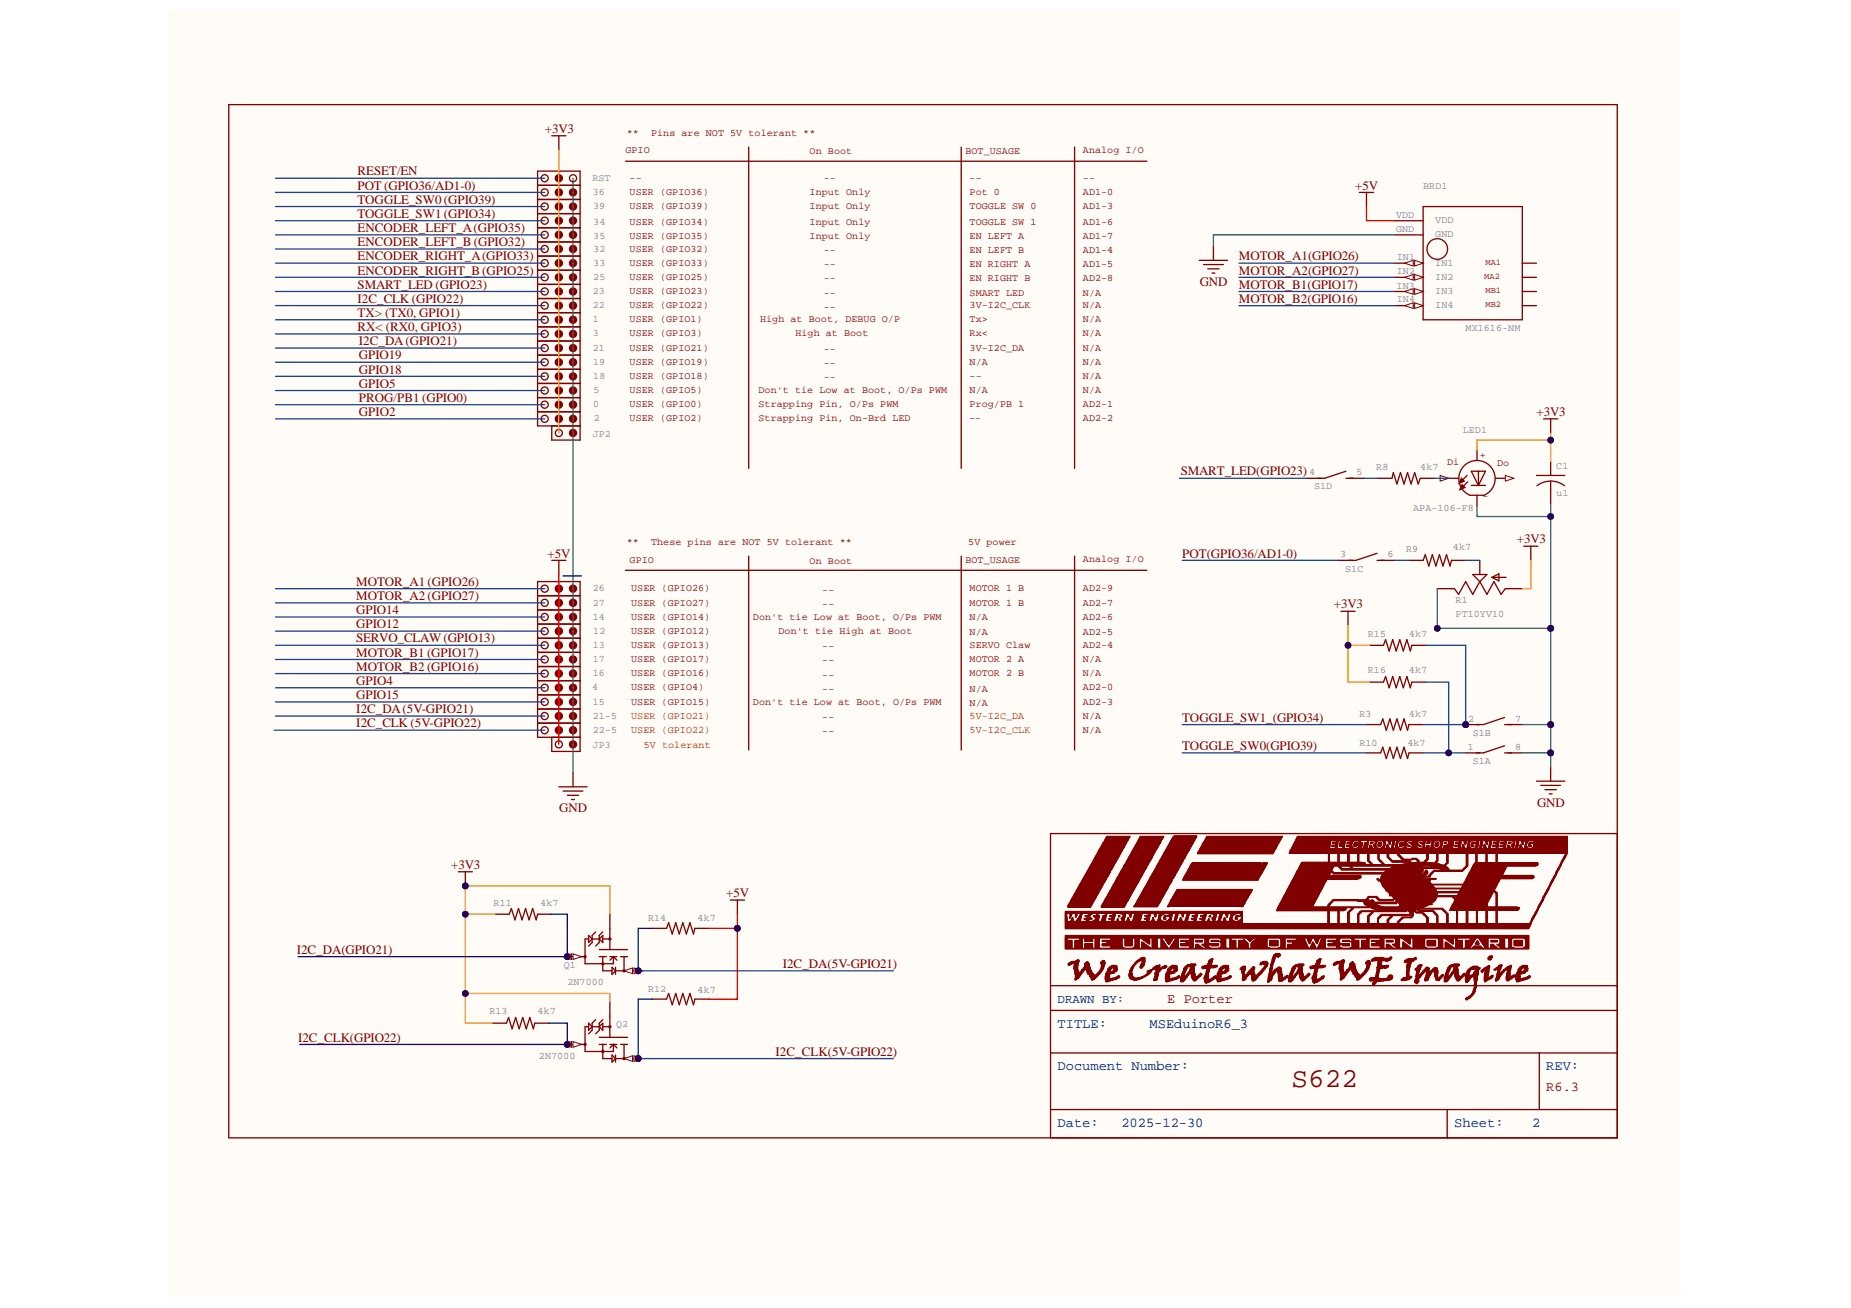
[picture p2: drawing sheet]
<svg xmlns="http://www.w3.org/2000/svg" width="297mm" height="210mm" viewBox="0 0 297 210" stroke-linecap="round" stroke-linejoin="round" font-family="sans-serif">
<defs><g id="words">
<text font-size="4.4" fill="#800000" x="207.2" y="174.4">S622</text>
<g font-size="2.2" fill="#800000">
<text x="187.3" y="160.9">E Porter</text>
<text x="248.1" y="175.1">R6.3</text>
</g>
<g font-size="2.2" fill="#000080">
<text x="169.7" y="164.9">TITLE:</text>
<text x="184.5" y="164.9">MSEduinoR6_3</text>
<text x="169.7" y="171.7">Document Number:</text>
<text x="248.1" y="171.7">REV:</text>
<text x="169.7" y="180.8">Date:</text>
<text x="180" y="180.8">2025-12-30</text>
<text x="233.4" y="180.8">Sheet:</text>
<text x="245.9" y="180.8">2</text>
</g>
<g font-size="2.1" fill="#800000">
<text x="87.4" y="21.3">+3V3</text>
<text x="57.4" y="28.1">RESET/EN</text>
<text x="57.4" y="30.4">POT (GPIO36/AD1-0)</text>
<text x="57.4" y="32.7">TOGGLE_SW0 (GPIO39)</text>
<text x="57.4" y="35">TOGGLE_SW1 (GPIO34)</text>
<text x="217.5" y="30.4">+5V</text>
<text x="57.4" y="37.2">ENCODER_LEFT_A(GPIO35)</text>
<text x="57.4" y="39.5">ENCODER_LEFT_B (GPIO32)</text>
<text x="57.4" y="41.8">ENCODER_RIGHT_A(GPIO33)</text>
<text x="198.8" y="41.8">MOTOR_A1(GPIO26)</text>
<text x="57.4" y="44.1">ENCODER_RIGHT_B (GPIO25)</text>
<text x="57.4" y="46.3">SMART_LED (GPIO23)</text>
<text x="192.5" y="45.9">GND</text>
<text x="198.8" y="44.1">MOTOR_A2(GPIO27)</text>
<text x="198.8" y="46.3">MOTOR_B1(GPIO17)</text>
<text x="57.4" y="48.6">I2C_CLK (GPIO22)</text>
<text x="57.4" y="50.9">TX&gt; (TX0, GPIO1)</text>
<text x="57.4" y="53.1">RX&lt; (RX0, GPIO3)</text>
<text x="198.8" y="48.6">MOTOR_B2(GPIO16)</text>
<text x="57.6" y="55.4">I2C_DA(GPIO21)</text>
<text x="57.6" y="57.7">GPIO19</text>
<text x="57.6" y="59.9">GPIO18</text>
<text x="57.6" y="62.2">GPIO5</text>
<text x="57.6" y="64.5">PROG/PB1 (GPIO0)</text>
<text x="57.6" y="66.8">GPIO2</text>
<text x="246.6" y="66.8">+3V3</text>
<text x="189.5" y="76.3">SMART_LED(GPIO23)</text>
<text x="87.8" y="89.5">+5V</text>
<text x="189.7" y="89.5">POT(GPIO36/AD1-0)</text>
<text x="243.4" y="87.2">+3V3</text>
<text x="57.2" y="94">MOTOR_A1(GPIO26)</text>
<text x="57.2" y="96.3">MOTOR_A2(GPIO27)</text>
<text x="57.2" y="98.6">GPIO14</text>
<text x="57.2" y="100.8">GPIO12</text>
<text x="214.1" y="97.6">+3V3</text>
<text x="57.2" y="103.1">SERVO_CLAW(GPIO13)</text>
<text x="57.2" y="105.4">MOTOR_B1 (GPIO17)</text>
<text x="57.2" y="107.6">MOTOR_B2 (GPIO16)</text>
<text x="57.2" y="109.9">GPIO4</text>
<text x="57.2" y="112.2">GPIO15</text>
<text x="57.2" y="114.5">I2C_DA(5V-GPIO21)</text>
<text x="57.2" y="116.7">I2C_CLK (5V-GPIO22)</text>
<text x="189.7" y="115.8">TOGGLE_SW1_(GPIO34)</text>
<text x="189.7" y="120.4">TOGGLE_SW0(GPIO39)</text>
<text x="89.7" y="130.4">GND</text>
<text x="246.7" y="129.4">GND</text>
<text x="72.4" y="139.5">+3V3</text>
<text x="116.5" y="144">+5V</text>
<text x="47.6" y="153.1">I2C_DA(GPIO21)</text>
<text x="125.6" y="155.3">I2C_DA(5V-GPIO21)</text>
<text x="47.8" y="167.1">I2C_CLK(GPIO22)</text>
<text x="124.5" y="169.4">I2C_CLK(5V-GPIO22)</text>
</g>
<text font-size="2" fill="#000080" x="169.7" y="161">DRAWN BY:</text>
<g font-size="1.6" fill="#800000">
<text x="100.6" y="21.8">**</text>
<text x="104.5" y="21.8">Pins are NOT 5V tolerant **</text>
<text x="100.4" y="24.5">GPIO</text>
<text x="101" y="29">--</text>
<text x="129.9" y="24.7">On Boot</text>
<text x="132.2" y="29">--</text>
<text x="154.9" y="24.7">BOT_USAGE</text>
<text x="155.6" y="29">--</text>
<text x="173.8" y="24.5">Analog I/O</text>
<text x="173.8" y="29">--</text>
<text x="101" y="33.6">USER (GPIO39)</text>
<text x="101" y="31.3">USER (GPIO36)</text>
<text x="129.9" y="31.3">Input Only</text>
<text x="129.9" y="33.6">Input Only</text>
<text x="155.6" y="31.3">Pot 0</text>
<text x="155.6" y="33.6">TOGGLE SW 0</text>
<text x="173.8" y="31.3">AD1-0</text>
<text x="173.8" y="33.6">AD1-3</text>
<text x="101" y="36.1">USER (GPIO34)</text>
<text x="101" y="40.4">USER (GPIO32)</text>
<text x="101" y="38.4">USER (GPIO35)</text>
<text x="129.9" y="36.1">Input Only</text>
<text x="129.9" y="38.4">Input Only</text>
<text x="132.2" y="40.6">--</text>
<text x="155.6" y="36.1">TOGGLE SW 1</text>
<text x="155.6" y="40.6">EN LEFT B</text>
<text x="155.6" y="38.4">EN LEFT A</text>
<text x="173.8" y="36.1">AD1-6</text>
<text x="173.8" y="40.6">AD1-4</text>
<text x="173.8" y="38.4">AD1-7</text>
<text x="101" y="42.7">USER (GPIO33)</text>
<text x="101" y="44.9">USER (GPIO25)</text>
<text x="101" y="47.2">USER (GPIO23)</text>
<text x="132.2" y="47.4">--</text>
<text x="132.2" y="45.2">--</text>
<text x="132.2" y="42.9">--</text>
<text x="155.6" y="47.4">SMART LED</text>
<text x="155.6" y="45.2">EN RIGHT B</text>
<text x="155.6" y="42.9">EN RIGHT A</text>
<text x="173.8" y="45.2">AD2-8</text>
<text x="173.8" y="42.9">AD1-5</text>
<text x="173.8" y="47.4">N/A</text>
<text x="101" y="49.5">USER (GPIO22)</text>
<text x="101" y="54">USER (GPIO3)</text>
<text x="101" y="51.8">USER (GPIO1)</text>
<text x="122" y="51.8">High at Boot, DEBUG O/P</text>
<text x="127.6" y="54">High at Boot</text>
<text x="132.2" y="49.7">--</text>
<text x="155.6" y="49.5">3V-I2C_CLK</text>
<text x="155.6" y="54">Rx&lt;</text>
<text x="155.6" y="51.8">Tx&gt;</text>
<text x="173.8" y="49.5">N/A</text>
<text x="173.8" y="51.8">N/A</text>
<text x="173.8" y="54">N/A</text>
<text x="101" y="56.3">USER (GPIO21)</text>
<text x="101" y="58.6">USER (GPIO19)</text>
<text x="132.2" y="56.5">--</text>
<text x="132.2" y="58.8">--</text>
<text x="155.6" y="56.3">3V-I2C_DA</text>
<text x="155.6" y="58.6">N/A</text>
<text x="173.8" y="56.3">N/A</text>
<text x="173.8" y="58.6">N/A</text>
<text x="101" y="63.1">USER (GPIO5)</text>
<text x="101" y="60.8">USER (GPIO18)</text>
<text x="101" y="65.4">USER (GPIO0)</text>
<text x="121.7" y="65.4">Strapping Pin, O/Ps PWM</text>
<text x="121.7" y="63.1">Don't tie Low at Boot, O/Ps PWM</text>
<text x="132.2" y="61">--</text>
<text x="155.6" y="63.1">N/A</text>
<text x="155.6" y="65.4">Prog/PB 1</text>
<text x="155.6" y="60.8">--</text>
<text x="173.8" y="65.4">AD2-1</text>
<text x="173.8" y="60.8">N/A</text>
<text x="173.8" y="63.1">N/A</text>
<text x="101" y="67.6">USER (GPIO2)</text>
<text x="121.7" y="67.6">Strapping Pin, On-Brd LED</text>
<text x="157.4" y="66.8" transform="rotate(-180 157.4 66.8)">--</text>
<text x="173.8" y="67.6">AD2-2</text>
<text x="232.2" y="74.7">Di</text>
<text x="237.5" y="73.6">+</text>
<text x="240.2" y="74.7">Do</text>
<text x="237.9" y="80.1">-</text>
<text x="100.6" y="87.4">**</text>
<text x="104.5" y="87.4">These pins are NOT 5V tolerant **</text>
<text x="155.4" y="87.4">5V power</text>
<text x="101" y="90.4">GPIO</text>
<text x="101.3" y="94.9">USER (GPIO26)</text>
<text x="129.9" y="90.6">On Boot</text>
<text x="132" y="95.1">--</text>
<text x="154.9" y="90.4">BOT_USAGE</text>
<text x="155.6" y="94.9">MOTOR 1 B</text>
<text x="173.8" y="90.1">Analog I/O</text>
<text x="173.8" y="94.9">AD2-9</text>
<text x="101.3" y="97.2">USER (GPIO27)</text>
<text x="101.3" y="99.5">USER (GPIO14)</text>
<text x="101.3" y="101.7">USER (GPIO12)</text>
<text x="120.8" y="99.5">Don't tie Low at Boot, O/Ps PWM</text>
<text x="124.9" y="101.7">Don't tie High at Boot</text>
<text x="132" y="97.4">--</text>
<text x="155.6" y="99.5">N/A</text>
<text x="155.6" y="97.2">MOTOR 1 B</text>
<text x="155.6" y="101.9">N/A</text>
<text x="173.8" y="99.5">AD2-6</text>
<text x="173.8" y="97.2">AD2-7</text>
<text x="173.8" y="101.9">AD2-5</text>
<text x="101.3" y="106.3">USER (GPIO17)</text>
<text x="101.3" y="104">USER (GPIO13)</text>
<text x="132" y="104.2">--</text>
<text x="132" y="106.5">--</text>
<text x="155.6" y="104">SERVO Claw</text>
<text x="155.6" y="106.3">MOTOR 2 A</text>
<text x="173.8" y="104">AD2-4</text>
<text x="173.8" y="106.3">N/A</text>
<text x="101.3" y="110.8">USER (GPIO4)</text>
<text x="101.3" y="108.5">USER (GPIO16)</text>
<text x="101.3" y="113.1">USER (GPIO15)</text>
<text x="120.8" y="113.1">Don't tie Low at Boot, O/Ps PWM</text>
<text x="132" y="108.7">--</text>
<text x="132" y="111">--</text>
<text x="155.6" y="111">N/A</text>
<text x="155.6" y="108.5">MOTOR 2 B</text>
<text x="155.6" y="113.3">N/A</text>
<text x="173.8" y="110.8">AD2-0</text>
<text x="173.8" y="108.5">N/A</text>
<text x="173.8" y="113.1">AD2-3</text>
<text x="132" y="115.5">--</text>
<text x="132" y="117.8">--</text>
<text x="173.8" y="115.3">N/A</text>
<text x="173.8" y="117.6">N/A</text>
</g>
<g font-size="1.6" fill="#808080">
<text x="95.1" y="29">RST</text>
<text x="95.1" y="31.3">36</text>
<text x="95.2" y="33.6">39</text>
<text x="224" y="34.9">VDD</text>
<text x="228.4" y="30.4">BRD1</text>
<text x="230.3" y="35.8">VDD</text>
<text x="95.2" y="36.1">34</text>
<text x="95.2" y="38.4">35</text>
<text x="95.2" y="40.4">32</text>
<text x="224" y="37.2">GND</text>
<text x="224.2" y="41.7">IN1</text>
<text x="230.3" y="38.1">GND</text>
<text x="95.1" y="47.2">23</text>
<text x="95.2" y="42.7">33</text>
<text x="95.2" y="44.9">25</text>
<text x="224.1" y="46.3">IN3</text>
<text x="224.2" y="44">IN2</text>
<text x="230.3" y="42.7">IN1</text>
<text x="230.3" y="44.9">IN2</text>
<text x="230.3" y="47.2">IN3</text>
<text x="95.1" y="49.5">22</text>
<text x="95.1" y="54">3</text>
<text x="95.1" y="51.8">1</text>
<text x="224.2" y="48.5">IN4</text>
<text x="230.3" y="49.5">IN4</text>
<text x="235.2" y="53.1">MX1616-NM</text>
<text x="95.1" y="56.3">21</text>
<text x="95.2" y="58.6">19</text>
<text x="95.2" y="60.8">18</text>
<text x="95.2" y="63.1">5</text>
<text x="96.1" y="64.3" transform="rotate(-180 96.1 64.3)">0</text>
<text x="95.1" y="70.1">JP2</text>
<text x="95.3" y="67.6">2</text>
<text x="234.7" y="69.5">LED1</text>
<text x="210.1" y="76.3">4</text>
<text x="217.7" y="76.3">5</text>
<text x="220.9" y="75.4">R8</text>
<text x="227.9" y="75.4">4k7</text>
<text x="249.7" y="75.2">C1</text>
<text x="210.9" y="78.5">S1D</text>
<text x="226.8" y="82">APA-106-F8</text>
<text x="249.7" y="79.6">u1</text>
<text x="215.1" y="89.4">3</text>
<text x="222.7" y="89.4">6</text>
<text x="225.6" y="88.6">R9</text>
<text x="233.2" y="88.3">4k7</text>
<text x="95.1" y="94.9">26</text>
<text x="215.9" y="91.7">S1C</text>
<text x="95.1" y="97.2">27</text>
<text x="95.1" y="99.5">14</text>
<text x="95.2" y="101.7">12</text>
<text x="233.6" y="96.7">R1</text>
<text x="233.6" y="99">PT10YV10</text>
<text x="95.1" y="106.3">17</text>
<text x="95.1" y="104">13</text>
<text x="219.5" y="102.2">R15</text>
<text x="226.1" y="102.2">4k7</text>
<text x="95" y="110.8">4</text>
<text x="95.1" y="108.5">16</text>
<text x="95.1" y="113.1">15</text>
<text x="219.5" y="108.1">R16</text>
<text x="226.1" y="108.1">4k7</text>
<text x="95.1" y="115.3">21-5</text>
<text x="95.1" y="117.6">22-5</text>
<text x="218.2" y="115.1">R3</text>
<text x="218.2" y="119.6">R10</text>
<text x="225.9" y="119.6">4k7</text>
<text x="226.1" y="115.1">4k7</text>
<text x="235.6" y="115.8">2</text>
<text x="236.3" y="118">S1B</text>
<text x="243.1" y="115.8">7</text>
<text x="95.1" y="120.1">JP3</text>
<text x="235.5" y="120.3">1</text>
<text x="236.3" y="122.6">S1A</text>
<text x="243.1" y="120.3">8</text>
<text x="79.2" y="145.3">R11</text>
<text x="86.7" y="145.3">4k7</text>
<text x="104" y="147.8">R14</text>
<text x="112" y="147.8">4k7</text>
<text x="90.5" y="155.3">Q1</text>
<text x="91.1" y="158.1">2N7000</text>
<text x="104" y="159.2">R12</text>
<text x="112" y="159.4">4k7</text>
<text x="78.5" y="162.8">R13</text>
<text x="86.3" y="162.8">4k7</text>
<text x="98.9" y="164.9">Q2</text>
<text x="86.5" y="170">2N7000</text>
</g>
<g font-size="1.6" fill="#f00">
<text x="101.3" y="115.3">USER (GPIO21)</text>
<text x="101.3" y="117.6">USER (GPIO22)</text>
<text x="155.6" y="117.6">5V-I2C_CLK</text>
<text x="155.6" y="115.3">5V-I2C_DA</text>
<text x="103.3" y="120.1">5V tolerant</text>
</g>
<g font-size="1.4" fill="#800000">
<text x="238.2" y="44.7">MA2</text>
<text x="238.4" y="42.5">MA1</text>
<text x="238.4" y="47">MB1</text>
<text x="238.4" y="49.3">MB2</text>
</g>
</g></defs>
<g fill="#fffcf8">
<path d="M27.2 1.6h242.3v206.4h-242.3z" fill-rule="evenodd"/>
<path d="M27.2 1.6h242.3v206.4h-242.3z" fill-rule="evenodd"/>
</g>
<circle cx="89.7" cy="117.2" r=".45" fill="#000080"/>
<circle cx="89.7" cy="117.2" r=".45" fill="none" stroke="#000080" stroke-width=".16"/>
<circle cx="89.7" cy="114.9" r=".45" fill="#000080"/>
<circle cx="89.7" cy="114.9" r=".45" fill="none" stroke="#000080" stroke-width=".16"/>
<circle cx="89.7" cy="112.6" r=".45" fill="#000080"/>
<circle cx="89.7" cy="112.6" r=".45" fill="none" stroke="#000080" stroke-width=".16"/>
<circle cx="89.7" cy="110.4" r=".45" fill="#000080"/>
<circle cx="89.7" cy="110.4" r=".45" fill="none" stroke="#000080" stroke-width=".16"/>
<circle cx="89.7" cy="108.1" r=".45" fill="#000080"/>
<circle cx="89.7" cy="108.1" r=".45" fill="none" stroke="#000080" stroke-width=".16"/>
<circle cx="89.7" cy="105.8" r=".45" fill="#000080"/>
<circle cx="89.7" cy="105.8" r=".45" fill="none" stroke="#000080" stroke-width=".16"/>
<circle cx="89.7" cy="103.6" r=".45" fill="#000080"/>
<circle cx="89.7" cy="103.6" r=".45" fill="none" stroke="#000080" stroke-width=".16"/>
<circle cx="89.7" cy="101.3" r=".45" fill="#000080"/>
<circle cx="89.7" cy="101.3" r=".45" fill="none" stroke="#000080" stroke-width=".16"/>
<circle cx="89.7" cy="99" r=".45" fill="#000080"/>
<circle cx="89.7" cy="99" r=".45" fill="none" stroke="#000080" stroke-width=".16"/>
<circle cx="89.7" cy="96.7" r=".46" fill="#000080"/>
<circle cx="89.7" cy="96.7" r=".46" fill="none" stroke="#000080" stroke-width=".16"/>
<circle cx="89.7" cy="94.5" r=".45" fill="#000080"/>
<circle cx="89.7" cy="94.5" r=".45" fill="none" stroke="#000080" stroke-width=".16"/>
<circle cx="89.7" cy="67.2" r=".45" fill="#000080"/>
<circle cx="89.7" cy="67.2" r=".45" fill="none" stroke="#000080" stroke-width=".16"/>
<circle cx="89.7" cy="64.9" r=".45" fill="#000080"/>
<circle cx="89.7" cy="64.9" r=".45" fill="none" stroke="#000080" stroke-width=".16"/>
<circle cx="89.7" cy="62.7" r=".46" fill="#000080"/>
<circle cx="89.7" cy="62.7" r=".46" fill="none" stroke="#000080" stroke-width=".16"/>
<circle cx="89.7" cy="60.4" r=".45" fill="#000080"/>
<circle cx="89.7" cy="60.4" r=".45" fill="none" stroke="#000080" stroke-width=".16"/>
<circle cx="89.7" cy="58.1" r=".45" fill="#000080"/>
<circle cx="89.7" cy="58.1" r=".45" fill="none" stroke="#000080" stroke-width=".16"/>
<circle cx="89.7" cy="55.9" r=".45" fill="#000080"/>
<circle cx="89.7" cy="55.9" r=".45" fill="none" stroke="#000080" stroke-width=".16"/>
<circle cx="89.7" cy="53.6" r=".45" fill="#000080"/>
<circle cx="89.7" cy="53.6" r=".45" fill="none" stroke="#000080" stroke-width=".16"/>
<circle cx="89.7" cy="51.3" r=".45" fill="#000080"/>
<circle cx="89.7" cy="51.3" r=".45" fill="none" stroke="#000080" stroke-width=".16"/>
<circle cx="89.7" cy="49" r=".45" fill="#000080"/>
<circle cx="89.7" cy="49" r=".45" fill="none" stroke="#000080" stroke-width=".16"/>
<circle cx="89.7" cy="46.8" r=".45" fill="#000080"/>
<circle cx="89.7" cy="46.8" r=".45" fill="none" stroke="#000080" stroke-width=".16"/>
<circle cx="89.7" cy="44.5" r=".45" fill="#000080"/>
<circle cx="89.7" cy="44.5" r=".45" fill="none" stroke="#000080" stroke-width=".16"/>
<circle cx="89.7" cy="42.2" r=".45" fill="#000080"/>
<circle cx="89.7" cy="42.2" r=".45" fill="none" stroke="#000080" stroke-width=".16"/>
<circle cx="89.7" cy="40" r=".45" fill="#000080"/>
<circle cx="89.7" cy="40" r=".45" fill="none" stroke="#000080" stroke-width=".16"/>
<circle cx="89.7" cy="37.7" r=".45" fill="#000080"/>
<circle cx="89.7" cy="37.7" r=".45" fill="none" stroke="#000080" stroke-width=".16"/>
<circle cx="89.7" cy="35.4" r=".45" fill="#000080"/>
<circle cx="89.7" cy="35.4" r=".45" fill="none" stroke="#000080" stroke-width=".16"/>
<circle cx="89.7" cy="33.1" r=".45" fill="#000080"/>
<circle cx="89.7" cy="33.1" r=".45" fill="none" stroke="#000080" stroke-width=".16"/>
<circle cx="89.7" cy="30.9" r=".45" fill="#000080"/>
<circle cx="89.7" cy="30.9" r=".45" fill="none" stroke="#000080" stroke-width=".16"/>
<circle cx="89.7" cy="28.6" r=".46" fill="#000080"/>
<circle cx="89.7" cy="28.6" r=".46" fill="none" stroke="#000080" stroke-width=".16"/>
<circle cx="92" cy="119.5" r=".45" fill="#000080"/>
<circle cx="92" cy="119.5" r=".45" fill="none" stroke="#000080" stroke-width=".16"/>
<circle cx="92" cy="117.2" r=".45" fill="#000080"/>
<circle cx="92" cy="117.2" r=".45" fill="none" stroke="#000080" stroke-width=".16"/>
<circle cx="92" cy="114.9" r=".45" fill="#000080"/>
<circle cx="92" cy="114.9" r=".45" fill="none" stroke="#000080" stroke-width=".16"/>
<circle cx="92" cy="112.6" r=".45" fill="#000080"/>
<circle cx="92" cy="112.6" r=".45" fill="none" stroke="#000080" stroke-width=".16"/>
<circle cx="92" cy="110.4" r=".45" fill="#000080"/>
<circle cx="92" cy="110.4" r=".45" fill="none" stroke="#000080" stroke-width=".16"/>
<circle cx="92" cy="108.1" r=".45" fill="#000080"/>
<circle cx="92" cy="108.1" r=".45" fill="none" stroke="#000080" stroke-width=".16"/>
<circle cx="92" cy="105.8" r=".45" fill="#000080"/>
<circle cx="92" cy="105.8" r=".45" fill="none" stroke="#000080" stroke-width=".16"/>
<circle cx="92" cy="103.6" r=".45" fill="#000080"/>
<circle cx="92" cy="103.6" r=".45" fill="none" stroke="#000080" stroke-width=".16"/>
<circle cx="92" cy="101.3" r=".45" fill="#000080"/>
<circle cx="92" cy="101.3" r=".45" fill="none" stroke="#000080" stroke-width=".16"/>
<circle cx="92" cy="99" r=".45" fill="#000080"/>
<circle cx="92" cy="99" r=".45" fill="none" stroke="#000080" stroke-width=".16"/>
<circle cx="92" cy="96.7" r=".46" fill="#000080"/>
<circle cx="92" cy="96.7" r=".46" fill="none" stroke="#000080" stroke-width=".16"/>
<circle cx="92" cy="94.5" r=".45" fill="#000080"/>
<circle cx="92" cy="94.5" r=".45" fill="none" stroke="#000080" stroke-width=".16"/>
<circle cx="92" cy="69.5" r=".45" fill="#000080"/>
<circle cx="92" cy="69.5" r=".45" fill="none" stroke="#000080" stroke-width=".16"/>
<circle cx="92" cy="67.2" r=".45" fill="#000080"/>
<circle cx="92" cy="67.2" r=".45" fill="none" stroke="#000080" stroke-width=".16"/>
<circle cx="92" cy="64.9" r=".45" fill="#000080"/>
<circle cx="92" cy="64.9" r=".45" fill="none" stroke="#000080" stroke-width=".16"/>
<circle cx="92" cy="62.7" r=".46" fill="#000080"/>
<circle cx="92" cy="62.7" r=".46" fill="none" stroke="#000080" stroke-width=".16"/>
<circle cx="92" cy="60.4" r=".45" fill="#000080"/>
<circle cx="92" cy="60.4" r=".45" fill="none" stroke="#000080" stroke-width=".16"/>
<circle cx="92" cy="58.1" r=".45" fill="#000080"/>
<circle cx="92" cy="58.1" r=".45" fill="none" stroke="#000080" stroke-width=".16"/>
<circle cx="92" cy="55.9" r=".45" fill="#000080"/>
<circle cx="92" cy="55.9" r=".45" fill="none" stroke="#000080" stroke-width=".16"/>
<circle cx="92" cy="53.6" r=".45" fill="#000080"/>
<circle cx="92" cy="53.6" r=".45" fill="none" stroke="#000080" stroke-width=".16"/>
<circle cx="92" cy="51.3" r=".45" fill="#000080"/>
<circle cx="92" cy="51.3" r=".45" fill="none" stroke="#000080" stroke-width=".16"/>
<circle cx="92" cy="49" r=".45" fill="#000080"/>
<circle cx="92" cy="49" r=".45" fill="none" stroke="#000080" stroke-width=".16"/>
<circle cx="92" cy="46.8" r=".45" fill="#000080"/>
<circle cx="92" cy="46.8" r=".45" fill="none" stroke="#000080" stroke-width=".16"/>
<circle cx="92" cy="44.5" r=".45" fill="#000080"/>
<circle cx="92" cy="44.5" r=".45" fill="none" stroke="#000080" stroke-width=".16"/>
<circle cx="92" cy="42.2" r=".45" fill="#000080"/>
<circle cx="92" cy="42.2" r=".45" fill="none" stroke="#000080" stroke-width=".16"/>
<circle cx="92" cy="40" r=".45" fill="#000080"/>
<circle cx="92" cy="40" r=".45" fill="none" stroke="#000080" stroke-width=".16"/>
<circle cx="92" cy="37.7" r=".45" fill="#000080"/>
<circle cx="92" cy="37.7" r=".45" fill="none" stroke="#000080" stroke-width=".16"/>
<circle cx="92" cy="35.4" r=".45" fill="#000080"/>
<circle cx="92" cy="35.4" r=".45" fill="none" stroke="#000080" stroke-width=".16"/>
<circle cx="92" cy="33.1" r=".45" fill="#000080"/>
<circle cx="92" cy="33.1" r=".45" fill="none" stroke="#000080" stroke-width=".16"/>
<circle cx="92" cy="30.9" r=".45" fill="#000080"/>
<circle cx="92" cy="30.9" r=".45" fill="none" stroke="#000080" stroke-width=".16"/>
<g fill="none" stroke="#800000" stroke-width=".21">
<path d="M36.7 16.8h222.8v165.8h-222.8zM100.4 25.9h83.6M120.1 23.6v51.6M154.3 23.6v51.6M172.4 23.6v51.6M232.5 76.8h1.6M235.4 76.3l-1.2 1.2M235.5 77.3l-1.2 1.3M236.1 75.6h2.3l-1.2 2.3zM236.1 77.9h2.3M237 72.2v1.6M237 79.5v1.8"/>
<path d="M237.2 75.6v2.3M240 76.8h1.6M100.4 91.5h83.6M120.1 89.2v31.2M154.3 89.2v31.2M172.4 89.2v31.2M259.5 133.8h-90.9v48.8M168.6 158.2h90.9M168.6 169h90.9M168.6 178.1h90.9M168.6 162.2h90.9M232.2 178.1v4.5"/>
<path d="M247 169v9.1"/>
<circle cx="237" cy="76.8" r="2.91"/>
</g>
<path d="M234.5 76.8l.5 .4-.8 .3z" fill="#800000"/>
<path d="M234.5 76.8l.5 .4-.8 .3z" fill="none" stroke="#800000" stroke-width=".21"/>
<path d="M234.6 77.8l.5 .4-.8 .4z" fill="#800000"/>
<path d="M234.6 77.8l.5 .4-.8 .4z" fill="none" stroke="#800000" stroke-width=".21"/>
<path d="M231.1 76.3l1.4 .5-1.4 .4z" fill="#f8fcff"/>
<path d="M231.1 76.3l1.4 .5-1.4 .4z" fill="none" stroke="#800000" stroke-width=".16"/>
<path d="M241.6 76.3l1.3 .5-1.3 .4z" fill="#f8fcff"/>
<path d="M241.6 76.3l1.3 .5-1.3 .4z" fill="none" stroke="#800000" stroke-width=".16"/>
<g fill="none" stroke="#800000" stroke-width=".21">
<path d="M86.3 29.7h6.8v20.5h-6.8zM86.3 34.3h6.8M86.3 36.6h6.8M86.3 38.8h6.8M86.3 32h6.8M86.3 54.7h6.8v2.3h-6.8zM86.3 41.1h6.8M86.3 43.4h6.8M86.3 45.6h6.8M86.3 47.9h6.8M86.3 66.1h6.8v2.3h-6.8zM86.3 63.8v-4.5h6.8v4.5h-6.8"/>
<path d="M86.3 61.5h6.8M86.3 93.3h6.8v6.8h-6.8zM86.3 95.6h6.8M86.3 97.9h6.8M236.3 92.2h2.3l-1.1 1.1zM237.5 93.3l-1.2 2.1-1.1-2.1-1.1 2.1-.7-.9h-2.7M237.5 93.3l1.1 2.1 1.1-2.1 1.2 2.1 .7-.9h2.7M237.5 89.9v2.3M239.4 92.7h2.3M239.4 92.7l1.1-.6v1.1zM86.3 102.4h6.8v9.1h-6.8zM86.3 109.2h6.8"/>
<path d="M86.3 107h6.8M86.3 104.7h6.8"/>
<circle cx="87.4" cy="30.9" r=".57"/>
<circle cx="87.4" cy="35.4" r=".57"/>
<circle cx="87.4" cy="33.1" r=".57"/>
<circle cx="87.4" cy="40" r=".57"/>
<circle cx="87.4" cy="37.7" r=".57"/>
<circle cx="89.7" cy="30.9" r=".57"/>
<circle cx="89.7" cy="35.4" r=".57"/>
<circle cx="89.7" cy="33.1" r=".57"/>
<circle cx="89.7" cy="40" r=".57"/>
<circle cx="89.7" cy="37.7" r=".57"/>
<circle cx="92" cy="30.9" r=".57"/>
<circle cx="92" cy="35.4" r=".57"/>
<circle cx="92" cy="33.1" r=".57"/>
<circle cx="92" cy="40" r=".57"/>
<circle cx="92" cy="37.7" r=".57"/>
<circle cx="87.4" cy="44.5" r=".57"/>
<circle cx="87.4" cy="49" r=".57"/>
<circle cx="87.4" cy="42.2" r=".57"/>
<circle cx="87.4" cy="46.8" r=".57"/>
<circle cx="87.4" cy="55.9" r=".57"/>
<circle cx="89.7" cy="44.5" r=".57"/>
<circle cx="89.7" cy="42.2" r=".57"/>
<circle cx="89.7" cy="49" r=".57"/>
<circle cx="89.7" cy="46.8" r=".57"/>
<circle cx="89.7" cy="55.9" r=".57"/>
<circle cx="92" cy="44.5" r=".57"/>
<circle cx="92" cy="42.2" r=".57"/>
<circle cx="92" cy="49" r=".57"/>
<circle cx="92" cy="46.8" r=".57"/>
<circle cx="92" cy="55.9" r=".57"/>
<circle cx="87.4" cy="67.2" r=".57"/>
<circle cx="87.4" cy="60.4" r=".57"/>
<circle cx="87.4" cy="62.7" r=".57"/>
<circle cx="89.7" cy="67.2" r=".57"/>
<circle cx="89.7" cy="60.4" r=".57"/>
<circle cx="89.7" cy="62.7" r=".57"/>
<circle cx="92" cy="67.2" r=".57"/>
<circle cx="92" cy="60.4" r=".57"/>
<circle cx="92" cy="62.7" r=".57"/>
<circle cx="87.4" cy="99" r=".57"/>
<circle cx="87.4" cy="94.5" r=".57"/>
<circle cx="87.4" cy="96.7" r=".57"/>
<circle cx="89.7" cy="99" r=".57"/>
<circle cx="89.7" cy="94.5" r=".57"/>
<circle cx="89.7" cy="96.7" r=".57"/>
<circle cx="92" cy="99" r=".57"/>
<circle cx="92" cy="94.5" r=".57"/>
<circle cx="92" cy="96.7" r=".57"/>
<circle cx="87.4" cy="110.4" r=".57"/>
<circle cx="87.4" cy="108.1" r=".57"/>
<circle cx="87.4" cy="105.8" r=".57"/>
<circle cx="87.4" cy="103.6" r=".57"/>
<circle cx="89.7" cy="110.4" r=".57"/>
<circle cx="89.7" cy="108.1" r=".57"/>
<circle cx="89.7" cy="105.8" r=".57"/>
<circle cx="89.7" cy="103.6" r=".57"/>
<circle cx="92" cy="110.4" r=".57"/>
<circle cx="92" cy="108.1" r=".57"/>
<circle cx="92" cy="105.8" r=".57"/>
<circle cx="92" cy="103.6" r=".57"/>
</g>
<circle cx="91" cy="153.5" r=".45" fill="#000080"/>
<circle cx="91" cy="153.5" r=".45" fill="none" stroke="#000080" stroke-width=".16"/>
<circle cx="102.4" cy="155.8" r=".45" fill="#000080"/>
<circle cx="102.4" cy="155.8" r=".45" fill="none" stroke="#000080" stroke-width=".16"/>
<g fill="none" stroke="#800000" stroke-width=".21">
<path d="M91 153.5h2.9M94.5 150.7h-.6v4h4.5v-1.2M94.5 150.1l.5 .6-.5 .6zM95 150.7h1.2M95.6 149.5l-.6 .6v1.2l-.5 .5M96.2 153.5h1.1M96.2 152.4h4.5M96.2 150.7l.5-.6v1.2zM96.7 153.5v2.3h1.5M96.7 150.7h1.2M96.7 149.5l-.5 .6v1.2l-.6 .5M97.9 153.5h1.1"/>
<path d="M97.9 146.7v5.7M98.2 155.2l.6 .6-.6 .6zM98.4 153.5l.6 .6M98.4 153.5l-.5 .6M98.8 155.2v1.2M99.6 153.5h1.1M100.1 153.5v2.3h-1.2"/>
<circle cx="93.9" cy="153.5" r=".16"/>
<circle cx="96.7" cy="154.7" r=".16"/>
<circle cx="97.9" cy="150.7" r=".16"/>
<circle cx="100.1" cy="155.8" r=".16"/>
</g>
<path d="M92 153.1l1.3 .4-1.3 .5z" fill="#f8fcff"/>
<path d="M92 153.1l1.3 .4-1.3 .5z" fill="none" stroke="#800000" stroke-width=".16"/>
<path d="M90.4 153.5l1.3-.4v.9z" fill="#f8fcff"/>
<path d="M90.4 153.5l1.3-.4v.9z" fill="none" stroke="#800000" stroke-width=".16"/>
<circle cx="91" cy="153.5" r=".45" fill="#000080"/>
<circle cx="91" cy="153.5" r=".45" fill="none" stroke="#000080" stroke-width=".16"/>
<path d="M100.1 155.8h2.3" fill="none" stroke="#800000" stroke-width=".21"/>
<path d="M100.1 155.8l1.4-.5v.9z" fill="#f8fcff"/>
<path d="M100.1 155.8l1.4-.5v.9z" fill="none" stroke="#800000" stroke-width=".16"/>
<path d="M101.7 155.3l1.4 .5-1.4 .4z" fill="#f8fcff"/>
<path d="M101.7 155.3l1.4 .5-1.4 .4z" fill="none" stroke="#800000" stroke-width=".16"/>
<circle cx="102.4" cy="155.8" r=".45" fill="#000080"/>
<circle cx="102.4" cy="155.8" r=".45" fill="none" stroke="#000080" stroke-width=".16"/>
<circle cx="91" cy="167.6" r=".45" fill="#000080"/>
<circle cx="91" cy="167.6" r=".45" fill="none" stroke="#000080" stroke-width=".16"/>
<circle cx="102.4" cy="169.9" r=".45" fill="#000080"/>
<circle cx="102.4" cy="169.9" r=".45" fill="none" stroke="#000080" stroke-width=".16"/>
<g fill="none" stroke="#800000" stroke-width=".21">
<path d="M91 167.6h2.9M94.5 164.8h-.6v3.9h4.5v-1.1M94.5 164.2l.5 .6-.5 .5zM95 164.8h1.2M95.6 163.6l-.6 .6v1.1l-.5 .6M96.2 167.6h1.1M96.2 166.5h4.5M96.2 164.8l.5-.6v1.1zM96.7 167.6v2.3h1.5M96.7 164.8h1.2M96.7 163.6l-.5 .6v1.1l-.6 .6M97.9 167.6h1.1"/>
<path d="M97.9 160.8v5.7M98.2 169.3l.6 .6-.6 .5zM98.4 167.6l.6 .6M98.4 167.6l-.5 .6M98.8 169.3v1.1M99.6 167.6h1.1M100.1 167.6v2.3h-1.2"/>
<circle cx="93.9" cy="167.6" r=".16"/>
<circle cx="96.7" cy="168.7" r=".16"/>
<circle cx="97.9" cy="164.8" r=".16"/>
<circle cx="100.1" cy="169.9" r=".16"/>
</g>
<path d="M92 167.2l1.3 .4-1.3 .5z" fill="#f8fcff"/>
<path d="M92 167.2l1.3 .4-1.3 .5z" fill="none" stroke="#800000" stroke-width=".16"/>
<path d="M90.4 167.6l1.3-.4v.9z" fill="#f8fcff"/>
<path d="M90.4 167.6l1.3-.4v.9z" fill="none" stroke="#800000" stroke-width=".16"/>
<circle cx="91" cy="167.6" r=".45" fill="#000080"/>
<circle cx="91" cy="167.6" r=".45" fill="none" stroke="#000080" stroke-width=".16"/>
<path d="M100.1 169.9h2.3" fill="none" stroke="#800000" stroke-width=".21"/>
<path d="M100.1 169.9l1.4-.5v.9z" fill="#f8fcff"/>
<path d="M100.1 169.9l1.4-.5v.9z" fill="none" stroke="#800000" stroke-width=".16"/>
<path d="M101.7 169.4l1.4 .5-1.4 .4z" fill="#f8fcff"/>
<path d="M101.7 169.4l1.4 .5-1.4 .4z" fill="none" stroke="#800000" stroke-width=".16"/>
<circle cx="102.4" cy="169.9" r=".45" fill="#000080"/>
<circle cx="102.4" cy="169.9" r=".45" fill="none" stroke="#000080" stroke-width=".16"/>
<g fill="none" stroke="#800000" stroke-width=".21">
<path d="M221.1 76.8h2.3l.2-1 .6 1.9 .5-1.9 .6 1.9 .6-1.9 .5 1.9 .6-1.9 .6 1.9 .3-.9h2.3M246.6 76.3h4.5M248.8 77.2a3.6 3.6 0 0 1 2.3 .8M248.8 77.2a3.6 3.6 0 0 0-2.2 .8M248.8 74v2.3M248.8 77.2v3.6M226.1 89.9h2.3l.3-.9 .6 1.8 .6-1.8 .5 1.8 .6-1.8 .6 1.8 .5-1.8 .6 1.8 .2-.9h2.3M219.3 116.3h2.3l.3-.9 .6 1.8 .5-1.8 .6 1.8 .6-1.8 .5 1.8 .6-1.8 .6 1.8 .2-.9h2.3M219.3 120.8h2.3l.3-.9 .6 1.8 .5-1.8 .6 1.8 .6-1.8 .5 1.8 .6-1.8 .6 1.8 .2-.9h2.3M79.4 146.7h2.3l.4-.9 .5 1.8 .6-1.8 .6 1.8 .5-1.8 .6 1.8 .6-1.8 .5 1.8 .3-.9h2.2M104.7 149h2.3l.3-.9 .6 1.8 .5-1.8 .6 1.8 .6-1.8 .5 1.8 .6-1.8 .6 1.8 .2-.9h2.3M79 164.2h2.3l.3-.9 .6 1.8 .5-1.8 .6 1.8 .6-1.8 .6 1.8 .5-1.8 .6 1.8 .2-.9h2.3"/>
<path d="M104.7 160.3h2.3l.3-.9 .6 1.8 .5-1.8 .6 1.8 .6-1.8 .5 1.8 .6-1.8 .6 1.8 .2-.9h2.3"/>
</g>
<path d="M235.2 160.4l.3 .1z" fill-rule="evenodd" fill="#800000"/>
<path d="M235.2 160.4l.3 .1z" fill="none" stroke="#800000" stroke-width=".16"/>
<path d="M235.2 160.3l.3 .1z" fill-rule="evenodd" fill="#800000"/>
<path d="M235.2 160.3l.3 .1z" fill="none" stroke="#800000" stroke-width=".16"/>
<path d="M235.2 160.2l.4 .1z" fill-rule="evenodd" fill="#800000"/>
<path d="M235.2 160.2l.4 .1z" fill="none" stroke="#800000" stroke-width=".16"/>
<path d="M235.2 160.2h.6z" fill-rule="evenodd" fill="#800000"/>
<path d="M235.2 160.2h.6z" fill="none" stroke="#800000" stroke-width=".16"/>
<path d="M235.4 160.1l.5 .1z" fill-rule="evenodd" fill="#800000"/>
<path d="M235.4 160.1l.5 .1z" fill="none" stroke="#800000" stroke-width=".16"/>
<path d="M235.5 160l.4 .1z" fill-rule="evenodd" fill="#800000"/>
<path d="M235.5 160l.4 .1z" fill="none" stroke="#800000" stroke-width=".16"/>
<path d="M235.6 160h.4z" fill-rule="evenodd" fill="#800000"/>
<path d="M235.6 160h.4z" fill="none" stroke="#800000" stroke-width=".16"/>
<path d="M235.7 159.9l.4 .1z" fill-rule="evenodd" fill="#800000"/>
<path d="M235.7 159.9l.4 .1z" fill="none" stroke="#800000" stroke-width=".16"/>
<path d="M235.8 159.8l.4 .1z" fill-rule="evenodd" fill="#800000"/>
<path d="M235.8 159.8l.4 .1z" fill="none" stroke="#800000" stroke-width=".16"/>
<path d="M235.9 159.8h.3z" fill-rule="evenodd" fill="#800000"/>
<path d="M235.9 159.8h.3z" fill="none" stroke="#800000" stroke-width=".16"/>
<path d="M236 159.7l.3 .1z" fill-rule="evenodd" fill="#800000"/>
<path d="M236 159.7l.3 .1z" fill="none" stroke="#800000" stroke-width=".16"/>
<path d="M236.1 159.6l.3 .1z" fill-rule="evenodd" fill="#800000"/>
<path d="M236.1 159.6l.3 .1z" fill="none" stroke="#800000" stroke-width=".16"/>
<path d="M236.2 159.6h.2z" fill-rule="evenodd" fill="#800000"/>
<path d="M236.2 159.6h.2z" fill="none" stroke="#800000" stroke-width=".16"/>
<path d="M236.2 159.5l.2 .1z" fill-rule="evenodd" fill="#800000"/>
<path d="M236.2 159.5l.2 .1z" fill="none" stroke="#800000" stroke-width=".16"/>
<path d="M236.2 159.4l.3 .1z" fill-rule="evenodd" fill="#800000"/>
<path d="M236.2 159.4l.3 .1z" fill="none" stroke="#800000" stroke-width=".16"/>
<path d="M236.3 159.3l.3 .1z" fill-rule="evenodd" fill="#800000"/>
<path d="M236.3 159.3l.3 .1z" fill="none" stroke="#800000" stroke-width=".16"/>
<path d="M236.3 159.3h.3z" fill-rule="evenodd" fill="#800000"/>
<path d="M236.3 159.3h.3z" fill="none" stroke="#800000" stroke-width=".16"/>
<path d="M236.3 159.2l.3 .1z" fill-rule="evenodd" fill="#800000"/>
<path d="M236.3 159.2l.3 .1z" fill="none" stroke="#800000" stroke-width=".16"/>
<path d="M236.4 159.1l.2 .1z" fill-rule="evenodd" fill="#800000"/>
<path d="M236.4 159.1l.2 .1z" fill="none" stroke="#800000" stroke-width=".16"/>
<path d="M236.4 159.1h.3z" fill-rule="evenodd" fill="#800000"/>
<path d="M236.4 159.1h.3z" fill="none" stroke="#800000" stroke-width=".16"/>
<path d="M236.4 159l.3 .1z" fill-rule="evenodd" fill="#800000"/>
<path d="M236.4 159l.3 .1z" fill="none" stroke="#800000" stroke-width=".16"/>
<path d="M236.4 158.9l.3 .1z" fill-rule="evenodd" fill="#800000"/>
<path d="M236.4 158.9l.3 .1z" fill="none" stroke="#800000" stroke-width=".16"/>
<path d="M236.4 158.8l.3 .1z" fill-rule="evenodd" fill="#800000"/>
<path d="M236.4 158.8l.3 .1z" fill="none" stroke="#800000" stroke-width=".16"/>
<path d="M236.5 158.8h.2z" fill-rule="evenodd" fill="#800000"/>
<path d="M236.5 158.8h.2z" fill="none" stroke="#800000" stroke-width=".16"/>
<path d="M236.5 158.7l.3 .1z" fill-rule="evenodd" fill="#800000"/>
<path d="M236.5 158.7l.3 .1z" fill="none" stroke="#800000" stroke-width=".16"/>
<path d="M236.5 158.6l.3 .1z" fill-rule="evenodd" fill="#800000"/>
<path d="M236.5 158.6l.3 .1z" fill="none" stroke="#800000" stroke-width=".16"/>
<path d="M236.6 158.6h.2z" fill-rule="evenodd" fill="#800000"/>
<path d="M236.6 158.6h.2z" fill="none" stroke="#800000" stroke-width=".16"/>
<path d="M236.6 158.5l.3 .1z" fill-rule="evenodd" fill="#800000"/>
<path d="M236.6 158.5l.3 .1z" fill="none" stroke="#800000" stroke-width=".16"/>
<path d="M236.6 158.4l.3 .1z" fill-rule="evenodd" fill="#800000"/>
<path d="M236.6 158.4l.3 .1z" fill="none" stroke="#800000" stroke-width=".16"/>
<path d="M236.6 158.3l.3 .1z" fill-rule="evenodd" fill="#800000"/>
<path d="M236.6 158.3l.3 .1z" fill="none" stroke="#800000" stroke-width=".16"/>
<path d="M236.6 158.3h.3z" fill-rule="evenodd" fill="#800000"/>
<path d="M236.6 158.3h.3z" fill="none" stroke="#800000" stroke-width=".16"/>
<path d="M236.6 158.2l.3 .1z" fill-rule="evenodd" fill="#800000"/>
<path d="M236.6 158.2l.3 .1z" fill="none" stroke="#800000" stroke-width=".16"/>
<path d="M236.6 158.1l.3 .1z" fill-rule="evenodd" fill="#800000"/>
<path d="M236.6 158.1l.3 .1z" fill="none" stroke="#800000" stroke-width=".16"/>
<path d="M236.6 158.1h.3z" fill-rule="evenodd" fill="#800000"/>
<path d="M236.6 158.1h.3z" fill="none" stroke="#800000" stroke-width=".16"/>
<path d="M220.3 158l.1 .1z" fill-rule="evenodd" fill="#800000"/>
<path d="M220.3 158l.1 .1z" fill="none" stroke="#800000" stroke-width=".16"/>
<path d="M236.6 158l.3 .1z" fill-rule="evenodd" fill="#800000"/>
<path d="M236.6 158l.3 .1z" fill="none" stroke="#800000" stroke-width=".16"/>
<path d="M220.3 157.9l.2 .1z" fill-rule="evenodd" fill="#800000"/>
<path d="M220.3 157.9l.2 .1z" fill="none" stroke="#800000" stroke-width=".16"/>
<path d="M236.6 157.9l.3 .1z" fill-rule="evenodd" fill="#800000"/>
<path d="M236.6 157.9l.3 .1z" fill="none" stroke="#800000" stroke-width=".16"/>
<path d="M220.3 157.9h.3z" fill-rule="evenodd" fill="#800000"/>
<path d="M220.3 157.9h.3z" fill="none" stroke="#800000" stroke-width=".16"/>
<path d="M236.6 157.9h.3z" fill-rule="evenodd" fill="#800000"/>
<path d="M236.6 157.9h.3z" fill="none" stroke="#800000" stroke-width=".16"/>
<path d="M220.3 157.8l.4 .1z" fill-rule="evenodd" fill="#800000"/>
<path d="M220.3 157.8l.4 .1z" fill="none" stroke="#800000" stroke-width=".16"/>
<path d="M227.3 157.8l.1 .1z" fill-rule="evenodd" fill="#800000"/>
<path d="M227.3 157.8l.1 .1z" fill="none" stroke="#800000" stroke-width=".16"/>
<path d="M236.6 157.8l.3 .1z" fill-rule="evenodd" fill="#800000"/>
<path d="M236.6 157.8l.3 .1z" fill="none" stroke="#800000" stroke-width=".16"/>
<path d="M193.5 157.7l.1 .1z" fill-rule="evenodd" fill="#800000"/>
<path d="M193.5 157.7l.1 .1z" fill="none" stroke="#800000" stroke-width=".16"/>
<path d="M210.9 157.7v.1z" fill-rule="evenodd" fill="#800000"/>
<path d="M210.9 157.7v.1z" fill="none" stroke="#800000" stroke-width=".16"/>
<path d="M220.3 157.7l.5 .1z" fill-rule="evenodd" fill="#800000"/>
<path d="M220.3 157.7l.5 .1z" fill="none" stroke="#800000" stroke-width=".16"/>
<path d="M227.2 157.7l.3 .1z" fill-rule="evenodd" fill="#800000"/>
<path d="M227.2 157.7l.3 .1z" fill="none" stroke="#800000" stroke-width=".16"/>
<path d="M236.6 157.7l.3 .1z" fill-rule="evenodd" fill="#800000"/>
<path d="M236.6 157.7l.3 .1z" fill="none" stroke="#800000" stroke-width=".16"/>
<path d="M193.4 157.7h.4z" fill-rule="evenodd" fill="#800000"/>
<path d="M193.4 157.7h.4z" fill="none" stroke="#800000" stroke-width=".16"/>
<path d="M210.8 157.7h.3z" fill-rule="evenodd" fill="#800000"/>
<path d="M210.8 157.7h.3z" fill="none" stroke="#800000" stroke-width=".16"/>
<path d="M220.4 157.7h.4z" fill-rule="evenodd" fill="#800000"/>
<path d="M220.4 157.7h.4z" fill="none" stroke="#800000" stroke-width=".16"/>
<path d="M227.2 157.7h.3z" fill-rule="evenodd" fill="#800000"/>
<path d="M227.2 157.7h.3z" fill="none" stroke="#800000" stroke-width=".16"/>
<path d="M236.6 157.7h.3z" fill-rule="evenodd" fill="#800000"/>
<path d="M236.6 157.7h.3z" fill="none" stroke="#800000" stroke-width=".16"/>
<path d="M193.4 157.6l.6 .1z" fill-rule="evenodd" fill="#800000"/>
<path d="M193.4 157.6l.6 .1z" fill="none" stroke="#800000" stroke-width=".16"/>
<path d="M203.5 157.6v.1z" fill-rule="evenodd" fill="#800000"/>
<path d="M203.5 157.6v.1z" fill="none" stroke="#800000" stroke-width=".16"/>
<path d="M210.7 157.6l.6 .1z" fill-rule="evenodd" fill="#800000"/>
<path d="M210.7 157.6l.6 .1z" fill="none" stroke="#800000" stroke-width=".16"/>
<path d="M220.4 157.6l.5 .1z" fill-rule="evenodd" fill="#800000"/>
<path d="M220.4 157.6l.5 .1z" fill="none" stroke="#800000" stroke-width=".16"/>
<path d="M227.1 157.6l.5 .1z" fill-rule="evenodd" fill="#800000"/>
<path d="M227.1 157.6l.5 .1z" fill="none" stroke="#800000" stroke-width=".16"/>
<path d="M235.2 157.6l.3 .1z" fill-rule="evenodd" fill="#800000"/>
<path d="M235.2 157.6l.3 .1z" fill="none" stroke="#800000" stroke-width=".16"/>
<path d="M236.6 157.6l.3 .1z" fill-rule="evenodd" fill="#800000"/>
<path d="M236.6 157.6l.3 .1z" fill="none" stroke="#800000" stroke-width=".16"/>
<path d="M177.5 157.5l.2 .1z" fill-rule="evenodd" fill="#800000"/>
<path d="M177.5 157.5l.2 .1z" fill="none" stroke="#800000" stroke-width=".16"/>
<path d="M187.2 157.5l.2 .1z" fill-rule="evenodd" fill="#800000"/>
<path d="M187.2 157.5l.2 .1z" fill="none" stroke="#800000" stroke-width=".16"/>
<path d="M189.5 157.5l.3 .1z" fill-rule="evenodd" fill="#800000"/>
<path d="M189.5 157.5l.3 .1z" fill="none" stroke="#800000" stroke-width=".16"/>
<path d="M193.4 157.5l.8 .1z" fill-rule="evenodd" fill="#800000"/>
<path d="M193.4 157.5l.8 .1z" fill="none" stroke="#800000" stroke-width=".16"/>
<path d="M195.4 157.5l.2 .1z" fill-rule="evenodd" fill="#800000"/>
<path d="M195.4 157.5l.2 .1z" fill="none" stroke="#800000" stroke-width=".16"/>
<path d="M203.5 157.5l.2 .1z" fill-rule="evenodd" fill="#800000"/>
<path d="M203.5 157.5l.2 .1z" fill="none" stroke="#800000" stroke-width=".16"/>
<path d="M206.8 157.5l.4 .1z" fill-rule="evenodd" fill="#800000"/>
<path d="M206.8 157.5l.4 .1z" fill="none" stroke="#800000" stroke-width=".16"/>
<path d="M210.7 157.5l.8 .1z" fill-rule="evenodd" fill="#800000"/>
<path d="M210.7 157.5l.8 .1z" fill="none" stroke="#800000" stroke-width=".16"/>
<path d="M220.5 157.5l.4 .1z" fill-rule="evenodd" fill="#800000"/>
<path d="M220.5 157.5l.4 .1z" fill="none" stroke="#800000" stroke-width=".16"/>
<path d="M227 157.5l.6 .1z" fill-rule="evenodd" fill="#800000"/>
<path d="M227 157.5l.6 .1z" fill="none" stroke="#800000" stroke-width=".16"/>
<path d="M231.8 157.5l.3 .1z" fill-rule="evenodd" fill="#800000"/>
<path d="M231.8 157.5l.3 .1z" fill="none" stroke="#800000" stroke-width=".16"/>
<path d="M235.2 157.5l.3 .1z" fill-rule="evenodd" fill="#800000"/>
<path d="M235.2 157.5l.3 .1z" fill="none" stroke="#800000" stroke-width=".16"/>
<path d="M236.6 157.5l.3 .1z" fill-rule="evenodd" fill="#800000"/>
<path d="M236.6 157.5l.3 .1z" fill="none" stroke="#800000" stroke-width=".16"/>
<path d="M238.3 157.5l.1 .1z" fill-rule="evenodd" fill="#800000"/>
<path d="M238.3 157.5l.1 .1z" fill="none" stroke="#800000" stroke-width=".16"/>
<path d="M243.4 157.5l.2 .1z" fill-rule="evenodd" fill="#800000"/>
<path d="M243.4 157.5l.2 .1z" fill="none" stroke="#800000" stroke-width=".16"/>
<path d="M177.4 157.4l.5 .1z" fill-rule="evenodd" fill="#800000"/>
<path d="M177.4 157.4l.5 .1z" fill="none" stroke="#800000" stroke-width=".16"/>
<path d="M187.1 157.4l.5 .1z" fill-rule="evenodd" fill="#800000"/>
<path d="M187.1 157.4l.5 .1z" fill="none" stroke="#800000" stroke-width=".16"/>
<path d="M189.5 157.4l.4 .1z" fill-rule="evenodd" fill="#800000"/>
<path d="M189.5 157.4l.4 .1z" fill="none" stroke="#800000" stroke-width=".16"/>
<path d="M193.3 157.4l.9 .1z" fill-rule="evenodd" fill="#800000"/>
<path d="M193.3 157.4l.9 .1z" fill="none" stroke="#800000" stroke-width=".16"/>
<path d="M195.3 157.4l.5 .1z" fill-rule="evenodd" fill="#800000"/>
<path d="M195.3 157.4l.5 .1z" fill="none" stroke="#800000" stroke-width=".16"/>
<path d="M203.5 157.4l.2 .1z" fill-rule="evenodd" fill="#800000"/>
<path d="M203.5 157.4l.2 .1z" fill="none" stroke="#800000" stroke-width=".16"/>
<path d="M205.3 157.4l.3 .1z" fill-rule="evenodd" fill="#800000"/>
<path d="M205.3 157.4l.3 .1z" fill="none" stroke="#800000" stroke-width=".16"/>
<path d="M206.8 157.4l.5 .1z" fill-rule="evenodd" fill="#800000"/>
<path d="M206.8 157.4l.5 .1z" fill="none" stroke="#800000" stroke-width=".16"/>
<path d="M210.6 157.4l1 .1z" fill-rule="evenodd" fill="#800000"/>
<path d="M210.6 157.4l1 .1z" fill="none" stroke="#800000" stroke-width=".16"/>
<path d="M220.5 157.4l1.1 .1z" fill-rule="evenodd" fill="#800000"/>
<path d="M220.5 157.4l1.1 .1z" fill="none" stroke="#800000" stroke-width=".16"/>
<path d="M227 157.4l.7 .1z" fill-rule="evenodd" fill="#800000"/>
<path d="M227 157.4l.7 .1z" fill="none" stroke="#800000" stroke-width=".16"/>
<path d="M231.8 157.4l.4 .1z" fill-rule="evenodd" fill="#800000"/>
<path d="M231.8 157.4l.4 .1z" fill="none" stroke="#800000" stroke-width=".16"/>
<path d="M235.2 157.4l.4 .1z" fill-rule="evenodd" fill="#800000"/>
<path d="M235.2 157.4l.4 .1z" fill="none" stroke="#800000" stroke-width=".16"/>
<path d="M236.6 157.4l.3 .1z" fill-rule="evenodd" fill="#800000"/>
<path d="M236.6 157.4l.3 .1z" fill="none" stroke="#800000" stroke-width=".16"/>
<path d="M238.3 157.4l.1 .1z" fill-rule="evenodd" fill="#800000"/>
<path d="M238.3 157.4l.1 .1z" fill="none" stroke="#800000" stroke-width=".16"/>
<path d="M243.4 157.4l.4 .1z" fill-rule="evenodd" fill="#800000"/>
<path d="M243.4 157.4l.4 .1z" fill="none" stroke="#800000" stroke-width=".16"/>
<path d="M177.4 157.4h.8z" fill-rule="evenodd" fill="#800000"/>
<path d="M177.4 157.4h.8z" fill="none" stroke="#800000" stroke-width=".16"/>
<path d="M187.1 157.4h.7z" fill-rule="evenodd" fill="#800000"/>
<path d="M187.1 157.4h.7z" fill="none" stroke="#800000" stroke-width=".16"/>
<path d="M189.5 157.4h.5z" fill-rule="evenodd" fill="#800000"/>
<path d="M189.5 157.4h.5z" fill="none" stroke="#800000" stroke-width=".16"/>
<path d="M191.6 157.4h.2z" fill-rule="evenodd" fill="#800000"/>
<path d="M191.6 157.4h.2z" fill="none" stroke="#800000" stroke-width=".16"/>
<path d="M193.3 157.4h1.1z" fill-rule="evenodd" fill="#800000"/>
<path d="M193.3 157.4h1.1z" fill="none" stroke="#800000" stroke-width=".16"/>
<path d="M195.3 157.4h.8z" fill-rule="evenodd" fill="#800000"/>
<path d="M195.3 157.4h.8z" fill="none" stroke="#800000" stroke-width=".16"/>
<path d="M201 157.4h.1z" fill-rule="evenodd" fill="#800000"/>
<path d="M201 157.4h.1z" fill="none" stroke="#800000" stroke-width=".16"/>
<path d="M201.1 157.4h.1z" fill-rule="evenodd" fill="#800000"/>
<path d="M201.1 157.4h.1z" fill="none" stroke="#800000" stroke-width=".16"/>
<path d="M203.5 157.4h.3z" fill-rule="evenodd" fill="#800000"/>
<path d="M203.5 157.4h.3z" fill="none" stroke="#800000" stroke-width=".16"/>
<path d="M205.2 157.4h.6z" fill-rule="evenodd" fill="#800000"/>
<path d="M205.2 157.4h.6z" fill="none" stroke="#800000" stroke-width=".16"/>
<path d="M206.8 157.4h.5z" fill-rule="evenodd" fill="#800000"/>
<path d="M206.8 157.4h.5z" fill="none" stroke="#800000" stroke-width=".16"/>
<path d="M209 157.4h.1z" fill-rule="evenodd" fill="#800000"/>
<path d="M209 157.4h.1z" fill="none" stroke="#800000" stroke-width=".16"/>
<path d="M210.6 157.4h1.1z" fill-rule="evenodd" fill="#800000"/>
<path d="M210.6 157.4h1.1z" fill="none" stroke="#800000" stroke-width=".16"/>
<path d="M219.9 157.4h.2z" fill-rule="evenodd" fill="#800000"/>
<path d="M219.9 157.4h.2z" fill="none" stroke="#800000" stroke-width=".16"/>
<path d="M220.3 157.4h1.8z" fill-rule="evenodd" fill="#800000"/>
<path d="M220.3 157.4h1.8z" fill="none" stroke="#800000" stroke-width=".16"/>
<path d="M227.1 157.4h.6z" fill-rule="evenodd" fill="#800000"/>
<path d="M227.1 157.4h.6z" fill="none" stroke="#800000" stroke-width=".16"/>
<path d="M228.8 157.4h.1" fill="none" stroke="#800000" stroke-width=".16"/>
<path d="M231.8 157.4h.5z" fill-rule="evenodd" fill="#800000"/>
<path d="M231.8 157.4h.5z" fill="none" stroke="#800000" stroke-width=".16"/>
<path d="M233.9 157.4h.1z" fill-rule="evenodd" fill="#800000"/>
<path d="M233.9 157.4h.1z" fill="none" stroke="#800000" stroke-width=".16"/>
<path d="M235.2 157.4h.5z" fill-rule="evenodd" fill="#800000"/>
<path d="M235.2 157.4h.5z" fill="none" stroke="#800000" stroke-width=".16"/>
<path d="M236.6 157.4h.4z" fill-rule="evenodd" fill="#800000"/>
<path d="M236.6 157.4h.4z" fill="none" stroke="#800000" stroke-width=".16"/>
<path d="M238.2 157.4h.4z" fill-rule="evenodd" fill="#800000"/>
<path d="M238.2 157.4h.4z" fill="none" stroke="#800000" stroke-width=".16"/>
<path d="M240 157.4h.2z" fill-rule="evenodd" fill="#800000"/>
<path d="M240 157.4h.2z" fill="none" stroke="#800000" stroke-width=".16"/>
<path d="M241.9 157.4h.1z" fill-rule="evenodd" fill="#800000"/>
<path d="M241.9 157.4h.1z" fill="none" stroke="#800000" stroke-width=".16"/>
<path d="M243.4 157.4h.6z" fill-rule="evenodd" fill="#800000"/>
<path d="M243.4 157.4h.6z" fill="none" stroke="#800000" stroke-width=".16"/>
<path d="M177.4 157.3l1.1 .1z" fill-rule="evenodd" fill="#800000"/>
<path d="M177.4 157.3l1.1 .1z" fill="none" stroke="#800000" stroke-width=".16"/>
<path d="M185.1 157.3l.4 .1z" fill-rule="evenodd" fill="#800000"/>
<path d="M185.1 157.3l.4 .1z" fill="none" stroke="#800000" stroke-width=".16"/>
<path d="M187.1 157.3l1.1 .1z" fill-rule="evenodd" fill="#800000"/>
<path d="M187.1 157.3l1.1 .1z" fill="none" stroke="#800000" stroke-width=".16"/>
<path d="M189.5 157.3l.6 .1z" fill-rule="evenodd" fill="#800000"/>
<path d="M189.5 157.3l.6 .1z" fill="none" stroke="#800000" stroke-width=".16"/>
<path d="M191.5 157.3l.4 .1z" fill-rule="evenodd" fill="#800000"/>
<path d="M191.5 157.3l.4 .1z" fill="none" stroke="#800000" stroke-width=".16"/>
<path d="M193.3 157.3l1.1 .1z" fill-rule="evenodd" fill="#800000"/>
<path d="M193.3 157.3l1.1 .1z" fill="none" stroke="#800000" stroke-width=".16"/>
<path d="M195.3 157.3l1.1 .1z" fill-rule="evenodd" fill="#800000"/>
<path d="M195.3 157.3l1.1 .1z" fill="none" stroke="#800000" stroke-width=".16"/>
<path d="M199.4 157.3l.3 .1z" fill-rule="evenodd" fill="#800000"/>
<path d="M199.4 157.3l.3 .1z" fill="none" stroke="#800000" stroke-width=".16"/>
<path d="M201 157.3l.3 .1z" fill-rule="evenodd" fill="#800000"/>
<path d="M201 157.3l.3 .1z" fill="none" stroke="#800000" stroke-width=".16"/>
<path d="M203.5 157.3l.4 .1z" fill-rule="evenodd" fill="#800000"/>
<path d="M203.5 157.3l.4 .1z" fill="none" stroke="#800000" stroke-width=".16"/>
<path d="M205.2 157.3l.6 .1z" fill-rule="evenodd" fill="#800000"/>
<path d="M205.2 157.3l.6 .1z" fill="none" stroke="#800000" stroke-width=".16"/>
<path d="M206.8 157.3l.6 .1z" fill-rule="evenodd" fill="#800000"/>
<path d="M206.8 157.3l.6 .1z" fill="none" stroke="#800000" stroke-width=".16"/>
<path d="M208.9 157.3l.3 .1z" fill-rule="evenodd" fill="#800000"/>
<path d="M208.9 157.3l.3 .1z" fill="none" stroke="#800000" stroke-width=".16"/>
<path d="M210.6 157.3l1.2 .1z" fill-rule="evenodd" fill="#800000"/>
<path d="M210.6 157.3l1.2 .1zM219.8 157.3l2.9 .1zM219.8 157.3h2.9" fill="none" stroke="#800000" stroke-width=".16"/>
<path d="M224.9 157.3l.4 .1z" fill-rule="evenodd" fill="#800000"/>
<path d="M224.9 157.3l.4 .1z" fill="none" stroke="#800000" stroke-width=".16"/>
<path d="M227.1 157.3l.5 .1z" fill-rule="evenodd" fill="#800000"/>
<path d="M227.1 157.3l.5 .1z" fill="none" stroke="#800000" stroke-width=".16"/>
<path d="M228.6 157.3l.4 .1z" fill-rule="evenodd" fill="#800000"/>
<path d="M228.6 157.3l.4 .1z" fill="none" stroke="#800000" stroke-width=".16"/>
<path d="M230.7 157.3l.2 .1z" fill-rule="evenodd" fill="#800000"/>
<path d="M230.7 157.3l.2 .1z" fill="none" stroke="#800000" stroke-width=".16"/>
<path d="M231.8 157.3l.6 .1z" fill-rule="evenodd" fill="#800000"/>
<path d="M231.8 157.3l.6 .1z" fill="none" stroke="#800000" stroke-width=".16"/>
<path d="M233.8 157.3l.4 .1z" fill-rule="evenodd" fill="#800000"/>
<path d="M233.8 157.3l.4 .1z" fill="none" stroke="#800000" stroke-width=".16"/>
<path d="M235.2 157.3l.5 .1z" fill-rule="evenodd" fill="#800000"/>
<path d="M235.2 157.3l.5 .1z" fill="none" stroke="#800000" stroke-width=".16"/>
<path d="M236.6 157.3l.4 .1z" fill-rule="evenodd" fill="#800000"/>
<path d="M236.6 157.3l.4 .1z" fill="none" stroke="#800000" stroke-width=".16"/>
<path d="M238.2 157.3l.5 .1z" fill-rule="evenodd" fill="#800000"/>
<path d="M238.2 157.3l.5 .1z" fill="none" stroke="#800000" stroke-width=".16"/>
<path d="M240 157.3l.2 .1z" fill-rule="evenodd" fill="#800000"/>
<path d="M240 157.3l.2 .1z" fill="none" stroke="#800000" stroke-width=".16"/>
<path d="M241.8 157.3l.3 .1z" fill-rule="evenodd" fill="#800000"/>
<path d="M241.8 157.3l.3 .1z" fill="none" stroke="#800000" stroke-width=".16"/>
<path d="M243.4 157.3l1 .1z" fill-rule="evenodd" fill="#800000"/>
<path d="M243.4 157.3l1 .1z" fill="none" stroke="#800000" stroke-width=".16"/>
<path d="M172.6 157.2l.1 .1z" fill-rule="evenodd" fill="#800000"/>
<path d="M172.6 157.2l.1 .1z" fill="none" stroke="#800000" stroke-width=".16"/>
<path d="M175.2 157.2l.1 .1z" fill-rule="evenodd" fill="#800000"/>
<path d="M175.2 157.2l.1 .1z" fill="none" stroke="#800000" stroke-width=".16"/>
<path d="M177.4 157.2l1.2 .1z" fill-rule="evenodd" fill="#800000"/>
<path d="M177.4 157.2l1.2 .1z" fill="none" stroke="#800000" stroke-width=".16"/>
<path d="M181.9 157.2l.5 .1z" fill-rule="evenodd" fill="#800000"/>
<path d="M181.9 157.2l.5 .1z" fill="none" stroke="#800000" stroke-width=".16"/>
<path d="M185.1 157.2l.5 .1z" fill-rule="evenodd" fill="#800000"/>
<path d="M185.1 157.2l.5 .1z" fill="none" stroke="#800000" stroke-width=".16"/>
<path d="M187.1 157.2l1.2 .1z" fill-rule="evenodd" fill="#800000"/>
<path d="M187.1 157.2l1.2 .1z" fill="none" stroke="#800000" stroke-width=".16"/>
<path d="M189.5 157.2l.6 .1z" fill-rule="evenodd" fill="#800000"/>
<path d="M189.5 157.2l.6 .1z" fill="none" stroke="#800000" stroke-width=".16"/>
<path d="M191.5 157.2l.5 .1z" fill-rule="evenodd" fill="#800000"/>
<path d="M191.5 157.2l.5 .1z" fill="none" stroke="#800000" stroke-width=".16"/>
<path d="M193.3 157.2l1.3 .1z" fill-rule="evenodd" fill="#800000"/>
<path d="M193.3 157.2l1.3 .1z" fill="none" stroke="#800000" stroke-width=".16"/>
<path d="M195.3 157.2l1.2 .1z" fill-rule="evenodd" fill="#800000"/>
<path d="M195.3 157.2l1.2 .1z" fill="none" stroke="#800000" stroke-width=".16"/>
<path d="M199.4 157.2l.3 .1z" fill-rule="evenodd" fill="#800000"/>
<path d="M199.4 157.2l.3 .1z" fill="none" stroke="#800000" stroke-width=".16"/>
<path d="M200.9 157.2l.6 .1z" fill-rule="evenodd" fill="#800000"/>
<path d="M200.9 157.2l.6 .1z" fill="none" stroke="#800000" stroke-width=".16"/>
<path d="M203.5 157.2l.5 .1z" fill-rule="evenodd" fill="#800000"/>
<path d="M203.5 157.2l.5 .1z" fill="none" stroke="#800000" stroke-width=".16"/>
<path d="M205.2 157.2l.8 .1z" fill-rule="evenodd" fill="#800000"/>
<path d="M205.2 157.2l.8 .1z" fill="none" stroke="#800000" stroke-width=".16"/>
<path d="M206.8 157.2l.7 .1z" fill-rule="evenodd" fill="#800000"/>
<path d="M206.8 157.2l.7 .1z" fill="none" stroke="#800000" stroke-width=".16"/>
<path d="M208.8 157.2l.5 .1z" fill-rule="evenodd" fill="#800000"/>
<path d="M208.8 157.2l.5 .1z" fill="none" stroke="#800000" stroke-width=".16"/>
<path d="M210.6 157.2l1.3 .1z" fill-rule="evenodd" fill="#800000"/>
<path d="M210.6 157.2l1.3 .1z" fill="none" stroke="#800000" stroke-width=".16"/>
<path d="M215.2 157.2v.1z" fill-rule="evenodd" fill="#800000"/>
<path d="M215.2 157.2v.1z" fill="none" stroke="#800000" stroke-width=".16"/>
<path d="M217.8 157.2l.1 .1z" fill-rule="evenodd" fill="#800000"/>
<path d="M217.8 157.2l.1 .1zM219.8 157.2l3.2 .1zM219.8 157.3h3.2" fill="none" stroke="#800000" stroke-width=".16"/>
<path d="M224.9 157.2l.9 .1z" fill-rule="evenodd" fill="#800000"/>
<path d="M224.9 157.2l.9 .1z" fill="none" stroke="#800000" stroke-width=".16"/>
<path d="M227.1 157.2l.5 .1z" fill-rule="evenodd" fill="#800000"/>
<path d="M227.1 157.2l.5 .1z" fill="none" stroke="#800000" stroke-width=".16"/>
<path d="M228.6 157.2l.6 .1z" fill-rule="evenodd" fill="#800000"/>
<path d="M228.6 157.2l.6 .1z" fill="none" stroke="#800000" stroke-width=".16"/>
<path d="M230.5 157.2l.5 .1z" fill-rule="evenodd" fill="#800000"/>
<path d="M230.5 157.2l.5 .1z" fill="none" stroke="#800000" stroke-width=".16"/>
<path d="M231.8 157.2l.6 .1z" fill-rule="evenodd" fill="#800000"/>
<path d="M231.8 157.2l.6 .1z" fill="none" stroke="#800000" stroke-width=".16"/>
<path d="M233.8 157.2l.5 .1z" fill-rule="evenodd" fill="#800000"/>
<path d="M233.8 157.2l.5 .1z" fill="none" stroke="#800000" stroke-width=".16"/>
<path d="M235.2 157.2l.6 .1z" fill-rule="evenodd" fill="#800000"/>
<path d="M235.2 157.2l.6 .1z" fill="none" stroke="#800000" stroke-width=".16"/>
<path d="M236.6 157.2l.4 .1z" fill-rule="evenodd" fill="#800000"/>
<path d="M236.6 157.2l.4 .1z" fill="none" stroke="#800000" stroke-width=".16"/>
<path d="M238.2 157.2l.6 .1z" fill-rule="evenodd" fill="#800000"/>
<path d="M238.2 157.2l.6 .1z" fill="none" stroke="#800000" stroke-width=".16"/>
<path d="M240 157.2l.4 .1z" fill-rule="evenodd" fill="#800000"/>
<path d="M240 157.2l.4 .1z" fill="none" stroke="#800000" stroke-width=".16"/>
<path d="M241.8 157.2l.4 .1z" fill-rule="evenodd" fill="#800000"/>
<path d="M241.8 157.2l.4 .1z" fill="none" stroke="#800000" stroke-width=".16"/>
<path d="M243.4 157.2l1.1 .1z" fill-rule="evenodd" fill="#800000"/>
<path d="M243.4 157.2l1.1 .1z" fill="none" stroke="#800000" stroke-width=".16"/>
<path d="M172.5 157.2h.2z" fill-rule="evenodd" fill="#800000"/>
<path d="M172.5 157.2h.2z" fill="none" stroke="#800000" stroke-width=".16"/>
<path d="M175.2 157.2h.3z" fill-rule="evenodd" fill="#800000"/>
<path d="M175.2 157.2h.3z" fill="none" stroke="#800000" stroke-width=".16"/>
<path d="M177.4 157.2h1.5z" fill-rule="evenodd" fill="#800000"/>
<path d="M177.4 157.2h1.5z" fill="none" stroke="#800000" stroke-width=".16"/>
<path d="M181.7 157.2h1z" fill-rule="evenodd" fill="#800000"/>
<path d="M181.7 157.2h1z" fill="none" stroke="#800000" stroke-width=".16"/>
<path d="M185.1 157.2h.6z" fill-rule="evenodd" fill="#800000"/>
<path d="M185.1 157.2h.6z" fill="none" stroke="#800000" stroke-width=".16"/>
<path d="M187 157.2h1.6z" fill-rule="evenodd" fill="#800000"/>
<path d="M187 157.2h1.6z" fill="none" stroke="#800000" stroke-width=".16"/>
<path d="M189.5 157.2h.7z" fill-rule="evenodd" fill="#800000"/>
<path d="M189.5 157.2h.7z" fill="none" stroke="#800000" stroke-width=".16"/>
<path d="M191.5 157.2h.5z" fill-rule="evenodd" fill="#800000"/>
<path d="M191.5 157.2h.5z" fill="none" stroke="#800000" stroke-width=".16"/>
<path d="M193.3 157.2h.7z" fill-rule="evenodd" fill="#800000"/>
<path d="M193.3 157.2h.7z" fill="none" stroke="#800000" stroke-width=".16"/>
<path d="M194.1 157.2h.6z" fill-rule="evenodd" fill="#800000"/>
<path d="M194.1 157.2h.6z" fill="none" stroke="#800000" stroke-width=".16"/>
<path d="M195.3 157.2h1.5z" fill-rule="evenodd" fill="#800000"/>
<path d="M195.3 157.2h1.5z" fill="none" stroke="#800000" stroke-width=".16"/>
<path d="M199.4 157.2h.4z" fill-rule="evenodd" fill="#800000"/>
<path d="M199.4 157.2h.4z" fill="none" stroke="#800000" stroke-width=".16"/>
<path d="M200.9 157.2h.7z" fill-rule="evenodd" fill="#800000"/>
<path d="M200.9 157.2h.7z" fill="none" stroke="#800000" stroke-width=".16"/>
<path d="M203.5 157.2h.5z" fill-rule="evenodd" fill="#800000"/>
<path d="M203.5 157.2h.5z" fill="none" stroke="#800000" stroke-width=".16"/>
<path d="M205.2 157.2h.9z" fill-rule="evenodd" fill="#800000"/>
<path d="M205.2 157.2h.9z" fill="none" stroke="#800000" stroke-width=".16"/>
<path d="M206.8 157.2h.7z" fill-rule="evenodd" fill="#800000"/>
<path d="M206.8 157.2h.7z" fill="none" stroke="#800000" stroke-width=".16"/>
<path d="M208.8 157.2h.6z" fill-rule="evenodd" fill="#800000"/>
<path d="M208.8 157.2h.6z" fill="none" stroke="#800000" stroke-width=".16"/>
<path d="M210.6 157.2h.7z" fill-rule="evenodd" fill="#800000"/>
<path d="M210.6 157.2h.7z" fill="none" stroke="#800000" stroke-width=".16"/>
<path d="M211.4 157.2h.7z" fill-rule="evenodd" fill="#800000"/>
<path d="M211.4 157.2h.7z" fill="none" stroke="#800000" stroke-width=".16"/>
<path d="M215.1 157.2h.2z" fill-rule="evenodd" fill="#800000"/>
<path d="M215.1 157.2h.2z" fill="none" stroke="#800000" stroke-width=".16"/>
<path d="M217.8 157.2h.2z" fill-rule="evenodd" fill="#800000"/>
<path d="M217.8 157.2h.2zM219.8 157.2h3.3zM219.8 157.2h3.3" fill="none" stroke="#800000" stroke-width=".16"/>
<path d="M224.9 157.2h1.2z" fill-rule="evenodd" fill="#800000"/>
<path d="M224.9 157.2h1.2z" fill="none" stroke="#800000" stroke-width=".16"/>
<path d="M227.1 157.2h.5z" fill-rule="evenodd" fill="#800000"/>
<path d="M227.1 157.2h.5z" fill="none" stroke="#800000" stroke-width=".16"/>
<path d="M228.6 157.2h.6z" fill-rule="evenodd" fill="#800000"/>
<path d="M228.6 157.2h.6z" fill="none" stroke="#800000" stroke-width=".16"/>
<path d="M230.5 157.2h.5z" fill-rule="evenodd" fill="#800000"/>
<path d="M230.5 157.2h.5z" fill="none" stroke="#800000" stroke-width=".16"/>
<path d="M231.8 157.2h.7z" fill-rule="evenodd" fill="#800000"/>
<path d="M231.8 157.2h.7z" fill="none" stroke="#800000" stroke-width=".16"/>
<path d="M233.8 157.2h.5z" fill-rule="evenodd" fill="#800000"/>
<path d="M233.8 157.2h.5z" fill="none" stroke="#800000" stroke-width=".16"/>
<path d="M235.2 157.2h.6z" fill-rule="evenodd" fill="#800000"/>
<path d="M235.2 157.2h.6z" fill="none" stroke="#800000" stroke-width=".16"/>
<path d="M236.6 157.2h.4z" fill-rule="evenodd" fill="#800000"/>
<path d="M236.6 157.2h.4z" fill="none" stroke="#800000" stroke-width=".16"/>
<path d="M238.2 157.2h.8z" fill-rule="evenodd" fill="#800000"/>
<path d="M238.2 157.2h.8z" fill="none" stroke="#800000" stroke-width=".16"/>
<path d="M240 157.2h.5z" fill-rule="evenodd" fill="#800000"/>
<path d="M240 157.2h.5z" fill="none" stroke="#800000" stroke-width=".16"/>
<path d="M241.7 157.2h.6z" fill-rule="evenodd" fill="#800000"/>
<path d="M241.7 157.2h.6z" fill="none" stroke="#800000" stroke-width=".16"/>
<path d="M243.3 157.2h1.5z" fill-rule="evenodd" fill="#800000"/>
<path d="M243.3 157.2h1.5z" fill="none" stroke="#800000" stroke-width=".16"/>
<path d="M172.5 157.1l.3 .1z" fill-rule="evenodd" fill="#800000"/>
<path d="M172.5 157.1l.3 .1z" fill="none" stroke="#800000" stroke-width=".16"/>
<path d="M175.1 157.1l.5 .1z" fill-rule="evenodd" fill="#800000"/>
<path d="M175.1 157.1l.5 .1z" fill="none" stroke="#800000" stroke-width=".16"/>
<path d="M177.4 157.1l1.7 .1z" fill-rule="evenodd" fill="#800000"/>
<path d="M177.4 157.1l1.7 .1z" fill="none" stroke="#800000" stroke-width=".16"/>
<path d="M181.5 157.1l1.4 .1z" fill-rule="evenodd" fill="#800000"/>
<path d="M181.5 157.1l1.4 .1z" fill="none" stroke="#800000" stroke-width=".16"/>
<path d="M185.2 157.1l.5 .1z" fill-rule="evenodd" fill="#800000"/>
<path d="M185.2 157.1l.5 .1z" fill="none" stroke="#800000" stroke-width=".16"/>
<path d="M187 157.1l1.8 .1z" fill-rule="evenodd" fill="#800000"/>
<path d="M187 157.1l1.8 .1z" fill="none" stroke="#800000" stroke-width=".16"/>
<path d="M189.5 157.1l.7 .1z" fill-rule="evenodd" fill="#800000"/>
<path d="M189.5 157.1l.7 .1z" fill="none" stroke="#800000" stroke-width=".16"/>
<path d="M191.4 157.1l.7 .1z" fill-rule="evenodd" fill="#800000"/>
<path d="M191.4 157.1l.7 .1z" fill="none" stroke="#800000" stroke-width=".16"/>
<path d="M193.2 157.1l.7 .1z" fill-rule="evenodd" fill="#800000"/>
<path d="M193.2 157.1l.7 .1z" fill="none" stroke="#800000" stroke-width=".16"/>
<path d="M194.3 157.1l.5 .1z" fill-rule="evenodd" fill="#800000"/>
<path d="M194.3 157.1l.5 .1z" fill="none" stroke="#800000" stroke-width=".16"/>
<path d="M195.3 157.1l1.7 .1z" fill-rule="evenodd" fill="#800000"/>
<path d="M195.3 157.1l1.7 .1z" fill="none" stroke="#800000" stroke-width=".16"/>
<path d="M199.4 157.1l.5 .1z" fill-rule="evenodd" fill="#800000"/>
<path d="M199.4 157.1l.5 .1z" fill="none" stroke="#800000" stroke-width=".16"/>
<path d="M200.9 157.1l.7 .1z" fill-rule="evenodd" fill="#800000"/>
<path d="M200.9 157.1l.7 .1z" fill="none" stroke="#800000" stroke-width=".16"/>
<path d="M203.5 157.1l.6 .1z" fill-rule="evenodd" fill="#800000"/>
<path d="M203.5 157.1l.6 .1z" fill="none" stroke="#800000" stroke-width=".16"/>
<path d="M205.2 157.1l1 .1z" fill-rule="evenodd" fill="#800000"/>
<path d="M205.2 157.1l1 .1z" fill="none" stroke="#800000" stroke-width=".16"/>
<path d="M206.8 157.1l.7 .1z" fill-rule="evenodd" fill="#800000"/>
<path d="M206.8 157.1l.7 .1z" fill="none" stroke="#800000" stroke-width=".16"/>
<path d="M208.7 157.1l.7 .1z" fill-rule="evenodd" fill="#800000"/>
<path d="M208.7 157.1l.7 .1z" fill="none" stroke="#800000" stroke-width=".16"/>
<path d="M210.6 157.1l.7 .1z" fill-rule="evenodd" fill="#800000"/>
<path d="M210.6 157.1l.7 .1z" fill="none" stroke="#800000" stroke-width=".16"/>
<path d="M211.6 157.1l.5 .1z" fill-rule="evenodd" fill="#800000"/>
<path d="M211.6 157.1l.5 .1z" fill="none" stroke="#800000" stroke-width=".16"/>
<path d="M215.1 157.1l.3 .1z" fill-rule="evenodd" fill="#800000"/>
<path d="M215.1 157.1l.3 .1z" fill="none" stroke="#800000" stroke-width=".16"/>
<path d="M217.7 157.1l.5 .1z" fill-rule="evenodd" fill="#800000"/>
<path d="M217.7 157.1l.5 .1zM219.7 157.1l3.6 .1zM219.7 157.1h3.6" fill="none" stroke="#800000" stroke-width=".16"/>
<path d="M225 157.1l1.1 .1z" fill-rule="evenodd" fill="#800000"/>
<path d="M225 157.1l1.1 .1z" fill="none" stroke="#800000" stroke-width=".16"/>
<path d="M227.2 157.1l.4 .1z" fill-rule="evenodd" fill="#800000"/>
<path d="M227.2 157.1l.4 .1z" fill="none" stroke="#800000" stroke-width=".16"/>
<path d="M228.7 157.1l.5 .1z" fill-rule="evenodd" fill="#800000"/>
<path d="M228.7 157.1l.5 .1z" fill="none" stroke="#800000" stroke-width=".16"/>
<path d="M230.5 157.1l.6 .1z" fill-rule="evenodd" fill="#800000"/>
<path d="M230.5 157.1l.6 .1z" fill="none" stroke="#800000" stroke-width=".16"/>
<path d="M231.8 157.1l.7 .1z" fill-rule="evenodd" fill="#800000"/>
<path d="M231.8 157.1l.7 .1z" fill="none" stroke="#800000" stroke-width=".16"/>
<path d="M233.7 157.1l.7 .1z" fill-rule="evenodd" fill="#800000"/>
<path d="M233.7 157.1l.7 .1z" fill="none" stroke="#800000" stroke-width=".16"/>
<path d="M235.2 157.1l.7 .1z" fill-rule="evenodd" fill="#800000"/>
<path d="M235.2 157.1l.7 .1z" fill="none" stroke="#800000" stroke-width=".16"/>
<path d="M236.6 157.1l.5 .1z" fill-rule="evenodd" fill="#800000"/>
<path d="M236.6 157.1l.5 .1z" fill="none" stroke="#800000" stroke-width=".16"/>
<path d="M238.2 157.1l.8 .1z" fill-rule="evenodd" fill="#800000"/>
<path d="M238.2 157.1l.8 .1z" fill="none" stroke="#800000" stroke-width=".16"/>
<path d="M240 157.1l.5 .1z" fill-rule="evenodd" fill="#800000"/>
<path d="M240 157.1l.5 .1z" fill="none" stroke="#800000" stroke-width=".16"/>
<path d="M241.7 157.1l.7 .1z" fill-rule="evenodd" fill="#800000"/>
<path d="M241.7 157.1l.7 .1z" fill="none" stroke="#800000" stroke-width=".16"/>
<path d="M243.3 157.1l1.7 .1z" fill-rule="evenodd" fill="#800000"/>
<path d="M243.3 157.1l1.7 .1z" fill="none" stroke="#800000" stroke-width=".16"/>
<path d="M172.5 157l.4 .1z" fill-rule="evenodd" fill="#800000"/>
<path d="M172.5 157l.4 .1z" fill="none" stroke="#800000" stroke-width=".16"/>
<path d="M175.1 157l.6 .1z" fill-rule="evenodd" fill="#800000"/>
<path d="M175.1 157l.6 .1z" fill="none" stroke="#800000" stroke-width=".16"/>
<path d="M177.4 157l1.9 .1z" fill-rule="evenodd" fill="#800000"/>
<path d="M177.4 157l1.9 .1z" fill="none" stroke="#800000" stroke-width=".16"/>
<path d="M181.4 157l1.7 .1z" fill-rule="evenodd" fill="#800000"/>
<path d="M181.4 157l1.7 .1z" fill="none" stroke="#800000" stroke-width=".16"/>
<path d="M185.2 157l.6 .1z" fill-rule="evenodd" fill="#800000"/>
<path d="M185.2 157l.6 .1z" fill="none" stroke="#800000" stroke-width=".16"/>
<path d="M187 157l1.9 .1z" fill-rule="evenodd" fill="#800000"/>
<path d="M187 157l1.9 .1z" fill="none" stroke="#800000" stroke-width=".16"/>
<path d="M189.5 157l.8 .1z" fill-rule="evenodd" fill="#800000"/>
<path d="M189.5 157l.8 .1z" fill="none" stroke="#800000" stroke-width=".16"/>
<path d="M191.3 157l.8 .1z" fill-rule="evenodd" fill="#800000"/>
<path d="M191.3 157l.8 .1z" fill="none" stroke="#800000" stroke-width=".16"/>
<path d="M193.2 157l.7 .1z" fill-rule="evenodd" fill="#800000"/>
<path d="M193.2 157l.7 .1z" fill="none" stroke="#800000" stroke-width=".16"/>
<path d="M194.4 157l.5 .1z" fill-rule="evenodd" fill="#800000"/>
<path d="M194.4 157l.5 .1z" fill="none" stroke="#800000" stroke-width=".16"/>
<path d="M195.3 157l1.9 .1z" fill-rule="evenodd" fill="#800000"/>
<path d="M195.3 157l1.9 .1z" fill="none" stroke="#800000" stroke-width=".16"/>
<path d="M199.4 157l.5 .1z" fill-rule="evenodd" fill="#800000"/>
<path d="M199.4 157l.5 .1z" fill="none" stroke="#800000" stroke-width=".16"/>
<path d="M200.8 157l.8 .1z" fill-rule="evenodd" fill="#800000"/>
<path d="M200.8 157l.8 .1z" fill="none" stroke="#800000" stroke-width=".16"/>
<path d="M203.5 157l.6 .1z" fill-rule="evenodd" fill="#800000"/>
<path d="M203.5 157l.6 .1z" fill="none" stroke="#800000" stroke-width=".16"/>
<path d="M205.2 157l1.1 .1z" fill-rule="evenodd" fill="#800000"/>
<path d="M205.2 157l1.1 .1z" fill="none" stroke="#800000" stroke-width=".16"/>
<path d="M206.8 157l.8 .1z" fill-rule="evenodd" fill="#800000"/>
<path d="M206.8 157l.8 .1z" fill="none" stroke="#800000" stroke-width=".16"/>
<path d="M208.7 157l.7 .1z" fill-rule="evenodd" fill="#800000"/>
<path d="M208.7 157l.7 .1z" fill="none" stroke="#800000" stroke-width=".16"/>
<path d="M210.6 157l.7 .1z" fill-rule="evenodd" fill="#800000"/>
<path d="M210.6 157l.7 .1z" fill="none" stroke="#800000" stroke-width=".16"/>
<path d="M211.8 157l.5 .1z" fill-rule="evenodd" fill="#800000"/>
<path d="M211.8 157l.5 .1z" fill="none" stroke="#800000" stroke-width=".16"/>
<path d="M215.1 157l.4 .1z" fill-rule="evenodd" fill="#800000"/>
<path d="M215.1 157l.4 .1z" fill="none" stroke="#800000" stroke-width=".16"/>
<path d="M217.7 157l.5 .1z" fill-rule="evenodd" fill="#800000"/>
<path d="M217.7 157l.5 .1z" fill="none" stroke="#800000" stroke-width=".16"/>
<path d="M219.8 157l1.8 .1z" fill-rule="evenodd" fill="#800000"/>
<path d="M219.8 157l1.8 .1z" fill="none" stroke="#800000" stroke-width=".16"/>
<path d="M222 157l1.4 .1z" fill-rule="evenodd" fill="#800000"/>
<path d="M222 157l1.4 .1z" fill="none" stroke="#800000" stroke-width=".16"/>
<path d="M225.1 157l1.1 .1z" fill-rule="evenodd" fill="#800000"/>
<path d="M225.1 157l1.1 .1z" fill="none" stroke="#800000" stroke-width=".16"/>
<path d="M227.2 157l.5 .1z" fill-rule="evenodd" fill="#800000"/>
<path d="M227.2 157l.5 .1z" fill="none" stroke="#800000" stroke-width=".16"/>
<path d="M228.7 157l.5 .1z" fill-rule="evenodd" fill="#800000"/>
<path d="M228.7 157l.5 .1z" fill="none" stroke="#800000" stroke-width=".16"/>
<path d="M230.5 157l.6 .1z" fill-rule="evenodd" fill="#800000"/>
<path d="M230.5 157l.6 .1z" fill="none" stroke="#800000" stroke-width=".16"/>
<path d="M231.8 157l.8 .1z" fill-rule="evenodd" fill="#800000"/>
<path d="M231.8 157l.8 .1z" fill="none" stroke="#800000" stroke-width=".16"/>
<path d="M233.6 157l.8 .1z" fill-rule="evenodd" fill="#800000"/>
<path d="M233.6 157l.8 .1z" fill="none" stroke="#800000" stroke-width=".16"/>
<path d="M235.2 157l.7 .1z" fill-rule="evenodd" fill="#800000"/>
<path d="M235.2 157l.7 .1z" fill="none" stroke="#800000" stroke-width=".16"/>
<path d="M236.6 157l.5 .1z" fill-rule="evenodd" fill="#800000"/>
<path d="M236.6 157l.5 .1z" fill="none" stroke="#800000" stroke-width=".16"/>
<path d="M238.2 157l1.1 .1z" fill-rule="evenodd" fill="#800000"/>
<path d="M238.2 157l1.1 .1z" fill="none" stroke="#800000" stroke-width=".16"/>
<path d="M240.1 157l.4 .1z" fill-rule="evenodd" fill="#800000"/>
<path d="M240.1 157l.4 .1z" fill="none" stroke="#800000" stroke-width=".16"/>
<path d="M241.7 157l.9 .1z" fill-rule="evenodd" fill="#800000"/>
<path d="M241.7 157l.9 .1z" fill="none" stroke="#800000" stroke-width=".16"/>
<path d="M243.3 157l1.9 .1z" fill-rule="evenodd" fill="#800000"/>
<path d="M243.3 157l1.9 .1z" fill="none" stroke="#800000" stroke-width=".16"/>
<path d="M172.6 156.9l.5 .1z" fill-rule="evenodd" fill="#800000"/>
<path d="M172.6 156.9l.5 .1z" fill="none" stroke="#800000" stroke-width=".16"/>
<path d="M175.1 156.9l.7 .1z" fill-rule="evenodd" fill="#800000"/>
<path d="M175.1 156.9l.7 .1z" fill="none" stroke="#800000" stroke-width=".16"/>
<path d="M177.4 156.9l.6 .1z" fill-rule="evenodd" fill="#800000"/>
<path d="M177.4 156.9l.6 .1z" fill="none" stroke="#800000" stroke-width=".16"/>
<path d="M178.5 156.9l.9 .1z" fill-rule="evenodd" fill="#800000"/>
<path d="M178.5 156.9l.9 .1z" fill="none" stroke="#800000" stroke-width=".16"/>
<path d="M181.3 156.9l2 .1z" fill-rule="evenodd" fill="#800000"/>
<path d="M181.3 156.9l2 .1z" fill="none" stroke="#800000" stroke-width=".16"/>
<path d="M185.3 156.9l.5 .1z" fill-rule="evenodd" fill="#800000"/>
<path d="M185.3 156.9l.5 .1z" fill="none" stroke="#800000" stroke-width=".16"/>
<path d="M187 156.9l.7 .1z" fill-rule="evenodd" fill="#800000"/>
<path d="M187 156.9l.7 .1z" fill="none" stroke="#800000" stroke-width=".16"/>
<path d="M188.2 156.9l.9 .1z" fill-rule="evenodd" fill="#800000"/>
<path d="M188.2 156.9l.9 .1z" fill="none" stroke="#800000" stroke-width=".16"/>
<path d="M189.5 156.9l.8 .1z" fill-rule="evenodd" fill="#800000"/>
<path d="M189.5 156.9l.8 .1z" fill="none" stroke="#800000" stroke-width=".16"/>
<path d="M191.3 156.9l.9 .1z" fill-rule="evenodd" fill="#800000"/>
<path d="M191.3 156.9l.9 .1z" fill="none" stroke="#800000" stroke-width=".16"/>
<path d="M193.2 156.9l.7 .1z" fill-rule="evenodd" fill="#800000"/>
<path d="M193.2 156.9l.7 .1z" fill="none" stroke="#800000" stroke-width=".16"/>
<path d="M194.5 156.9l.5 .1z" fill-rule="evenodd" fill="#800000"/>
<path d="M194.5 156.9l.5 .1z" fill="none" stroke="#800000" stroke-width=".16"/>
<path d="M195.3 156.9l.6 .1z" fill-rule="evenodd" fill="#800000"/>
<path d="M195.3 156.9l.6 .1z" fill="none" stroke="#800000" stroke-width=".16"/>
<path d="M196.4 156.9l.9 .1z" fill-rule="evenodd" fill="#800000"/>
<path d="M196.4 156.9l.9 .1z" fill="none" stroke="#800000" stroke-width=".16"/>
<path d="M199.4 156.9l.5 .1z" fill-rule="evenodd" fill="#800000"/>
<path d="M199.4 156.9l.5 .1z" fill="none" stroke="#800000" stroke-width=".16"/>
<path d="M200.8 156.9l.9 .1z" fill-rule="evenodd" fill="#800000"/>
<path d="M200.8 156.9l.9 .1z" fill="none" stroke="#800000" stroke-width=".16"/>
<path d="M203.5 156.9l.6 .1z" fill-rule="evenodd" fill="#800000"/>
<path d="M203.5 156.9l.6 .1z" fill="none" stroke="#800000" stroke-width=".16"/>
<path d="M205.2 156.9l.6 .1z" fill-rule="evenodd" fill="#800000"/>
<path d="M205.2 156.9l.6 .1z" fill="none" stroke="#800000" stroke-width=".16"/>
<path d="M205.9 156.9l.4 .1z" fill-rule="evenodd" fill="#800000"/>
<path d="M205.9 156.9l.4 .1z" fill="none" stroke="#800000" stroke-width=".16"/>
<path d="M206.8 156.9l.8 .1z" fill-rule="evenodd" fill="#800000"/>
<path d="M206.8 156.9l.8 .1z" fill="none" stroke="#800000" stroke-width=".16"/>
<path d="M208.7 156.9l.9 .1z" fill-rule="evenodd" fill="#800000"/>
<path d="M208.7 156.9l.9 .1z" fill="none" stroke="#800000" stroke-width=".16"/>
<path d="M210.6 156.9l.7 .1z" fill-rule="evenodd" fill="#800000"/>
<path d="M210.6 156.9l.7 .1z" fill="none" stroke="#800000" stroke-width=".16"/>
<path d="M211.8 156.9l.5 .1z" fill-rule="evenodd" fill="#800000"/>
<path d="M211.8 156.9l.5 .1z" fill="none" stroke="#800000" stroke-width=".16"/>
<path d="M215.2 156.9l.4 .1z" fill-rule="evenodd" fill="#800000"/>
<path d="M215.2 156.9l.4 .1z" fill="none" stroke="#800000" stroke-width=".16"/>
<path d="M217.7 156.9l.6 .1z" fill-rule="evenodd" fill="#800000"/>
<path d="M217.7 156.9l.6 .1z" fill="none" stroke="#800000" stroke-width=".16"/>
<path d="M219.9 156.9l1.4 .1z" fill-rule="evenodd" fill="#800000"/>
<path d="M219.9 156.9l1.4 .1z" fill="none" stroke="#800000" stroke-width=".16"/>
<path d="M222.6 156.9l.8 .1z" fill-rule="evenodd" fill="#800000"/>
<path d="M222.6 156.9l.8 .1z" fill="none" stroke="#800000" stroke-width=".16"/>
<path d="M225.2 156.9l1.2 .1z" fill-rule="evenodd" fill="#800000"/>
<path d="M225.2 156.9l1.2 .1z" fill="none" stroke="#800000" stroke-width=".16"/>
<path d="M227.3 156.9l.4 .1z" fill-rule="evenodd" fill="#800000"/>
<path d="M227.3 156.9l.4 .1z" fill="none" stroke="#800000" stroke-width=".16"/>
<path d="M228.7 156.9l.5 .1z" fill-rule="evenodd" fill="#800000"/>
<path d="M228.7 156.9l.5 .1z" fill="none" stroke="#800000" stroke-width=".16"/>
<path d="M230.4 156.9l.3 .1z" fill-rule="evenodd" fill="#800000"/>
<path d="M230.4 156.9l.3 .1z" fill="none" stroke="#800000" stroke-width=".16"/>
<path d="M230.9 156.9l.3 .1z" fill-rule="evenodd" fill="#800000"/>
<path d="M230.9 156.9l.3 .1z" fill="none" stroke="#800000" stroke-width=".16"/>
<path d="M231.8 156.9l.8 .1z" fill-rule="evenodd" fill="#800000"/>
<path d="M231.8 156.9l.8 .1z" fill="none" stroke="#800000" stroke-width=".16"/>
<path d="M233.6 156.9l.9 .1z" fill-rule="evenodd" fill="#800000"/>
<path d="M233.6 156.9l.9 .1z" fill="none" stroke="#800000" stroke-width=".16"/>
<path d="M235.2 156.9l.8 .1z" fill-rule="evenodd" fill="#800000"/>
<path d="M235.2 156.9l.8 .1z" fill="none" stroke="#800000" stroke-width=".16"/>
<path d="M236.6 156.9l.5 .1z" fill-rule="evenodd" fill="#800000"/>
<path d="M236.6 156.9l.5 .1z" fill="none" stroke="#800000" stroke-width=".16"/>
<path d="M238.2 156.9l1.1 .1z" fill-rule="evenodd" fill="#800000"/>
<path d="M238.2 156.9l1.1 .1z" fill="none" stroke="#800000" stroke-width=".16"/>
<path d="M240.1 156.9l.5 .1z" fill-rule="evenodd" fill="#800000"/>
<path d="M240.1 156.9l.5 .1z" fill="none" stroke="#800000" stroke-width=".16"/>
<path d="M241.7 156.9l.9 .1z" fill-rule="evenodd" fill="#800000"/>
<path d="M241.7 156.9l.9 .1z" fill="none" stroke="#800000" stroke-width=".16"/>
<path d="M243.3 156.9l.6 .1z" fill-rule="evenodd" fill="#800000"/>
<path d="M243.3 156.9l.6 .1z" fill="none" stroke="#800000" stroke-width=".16"/>
<path d="M244.4 156.9l.9 .1z" fill-rule="evenodd" fill="#800000"/>
<path d="M244.4 156.9l.9 .1z" fill="none" stroke="#800000" stroke-width=".16"/>
<path d="M172.6 156.9h.5z" fill-rule="evenodd" fill="#800000"/>
<path d="M172.6 156.9h.5z" fill="none" stroke="#800000" stroke-width=".16"/>
<path d="M175.1 156.9h.7z" fill-rule="evenodd" fill="#800000"/>
<path d="M175.1 156.9h.7z" fill="none" stroke="#800000" stroke-width=".16"/>
<path d="M177.4 156.9h.6z" fill-rule="evenodd" fill="#800000"/>
<path d="M177.4 156.9h.6z" fill="none" stroke="#800000" stroke-width=".16"/>
<path d="M178.9 156.9h.7z" fill-rule="evenodd" fill="#800000"/>
<path d="M178.9 156.9h.7z" fill="none" stroke="#800000" stroke-width=".16"/>
<path d="M181.3 156.9h.7z" fill-rule="evenodd" fill="#800000"/>
<path d="M181.3 156.9h.7z" fill="none" stroke="#800000" stroke-width=".16"/>
<path d="M182.6 156.9h.8z" fill-rule="evenodd" fill="#800000"/>
<path d="M182.6 156.9h.8z" fill="none" stroke="#800000" stroke-width=".16"/>
<path d="M185.3 156.9h.5z" fill-rule="evenodd" fill="#800000"/>
<path d="M185.3 156.9h.5z" fill="none" stroke="#800000" stroke-width=".16"/>
<path d="M187 156.9h.7z" fill-rule="evenodd" fill="#800000"/>
<path d="M187 156.9h.7z" fill="none" stroke="#800000" stroke-width=".16"/>
<path d="M188.5 156.9h.7z" fill-rule="evenodd" fill="#800000"/>
<path d="M188.5 156.9h.7z" fill="none" stroke="#800000" stroke-width=".16"/>
<path d="M189.5 156.9h.5z" fill-rule="evenodd" fill="#800000"/>
<path d="M189.5 156.9h.5z" fill="none" stroke="#800000" stroke-width=".16"/>
<path d="M190.1 156.9h.3z" fill-rule="evenodd" fill="#800000"/>
<path d="M190.1 156.9h.3z" fill="none" stroke="#800000" stroke-width=".16"/>
<path d="M191.3 156.9h1z" fill-rule="evenodd" fill="#800000"/>
<path d="M191.3 156.9h1z" fill="none" stroke="#800000" stroke-width=".16"/>
<path d="M193.2 156.9h.7z" fill-rule="evenodd" fill="#800000"/>
<path d="M193.2 156.9h.7z" fill="none" stroke="#800000" stroke-width=".16"/>
<path d="M194.6 156.9h.5z" fill-rule="evenodd" fill="#800000"/>
<path d="M194.6 156.9h.5z" fill="none" stroke="#800000" stroke-width=".16"/>
<path d="M195.3 156.9h.6z" fill-rule="evenodd" fill="#800000"/>
<path d="M195.3 156.9h.6z" fill="none" stroke="#800000" stroke-width=".16"/>
<path d="M196.8 156.9h.7z" fill-rule="evenodd" fill="#800000"/>
<path d="M196.8 156.9h.7z" fill="none" stroke="#800000" stroke-width=".16"/>
<path d="M199.4 156.9h.6z" fill-rule="evenodd" fill="#800000"/>
<path d="M199.4 156.9h.6z" fill="none" stroke="#800000" stroke-width=".16"/>
<path d="M200.9 156.9h.9z" fill-rule="evenodd" fill="#800000"/>
<path d="M200.9 156.9h.9z" fill="none" stroke="#800000" stroke-width=".16"/>
<path d="M203.5 156.9h.7z" fill-rule="evenodd" fill="#800000"/>
<path d="M203.5 156.9h.7z" fill="none" stroke="#800000" stroke-width=".16"/>
<path d="M205.2 156.9h.6z" fill-rule="evenodd" fill="#800000"/>
<path d="M205.2 156.9h.6z" fill="none" stroke="#800000" stroke-width=".16"/>
<path d="M206 156.9h.6z" fill-rule="evenodd" fill="#800000"/>
<path d="M206 156.9h.6z" fill="none" stroke="#800000" stroke-width=".16"/>
<path d="M206.8 156.9h.5z" fill-rule="evenodd" fill="#800000"/>
<path d="M206.8 156.9h.5z" fill="none" stroke="#800000" stroke-width=".16"/>
<path d="M207.4 156.9h.3z" fill-rule="evenodd" fill="#800000"/>
<path d="M207.4 156.9h.3z" fill="none" stroke="#800000" stroke-width=".16"/>
<path d="M208.7 156.9h1z" fill-rule="evenodd" fill="#800000"/>
<path d="M208.7 156.9h1z" fill="none" stroke="#800000" stroke-width=".16"/>
<path d="M210.6 156.9h.6z" fill-rule="evenodd" fill="#800000"/>
<path d="M210.6 156.9h.6z" fill="none" stroke="#800000" stroke-width=".16"/>
<path d="M212 156.9h.4z" fill-rule="evenodd" fill="#800000"/>
<path d="M212 156.9h.4z" fill="none" stroke="#800000" stroke-width=".16"/>
<path d="M215.2 156.9h.4z" fill-rule="evenodd" fill="#800000"/>
<path d="M215.2 156.9h.4z" fill="none" stroke="#800000" stroke-width=".16"/>
<path d="M217.7 156.9h.7z" fill-rule="evenodd" fill="#800000"/>
<path d="M217.7 156.9h.7z" fill="none" stroke="#800000" stroke-width=".16"/>
<path d="M219.9 156.9h1.2z" fill-rule="evenodd" fill="#800000"/>
<path d="M219.9 156.9h1.2z" fill="none" stroke="#800000" stroke-width=".16"/>
<path d="M222.8 156.9h.7z" fill-rule="evenodd" fill="#800000"/>
<path d="M222.8 156.9h.7z" fill="none" stroke="#800000" stroke-width=".16"/>
<path d="M225.2 156.9h1.2z" fill-rule="evenodd" fill="#800000"/>
<path d="M225.2 156.9h1.2z" fill="none" stroke="#800000" stroke-width=".16"/>
<path d="M227.3 156.9h.5z" fill-rule="evenodd" fill="#800000"/>
<path d="M227.3 156.9h.5z" fill="none" stroke="#800000" stroke-width=".16"/>
<path d="M228.7 156.9h.5z" fill-rule="evenodd" fill="#800000"/>
<path d="M228.7 156.9h.5z" fill="none" stroke="#800000" stroke-width=".16"/>
<path d="M230.4 156.9h.3z" fill-rule="evenodd" fill="#800000"/>
<path d="M230.4 156.9h.3z" fill="none" stroke="#800000" stroke-width=".16"/>
<path d="M230.9 156.9h.4z" fill-rule="evenodd" fill="#800000"/>
<path d="M230.9 156.9h.4z" fill="none" stroke="#800000" stroke-width=".16"/>
<path d="M231.8 156.9h.5z" fill-rule="evenodd" fill="#800000"/>
<path d="M231.8 156.9h.5z" fill="none" stroke="#800000" stroke-width=".16"/>
<path d="M232.4 156.9h.3z" fill-rule="evenodd" fill="#800000"/>
<path d="M232.4 156.9h.3z" fill="none" stroke="#800000" stroke-width=".16"/>
<path d="M233.6 156.9h1z" fill-rule="evenodd" fill="#800000"/>
<path d="M233.6 156.9h1z" fill="none" stroke="#800000" stroke-width=".16"/>
<path d="M235.2 156.9h.8z" fill-rule="evenodd" fill="#800000"/>
<path d="M235.2 156.9h.8z" fill="none" stroke="#800000" stroke-width=".16"/>
<path d="M236.6 156.9h.5z" fill-rule="evenodd" fill="#800000"/>
<path d="M236.6 156.9h.5z" fill="none" stroke="#800000" stroke-width=".16"/>
<path d="M238.2 156.9h.6z" fill-rule="evenodd" fill="#800000"/>
<path d="M238.2 156.9h.6z" fill="none" stroke="#800000" stroke-width=".16"/>
<path d="M238.9 156.9h.6z" fill-rule="evenodd" fill="#800000"/>
<path d="M238.9 156.9h.6z" fill="none" stroke="#800000" stroke-width=".16"/>
<path d="M240.1 156.9h.5z" fill-rule="evenodd" fill="#800000"/>
<path d="M240.1 156.9h.5z" fill="none" stroke="#800000" stroke-width=".16"/>
<path d="M241.7 156.9h1.1z" fill-rule="evenodd" fill="#800000"/>
<path d="M241.7 156.9h1.1z" fill="none" stroke="#800000" stroke-width=".16"/>
<path d="M243.3 156.9h.6z" fill-rule="evenodd" fill="#800000"/>
<path d="M243.3 156.9h.6z" fill="none" stroke="#800000" stroke-width=".16"/>
<path d="M244.8 156.9h.7z" fill-rule="evenodd" fill="#800000"/>
<path d="M244.8 156.9h.7z" fill="none" stroke="#800000" stroke-width=".16"/>
<path d="M172.6 156.8l.5 .1z" fill-rule="evenodd" fill="#800000"/>
<path d="M172.6 156.8l.5 .1z" fill="none" stroke="#800000" stroke-width=".16"/>
<path d="M175 156.8l.9 .1z" fill-rule="evenodd" fill="#800000"/>
<path d="M175 156.8l.9 .1z" fill="none" stroke="#800000" stroke-width=".16"/>
<path d="M177.4 156.8l.6 .1z" fill-rule="evenodd" fill="#800000"/>
<path d="M177.4 156.8l.6 .1z" fill="none" stroke="#800000" stroke-width=".16"/>
<path d="M179.1 156.8l.5 .1z" fill-rule="evenodd" fill="#800000"/>
<path d="M179.1 156.8l.5 .1z" fill="none" stroke="#800000" stroke-width=".16"/>
<path d="M181.3 156.8l.7 .1z" fill-rule="evenodd" fill="#800000"/>
<path d="M181.3 156.8l.7 .1z" fill="none" stroke="#800000" stroke-width=".16"/>
<path d="M183 156.8l.5 .1z" fill-rule="evenodd" fill="#800000"/>
<path d="M183 156.8l.5 .1z" fill="none" stroke="#800000" stroke-width=".16"/>
<path d="M185.3 156.8l.5 .1z" fill-rule="evenodd" fill="#800000"/>
<path d="M185.3 156.8l.5 .1z" fill="none" stroke="#800000" stroke-width=".16"/>
<path d="M187 156.8l.7 .1z" fill-rule="evenodd" fill="#800000"/>
<path d="M187 156.8l.7 .1z" fill="none" stroke="#800000" stroke-width=".16"/>
<path d="M188.7 156.8l.6 .1z" fill-rule="evenodd" fill="#800000"/>
<path d="M188.7 156.8l.6 .1z" fill="none" stroke="#800000" stroke-width=".16"/>
<path d="M189.6 156.8l.4 .1z" fill-rule="evenodd" fill="#800000"/>
<path d="M189.6 156.8l.4 .1z" fill="none" stroke="#800000" stroke-width=".16"/>
<path d="M190.1 156.8l.4 .1z" fill-rule="evenodd" fill="#800000"/>
<path d="M190.1 156.8l.4 .1z" fill="none" stroke="#800000" stroke-width=".16"/>
<path d="M191.3 156.8l1.1 .1z" fill-rule="evenodd" fill="#800000"/>
<path d="M191.3 156.8l1.1 .1z" fill="none" stroke="#800000" stroke-width=".16"/>
<path d="M193.2 156.8l.7 .1z" fill-rule="evenodd" fill="#800000"/>
<path d="M193.2 156.8l.7 .1z" fill="none" stroke="#800000" stroke-width=".16"/>
<path d="M194.7 156.8l.4 .1z" fill-rule="evenodd" fill="#800000"/>
<path d="M194.7 156.8l.4 .1z" fill="none" stroke="#800000" stroke-width=".16"/>
<path d="M195.3 156.8l.6 .1z" fill-rule="evenodd" fill="#800000"/>
<path d="M195.3 156.8l.6 .1z" fill="none" stroke="#800000" stroke-width=".16"/>
<path d="M197 156.8l.5 .1z" fill-rule="evenodd" fill="#800000"/>
<path d="M197 156.8l.5 .1z" fill="none" stroke="#800000" stroke-width=".16"/>
<path d="M199.4 156.8l.6 .1z" fill-rule="evenodd" fill="#800000"/>
<path d="M199.4 156.8l.6 .1z" fill="none" stroke="#800000" stroke-width=".16"/>
<path d="M200.9 156.8l.9 .1z" fill-rule="evenodd" fill="#800000"/>
<path d="M200.9 156.8l.9 .1z" fill="none" stroke="#800000" stroke-width=".16"/>
<path d="M203.5 156.8l.7 .1z" fill-rule="evenodd" fill="#800000"/>
<path d="M203.5 156.8l.7 .1z" fill="none" stroke="#800000" stroke-width=".16"/>
<path d="M205.1 156.8l.7 .1z" fill-rule="evenodd" fill="#800000"/>
<path d="M205.1 156.8l.7 .1z" fill="none" stroke="#800000" stroke-width=".16"/>
<path d="M206.1 156.8l.5 .1z" fill-rule="evenodd" fill="#800000"/>
<path d="M206.1 156.8l.5 .1z" fill="none" stroke="#800000" stroke-width=".16"/>
<path d="M206.9 156.8l.4 .1z" fill-rule="evenodd" fill="#800000"/>
<path d="M206.9 156.8l.4 .1z" fill="none" stroke="#800000" stroke-width=".16"/>
<path d="M207.5 156.8l.3 .1z" fill-rule="evenodd" fill="#800000"/>
<path d="M207.5 156.8l.3 .1z" fill="none" stroke="#800000" stroke-width=".16"/>
<path d="M208.6 156.8l1.1 .1z" fill-rule="evenodd" fill="#800000"/>
<path d="M208.6 156.8l1.1 .1z" fill="none" stroke="#800000" stroke-width=".16"/>
<path d="M210.6 156.8l.6 .1z" fill-rule="evenodd" fill="#800000"/>
<path d="M210.6 156.8l.6 .1z" fill="none" stroke="#800000" stroke-width=".16"/>
<path d="M212.1 156.8l.3 .1z" fill-rule="evenodd" fill="#800000"/>
<path d="M212.1 156.8l.3 .1z" fill="none" stroke="#800000" stroke-width=".16"/>
<path d="M215.2 156.8l.5 .1z" fill-rule="evenodd" fill="#800000"/>
<path d="M215.2 156.8l.5 .1z" fill="none" stroke="#800000" stroke-width=".16"/>
<path d="M217.6 156.8l.9 .1z" fill-rule="evenodd" fill="#800000"/>
<path d="M217.6 156.8l.9 .1z" fill="none" stroke="#800000" stroke-width=".16"/>
<path d="M220.8 156.8l.3 .1z" fill-rule="evenodd" fill="#800000"/>
<path d="M220.8 156.8l.3 .1z" fill="none" stroke="#800000" stroke-width=".16"/>
<path d="M222.8 156.8l.7 .1z" fill-rule="evenodd" fill="#800000"/>
<path d="M222.8 156.8l.7 .1z" fill="none" stroke="#800000" stroke-width=".16"/>
<path d="M225.6 156.8l.9 .1z" fill-rule="evenodd" fill="#800000"/>
<path d="M225.6 156.8l.9 .1z" fill="none" stroke="#800000" stroke-width=".16"/>
<path d="M227.3 156.8l.5 .1z" fill-rule="evenodd" fill="#800000"/>
<path d="M227.3 156.8l.5 .1z" fill="none" stroke="#800000" stroke-width=".16"/>
<path d="M228.8 156.8l.5 .1z" fill-rule="evenodd" fill="#800000"/>
<path d="M228.8 156.8l.5 .1z" fill="none" stroke="#800000" stroke-width=".16"/>
<path d="M230.4 156.8l.3 .1z" fill-rule="evenodd" fill="#800000"/>
<path d="M230.4 156.8l.3 .1z" fill="none" stroke="#800000" stroke-width=".16"/>
<path d="M231 156.8l.4 .1z" fill-rule="evenodd" fill="#800000"/>
<path d="M231 156.8l.4 .1z" fill="none" stroke="#800000" stroke-width=".16"/>
<path d="M231.9 156.8l.4 .1z" fill-rule="evenodd" fill="#800000"/>
<path d="M231.9 156.8l.4 .1z" fill="none" stroke="#800000" stroke-width=".16"/>
<path d="M232.4 156.8l.4 .1z" fill-rule="evenodd" fill="#800000"/>
<path d="M232.4 156.8l.4 .1z" fill="none" stroke="#800000" stroke-width=".16"/>
<path d="M233.5 156.8l1.2 .1z" fill-rule="evenodd" fill="#800000"/>
<path d="M233.5 156.8l1.2 .1z" fill="none" stroke="#800000" stroke-width=".16"/>
<path d="M235.2 156.8l.9 .1z" fill-rule="evenodd" fill="#800000"/>
<path d="M235.2 156.8l.9 .1z" fill="none" stroke="#800000" stroke-width=".16"/>
<path d="M236.5 156.8l.6 .1z" fill-rule="evenodd" fill="#800000"/>
<path d="M236.5 156.8l.6 .1z" fill="none" stroke="#800000" stroke-width=".16"/>
<path d="M238.2 156.8l.6 .1z" fill-rule="evenodd" fill="#800000"/>
<path d="M238.2 156.8l.6 .1z" fill="none" stroke="#800000" stroke-width=".16"/>
<path d="M239 156.8l.5 .1z" fill-rule="evenodd" fill="#800000"/>
<path d="M239 156.8l.5 .1z" fill="none" stroke="#800000" stroke-width=".16"/>
<path d="M240.2 156.8l.5 .1z" fill-rule="evenodd" fill="#800000"/>
<path d="M240.2 156.8l.5 .1z" fill="none" stroke="#800000" stroke-width=".16"/>
<path d="M241.7 156.8l1.2 .1z" fill-rule="evenodd" fill="#800000"/>
<path d="M241.7 156.8l1.2 .1z" fill="none" stroke="#800000" stroke-width=".16"/>
<path d="M243.3 156.8l.6 .1z" fill-rule="evenodd" fill="#800000"/>
<path d="M243.3 156.8l.6 .1z" fill="none" stroke="#800000" stroke-width=".16"/>
<path d="M245 156.8l.5 .1z" fill-rule="evenodd" fill="#800000"/>
<path d="M245 156.8l.5 .1z" fill="none" stroke="#800000" stroke-width=".16"/>
<path d="M172.6 156.7l.6 .1z" fill-rule="evenodd" fill="#800000"/>
<path d="M172.6 156.7l.6 .1z" fill="none" stroke="#800000" stroke-width=".16"/>
<path d="M175 156.7l1 .1z" fill-rule="evenodd" fill="#800000"/>
<path d="M175 156.7l1 .1z" fill="none" stroke="#800000" stroke-width=".16"/>
<path d="M177.4 156.7l.6 .1z" fill-rule="evenodd" fill="#800000"/>
<path d="M177.4 156.7l.6 .1z" fill="none" stroke="#800000" stroke-width=".16"/>
<path d="M179.2 156.7l.4 .1z" fill-rule="evenodd" fill="#800000"/>
<path d="M179.2 156.7l.4 .1z" fill="none" stroke="#800000" stroke-width=".16"/>
<path d="M181.3 156.7l.6 .1z" fill-rule="evenodd" fill="#800000"/>
<path d="M181.3 156.7l.6 .1z" fill="none" stroke="#800000" stroke-width=".16"/>
<path d="M183.2 156.7l.4 .1z" fill-rule="evenodd" fill="#800000"/>
<path d="M183.2 156.7l.4 .1z" fill="none" stroke="#800000" stroke-width=".16"/>
<path d="M185.3 156.7l.5 .1z" fill-rule="evenodd" fill="#800000"/>
<path d="M185.3 156.7l.5 .1z" fill="none" stroke="#800000" stroke-width=".16"/>
<path d="M187 156.7l.7 .1z" fill-rule="evenodd" fill="#800000"/>
<path d="M187 156.7l.7 .1z" fill="none" stroke="#800000" stroke-width=".16"/>
<path d="M188.9 156.7l.4 .1z" fill-rule="evenodd" fill="#800000"/>
<path d="M188.9 156.7l.4 .1z" fill="none" stroke="#800000" stroke-width=".16"/>
<path d="M189.6 156.7l.4 .1z" fill-rule="evenodd" fill="#800000"/>
<path d="M189.6 156.7l.4 .1z" fill="none" stroke="#800000" stroke-width=".16"/>
<path d="M190.2 156.7l.3 .1z" fill-rule="evenodd" fill="#800000"/>
<path d="M190.2 156.7l.3 .1z" fill="none" stroke="#800000" stroke-width=".16"/>
<path d="M191.3 156.7l.6 .1z" fill-rule="evenodd" fill="#800000"/>
<path d="M191.3 156.7l.6 .1z" fill="none" stroke="#800000" stroke-width=".16"/>
<path d="M192 156.7l.5 .1z" fill-rule="evenodd" fill="#800000"/>
<path d="M192 156.7l.5 .1z" fill="none" stroke="#800000" stroke-width=".16"/>
<path d="M193.3 156.7l.6 .1z" fill-rule="evenodd" fill="#800000"/>
<path d="M193.3 156.7l.6 .1z" fill="none" stroke="#800000" stroke-width=".16"/>
<path d="M194.8 156.7l.3 .1z" fill-rule="evenodd" fill="#800000"/>
<path d="M194.8 156.7l.3 .1z" fill="none" stroke="#800000" stroke-width=".16"/>
<path d="M195.3 156.7l.6 .1z" fill-rule="evenodd" fill="#800000"/>
<path d="M195.3 156.7l.6 .1z" fill="none" stroke="#800000" stroke-width=".16"/>
<path d="M197.1 156.7l.4 .1z" fill-rule="evenodd" fill="#800000"/>
<path d="M197.1 156.7l.4 .1z" fill="none" stroke="#800000" stroke-width=".16"/>
<path d="M199.4 156.7l.7 .1z" fill-rule="evenodd" fill="#800000"/>
<path d="M199.4 156.7l.7 .1z" fill="none" stroke="#800000" stroke-width=".16"/>
<path d="M200.9 156.7l.9 .1z" fill-rule="evenodd" fill="#800000"/>
<path d="M200.9 156.7l.9 .1z" fill="none" stroke="#800000" stroke-width=".16"/>
<path d="M203.6 156.7l.6 .1z" fill-rule="evenodd" fill="#800000"/>
<path d="M203.6 156.7l.6 .1z" fill="none" stroke="#800000" stroke-width=".16"/>
<path d="M205.1 156.7l.7 .1z" fill-rule="evenodd" fill="#800000"/>
<path d="M205.1 156.7l.7 .1z" fill="none" stroke="#800000" stroke-width=".16"/>
<path d="M206.2 156.7l.4 .1z" fill-rule="evenodd" fill="#800000"/>
<path d="M206.2 156.7l.4 .1z" fill="none" stroke="#800000" stroke-width=".16"/>
<path d="M206.9 156.7l.4 .1z" fill-rule="evenodd" fill="#800000"/>
<path d="M206.9 156.7l.4 .1z" fill="none" stroke="#800000" stroke-width=".16"/>
<path d="M207.5 156.7l.3 .1z" fill-rule="evenodd" fill="#800000"/>
<path d="M207.5 156.7l.3 .1z" fill="none" stroke="#800000" stroke-width=".16"/>
<path d="M208.6 156.7l.6 .1z" fill-rule="evenodd" fill="#800000"/>
<path d="M208.6 156.7l.6 .1z" fill="none" stroke="#800000" stroke-width=".16"/>
<path d="M209.4 156.7l.4 .1z" fill-rule="evenodd" fill="#800000"/>
<path d="M209.4 156.7l.4 .1z" fill="none" stroke="#800000" stroke-width=".16"/>
<path d="M210.6 156.7l.6 .1z" fill-rule="evenodd" fill="#800000"/>
<path d="M210.6 156.7l.6 .1z" fill="none" stroke="#800000" stroke-width=".16"/>
<path d="M212.1 156.7l.4 .1z" fill-rule="evenodd" fill="#800000"/>
<path d="M212.1 156.7l.4 .1z" fill="none" stroke="#800000" stroke-width=".16"/>
<path d="M215.2 156.7l.6 .1z" fill-rule="evenodd" fill="#800000"/>
<path d="M215.2 156.7l.6 .1z" fill="none" stroke="#800000" stroke-width=".16"/>
<path d="M217.6 156.7l.9 .1z" fill-rule="evenodd" fill="#800000"/>
<path d="M217.6 156.7l.9 .1z" fill="none" stroke="#800000" stroke-width=".16"/>
<path d="M220.8 156.7l.3 .1z" fill-rule="evenodd" fill="#800000"/>
<path d="M220.8 156.7l.3 .1z" fill="none" stroke="#800000" stroke-width=".16"/>
<path d="M222.8 156.7l.7 .1z" fill-rule="evenodd" fill="#800000"/>
<path d="M222.8 156.7l.7 .1z" fill="none" stroke="#800000" stroke-width=".16"/>
<path d="M225.7 156.7l.9 .1z" fill-rule="evenodd" fill="#800000"/>
<path d="M225.7 156.7l.9 .1z" fill="none" stroke="#800000" stroke-width=".16"/>
<path d="M227.3 156.7l.6 .1z" fill-rule="evenodd" fill="#800000"/>
<path d="M227.3 156.7l.6 .1z" fill="none" stroke="#800000" stroke-width=".16"/>
<path d="M228.8 156.7l.6 .1z" fill-rule="evenodd" fill="#800000"/>
<path d="M228.8 156.7l.6 .1z" fill="none" stroke="#800000" stroke-width=".16"/>
<path d="M230.3 156.7l.4 .1z" fill-rule="evenodd" fill="#800000"/>
<path d="M230.3 156.7l.4 .1z" fill="none" stroke="#800000" stroke-width=".16"/>
<path d="M231.1 156.7l.3 .1z" fill-rule="evenodd" fill="#800000"/>
<path d="M231.1 156.7l.3 .1z" fill="none" stroke="#800000" stroke-width=".16"/>
<path d="M231.9 156.7l.4 .1z" fill-rule="evenodd" fill="#800000"/>
<path d="M231.9 156.7l.4 .1z" fill="none" stroke="#800000" stroke-width=".16"/>
<path d="M232.5 156.7l.3 .1z" fill-rule="evenodd" fill="#800000"/>
<path d="M232.5 156.7l.3 .1z" fill="none" stroke="#800000" stroke-width=".16"/>
<path d="M233.5 156.7l.7 .1z" fill-rule="evenodd" fill="#800000"/>
<path d="M233.5 156.7l.7 .1z" fill="none" stroke="#800000" stroke-width=".16"/>
<path d="M234.3 156.7l.4 .1z" fill-rule="evenodd" fill="#800000"/>
<path d="M234.3 156.7l.4 .1z" fill="none" stroke="#800000" stroke-width=".16"/>
<path d="M235.2 156.7l1 .1z" fill-rule="evenodd" fill="#800000"/>
<path d="M235.2 156.7l1 .1z" fill="none" stroke="#800000" stroke-width=".16"/>
<path d="M236.5 156.7l.6 .1z" fill-rule="evenodd" fill="#800000"/>
<path d="M236.5 156.7l.6 .1z" fill="none" stroke="#800000" stroke-width=".16"/>
<path d="M238.2 156.7l.6 .1z" fill-rule="evenodd" fill="#800000"/>
<path d="M238.2 156.7l.6 .1z" fill="none" stroke="#800000" stroke-width=".16"/>
<path d="M239.1 156.7l.4 .1z" fill-rule="evenodd" fill="#800000"/>
<path d="M239.1 156.7l.4 .1z" fill="none" stroke="#800000" stroke-width=".16"/>
<path d="M240.2 156.7l.5 .1z" fill-rule="evenodd" fill="#800000"/>
<path d="M240.2 156.7l.5 .1z" fill="none" stroke="#800000" stroke-width=".16"/>
<path d="M241.7 156.7l.7 .1z" fill-rule="evenodd" fill="#800000"/>
<path d="M241.7 156.7l.7 .1z" fill="none" stroke="#800000" stroke-width=".16"/>
<path d="M242.4 156.7l.6 .1z" fill-rule="evenodd" fill="#800000"/>
<path d="M242.4 156.7l.6 .1z" fill="none" stroke="#800000" stroke-width=".16"/>
<path d="M243.3 156.7l.6 .1z" fill-rule="evenodd" fill="#800000"/>
<path d="M243.3 156.7l.6 .1z" fill="none" stroke="#800000" stroke-width=".16"/>
<path d="M245.1 156.7l.4 .1z" fill-rule="evenodd" fill="#800000"/>
<path d="M245.1 156.7l.4 .1z" fill="none" stroke="#800000" stroke-width=".16"/>
<path d="M172.6 156.7h.6z" fill-rule="evenodd" fill="#800000"/>
<path d="M172.6 156.7h.6z" fill="none" stroke="#800000" stroke-width=".16"/>
<path d="M174.9 156.7h1.1z" fill-rule="evenodd" fill="#800000"/>
<path d="M174.9 156.7h1.1z" fill="none" stroke="#800000" stroke-width=".16"/>
<path d="M177.4 156.7h.7z" fill-rule="evenodd" fill="#800000"/>
<path d="M177.4 156.7h.7z" fill="none" stroke="#800000" stroke-width=".16"/>
<path d="M179.3 156.7h.4z" fill-rule="evenodd" fill="#800000"/>
<path d="M179.3 156.7h.4z" fill="none" stroke="#800000" stroke-width=".16"/>
<path d="M181.2 156.7h.5z" fill-rule="evenodd" fill="#800000"/>
<path d="M181.2 156.7h.5z" fill="none" stroke="#800000" stroke-width=".16"/>
<path d="M183.4 156.7h.4z" fill-rule="evenodd" fill="#800000"/>
<path d="M183.4 156.7h.4z" fill="none" stroke="#800000" stroke-width=".16"/>
<path d="M185.3 156.7h.5z" fill-rule="evenodd" fill="#800000"/>
<path d="M185.3 156.7h.5z" fill="none" stroke="#800000" stroke-width=".16"/>
<path d="M187 156.7h.7z" fill-rule="evenodd" fill="#800000"/>
<path d="M187 156.7h.7z" fill="none" stroke="#800000" stroke-width=".16"/>
<path d="M189 156.7h.4z" fill-rule="evenodd" fill="#800000"/>
<path d="M189 156.7h.4z" fill="none" stroke="#800000" stroke-width=".16"/>
<path d="M189.6 156.7h.4z" fill-rule="evenodd" fill="#800000"/>
<path d="M189.6 156.7h.4z" fill="none" stroke="#800000" stroke-width=".16"/>
<path d="M190.2 156.7h.4z" fill-rule="evenodd" fill="#800000"/>
<path d="M190.2 156.7h.4z" fill="none" stroke="#800000" stroke-width=".16"/>
<path d="M191.2 156.7h.7z" fill-rule="evenodd" fill="#800000"/>
<path d="M191.2 156.7h.7z" fill="none" stroke="#800000" stroke-width=".16"/>
<path d="M192.2 156.7h.3z" fill-rule="evenodd" fill="#800000"/>
<path d="M192.2 156.7h.3z" fill="none" stroke="#800000" stroke-width=".16"/>
<path d="M193.3 156.7h.6z" fill-rule="evenodd" fill="#800000"/>
<path d="M193.3 156.7h.6z" fill="none" stroke="#800000" stroke-width=".16"/>
<path d="M194.8 156.7h.3z" fill-rule="evenodd" fill="#800000"/>
<path d="M194.8 156.7h.3z" fill="none" stroke="#800000" stroke-width=".16"/>
<path d="M195.3 156.7h.7z" fill-rule="evenodd" fill="#800000"/>
<path d="M195.3 156.7h.7z" fill="none" stroke="#800000" stroke-width=".16"/>
<path d="M197.3 156.7h.3z" fill-rule="evenodd" fill="#800000"/>
<path d="M197.3 156.7h.3z" fill="none" stroke="#800000" stroke-width=".16"/>
<path d="M199.4 156.7h.7z" fill-rule="evenodd" fill="#800000"/>
<path d="M199.4 156.7h.7z" fill="none" stroke="#800000" stroke-width=".16"/>
<path d="M200.8 156.7h.6z" fill-rule="evenodd" fill="#800000"/>
<path d="M200.8 156.7h.6z" fill="none" stroke="#800000" stroke-width=".16"/>
<path d="M201.5 156.7h.4z" fill-rule="evenodd" fill="#800000"/>
<path d="M201.5 156.7h.4z" fill="none" stroke="#800000" stroke-width=".16"/>
<path d="M203.6 156.7h.6z" fill-rule="evenodd" fill="#800000"/>
<path d="M203.6 156.7h.6z" fill="none" stroke="#800000" stroke-width=".16"/>
<path d="M205.1 156.7h.7z" fill-rule="evenodd" fill="#800000"/>
<path d="M205.1 156.7h.7z" fill="none" stroke="#800000" stroke-width=".16"/>
<path d="M206.3 156.7h.4z" fill-rule="evenodd" fill="#800000"/>
<path d="M206.3 156.7h.4z" fill="none" stroke="#800000" stroke-width=".16"/>
<path d="M206.9 156.7h.4z" fill-rule="evenodd" fill="#800000"/>
<path d="M206.9 156.7h.4z" fill="none" stroke="#800000" stroke-width=".16"/>
<path d="M207.5 156.7h.4z" fill-rule="evenodd" fill="#800000"/>
<path d="M207.5 156.7h.4z" fill="none" stroke="#800000" stroke-width=".16"/>
<path d="M208.5 156.7h.7z" fill-rule="evenodd" fill="#800000"/>
<path d="M208.5 156.7h.7z" fill="none" stroke="#800000" stroke-width=".16"/>
<path d="M209.5 156.7h.4z" fill-rule="evenodd" fill="#800000"/>
<path d="M209.5 156.7h.4z" fill="none" stroke="#800000" stroke-width=".16"/>
<path d="M210.6 156.7h.6z" fill-rule="evenodd" fill="#800000"/>
<path d="M210.6 156.7h.6z" fill="none" stroke="#800000" stroke-width=".16"/>
<path d="M212.2 156.7h.3z" fill-rule="evenodd" fill="#800000"/>
<path d="M212.2 156.7h.3z" fill="none" stroke="#800000" stroke-width=".16"/>
<path d="M215.2 156.7h.6z" fill-rule="evenodd" fill="#800000"/>
<path d="M215.2 156.7h.6z" fill="none" stroke="#800000" stroke-width=".16"/>
<path d="M217.5 156.7h1.1z" fill-rule="evenodd" fill="#800000"/>
<path d="M217.5 156.7h1.1z" fill="none" stroke="#800000" stroke-width=".16"/>
<path d="M220.8 156.7h.3z" fill-rule="evenodd" fill="#800000"/>
<path d="M220.8 156.7h.3z" fill="none" stroke="#800000" stroke-width=".16"/>
<path d="M222.8 156.7h.7z" fill-rule="evenodd" fill="#800000"/>
<path d="M222.8 156.7h.7z" fill="none" stroke="#800000" stroke-width=".16"/>
<path d="M225.7 156.7h.4z" fill-rule="evenodd" fill="#800000"/>
<path d="M225.7 156.7h.4z" fill="none" stroke="#800000" stroke-width=".16"/>
<path d="M226.2 156.7h.2z" fill-rule="evenodd" fill="#800000"/>
<path d="M226.2 156.7h.2z" fill="none" stroke="#800000" stroke-width=".16"/>
<path d="M227.3 156.7h.7z" fill-rule="evenodd" fill="#800000"/>
<path d="M227.3 156.7h.7z" fill="none" stroke="#800000" stroke-width=".16"/>
<path d="M228.8 156.7h.6z" fill-rule="evenodd" fill="#800000"/>
<path d="M228.8 156.7h.6z" fill="none" stroke="#800000" stroke-width=".16"/>
<path d="M230.2 156.7h.5z" fill-rule="evenodd" fill="#800000"/>
<path d="M230.2 156.7h.5z" fill="none" stroke="#800000" stroke-width=".16"/>
<path d="M231.1 156.7h.4z" fill-rule="evenodd" fill="#800000"/>
<path d="M231.1 156.7h.4z" fill="none" stroke="#800000" stroke-width=".16"/>
<path d="M231.9 156.7h.4z" fill-rule="evenodd" fill="#800000"/>
<path d="M231.9 156.7h.4z" fill="none" stroke="#800000" stroke-width=".16"/>
<path d="M232.5 156.7h.3z" fill-rule="evenodd" fill="#800000"/>
<path d="M232.5 156.7h.3z" fill="none" stroke="#800000" stroke-width=".16"/>
<path d="M233.5 156.7h.7z" fill-rule="evenodd" fill="#800000"/>
<path d="M233.5 156.7h.7z" fill="none" stroke="#800000" stroke-width=".16"/>
<path d="M234.5 156.7h.3z" fill-rule="evenodd" fill="#800000"/>
<path d="M234.5 156.7h.3z" fill="none" stroke="#800000" stroke-width=".16"/>
<path d="M235.2 156.7h.5z" fill-rule="evenodd" fill="#800000"/>
<path d="M235.2 156.7h.5z" fill="none" stroke="#800000" stroke-width=".16"/>
<path d="M235.9 156.7h.4z" fill-rule="evenodd" fill="#800000"/>
<path d="M235.9 156.7h.4z" fill="none" stroke="#800000" stroke-width=".16"/>
<path d="M236.5 156.7h.6z" fill-rule="evenodd" fill="#800000"/>
<path d="M236.5 156.7h.6z" fill="none" stroke="#800000" stroke-width=".16"/>
<path d="M238.2 156.7h.6z" fill-rule="evenodd" fill="#800000"/>
<path d="M238.2 156.7h.6z" fill="none" stroke="#800000" stroke-width=".16"/>
<path d="M239.2 156.7h.3z" fill-rule="evenodd" fill="#800000"/>
<path d="M239.2 156.7h.3z" fill="none" stroke="#800000" stroke-width=".16"/>
<path d="M240.2 156.7h.5z" fill-rule="evenodd" fill="#800000"/>
<path d="M240.2 156.7h.5z" fill="none" stroke="#800000" stroke-width=".16"/>
<path d="M241.7 156.7h.7z" fill-rule="evenodd" fill="#800000"/>
<path d="M241.7 156.7h.7z" fill="none" stroke="#800000" stroke-width=".16"/>
<path d="M242.5 156.7h.6z" fill-rule="evenodd" fill="#800000"/>
<path d="M242.5 156.7h.6z" fill="none" stroke="#800000" stroke-width=".16"/>
<path d="M243.3 156.7h.7z" fill-rule="evenodd" fill="#800000"/>
<path d="M243.3 156.7h.7z" fill="none" stroke="#800000" stroke-width=".16"/>
<path d="M245.3 156.7h.3z" fill-rule="evenodd" fill="#800000"/>
<path d="M245.3 156.7h.3z" fill="none" stroke="#800000" stroke-width=".16"/>
<path d="M172.6 156.6l.7 .1z" fill-rule="evenodd" fill="#800000"/>
<path d="M172.6 156.6l.7 .1z" fill="none" stroke="#800000" stroke-width=".16"/>
<path d="M174.9 156.6l1.2 .1z" fill-rule="evenodd" fill="#800000"/>
<path d="M174.9 156.6l1.2 .1z" fill="none" stroke="#800000" stroke-width=".16"/>
<path d="M177.4 156.6l.6 .1z" fill-rule="evenodd" fill="#800000"/>
<path d="M177.4 156.6l.6 .1z" fill="none" stroke="#800000" stroke-width=".16"/>
<path d="M179.4 156.6l.2 .1z" fill-rule="evenodd" fill="#800000"/>
<path d="M179.4 156.6l.2 .1z" fill="none" stroke="#800000" stroke-width=".16"/>
<path d="M181.2 156.6l.5 .1z" fill-rule="evenodd" fill="#800000"/>
<path d="M181.2 156.6l.5 .1z" fill="none" stroke="#800000" stroke-width=".16"/>
<path d="M183.6 156.6l.3 .1z" fill-rule="evenodd" fill="#800000"/>
<path d="M183.6 156.6l.3 .1z" fill="none" stroke="#800000" stroke-width=".16"/>
<path d="M185.4 156.6l.4 .1z" fill-rule="evenodd" fill="#800000"/>
<path d="M185.4 156.6l.4 .1z" fill="none" stroke="#800000" stroke-width=".16"/>
<path d="M187.1 156.6l.6 .1z" fill-rule="evenodd" fill="#800000"/>
<path d="M187.1 156.6l.6 .1z" fill="none" stroke="#800000" stroke-width=".16"/>
<path d="M189.1 156.6l.2 .1z" fill-rule="evenodd" fill="#800000"/>
<path d="M189.1 156.6l.2 .1z" fill="none" stroke="#800000" stroke-width=".16"/>
<path d="M189.6 156.6l.5 .1z" fill-rule="evenodd" fill="#800000"/>
<path d="M189.6 156.6l.5 .1z" fill="none" stroke="#800000" stroke-width=".16"/>
<path d="M190.3 156.6l.3 .1z" fill-rule="evenodd" fill="#800000"/>
<path d="M190.3 156.6l.3 .1z" fill="none" stroke="#800000" stroke-width=".16"/>
<path d="M191.2 156.6l.6 .1z" fill-rule="evenodd" fill="#800000"/>
<path d="M191.2 156.6l.6 .1z" fill="none" stroke="#800000" stroke-width=".16"/>
<path d="M192.2 156.6l.4 .1z" fill-rule="evenodd" fill="#800000"/>
<path d="M192.2 156.6l.4 .1z" fill="none" stroke="#800000" stroke-width=".16"/>
<path d="M193.4 156.6l.5 .1z" fill-rule="evenodd" fill="#800000"/>
<path d="M193.4 156.6l.5 .1z" fill="none" stroke="#800000" stroke-width=".16"/>
<path d="M195 156.6l.1 .1z" fill-rule="evenodd" fill="#800000"/>
<path d="M195 156.6l.1 .1z" fill="none" stroke="#800000" stroke-width=".16"/>
<path d="M195.3 156.6l.6 .1z" fill-rule="evenodd" fill="#800000"/>
<path d="M195.3 156.6l.6 .1z" fill="none" stroke="#800000" stroke-width=".16"/>
<path d="M197.3 156.6l.2 .1z" fill-rule="evenodd" fill="#800000"/>
<path d="M197.3 156.6l.2 .1z" fill="none" stroke="#800000" stroke-width=".16"/>
<path d="M199.4 156.6l.8 .1z" fill-rule="evenodd" fill="#800000"/>
<path d="M199.4 156.6l.8 .1z" fill="none" stroke="#800000" stroke-width=".16"/>
<path d="M200.8 156.6l.6 .1z" fill-rule="evenodd" fill="#800000"/>
<path d="M200.8 156.6l.6 .1z" fill="none" stroke="#800000" stroke-width=".16"/>
<path d="M201.6 156.6l.4 .1z" fill-rule="evenodd" fill="#800000"/>
<path d="M201.6 156.6l.4 .1z" fill="none" stroke="#800000" stroke-width=".16"/>
<path d="M203.6 156.6l.6 .1z" fill-rule="evenodd" fill="#800000"/>
<path d="M203.6 156.6l.6 .1z" fill="none" stroke="#800000" stroke-width=".16"/>
<path d="M205.1 156.6l.7 .1z" fill-rule="evenodd" fill="#800000"/>
<path d="M205.1 156.6l.7 .1z" fill="none" stroke="#800000" stroke-width=".16"/>
<path d="M206.4 156.6l.3 .1z" fill-rule="evenodd" fill="#800000"/>
<path d="M206.4 156.6l.3 .1z" fill="none" stroke="#800000" stroke-width=".16"/>
<path d="M207 156.6l.4 .1z" fill-rule="evenodd" fill="#800000"/>
<path d="M207 156.6l.4 .1z" fill="none" stroke="#800000" stroke-width=".16"/>
<path d="M207.6 156.6l.3 .1z" fill-rule="evenodd" fill="#800000"/>
<path d="M207.6 156.6l.3 .1z" fill="none" stroke="#800000" stroke-width=".16"/>
<path d="M208.5 156.6l.7 .1z" fill-rule="evenodd" fill="#800000"/>
<path d="M208.5 156.6l.7 .1z" fill="none" stroke="#800000" stroke-width=".16"/>
<path d="M209.6 156.6l.3 .1z" fill-rule="evenodd" fill="#800000"/>
<path d="M209.6 156.6l.3 .1z" fill="none" stroke="#800000" stroke-width=".16"/>
<path d="M210.7 156.6l.6 .1z" fill-rule="evenodd" fill="#800000"/>
<path d="M210.7 156.6l.6 .1z" fill="none" stroke="#800000" stroke-width=".16"/>
<path d="M212.3 156.6l.2 .1z" fill-rule="evenodd" fill="#800000"/>
<path d="M212.3 156.6l.2 .1z" fill="none" stroke="#800000" stroke-width=".16"/>
<path d="M215.2 156.6l.7 .1z" fill-rule="evenodd" fill="#800000"/>
<path d="M215.2 156.6l.7 .1z" fill="none" stroke="#800000" stroke-width=".16"/>
<path d="M217.5 156.6l1.2 .1z" fill-rule="evenodd" fill="#800000"/>
<path d="M217.5 156.6l1.2 .1z" fill="none" stroke="#800000" stroke-width=".16"/>
<path d="M220.8 156.6l.3 .1z" fill-rule="evenodd" fill="#800000"/>
<path d="M220.8 156.6l.3 .1z" fill="none" stroke="#800000" stroke-width=".16"/>
<path d="M222.8 156.6l.7 .1z" fill-rule="evenodd" fill="#800000"/>
<path d="M222.8 156.6l.7 .1z" fill="none" stroke="#800000" stroke-width=".16"/>
<path d="M225.7 156.6l.4 .1z" fill-rule="evenodd" fill="#800000"/>
<path d="M225.7 156.6l.4 .1z" fill="none" stroke="#800000" stroke-width=".16"/>
<path d="M227.2 156.6l.4 .1z" fill-rule="evenodd" fill="#800000"/>
<path d="M227.2 156.6l.4 .1z" fill="none" stroke="#800000" stroke-width=".16"/>
<path d="M227.6 156.6l.5 .1z" fill-rule="evenodd" fill="#800000"/>
<path d="M227.6 156.6l.5 .1z" fill="none" stroke="#800000" stroke-width=".16"/>
<path d="M228.8 156.6l.6 .1z" fill-rule="evenodd" fill="#800000"/>
<path d="M228.8 156.6l.6 .1z" fill="none" stroke="#800000" stroke-width=".16"/>
<path d="M230.2 156.6l.5 .1z" fill-rule="evenodd" fill="#800000"/>
<path d="M230.2 156.6l.5 .1z" fill="none" stroke="#800000" stroke-width=".16"/>
<path d="M231.2 156.6l.4 .1z" fill-rule="evenodd" fill="#800000"/>
<path d="M231.2 156.6l.4 .1z" fill="none" stroke="#800000" stroke-width=".16"/>
<path d="M231.9 156.6l.5 .1z" fill-rule="evenodd" fill="#800000"/>
<path d="M231.9 156.6l.5 .1z" fill="none" stroke="#800000" stroke-width=".16"/>
<path d="M232.6 156.6l.2 .1z" fill-rule="evenodd" fill="#800000"/>
<path d="M232.6 156.6l.2 .1z" fill="none" stroke="#800000" stroke-width=".16"/>
<path d="M233.5 156.6l.6 .1z" fill-rule="evenodd" fill="#800000"/>
<path d="M233.5 156.6l.6 .1z" fill="none" stroke="#800000" stroke-width=".16"/>
<path d="M234.5 156.6l.4 .1z" fill-rule="evenodd" fill="#800000"/>
<path d="M234.5 156.6l.4 .1z" fill="none" stroke="#800000" stroke-width=".16"/>
<path d="M235.2 156.6l.5 .1z" fill-rule="evenodd" fill="#800000"/>
<path d="M235.2 156.6l.5 .1z" fill="none" stroke="#800000" stroke-width=".16"/>
<path d="M235.9 156.6l1.2 .1z" fill-rule="evenodd" fill="#800000"/>
<path d="M235.9 156.6l1.2 .1z" fill="none" stroke="#800000" stroke-width=".16"/>
<path d="M238.3 156.6l.5 .1z" fill-rule="evenodd" fill="#800000"/>
<path d="M238.3 156.6l.5 .1z" fill="none" stroke="#800000" stroke-width=".16"/>
<path d="M239.3 156.6l.3 .1z" fill-rule="evenodd" fill="#800000"/>
<path d="M239.3 156.6l.3 .1z" fill="none" stroke="#800000" stroke-width=".16"/>
<path d="M240.2 156.6l.6 .1z" fill-rule="evenodd" fill="#800000"/>
<path d="M240.2 156.6l.6 .1z" fill="none" stroke="#800000" stroke-width=".16"/>
<path d="M241.8 156.6l.6 .1z" fill-rule="evenodd" fill="#800000"/>
<path d="M241.8 156.6l.6 .1z" fill="none" stroke="#800000" stroke-width=".16"/>
<path d="M242.6 156.6l.5 .1z" fill-rule="evenodd" fill="#800000"/>
<path d="M242.6 156.6l.5 .1z" fill="none" stroke="#800000" stroke-width=".16"/>
<path d="M243.4 156.6l.5 .1z" fill-rule="evenodd" fill="#800000"/>
<path d="M243.4 156.6l.5 .1z" fill="none" stroke="#800000" stroke-width=".16"/>
<path d="M245.3 156.6l.2 .1z" fill-rule="evenodd" fill="#800000"/>
<path d="M245.3 156.6l.2 .1z" fill="none" stroke="#800000" stroke-width=".16"/>
<path d="M172.6 156.5l.8 .1z" fill-rule="evenodd" fill="#800000"/>
<path d="M172.6 156.5l.8 .1z" fill="none" stroke="#800000" stroke-width=".16"/>
<path d="M174.8 156.5l.9 .1z" fill-rule="evenodd" fill="#800000"/>
<path d="M174.8 156.5l.9 .1z" fill="none" stroke="#800000" stroke-width=".16"/>
<path d="M175.8 156.5l.4 .1z" fill-rule="evenodd" fill="#800000"/>
<path d="M175.8 156.5l.4 .1z" fill="none" stroke="#800000" stroke-width=".16"/>
<path d="M177.4 156.5l.6 .1z" fill-rule="evenodd" fill="#800000"/>
<path d="M177.4 156.5l.6 .1z" fill="none" stroke="#800000" stroke-width=".16"/>
<path d="M181.2 156.5l.5 .1z" fill-rule="evenodd" fill="#800000"/>
<path d="M181.2 156.5l.5 .1z" fill="none" stroke="#800000" stroke-width=".16"/>
<path d="M183.7 156.5l.3 .1z" fill-rule="evenodd" fill="#800000"/>
<path d="M183.7 156.5l.3 .1z" fill="none" stroke="#800000" stroke-width=".16"/>
<path d="M185.4 156.5l.5 .1z" fill-rule="evenodd" fill="#800000"/>
<path d="M185.4 156.5l.5 .1z" fill="none" stroke="#800000" stroke-width=".16"/>
<path d="M187.1 156.5l.6 .1z" fill-rule="evenodd" fill="#800000"/>
<path d="M187.1 156.5l.6 .1z" fill="none" stroke="#800000" stroke-width=".16"/>
<path d="M189.6 156.5l.5 .1z" fill-rule="evenodd" fill="#800000"/>
<path d="M189.6 156.5l.5 .1z" fill="none" stroke="#800000" stroke-width=".16"/>
<path d="M190.3 156.5l.3 .1z" fill-rule="evenodd" fill="#800000"/>
<path d="M190.3 156.5l.3 .1z" fill="none" stroke="#800000" stroke-width=".16"/>
<path d="M191.2 156.5l.6 .1z" fill-rule="evenodd" fill="#800000"/>
<path d="M191.2 156.5l.6 .1z" fill="none" stroke="#800000" stroke-width=".16"/>
<path d="M192.3 156.5l.4 .1z" fill-rule="evenodd" fill="#800000"/>
<path d="M192.3 156.5l.4 .1z" fill="none" stroke="#800000" stroke-width=".16"/>
<path d="M193.4 156.5l.5 .1z" fill-rule="evenodd" fill="#800000"/>
<path d="M193.4 156.5l.5 .1z" fill="none" stroke="#800000" stroke-width=".16"/>
<path d="M195.3 156.5l.6 .1z" fill-rule="evenodd" fill="#800000"/>
<path d="M195.3 156.5l.6 .1z" fill="none" stroke="#800000" stroke-width=".16"/>
<path d="M199.4 156.5l.4 .1z" fill-rule="evenodd" fill="#800000"/>
<path d="M199.4 156.5l.4 .1z" fill="none" stroke="#800000" stroke-width=".16"/>
<path d="M199.9 156.5l.4 .1z" fill-rule="evenodd" fill="#800000"/>
<path d="M199.9 156.5l.4 .1z" fill="none" stroke="#800000" stroke-width=".16"/>
<path d="M200.8 156.5l.6 .1z" fill-rule="evenodd" fill="#800000"/>
<path d="M200.8 156.5l.6 .1z" fill="none" stroke="#800000" stroke-width=".16"/>
<path d="M201.6 156.5l.4 .1z" fill-rule="evenodd" fill="#800000"/>
<path d="M201.6 156.5l.4 .1z" fill="none" stroke="#800000" stroke-width=".16"/>
<path d="M203.6 156.5l.6 .1z" fill-rule="evenodd" fill="#800000"/>
<path d="M203.6 156.5l.6 .1z" fill="none" stroke="#800000" stroke-width=".16"/>
<path d="M205.1 156.5l.7 .1z" fill-rule="evenodd" fill="#800000"/>
<path d="M205.1 156.5l.7 .1z" fill="none" stroke="#800000" stroke-width=".16"/>
<path d="M206.6 156.5l.1 .1z" fill-rule="evenodd" fill="#800000"/>
<path d="M206.6 156.5l.1 .1z" fill="none" stroke="#800000" stroke-width=".16"/>
<path d="M207 156.5l.4 .1z" fill-rule="evenodd" fill="#800000"/>
<path d="M207 156.5l.4 .1z" fill="none" stroke="#800000" stroke-width=".16"/>
<path d="M207.7 156.5l.3 .1z" fill-rule="evenodd" fill="#800000"/>
<path d="M207.7 156.5l.3 .1z" fill="none" stroke="#800000" stroke-width=".16"/>
<path d="M208.5 156.5l.7 .1z" fill-rule="evenodd" fill="#800000"/>
<path d="M208.5 156.5l.7 .1z" fill="none" stroke="#800000" stroke-width=".16"/>
<path d="M209.7 156.5l.3 .1z" fill-rule="evenodd" fill="#800000"/>
<path d="M209.7 156.5l.3 .1z" fill="none" stroke="#800000" stroke-width=".16"/>
<path d="M210.7 156.5l.6 .1z" fill-rule="evenodd" fill="#800000"/>
<path d="M210.7 156.5l.6 .1z" fill="none" stroke="#800000" stroke-width=".16"/>
<path d="M215.2 156.5l.7 .1z" fill-rule="evenodd" fill="#800000"/>
<path d="M215.2 156.5l.7 .1z" fill="none" stroke="#800000" stroke-width=".16"/>
<path d="M217.4 156.5l.8 .1z" fill-rule="evenodd" fill="#800000"/>
<path d="M217.4 156.5l.8 .1z" fill="none" stroke="#800000" stroke-width=".16"/>
<path d="M218.3 156.5l.4 .1z" fill-rule="evenodd" fill="#800000"/>
<path d="M218.3 156.5l.4 .1z" fill="none" stroke="#800000" stroke-width=".16"/>
<path d="M220.8 156.5l.4 .1z" fill-rule="evenodd" fill="#800000"/>
<path d="M220.8 156.5l.4 .1z" fill="none" stroke="#800000" stroke-width=".16"/>
<path d="M222.8 156.5l.5 .1z" fill-rule="evenodd" fill="#800000"/>
<path d="M222.8 156.5l.5 .1z" fill="none" stroke="#800000" stroke-width=".16"/>
<path d="M225.7 156.5l.4 .1z" fill-rule="evenodd" fill="#800000"/>
<path d="M225.7 156.5l.4 .1z" fill="none" stroke="#800000" stroke-width=".16"/>
<path d="M227.3 156.5l.3 .1z" fill-rule="evenodd" fill="#800000"/>
<path d="M227.3 156.5l.3 .1z" fill="none" stroke="#800000" stroke-width=".16"/>
<path d="M227.7 156.5l.4 .1z" fill-rule="evenodd" fill="#800000"/>
<path d="M227.7 156.5l.4 .1z" fill="none" stroke="#800000" stroke-width=".16"/>
<path d="M228.8 156.5l.7 .1z" fill-rule="evenodd" fill="#800000"/>
<path d="M228.8 156.5l.7 .1z" fill="none" stroke="#800000" stroke-width=".16"/>
<path d="M230.2 156.5l.5 .1z" fill-rule="evenodd" fill="#800000"/>
<path d="M230.2 156.5l.5 .1z" fill="none" stroke="#800000" stroke-width=".16"/>
<path d="M231.3 156.5l.3 .1z" fill-rule="evenodd" fill="#800000"/>
<path d="M231.3 156.5l.3 .1z" fill="none" stroke="#800000" stroke-width=".16"/>
<path d="M231.9 156.5l.5 .1z" fill-rule="evenodd" fill="#800000"/>
<path d="M231.9 156.5l.5 .1z" fill="none" stroke="#800000" stroke-width=".16"/>
<path d="M232.6 156.5l.3 .1z" fill-rule="evenodd" fill="#800000"/>
<path d="M232.6 156.5l.3 .1z" fill="none" stroke="#800000" stroke-width=".16"/>
<path d="M233.5 156.5l.6 .1z" fill-rule="evenodd" fill="#800000"/>
<path d="M233.5 156.5l.6 .1z" fill="none" stroke="#800000" stroke-width=".16"/>
<path d="M234.6 156.5l.4 .1z" fill-rule="evenodd" fill="#800000"/>
<path d="M234.6 156.5l.4 .1z" fill="none" stroke="#800000" stroke-width=".16"/>
<path d="M235.2 156.5l.6 .1z" fill-rule="evenodd" fill="#800000"/>
<path d="M235.2 156.5l.6 .1z" fill="none" stroke="#800000" stroke-width=".16"/>
<path d="M236 156.5l1.1 .1z" fill-rule="evenodd" fill="#800000"/>
<path d="M236 156.5l1.1 .1z" fill="none" stroke="#800000" stroke-width=".16"/>
<path d="M238.3 156.5l.5 .1z" fill-rule="evenodd" fill="#800000"/>
<path d="M238.3 156.5l.5 .1z" fill="none" stroke="#800000" stroke-width=".16"/>
<path d="M239.4 156.5l.2 .1z" fill-rule="evenodd" fill="#800000"/>
<path d="M239.4 156.5l.2 .1z" fill="none" stroke="#800000" stroke-width=".16"/>
<path d="M240.2 156.5l.6 .1z" fill-rule="evenodd" fill="#800000"/>
<path d="M240.2 156.5l.6 .1z" fill="none" stroke="#800000" stroke-width=".16"/>
<path d="M241.8 156.5l.5 .1z" fill-rule="evenodd" fill="#800000"/>
<path d="M241.8 156.5l.5 .1z" fill="none" stroke="#800000" stroke-width=".16"/>
<path d="M242.7 156.5l.4 .1z" fill-rule="evenodd" fill="#800000"/>
<path d="M242.7 156.5l.4 .1z" fill="none" stroke="#800000" stroke-width=".16"/>
<path d="M243.4 156.5l.5 .1z" fill-rule="evenodd" fill="#800000"/>
<path d="M243.4 156.5l.5 .1z" fill="none" stroke="#800000" stroke-width=".16"/>
<path d="M172.6 156.4l.8 .1z" fill-rule="evenodd" fill="#800000"/>
<path d="M172.6 156.4l.8 .1z" fill="none" stroke="#800000" stroke-width=".16"/>
<path d="M174.8 156.4l.8 .1z" fill-rule="evenodd" fill="#800000"/>
<path d="M174.8 156.4l.8 .1z" fill="none" stroke="#800000" stroke-width=".16"/>
<path d="M175.8 156.4l.5 .1z" fill-rule="evenodd" fill="#800000"/>
<path d="M175.8 156.4l.5 .1z" fill="none" stroke="#800000" stroke-width=".16"/>
<path d="M177.4 156.4l.6 .1z" fill-rule="evenodd" fill="#800000"/>
<path d="M177.4 156.4l.6 .1z" fill="none" stroke="#800000" stroke-width=".16"/>
<path d="M181.2 156.4l.5 .1z" fill-rule="evenodd" fill="#800000"/>
<path d="M181.2 156.4l.5 .1z" fill="none" stroke="#800000" stroke-width=".16"/>
<path d="M183.8 156.4l.3 .1z" fill-rule="evenodd" fill="#800000"/>
<path d="M183.8 156.4l.3 .1z" fill="none" stroke="#800000" stroke-width=".16"/>
<path d="M185.4 156.4l.5 .1z" fill-rule="evenodd" fill="#800000"/>
<path d="M185.4 156.4l.5 .1z" fill="none" stroke="#800000" stroke-width=".16"/>
<path d="M187.1 156.4l.6 .1z" fill-rule="evenodd" fill="#800000"/>
<path d="M187.1 156.4l.6 .1z" fill="none" stroke="#800000" stroke-width=".16"/>
<path d="M189.6 156.4l.5 .1z" fill-rule="evenodd" fill="#800000"/>
<path d="M189.6 156.4l.5 .1z" fill="none" stroke="#800000" stroke-width=".16"/>
<path d="M190.4 156.4l.3 .1z" fill-rule="evenodd" fill="#800000"/>
<path d="M190.4 156.4l.3 .1z" fill="none" stroke="#800000" stroke-width=".16"/>
<path d="M191.2 156.4l.6 .1z" fill-rule="evenodd" fill="#800000"/>
<path d="M191.2 156.4l.6 .1z" fill="none" stroke="#800000" stroke-width=".16"/>
<path d="M192.4 156.4l.3 .1z" fill-rule="evenodd" fill="#800000"/>
<path d="M192.4 156.4l.3 .1z" fill="none" stroke="#800000" stroke-width=".16"/>
<path d="M193.4 156.4l.5 .1z" fill-rule="evenodd" fill="#800000"/>
<path d="M193.4 156.4l.5 .1z" fill="none" stroke="#800000" stroke-width=".16"/>
<path d="M195.3 156.4l.6 .1z" fill-rule="evenodd" fill="#800000"/>
<path d="M195.3 156.4l.6 .1z" fill="none" stroke="#800000" stroke-width=".16"/>
<path d="M199.4 156.4l.4 .1z" fill-rule="evenodd" fill="#800000"/>
<path d="M199.4 156.4l.4 .1z" fill="none" stroke="#800000" stroke-width=".16"/>
<path d="M199.9 156.4l.4 .1z" fill-rule="evenodd" fill="#800000"/>
<path d="M199.9 156.4l.4 .1z" fill="none" stroke="#800000" stroke-width=".16"/>
<path d="M200.8 156.4l.6 .1z" fill-rule="evenodd" fill="#800000"/>
<path d="M200.8 156.4l.6 .1z" fill="none" stroke="#800000" stroke-width=".16"/>
<path d="M201.7 156.4l.4 .1z" fill-rule="evenodd" fill="#800000"/>
<path d="M201.7 156.4l.4 .1z" fill="none" stroke="#800000" stroke-width=".16"/>
<path d="M203.7 156.4l.6 .1z" fill-rule="evenodd" fill="#800000"/>
<path d="M203.7 156.4l.6 .1z" fill="none" stroke="#800000" stroke-width=".16"/>
<path d="M205.1 156.4l.7 .1z" fill-rule="evenodd" fill="#800000"/>
<path d="M205.1 156.4l.7 .1z" fill="none" stroke="#800000" stroke-width=".16"/>
<path d="M207 156.4l.4 .1z" fill-rule="evenodd" fill="#800000"/>
<path d="M207 156.4l.4 .1z" fill="none" stroke="#800000" stroke-width=".16"/>
<path d="M207.7 156.4l.3 .1z" fill-rule="evenodd" fill="#800000"/>
<path d="M207.7 156.4l.3 .1z" fill="none" stroke="#800000" stroke-width=".16"/>
<path d="M208.5 156.4l.7 .1z" fill-rule="evenodd" fill="#800000"/>
<path d="M208.5 156.4l.7 .1z" fill="none" stroke="#800000" stroke-width=".16"/>
<path d="M209.7 156.4l.4 .1z" fill-rule="evenodd" fill="#800000"/>
<path d="M209.7 156.4l.4 .1z" fill="none" stroke="#800000" stroke-width=".16"/>
<path d="M210.8 156.4l.5 .1z" fill-rule="evenodd" fill="#800000"/>
<path d="M210.8 156.4l.5 .1z" fill="none" stroke="#800000" stroke-width=".16"/>
<path d="M215.2 156.4l.8 .1z" fill-rule="evenodd" fill="#800000"/>
<path d="M215.2 156.4l.8 .1z" fill="none" stroke="#800000" stroke-width=".16"/>
<path d="M217.4 156.4l.8 .1z" fill-rule="evenodd" fill="#800000"/>
<path d="M217.4 156.4l.8 .1z" fill="none" stroke="#800000" stroke-width=".16"/>
<path d="M218.4 156.4l.4 .1z" fill-rule="evenodd" fill="#800000"/>
<path d="M218.4 156.4l.4 .1z" fill="none" stroke="#800000" stroke-width=".16"/>
<path d="M220.9 156.4l.3 .1z" fill-rule="evenodd" fill="#800000"/>
<path d="M220.9 156.4l.3 .1z" fill="none" stroke="#800000" stroke-width=".16"/>
<path d="M223 156.4l.3 .1z" fill-rule="evenodd" fill="#800000"/>
<path d="M223 156.4l.3 .1z" fill="none" stroke="#800000" stroke-width=".16"/>
<path d="M225.7 156.4l.4 .1z" fill-rule="evenodd" fill="#800000"/>
<path d="M225.7 156.4l.4 .1z" fill="none" stroke="#800000" stroke-width=".16"/>
<path d="M227.3 156.4l.3 .1z" fill-rule="evenodd" fill="#800000"/>
<path d="M227.3 156.4l.3 .1z" fill="none" stroke="#800000" stroke-width=".16"/>
<path d="M227.8 156.4l.3 .1z" fill-rule="evenodd" fill="#800000"/>
<path d="M227.8 156.4l.3 .1z" fill="none" stroke="#800000" stroke-width=".16"/>
<path d="M228.9 156.4l.6 .1z" fill-rule="evenodd" fill="#800000"/>
<path d="M228.9 156.4l.6 .1z" fill="none" stroke="#800000" stroke-width=".16"/>
<path d="M230.2 156.4l.5 .1z" fill-rule="evenodd" fill="#800000"/>
<path d="M230.2 156.4l.5 .1z" fill="none" stroke="#800000" stroke-width=".16"/>
<path d="M231.4 156.4l.2 .1z" fill-rule="evenodd" fill="#800000"/>
<path d="M231.4 156.4l.2 .1z" fill="none" stroke="#800000" stroke-width=".16"/>
<path d="M231.9 156.4l.5 .1z" fill-rule="evenodd" fill="#800000"/>
<path d="M231.9 156.4l.5 .1z" fill="none" stroke="#800000" stroke-width=".16"/>
<path d="M232.7 156.4l.3 .1z" fill-rule="evenodd" fill="#800000"/>
<path d="M232.7 156.4l.3 .1z" fill="none" stroke="#800000" stroke-width=".16"/>
<path d="M233.5 156.4l.6 .1z" fill-rule="evenodd" fill="#800000"/>
<path d="M233.5 156.4l.6 .1z" fill="none" stroke="#800000" stroke-width=".16"/>
<path d="M234.7 156.4l.3 .1z" fill-rule="evenodd" fill="#800000"/>
<path d="M234.7 156.4l.3 .1z" fill="none" stroke="#800000" stroke-width=".16"/>
<path d="M235.2 156.4l.5 .1z" fill-rule="evenodd" fill="#800000"/>
<path d="M235.2 156.4l.5 .1z" fill="none" stroke="#800000" stroke-width=".16"/>
<path d="M236.2 156.4l.9 .1z" fill-rule="evenodd" fill="#800000"/>
<path d="M236.2 156.4l.9 .1z" fill="none" stroke="#800000" stroke-width=".16"/>
<path d="M238.2 156.4l.6 .1z" fill-rule="evenodd" fill="#800000"/>
<path d="M238.2 156.4l.6 .1z" fill="none" stroke="#800000" stroke-width=".16"/>
<path d="M240.2 156.4l.7 .1z" fill-rule="evenodd" fill="#800000"/>
<path d="M240.2 156.4l.7 .1z" fill="none" stroke="#800000" stroke-width=".16"/>
<path d="M241.8 156.4l.5 .1z" fill-rule="evenodd" fill="#800000"/>
<path d="M241.8 156.4l.5 .1z" fill="none" stroke="#800000" stroke-width=".16"/>
<path d="M242.9 156.4l.3 .1z" fill-rule="evenodd" fill="#800000"/>
<path d="M242.9 156.4l.3 .1z" fill="none" stroke="#800000" stroke-width=".16"/>
<path d="M243.4 156.4l.5 .1z" fill-rule="evenodd" fill="#800000"/>
<path d="M243.4 156.4l.5 .1z" fill="none" stroke="#800000" stroke-width=".16"/>
<path d="M172.6 156.4h.8z" fill-rule="evenodd" fill="#800000"/>
<path d="M172.6 156.4h.8z" fill="none" stroke="#800000" stroke-width=".16"/>
<path d="M174.8 156.4h.7z" fill-rule="evenodd" fill="#800000"/>
<path d="M174.8 156.4h.7z" fill="none" stroke="#800000" stroke-width=".16"/>
<path d="M175.9 156.4h.4z" fill-rule="evenodd" fill="#800000"/>
<path d="M175.9 156.4h.4z" fill="none" stroke="#800000" stroke-width=".16"/>
<path d="M177.4 156.4h.6z" fill-rule="evenodd" fill="#800000"/>
<path d="M177.4 156.4h.6z" fill="none" stroke="#800000" stroke-width=".16"/>
<path d="M181.2 156.4h.5z" fill-rule="evenodd" fill="#800000"/>
<path d="M181.2 156.4h.5z" fill="none" stroke="#800000" stroke-width=".16"/>
<path d="M183.9 156.4h.3z" fill-rule="evenodd" fill="#800000"/>
<path d="M183.9 156.4h.3z" fill="none" stroke="#800000" stroke-width=".16"/>
<path d="M185.3 156.4h.6z" fill-rule="evenodd" fill="#800000"/>
<path d="M185.3 156.4h.6z" fill="none" stroke="#800000" stroke-width=".16"/>
<path d="M187.1 156.4h.6z" fill-rule="evenodd" fill="#800000"/>
<path d="M187.1 156.4h.6z" fill="none" stroke="#800000" stroke-width=".16"/>
<path d="M189.7 156.4h.4z" fill-rule="evenodd" fill="#800000"/>
<path d="M189.7 156.4h.4z" fill="none" stroke="#800000" stroke-width=".16"/>
<path d="M190.5 156.4h.3z" fill-rule="evenodd" fill="#800000"/>
<path d="M190.5 156.4h.3z" fill="none" stroke="#800000" stroke-width=".16"/>
<path d="M191.2 156.4h.6z" fill-rule="evenodd" fill="#800000"/>
<path d="M191.2 156.4h.6z" fill="none" stroke="#800000" stroke-width=".16"/>
<path d="M192.5 156.4h.3z" fill-rule="evenodd" fill="#800000"/>
<path d="M192.5 156.4h.3z" fill="none" stroke="#800000" stroke-width=".16"/>
<path d="M193.4 156.4h.5z" fill-rule="evenodd" fill="#800000"/>
<path d="M193.4 156.4h.5z" fill="none" stroke="#800000" stroke-width=".16"/>
<path d="M195.3 156.4h.6z" fill-rule="evenodd" fill="#800000"/>
<path d="M195.3 156.4h.6z" fill="none" stroke="#800000" stroke-width=".16"/>
<path d="M199.4 156.4h.4z" fill-rule="evenodd" fill="#800000"/>
<path d="M199.4 156.4h.4z" fill="none" stroke="#800000" stroke-width=".16"/>
<path d="M200 156.4h.4z" fill-rule="evenodd" fill="#800000"/>
<path d="M200 156.4h.4z" fill="none" stroke="#800000" stroke-width=".16"/>
<path d="M200.8 156.4h.6z" fill-rule="evenodd" fill="#800000"/>
<path d="M200.8 156.4h.6z" fill="none" stroke="#800000" stroke-width=".16"/>
<path d="M201.8 156.4h.4z" fill-rule="evenodd" fill="#800000"/>
<path d="M201.8 156.4h.4z" fill="none" stroke="#800000" stroke-width=".16"/>
<path d="M203.7 156.4h.7z" fill-rule="evenodd" fill="#800000"/>
<path d="M203.7 156.4h.7z" fill="none" stroke="#800000" stroke-width=".16"/>
<path d="M205.1 156.4h.7z" fill-rule="evenodd" fill="#800000"/>
<path d="M205.1 156.4h.7z" fill="none" stroke="#800000" stroke-width=".16"/>
<path d="M207.1 156.4h.3z" fill-rule="evenodd" fill="#800000"/>
<path d="M207.1 156.4h.3z" fill="none" stroke="#800000" stroke-width=".16"/>
<path d="M207.8 156.4h.3z" fill-rule="evenodd" fill="#800000"/>
<path d="M207.8 156.4h.3z" fill="none" stroke="#800000" stroke-width=".16"/>
<path d="M208.5 156.4h.6z" fill-rule="evenodd" fill="#800000"/>
<path d="M208.5 156.4h.6z" fill="none" stroke="#800000" stroke-width=".16"/>
<path d="M209.8 156.4h.3z" fill-rule="evenodd" fill="#800000"/>
<path d="M209.8 156.4h.3z" fill="none" stroke="#800000" stroke-width=".16"/>
<path d="M210.8 156.4h.5z" fill-rule="evenodd" fill="#800000"/>
<path d="M210.8 156.4h.5z" fill="none" stroke="#800000" stroke-width=".16"/>
<path d="M215.2 156.4h.8z" fill-rule="evenodd" fill="#800000"/>
<path d="M215.2 156.4h.8z" fill="none" stroke="#800000" stroke-width=".16"/>
<path d="M217.3 156.4h.8z" fill-rule="evenodd" fill="#800000"/>
<path d="M217.3 156.4h.8z" fill="none" stroke="#800000" stroke-width=".16"/>
<path d="M218.5 156.4h.4z" fill-rule="evenodd" fill="#800000"/>
<path d="M218.5 156.4h.4z" fill="none" stroke="#800000" stroke-width=".16"/>
<path d="M220.9 156.4h.3z" fill-rule="evenodd" fill="#800000"/>
<path d="M220.9 156.4h.3z" fill="none" stroke="#800000" stroke-width=".16"/>
<path d="M225.7 156.4h.4z" fill-rule="evenodd" fill="#800000"/>
<path d="M225.7 156.4h.4z" fill="none" stroke="#800000" stroke-width=".16"/>
<path d="M227.3 156.4h.3z" fill-rule="evenodd" fill="#800000"/>
<path d="M227.3 156.4h.3z" fill="none" stroke="#800000" stroke-width=".16"/>
<path d="M227.8 156.4h.4z" fill-rule="evenodd" fill="#800000"/>
<path d="M227.8 156.4h.4z" fill="none" stroke="#800000" stroke-width=".16"/>
<path d="M228.9 156.4h.6z" fill-rule="evenodd" fill="#800000"/>
<path d="M228.9 156.4h.6z" fill="none" stroke="#800000" stroke-width=".16"/>
<path d="M230.2 156.4h.5z" fill-rule="evenodd" fill="#800000"/>
<path d="M230.2 156.4h.5z" fill="none" stroke="#800000" stroke-width=".16"/>
<path d="M231.4 156.4h.2z" fill-rule="evenodd" fill="#800000"/>
<path d="M231.4 156.4h.2z" fill="none" stroke="#800000" stroke-width=".16"/>
<path d="M232 156.4h.4z" fill-rule="evenodd" fill="#800000"/>
<path d="M232 156.4h.4z" fill="none" stroke="#800000" stroke-width=".16"/>
<path d="M232.8 156.4h.3z" fill-rule="evenodd" fill="#800000"/>
<path d="M232.8 156.4h.3z" fill="none" stroke="#800000" stroke-width=".16"/>
<path d="M233.5 156.4h.5z" fill-rule="evenodd" fill="#800000"/>
<path d="M233.5 156.4h.5z" fill="none" stroke="#800000" stroke-width=".16"/>
<path d="M234.7 156.4h.4z" fill-rule="evenodd" fill="#800000"/>
<path d="M234.7 156.4h.4z" fill="none" stroke="#800000" stroke-width=".16"/>
<path d="M235.2 156.4h.5z" fill-rule="evenodd" fill="#800000"/>
<path d="M235.2 156.4h.5z" fill="none" stroke="#800000" stroke-width=".16"/>
<path d="M236.3 156.4h.8z" fill-rule="evenodd" fill="#800000"/>
<path d="M236.3 156.4h.8z" fill="none" stroke="#800000" stroke-width=".16"/>
<path d="M238.3 156.4h.5z" fill-rule="evenodd" fill="#800000"/>
<path d="M238.3 156.4h.5z" fill="none" stroke="#800000" stroke-width=".16"/>
<path d="M240.2 156.4h.3z" fill-rule="evenodd" fill="#800000"/>
<path d="M240.2 156.4h.3z" fill="none" stroke="#800000" stroke-width=".16"/>
<path d="M240.6 156.4h.4z" fill-rule="evenodd" fill="#800000"/>
<path d="M240.6 156.4h.4z" fill="none" stroke="#800000" stroke-width=".16"/>
<path d="M241.8 156.4h.5z" fill-rule="evenodd" fill="#800000"/>
<path d="M241.8 156.4h.5z" fill="none" stroke="#800000" stroke-width=".16"/>
<path d="M243.4 156.4h.5z" fill-rule="evenodd" fill="#800000"/>
<path d="M243.4 156.4h.5z" fill="none" stroke="#800000" stroke-width=".16"/>
<path d="M172.6 156.3l.9 .1z" fill-rule="evenodd" fill="#800000"/>
<path d="M172.6 156.3l.9 .1z" fill="none" stroke="#800000" stroke-width=".16"/>
<path d="M174.6 156.3l.9 .1z" fill-rule="evenodd" fill="#800000"/>
<path d="M174.6 156.3l.9 .1z" fill="none" stroke="#800000" stroke-width=".16"/>
<path d="M176 156.3l.4 .1z" fill-rule="evenodd" fill="#800000"/>
<path d="M176 156.3l.4 .1z" fill="none" stroke="#800000" stroke-width=".16"/>
<path d="M177.4 156.3l.6 .1z" fill-rule="evenodd" fill="#800000"/>
<path d="M177.4 156.3l.6 .1z" fill="none" stroke="#800000" stroke-width=".16"/>
<path d="M181.2 156.3l.5 .1z" fill-rule="evenodd" fill="#800000"/>
<path d="M181.2 156.3l.5 .1z" fill="none" stroke="#800000" stroke-width=".16"/>
<path d="M184 156.3l.4 .1z" fill-rule="evenodd" fill="#800000"/>
<path d="M184 156.3l.4 .1z" fill="none" stroke="#800000" stroke-width=".16"/>
<path d="M185.3 156.3l.6 .1z" fill-rule="evenodd" fill="#800000"/>
<path d="M185.3 156.3l.6 .1z" fill="none" stroke="#800000" stroke-width=".16"/>
<path d="M187.1 156.3l.6 .1z" fill-rule="evenodd" fill="#800000"/>
<path d="M187.1 156.3l.6 .1z" fill="none" stroke="#800000" stroke-width=".16"/>
<path d="M189.7 156.3l.4 .1z" fill-rule="evenodd" fill="#800000"/>
<path d="M189.7 156.3l.4 .1z" fill="none" stroke="#800000" stroke-width=".16"/>
<path d="M190.5 156.3l.3 .1z" fill-rule="evenodd" fill="#800000"/>
<path d="M190.5 156.3l.3 .1z" fill="none" stroke="#800000" stroke-width=".16"/>
<path d="M191.2 156.3l.6 .1z" fill-rule="evenodd" fill="#800000"/>
<path d="M191.2 156.3l.6 .1z" fill="none" stroke="#800000" stroke-width=".16"/>
<path d="M192.5 156.3l.4 .1z" fill-rule="evenodd" fill="#800000"/>
<path d="M192.5 156.3l.4 .1z" fill="none" stroke="#800000" stroke-width=".16"/>
<path d="M193.5 156.3l.4 .1z" fill-rule="evenodd" fill="#800000"/>
<path d="M193.5 156.3l.4 .1z" fill="none" stroke="#800000" stroke-width=".16"/>
<path d="M195.3 156.3l.6 .1z" fill-rule="evenodd" fill="#800000"/>
<path d="M195.3 156.3l.6 .1z" fill="none" stroke="#800000" stroke-width=".16"/>
<path d="M199.4 156.3l.3 .1z" fill-rule="evenodd" fill="#800000"/>
<path d="M199.4 156.3l.3 .1z" fill="none" stroke="#800000" stroke-width=".16"/>
<path d="M200.1 156.3l.4 .1z" fill-rule="evenodd" fill="#800000"/>
<path d="M200.1 156.3l.4 .1z" fill="none" stroke="#800000" stroke-width=".16"/>
<path d="M200.7 156.3l.6 .1z" fill-rule="evenodd" fill="#800000"/>
<path d="M200.7 156.3l.6 .1z" fill="none" stroke="#800000" stroke-width=".16"/>
<path d="M201.8 156.3l.5 .1z" fill-rule="evenodd" fill="#800000"/>
<path d="M201.8 156.3l.5 .1z" fill="none" stroke="#800000" stroke-width=".16"/>
<path d="M203.7 156.3l.7 .1z" fill-rule="evenodd" fill="#800000"/>
<path d="M203.7 156.3l.7 .1z" fill="none" stroke="#800000" stroke-width=".16"/>
<path d="M205.1 156.3l.7 .1z" fill-rule="evenodd" fill="#800000"/>
<path d="M205.1 156.3l.7 .1z" fill="none" stroke="#800000" stroke-width=".16"/>
<path d="M207.1 156.3l.3 .1z" fill-rule="evenodd" fill="#800000"/>
<path d="M207.1 156.3l.3 .1z" fill="none" stroke="#800000" stroke-width=".16"/>
<path d="M207.8 156.3l.3 .1z" fill-rule="evenodd" fill="#800000"/>
<path d="M207.8 156.3l.3 .1z" fill="none" stroke="#800000" stroke-width=".16"/>
<path d="M208.5 156.3l.6 .1z" fill-rule="evenodd" fill="#800000"/>
<path d="M208.5 156.3l.6 .1z" fill="none" stroke="#800000" stroke-width=".16"/>
<path d="M209.9 156.3l.3 .1z" fill-rule="evenodd" fill="#800000"/>
<path d="M209.9 156.3l.3 .1z" fill="none" stroke="#800000" stroke-width=".16"/>
<path d="M210.9 156.3l.4 .1z" fill-rule="evenodd" fill="#800000"/>
<path d="M210.9 156.3l.4 .1z" fill="none" stroke="#800000" stroke-width=".16"/>
<path d="M215.2 156.3l.9 .1z" fill-rule="evenodd" fill="#800000"/>
<path d="M215.2 156.3l.9 .1z" fill="none" stroke="#800000" stroke-width=".16"/>
<path d="M217.2 156.3l.8 .1z" fill-rule="evenodd" fill="#800000"/>
<path d="M217.2 156.3l.8 .1z" fill="none" stroke="#800000" stroke-width=".16"/>
<path d="M218.5 156.3l.5 .1z" fill-rule="evenodd" fill="#800000"/>
<path d="M218.5 156.3l.5 .1z" fill="none" stroke="#800000" stroke-width=".16"/>
<path d="M220.9 156.3l.3 .1z" fill-rule="evenodd" fill="#800000"/>
<path d="M220.9 156.3l.3 .1z" fill="none" stroke="#800000" stroke-width=".16"/>
<path d="M225.7 156.3l.4 .1z" fill-rule="evenodd" fill="#800000"/>
<path d="M225.7 156.3l.4 .1z" fill="none" stroke="#800000" stroke-width=".16"/>
<path d="M227.3 156.3l.3 .1z" fill-rule="evenodd" fill="#800000"/>
<path d="M227.3 156.3l.3 .1z" fill="none" stroke="#800000" stroke-width=".16"/>
<path d="M227.9 156.3l.4 .1z" fill-rule="evenodd" fill="#800000"/>
<path d="M227.9 156.3l.4 .1z" fill="none" stroke="#800000" stroke-width=".16"/>
<path d="M228.9 156.3l.7 .1z" fill-rule="evenodd" fill="#800000"/>
<path d="M228.9 156.3l.7 .1z" fill="none" stroke="#800000" stroke-width=".16"/>
<path d="M230.2 156.3l.5 .1z" fill-rule="evenodd" fill="#800000"/>
<path d="M230.2 156.3l.5 .1z" fill="none" stroke="#800000" stroke-width=".16"/>
<path d="M232 156.3l.4 .1z" fill-rule="evenodd" fill="#800000"/>
<path d="M232 156.3l.4 .1z" fill="none" stroke="#800000" stroke-width=".16"/>
<path d="M232.8 156.3l.3 .1z" fill-rule="evenodd" fill="#800000"/>
<path d="M232.8 156.3l.3 .1z" fill="none" stroke="#800000" stroke-width=".16"/>
<path d="M233.5 156.3l.5 .1z" fill-rule="evenodd" fill="#800000"/>
<path d="M233.5 156.3l.5 .1z" fill="none" stroke="#800000" stroke-width=".16"/>
<path d="M234.8 156.3l.4 .1z" fill-rule="evenodd" fill="#800000"/>
<path d="M234.8 156.3l.4 .1z" fill="none" stroke="#800000" stroke-width=".16"/>
<path d="M235.3 156.3l.4 .1z" fill-rule="evenodd" fill="#800000"/>
<path d="M235.3 156.3l.4 .1z" fill="none" stroke="#800000" stroke-width=".16"/>
<path d="M236.4 156.3l.8 .1z" fill-rule="evenodd" fill="#800000"/>
<path d="M236.4 156.3l.8 .1z" fill="none" stroke="#800000" stroke-width=".16"/>
<path d="M238.3 156.3l.5 .1z" fill-rule="evenodd" fill="#800000"/>
<path d="M238.3 156.3l.5 .1z" fill="none" stroke="#800000" stroke-width=".16"/>
<path d="M240.2 156.3l.3 .1z" fill-rule="evenodd" fill="#800000"/>
<path d="M240.2 156.3l.3 .1z" fill="none" stroke="#800000" stroke-width=".16"/>
<path d="M240.7 156.3l.3 .1z" fill-rule="evenodd" fill="#800000"/>
<path d="M240.7 156.3l.3 .1z" fill="none" stroke="#800000" stroke-width=".16"/>
<path d="M241.8 156.3l.5 .1z" fill-rule="evenodd" fill="#800000"/>
<path d="M241.8 156.3l.5 .1z" fill="none" stroke="#800000" stroke-width=".16"/>
<path d="M243.4 156.3l.5 .1z" fill-rule="evenodd" fill="#800000"/>
<path d="M243.4 156.3l.5 .1z" fill="none" stroke="#800000" stroke-width=".16"/>
<path d="M172.5 156.2l1.1 .1z" fill-rule="evenodd" fill="#800000"/>
<path d="M172.5 156.2l1.1 .1z" fill="none" stroke="#800000" stroke-width=".16"/>
<path d="M174.6 156.2l.9 .1z" fill-rule="evenodd" fill="#800000"/>
<path d="M174.6 156.2l.9 .1z" fill="none" stroke="#800000" stroke-width=".16"/>
<path d="M176 156.2l.5 .1z" fill-rule="evenodd" fill="#800000"/>
<path d="M176 156.2l.5 .1z" fill="none" stroke="#800000" stroke-width=".16"/>
<path d="M177.4 156.2l.9 .1z" fill-rule="evenodd" fill="#800000"/>
<path d="M177.4 156.2l.9 .1z" fill="none" stroke="#800000" stroke-width=".16"/>
<path d="M181.2 156.2l.5 .1z" fill-rule="evenodd" fill="#800000"/>
<path d="M181.2 156.2l.5 .1z" fill="none" stroke="#800000" stroke-width=".16"/>
<path d="M184.1 156.2l.3 .1z" fill-rule="evenodd" fill="#800000"/>
<path d="M184.1 156.2l.3 .1z" fill="none" stroke="#800000" stroke-width=".16"/>
<path d="M185.3 156.2l.6 .1z" fill-rule="evenodd" fill="#800000"/>
<path d="M185.3 156.2l.6 .1z" fill="none" stroke="#800000" stroke-width=".16"/>
<path d="M187.1 156.2l.8 .1z" fill-rule="evenodd" fill="#800000"/>
<path d="M187.1 156.2l.8 .1z" fill="none" stroke="#800000" stroke-width=".16"/>
<path d="M189.6 156.2l.5 .1z" fill-rule="evenodd" fill="#800000"/>
<path d="M189.6 156.2l.5 .1z" fill="none" stroke="#800000" stroke-width=".16"/>
<path d="M190.6 156.2l.2 .1z" fill-rule="evenodd" fill="#800000"/>
<path d="M190.6 156.2l.2 .1z" fill="none" stroke="#800000" stroke-width=".16"/>
<path d="M191.1 156.2l.7 .1z" fill-rule="evenodd" fill="#800000"/>
<path d="M191.1 156.2l.7 .1z" fill="none" stroke="#800000" stroke-width=".16"/>
<path d="M192.6 156.2l.2 .1z" fill-rule="evenodd" fill="#800000"/>
<path d="M192.6 156.2l.2 .1z" fill="none" stroke="#800000" stroke-width=".16"/>
<path d="M193.5 156.2l.4 .1z" fill-rule="evenodd" fill="#800000"/>
<path d="M193.5 156.2l.4 .1z" fill="none" stroke="#800000" stroke-width=".16"/>
<path d="M195.3 156.2l.9 .1z" fill-rule="evenodd" fill="#800000"/>
<path d="M195.3 156.2l.9 .1z" fill="none" stroke="#800000" stroke-width=".16"/>
<path d="M199.4 156.2l.3 .1z" fill-rule="evenodd" fill="#800000"/>
<path d="M199.4 156.2l.3 .1z" fill="none" stroke="#800000" stroke-width=".16"/>
<path d="M200.1 156.2l.4 .1z" fill-rule="evenodd" fill="#800000"/>
<path d="M200.1 156.2l.4 .1z" fill="none" stroke="#800000" stroke-width=".16"/>
<path d="M200.7 156.2l.6 .1z" fill-rule="evenodd" fill="#800000"/>
<path d="M200.7 156.2l.6 .1z" fill="none" stroke="#800000" stroke-width=".16"/>
<path d="M201.9 156.2l.4 .1z" fill-rule="evenodd" fill="#800000"/>
<path d="M201.9 156.2l.4 .1z" fill="none" stroke="#800000" stroke-width=".16"/>
<path d="M203.7 156.2l.7 .1z" fill-rule="evenodd" fill="#800000"/>
<path d="M203.7 156.2l.7 .1z" fill="none" stroke="#800000" stroke-width=".16"/>
<path d="M205.1 156.2l.6 .1z" fill-rule="evenodd" fill="#800000"/>
<path d="M205.1 156.2l.6 .1z" fill="none" stroke="#800000" stroke-width=".16"/>
<path d="M207 156.2l.4 .1z" fill-rule="evenodd" fill="#800000"/>
<path d="M207 156.2l.4 .1z" fill="none" stroke="#800000" stroke-width=".16"/>
<path d="M207.9 156.2l.3 .1z" fill-rule="evenodd" fill="#800000"/>
<path d="M207.9 156.2l.3 .1z" fill="none" stroke="#800000" stroke-width=".16"/>
<path d="M208.5 156.2l.6 .1z" fill-rule="evenodd" fill="#800000"/>
<path d="M208.5 156.2l.6 .1z" fill="none" stroke="#800000" stroke-width=".16"/>
<path d="M209.9 156.2l.2 .1z" fill-rule="evenodd" fill="#800000"/>
<path d="M209.9 156.2l.2 .1z" fill="none" stroke="#800000" stroke-width=".16"/>
<path d="M210.9 156.2l.3 .1z" fill-rule="evenodd" fill="#800000"/>
<path d="M210.9 156.2l.3 .1z" fill="none" stroke="#800000" stroke-width=".16"/>
<path d="M215.1 156.2l1 .1z" fill-rule="evenodd" fill="#800000"/>
<path d="M215.1 156.2l1 .1z" fill="none" stroke="#800000" stroke-width=".16"/>
<path d="M217.1 156.2l.9 .1z" fill-rule="evenodd" fill="#800000"/>
<path d="M217.1 156.2l.9 .1z" fill="none" stroke="#800000" stroke-width=".16"/>
<path d="M218.6 156.2l.4 .1z" fill-rule="evenodd" fill="#800000"/>
<path d="M218.6 156.2l.4 .1z" fill="none" stroke="#800000" stroke-width=".16"/>
<path d="M220.9 156.2l.3 .1z" fill-rule="evenodd" fill="#800000"/>
<path d="M220.9 156.2l.3 .1z" fill="none" stroke="#800000" stroke-width=".16"/>
<path d="M225.7 156.2l.4 .1z" fill-rule="evenodd" fill="#800000"/>
<path d="M225.7 156.2l.4 .1z" fill="none" stroke="#800000" stroke-width=".16"/>
<path d="M227.3 156.2l.3 .1z" fill-rule="evenodd" fill="#800000"/>
<path d="M227.3 156.2l.3 .1z" fill="none" stroke="#800000" stroke-width=".16"/>
<path d="M228 156.2l.3 .1z" fill-rule="evenodd" fill="#800000"/>
<path d="M228 156.2l.3 .1z" fill="none" stroke="#800000" stroke-width=".16"/>
<path d="M228.9 156.2l.7 .1z" fill-rule="evenodd" fill="#800000"/>
<path d="M228.9 156.2l.7 .1z" fill="none" stroke="#800000" stroke-width=".16"/>
<path d="M230.2 156.2l.5 .1z" fill-rule="evenodd" fill="#800000"/>
<path d="M230.2 156.2l.5 .1z" fill="none" stroke="#800000" stroke-width=".16"/>
<path d="M231.9 156.2l.5 .1z" fill-rule="evenodd" fill="#800000"/>
<path d="M231.9 156.2l.5 .1z" fill="none" stroke="#800000" stroke-width=".16"/>
<path d="M232.8 156.2l.3 .1z" fill-rule="evenodd" fill="#800000"/>
<path d="M232.8 156.2l.3 .1z" fill="none" stroke="#800000" stroke-width=".16"/>
<path d="M233.4 156.2l.6 .1z" fill-rule="evenodd" fill="#800000"/>
<path d="M233.4 156.2l.6 .1z" fill="none" stroke="#800000" stroke-width=".16"/>
<path d="M234.9 156.2l.2 .1z" fill-rule="evenodd" fill="#800000"/>
<path d="M234.9 156.2l.2 .1z" fill="none" stroke="#800000" stroke-width=".16"/>
<path d="M235.3 156.2l.4 .1z" fill-rule="evenodd" fill="#800000"/>
<path d="M235.3 156.2l.4 .1z" fill="none" stroke="#800000" stroke-width=".16"/>
<path d="M236.5 156.2l.7 .1z" fill-rule="evenodd" fill="#800000"/>
<path d="M236.5 156.2l.7 .1z" fill="none" stroke="#800000" stroke-width=".16"/>
<path d="M238.3 156.2l.5 .1z" fill-rule="evenodd" fill="#800000"/>
<path d="M238.3 156.2l.5 .1z" fill="none" stroke="#800000" stroke-width=".16"/>
<path d="M240.2 156.2l.3 .1z" fill-rule="evenodd" fill="#800000"/>
<path d="M240.2 156.2l.3 .1z" fill="none" stroke="#800000" stroke-width=".16"/>
<path d="M240.7 156.2l.3 .1z" fill-rule="evenodd" fill="#800000"/>
<path d="M240.7 156.2l.3 .1z" fill="none" stroke="#800000" stroke-width=".16"/>
<path d="M241.8 156.2l.5 .1z" fill-rule="evenodd" fill="#800000"/>
<path d="M241.8 156.2l.5 .1z" fill="none" stroke="#800000" stroke-width=".16"/>
<path d="M243.4 156.2l.8 .1z" fill-rule="evenodd" fill="#800000"/>
<path d="M243.4 156.2l.8 .1z" fill="none" stroke="#800000" stroke-width=".16"/>
<path d="M172.5 156.2h1.1z" fill-rule="evenodd" fill="#800000"/>
<path d="M172.5 156.2h1.1z" fill="none" stroke="#800000" stroke-width=".16"/>
<path d="M174.6 156.2h.7z" fill-rule="evenodd" fill="#800000"/>
<path d="M174.6 156.2h.7z" fill="none" stroke="#800000" stroke-width=".16"/>
<path d="M176.1 156.2h.4z" fill-rule="evenodd" fill="#800000"/>
<path d="M176.1 156.2h.4z" fill="none" stroke="#800000" stroke-width=".16"/>
<path d="M177.5 156.2h1.1z" fill-rule="evenodd" fill="#800000"/>
<path d="M177.5 156.2h1.1z" fill="none" stroke="#800000" stroke-width=".16"/>
<path d="M181.3 156.2h.4z" fill-rule="evenodd" fill="#800000"/>
<path d="M181.3 156.2h.4z" fill="none" stroke="#800000" stroke-width=".16"/>
<path d="M184.1 156.2h.4z" fill-rule="evenodd" fill="#800000"/>
<path d="M184.1 156.2h.4z" fill="none" stroke="#800000" stroke-width=".16"/>
<path d="M185.3 156.2h.6z" fill-rule="evenodd" fill="#800000"/>
<path d="M185.3 156.2h.6z" fill="none" stroke="#800000" stroke-width=".16"/>
<path d="M187.2 156.2h1.1z" fill-rule="evenodd" fill="#800000"/>
<path d="M187.2 156.2h1.1z" fill="none" stroke="#800000" stroke-width=".16"/>
<path d="M189.7 156.2h.4z" fill-rule="evenodd" fill="#800000"/>
<path d="M189.7 156.2h.4z" fill="none" stroke="#800000" stroke-width=".16"/>
<path d="M190.6 156.2h.3z" fill-rule="evenodd" fill="#800000"/>
<path d="M190.6 156.2h.3z" fill="none" stroke="#800000" stroke-width=".16"/>
<path d="M191.1 156.2h.7z" fill-rule="evenodd" fill="#800000"/>
<path d="M191.1 156.2h.7z" fill="none" stroke="#800000" stroke-width=".16"/>
<path d="M192.7 156.2h.1" fill="none" stroke="#800000" stroke-width=".16"/>
<path d="M193.5 156.2h.4z" fill-rule="evenodd" fill="#800000"/>
<path d="M193.5 156.2h.4z" fill="none" stroke="#800000" stroke-width=".16"/>
<path d="M195.4 156.2h1.1z" fill-rule="evenodd" fill="#800000"/>
<path d="M195.4 156.2h1.1z" fill="none" stroke="#800000" stroke-width=".16"/>
<path d="M199.4 156.2h.3z" fill-rule="evenodd" fill="#800000"/>
<path d="M199.4 156.2h.3z" fill="none" stroke="#800000" stroke-width=".16"/>
<path d="M200.2 156.2h.3z" fill-rule="evenodd" fill="#800000"/>
<path d="M200.2 156.2h.3z" fill="none" stroke="#800000" stroke-width=".16"/>
<path d="M200.6 156.2h.7z" fill-rule="evenodd" fill="#800000"/>
<path d="M200.6 156.2h.7z" fill="none" stroke="#800000" stroke-width=".16"/>
<path d="M202 156.2h.4z" fill-rule="evenodd" fill="#800000"/>
<path d="M202 156.2h.4z" fill="none" stroke="#800000" stroke-width=".16"/>
<path d="M203.7 156.2h.3z" fill-rule="evenodd" fill="#800000"/>
<path d="M203.7 156.2h.3z" fill="none" stroke="#800000" stroke-width=".16"/>
<path d="M204.2 156.2h.3z" fill-rule="evenodd" fill="#800000"/>
<path d="M204.2 156.2h.3z" fill="none" stroke="#800000" stroke-width=".16"/>
<path d="M205.1 156.2h.5z" fill-rule="evenodd" fill="#800000"/>
<path d="M205.1 156.2h.5z" fill="none" stroke="#800000" stroke-width=".16"/>
<path d="M207.1 156.2h.4z" fill-rule="evenodd" fill="#800000"/>
<path d="M207.1 156.2h.4z" fill="none" stroke="#800000" stroke-width=".16"/>
<path d="M208 156.2h.2z" fill-rule="evenodd" fill="#800000"/>
<path d="M208 156.2h.2z" fill="none" stroke="#800000" stroke-width=".16"/>
<path d="M208.5 156.2h.6z" fill-rule="evenodd" fill="#800000"/>
<path d="M208.5 156.2h.6z" fill="none" stroke="#800000" stroke-width=".16"/>
<path d="M210 156.2h.1z" fill-rule="evenodd" fill="#800000"/>
<path d="M210 156.2h.1z" fill="none" stroke="#800000" stroke-width=".16"/>
<path d="M210.9 156.2h.3z" fill-rule="evenodd" fill="#800000"/>
<path d="M210.9 156.2h.3z" fill="none" stroke="#800000" stroke-width=".16"/>
<path d="M215.1 156.2h1z" fill-rule="evenodd" fill="#800000"/>
<path d="M215.1 156.2h1z" fill="none" stroke="#800000" stroke-width=".16"/>
<path d="M217.1 156.2h.8z" fill-rule="evenodd" fill="#800000"/>
<path d="M217.1 156.2h.8z" fill="none" stroke="#800000" stroke-width=".16"/>
<path d="M218.7 156.2h.4z" fill-rule="evenodd" fill="#800000"/>
<path d="M218.7 156.2h.4z" fill="none" stroke="#800000" stroke-width=".16"/>
<path d="M220.9 156.2h.3z" fill-rule="evenodd" fill="#800000"/>
<path d="M220.9 156.2h.3z" fill="none" stroke="#800000" stroke-width=".16"/>
<path d="M225.7 156.2h.4z" fill-rule="evenodd" fill="#800000"/>
<path d="M225.7 156.2h.4z" fill="none" stroke="#800000" stroke-width=".16"/>
<path d="M227.3 156.2h.3z" fill-rule="evenodd" fill="#800000"/>
<path d="M227.3 156.2h.3z" fill="none" stroke="#800000" stroke-width=".16"/>
<path d="M228.1 156.2h.3z" fill-rule="evenodd" fill="#800000"/>
<path d="M228.1 156.2h.3z" fill="none" stroke="#800000" stroke-width=".16"/>
<path d="M229 156.2h.7z" fill-rule="evenodd" fill="#800000"/>
<path d="M229 156.2h.7z" fill="none" stroke="#800000" stroke-width=".16"/>
<path d="M230.2 156.2h.5z" fill-rule="evenodd" fill="#800000"/>
<path d="M230.2 156.2h.5z" fill="none" stroke="#800000" stroke-width=".16"/>
<path d="M232 156.2h.4z" fill-rule="evenodd" fill="#800000"/>
<path d="M232 156.2h.4z" fill="none" stroke="#800000" stroke-width=".16"/>
<path d="M232.9 156.2h.3z" fill-rule="evenodd" fill="#800000"/>
<path d="M232.9 156.2h.3z" fill="none" stroke="#800000" stroke-width=".16"/>
<path d="M233.4 156.2h.6z" fill-rule="evenodd" fill="#800000"/>
<path d="M233.4 156.2h.6z" fill="none" stroke="#800000" stroke-width=".16"/>
<path d="M235 156.2h.1" fill="none" stroke="#800000" stroke-width=".16"/>
<path d="M235.3 156.2h.4z" fill-rule="evenodd" fill="#800000"/>
<path d="M235.3 156.2h.4z" fill="none" stroke="#800000" stroke-width=".16"/>
<path d="M236.5 156.2h.7z" fill-rule="evenodd" fill="#800000"/>
<path d="M236.5 156.2h.7z" fill="none" stroke="#800000" stroke-width=".16"/>
<path d="M238.3 156.2h.5z" fill-rule="evenodd" fill="#800000"/>
<path d="M238.3 156.2h.5z" fill="none" stroke="#800000" stroke-width=".16"/>
<path d="M240.2 156.2h.4z" fill-rule="evenodd" fill="#800000"/>
<path d="M240.2 156.2h.4z" fill="none" stroke="#800000" stroke-width=".16"/>
<path d="M240.7 156.2h.4z" fill-rule="evenodd" fill="#800000"/>
<path d="M240.7 156.2h.4z" fill="none" stroke="#800000" stroke-width=".16"/>
<path d="M241.9 156.2h.5z" fill-rule="evenodd" fill="#800000"/>
<path d="M241.9 156.2h.5z" fill="none" stroke="#800000" stroke-width=".16"/>
<path d="M243.4 156.2h1.1z" fill-rule="evenodd" fill="#800000"/>
<path d="M243.4 156.2h1.1z" fill="none" stroke="#800000" stroke-width=".16"/>
<path d="M172.5 156.1l.6 .1z" fill-rule="evenodd" fill="#800000"/>
<path d="M172.5 156.1l.6 .1z" fill="none" stroke="#800000" stroke-width=".16"/>
<path d="M173.3 156.1l.3 .1z" fill-rule="evenodd" fill="#800000"/>
<path d="M173.3 156.1l.3 .1z" fill="none" stroke="#800000" stroke-width=".16"/>
<path d="M174.6 156.1l.7 .1z" fill-rule="evenodd" fill="#800000"/>
<path d="M174.6 156.1l.7 .1z" fill="none" stroke="#800000" stroke-width=".16"/>
<path d="M176.2 156.1l.4 .1z" fill-rule="evenodd" fill="#800000"/>
<path d="M176.2 156.1l.4 .1z" fill="none" stroke="#800000" stroke-width=".16"/>
<path d="M177.5 156.1l1.3 .1z" fill-rule="evenodd" fill="#800000"/>
<path d="M177.5 156.1l1.3 .1z" fill="none" stroke="#800000" stroke-width=".16"/>
<path d="M181.3 156.1l.3 .1z" fill-rule="evenodd" fill="#800000"/>
<path d="M181.3 156.1l.3 .1z" fill="none" stroke="#800000" stroke-width=".16"/>
<path d="M184.2 156.1l.4 .1z" fill-rule="evenodd" fill="#800000"/>
<path d="M184.2 156.1l.4 .1z" fill="none" stroke="#800000" stroke-width=".16"/>
<path d="M185.3 156.1l.6 .1z" fill-rule="evenodd" fill="#800000"/>
<path d="M185.3 156.1l.6 .1z" fill="none" stroke="#800000" stroke-width=".16"/>
<path d="M187.2 156.1l1.2 .1z" fill-rule="evenodd" fill="#800000"/>
<path d="M187.2 156.1l1.2 .1z" fill="none" stroke="#800000" stroke-width=".16"/>
<path d="M189.8 156.1l.3 .1z" fill-rule="evenodd" fill="#800000"/>
<path d="M189.8 156.1l.3 .1z" fill="none" stroke="#800000" stroke-width=".16"/>
<path d="M190.7 156.1l.3 .1z" fill-rule="evenodd" fill="#800000"/>
<path d="M190.7 156.1l.3 .1z" fill="none" stroke="#800000" stroke-width=".16"/>
<path d="M191.1 156.1l.6 .1z" fill-rule="evenodd" fill="#800000"/>
<path d="M191.1 156.1l.6 .1z" fill="none" stroke="#800000" stroke-width=".16"/>
<path d="M193.6 156.1l.3 .1z" fill-rule="evenodd" fill="#800000"/>
<path d="M193.6 156.1l.3 .1z" fill="none" stroke="#800000" stroke-width=".16"/>
<path d="M195.4 156.1l1.3 .1z" fill-rule="evenodd" fill="#800000"/>
<path d="M195.4 156.1l1.3 .1z" fill="none" stroke="#800000" stroke-width=".16"/>
<path d="M199.3 156.1l.4 .1z" fill-rule="evenodd" fill="#800000"/>
<path d="M199.3 156.1l.4 .1z" fill="none" stroke="#800000" stroke-width=".16"/>
<path d="M200.2 156.1l.4 .1z" fill-rule="evenodd" fill="#800000"/>
<path d="M200.2 156.1l.4 .1z" fill="none" stroke="#800000" stroke-width=".16"/>
<path d="M200.6 156.1l.7 .1z" fill-rule="evenodd" fill="#800000"/>
<path d="M200.6 156.1l.7 .1z" fill="none" stroke="#800000" stroke-width=".16"/>
<path d="M202 156.1l.5 .1z" fill-rule="evenodd" fill="#800000"/>
<path d="M202 156.1l.5 .1z" fill="none" stroke="#800000" stroke-width=".16"/>
<path d="M203.7 156.1l.3 .1z" fill-rule="evenodd" fill="#800000"/>
<path d="M203.7 156.1l.3 .1z" fill="none" stroke="#800000" stroke-width=".16"/>
<path d="M204.2 156.1l.4 .1z" fill-rule="evenodd" fill="#800000"/>
<path d="M204.2 156.1l.4 .1z" fill="none" stroke="#800000" stroke-width=".16"/>
<path d="M205.1 156.1l.5 .1z" fill-rule="evenodd" fill="#800000"/>
<path d="M205.1 156.1l.5 .1z" fill="none" stroke="#800000" stroke-width=".16"/>
<path d="M207.1 156.1l.4 .1z" fill-rule="evenodd" fill="#800000"/>
<path d="M207.1 156.1l.4 .1z" fill="none" stroke="#800000" stroke-width=".16"/>
<path d="M208 156.1l.3 .1z" fill-rule="evenodd" fill="#800000"/>
<path d="M208 156.1l.3 .1z" fill="none" stroke="#800000" stroke-width=".16"/>
<path d="M208.5 156.1l.5 .1z" fill-rule="evenodd" fill="#800000"/>
<path d="M208.5 156.1l.5 .1z" fill="none" stroke="#800000" stroke-width=".16"/>
<path d="M210.9 156.1l.4 .1z" fill-rule="evenodd" fill="#800000"/>
<path d="M210.9 156.1l.4 .1z" fill="none" stroke="#800000" stroke-width=".16"/>
<path d="M215.1 156.1l.6 .1z" fill-rule="evenodd" fill="#800000"/>
<path d="M215.1 156.1l.6 .1z" fill="none" stroke="#800000" stroke-width=".16"/>
<path d="M215.9 156.1l.3 .1z" fill-rule="evenodd" fill="#800000"/>
<path d="M215.9 156.1l.3 .1z" fill="none" stroke="#800000" stroke-width=".16"/>
<path d="M217.1 156.1l.7 .1z" fill-rule="evenodd" fill="#800000"/>
<path d="M217.1 156.1l.7 .1z" fill="none" stroke="#800000" stroke-width=".16"/>
<path d="M218.7 156.1l.5 .1z" fill-rule="evenodd" fill="#800000"/>
<path d="M218.7 156.1l.5 .1z" fill="none" stroke="#800000" stroke-width=".16"/>
<path d="M220.9 156.1l.4 .1z" fill-rule="evenodd" fill="#800000"/>
<path d="M220.9 156.1l.4 .1z" fill="none" stroke="#800000" stroke-width=".16"/>
<path d="M225.7 156.1l.4 .1z" fill-rule="evenodd" fill="#800000"/>
<path d="M225.7 156.1l.4 .1z" fill="none" stroke="#800000" stroke-width=".16"/>
<path d="M227.3 156.1l.3 .1z" fill-rule="evenodd" fill="#800000"/>
<path d="M227.3 156.1l.3 .1z" fill="none" stroke="#800000" stroke-width=".16"/>
<path d="M228.1 156.1l.4 .1z" fill-rule="evenodd" fill="#800000"/>
<path d="M228.1 156.1l.4 .1z" fill="none" stroke="#800000" stroke-width=".16"/>
<path d="M229 156.1l.7 .1z" fill-rule="evenodd" fill="#800000"/>
<path d="M229 156.1l.7 .1z" fill="none" stroke="#800000" stroke-width=".16"/>
<path d="M230.2 156.1l.5 .1z" fill-rule="evenodd" fill="#800000"/>
<path d="M230.2 156.1l.5 .1z" fill="none" stroke="#800000" stroke-width=".16"/>
<path d="M232.1 156.1l.3 .1z" fill-rule="evenodd" fill="#800000"/>
<path d="M232.1 156.1l.3 .1z" fill="none" stroke="#800000" stroke-width=".16"/>
<path d="M233 156.1l.3 .1z" fill-rule="evenodd" fill="#800000"/>
<path d="M233 156.1l.3 .1z" fill="none" stroke="#800000" stroke-width=".16"/>
<path d="M233.4 156.1l.6 .1z" fill-rule="evenodd" fill="#800000"/>
<path d="M233.4 156.1l.6 .1z" fill="none" stroke="#800000" stroke-width=".16"/>
<path d="M235.4 156.1l.3 .1z" fill-rule="evenodd" fill="#800000"/>
<path d="M235.4 156.1l.3 .1z" fill="none" stroke="#800000" stroke-width=".16"/>
<path d="M236.5 156.1l.7 .1z" fill-rule="evenodd" fill="#800000"/>
<path d="M236.5 156.1l.7 .1z" fill="none" stroke="#800000" stroke-width=".16"/>
<path d="M238.3 156.1l.5 .1z" fill-rule="evenodd" fill="#800000"/>
<path d="M238.3 156.1l.5 .1z" fill="none" stroke="#800000" stroke-width=".16"/>
<path d="M240.3 156.1l.3 .1z" fill-rule="evenodd" fill="#800000"/>
<path d="M240.3 156.1l.3 .1z" fill="none" stroke="#800000" stroke-width=".16"/>
<path d="M240.8 156.1l.4 .1z" fill-rule="evenodd" fill="#800000"/>
<path d="M240.8 156.1l.4 .1z" fill="none" stroke="#800000" stroke-width=".16"/>
<path d="M241.9 156.1l.4 .1z" fill-rule="evenodd" fill="#800000"/>
<path d="M241.9 156.1l.4 .1z" fill="none" stroke="#800000" stroke-width=".16"/>
<path d="M243.4 156.1l1.3 .1z" fill-rule="evenodd" fill="#800000"/>
<path d="M243.4 156.1l1.3 .1z" fill="none" stroke="#800000" stroke-width=".16"/>
<path d="M172.5 156l.6 .1z" fill-rule="evenodd" fill="#800000"/>
<path d="M172.5 156l.6 .1z" fill="none" stroke="#800000" stroke-width=".16"/>
<path d="M173.3 156l.4 .1z" fill-rule="evenodd" fill="#800000"/>
<path d="M173.3 156l.4 .1z" fill="none" stroke="#800000" stroke-width=".16"/>
<path d="M174.5 156l.8 .1z" fill-rule="evenodd" fill="#800000"/>
<path d="M174.5 156l.8 .1z" fill="none" stroke="#800000" stroke-width=".16"/>
<path d="M176.3 156l.3 .1z" fill-rule="evenodd" fill="#800000"/>
<path d="M176.3 156l.3 .1z" fill="none" stroke="#800000" stroke-width=".16"/>
<path d="M177.6 156l1.3 .1z" fill-rule="evenodd" fill="#800000"/>
<path d="M177.6 156l1.3 .1z" fill="none" stroke="#800000" stroke-width=".16"/>
<path d="M181.3 156l.3 .1z" fill-rule="evenodd" fill="#800000"/>
<path d="M181.3 156l.3 .1z" fill="none" stroke="#800000" stroke-width=".16"/>
<path d="M184.2 156l.4 .1z" fill-rule="evenodd" fill="#800000"/>
<path d="M184.2 156l.4 .1z" fill="none" stroke="#800000" stroke-width=".16"/>
<path d="M185.5 156l.4 .1z" fill-rule="evenodd" fill="#800000"/>
<path d="M185.5 156l.4 .1z" fill="none" stroke="#800000" stroke-width=".16"/>
<path d="M187.2 156l1.3 .1z" fill-rule="evenodd" fill="#800000"/>
<path d="M187.2 156l1.3 .1z" fill="none" stroke="#800000" stroke-width=".16"/>
<path d="M189.8 156l.3 .1z" fill-rule="evenodd" fill="#800000"/>
<path d="M189.8 156l.3 .1z" fill="none" stroke="#800000" stroke-width=".16"/>
<path d="M190.7 156l1 .1z" fill-rule="evenodd" fill="#800000"/>
<path d="M190.7 156l1 .1z" fill="none" stroke="#800000" stroke-width=".16"/>
<path d="M193.6 156l.3 .1z" fill-rule="evenodd" fill="#800000"/>
<path d="M193.6 156l.3 .1z" fill="none" stroke="#800000" stroke-width=".16"/>
<path d="M195.5 156l1.3 .1z" fill-rule="evenodd" fill="#800000"/>
<path d="M195.5 156l1.3 .1z" fill="none" stroke="#800000" stroke-width=".16"/>
<path d="M199.3 156l.4 .1z" fill-rule="evenodd" fill="#800000"/>
<path d="M199.3 156l.4 .1z" fill="none" stroke="#800000" stroke-width=".16"/>
<path d="M200.3 156l1 .1z" fill-rule="evenodd" fill="#800000"/>
<path d="M200.3 156l1 .1z" fill="none" stroke="#800000" stroke-width=".16"/>
<path d="M202.1 156l.4 .1z" fill-rule="evenodd" fill="#800000"/>
<path d="M202.1 156l.4 .1z" fill="none" stroke="#800000" stroke-width=".16"/>
<path d="M203.7 156l.3 .1z" fill-rule="evenodd" fill="#800000"/>
<path d="M203.7 156l.3 .1z" fill="none" stroke="#800000" stroke-width=".16"/>
<path d="M204.2 156l.4 .1z" fill-rule="evenodd" fill="#800000"/>
<path d="M204.2 156l.4 .1z" fill="none" stroke="#800000" stroke-width=".16"/>
<path d="M205.1 156l.5 .1z" fill-rule="evenodd" fill="#800000"/>
<path d="M205.1 156l.5 .1z" fill="none" stroke="#800000" stroke-width=".16"/>
<path d="M207.2 156l.3 .1z" fill-rule="evenodd" fill="#800000"/>
<path d="M207.2 156l.3 .1z" fill="none" stroke="#800000" stroke-width=".16"/>
<path d="M208 156l1 .1z" fill-rule="evenodd" fill="#800000"/>
<path d="M208 156l1 .1z" fill="none" stroke="#800000" stroke-width=".16"/>
<path d="M210.9 156l.4 .1z" fill-rule="evenodd" fill="#800000"/>
<path d="M210.9 156l.4 .1z" fill="none" stroke="#800000" stroke-width=".16"/>
<path d="M215.1 156l.6 .1z" fill-rule="evenodd" fill="#800000"/>
<path d="M215.1 156l.6 .1z" fill="none" stroke="#800000" stroke-width=".16"/>
<path d="M215.9 156l.4 .1z" fill-rule="evenodd" fill="#800000"/>
<path d="M215.9 156l.4 .1z" fill="none" stroke="#800000" stroke-width=".16"/>
<path d="M217.1 156l.7 .1z" fill-rule="evenodd" fill="#800000"/>
<path d="M217.1 156l.7 .1z" fill="none" stroke="#800000" stroke-width=".16"/>
<path d="M218.8 156l.4 .1z" fill-rule="evenodd" fill="#800000"/>
<path d="M218.8 156l.4 .1z" fill="none" stroke="#800000" stroke-width=".16"/>
<path d="M220.9 156l.4 .1z" fill-rule="evenodd" fill="#800000"/>
<path d="M220.9 156l.4 .1z" fill="none" stroke="#800000" stroke-width=".16"/>
<path d="M225.7 156l.4 .1z" fill-rule="evenodd" fill="#800000"/>
<path d="M225.7 156l.4 .1z" fill="none" stroke="#800000" stroke-width=".16"/>
<path d="M227.3 156l.4 .1z" fill-rule="evenodd" fill="#800000"/>
<path d="M227.3 156l.4 .1z" fill="none" stroke="#800000" stroke-width=".16"/>
<path d="M228.1 156l.4 .1z" fill-rule="evenodd" fill="#800000"/>
<path d="M228.1 156l.4 .1z" fill="none" stroke="#800000" stroke-width=".16"/>
<path d="M228.9 156l.4 .1z" fill-rule="evenodd" fill="#800000"/>
<path d="M228.9 156l.4 .1z" fill="none" stroke="#800000" stroke-width=".16"/>
<path d="M229.4 156l.3 .1z" fill-rule="evenodd" fill="#800000"/>
<path d="M229.4 156l.3 .1z" fill="none" stroke="#800000" stroke-width=".16"/>
<path d="M230.2 156l.5 .1z" fill-rule="evenodd" fill="#800000"/>
<path d="M230.2 156l.5 .1z" fill="none" stroke="#800000" stroke-width=".16"/>
<path d="M232.1 156l.3 .1z" fill-rule="evenodd" fill="#800000"/>
<path d="M232.1 156l.3 .1z" fill="none" stroke="#800000" stroke-width=".16"/>
<path d="M233 156l1 .1z" fill-rule="evenodd" fill="#800000"/>
<path d="M233 156l1 .1z" fill="none" stroke="#800000" stroke-width=".16"/>
<path d="M235.4 156l.3 .1z" fill-rule="evenodd" fill="#800000"/>
<path d="M235.4 156l.3 .1z" fill="none" stroke="#800000" stroke-width=".16"/>
<path d="M236.5 156l.7 .1z" fill-rule="evenodd" fill="#800000"/>
<path d="M236.5 156l.7 .1z" fill="none" stroke="#800000" stroke-width=".16"/>
<path d="M238.3 156l.6 .1z" fill-rule="evenodd" fill="#800000"/>
<path d="M238.3 156l.6 .1z" fill="none" stroke="#800000" stroke-width=".16"/>
<path d="M240.3 156l.3 .1z" fill-rule="evenodd" fill="#800000"/>
<path d="M240.3 156l.3 .1z" fill="none" stroke="#800000" stroke-width=".16"/>
<path d="M240.9 156l.3 .1z" fill-rule="evenodd" fill="#800000"/>
<path d="M240.9 156l.3 .1z" fill="none" stroke="#800000" stroke-width=".16"/>
<path d="M241.9 156l.4 .1z" fill-rule="evenodd" fill="#800000"/>
<path d="M241.9 156l.4 .1z" fill="none" stroke="#800000" stroke-width=".16"/>
<path d="M243.5 156l1.3 .1z" fill-rule="evenodd" fill="#800000"/>
<path d="M243.5 156l1.3 .1z" fill="none" stroke="#800000" stroke-width=".16"/>
<path d="M172.5 156h.6z" fill-rule="evenodd" fill="#800000"/>
<path d="M172.5 156h.6z" fill="none" stroke="#800000" stroke-width=".16"/>
<path d="M173.4 156h.4z" fill-rule="evenodd" fill="#800000"/>
<path d="M173.4 156h.4z" fill="none" stroke="#800000" stroke-width=".16"/>
<path d="M174.5 156h.7z" fill-rule="evenodd" fill="#800000"/>
<path d="M174.5 156h.7z" fill="none" stroke="#800000" stroke-width=".16"/>
<path d="M176.3 156h.4z" fill-rule="evenodd" fill="#800000"/>
<path d="M176.3 156h.4z" fill="none" stroke="#800000" stroke-width=".16"/>
<path d="M177.6 156h1.3z" fill-rule="evenodd" fill="#800000"/>
<path d="M177.6 156h1.3z" fill="none" stroke="#800000" stroke-width=".16"/>
<path d="M181.3 156h.3z" fill-rule="evenodd" fill="#800000"/>
<path d="M181.3 156h.3z" fill="none" stroke="#800000" stroke-width=".16"/>
<path d="M184.1 156h.6z" fill-rule="evenodd" fill="#800000"/>
<path d="M184.1 156h.6z" fill="none" stroke="#800000" stroke-width=".16"/>
<path d="M185.5 156h.5z" fill-rule="evenodd" fill="#800000"/>
<path d="M185.5 156h.5z" fill="none" stroke="#800000" stroke-width=".16"/>
<path d="M187.2 156h1.4z" fill-rule="evenodd" fill="#800000"/>
<path d="M187.2 156h1.4z" fill="none" stroke="#800000" stroke-width=".16"/>
<path d="M189.8 156h.4z" fill-rule="evenodd" fill="#800000"/>
<path d="M189.8 156h.4z" fill="none" stroke="#800000" stroke-width=".16"/>
<path d="M190.8 156h.9z" fill-rule="evenodd" fill="#800000"/>
<path d="M190.8 156h.9z" fill="none" stroke="#800000" stroke-width=".16"/>
<path d="M193.6 156h.4z" fill-rule="evenodd" fill="#800000"/>
<path d="M193.6 156h.4z" fill="none" stroke="#800000" stroke-width=".16"/>
<path d="M195.5 156h1.3z" fill-rule="evenodd" fill="#800000"/>
<path d="M195.5 156h1.3z" fill="none" stroke="#800000" stroke-width=".16"/>
<path d="M199.3 156h.4z" fill-rule="evenodd" fill="#800000"/>
<path d="M199.3 156h.4z" fill="none" stroke="#800000" stroke-width=".16"/>
<path d="M200.3 156h1z" fill-rule="evenodd" fill="#800000"/>
<path d="M200.3 156h1z" fill="none" stroke="#800000" stroke-width=".16"/>
<path d="M202.2 156h.3z" fill-rule="evenodd" fill="#800000"/>
<path d="M202.2 156h.3z" fill="none" stroke="#800000" stroke-width=".16"/>
<path d="M203.7 156h.3z" fill-rule="evenodd" fill="#800000"/>
<path d="M203.7 156h.3z" fill="none" stroke="#800000" stroke-width=".16"/>
<path d="M204.3 156h.4z" fill-rule="evenodd" fill="#800000"/>
<path d="M204.3 156h.4z" fill="none" stroke="#800000" stroke-width=".16"/>
<path d="M205 156h.7z" fill-rule="evenodd" fill="#800000"/>
<path d="M205 156h.7z" fill="none" stroke="#800000" stroke-width=".16"/>
<path d="M207.1 156h.4z" fill-rule="evenodd" fill="#800000"/>
<path d="M207.1 156h.4z" fill="none" stroke="#800000" stroke-width=".16"/>
<path d="M208.1 156h.9z" fill-rule="evenodd" fill="#800000"/>
<path d="M208.1 156h.9z" fill="none" stroke="#800000" stroke-width=".16"/>
<path d="M210.9 156h.4z" fill-rule="evenodd" fill="#800000"/>
<path d="M210.9 156h.4z" fill="none" stroke="#800000" stroke-width=".16"/>
<path d="M215.1 156h.5z" fill-rule="evenodd" fill="#800000"/>
<path d="M215.1 156h.5z" fill="none" stroke="#800000" stroke-width=".16"/>
<path d="M215.9 156h.5z" fill-rule="evenodd" fill="#800000"/>
<path d="M215.9 156h.5z" fill="none" stroke="#800000" stroke-width=".16"/>
<path d="M217.1 156h.7z" fill-rule="evenodd" fill="#800000"/>
<path d="M217.1 156h.7z" fill="none" stroke="#800000" stroke-width=".16"/>
<path d="M218.9 156h.3z" fill-rule="evenodd" fill="#800000"/>
<path d="M218.9 156h.3z" fill="none" stroke="#800000" stroke-width=".16"/>
<path d="M220.9 156h.4z" fill-rule="evenodd" fill="#800000"/>
<path d="M220.9 156h.4z" fill="none" stroke="#800000" stroke-width=".16"/>
<path d="M225.7 156h.4z" fill-rule="evenodd" fill="#800000"/>
<path d="M225.7 156h.4z" fill="none" stroke="#800000" stroke-width=".16"/>
<path d="M227.3 156h.4z" fill-rule="evenodd" fill="#800000"/>
<path d="M227.3 156h.4z" fill="none" stroke="#800000" stroke-width=".16"/>
<path d="M228.3 156h.2z" fill-rule="evenodd" fill="#800000"/>
<path d="M228.3 156h.2z" fill="none" stroke="#800000" stroke-width=".16"/>
<path d="M228.9 156h.4z" fill-rule="evenodd" fill="#800000"/>
<path d="M228.9 156h.4z" fill="none" stroke="#800000" stroke-width=".16"/>
<path d="M229.5 156h.3z" fill-rule="evenodd" fill="#800000"/>
<path d="M229.5 156h.3z" fill="none" stroke="#800000" stroke-width=".16"/>
<path d="M230.2 156h.5z" fill-rule="evenodd" fill="#800000"/>
<path d="M230.2 156h.5z" fill="none" stroke="#800000" stroke-width=".16"/>
<path d="M232.1 156h.4z" fill-rule="evenodd" fill="#800000"/>
<path d="M232.1 156h.4z" fill="none" stroke="#800000" stroke-width=".16"/>
<path d="M233.1 156h.9z" fill-rule="evenodd" fill="#800000"/>
<path d="M233.1 156h.9z" fill="none" stroke="#800000" stroke-width=".16"/>
<path d="M235.4 156h.4z" fill-rule="evenodd" fill="#800000"/>
<path d="M235.4 156h.4z" fill="none" stroke="#800000" stroke-width=".16"/>
<path d="M236.6 156h.6z" fill-rule="evenodd" fill="#800000"/>
<path d="M236.6 156h.6z" fill="none" stroke="#800000" stroke-width=".16"/>
<path d="M237.8 156h.1z" fill-rule="evenodd" fill="#800000"/>
<path d="M237.8 156h.1z" fill="none" stroke="#800000" stroke-width=".16"/>
<path d="M238.3 156h.6z" fill-rule="evenodd" fill="#800000"/>
<path d="M238.3 156h.6z" fill="none" stroke="#800000" stroke-width=".16"/>
<path d="M240.4 156h.2z" fill-rule="evenodd" fill="#800000"/>
<path d="M240.4 156h.2z" fill="none" stroke="#800000" stroke-width=".16"/>
<path d="M241 156h.3z" fill-rule="evenodd" fill="#800000"/>
<path d="M241 156h.3z" fill="none" stroke="#800000" stroke-width=".16"/>
<path d="M241.9 156h.4z" fill-rule="evenodd" fill="#800000"/>
<path d="M241.9 156h.4z" fill="none" stroke="#800000" stroke-width=".16"/>
<path d="M243.5 156h1.3z" fill-rule="evenodd" fill="#800000"/>
<path d="M243.5 156h1.3z" fill="none" stroke="#800000" stroke-width=".16"/>
<path d="M172.5 155.9l.5 .1z" fill-rule="evenodd" fill="#800000"/>
<path d="M172.5 155.9l.5 .1z" fill="none" stroke="#800000" stroke-width=".16"/>
<path d="M173.4 155.9l.5 .1z" fill-rule="evenodd" fill="#800000"/>
<path d="M173.4 155.9l.5 .1z" fill="none" stroke="#800000" stroke-width=".16"/>
<path d="M174.4 155.9l.8 .1z" fill-rule="evenodd" fill="#800000"/>
<path d="M174.4 155.9l.8 .1z" fill="none" stroke="#800000" stroke-width=".16"/>
<path d="M176.4 155.9l.3 .1z" fill-rule="evenodd" fill="#800000"/>
<path d="M176.4 155.9l.3 .1z" fill="none" stroke="#800000" stroke-width=".16"/>
<path d="M177.7 155.9l.4 .1z" fill-rule="evenodd" fill="#800000"/>
<path d="M177.7 155.9l.4 .1z" fill="none" stroke="#800000" stroke-width=".16"/>
<path d="M178.4 155.9l.6 .1z" fill-rule="evenodd" fill="#800000"/>
<path d="M178.4 155.9l.6 .1z" fill="none" stroke="#800000" stroke-width=".16"/>
<path d="M181.3 155.9l.3 .1z" fill-rule="evenodd" fill="#800000"/>
<path d="M181.3 155.9l.3 .1z" fill="none" stroke="#800000" stroke-width=".16"/>
<path d="M184.1 155.9l.6 .1z" fill-rule="evenodd" fill="#800000"/>
<path d="M184.1 155.9l.6 .1z" fill="none" stroke="#800000" stroke-width=".16"/>
<path d="M185.5 155.9l.5 .1z" fill-rule="evenodd" fill="#800000"/>
<path d="M185.5 155.9l.5 .1z" fill="none" stroke="#800000" stroke-width=".16"/>
<path d="M187.4 155.9l.3 .1z" fill-rule="evenodd" fill="#800000"/>
<path d="M187.4 155.9l.3 .1z" fill="none" stroke="#800000" stroke-width=".16"/>
<path d="M188 155.9l.7 .1z" fill-rule="evenodd" fill="#800000"/>
<path d="M188 155.9l.7 .1z" fill="none" stroke="#800000" stroke-width=".16"/>
<path d="M189.8 155.9l.4 .1z" fill-rule="evenodd" fill="#800000"/>
<path d="M189.8 155.9l.4 .1z" fill="none" stroke="#800000" stroke-width=".16"/>
<path d="M190.8 155.9l.9 .1z" fill-rule="evenodd" fill="#800000"/>
<path d="M190.8 155.9l.9 .1z" fill="none" stroke="#800000" stroke-width=".16"/>
<path d="M193.6 155.9l.4 .1z" fill-rule="evenodd" fill="#800000"/>
<path d="M193.6 155.9l.4 .1z" fill="none" stroke="#800000" stroke-width=".16"/>
<path d="M195.6 155.9l.4 .1z" fill-rule="evenodd" fill="#800000"/>
<path d="M195.6 155.9l.4 .1z" fill="none" stroke="#800000" stroke-width=".16"/>
<path d="M196.3 155.9l.6 .1z" fill-rule="evenodd" fill="#800000"/>
<path d="M196.3 155.9l.6 .1z" fill="none" stroke="#800000" stroke-width=".16"/>
<path d="M199.3 155.9l.4 .1z" fill-rule="evenodd" fill="#800000"/>
<path d="M199.3 155.9l.4 .1z" fill="none" stroke="#800000" stroke-width=".16"/>
<path d="M200.4 155.9l.8 .1z" fill-rule="evenodd" fill="#800000"/>
<path d="M200.4 155.9l.8 .1z" fill="none" stroke="#800000" stroke-width=".16"/>
<path d="M202.3 155.9l.3 .1z" fill-rule="evenodd" fill="#800000"/>
<path d="M202.3 155.9l.3 .1z" fill="none" stroke="#800000" stroke-width=".16"/>
<path d="M203.7 155.9l.3 .1z" fill-rule="evenodd" fill="#800000"/>
<path d="M203.7 155.9l.3 .1z" fill="none" stroke="#800000" stroke-width=".16"/>
<path d="M204.3 155.9l.4 .1z" fill-rule="evenodd" fill="#800000"/>
<path d="M204.3 155.9l.4 .1z" fill="none" stroke="#800000" stroke-width=".16"/>
<path d="M205 155.9l.6 .1z" fill-rule="evenodd" fill="#800000"/>
<path d="M205 155.9l.6 .1z" fill="none" stroke="#800000" stroke-width=".16"/>
<path d="M207.2 155.9l.3 .1z" fill-rule="evenodd" fill="#800000"/>
<path d="M207.2 155.9l.3 .1z" fill="none" stroke="#800000" stroke-width=".16"/>
<path d="M208.2 155.9l.8 .1z" fill-rule="evenodd" fill="#800000"/>
<path d="M208.2 155.9l.8 .1z" fill="none" stroke="#800000" stroke-width=".16"/>
<path d="M210.9 155.9l.4 .1z" fill-rule="evenodd" fill="#800000"/>
<path d="M210.9 155.9l.4 .1z" fill="none" stroke="#800000" stroke-width=".16"/>
<path d="M215.1 155.9l.5 .1z" fill-rule="evenodd" fill="#800000"/>
<path d="M215.1 155.9l.5 .1z" fill="none" stroke="#800000" stroke-width=".16"/>
<path d="M216 155.9l.4 .1z" fill-rule="evenodd" fill="#800000"/>
<path d="M216 155.9l.4 .1z" fill="none" stroke="#800000" stroke-width=".16"/>
<path d="M217 155.9l.8 .1z" fill-rule="evenodd" fill="#800000"/>
<path d="M217 155.9l.8 .1z" fill="none" stroke="#800000" stroke-width=".16"/>
<path d="M219 155.9l.3 .1z" fill-rule="evenodd" fill="#800000"/>
<path d="M219 155.9l.3 .1z" fill="none" stroke="#800000" stroke-width=".16"/>
<path d="M220.9 155.9l.4 .1z" fill-rule="evenodd" fill="#800000"/>
<path d="M220.9 155.9l.4 .1z" fill="none" stroke="#800000" stroke-width=".16"/>
<path d="M225.7 155.9l.4 .1z" fill-rule="evenodd" fill="#800000"/>
<path d="M225.7 155.9l.4 .1z" fill="none" stroke="#800000" stroke-width=".16"/>
<path d="M227.3 155.9l.4 .1z" fill-rule="evenodd" fill="#800000"/>
<path d="M227.3 155.9l.4 .1z" fill="none" stroke="#800000" stroke-width=".16"/>
<path d="M228.3 155.9l.2 .1z" fill-rule="evenodd" fill="#800000"/>
<path d="M228.3 155.9l.2 .1z" fill="none" stroke="#800000" stroke-width=".16"/>
<path d="M228.8 155.9l.5 .1z" fill-rule="evenodd" fill="#800000"/>
<path d="M228.8 155.9l.5 .1z" fill="none" stroke="#800000" stroke-width=".16"/>
<path d="M229.5 155.9l.3 .1z" fill-rule="evenodd" fill="#800000"/>
<path d="M229.5 155.9l.3 .1z" fill="none" stroke="#800000" stroke-width=".16"/>
<path d="M230.1 155.9l.6 .1z" fill-rule="evenodd" fill="#800000"/>
<path d="M230.1 155.9l.6 .1z" fill="none" stroke="#800000" stroke-width=".16"/>
<path d="M232.1 155.9l.4 .1z" fill-rule="evenodd" fill="#800000"/>
<path d="M232.1 155.9l.4 .1z" fill="none" stroke="#800000" stroke-width=".16"/>
<path d="M233.1 155.9l.9 .1z" fill-rule="evenodd" fill="#800000"/>
<path d="M233.1 155.9l.9 .1z" fill="none" stroke="#800000" stroke-width=".16"/>
<path d="M235.5 155.9l.4 .1z" fill-rule="evenodd" fill="#800000"/>
<path d="M235.5 155.9l.4 .1z" fill="none" stroke="#800000" stroke-width=".16"/>
<path d="M236.6 155.9l.6 .1z" fill-rule="evenodd" fill="#800000"/>
<path d="M236.6 155.9l.6 .1z" fill="none" stroke="#800000" stroke-width=".16"/>
<path d="M237.7 155.9l.2 .1z" fill-rule="evenodd" fill="#800000"/>
<path d="M237.7 155.9l.2 .1z" fill="none" stroke="#800000" stroke-width=".16"/>
<path d="M238.3 155.9l.6 .1z" fill-rule="evenodd" fill="#800000"/>
<path d="M238.3 155.9l.6 .1z" fill="none" stroke="#800000" stroke-width=".16"/>
<path d="M240.4 155.9l.2 .1z" fill-rule="evenodd" fill="#800000"/>
<path d="M240.4 155.9l.2 .1z" fill="none" stroke="#800000" stroke-width=".16"/>
<path d="M241 155.9l.4 .1z" fill-rule="evenodd" fill="#800000"/>
<path d="M241 155.9l.4 .1z" fill="none" stroke="#800000" stroke-width=".16"/>
<path d="M241.9 155.9l.5 .1z" fill-rule="evenodd" fill="#800000"/>
<path d="M241.9 155.9l.5 .1z" fill="none" stroke="#800000" stroke-width=".16"/>
<path d="M243.6 155.9l.4 .1z" fill-rule="evenodd" fill="#800000"/>
<path d="M243.6 155.9l.4 .1z" fill="none" stroke="#800000" stroke-width=".16"/>
<path d="M244.3 155.9l.6 .1z" fill-rule="evenodd" fill="#800000"/>
<path d="M244.3 155.9l.6 .1z" fill="none" stroke="#800000" stroke-width=".16"/>
<path d="M172.4 155.8l.7 .1z" fill-rule="evenodd" fill="#800000"/>
<path d="M172.4 155.8l.7 .1z" fill="none" stroke="#800000" stroke-width=".16"/>
<path d="M173.5 155.8l.4 .1z" fill-rule="evenodd" fill="#800000"/>
<path d="M173.5 155.8l.4 .1z" fill="none" stroke="#800000" stroke-width=".16"/>
<path d="M174.4 155.8l.7 .1z" fill-rule="evenodd" fill="#800000"/>
<path d="M174.4 155.8l.7 .1z" fill="none" stroke="#800000" stroke-width=".16"/>
<path d="M176.5 155.8l.3 .1z" fill-rule="evenodd" fill="#800000"/>
<path d="M176.5 155.8l.3 .1z" fill="none" stroke="#800000" stroke-width=".16"/>
<path d="M177.7 155.8l.4 .1z" fill-rule="evenodd" fill="#800000"/>
<path d="M177.7 155.8l.4 .1z" fill="none" stroke="#800000" stroke-width=".16"/>
<path d="M178.6 155.8l.5 .1z" fill-rule="evenodd" fill="#800000"/>
<path d="M178.6 155.8l.5 .1z" fill="none" stroke="#800000" stroke-width=".16"/>
<path d="M181.3 155.8l.3 .1z" fill-rule="evenodd" fill="#800000"/>
<path d="M181.3 155.8l.3 .1z" fill="none" stroke="#800000" stroke-width=".16"/>
<path d="M184.1 155.8l.7 .1z" fill-rule="evenodd" fill="#800000"/>
<path d="M184.1 155.8l.7 .1z" fill="none" stroke="#800000" stroke-width=".16"/>
<path d="M185.5 155.8l.6 .1z" fill-rule="evenodd" fill="#800000"/>
<path d="M185.5 155.8l.6 .1z" fill="none" stroke="#800000" stroke-width=".16"/>
<path d="M187.4 155.8l.3 .1z" fill-rule="evenodd" fill="#800000"/>
<path d="M187.4 155.8l.3 .1z" fill="none" stroke="#800000" stroke-width=".16"/>
<path d="M188.2 155.8l.6 .1z" fill-rule="evenodd" fill="#800000"/>
<path d="M188.2 155.8l.6 .1z" fill="none" stroke="#800000" stroke-width=".16"/>
<path d="M189.8 155.8l.5 .1z" fill-rule="evenodd" fill="#800000"/>
<path d="M189.8 155.8l.5 .1z" fill="none" stroke="#800000" stroke-width=".16"/>
<path d="M190.9 155.8l.8 .1z" fill-rule="evenodd" fill="#800000"/>
<path d="M190.9 155.8l.8 .1z" fill="none" stroke="#800000" stroke-width=".16"/>
<path d="M193.6 155.8l.4 .1z" fill-rule="evenodd" fill="#800000"/>
<path d="M193.6 155.8l.4 .1z" fill="none" stroke="#800000" stroke-width=".16"/>
<path d="M195.6 155.8l.4 .1z" fill-rule="evenodd" fill="#800000"/>
<path d="M195.6 155.8l.4 .1z" fill="none" stroke="#800000" stroke-width=".16"/>
<path d="M196.5 155.8l.5 .1z" fill-rule="evenodd" fill="#800000"/>
<path d="M196.5 155.8l.5 .1z" fill="none" stroke="#800000" stroke-width=".16"/>
<path d="M199.3 155.8l.4 .1z" fill-rule="evenodd" fill="#800000"/>
<path d="M199.3 155.8l.4 .1z" fill="none" stroke="#800000" stroke-width=".16"/>
<path d="M200.4 155.8l.8 .1z" fill-rule="evenodd" fill="#800000"/>
<path d="M200.4 155.8l.8 .1z" fill="none" stroke="#800000" stroke-width=".16"/>
<path d="M202.3 155.8l.4 .1z" fill-rule="evenodd" fill="#800000"/>
<path d="M202.3 155.8l.4 .1z" fill="none" stroke="#800000" stroke-width=".16"/>
<path d="M203.7 155.8l.4 .1z" fill-rule="evenodd" fill="#800000"/>
<path d="M203.7 155.8l.4 .1z" fill="none" stroke="#800000" stroke-width=".16"/>
<path d="M204.4 155.8l.4 .1z" fill-rule="evenodd" fill="#800000"/>
<path d="M204.4 155.8l.4 .1z" fill="none" stroke="#800000" stroke-width=".16"/>
<path d="M205 155.8l.6 .1z" fill-rule="evenodd" fill="#800000"/>
<path d="M205 155.8l.6 .1z" fill="none" stroke="#800000" stroke-width=".16"/>
<path d="M207.2 155.8l.4 .1z" fill-rule="evenodd" fill="#800000"/>
<path d="M207.2 155.8l.4 .1z" fill="none" stroke="#800000" stroke-width=".16"/>
<path d="M208.2 155.8l.8 .1z" fill-rule="evenodd" fill="#800000"/>
<path d="M208.2 155.8l.8 .1z" fill="none" stroke="#800000" stroke-width=".16"/>
<path d="M210.9 155.8l.4 .1z" fill-rule="evenodd" fill="#800000"/>
<path d="M210.9 155.8l.4 .1z" fill="none" stroke="#800000" stroke-width=".16"/>
<path d="M215 155.8l.6 .1z" fill-rule="evenodd" fill="#800000"/>
<path d="M215 155.8l.6 .1z" fill="none" stroke="#800000" stroke-width=".16"/>
<path d="M216.1 155.8l.3 .1z" fill-rule="evenodd" fill="#800000"/>
<path d="M216.1 155.8l.3 .1z" fill="none" stroke="#800000" stroke-width=".16"/>
<path d="M217 155.8l.7 .1z" fill-rule="evenodd" fill="#800000"/>
<path d="M217 155.8l.7 .1z" fill="none" stroke="#800000" stroke-width=".16"/>
<path d="M219 155.8l.4 .1z" fill-rule="evenodd" fill="#800000"/>
<path d="M219 155.8l.4 .1z" fill="none" stroke="#800000" stroke-width=".16"/>
<path d="M221 155.8l.3 .1z" fill-rule="evenodd" fill="#800000"/>
<path d="M221 155.8l.3 .1z" fill="none" stroke="#800000" stroke-width=".16"/>
<path d="M225.7 155.8l.4 .1z" fill-rule="evenodd" fill="#800000"/>
<path d="M225.7 155.8l.4 .1z" fill="none" stroke="#800000" stroke-width=".16"/>
<path d="M227.3 155.8l.5 .1z" fill-rule="evenodd" fill="#800000"/>
<path d="M227.3 155.8l.5 .1z" fill="none" stroke="#800000" stroke-width=".16"/>
<path d="M228.3 155.8l.3 .1z" fill-rule="evenodd" fill="#800000"/>
<path d="M228.3 155.8l.3 .1z" fill="none" stroke="#800000" stroke-width=".16"/>
<path d="M228.8 155.8l.5 .1z" fill-rule="evenodd" fill="#800000"/>
<path d="M228.8 155.8l.5 .1z" fill="none" stroke="#800000" stroke-width=".16"/>
<path d="M229.6 155.8l.4 .1z" fill-rule="evenodd" fill="#800000"/>
<path d="M229.6 155.8l.4 .1z" fill="none" stroke="#800000" stroke-width=".16"/>
<path d="M230.1 155.8l.6 .1z" fill-rule="evenodd" fill="#800000"/>
<path d="M230.1 155.8l.6 .1z" fill="none" stroke="#800000" stroke-width=".16"/>
<path d="M232.1 155.8l.5 .1z" fill-rule="evenodd" fill="#800000"/>
<path d="M232.1 155.8l.5 .1z" fill="none" stroke="#800000" stroke-width=".16"/>
<path d="M233.2 155.8l.8 .1z" fill-rule="evenodd" fill="#800000"/>
<path d="M233.2 155.8l.8 .1z" fill="none" stroke="#800000" stroke-width=".16"/>
<path d="M235.5 155.8l.4 .1z" fill-rule="evenodd" fill="#800000"/>
<path d="M235.5 155.8l.4 .1z" fill="none" stroke="#800000" stroke-width=".16"/>
<path d="M236.7 155.8l.5 .1z" fill-rule="evenodd" fill="#800000"/>
<path d="M236.7 155.8l.5 .1z" fill="none" stroke="#800000" stroke-width=".16"/>
<path d="M237.7 155.8l.4 .1z" fill-rule="evenodd" fill="#800000"/>
<path d="M237.7 155.8l.4 .1z" fill="none" stroke="#800000" stroke-width=".16"/>
<path d="M238.3 155.8l.6 .1z" fill-rule="evenodd" fill="#800000"/>
<path d="M238.3 155.8l.6 .1z" fill="none" stroke="#800000" stroke-width=".16"/>
<path d="M240.4 155.8l.3 .1z" fill-rule="evenodd" fill="#800000"/>
<path d="M240.4 155.8l.3 .1z" fill="none" stroke="#800000" stroke-width=".16"/>
<path d="M241.1 155.8l.3 .1z" fill-rule="evenodd" fill="#800000"/>
<path d="M241.1 155.8l.3 .1z" fill="none" stroke="#800000" stroke-width=".16"/>
<path d="M241.9 155.8l.5 .1z" fill-rule="evenodd" fill="#800000"/>
<path d="M241.9 155.8l.5 .1z" fill="none" stroke="#800000" stroke-width=".16"/>
<path d="M243.6 155.8l.4 .1z" fill-rule="evenodd" fill="#800000"/>
<path d="M243.6 155.8l.4 .1z" fill="none" stroke="#800000" stroke-width=".16"/>
<path d="M244.5 155.8l.5 .1z" fill-rule="evenodd" fill="#800000"/>
<path d="M244.5 155.8l.5 .1z" fill="none" stroke="#800000" stroke-width=".16"/>
<path d="M172.4 155.7l.6 .1z" fill-rule="evenodd" fill="#800000"/>
<path d="M172.4 155.7l.6 .1z" fill="none" stroke="#800000" stroke-width=".16"/>
<path d="M173.6 155.8h.3z" fill-rule="evenodd" fill="#800000"/>
<path d="M173.6 155.8h.3z" fill="none" stroke="#800000" stroke-width=".16"/>
<path d="M174.3 155.8h.8z" fill-rule="evenodd" fill="#800000"/>
<path d="M174.3 155.8h.8z" fill="none" stroke="#800000" stroke-width=".16"/>
<path d="M176.5 155.8h.3z" fill-rule="evenodd" fill="#800000"/>
<path d="M176.5 155.8h.3z" fill="none" stroke="#800000" stroke-width=".16"/>
<path d="M177.7 155.8h.4z" fill-rule="evenodd" fill="#800000"/>
<path d="M177.7 155.8h.4z" fill="none" stroke="#800000" stroke-width=".16"/>
<path d="M178.6 155.8h.6z" fill-rule="evenodd" fill="#800000"/>
<path d="M178.6 155.8h.6z" fill="none" stroke="#800000" stroke-width=".16"/>
<path d="M181.3 155.8h.4z" fill-rule="evenodd" fill="#800000"/>
<path d="M181.3 155.8h.4z" fill="none" stroke="#800000" stroke-width=".16"/>
<path d="M184.3 155.8h.5z" fill-rule="evenodd" fill="#800000"/>
<path d="M184.3 155.8h.5z" fill="none" stroke="#800000" stroke-width=".16"/>
<path d="M185.5 155.8h.7z" fill-rule="evenodd" fill="#800000"/>
<path d="M185.5 155.8h.7z" fill="none" stroke="#800000" stroke-width=".16"/>
<path d="M187.4 155.8h.3z" fill-rule="evenodd" fill="#800000"/>
<path d="M187.4 155.8h.3z" fill="none" stroke="#800000" stroke-width=".16"/>
<path d="M188.3 155.8h.6z" fill-rule="evenodd" fill="#800000"/>
<path d="M188.3 155.8h.6z" fill="none" stroke="#800000" stroke-width=".16"/>
<path d="M189.9 155.8h.4z" fill-rule="evenodd" fill="#800000"/>
<path d="M189.9 155.8h.4z" fill="none" stroke="#800000" stroke-width=".16"/>
<path d="M190.9 155.8h.8z" fill-rule="evenodd" fill="#800000"/>
<path d="M190.9 155.8h.8z" fill="none" stroke="#800000" stroke-width=".16"/>
<path d="M193.7 155.8h.4z" fill-rule="evenodd" fill="#800000"/>
<path d="M193.7 155.8h.4z" fill="none" stroke="#800000" stroke-width=".16"/>
<path d="M195.6 155.8h.4z" fill-rule="evenodd" fill="#800000"/>
<path d="M195.6 155.8h.4z" fill="none" stroke="#800000" stroke-width=".16"/>
<path d="M196.5 155.8h.6z" fill-rule="evenodd" fill="#800000"/>
<path d="M196.5 155.8h.6z" fill="none" stroke="#800000" stroke-width=".16"/>
<path d="M199.3 155.8h.4z" fill-rule="evenodd" fill="#800000"/>
<path d="M199.3 155.8h.4z" fill="none" stroke="#800000" stroke-width=".16"/>
<path d="M200.5 155.8h.7z" fill-rule="evenodd" fill="#800000"/>
<path d="M200.5 155.8h.7z" fill="none" stroke="#800000" stroke-width=".16"/>
<path d="M202.4 155.8h.3z" fill-rule="evenodd" fill="#800000"/>
<path d="M202.4 155.8h.3z" fill="none" stroke="#800000" stroke-width=".16"/>
<path d="M203.7 155.8h.4z" fill-rule="evenodd" fill="#800000"/>
<path d="M203.7 155.8h.4z" fill="none" stroke="#800000" stroke-width=".16"/>
<path d="M204.4 155.8h.5z" fill-rule="evenodd" fill="#800000"/>
<path d="M204.4 155.8h.5z" fill="none" stroke="#800000" stroke-width=".16"/>
<path d="M205 155.8h.6z" fill-rule="evenodd" fill="#800000"/>
<path d="M205 155.8h.6z" fill="none" stroke="#800000" stroke-width=".16"/>
<path d="M207.3 155.8h.3z" fill-rule="evenodd" fill="#800000"/>
<path d="M207.3 155.8h.3z" fill="none" stroke="#800000" stroke-width=".16"/>
<path d="M208.2 155.8h.8z" fill-rule="evenodd" fill="#800000"/>
<path d="M208.2 155.8h.8z" fill="none" stroke="#800000" stroke-width=".16"/>
<path d="M211 155.8h.4z" fill-rule="evenodd" fill="#800000"/>
<path d="M211 155.8h.4z" fill="none" stroke="#800000" stroke-width=".16"/>
<path d="M215 155.8h.6z" fill-rule="evenodd" fill="#800000"/>
<path d="M215 155.8h.6z" fill="none" stroke="#800000" stroke-width=".16"/>
<path d="M216.1 155.8h.4z" fill-rule="evenodd" fill="#800000"/>
<path d="M216.1 155.8h.4z" fill="none" stroke="#800000" stroke-width=".16"/>
<path d="M216.9 155.8h.8z" fill-rule="evenodd" fill="#800000"/>
<path d="M216.9 155.8h.8z" fill="none" stroke="#800000" stroke-width=".16"/>
<path d="M219 155.8h.4z" fill-rule="evenodd" fill="#800000"/>
<path d="M219 155.8h.4z" fill="none" stroke="#800000" stroke-width=".16"/>
<path d="M221 155.8h.4z" fill-rule="evenodd" fill="#800000"/>
<path d="M221 155.8h.4z" fill="none" stroke="#800000" stroke-width=".16"/>
<path d="M225.7 155.8h.4z" fill-rule="evenodd" fill="#800000"/>
<path d="M225.7 155.8h.4z" fill="none" stroke="#800000" stroke-width=".16"/>
<path d="M227.3 155.8h.5z" fill-rule="evenodd" fill="#800000"/>
<path d="M227.3 155.8h.5z" fill="none" stroke="#800000" stroke-width=".16"/>
<path d="M228.4 155.8h.4z" fill-rule="evenodd" fill="#800000"/>
<path d="M228.4 155.8h.4z" fill="none" stroke="#800000" stroke-width=".16"/>
<path d="M228.8 155.8h.5z" fill-rule="evenodd" fill="#800000"/>
<path d="M228.8 155.8h.5z" fill="none" stroke="#800000" stroke-width=".16"/>
<path d="M229.7 155.8h.3z" fill-rule="evenodd" fill="#800000"/>
<path d="M229.7 155.8h.3z" fill="none" stroke="#800000" stroke-width=".16"/>
<path d="M230.1 155.8h.6z" fill-rule="evenodd" fill="#800000"/>
<path d="M230.1 155.8h.6z" fill="none" stroke="#800000" stroke-width=".16"/>
<path d="M232.2 155.8h.4z" fill-rule="evenodd" fill="#800000"/>
<path d="M232.2 155.8h.4z" fill="none" stroke="#800000" stroke-width=".16"/>
<path d="M233.2 155.8h.8z" fill-rule="evenodd" fill="#800000"/>
<path d="M233.2 155.8h.8z" fill="none" stroke="#800000" stroke-width=".16"/>
<path d="M235.5 155.8h.4z" fill-rule="evenodd" fill="#800000"/>
<path d="M235.5 155.8h.4z" fill="none" stroke="#800000" stroke-width=".16"/>
<path d="M236.8 155.8h.4z" fill-rule="evenodd" fill="#800000"/>
<path d="M236.8 155.8h.4z" fill="none" stroke="#800000" stroke-width=".16"/>
<path d="M237.7 155.8h.4z" fill-rule="evenodd" fill="#800000"/>
<path d="M237.7 155.8h.4z" fill="none" stroke="#800000" stroke-width=".16"/>
<path d="M238.3 155.8h.6z" fill-rule="evenodd" fill="#800000"/>
<path d="M238.3 155.8h.6z" fill="none" stroke="#800000" stroke-width=".16"/>
<path d="M240.3 155.8h.4z" fill-rule="evenodd" fill="#800000"/>
<path d="M240.3 155.8h.4z" fill="none" stroke="#800000" stroke-width=".16"/>
<path d="M241.2 155.8h.2z" fill-rule="evenodd" fill="#800000"/>
<path d="M241.2 155.8h.2z" fill="none" stroke="#800000" stroke-width=".16"/>
<path d="M241.9 155.8h.5z" fill-rule="evenodd" fill="#800000"/>
<path d="M241.9 155.8h.5z" fill="none" stroke="#800000" stroke-width=".16"/>
<path d="M243.6 155.8h.4z" fill-rule="evenodd" fill="#800000"/>
<path d="M243.6 155.8h.4z" fill="none" stroke="#800000" stroke-width=".16"/>
<path d="M244.5 155.8h.6z" fill-rule="evenodd" fill="#800000"/>
<path d="M244.5 155.8h.6z" fill="none" stroke="#800000" stroke-width=".16"/>
<path d="M172.4 155.7h.6z" fill-rule="evenodd" fill="#800000"/>
<path d="M172.4 155.7h.6z" fill="none" stroke="#800000" stroke-width=".16"/>
<path d="M173.6 155.7l.4 .1z" fill-rule="evenodd" fill="#800000"/>
<path d="M173.6 155.7l.4 .1z" fill="none" stroke="#800000" stroke-width=".16"/>
<path d="M174.3 155.7l.7 .1z" fill-rule="evenodd" fill="#800000"/>
<path d="M174.3 155.7l.7 .1z" fill="none" stroke="#800000" stroke-width=".16"/>
<path d="M176.5 155.7l.4 .1z" fill-rule="evenodd" fill="#800000"/>
<path d="M176.5 155.7l.4 .1z" fill="none" stroke="#800000" stroke-width=".16"/>
<path d="M177.8 155.7l.4 .1z" fill-rule="evenodd" fill="#800000"/>
<path d="M177.8 155.7l.4 .1z" fill="none" stroke="#800000" stroke-width=".16"/>
<path d="M178.7 155.7l.6 .1z" fill-rule="evenodd" fill="#800000"/>
<path d="M178.7 155.7l.6 .1z" fill="none" stroke="#800000" stroke-width=".16"/>
<path d="M181.4 155.7l.3 .1z" fill-rule="evenodd" fill="#800000"/>
<path d="M181.4 155.7l.3 .1z" fill="none" stroke="#800000" stroke-width=".16"/>
<path d="M184.4 155.7l.4 .1z" fill-rule="evenodd" fill="#800000"/>
<path d="M184.4 155.7l.4 .1z" fill="none" stroke="#800000" stroke-width=".16"/>
<path d="M185.5 155.7l.7 .1z" fill-rule="evenodd" fill="#800000"/>
<path d="M185.5 155.7l.7 .1z" fill="none" stroke="#800000" stroke-width=".16"/>
<path d="M187.4 155.7l.4 .1z" fill-rule="evenodd" fill="#800000"/>
<path d="M187.4 155.7l.4 .1z" fill="none" stroke="#800000" stroke-width=".16"/>
<path d="M188.4 155.7l.5 .1z" fill-rule="evenodd" fill="#800000"/>
<path d="M188.4 155.7l.5 .1z" fill="none" stroke="#800000" stroke-width=".16"/>
<path d="M189.9 155.7l.4 .1z" fill-rule="evenodd" fill="#800000"/>
<path d="M189.9 155.7l.4 .1z" fill="none" stroke="#800000" stroke-width=".16"/>
<path d="M191 155.7l.7 .1z" fill-rule="evenodd" fill="#800000"/>
<path d="M191 155.7l.7 .1z" fill="none" stroke="#800000" stroke-width=".16"/>
<path d="M193.7 155.7l.4 .1z" fill-rule="evenodd" fill="#800000"/>
<path d="M193.7 155.7l.4 .1z" fill="none" stroke="#800000" stroke-width=".16"/>
<path d="M195.7 155.7l.4 .1z" fill-rule="evenodd" fill="#800000"/>
<path d="M195.7 155.7l.4 .1z" fill="none" stroke="#800000" stroke-width=".16"/>
<path d="M196.6 155.7l.6 .1z" fill-rule="evenodd" fill="#800000"/>
<path d="M196.6 155.7l.6 .1z" fill="none" stroke="#800000" stroke-width=".16"/>
<path d="M199.3 155.7l.5 .1z" fill-rule="evenodd" fill="#800000"/>
<path d="M199.3 155.7l.5 .1z" fill="none" stroke="#800000" stroke-width=".16"/>
<path d="M200.6 155.7l.6 .1z" fill-rule="evenodd" fill="#800000"/>
<path d="M200.6 155.7l.6 .1z" fill="none" stroke="#800000" stroke-width=".16"/>
<path d="M202.5 155.7l.3 .1z" fill-rule="evenodd" fill="#800000"/>
<path d="M202.5 155.7l.3 .1z" fill="none" stroke="#800000" stroke-width=".16"/>
<path d="M203.7 155.7l.4 .1z" fill-rule="evenodd" fill="#800000"/>
<path d="M203.7 155.7l.4 .1z" fill="none" stroke="#800000" stroke-width=".16"/>
<path d="M204.5 155.7l1.1 .1z" fill-rule="evenodd" fill="#800000"/>
<path d="M204.5 155.7l1.1 .1z" fill="none" stroke="#800000" stroke-width=".16"/>
<path d="M207.3 155.7l.4 .1z" fill-rule="evenodd" fill="#800000"/>
<path d="M207.3 155.7l.4 .1z" fill="none" stroke="#800000" stroke-width=".16"/>
<path d="M208.3 155.7l.7 .1z" fill-rule="evenodd" fill="#800000"/>
<path d="M208.3 155.7l.7 .1z" fill="none" stroke="#800000" stroke-width=".16"/>
<path d="M211 155.7l.4 .1z" fill-rule="evenodd" fill="#800000"/>
<path d="M211 155.7l.4 .1z" fill="none" stroke="#800000" stroke-width=".16"/>
<path d="M215 155.7l.6 .1z" fill-rule="evenodd" fill="#800000"/>
<path d="M215 155.7l.6 .1z" fill="none" stroke="#800000" stroke-width=".16"/>
<path d="M216.1 155.7l.5 .1z" fill-rule="evenodd" fill="#800000"/>
<path d="M216.1 155.7l.5 .1z" fill="none" stroke="#800000" stroke-width=".16"/>
<path d="M216.9 155.7l.7 .1z" fill-rule="evenodd" fill="#800000"/>
<path d="M216.9 155.7l.7 .1z" fill="none" stroke="#800000" stroke-width=".16"/>
<path d="M219.1 155.7l.4 .1z" fill-rule="evenodd" fill="#800000"/>
<path d="M219.1 155.7l.4 .1z" fill="none" stroke="#800000" stroke-width=".16"/>
<path d="M221 155.7l.4 .1z" fill-rule="evenodd" fill="#800000"/>
<path d="M221 155.7l.4 .1z" fill="none" stroke="#800000" stroke-width=".16"/>
<path d="M225.8 155.7l.3 .1z" fill-rule="evenodd" fill="#800000"/>
<path d="M225.8 155.7l.3 .1z" fill="none" stroke="#800000" stroke-width=".16"/>
<path d="M227.3 155.7l.5 .1z" fill-rule="evenodd" fill="#800000"/>
<path d="M227.3 155.7l.5 .1z" fill="none" stroke="#800000" stroke-width=".16"/>
<path d="M228.5 155.7l.8 .1z" fill-rule="evenodd" fill="#800000"/>
<path d="M228.5 155.7l.8 .1z" fill="none" stroke="#800000" stroke-width=".16"/>
<path d="M229.7 155.7l.3 .1z" fill-rule="evenodd" fill="#800000"/>
<path d="M229.7 155.7l.3 .1z" fill="none" stroke="#800000" stroke-width=".16"/>
<path d="M230.1 155.7l.6 .1z" fill-rule="evenodd" fill="#800000"/>
<path d="M230.1 155.7l.6 .1z" fill="none" stroke="#800000" stroke-width=".16"/>
<path d="M232.2 155.7l.4 .1z" fill-rule="evenodd" fill="#800000"/>
<path d="M232.2 155.7l.4 .1z" fill="none" stroke="#800000" stroke-width=".16"/>
<path d="M233.3 155.7l.7 .1z" fill-rule="evenodd" fill="#800000"/>
<path d="M233.3 155.7l.7 .1z" fill="none" stroke="#800000" stroke-width=".16"/>
<path d="M235.5 155.7l.4 .1z" fill-rule="evenodd" fill="#800000"/>
<path d="M235.5 155.7l.4 .1z" fill="none" stroke="#800000" stroke-width=".16"/>
<path d="M236.8 155.7l.4 .1z" fill-rule="evenodd" fill="#800000"/>
<path d="M236.8 155.7l.4 .1z" fill="none" stroke="#800000" stroke-width=".16"/>
<path d="M237.8 155.7l.3 .1z" fill-rule="evenodd" fill="#800000"/>
<path d="M237.8 155.7l.3 .1z" fill="none" stroke="#800000" stroke-width=".16"/>
<path d="M238.3 155.7l.6 .1z" fill-rule="evenodd" fill="#800000"/>
<path d="M238.3 155.7l.6 .1z" fill="none" stroke="#800000" stroke-width=".16"/>
<path d="M240.3 155.7l.4 .1z" fill-rule="evenodd" fill="#800000"/>
<path d="M240.3 155.7l.4 .1z" fill="none" stroke="#800000" stroke-width=".16"/>
<path d="M241.2 155.7l.4 .1z" fill-rule="evenodd" fill="#800000"/>
<path d="M241.2 155.7l.4 .1z" fill="none" stroke="#800000" stroke-width=".16"/>
<path d="M241.9 155.7l.5 .1z" fill-rule="evenodd" fill="#800000"/>
<path d="M241.9 155.7l.5 .1z" fill="none" stroke="#800000" stroke-width=".16"/>
<path d="M243.7 155.7l.3 .1z" fill-rule="evenodd" fill="#800000"/>
<path d="M243.7 155.7l.3 .1z" fill="none" stroke="#800000" stroke-width=".16"/>
<path d="M244.6 155.7l.6 .1z" fill-rule="evenodd" fill="#800000"/>
<path d="M244.6 155.7l.6 .1z" fill="none" stroke="#800000" stroke-width=".16"/>
<path d="M172.4 155.6l.6 .1z" fill-rule="evenodd" fill="#800000"/>
<path d="M172.4 155.6l.6 .1z" fill="none" stroke="#800000" stroke-width=".16"/>
<path d="M173.6 155.6l.5 .1z" fill-rule="evenodd" fill="#800000"/>
<path d="M173.6 155.6l.5 .1z" fill="none" stroke="#800000" stroke-width=".16"/>
<path d="M174.3 155.6l.7 .1z" fill-rule="evenodd" fill="#800000"/>
<path d="M174.3 155.6l.7 .1z" fill="none" stroke="#800000" stroke-width=".16"/>
<path d="M176.6 155.6l.3 .1z" fill-rule="evenodd" fill="#800000"/>
<path d="M176.6 155.6l.3 .1z" fill="none" stroke="#800000" stroke-width=".16"/>
<path d="M177.7 155.6l.5 .1z" fill-rule="evenodd" fill="#800000"/>
<path d="M177.7 155.6l.5 .1z" fill="none" stroke="#800000" stroke-width=".16"/>
<path d="M178.8 155.6l.4 .1z" fill-rule="evenodd" fill="#800000"/>
<path d="M178.8 155.6l.4 .1z" fill="none" stroke="#800000" stroke-width=".16"/>
<path d="M181.4 155.6l.3 .1z" fill-rule="evenodd" fill="#800000"/>
<path d="M181.4 155.6l.3 .1z" fill="none" stroke="#800000" stroke-width=".16"/>
<path d="M184.6 155.6l.2 .1z" fill-rule="evenodd" fill="#800000"/>
<path d="M184.6 155.6l.2 .1z" fill="none" stroke="#800000" stroke-width=".16"/>
<path d="M185.5 155.6l.8 .1z" fill-rule="evenodd" fill="#800000"/>
<path d="M185.5 155.6l.8 .1z" fill="none" stroke="#800000" stroke-width=".16"/>
<path d="M187.4 155.6l.5 .1z" fill-rule="evenodd" fill="#800000"/>
<path d="M187.4 155.6l.5 .1z" fill="none" stroke="#800000" stroke-width=".16"/>
<path d="M188.4 155.6l.5 .1z" fill-rule="evenodd" fill="#800000"/>
<path d="M188.4 155.6l.5 .1z" fill="none" stroke="#800000" stroke-width=".16"/>
<path d="M189.9 155.6l.4 .1z" fill-rule="evenodd" fill="#800000"/>
<path d="M189.9 155.6l.4 .1z" fill="none" stroke="#800000" stroke-width=".16"/>
<path d="M191 155.6l.7 .1z" fill-rule="evenodd" fill="#800000"/>
<path d="M191 155.6l.7 .1z" fill="none" stroke="#800000" stroke-width=".16"/>
<path d="M193.7 155.6l.4 .1z" fill-rule="evenodd" fill="#800000"/>
<path d="M193.7 155.6l.4 .1z" fill="none" stroke="#800000" stroke-width=".16"/>
<path d="M195.6 155.6l.5 .1z" fill-rule="evenodd" fill="#800000"/>
<path d="M195.6 155.6l.5 .1z" fill="none" stroke="#800000" stroke-width=".16"/>
<path d="M196.7 155.6l.4 .1z" fill-rule="evenodd" fill="#800000"/>
<path d="M196.7 155.6l.4 .1z" fill="none" stroke="#800000" stroke-width=".16"/>
<path d="M199.2 155.6l.6 .1z" fill-rule="evenodd" fill="#800000"/>
<path d="M199.2 155.6l.6 .1z" fill="none" stroke="#800000" stroke-width=".16"/>
<path d="M200.6 155.6l.6 .1z" fill-rule="evenodd" fill="#800000"/>
<path d="M200.6 155.6l.6 .1z" fill="none" stroke="#800000" stroke-width=".16"/>
<path d="M202.5 155.6l.3 .1z" fill-rule="evenodd" fill="#800000"/>
<path d="M202.5 155.6l.3 .1z" fill="none" stroke="#800000" stroke-width=".16"/>
<path d="M203.7 155.6l.4 .1z" fill-rule="evenodd" fill="#800000"/>
<path d="M203.7 155.6l.4 .1z" fill="none" stroke="#800000" stroke-width=".16"/>
<path d="M204.6 155.6l1 .1z" fill-rule="evenodd" fill="#800000"/>
<path d="M204.6 155.6l1 .1z" fill="none" stroke="#800000" stroke-width=".16"/>
<path d="M207.3 155.6l.4 .1z" fill-rule="evenodd" fill="#800000"/>
<path d="M207.3 155.6l.4 .1z" fill="none" stroke="#800000" stroke-width=".16"/>
<path d="M208.3 155.6l.7 .1z" fill-rule="evenodd" fill="#800000"/>
<path d="M208.3 155.6l.7 .1z" fill="none" stroke="#800000" stroke-width=".16"/>
<path d="M211 155.6l.4 .1z" fill-rule="evenodd" fill="#800000"/>
<path d="M211 155.6l.4 .1z" fill="none" stroke="#800000" stroke-width=".16"/>
<path d="M215 155.6l.6 .1z" fill-rule="evenodd" fill="#800000"/>
<path d="M215 155.6l.6 .1z" fill="none" stroke="#800000" stroke-width=".16"/>
<path d="M216.1 155.6l.5 .1z" fill-rule="evenodd" fill="#800000"/>
<path d="M216.1 155.6l.5 .1z" fill="none" stroke="#800000" stroke-width=".16"/>
<path d="M216.9 155.6l.7 .1z" fill-rule="evenodd" fill="#800000"/>
<path d="M216.9 155.6l.7 .1z" fill="none" stroke="#800000" stroke-width=".16"/>
<path d="M219.2 155.6l.3 .1z" fill-rule="evenodd" fill="#800000"/>
<path d="M219.2 155.6l.3 .1z" fill="none" stroke="#800000" stroke-width=".16"/>
<path d="M221 155.6l.4 .1z" fill-rule="evenodd" fill="#800000"/>
<path d="M221 155.6l.4 .1z" fill="none" stroke="#800000" stroke-width=".16"/>
<path d="M225.8 155.6l.3 .1z" fill-rule="evenodd" fill="#800000"/>
<path d="M225.8 155.6l.3 .1z" fill="none" stroke="#800000" stroke-width=".16"/>
<path d="M227.1 155.6l.7 .1z" fill-rule="evenodd" fill="#800000"/>
<path d="M227.1 155.6l.7 .1z" fill="none" stroke="#800000" stroke-width=".16"/>
<path d="M228.5 155.6l.8 .1z" fill-rule="evenodd" fill="#800000"/>
<path d="M228.5 155.6l.8 .1z" fill="none" stroke="#800000" stroke-width=".16"/>
<path d="M229.8 155.6l.9 .1z" fill-rule="evenodd" fill="#800000"/>
<path d="M229.8 155.6l.9 .1z" fill="none" stroke="#800000" stroke-width=".16"/>
<path d="M232.2 155.6l.4 .1z" fill-rule="evenodd" fill="#800000"/>
<path d="M232.2 155.6l.4 .1z" fill="none" stroke="#800000" stroke-width=".16"/>
<path d="M233.3 155.6l.7 .1z" fill-rule="evenodd" fill="#800000"/>
<path d="M233.3 155.6l.7 .1z" fill="none" stroke="#800000" stroke-width=".16"/>
<path d="M235.6 155.6l.4 .1z" fill-rule="evenodd" fill="#800000"/>
<path d="M235.6 155.6l.4 .1z" fill="none" stroke="#800000" stroke-width=".16"/>
<path d="M236.7 155.6l.5 .1z" fill-rule="evenodd" fill="#800000"/>
<path d="M236.7 155.6l.5 .1z" fill="none" stroke="#800000" stroke-width=".16"/>
<path d="M237.9 155.6l1 .1z" fill-rule="evenodd" fill="#800000"/>
<path d="M237.9 155.6l1 .1z" fill="none" stroke="#800000" stroke-width=".16"/>
<path d="M239.8 155.6l.2 .1z" fill-rule="evenodd" fill="#800000"/>
<path d="M239.8 155.6l.2 .1z" fill="none" stroke="#800000" stroke-width=".16"/>
<path d="M240.3 155.6l.4 .1z" fill-rule="evenodd" fill="#800000"/>
<path d="M240.3 155.6l.4 .1z" fill="none" stroke="#800000" stroke-width=".16"/>
<path d="M241.3 155.6l.4 .1z" fill-rule="evenodd" fill="#800000"/>
<path d="M241.3 155.6l.4 .1z" fill="none" stroke="#800000" stroke-width=".16"/>
<path d="M241.9 155.6l.5 .1z" fill-rule="evenodd" fill="#800000"/>
<path d="M241.9 155.6l.5 .1z" fill="none" stroke="#800000" stroke-width=".16"/>
<path d="M243.6 155.6l.5 .1z" fill-rule="evenodd" fill="#800000"/>
<path d="M243.6 155.6l.5 .1z" fill="none" stroke="#800000" stroke-width=".16"/>
<path d="M244.7 155.6l.4 .1z" fill-rule="evenodd" fill="#800000"/>
<path d="M244.7 155.6l.4 .1z" fill="none" stroke="#800000" stroke-width=".16"/>
<path d="M172.4 155.5l.5 .1z" fill-rule="evenodd" fill="#800000"/>
<path d="M172.4 155.5l.5 .1z" fill="none" stroke="#800000" stroke-width=".16"/>
<path d="M173.7 155.5l.4 .1z" fill-rule="evenodd" fill="#800000"/>
<path d="M173.7 155.5l.4 .1z" fill="none" stroke="#800000" stroke-width=".16"/>
<path d="M174.3 155.5l.7 .1z" fill-rule="evenodd" fill="#800000"/>
<path d="M174.3 155.5l.7 .1z" fill="none" stroke="#800000" stroke-width=".16"/>
<path d="M176.6 155.5l.3 .1z" fill-rule="evenodd" fill="#800000"/>
<path d="M176.6 155.5l.3 .1z" fill="none" stroke="#800000" stroke-width=".16"/>
<path d="M177.7 155.5l.5 .1z" fill-rule="evenodd" fill="#800000"/>
<path d="M177.7 155.5l.5 .1z" fill="none" stroke="#800000" stroke-width=".16"/>
<path d="M178.8 155.5l.4 .1z" fill-rule="evenodd" fill="#800000"/>
<path d="M178.8 155.5l.4 .1z" fill="none" stroke="#800000" stroke-width=".16"/>
<path d="M181.5 155.5l.2 .1z" fill-rule="evenodd" fill="#800000"/>
<path d="M181.5 155.5l.2 .1z" fill="none" stroke="#800000" stroke-width=".16"/>
<path d="M185 155.5l.3 .1z" fill-rule="evenodd" fill="#800000"/>
<path d="M185 155.5l.3 .1z" fill="none" stroke="#800000" stroke-width=".16"/>
<path d="M185.5 155.5l.8 .1z" fill-rule="evenodd" fill="#800000"/>
<path d="M185.5 155.5l.8 .1z" fill="none" stroke="#800000" stroke-width=".16"/>
<path d="M187.4 155.5l.5 .1z" fill-rule="evenodd" fill="#800000"/>
<path d="M187.4 155.5l.5 .1z" fill="none" stroke="#800000" stroke-width=".16"/>
<path d="M188.4 155.5l.5 .1z" fill-rule="evenodd" fill="#800000"/>
<path d="M188.4 155.5l.5 .1z" fill="none" stroke="#800000" stroke-width=".16"/>
<path d="M190 155.5l.4 .1z" fill-rule="evenodd" fill="#800000"/>
<path d="M190 155.5l.4 .1z" fill="none" stroke="#800000" stroke-width=".16"/>
<path d="M191 155.5l.7 .1z" fill-rule="evenodd" fill="#800000"/>
<path d="M191 155.5l.7 .1z" fill="none" stroke="#800000" stroke-width=".16"/>
<path d="M193.7 155.5l.4 .1z" fill-rule="evenodd" fill="#800000"/>
<path d="M193.7 155.5l.4 .1z" fill="none" stroke="#800000" stroke-width=".16"/>
<path d="M195.6 155.5l.5 .1z" fill-rule="evenodd" fill="#800000"/>
<path d="M195.6 155.5l.5 .1z" fill="none" stroke="#800000" stroke-width=".16"/>
<path d="M196.7 155.5l.4 .1z" fill-rule="evenodd" fill="#800000"/>
<path d="M196.7 155.5l.4 .1z" fill="none" stroke="#800000" stroke-width=".16"/>
<path d="M199 155.5l.8 .1z" fill-rule="evenodd" fill="#800000"/>
<path d="M199 155.5l.8 .1z" fill="none" stroke="#800000" stroke-width=".16"/>
<path d="M200.7 155.5l.5 .1z" fill-rule="evenodd" fill="#800000"/>
<path d="M200.7 155.5l.5 .1z" fill="none" stroke="#800000" stroke-width=".16"/>
<path d="M202.5 155.5l.4 .1z" fill-rule="evenodd" fill="#800000"/>
<path d="M202.5 155.5l.4 .1z" fill="none" stroke="#800000" stroke-width=".16"/>
<path d="M203.8 155.5l.3 .1z" fill-rule="evenodd" fill="#800000"/>
<path d="M203.8 155.5l.3 .1z" fill="none" stroke="#800000" stroke-width=".16"/>
<path d="M204.7 155.5l.9 .1z" fill-rule="evenodd" fill="#800000"/>
<path d="M204.7 155.5l.9 .1z" fill="none" stroke="#800000" stroke-width=".16"/>
<path d="M207.3 155.5l.4 .1z" fill-rule="evenodd" fill="#800000"/>
<path d="M207.3 155.5l.4 .1z" fill="none" stroke="#800000" stroke-width=".16"/>
<path d="M208.3 155.5l.7 .1z" fill-rule="evenodd" fill="#800000"/>
<path d="M208.3 155.5l.7 .1z" fill="none" stroke="#800000" stroke-width=".16"/>
<path d="M211.1 155.5l.3 .1z" fill-rule="evenodd" fill="#800000"/>
<path d="M211.1 155.5l.3 .1z" fill="none" stroke="#800000" stroke-width=".16"/>
<path d="M215 155.5l.5 .1z" fill-rule="evenodd" fill="#800000"/>
<path d="M215 155.5l.5 .1z" fill="none" stroke="#800000" stroke-width=".16"/>
<path d="M216.3 155.5l.4 .1z" fill-rule="evenodd" fill="#800000"/>
<path d="M216.3 155.5l.4 .1z" fill="none" stroke="#800000" stroke-width=".16"/>
<path d="M216.8 155.5l.8 .1z" fill-rule="evenodd" fill="#800000"/>
<path d="M216.8 155.5l.8 .1z" fill="none" stroke="#800000" stroke-width=".16"/>
<path d="M219.2 155.5l.3 .1z" fill-rule="evenodd" fill="#800000"/>
<path d="M219.2 155.5l.3 .1z" fill="none" stroke="#800000" stroke-width=".16"/>
<path d="M221 155.5l.4 .1z" fill-rule="evenodd" fill="#800000"/>
<path d="M221 155.5l.4 .1z" fill="none" stroke="#800000" stroke-width=".16"/>
<path d="M225.8 155.5l.3 .1z" fill-rule="evenodd" fill="#800000"/>
<path d="M225.8 155.5l.3 .1z" fill="none" stroke="#800000" stroke-width=".16"/>
<path d="M227.1 155.5l.8 .1z" fill-rule="evenodd" fill="#800000"/>
<path d="M227.1 155.5l.8 .1z" fill="none" stroke="#800000" stroke-width=".16"/>
<path d="M228.6 155.5l.7 .1z" fill-rule="evenodd" fill="#800000"/>
<path d="M228.6 155.5l.7 .1z" fill="none" stroke="#800000" stroke-width=".16"/>
<path d="M229.9 155.5l.8 .1z" fill-rule="evenodd" fill="#800000"/>
<path d="M229.9 155.5l.8 .1z" fill="none" stroke="#800000" stroke-width=".16"/>
<path d="M232.3 155.5l.4 .1z" fill-rule="evenodd" fill="#800000"/>
<path d="M232.3 155.5l.4 .1z" fill="none" stroke="#800000" stroke-width=".16"/>
<path d="M233.3 155.5l.7 .1z" fill-rule="evenodd" fill="#800000"/>
<path d="M233.3 155.5l.7 .1z" fill="none" stroke="#800000" stroke-width=".16"/>
<path d="M235.7 155.5l.4 .1z" fill-rule="evenodd" fill="#800000"/>
<path d="M235.7 155.5l.4 .1z" fill="none" stroke="#800000" stroke-width=".16"/>
<path d="M236.7 155.5l.6 .1z" fill-rule="evenodd" fill="#800000"/>
<path d="M236.7 155.5l.6 .1z" fill="none" stroke="#800000" stroke-width=".16"/>
<path d="M238 155.5l.9 .1z" fill-rule="evenodd" fill="#800000"/>
<path d="M238 155.5l.9 .1z" fill="none" stroke="#800000" stroke-width=".16"/>
<path d="M239.8 155.5l.2 .1z" fill-rule="evenodd" fill="#800000"/>
<path d="M239.8 155.5l.2 .1z" fill="none" stroke="#800000" stroke-width=".16"/>
<path d="M240.3 155.5l.4 .1z" fill-rule="evenodd" fill="#800000"/>
<path d="M240.3 155.5l.4 .1z" fill="none" stroke="#800000" stroke-width=".16"/>
<path d="M241.4 155.5l1 .1z" fill-rule="evenodd" fill="#800000"/>
<path d="M241.4 155.5l1 .1z" fill="none" stroke="#800000" stroke-width=".16"/>
<path d="M243.6 155.5l.5 .1z" fill-rule="evenodd" fill="#800000"/>
<path d="M243.6 155.5l.5 .1z" fill="none" stroke="#800000" stroke-width=".16"/>
<path d="M244.7 155.5l.4 .1z" fill-rule="evenodd" fill="#800000"/>
<path d="M244.7 155.5l.4 .1z" fill="none" stroke="#800000" stroke-width=".16"/>
<path d="M172.4 155.5h.5z" fill-rule="evenodd" fill="#800000"/>
<path d="M172.4 155.5h.5z" fill="none" stroke="#800000" stroke-width=".16"/>
<path d="M173.8 155.5h.3z" fill-rule="evenodd" fill="#800000"/>
<path d="M173.8 155.5h.3z" fill="none" stroke="#800000" stroke-width=".16"/>
<path d="M174.3 155.5h.7z" fill-rule="evenodd" fill="#800000"/>
<path d="M174.3 155.5h.7z" fill="none" stroke="#800000" stroke-width=".16"/>
<path d="M176.6 155.5h.4z" fill-rule="evenodd" fill="#800000"/>
<path d="M176.6 155.5h.4z" fill="none" stroke="#800000" stroke-width=".16"/>
<path d="M177.8 155.5h.5z" fill-rule="evenodd" fill="#800000"/>
<path d="M177.8 155.5h.5z" fill="none" stroke="#800000" stroke-width=".16"/>
<path d="M178.8 155.5h.5z" fill-rule="evenodd" fill="#800000"/>
<path d="M178.8 155.5h.5z" fill="none" stroke="#800000" stroke-width=".16"/>
<path d="M181.5 155.5h.2z" fill-rule="evenodd" fill="#800000"/>
<path d="M181.5 155.5h.2z" fill="none" stroke="#800000" stroke-width=".16"/>
<path d="M185 155.5h1.4z" fill-rule="evenodd" fill="#800000"/>
<path d="M185 155.5h1.4z" fill="none" stroke="#800000" stroke-width=".16"/>
<path d="M187.4 155.5h.5z" fill-rule="evenodd" fill="#800000"/>
<path d="M187.4 155.5h.5z" fill="none" stroke="#800000" stroke-width=".16"/>
<path d="M188.4 155.5h.5z" fill-rule="evenodd" fill="#800000"/>
<path d="M188.4 155.5h.5z" fill="none" stroke="#800000" stroke-width=".16"/>
<path d="M190 155.5h.4z" fill-rule="evenodd" fill="#800000"/>
<path d="M190 155.5h.4z" fill="none" stroke="#800000" stroke-width=".16"/>
<path d="M191 155.5h.7z" fill-rule="evenodd" fill="#800000"/>
<path d="M191 155.5h.7z" fill="none" stroke="#800000" stroke-width=".16"/>
<path d="M193.7 155.5h.4z" fill-rule="evenodd" fill="#800000"/>
<path d="M193.7 155.5h.4z" fill="none" stroke="#800000" stroke-width=".16"/>
<path d="M195.7 155.5h.5z" fill-rule="evenodd" fill="#800000"/>
<path d="M195.7 155.5h.5z" fill="none" stroke="#800000" stroke-width=".16"/>
<path d="M196.7 155.5h.5z" fill-rule="evenodd" fill="#800000"/>
<path d="M196.7 155.5h.5z" fill="none" stroke="#800000" stroke-width=".16"/>
<path d="M199 155.5h.9z" fill-rule="evenodd" fill="#800000"/>
<path d="M199 155.5h.9z" fill="none" stroke="#800000" stroke-width=".16"/>
<path d="M200.8 155.5h.5z" fill-rule="evenodd" fill="#800000"/>
<path d="M200.8 155.5h.5z" fill="none" stroke="#800000" stroke-width=".16"/>
<path d="M202.6 155.5h.4z" fill-rule="evenodd" fill="#800000"/>
<path d="M202.6 155.5h.4z" fill="none" stroke="#800000" stroke-width=".16"/>
<path d="M203.8 155.5h.3z" fill-rule="evenodd" fill="#800000"/>
<path d="M203.8 155.5h.3z" fill="none" stroke="#800000" stroke-width=".16"/>
<path d="M204.8 155.5h.8z" fill-rule="evenodd" fill="#800000"/>
<path d="M204.8 155.5h.8z" fill="none" stroke="#800000" stroke-width=".16"/>
<path d="M207.3 155.5h.4z" fill-rule="evenodd" fill="#800000"/>
<path d="M207.3 155.5h.4z" fill="none" stroke="#800000" stroke-width=".16"/>
<path d="M208.3 155.5h.7z" fill-rule="evenodd" fill="#800000"/>
<path d="M208.3 155.5h.7z" fill="none" stroke="#800000" stroke-width=".16"/>
<path d="M211.1 155.5h.3z" fill-rule="evenodd" fill="#800000"/>
<path d="M211.1 155.5h.3z" fill="none" stroke="#800000" stroke-width=".16"/>
<path d="M214.9 155.5h.6z" fill-rule="evenodd" fill="#800000"/>
<path d="M214.9 155.5h.6z" fill="none" stroke="#800000" stroke-width=".16"/>
<path d="M216.4 155.5h.3z" fill-rule="evenodd" fill="#800000"/>
<path d="M216.4 155.5h.3z" fill="none" stroke="#800000" stroke-width=".16"/>
<path d="M216.8 155.5h.8z" fill-rule="evenodd" fill="#800000"/>
<path d="M216.8 155.5h.8z" fill="none" stroke="#800000" stroke-width=".16"/>
<path d="M219.2 155.5h.4z" fill-rule="evenodd" fill="#800000"/>
<path d="M219.2 155.5h.4z" fill="none" stroke="#800000" stroke-width=".16"/>
<path d="M221 155.5h.4z" fill-rule="evenodd" fill="#800000"/>
<path d="M221 155.5h.4z" fill="none" stroke="#800000" stroke-width=".16"/>
<path d="M225.8 155.5h.3z" fill-rule="evenodd" fill="#800000"/>
<path d="M225.8 155.5h.3z" fill="none" stroke="#800000" stroke-width=".16"/>
<path d="M227.1 155.5h.8z" fill-rule="evenodd" fill="#800000"/>
<path d="M227.1 155.5h.8z" fill="none" stroke="#800000" stroke-width=".16"/>
<path d="M228.7 155.5h.7z" fill-rule="evenodd" fill="#800000"/>
<path d="M228.7 155.5h.7z" fill="none" stroke="#800000" stroke-width=".16"/>
<path d="M230 155.5h.7z" fill-rule="evenodd" fill="#800000"/>
<path d="M230 155.5h.7z" fill="none" stroke="#800000" stroke-width=".16"/>
<path d="M232.3 155.5h.4z" fill-rule="evenodd" fill="#800000"/>
<path d="M232.3 155.5h.4z" fill="none" stroke="#800000" stroke-width=".16"/>
<path d="M233.3 155.5h.7z" fill-rule="evenodd" fill="#800000"/>
<path d="M233.3 155.5h.7z" fill="none" stroke="#800000" stroke-width=".16"/>
<path d="M235.7 155.5h.7z" fill-rule="evenodd" fill="#800000"/>
<path d="M235.7 155.5h.7z" fill="none" stroke="#800000" stroke-width=".16"/>
<path d="M236.6 155.5h.8z" fill-rule="evenodd" fill="#800000"/>
<path d="M236.6 155.5h.8z" fill="none" stroke="#800000" stroke-width=".16"/>
<path d="M238.1 155.5h.9z" fill-rule="evenodd" fill="#800000"/>
<path d="M238.1 155.5h.9z" fill="none" stroke="#800000" stroke-width=".16"/>
<path d="M239.9 155.5h.2z" fill-rule="evenodd" fill="#800000"/>
<path d="M239.9 155.5h.2z" fill="none" stroke="#800000" stroke-width=".16"/>
<path d="M240.2 155.5h.6z" fill-rule="evenodd" fill="#800000"/>
<path d="M240.2 155.5h.6z" fill="none" stroke="#800000" stroke-width=".16"/>
<path d="M241.5 155.5h.9z" fill-rule="evenodd" fill="#800000"/>
<path d="M241.5 155.5h.9z" fill="none" stroke="#800000" stroke-width=".16"/>
<path d="M243.7 155.5h.5z" fill-rule="evenodd" fill="#800000"/>
<path d="M243.7 155.5h.5z" fill="none" stroke="#800000" stroke-width=".16"/>
<path d="M244.7 155.5h.5z" fill-rule="evenodd" fill="#800000"/>
<path d="M244.7 155.5h.5z" fill="none" stroke="#800000" stroke-width=".16"/>
<path d="M172.3 155.4l.6 .1z" fill-rule="evenodd" fill="#800000"/>
<path d="M172.3 155.4l.6 .1z" fill="none" stroke="#800000" stroke-width=".16"/>
<path d="M173.9 155.4l.3 .1z" fill-rule="evenodd" fill="#800000"/>
<path d="M173.9 155.4l.3 .1z" fill="none" stroke="#800000" stroke-width=".16"/>
<path d="M174.3 155.4l.7 .1z" fill-rule="evenodd" fill="#800000"/>
<path d="M174.3 155.4l.7 .1z" fill="none" stroke="#800000" stroke-width=".16"/>
<path d="M176.7 155.4l.3 .1z" fill-rule="evenodd" fill="#800000"/>
<path d="M176.7 155.4l.3 .1z" fill="none" stroke="#800000" stroke-width=".16"/>
<path d="M177.9 155.4l.5 .1z" fill-rule="evenodd" fill="#800000"/>
<path d="M177.9 155.4l.5 .1z" fill="none" stroke="#800000" stroke-width=".16"/>
<path d="M178.7 155.4l.6 .1z" fill-rule="evenodd" fill="#800000"/>
<path d="M178.7 155.4l.6 .1z" fill="none" stroke="#800000" stroke-width=".16"/>
<path d="M181.5 155.4l.3 .1z" fill-rule="evenodd" fill="#800000"/>
<path d="M181.5 155.4l.3 .1z" fill="none" stroke="#800000" stroke-width=".16"/>
<path d="M185 155.4l1 .1z" fill-rule="evenodd" fill="#800000"/>
<path d="M185 155.4l1 .1z" fill="none" stroke="#800000" stroke-width=".16"/>
<path d="M186.1 155.4l.4 .1z" fill-rule="evenodd" fill="#800000"/>
<path d="M186.1 155.4l.4 .1z" fill="none" stroke="#800000" stroke-width=".16"/>
<path d="M187.5 155.4l.5 .1z" fill-rule="evenodd" fill="#800000"/>
<path d="M187.5 155.4l.5 .1z" fill="none" stroke="#800000" stroke-width=".16"/>
<path d="M188.4 155.4l.5 .1z" fill-rule="evenodd" fill="#800000"/>
<path d="M188.4 155.4l.5 .1z" fill="none" stroke="#800000" stroke-width=".16"/>
<path d="M190 155.4l.5 .1z" fill-rule="evenodd" fill="#800000"/>
<path d="M190 155.4l.5 .1z" fill="none" stroke="#800000" stroke-width=".16"/>
<path d="M191 155.4l.6 .1z" fill-rule="evenodd" fill="#800000"/>
<path d="M191 155.4l.6 .1z" fill="none" stroke="#800000" stroke-width=".16"/>
<path d="M192.9 155.4l.3 .1z" fill-rule="evenodd" fill="#800000"/>
<path d="M192.9 155.4l.3 .1z" fill="none" stroke="#800000" stroke-width=".16"/>
<path d="M193.7 155.4l.5 .1z" fill-rule="evenodd" fill="#800000"/>
<path d="M193.7 155.4l.5 .1z" fill="none" stroke="#800000" stroke-width=".16"/>
<path d="M195.8 155.4l.5 .1z" fill-rule="evenodd" fill="#800000"/>
<path d="M195.8 155.4l.5 .1z" fill="none" stroke="#800000" stroke-width=".16"/>
<path d="M196.6 155.4l.6 .1z" fill-rule="evenodd" fill="#800000"/>
<path d="M196.6 155.4l.6 .1z" fill="none" stroke="#800000" stroke-width=".16"/>
<path d="M199.1 155.4l.8 .1z" fill-rule="evenodd" fill="#800000"/>
<path d="M199.1 155.4l.8 .1z" fill="none" stroke="#800000" stroke-width=".16"/>
<path d="M200.8 155.4l.5 .1z" fill-rule="evenodd" fill="#800000"/>
<path d="M200.8 155.4l.5 .1z" fill="none" stroke="#800000" stroke-width=".16"/>
<path d="M202.7 155.4l.3 .1z" fill-rule="evenodd" fill="#800000"/>
<path d="M202.7 155.4l.3 .1z" fill="none" stroke="#800000" stroke-width=".16"/>
<path d="M203.8 155.4l.4 .1z" fill-rule="evenodd" fill="#800000"/>
<path d="M203.8 155.4l.4 .1z" fill="none" stroke="#800000" stroke-width=".16"/>
<path d="M204.9 155.4l.7 .1z" fill-rule="evenodd" fill="#800000"/>
<path d="M204.9 155.4l.7 .1z" fill="none" stroke="#800000" stroke-width=".16"/>
<path d="M207.3 155.4l.5 .1z" fill-rule="evenodd" fill="#800000"/>
<path d="M207.3 155.4l.5 .1z" fill="none" stroke="#800000" stroke-width=".16"/>
<path d="M208.4 155.4l.6 .1z" fill-rule="evenodd" fill="#800000"/>
<path d="M208.4 155.4l.6 .1z" fill="none" stroke="#800000" stroke-width=".16"/>
<path d="M210.3 155.4l.2 .1z" fill-rule="evenodd" fill="#800000"/>
<path d="M210.3 155.4l.2 .1z" fill="none" stroke="#800000" stroke-width=".16"/>
<path d="M211.1 155.4l.4 .1z" fill-rule="evenodd" fill="#800000"/>
<path d="M211.1 155.4l.4 .1z" fill="none" stroke="#800000" stroke-width=".16"/>
<path d="M214.9 155.4l.6 .1z" fill-rule="evenodd" fill="#800000"/>
<path d="M214.9 155.4l.6 .1z" fill="none" stroke="#800000" stroke-width=".16"/>
<path d="M216.4 155.4l.4 .1z" fill-rule="evenodd" fill="#800000"/>
<path d="M216.4 155.4l.4 .1z" fill="none" stroke="#800000" stroke-width=".16"/>
<path d="M216.8 155.4l.8 .1z" fill-rule="evenodd" fill="#800000"/>
<path d="M216.8 155.4l.8 .1z" fill="none" stroke="#800000" stroke-width=".16"/>
<path d="M219.2 155.4l.4 .1z" fill-rule="evenodd" fill="#800000"/>
<path d="M219.2 155.4l.4 .1z" fill="none" stroke="#800000" stroke-width=".16"/>
<path d="M221.1 155.4l.4 .1z" fill-rule="evenodd" fill="#800000"/>
<path d="M221.1 155.4l.4 .1z" fill="none" stroke="#800000" stroke-width=".16"/>
<path d="M225.8 155.4l.3 .1z" fill-rule="evenodd" fill="#800000"/>
<path d="M225.8 155.4l.3 .1z" fill="none" stroke="#800000" stroke-width=".16"/>
<path d="M227.2 155.4l.7 .1z" fill-rule="evenodd" fill="#800000"/>
<path d="M227.2 155.4l.7 .1z" fill="none" stroke="#800000" stroke-width=".16"/>
<path d="M228.8 155.4l.5 .1z" fill-rule="evenodd" fill="#800000"/>
<path d="M228.8 155.4l.5 .1z" fill="none" stroke="#800000" stroke-width=".16"/>
<path d="M230 155.4l.7 .1z" fill-rule="evenodd" fill="#800000"/>
<path d="M230 155.4l.7 .1z" fill="none" stroke="#800000" stroke-width=".16"/>
<path d="M232.3 155.4l.5 .1z" fill-rule="evenodd" fill="#800000"/>
<path d="M232.3 155.4l.5 .1z" fill="none" stroke="#800000" stroke-width=".16"/>
<path d="M233.3 155.4l.6 .1z" fill-rule="evenodd" fill="#800000"/>
<path d="M233.3 155.4l.6 .1z" fill="none" stroke="#800000" stroke-width=".16"/>
<path d="M235.9 155.4l1.6 .1z" fill-rule="evenodd" fill="#800000"/>
<path d="M235.9 155.4l1.6 .1z" fill="none" stroke="#800000" stroke-width=".16"/>
<path d="M238.1 155.4l.9 .1z" fill-rule="evenodd" fill="#800000"/>
<path d="M238.1 155.4l.9 .1z" fill="none" stroke="#800000" stroke-width=".16"/>
<path d="M240 155.4l.8 .1z" fill-rule="evenodd" fill="#800000"/>
<path d="M240 155.4l.8 .1z" fill="none" stroke="#800000" stroke-width=".16"/>
<path d="M241.6 155.4l.8 .1z" fill-rule="evenodd" fill="#800000"/>
<path d="M241.6 155.4l.8 .1z" fill="none" stroke="#800000" stroke-width=".16"/>
<path d="M243.8 155.4l.5 .1z" fill-rule="evenodd" fill="#800000"/>
<path d="M243.8 155.4l.5 .1z" fill="none" stroke="#800000" stroke-width=".16"/>
<path d="M244.6 155.4l.6 .1z" fill-rule="evenodd" fill="#800000"/>
<path d="M244.6 155.4l.6 .1z" fill="none" stroke="#800000" stroke-width=".16"/>
<path d="M172.3 155.3l.6 .1z" fill-rule="evenodd" fill="#800000"/>
<path d="M172.3 155.3l.6 .1z" fill="none" stroke="#800000" stroke-width=".16"/>
<path d="M173.9 155.3l1 .1z" fill-rule="evenodd" fill="#800000"/>
<path d="M173.9 155.3l1 .1z" fill="none" stroke="#800000" stroke-width=".16"/>
<path d="M176.7 155.3l.4 .1z" fill-rule="evenodd" fill="#800000"/>
<path d="M176.7 155.3l.4 .1z" fill="none" stroke="#800000" stroke-width=".16"/>
<path d="M177.9 155.3l.5 .1z" fill-rule="evenodd" fill="#800000"/>
<path d="M177.9 155.3l.5 .1z" fill="none" stroke="#800000" stroke-width=".16"/>
<path d="M178.7 155.3l.6 .1z" fill-rule="evenodd" fill="#800000"/>
<path d="M178.7 155.3l.6 .1z" fill="none" stroke="#800000" stroke-width=".16"/>
<path d="M181.5 155.3l.3 .1z" fill-rule="evenodd" fill="#800000"/>
<path d="M181.5 155.3l.3 .1z" fill="none" stroke="#800000" stroke-width=".16"/>
<path d="M183.1 155.3l.1 .1z" fill-rule="evenodd" fill="#800000"/>
<path d="M183.1 155.3l.1 .1z" fill="none" stroke="#800000" stroke-width=".16"/>
<path d="M185.1 155.3l.9 .1z" fill-rule="evenodd" fill="#800000"/>
<path d="M185.1 155.3l.9 .1z" fill="none" stroke="#800000" stroke-width=".16"/>
<path d="M186.2 155.3l.8 .1z" fill-rule="evenodd" fill="#800000"/>
<path d="M186.2 155.3l.8 .1z" fill="none" stroke="#800000" stroke-width=".16"/>
<path d="M187.6 155.3l.5 .1z" fill-rule="evenodd" fill="#800000"/>
<path d="M187.6 155.3l.5 .1z" fill="none" stroke="#800000" stroke-width=".16"/>
<path d="M188.4 155.3l.5 .1z" fill-rule="evenodd" fill="#800000"/>
<path d="M188.4 155.3l.5 .1z" fill="none" stroke="#800000" stroke-width=".16"/>
<path d="M190.1 155.3l.4 .1z" fill-rule="evenodd" fill="#800000"/>
<path d="M190.1 155.3l.4 .1z" fill="none" stroke="#800000" stroke-width=".16"/>
<path d="M191 155.3l.6 .1z" fill-rule="evenodd" fill="#800000"/>
<path d="M191 155.3l.6 .1z" fill="none" stroke="#800000" stroke-width=".16"/>
<path d="M192.9 155.3l.6 .1z" fill-rule="evenodd" fill="#800000"/>
<path d="M192.9 155.3l.6 .1z" fill="none" stroke="#800000" stroke-width=".16"/>
<path d="M193.6 155.3l.6 .1z" fill-rule="evenodd" fill="#800000"/>
<path d="M193.6 155.3l.6 .1z" fill="none" stroke="#800000" stroke-width=".16"/>
<path d="M195.8 155.3l.5 .1z" fill-rule="evenodd" fill="#800000"/>
<path d="M195.8 155.3l.5 .1z" fill="none" stroke="#800000" stroke-width=".16"/>
<path d="M196.6 155.3l.6 .1z" fill-rule="evenodd" fill="#800000"/>
<path d="M196.6 155.3l.6 .1z" fill="none" stroke="#800000" stroke-width=".16"/>
<path d="M199.2 155.3l.7 .1z" fill-rule="evenodd" fill="#800000"/>
<path d="M199.2 155.3l.7 .1z" fill="none" stroke="#800000" stroke-width=".16"/>
<path d="M200.9 155.3l.4 .1z" fill-rule="evenodd" fill="#800000"/>
<path d="M200.9 155.3l.4 .1z" fill="none" stroke="#800000" stroke-width=".16"/>
<path d="M202.7 155.3l.4 .1z" fill-rule="evenodd" fill="#800000"/>
<path d="M202.7 155.3l.4 .1z" fill="none" stroke="#800000" stroke-width=".16"/>
<path d="M203.8 155.3l.4 .1z" fill-rule="evenodd" fill="#800000"/>
<path d="M203.8 155.3l.4 .1z" fill="none" stroke="#800000" stroke-width=".16"/>
<path d="M205 155.3l.6 .1z" fill-rule="evenodd" fill="#800000"/>
<path d="M205 155.3l.6 .1z" fill="none" stroke="#800000" stroke-width=".16"/>
<path d="M207.4 155.3l.4 .1z" fill-rule="evenodd" fill="#800000"/>
<path d="M207.4 155.3l.4 .1z" fill="none" stroke="#800000" stroke-width=".16"/>
<path d="M208.4 155.3l.6 .1z" fill-rule="evenodd" fill="#800000"/>
<path d="M208.4 155.3l.6 .1z" fill="none" stroke="#800000" stroke-width=".16"/>
<path d="M210.3 155.3l.6 .1z" fill-rule="evenodd" fill="#800000"/>
<path d="M210.3 155.3l.6 .1z" fill="none" stroke="#800000" stroke-width=".16"/>
<path d="M210.9 155.3l.7 .1z" fill-rule="evenodd" fill="#800000"/>
<path d="M210.9 155.3l.7 .1z" fill="none" stroke="#800000" stroke-width=".16"/>
<path d="M214.9 155.3l.6 .1z" fill-rule="evenodd" fill="#800000"/>
<path d="M214.9 155.3l.6 .1z" fill="none" stroke="#800000" stroke-width=".16"/>
<path d="M216.5 155.3l1 .1z" fill-rule="evenodd" fill="#800000"/>
<path d="M216.5 155.3l1 .1z" fill="none" stroke="#800000" stroke-width=".16"/>
<path d="M219.3 155.3l.4 .1z" fill-rule="evenodd" fill="#800000"/>
<path d="M219.3 155.3l.4 .1z" fill="none" stroke="#800000" stroke-width=".16"/>
<path d="M221 155.3l.9 .1z" fill-rule="evenodd" fill="#800000"/>
<path d="M221 155.3l.9 .1z" fill="none" stroke="#800000" stroke-width=".16"/>
<path d="M222.2 155.3l.2 .1z" fill-rule="evenodd" fill="#800000"/>
<path d="M222.2 155.3l.2 .1z" fill="none" stroke="#800000" stroke-width=".16"/>
<path d="M225.8 155.3l.4 .1z" fill-rule="evenodd" fill="#800000"/>
<path d="M225.8 155.3l.4 .1z" fill="none" stroke="#800000" stroke-width=".16"/>
<path d="M227.3 155.3l.6 .1z" fill-rule="evenodd" fill="#800000"/>
<path d="M227.3 155.3l.6 .1z" fill="none" stroke="#800000" stroke-width=".16"/>
<path d="M228.8 155.3l.5 .1z" fill-rule="evenodd" fill="#800000"/>
<path d="M228.8 155.3l.5 .1z" fill="none" stroke="#800000" stroke-width=".16"/>
<path d="M230.2 155.3l.4 .1z" fill-rule="evenodd" fill="#800000"/>
<path d="M230.2 155.3l.4 .1z" fill="none" stroke="#800000" stroke-width=".16"/>
<path d="M232.4 155.3l.4 .1z" fill-rule="evenodd" fill="#800000"/>
<path d="M232.4 155.3l.4 .1z" fill="none" stroke="#800000" stroke-width=".16"/>
<path d="M233.3 155.3l.6 .1z" fill-rule="evenodd" fill="#800000"/>
<path d="M233.3 155.3l.6 .1z" fill="none" stroke="#800000" stroke-width=".16"/>
<path d="M235.9 155.3l1.6 .1z" fill-rule="evenodd" fill="#800000"/>
<path d="M235.9 155.3l1.6 .1z" fill="none" stroke="#800000" stroke-width=".16"/>
<path d="M238.2 155.3l.8 .1z" fill-rule="evenodd" fill="#800000"/>
<path d="M238.2 155.3l.8 .1z" fill="none" stroke="#800000" stroke-width=".16"/>
<path d="M240.1 155.3l.8 .1z" fill-rule="evenodd" fill="#800000"/>
<path d="M240.1 155.3l.8 .1z" fill="none" stroke="#800000" stroke-width=".16"/>
<path d="M241.7 155.3l.7 .1z" fill-rule="evenodd" fill="#800000"/>
<path d="M241.7 155.3l.7 .1z" fill="none" stroke="#800000" stroke-width=".16"/>
<path d="M243.8 155.3l.5 .1z" fill-rule="evenodd" fill="#800000"/>
<path d="M243.8 155.3l.5 .1z" fill="none" stroke="#800000" stroke-width=".16"/>
<path d="M244.6 155.3l.6 .1z" fill-rule="evenodd" fill="#800000"/>
<path d="M244.6 155.3l.6 .1z" fill="none" stroke="#800000" stroke-width=".16"/>
<path d="M172.4 155.3h.5z" fill-rule="evenodd" fill="#800000"/>
<path d="M172.4 155.3h.5z" fill="none" stroke="#800000" stroke-width=".16"/>
<path d="M173.9 155.3h1z" fill-rule="evenodd" fill="#800000"/>
<path d="M173.9 155.3h1z" fill="none" stroke="#800000" stroke-width=".16"/>
<path d="M176.7 155.3h.4z" fill-rule="evenodd" fill="#800000"/>
<path d="M176.7 155.3h.4z" fill="none" stroke="#800000" stroke-width=".16"/>
<path d="M178 155.3h1.2z" fill-rule="evenodd" fill="#800000"/>
<path d="M178 155.3h1.2z" fill="none" stroke="#800000" stroke-width=".16"/>
<path d="M181.5 155.3h.3z" fill-rule="evenodd" fill="#800000"/>
<path d="M181.5 155.3h.3z" fill="none" stroke="#800000" stroke-width=".16"/>
<path d="M183 155.3h.2z" fill-rule="evenodd" fill="#800000"/>
<path d="M183 155.3h.2z" fill="none" stroke="#800000" stroke-width=".16"/>
<path d="M185.1 155.3h.9z" fill-rule="evenodd" fill="#800000"/>
<path d="M185.1 155.3h.9z" fill="none" stroke="#800000" stroke-width=".16"/>
<path d="M186.3 155.3h.8z" fill-rule="evenodd" fill="#800000"/>
<path d="M186.3 155.3h.8z" fill="none" stroke="#800000" stroke-width=".16"/>
<path d="M187.7 155.3h1.2z" fill-rule="evenodd" fill="#800000"/>
<path d="M187.7 155.3h1.2z" fill="none" stroke="#800000" stroke-width=".16"/>
<path d="M190.1 155.3h.4z" fill-rule="evenodd" fill="#800000"/>
<path d="M190.1 155.3h.4z" fill="none" stroke="#800000" stroke-width=".16"/>
<path d="M191 155.3h.6z" fill-rule="evenodd" fill="#800000"/>
<path d="M191 155.3h.6z" fill="none" stroke="#800000" stroke-width=".16"/>
<path d="M192.9 155.3h1.9z" fill-rule="evenodd" fill="#800000"/>
<path d="M192.9 155.3h1.9z" fill="none" stroke="#800000" stroke-width=".16"/>
<path d="M195.9 155.3h1.2z" fill-rule="evenodd" fill="#800000"/>
<path d="M195.9 155.3h1.2z" fill="none" stroke="#800000" stroke-width=".16"/>
<path d="M199.2 155.3h.7z" fill-rule="evenodd" fill="#800000"/>
<path d="M199.2 155.3h.7z" fill="none" stroke="#800000" stroke-width=".16"/>
<path d="M201 155.3h.3z" fill-rule="evenodd" fill="#800000"/>
<path d="M201 155.3h.3z" fill="none" stroke="#800000" stroke-width=".16"/>
<path d="M202.8 155.3h.3z" fill-rule="evenodd" fill="#800000"/>
<path d="M202.8 155.3h.3z" fill="none" stroke="#800000" stroke-width=".16"/>
<path d="M203.9 155.3h.3z" fill-rule="evenodd" fill="#800000"/>
<path d="M203.9 155.3h.3z" fill="none" stroke="#800000" stroke-width=".16"/>
<path d="M205.1 155.3h.4z" fill-rule="evenodd" fill="#800000"/>
<path d="M205.1 155.3h.4z" fill="none" stroke="#800000" stroke-width=".16"/>
<path d="M207.4 155.3h.4z" fill-rule="evenodd" fill="#800000"/>
<path d="M207.4 155.3h.4z" fill="none" stroke="#800000" stroke-width=".16"/>
<path d="M208.4 155.3h.6z" fill-rule="evenodd" fill="#800000"/>
<path d="M208.4 155.3h.6z" fill="none" stroke="#800000" stroke-width=".16"/>
<path d="M210.2 155.3h2z" fill-rule="evenodd" fill="#800000"/>
<path d="M210.2 155.3h2z" fill="none" stroke="#800000" stroke-width=".16"/>
<path d="M214.9 155.3h.6z" fill-rule="evenodd" fill="#800000"/>
<path d="M214.9 155.3h.6z" fill="none" stroke="#800000" stroke-width=".16"/>
<path d="M216.5 155.3h1z" fill-rule="evenodd" fill="#800000"/>
<path d="M216.5 155.3h1z" fill="none" stroke="#800000" stroke-width=".16"/>
<path d="M219.3 155.3h.4z" fill-rule="evenodd" fill="#800000"/>
<path d="M219.3 155.3h.4z" fill="none" stroke="#800000" stroke-width=".16"/>
<path d="M220.9 155.3h1.7z" fill-rule="evenodd" fill="#800000"/>
<path d="M220.9 155.3h1.7z" fill="none" stroke="#800000" stroke-width=".16"/>
<path d="M225.8 155.3h.4z" fill-rule="evenodd" fill="#800000"/>
<path d="M225.8 155.3h.4z" fill="none" stroke="#800000" stroke-width=".16"/>
<path d="M227.4 155.3h.6z" fill-rule="evenodd" fill="#800000"/>
<path d="M227.4 155.3h.6z" fill="none" stroke="#800000" stroke-width=".16"/>
<path d="M228.8 155.3h.4z" fill-rule="evenodd" fill="#800000"/>
<path d="M228.8 155.3h.4z" fill="none" stroke="#800000" stroke-width=".16"/>
<path d="M230.2 155.3h.3z" fill-rule="evenodd" fill="#800000"/>
<path d="M230.2 155.3h.3z" fill="none" stroke="#800000" stroke-width=".16"/>
<path d="M232.4 155.3h.4z" fill-rule="evenodd" fill="#800000"/>
<path d="M232.4 155.3h.4z" fill="none" stroke="#800000" stroke-width=".16"/>
<path d="M233.3 155.3h.6z" fill-rule="evenodd" fill="#800000"/>
<path d="M233.3 155.3h.6z" fill="none" stroke="#800000" stroke-width=".16"/>
<path d="M236 155.3h1.2z" fill-rule="evenodd" fill="#800000"/>
<path d="M236 155.3h1.2z" fill="none" stroke="#800000" stroke-width=".16"/>
<path d="M237.4 155.3h.1z" fill-rule="evenodd" fill="#800000"/>
<path d="M237.4 155.3h.1z" fill="none" stroke="#800000" stroke-width=".16"/>
<path d="M238.4 155.3h.6z" fill-rule="evenodd" fill="#800000"/>
<path d="M238.4 155.3h.6z" fill="none" stroke="#800000" stroke-width=".16"/>
<path d="M240.2 155.3h.7z" fill-rule="evenodd" fill="#800000"/>
<path d="M240.2 155.3h.7z" fill="none" stroke="#800000" stroke-width=".16"/>
<path d="M241.8 155.3h.6z" fill-rule="evenodd" fill="#800000"/>
<path d="M241.8 155.3h.6z" fill="none" stroke="#800000" stroke-width=".16"/>
<path d="M243.9 155.3h1.2z" fill-rule="evenodd" fill="#800000"/>
<path d="M243.9 155.3h1.2z" fill="none" stroke="#800000" stroke-width=".16"/>
<path d="M172.4 155.2l.5 .1z" fill-rule="evenodd" fill="#800000"/>
<path d="M172.4 155.2l.5 .1z" fill="none" stroke="#800000" stroke-width=".16"/>
<path d="M174 155.2l.9 .1z" fill-rule="evenodd" fill="#800000"/>
<path d="M174 155.2l.9 .1z" fill="none" stroke="#800000" stroke-width=".16"/>
<path d="M176.7 155.2l.4 .1z" fill-rule="evenodd" fill="#800000"/>
<path d="M176.7 155.2l.4 .1z" fill="none" stroke="#800000" stroke-width=".16"/>
<path d="M178 155.2l1.2 .1z" fill-rule="evenodd" fill="#800000"/>
<path d="M178 155.2l1.2 .1z" fill="none" stroke="#800000" stroke-width=".16"/>
<path d="M181.6 155.2l.3 .1z" fill-rule="evenodd" fill="#800000"/>
<path d="M181.6 155.2l.3 .1z" fill="none" stroke="#800000" stroke-width=".16"/>
<path d="M182.9 155.2l.5 .1z" fill-rule="evenodd" fill="#800000"/>
<path d="M182.9 155.2l.5 .1z" fill="none" stroke="#800000" stroke-width=".16"/>
<path d="M185.2 155.2l.8 .1z" fill-rule="evenodd" fill="#800000"/>
<path d="M185.2 155.2l.8 .1z" fill="none" stroke="#800000" stroke-width=".16"/>
<path d="M186.5 155.2l.7 .1z" fill-rule="evenodd" fill="#800000"/>
<path d="M186.5 155.2l.7 .1z" fill="none" stroke="#800000" stroke-width=".16"/>
<path d="M187.7 155.2l1.2 .1z" fill-rule="evenodd" fill="#800000"/>
<path d="M187.7 155.2l1.2 .1z" fill="none" stroke="#800000" stroke-width=".16"/>
<path d="M190.1 155.2l.5 .1z" fill-rule="evenodd" fill="#800000"/>
<path d="M190.1 155.2l.5 .1z" fill="none" stroke="#800000" stroke-width=".16"/>
<path d="M191 155.2l.6 .1z" fill-rule="evenodd" fill="#800000"/>
<path d="M191 155.2l.6 .1zM192.9 155.2l2.2 .1zM192.9 155.2h2.2" fill="none" stroke="#800000" stroke-width=".16"/>
<path d="M195.9 155.2l1.2 .1z" fill-rule="evenodd" fill="#800000"/>
<path d="M195.9 155.2l1.2 .1z" fill="none" stroke="#800000" stroke-width=".16"/>
<path d="M199.3 155.2l.6 .1z" fill-rule="evenodd" fill="#800000"/>
<path d="M199.3 155.2l.6 .1z" fill="none" stroke="#800000" stroke-width=".16"/>
<path d="M201 155.2l.3 .1z" fill-rule="evenodd" fill="#800000"/>
<path d="M201 155.2l.3 .1z" fill="none" stroke="#800000" stroke-width=".16"/>
<path d="M202.9 155.2l.3 .1z" fill-rule="evenodd" fill="#800000"/>
<path d="M202.9 155.2l.3 .1z" fill="none" stroke="#800000" stroke-width=".16"/>
<path d="M203.9 155.2l.3 .1z" fill-rule="evenodd" fill="#800000"/>
<path d="M203.9 155.2l.3 .1z" fill="none" stroke="#800000" stroke-width=".16"/>
<path d="M205.2 155.2l.2 .1z" fill-rule="evenodd" fill="#800000"/>
<path d="M205.2 155.2l.2 .1z" fill="none" stroke="#800000" stroke-width=".16"/>
<path d="M207.5 155.2l.4 .1z" fill-rule="evenodd" fill="#800000"/>
<path d="M207.5 155.2l.4 .1z" fill="none" stroke="#800000" stroke-width=".16"/>
<path d="M208.4 155.2l.6 .1z" fill-rule="evenodd" fill="#800000"/>
<path d="M208.4 155.2l.6 .1zM210.2 155.2l2.2 .1zM210.2 155.2h2.2" fill="none" stroke="#800000" stroke-width=".16"/>
<path d="M214.9 155.2l.6 .1z" fill-rule="evenodd" fill="#800000"/>
<path d="M214.9 155.2l.6 .1z" fill="none" stroke="#800000" stroke-width=".16"/>
<path d="M216.6 155.2l.9 .1z" fill-rule="evenodd" fill="#800000"/>
<path d="M216.6 155.2l.9 .1z" fill="none" stroke="#800000" stroke-width=".16"/>
<path d="M219.3 155.2l.4 .1z" fill-rule="evenodd" fill="#800000"/>
<path d="M219.3 155.2l.4 .1z" fill="none" stroke="#800000" stroke-width=".16"/>
<path d="M221 155.2l1.7 .1z" fill-rule="evenodd" fill="#800000"/>
<path d="M221 155.2l1.7 .1z" fill="none" stroke="#800000" stroke-width=".16"/>
<path d="M225.7 155.2l.5 .1z" fill-rule="evenodd" fill="#800000"/>
<path d="M225.7 155.2l.5 .1z" fill="none" stroke="#800000" stroke-width=".16"/>
<path d="M227.4 155.2l.6 .1z" fill-rule="evenodd" fill="#800000"/>
<path d="M227.4 155.2l.6 .1z" fill="none" stroke="#800000" stroke-width=".16"/>
<path d="M229 155.2v.1z" fill-rule="evenodd" fill="#800000"/>
<path d="M229 155.2v.1z" fill="none" stroke="#800000" stroke-width=".16"/>
<path d="M232.4 155.2l.4 .1z" fill-rule="evenodd" fill="#800000"/>
<path d="M232.4 155.2l.4 .1z" fill="none" stroke="#800000" stroke-width=".16"/>
<path d="M233.3 155.2l.6 .1z" fill-rule="evenodd" fill="#800000"/>
<path d="M233.3 155.2l.6 .1z" fill="none" stroke="#800000" stroke-width=".16"/>
<path d="M236.2 155.2l1 .1z" fill-rule="evenodd" fill="#800000"/>
<path d="M236.2 155.2l1 .1z" fill="none" stroke="#800000" stroke-width=".16"/>
<path d="M238.5 155.2l.5 .1z" fill-rule="evenodd" fill="#800000"/>
<path d="M238.5 155.2l.5 .1z" fill="none" stroke="#800000" stroke-width=".16"/>
<path d="M240.3 155.2l.6 .1z" fill-rule="evenodd" fill="#800000"/>
<path d="M240.3 155.2l.6 .1z" fill="none" stroke="#800000" stroke-width=".16"/>
<path d="M241.9 155.2l.6 .1z" fill-rule="evenodd" fill="#800000"/>
<path d="M241.9 155.2l.6 .1z" fill="none" stroke="#800000" stroke-width=".16"/>
<path d="M243.9 155.2l1.2 .1z" fill-rule="evenodd" fill="#800000"/>
<path d="M243.9 155.2l1.2 .1z" fill="none" stroke="#800000" stroke-width=".16"/>
<path d="M172.4 155.1l.5 .1z" fill-rule="evenodd" fill="#800000"/>
<path d="M172.4 155.1l.5 .1z" fill="none" stroke="#800000" stroke-width=".16"/>
<path d="M174.1 155.1l.8 .1z" fill-rule="evenodd" fill="#800000"/>
<path d="M174.1 155.1l.8 .1z" fill="none" stroke="#800000" stroke-width=".16"/>
<path d="M176.7 155.1l.5 .1z" fill-rule="evenodd" fill="#800000"/>
<path d="M176.7 155.1l.5 .1z" fill="none" stroke="#800000" stroke-width=".16"/>
<path d="M178.2 155.1l1 .1z" fill-rule="evenodd" fill="#800000"/>
<path d="M178.2 155.1l1 .1z" fill="none" stroke="#800000" stroke-width=".16"/>
<path d="M181.7 155.1l.3 .1z" fill-rule="evenodd" fill="#800000"/>
<path d="M181.7 155.1l.3 .1z" fill="none" stroke="#800000" stroke-width=".16"/>
<path d="M182.9 155.1l.5 .1z" fill-rule="evenodd" fill="#800000"/>
<path d="M182.9 155.1l.5 .1z" fill="none" stroke="#800000" stroke-width=".16"/>
<path d="M185.3 155.1l.7 .1z" fill-rule="evenodd" fill="#800000"/>
<path d="M185.3 155.1l.7 .1z" fill="none" stroke="#800000" stroke-width=".16"/>
<path d="M186.5 155.1l.7 .1z" fill-rule="evenodd" fill="#800000"/>
<path d="M186.5 155.1l.7 .1z" fill="none" stroke="#800000" stroke-width=".16"/>
<path d="M187.8 155.1l1.1 .1z" fill-rule="evenodd" fill="#800000"/>
<path d="M187.8 155.1l1.1 .1z" fill="none" stroke="#800000" stroke-width=".16"/>
<path d="M190.2 155.1l.4 .1z" fill-rule="evenodd" fill="#800000"/>
<path d="M190.2 155.1l.4 .1z" fill="none" stroke="#800000" stroke-width=".16"/>
<path d="M190.9 155.1l.7 .1z" fill-rule="evenodd" fill="#800000"/>
<path d="M190.9 155.1l.7 .1zM192.9 155.1l2.4 .1zM192.9 155.1h2.4" fill="none" stroke="#800000" stroke-width=".16"/>
<path d="M196.1 155.1l1 .1z" fill-rule="evenodd" fill="#800000"/>
<path d="M196.1 155.1l1 .1z" fill="none" stroke="#800000" stroke-width=".16"/>
<path d="M199.4 155.1l.5 .1z" fill-rule="evenodd" fill="#800000"/>
<path d="M199.4 155.1l.5 .1z" fill="none" stroke="#800000" stroke-width=".16"/>
<path d="M201.1 155.1l.1 .1z" fill-rule="evenodd" fill="#800000"/>
<path d="M201.1 155.1l.1 .1z" fill="none" stroke="#800000" stroke-width=".16"/>
<path d="M202.9 155.1l.3 .1z" fill-rule="evenodd" fill="#800000"/>
<path d="M202.9 155.1l.3 .1z" fill="none" stroke="#800000" stroke-width=".16"/>
<path d="M203.9 155.1l.3 .1z" fill-rule="evenodd" fill="#800000"/>
<path d="M203.9 155.1l.3 .1z" fill="none" stroke="#800000" stroke-width=".16"/>
<path d="M207.5 155.1l.5 .1z" fill-rule="evenodd" fill="#800000"/>
<path d="M207.5 155.1l.5 .1z" fill="none" stroke="#800000" stroke-width=".16"/>
<path d="M208.2 155.1l.8 .1z" fill-rule="evenodd" fill="#800000"/>
<path d="M208.2 155.1l.8 .1zM210.3 155.1l2.3 .1zM210.3 155.1h2.3" fill="none" stroke="#800000" stroke-width=".16"/>
<path d="M214.9 155.1l.6 .1z" fill-rule="evenodd" fill="#800000"/>
<path d="M214.9 155.1l.6 .1z" fill="none" stroke="#800000" stroke-width=".16"/>
<path d="M216.6 155.1l.9 .1z" fill-rule="evenodd" fill="#800000"/>
<path d="M216.6 155.1l.9 .1z" fill="none" stroke="#800000" stroke-width=".16"/>
<path d="M219.3 155.1l.4 .1z" fill-rule="evenodd" fill="#800000"/>
<path d="M219.3 155.1l.4 .1z" fill="none" stroke="#800000" stroke-width=".16"/>
<path d="M221.1 155.1l1.7 .1z" fill-rule="evenodd" fill="#800000"/>
<path d="M221.1 155.1l1.7 .1z" fill="none" stroke="#800000" stroke-width=".16"/>
<path d="M225.8 155.1l.4 .1z" fill-rule="evenodd" fill="#800000"/>
<path d="M225.8 155.1l.4 .1z" fill="none" stroke="#800000" stroke-width=".16"/>
<path d="M227.5 155.1l.6 .1z" fill-rule="evenodd" fill="#800000"/>
<path d="M227.5 155.1l.6 .1z" fill="none" stroke="#800000" stroke-width=".16"/>
<path d="M232.5 155.1l.4 .1z" fill-rule="evenodd" fill="#800000"/>
<path d="M232.5 155.1l.4 .1z" fill="none" stroke="#800000" stroke-width=".16"/>
<path d="M233.2 155.1l.7 .1z" fill-rule="evenodd" fill="#800000"/>
<path d="M233.2 155.1l.7 .1z" fill="none" stroke="#800000" stroke-width=".16"/>
<path d="M236.3 155.1l.8 .1z" fill-rule="evenodd" fill="#800000"/>
<path d="M236.3 155.1l.8 .1z" fill="none" stroke="#800000" stroke-width=".16"/>
<path d="M238.6 155.1l.4 .1z" fill-rule="evenodd" fill="#800000"/>
<path d="M238.6 155.1l.4 .1z" fill="none" stroke="#800000" stroke-width=".16"/>
<path d="M240.4 155.1l.5 .1z" fill-rule="evenodd" fill="#800000"/>
<path d="M240.4 155.1l.5 .1z" fill="none" stroke="#800000" stroke-width=".16"/>
<path d="M241.9 155.1l.6 .1z" fill-rule="evenodd" fill="#800000"/>
<path d="M241.9 155.1l.6 .1z" fill="none" stroke="#800000" stroke-width=".16"/>
<path d="M244 155.1l1.1 .1z" fill-rule="evenodd" fill="#800000"/>
<path d="M244 155.1l1.1 .1z" fill="none" stroke="#800000" stroke-width=".16"/>
<path d="M172.4 155l.5 .1z" fill-rule="evenodd" fill="#800000"/>
<path d="M172.4 155l.5 .1z" fill="none" stroke="#800000" stroke-width=".16"/>
<path d="M174.1 155l.7 .1z" fill-rule="evenodd" fill="#800000"/>
<path d="M174.1 155l.7 .1z" fill="none" stroke="#800000" stroke-width=".16"/>
<path d="M176.7 155l.5 .1z" fill-rule="evenodd" fill="#800000"/>
<path d="M176.7 155l.5 .1z" fill="none" stroke="#800000" stroke-width=".16"/>
<path d="M178.3 155l.9 .1z" fill-rule="evenodd" fill="#800000"/>
<path d="M178.3 155l.9 .1z" fill="none" stroke="#800000" stroke-width=".16"/>
<path d="M181.7 155l.3 .1z" fill-rule="evenodd" fill="#800000"/>
<path d="M181.7 155l.3 .1z" fill="none" stroke="#800000" stroke-width=".16"/>
<path d="M183 155l.4 .1z" fill-rule="evenodd" fill="#800000"/>
<path d="M183 155l.4 .1z" fill="none" stroke="#800000" stroke-width=".16"/>
<path d="M185.5 155l.6 .1z" fill-rule="evenodd" fill="#800000"/>
<path d="M185.5 155l.6 .1z" fill="none" stroke="#800000" stroke-width=".16"/>
<path d="M186.8 155l.4 .1z" fill-rule="evenodd" fill="#800000"/>
<path d="M186.8 155l.4 .1z" fill="none" stroke="#800000" stroke-width=".16"/>
<path d="M187.9 155l1 .1z" fill-rule="evenodd" fill="#800000"/>
<path d="M187.9 155l1 .1z" fill="none" stroke="#800000" stroke-width=".16"/>
<path d="M190.3 155l1.4 .1z" fill-rule="evenodd" fill="#800000"/>
<path d="M190.3 155l1.4 .1zM192.9 155l2.4 .1zM192.9 155.1h2.4" fill="none" stroke="#800000" stroke-width=".16"/>
<path d="M196.2 155l.9 .1z" fill-rule="evenodd" fill="#800000"/>
<path d="M196.2 155l.9 .1z" fill="none" stroke="#800000" stroke-width=".16"/>
<path d="M199.5 155l.4 .1z" fill-rule="evenodd" fill="#800000"/>
<path d="M199.5 155l.4 .1z" fill="none" stroke="#800000" stroke-width=".16"/>
<path d="M203 155l.3 .1z" fill-rule="evenodd" fill="#800000"/>
<path d="M203 155l.3 .1z" fill="none" stroke="#800000" stroke-width=".16"/>
<path d="M203.9 155l.3 .1z" fill-rule="evenodd" fill="#800000"/>
<path d="M203.9 155l.3 .1z" fill="none" stroke="#800000" stroke-width=".16"/>
<path d="M207.6 155l1.4 .1z" fill-rule="evenodd" fill="#800000"/>
<path d="M207.6 155l1.4 .1zM210.3 155l2.4 .1zM210.3 155.1h2.4" fill="none" stroke="#800000" stroke-width=".16"/>
<path d="M214.9 155l.6 .1z" fill-rule="evenodd" fill="#800000"/>
<path d="M214.9 155l.6 .1z" fill="none" stroke="#800000" stroke-width=".16"/>
<path d="M216.6 155l.8 .1z" fill-rule="evenodd" fill="#800000"/>
<path d="M216.6 155l.8 .1z" fill="none" stroke="#800000" stroke-width=".16"/>
<path d="M219.3 155l.4 .1z" fill-rule="evenodd" fill="#800000"/>
<path d="M219.3 155l.4 .1z" fill="none" stroke="#800000" stroke-width=".16"/>
<path d="M221.1 155l1.7 .1z" fill-rule="evenodd" fill="#800000"/>
<path d="M221.1 155l1.7 .1z" fill="none" stroke="#800000" stroke-width=".16"/>
<path d="M225.7 155l.6 .1z" fill-rule="evenodd" fill="#800000"/>
<path d="M225.7 155l.6 .1z" fill="none" stroke="#800000" stroke-width=".16"/>
<path d="M227.5 155l.6 .1z" fill-rule="evenodd" fill="#800000"/>
<path d="M227.5 155l.6 .1z" fill="none" stroke="#800000" stroke-width=".16"/>
<path d="M232.6 155l1.4 .1z" fill-rule="evenodd" fill="#800000"/>
<path d="M232.6 155l1.4 .1z" fill="none" stroke="#800000" stroke-width=".16"/>
<path d="M236.4 155l.7 .1z" fill-rule="evenodd" fill="#800000"/>
<path d="M236.4 155l.7 .1z" fill="none" stroke="#800000" stroke-width=".16"/>
<path d="M238.7 155l.3 .1z" fill-rule="evenodd" fill="#800000"/>
<path d="M238.7 155l.3 .1z" fill="none" stroke="#800000" stroke-width=".16"/>
<path d="M240.5 155l.5 .1z" fill-rule="evenodd" fill="#800000"/>
<path d="M240.5 155l.5 .1z" fill="none" stroke="#800000" stroke-width=".16"/>
<path d="M242.1 155l.4 .1z" fill-rule="evenodd" fill="#800000"/>
<path d="M242.1 155l.4 .1z" fill="none" stroke="#800000" stroke-width=".16"/>
<path d="M244.2 155l.9 .1z" fill-rule="evenodd" fill="#800000"/>
<path d="M244.2 155l.9 .1z" fill="none" stroke="#800000" stroke-width=".16"/>
<path d="M172.4 155h.5z" fill-rule="evenodd" fill="#800000"/>
<path d="M172.4 155h.5z" fill="none" stroke="#800000" stroke-width=".16"/>
<path d="M174.1 155h.7z" fill-rule="evenodd" fill="#800000"/>
<path d="M174.1 155h.7z" fill="none" stroke="#800000" stroke-width=".16"/>
<path d="M176.8 155h.4z" fill-rule="evenodd" fill="#800000"/>
<path d="M176.8 155h.4z" fill="none" stroke="#800000" stroke-width=".16"/>
<path d="M178.4 155h.8z" fill-rule="evenodd" fill="#800000"/>
<path d="M178.4 155h.8z" fill="none" stroke="#800000" stroke-width=".16"/>
<path d="M181.7 155h.3z" fill-rule="evenodd" fill="#800000"/>
<path d="M181.7 155h.3z" fill="none" stroke="#800000" stroke-width=".16"/>
<path d="M183 155h.5z" fill-rule="evenodd" fill="#800000"/>
<path d="M183 155h.5z" fill="none" stroke="#800000" stroke-width=".16"/>
<path d="M185.5 155h.6z" fill-rule="evenodd" fill="#800000"/>
<path d="M185.5 155h.6z" fill="none" stroke="#800000" stroke-width=".16"/>
<path d="M186.9 155h.3z" fill-rule="evenodd" fill="#800000"/>
<path d="M186.9 155h.3z" fill="none" stroke="#800000" stroke-width=".16"/>
<path d="M188 155h.9z" fill-rule="evenodd" fill="#800000"/>
<path d="M188 155h.9z" fill="none" stroke="#800000" stroke-width=".16"/>
<path d="M190.3 155h1.4z" fill-rule="evenodd" fill="#800000"/>
<path d="M190.3 155h1.4zM193.3 155h2zM193.3 155h2" fill="none" stroke="#800000" stroke-width=".16"/>
<path d="M196.3 155h.8z" fill-rule="evenodd" fill="#800000"/>
<path d="M196.3 155h.8z" fill="none" stroke="#800000" stroke-width=".16"/>
<path d="M203 155h.4z" fill-rule="evenodd" fill="#800000"/>
<path d="M203 155h.4z" fill="none" stroke="#800000" stroke-width=".16"/>
<path d="M203.9 155h.3z" fill-rule="evenodd" fill="#800000"/>
<path d="M203.9 155h.3z" fill="none" stroke="#800000" stroke-width=".16"/>
<path d="M207.7 155h1.3z" fill-rule="evenodd" fill="#800000"/>
<path d="M207.7 155h1.3zM210.6 155h2.1zM210.6 155h2.1" fill="none" stroke="#800000" stroke-width=".16"/>
<path d="M214.9 155h.6z" fill-rule="evenodd" fill="#800000"/>
<path d="M214.9 155h.6z" fill="none" stroke="#800000" stroke-width=".16"/>
<path d="M216.6 155h.8z" fill-rule="evenodd" fill="#800000"/>
<path d="M216.6 155h.8z" fill="none" stroke="#800000" stroke-width=".16"/>
<path d="M219.4 155h.3z" fill-rule="evenodd" fill="#800000"/>
<path d="M219.4 155h.3z" fill="none" stroke="#800000" stroke-width=".16"/>
<path d="M221.1 155h1.7z" fill-rule="evenodd" fill="#800000"/>
<path d="M221.1 155h1.7z" fill="none" stroke="#800000" stroke-width=".16"/>
<path d="M225.7 155h.6z" fill-rule="evenodd" fill="#800000"/>
<path d="M225.7 155h.6z" fill="none" stroke="#800000" stroke-width=".16"/>
<path d="M227.6 155h.5z" fill-rule="evenodd" fill="#800000"/>
<path d="M227.6 155h.5z" fill="none" stroke="#800000" stroke-width=".16"/>
<path d="M232.6 155h1.4z" fill-rule="evenodd" fill="#800000"/>
<path d="M232.6 155h1.4z" fill="none" stroke="#800000" stroke-width=".16"/>
<path d="M238.8 155h.2z" fill-rule="evenodd" fill="#800000"/>
<path d="M238.8 155h.2z" fill="none" stroke="#800000" stroke-width=".16"/>
<path d="M240.5 155h.5z" fill-rule="evenodd" fill="#800000"/>
<path d="M240.5 155h.5z" fill="none" stroke="#800000" stroke-width=".16"/>
<path d="M242.3 155h.2z" fill-rule="evenodd" fill="#800000"/>
<path d="M242.3 155h.2z" fill="none" stroke="#800000" stroke-width=".16"/>
<path d="M244.3 155h.8z" fill-rule="evenodd" fill="#800000"/>
<path d="M244.3 155h.8z" fill="none" stroke="#800000" stroke-width=".16"/>
<path d="M172.4 154.9l.6 .1z" fill-rule="evenodd" fill="#800000"/>
<path d="M172.4 154.9l.6 .1z" fill="none" stroke="#800000" stroke-width=".16"/>
<path d="M174.1 154.9l.7 .1z" fill-rule="evenodd" fill="#800000"/>
<path d="M174.1 154.9l.7 .1z" fill="none" stroke="#800000" stroke-width=".16"/>
<path d="M176.8 154.9l.4 .1z" fill-rule="evenodd" fill="#800000"/>
<path d="M176.8 154.9l.4 .1z" fill="none" stroke="#800000" stroke-width=".16"/>
<path d="M178.5 154.9l.4 .1z" fill-rule="evenodd" fill="#800000"/>
<path d="M178.5 154.9l.4 .1z" fill="none" stroke="#800000" stroke-width=".16"/>
<path d="M181.8 154.9l.2 .1z" fill-rule="evenodd" fill="#800000"/>
<path d="M181.8 154.9l.2 .1z" fill="none" stroke="#800000" stroke-width=".16"/>
<path d="M183.1 154.9l.5 .1z" fill-rule="evenodd" fill="#800000"/>
<path d="M183.1 154.9l.5 .1z" fill="none" stroke="#800000" stroke-width=".16"/>
<path d="M185.7 154.9l.4 .1z" fill-rule="evenodd" fill="#800000"/>
<path d="M185.7 154.9l.4 .1z" fill="none" stroke="#800000" stroke-width=".16"/>
<path d="M188.2 154.9l.3 .1z" fill-rule="evenodd" fill="#800000"/>
<path d="M188.2 154.9l.3 .1z" fill="none" stroke="#800000" stroke-width=".16"/>
<path d="M190.5 154.9l1.3 .1z" fill-rule="evenodd" fill="#800000"/>
<path d="M190.5 154.9l1.3 .1z" fill="none" stroke="#800000" stroke-width=".16"/>
<path d="M193.7 154.9l1.6 .1z" fill-rule="evenodd" fill="#800000"/>
<path d="M193.7 154.9l1.6 .1z" fill="none" stroke="#800000" stroke-width=".16"/>
<path d="M196.4 154.9l.4 .1z" fill-rule="evenodd" fill="#800000"/>
<path d="M196.4 154.9l.4 .1z" fill="none" stroke="#800000" stroke-width=".16"/>
<path d="M203 154.9l.4 .1z" fill-rule="evenodd" fill="#800000"/>
<path d="M203 154.9l.4 .1z" fill="none" stroke="#800000" stroke-width=".16"/>
<path d="M203.9 154.9l.3 .1z" fill-rule="evenodd" fill="#800000"/>
<path d="M203.9 154.9l.3 .1z" fill="none" stroke="#800000" stroke-width=".16"/>
<path d="M207.8 154.9l1.4 .1z" fill-rule="evenodd" fill="#800000"/>
<path d="M207.8 154.9l1.4 .1z" fill="none" stroke="#800000" stroke-width=".16"/>
<path d="M211 154.9l1.6 .1z" fill-rule="evenodd" fill="#800000"/>
<path d="M211 154.9l1.6 .1z" fill="none" stroke="#800000" stroke-width=".16"/>
<path d="M214.9 154.9l.7 .1z" fill-rule="evenodd" fill="#800000"/>
<path d="M214.9 154.9l.7 .1z" fill="none" stroke="#800000" stroke-width=".16"/>
<path d="M216.6 154.9l.8 .1z" fill-rule="evenodd" fill="#800000"/>
<path d="M216.6 154.9l.8 .1z" fill="none" stroke="#800000" stroke-width=".16"/>
<path d="M219.4 154.9l.4 .1z" fill-rule="evenodd" fill="#800000"/>
<path d="M219.4 154.9l.4 .1z" fill="none" stroke="#800000" stroke-width=".16"/>
<path d="M221.1 154.9l.5 .1z" fill-rule="evenodd" fill="#800000"/>
<path d="M221.1 154.9l.5 .1z" fill="none" stroke="#800000" stroke-width=".16"/>
<path d="M222.5 154.9l.3 .1z" fill-rule="evenodd" fill="#800000"/>
<path d="M222.5 154.9l.3 .1z" fill="none" stroke="#800000" stroke-width=".16"/>
<path d="M225.8 154.9l.5 .1z" fill-rule="evenodd" fill="#800000"/>
<path d="M225.8 154.9l.5 .1z" fill="none" stroke="#800000" stroke-width=".16"/>
<path d="M227.6 154.9l.6 .1z" fill-rule="evenodd" fill="#800000"/>
<path d="M227.6 154.9l.6 .1z" fill="none" stroke="#800000" stroke-width=".16"/>
<path d="M232.8 154.9l1.3 .1z" fill-rule="evenodd" fill="#800000"/>
<path d="M232.8 154.9l1.3 .1z" fill="none" stroke="#800000" stroke-width=".16"/>
<path d="M240.6 154.9l.4 .1z" fill-rule="evenodd" fill="#800000"/>
<path d="M240.6 154.9l.4 .1z" fill="none" stroke="#800000" stroke-width=".16"/>
<path d="M242.4 154.9v.1z" fill-rule="evenodd" fill="#800000"/>
<path d="M242.4 154.9v.1z" fill="none" stroke="#800000" stroke-width=".16"/>
<path d="M244.4 154.9l.4 .1z" fill-rule="evenodd" fill="#800000"/>
<path d="M244.4 154.9l.4 .1z" fill="none" stroke="#800000" stroke-width=".16"/>
<path d="M171.5 154.8l.2 .1z" fill-rule="evenodd" fill="#800000"/>
<path d="M171.5 154.8l.2 .1z" fill="none" stroke="#800000" stroke-width=".16"/>
<path d="M172.4 154.8l.6 .1z" fill-rule="evenodd" fill="#800000"/>
<path d="M172.4 154.8l.6 .1z" fill="none" stroke="#800000" stroke-width=".16"/>
<path d="M174.1 154.8l.7 .1z" fill-rule="evenodd" fill="#800000"/>
<path d="M174.1 154.8l.7 .1z" fill="none" stroke="#800000" stroke-width=".16"/>
<path d="M176.8 154.8l.4 .1z" fill-rule="evenodd" fill="#800000"/>
<path d="M176.8 154.8l.4 .1z" fill="none" stroke="#800000" stroke-width=".16"/>
<path d="M181.9 154.8l.2 .1z" fill-rule="evenodd" fill="#800000"/>
<path d="M181.9 154.8l.2 .1z" fill="none" stroke="#800000" stroke-width=".16"/>
<path d="M183.1 154.8l.5 .1z" fill-rule="evenodd" fill="#800000"/>
<path d="M183.1 154.8l.5 .1z" fill="none" stroke="#800000" stroke-width=".16"/>
<path d="M186 154.8l.1 .1z" fill-rule="evenodd" fill="#800000"/>
<path d="M186 154.8l.1 .1z" fill="none" stroke="#800000" stroke-width=".16"/>
<path d="M190.6 154.8l1.3 .1z" fill-rule="evenodd" fill="#800000"/>
<path d="M190.6 154.8l1.3 .1z" fill="none" stroke="#800000" stroke-width=".16"/>
<path d="M193.7 154.8l.7 .1z" fill-rule="evenodd" fill="#800000"/>
<path d="M193.7 154.8l.7 .1z" fill="none" stroke="#800000" stroke-width=".16"/>
<path d="M203 154.8l.4 .1z" fill-rule="evenodd" fill="#800000"/>
<path d="M203 154.8l.4 .1z" fill="none" stroke="#800000" stroke-width=".16"/>
<path d="M203.9 154.8l.3 .1z" fill-rule="evenodd" fill="#800000"/>
<path d="M203.9 154.8l.3 .1z" fill="none" stroke="#800000" stroke-width=".16"/>
<path d="M207.9 154.8l1.3 .1z" fill-rule="evenodd" fill="#800000"/>
<path d="M207.9 154.8l1.3 .1z" fill="none" stroke="#800000" stroke-width=".16"/>
<path d="M211.1 154.8l.6 .1z" fill-rule="evenodd" fill="#800000"/>
<path d="M211.1 154.8l.6 .1z" fill="none" stroke="#800000" stroke-width=".16"/>
<path d="M214 154.8l.2 .1z" fill-rule="evenodd" fill="#800000"/>
<path d="M214 154.8l.2 .1z" fill="none" stroke="#800000" stroke-width=".16"/>
<path d="M215 154.8l.6 .1z" fill-rule="evenodd" fill="#800000"/>
<path d="M215 154.8l.6 .1z" fill="none" stroke="#800000" stroke-width=".16"/>
<path d="M216.6 154.8l.8 .1z" fill-rule="evenodd" fill="#800000"/>
<path d="M216.6 154.8l.8 .1z" fill="none" stroke="#800000" stroke-width=".16"/>
<path d="M219.4 154.8l.4 .1z" fill-rule="evenodd" fill="#800000"/>
<path d="M219.4 154.8l.4 .1z" fill="none" stroke="#800000" stroke-width=".16"/>
<path d="M221.1 154.8l.5 .1z" fill-rule="evenodd" fill="#800000"/>
<path d="M221.1 154.8l.5 .1z" fill="none" stroke="#800000" stroke-width=".16"/>
<path d="M225.8 154.8l.5 .1z" fill-rule="evenodd" fill="#800000"/>
<path d="M225.8 154.8l.5 .1z" fill="none" stroke="#800000" stroke-width=".16"/>
<path d="M227.8 154.8l.4 .1z" fill-rule="evenodd" fill="#800000"/>
<path d="M227.8 154.8l.4 .1z" fill="none" stroke="#800000" stroke-width=".16"/>
<path d="M232.8 154.8l1.4 .1z" fill-rule="evenodd" fill="#800000"/>
<path d="M232.8 154.8l1.4 .1z" fill="none" stroke="#800000" stroke-width=".16"/>
<path d="M240.7 154.8l.3 .1z" fill-rule="evenodd" fill="#800000"/>
<path d="M240.7 154.8l.3 .1z" fill="none" stroke="#800000" stroke-width=".16"/>
<path d="M171.5 154.8h.2z" fill-rule="evenodd" fill="#800000"/>
<path d="M171.5 154.8h.2z" fill="none" stroke="#800000" stroke-width=".16"/>
<path d="M172.4 154.8h.6z" fill-rule="evenodd" fill="#800000"/>
<path d="M172.4 154.8h.6z" fill="none" stroke="#800000" stroke-width=".16"/>
<path d="M174.1 154.8h.7z" fill-rule="evenodd" fill="#800000"/>
<path d="M174.1 154.8h.7z" fill="none" stroke="#800000" stroke-width=".16"/>
<path d="M176.8 154.8h.4z" fill-rule="evenodd" fill="#800000"/>
<path d="M176.8 154.8h.4z" fill="none" stroke="#800000" stroke-width=".16"/>
<path d="M182 154.8h.2z" fill-rule="evenodd" fill="#800000"/>
<path d="M182 154.8h.2z" fill="none" stroke="#800000" stroke-width=".16"/>
<path d="M183.1 154.8h.5z" fill-rule="evenodd" fill="#800000"/>
<path d="M183.1 154.8h.5z" fill="none" stroke="#800000" stroke-width=".16"/>
<path d="M190.8 154.8h1.1z" fill-rule="evenodd" fill="#800000"/>
<path d="M190.8 154.8h1.1z" fill="none" stroke="#800000" stroke-width=".16"/>
<path d="M193.8 154.8h.6z" fill-rule="evenodd" fill="#800000"/>
<path d="M193.8 154.8h.6z" fill="none" stroke="#800000" stroke-width=".16"/>
<path d="M202.2 154.8h.2z" fill-rule="evenodd" fill="#800000"/>
<path d="M202.2 154.8h.2z" fill="none" stroke="#800000" stroke-width=".16"/>
<path d="M203 154.8h.4z" fill-rule="evenodd" fill="#800000"/>
<path d="M203 154.8h.4z" fill="none" stroke="#800000" stroke-width=".16"/>
<path d="M203.9 154.8h.3z" fill-rule="evenodd" fill="#800000"/>
<path d="M203.9 154.8h.3z" fill="none" stroke="#800000" stroke-width=".16"/>
<path d="M208.1 154.8h1.1z" fill-rule="evenodd" fill="#800000"/>
<path d="M208.1 154.8h1.1z" fill="none" stroke="#800000" stroke-width=".16"/>
<path d="M211.1 154.8h.6z" fill-rule="evenodd" fill="#800000"/>
<path d="M211.1 154.8h.6z" fill="none" stroke="#800000" stroke-width=".16"/>
<path d="M214 154.8h.3z" fill-rule="evenodd" fill="#800000"/>
<path d="M214 154.8h.3z" fill="none" stroke="#800000" stroke-width=".16"/>
<path d="M215 154.8h.6z" fill-rule="evenodd" fill="#800000"/>
<path d="M215 154.8h.6z" fill="none" stroke="#800000" stroke-width=".16"/>
<path d="M216.6 154.8h.8z" fill-rule="evenodd" fill="#800000"/>
<path d="M216.6 154.8h.8z" fill="none" stroke="#800000" stroke-width=".16"/>
<path d="M219.4 154.8h.4z" fill-rule="evenodd" fill="#800000"/>
<path d="M219.4 154.8h.4z" fill="none" stroke="#800000" stroke-width=".16"/>
<path d="M221.1 154.8h.5z" fill-rule="evenodd" fill="#800000"/>
<path d="M221.1 154.8h.5z" fill="none" stroke="#800000" stroke-width=".16"/>
<path d="M225.8 154.8h.6z" fill-rule="evenodd" fill="#800000"/>
<path d="M225.8 154.8h.6z" fill="none" stroke="#800000" stroke-width=".16"/>
<path d="M227.9 154.8h.1z" fill-rule="evenodd" fill="#800000"/>
<path d="M227.9 154.8h.1z" fill="none" stroke="#800000" stroke-width=".16"/>
<path d="M233.1 154.8h1.1z" fill-rule="evenodd" fill="#800000"/>
<path d="M233.1 154.8h1.1z" fill="none" stroke="#800000" stroke-width=".16"/>
<path d="M171.4 154.7l.5 .1z" fill-rule="evenodd" fill="#800000"/>
<path d="M171.4 154.7l.5 .1z" fill="none" stroke="#800000" stroke-width=".16"/>
<path d="M172.4 154.7l.6 .1z" fill-rule="evenodd" fill="#800000"/>
<path d="M172.4 154.7l.6 .1z" fill="none" stroke="#800000" stroke-width=".16"/>
<path d="M174.1 154.7l.7 .1z" fill-rule="evenodd" fill="#800000"/>
<path d="M174.1 154.7l.7 .1z" fill="none" stroke="#800000" stroke-width=".16"/>
<path d="M176.8 154.7l.5 .1z" fill-rule="evenodd" fill="#800000"/>
<path d="M176.8 154.7l.5 .1z" fill="none" stroke="#800000" stroke-width=".16"/>
<path d="M182 154.7l.2 .1z" fill-rule="evenodd" fill="#800000"/>
<path d="M182 154.7l.2 .1z" fill="none" stroke="#800000" stroke-width=".16"/>
<path d="M183.2 154.7l.4 .1z" fill-rule="evenodd" fill="#800000"/>
<path d="M183.2 154.7l.4 .1z" fill="none" stroke="#800000" stroke-width=".16"/>
<path d="M191 154.7l.1 .1z" fill-rule="evenodd" fill="#800000"/>
<path d="M191 154.7l.1 .1z" fill="none" stroke="#800000" stroke-width=".16"/>
<path d="M191.2 154.7l.6 .1z" fill-rule="evenodd" fill="#800000"/>
<path d="M191.2 154.7l.6 .1z" fill="none" stroke="#800000" stroke-width=".16"/>
<path d="M193.8 154.7l.6 .1z" fill-rule="evenodd" fill="#800000"/>
<path d="M193.8 154.7l.6 .1z" fill="none" stroke="#800000" stroke-width=".16"/>
<path d="M202.3 154.7l.2 .1z" fill-rule="evenodd" fill="#800000"/>
<path d="M202.3 154.7l.2 .1z" fill="none" stroke="#800000" stroke-width=".16"/>
<path d="M202.7 154.7l.8 .1z" fill-rule="evenodd" fill="#800000"/>
<path d="M202.7 154.7l.8 .1z" fill="none" stroke="#800000" stroke-width=".16"/>
<path d="M203.9 154.7l.4 .1z" fill-rule="evenodd" fill="#800000"/>
<path d="M203.9 154.7l.4 .1z" fill="none" stroke="#800000" stroke-width=".16"/>
<path d="M208.4 154.7l.1 .1z" fill-rule="evenodd" fill="#800000"/>
<path d="M208.4 154.7l.1 .1z" fill="none" stroke="#800000" stroke-width=".16"/>
<path d="M208.5 154.7l.7 .1z" fill-rule="evenodd" fill="#800000"/>
<path d="M208.5 154.7l.7 .1z" fill="none" stroke="#800000" stroke-width=".16"/>
<path d="M211.1 154.7l.6 .1z" fill-rule="evenodd" fill="#800000"/>
<path d="M211.1 154.7l.6 .1z" fill="none" stroke="#800000" stroke-width=".16"/>
<path d="M214 154.7l.5 .1z" fill-rule="evenodd" fill="#800000"/>
<path d="M214 154.7l.5 .1z" fill="none" stroke="#800000" stroke-width=".16"/>
<path d="M215 154.7l.6 .1z" fill-rule="evenodd" fill="#800000"/>
<path d="M215 154.7l.6 .1z" fill="none" stroke="#800000" stroke-width=".16"/>
<path d="M216.6 154.7l.8 .1z" fill-rule="evenodd" fill="#800000"/>
<path d="M216.6 154.7l.8 .1z" fill="none" stroke="#800000" stroke-width=".16"/>
<path d="M219.4 154.7l.5 .1z" fill-rule="evenodd" fill="#800000"/>
<path d="M219.4 154.7l.5 .1z" fill="none" stroke="#800000" stroke-width=".16"/>
<path d="M221.1 154.7l.5 .1z" fill-rule="evenodd" fill="#800000"/>
<path d="M221.1 154.7l.5 .1z" fill="none" stroke="#800000" stroke-width=".16"/>
<path d="M225.9 154.7l.5 .1z" fill-rule="evenodd" fill="#800000"/>
<path d="M225.9 154.7l.5 .1z" fill="none" stroke="#800000" stroke-width=".16"/>
<path d="M233.3 154.7l.1 .1z" fill-rule="evenodd" fill="#800000"/>
<path d="M233.3 154.7l.1 .1z" fill="none" stroke="#800000" stroke-width=".16"/>
<path d="M233.5 154.7l.6 .1z" fill-rule="evenodd" fill="#800000"/>
<path d="M233.5 154.7l.6 .1z" fill="none" stroke="#800000" stroke-width=".16"/>
<path d="M171.5 154.6l.7 .1z" fill-rule="evenodd" fill="#800000"/>
<path d="M171.5 154.6l.7 .1z" fill="none" stroke="#800000" stroke-width=".16"/>
<path d="M172.4 154.6l.6 .1z" fill-rule="evenodd" fill="#800000"/>
<path d="M172.4 154.6l.6 .1z" fill="none" stroke="#800000" stroke-width=".16"/>
<path d="M174.1 154.6l.7 .1z" fill-rule="evenodd" fill="#800000"/>
<path d="M174.1 154.6l.7 .1z" fill="none" stroke="#800000" stroke-width=".16"/>
<path d="M176.6 154.6l.7 .1z" fill-rule="evenodd" fill="#800000"/>
<path d="M176.6 154.6l.7 .1z" fill="none" stroke="#800000" stroke-width=".16"/>
<path d="M182.1 154.6l.2 .1z" fill-rule="evenodd" fill="#800000"/>
<path d="M182.1 154.6l.2 .1z" fill="none" stroke="#800000" stroke-width=".16"/>
<path d="M183.2 154.6l.4 .1z" fill-rule="evenodd" fill="#800000"/>
<path d="M183.2 154.6l.4 .1z" fill="none" stroke="#800000" stroke-width=".16"/>
<path d="M193.9 154.6l.5 .1z" fill-rule="evenodd" fill="#800000"/>
<path d="M193.9 154.6l.5 .1z" fill="none" stroke="#800000" stroke-width=".16"/>
<path d="M202.3 154.6l1.2 .1z" fill-rule="evenodd" fill="#800000"/>
<path d="M202.3 154.6l1.2 .1z" fill="none" stroke="#800000" stroke-width=".16"/>
<path d="M204 154.6l.3 .1z" fill-rule="evenodd" fill="#800000"/>
<path d="M204 154.6l.3 .1z" fill="none" stroke="#800000" stroke-width=".16"/>
<path d="M211.2 154.6l.6 .1z" fill-rule="evenodd" fill="#800000"/>
<path d="M211.2 154.6l.6 .1z" fill="none" stroke="#800000" stroke-width=".16"/>
<path d="M214 154.6l.7 .1z" fill-rule="evenodd" fill="#800000"/>
<path d="M214 154.6l.7 .1z" fill="none" stroke="#800000" stroke-width=".16"/>
<path d="M215 154.6l.6 .1z" fill-rule="evenodd" fill="#800000"/>
<path d="M215 154.6l.6 .1z" fill="none" stroke="#800000" stroke-width=".16"/>
<path d="M216.6 154.6l.7 .1z" fill-rule="evenodd" fill="#800000"/>
<path d="M216.6 154.6l.7 .1z" fill="none" stroke="#800000" stroke-width=".16"/>
<path d="M219.2 154.6l.7 .1z" fill-rule="evenodd" fill="#800000"/>
<path d="M219.2 154.6l.7 .1z" fill="none" stroke="#800000" stroke-width=".16"/>
<path d="M221.1 154.6l.5 .1z" fill-rule="evenodd" fill="#800000"/>
<path d="M221.1 154.6l.5 .1z" fill="none" stroke="#800000" stroke-width=".16"/>
<path d="M225.9 154.6l.5 .1z" fill-rule="evenodd" fill="#800000"/>
<path d="M225.9 154.6l.5 .1z" fill="none" stroke="#800000" stroke-width=".16"/>
<path d="M171.5 154.5l1.6 .1z" fill-rule="evenodd" fill="#800000"/>
<path d="M171.5 154.5l1.6 .1z" fill="none" stroke="#800000" stroke-width=".16"/>
<path d="M174.2 154.5l.5 .1z" fill-rule="evenodd" fill="#800000"/>
<path d="M174.2 154.5l.5 .1z" fill="none" stroke="#800000" stroke-width=".16"/>
<path d="M176.6 154.5l.7 .1z" fill-rule="evenodd" fill="#800000"/>
<path d="M176.6 154.5l.7 .1z" fill="none" stroke="#800000" stroke-width=".16"/>
<path d="M182.1 154.5l.2 .1z" fill-rule="evenodd" fill="#800000"/>
<path d="M182.1 154.5l.2 .1z" fill="none" stroke="#800000" stroke-width=".16"/>
<path d="M183.2 154.5l.4 .1z" fill-rule="evenodd" fill="#800000"/>
<path d="M183.2 154.5l.4 .1z" fill="none" stroke="#800000" stroke-width=".16"/>
<path d="M193.9 154.5l.5 .1z" fill-rule="evenodd" fill="#800000"/>
<path d="M193.9 154.5l.5 .1z" fill="none" stroke="#800000" stroke-width=".16"/>
<path d="M202.3 154.5l1.2 .1z" fill-rule="evenodd" fill="#800000"/>
<path d="M202.3 154.5l1.2 .1z" fill="none" stroke="#800000" stroke-width=".16"/>
<path d="M204 154.5l.3 .1z" fill-rule="evenodd" fill="#800000"/>
<path d="M204 154.5l.3 .1z" fill="none" stroke="#800000" stroke-width=".16"/>
<path d="M211.2 154.5l.6 .1z" fill-rule="evenodd" fill="#800000"/>
<path d="M211.2 154.5l.6 .1z" fill="none" stroke="#800000" stroke-width=".16"/>
<path d="M214.1 154.5l1.5 .1z" fill-rule="evenodd" fill="#800000"/>
<path d="M214.1 154.5l1.5 .1z" fill="none" stroke="#800000" stroke-width=".16"/>
<path d="M216.8 154.5l.5 .1z" fill-rule="evenodd" fill="#800000"/>
<path d="M216.8 154.5l.5 .1z" fill="none" stroke="#800000" stroke-width=".16"/>
<path d="M219.2 154.5l.7 .1z" fill-rule="evenodd" fill="#800000"/>
<path d="M219.2 154.5l.7 .1z" fill="none" stroke="#800000" stroke-width=".16"/>
<path d="M221.1 154.5l.5 .1z" fill-rule="evenodd" fill="#800000"/>
<path d="M221.1 154.5l.5 .1z" fill="none" stroke="#800000" stroke-width=".16"/>
<path d="M225.9 154.5l.5 .1z" fill-rule="evenodd" fill="#800000"/>
<path d="M225.9 154.5l.5 .1z" fill="none" stroke="#800000" stroke-width=".16"/>
<path d="M171.6 154.5h1.5z" fill-rule="evenodd" fill="#800000"/>
<path d="M171.6 154.5h1.5z" fill="none" stroke="#800000" stroke-width=".16"/>
<path d="M174.2 154.5h.4z" fill-rule="evenodd" fill="#800000"/>
<path d="M174.2 154.5h.4z" fill="none" stroke="#800000" stroke-width=".16"/>
<path d="M176.6 154.5h.7z" fill-rule="evenodd" fill="#800000"/>
<path d="M176.6 154.5h.7z" fill="none" stroke="#800000" stroke-width=".16"/>
<path d="M182.2 154.5h.2z" fill-rule="evenodd" fill="#800000"/>
<path d="M182.2 154.5h.2z" fill="none" stroke="#800000" stroke-width=".16"/>
<path d="M183.3 154.5h.3z" fill-rule="evenodd" fill="#800000"/>
<path d="M183.3 154.5h.3z" fill="none" stroke="#800000" stroke-width=".16"/>
<path d="M193.9 154.5h.5z" fill-rule="evenodd" fill="#800000"/>
<path d="M193.9 154.5h.5z" fill="none" stroke="#800000" stroke-width=".16"/>
<path d="M202.3 154.5h1.2z" fill-rule="evenodd" fill="#800000"/>
<path d="M202.3 154.5h1.2z" fill="none" stroke="#800000" stroke-width=".16"/>
<path d="M204 154.5h.4z" fill-rule="evenodd" fill="#800000"/>
<path d="M204 154.5h.4z" fill="none" stroke="#800000" stroke-width=".16"/>
<path d="M211.3 154.5h.5z" fill-rule="evenodd" fill="#800000"/>
<path d="M211.3 154.5h.5z" fill="none" stroke="#800000" stroke-width=".16"/>
<path d="M214.2 154.5h1.4z" fill-rule="evenodd" fill="#800000"/>
<path d="M214.2 154.5h1.4z" fill="none" stroke="#800000" stroke-width=".16"/>
<path d="M216.8 154.5h.4z" fill-rule="evenodd" fill="#800000"/>
<path d="M216.8 154.5h.4z" fill="none" stroke="#800000" stroke-width=".16"/>
<path d="M219.2 154.5h.7z" fill-rule="evenodd" fill="#800000"/>
<path d="M219.2 154.5h.7z" fill="none" stroke="#800000" stroke-width=".16"/>
<path d="M221.1 154.5h.6z" fill-rule="evenodd" fill="#800000"/>
<path d="M221.1 154.5h.6z" fill="none" stroke="#800000" stroke-width=".16"/>
<path d="M225.9 154.5h.5z" fill-rule="evenodd" fill="#800000"/>
<path d="M225.9 154.5h.5z" fill="none" stroke="#800000" stroke-width=".16"/>
<path d="M171.7 154.4l1.4 .1z" fill-rule="evenodd" fill="#800000"/>
<path d="M171.7 154.4l1.4 .1z" fill="none" stroke="#800000" stroke-width=".16"/>
<path d="M174.3 154.4l.3 .1z" fill-rule="evenodd" fill="#800000"/>
<path d="M174.3 154.4l.3 .1z" fill="none" stroke="#800000" stroke-width=".16"/>
<path d="M176.7 154.4l.6 .1z" fill-rule="evenodd" fill="#800000"/>
<path d="M176.7 154.4l.6 .1z" fill="none" stroke="#800000" stroke-width=".16"/>
<path d="M182.2 154.4l.3 .1z" fill-rule="evenodd" fill="#800000"/>
<path d="M182.2 154.4l.3 .1z" fill="none" stroke="#800000" stroke-width=".16"/>
<path d="M183.3 154.4l.4 .1z" fill-rule="evenodd" fill="#800000"/>
<path d="M183.3 154.4l.4 .1z" fill="none" stroke="#800000" stroke-width=".16"/>
<path d="M193.9 154.4l.6 .1z" fill-rule="evenodd" fill="#800000"/>
<path d="M193.9 154.4l.6 .1z" fill="none" stroke="#800000" stroke-width=".16"/>
<path d="M202.4 154.4l1 .1z" fill-rule="evenodd" fill="#800000"/>
<path d="M202.4 154.4l1 .1z" fill="none" stroke="#800000" stroke-width=".16"/>
<path d="M204.1 154.4l.3 .1z" fill-rule="evenodd" fill="#800000"/>
<path d="M204.1 154.4l.3 .1z" fill="none" stroke="#800000" stroke-width=".16"/>
<path d="M211.3 154.4l.5 .1z" fill-rule="evenodd" fill="#800000"/>
<path d="M211.3 154.4l.5 .1z" fill="none" stroke="#800000" stroke-width=".16"/>
<path d="M214.3 154.4l1.3 .1z" fill-rule="evenodd" fill="#800000"/>
<path d="M214.3 154.4l1.3 .1z" fill="none" stroke="#800000" stroke-width=".16"/>
<path d="M216.9 154.4l.3 .1z" fill-rule="evenodd" fill="#800000"/>
<path d="M216.9 154.4l.3 .1z" fill="none" stroke="#800000" stroke-width=".16"/>
<path d="M219.2 154.4l.7 .1z" fill-rule="evenodd" fill="#800000"/>
<path d="M219.2 154.4l.7 .1z" fill="none" stroke="#800000" stroke-width=".16"/>
<path d="M221.1 154.4l.6 .1z" fill-rule="evenodd" fill="#800000"/>
<path d="M221.1 154.4l.6 .1z" fill="none" stroke="#800000" stroke-width=".16"/>
<path d="M225.4 154.4l.2 .1z" fill-rule="evenodd" fill="#800000"/>
<path d="M225.4 154.4l.2 .1z" fill="none" stroke="#800000" stroke-width=".16"/>
<path d="M225.9 154.4l.5 .1z" fill-rule="evenodd" fill="#800000"/>
<path d="M225.9 154.4l.5 .1z" fill="none" stroke="#800000" stroke-width=".16"/>
<path d="M171.9 154.3l1.2 .1z" fill-rule="evenodd" fill="#800000"/>
<path d="M171.9 154.3l1.2 .1z" fill="none" stroke="#800000" stroke-width=".16"/>
<path d="M174.4 154.3l.2 .1z" fill-rule="evenodd" fill="#800000"/>
<path d="M174.4 154.3l.2 .1z" fill="none" stroke="#800000" stroke-width=".16"/>
<path d="M176.7 154.3l.6 .1z" fill-rule="evenodd" fill="#800000"/>
<path d="M176.7 154.3l.6 .1z" fill="none" stroke="#800000" stroke-width=".16"/>
<path d="M182.3 154.3l.3 .1z" fill-rule="evenodd" fill="#800000"/>
<path d="M182.3 154.3l.3 .1z" fill="none" stroke="#800000" stroke-width=".16"/>
<path d="M183.3 154.3l.4 .1z" fill-rule="evenodd" fill="#800000"/>
<path d="M183.3 154.3l.4 .1z" fill="none" stroke="#800000" stroke-width=".16"/>
<path d="M193.9 154.3l.6 .1z" fill-rule="evenodd" fill="#800000"/>
<path d="M193.9 154.3l.6 .1z" fill="none" stroke="#800000" stroke-width=".16"/>
<path d="M202.6 154.3l.7 .1z" fill-rule="evenodd" fill="#800000"/>
<path d="M202.6 154.3l.7 .1z" fill="none" stroke="#800000" stroke-width=".16"/>
<path d="M204.1 154.3l.3 .1z" fill-rule="evenodd" fill="#800000"/>
<path d="M204.1 154.3l.3 .1z" fill="none" stroke="#800000" stroke-width=".16"/>
<path d="M211.3 154.3l.5 .1z" fill-rule="evenodd" fill="#800000"/>
<path d="M211.3 154.3l.5 .1z" fill="none" stroke="#800000" stroke-width=".16"/>
<path d="M214.5 154.3l1.1 .1z" fill-rule="evenodd" fill="#800000"/>
<path d="M214.5 154.3l1.1 .1z" fill="none" stroke="#800000" stroke-width=".16"/>
<path d="M217 154.3l.1 .1z" fill-rule="evenodd" fill="#800000"/>
<path d="M217 154.3l.1 .1z" fill="none" stroke="#800000" stroke-width=".16"/>
<path d="M219.3 154.3l.6 .1z" fill-rule="evenodd" fill="#800000"/>
<path d="M219.3 154.3l.6 .1z" fill="none" stroke="#800000" stroke-width=".16"/>
<path d="M221.1 154.3l.6 .1z" fill-rule="evenodd" fill="#800000"/>
<path d="M221.1 154.3l.6 .1z" fill="none" stroke="#800000" stroke-width=".16"/>
<path d="M225.4 154.3l.3 .1z" fill-rule="evenodd" fill="#800000"/>
<path d="M225.4 154.3l.3 .1z" fill="none" stroke="#800000" stroke-width=".16"/>
<path d="M225.9 154.3l.6 .1z" fill-rule="evenodd" fill="#800000"/>
<path d="M225.9 154.3l.6 .1z" fill="none" stroke="#800000" stroke-width=".16"/>
<path d="M172.1 154.3h1z" fill-rule="evenodd" fill="#800000"/>
<path d="M172.1 154.3h1z" fill="none" stroke="#800000" stroke-width=".16"/>
<path d="M176.7 154.3h.5z" fill-rule="evenodd" fill="#800000"/>
<path d="M176.7 154.3h.5z" fill="none" stroke="#800000" stroke-width=".16"/>
<path d="M182.4 154.3h.3z" fill-rule="evenodd" fill="#800000"/>
<path d="M182.4 154.3h.3z" fill="none" stroke="#800000" stroke-width=".16"/>
<path d="M183.3 154.3h.4z" fill-rule="evenodd" fill="#800000"/>
<path d="M183.3 154.3h.4z" fill="none" stroke="#800000" stroke-width=".16"/>
<path d="M193.9 154.3h.7z" fill-rule="evenodd" fill="#800000"/>
<path d="M193.9 154.3h.7z" fill="none" stroke="#800000" stroke-width=".16"/>
<path d="M202.9 154.3h.3z" fill-rule="evenodd" fill="#800000"/>
<path d="M202.9 154.3h.3z" fill="none" stroke="#800000" stroke-width=".16"/>
<path d="M204.2 154.3h.2z" fill-rule="evenodd" fill="#800000"/>
<path d="M204.2 154.3h.2z" fill="none" stroke="#800000" stroke-width=".16"/>
<path d="M211.3 154.3h.6z" fill-rule="evenodd" fill="#800000"/>
<path d="M211.3 154.3h.6z" fill="none" stroke="#800000" stroke-width=".16"/>
<path d="M214.7 154.3h1z" fill-rule="evenodd" fill="#800000"/>
<path d="M214.7 154.3h1z" fill="none" stroke="#800000" stroke-width=".16"/>
<path d="M219.3 154.3h.5z" fill-rule="evenodd" fill="#800000"/>
<path d="M219.3 154.3h.5z" fill="none" stroke="#800000" stroke-width=".16"/>
<path d="M221.1 154.3h.6z" fill-rule="evenodd" fill="#800000"/>
<path d="M221.1 154.3h.6z" fill="none" stroke="#800000" stroke-width=".16"/>
<path d="M225.4 154.3h1.2z" fill-rule="evenodd" fill="#800000"/>
<path d="M225.4 154.3h1.2z" fill="none" stroke="#800000" stroke-width=".16"/>
<path d="M172.6 154.2l.6 .1z" fill-rule="evenodd" fill="#800000"/>
<path d="M172.6 154.2l.6 .1z" fill="none" stroke="#800000" stroke-width=".16"/>
<path d="M176.9 154.2l.3 .1z" fill-rule="evenodd" fill="#800000"/>
<path d="M176.9 154.2l.3 .1z" fill="none" stroke="#800000" stroke-width=".16"/>
<path d="M182.4 154.2l.4 .1z" fill-rule="evenodd" fill="#800000"/>
<path d="M182.4 154.2l.4 .1z" fill="none" stroke="#800000" stroke-width=".16"/>
<path d="M183.3 154.2l.4 .1z" fill-rule="evenodd" fill="#800000"/>
<path d="M183.3 154.2l.4 .1z" fill="none" stroke="#800000" stroke-width=".16"/>
<path d="M194 154.2l.6 .1z" fill-rule="evenodd" fill="#800000"/>
<path d="M194 154.2l.6 .1z" fill="none" stroke="#800000" stroke-width=".16"/>
<path d="M204.2 154.2l.2 .1z" fill-rule="evenodd" fill="#800000"/>
<path d="M204.2 154.2l.2 .1z" fill="none" stroke="#800000" stroke-width=".16"/>
<path d="M211.3 154.2l.6 .1z" fill-rule="evenodd" fill="#800000"/>
<path d="M211.3 154.2l.6 .1z" fill="none" stroke="#800000" stroke-width=".16"/>
<path d="M215.2 154.2l.6 .1z" fill-rule="evenodd" fill="#800000"/>
<path d="M215.2 154.2l.6 .1z" fill="none" stroke="#800000" stroke-width=".16"/>
<path d="M219.5 154.2l.3 .1z" fill-rule="evenodd" fill="#800000"/>
<path d="M219.5 154.2l.3 .1z" fill="none" stroke="#800000" stroke-width=".16"/>
<path d="M220.2 154.2l.1 .1z" fill-rule="evenodd" fill="#800000"/>
<path d="M220.2 154.2l.1 .1z" fill="none" stroke="#800000" stroke-width=".16"/>
<path d="M221.1 154.2l.6 .1z" fill-rule="evenodd" fill="#800000"/>
<path d="M221.1 154.2l.6 .1z" fill="none" stroke="#800000" stroke-width=".16"/>
<path d="M222.4 154.2l.3 .1z" fill-rule="evenodd" fill="#800000"/>
<path d="M222.4 154.2l.3 .1z" fill="none" stroke="#800000" stroke-width=".16"/>
<path d="M225.4 154.2l1.4 .1z" fill-rule="evenodd" fill="#800000"/>
<path d="M225.4 154.2l1.4 .1z" fill="none" stroke="#800000" stroke-width=".16"/>
<path d="M172.7 154.1l.4 .1z" fill-rule="evenodd" fill="#800000"/>
<path d="M172.7 154.1l.4 .1z" fill="none" stroke="#800000" stroke-width=".16"/>
<path d="M176.9 154.1l.3 .1z" fill-rule="evenodd" fill="#800000"/>
<path d="M176.9 154.1l.3 .1z" fill="none" stroke="#800000" stroke-width=".16"/>
<path d="M182.5 154.1l.4 .1z" fill-rule="evenodd" fill="#800000"/>
<path d="M182.5 154.1l.4 .1z" fill="none" stroke="#800000" stroke-width=".16"/>
<path d="M183.3 154.1l.4 .1z" fill-rule="evenodd" fill="#800000"/>
<path d="M183.3 154.1l.4 .1z" fill="none" stroke="#800000" stroke-width=".16"/>
<path d="M194 154.1l.6 .1z" fill-rule="evenodd" fill="#800000"/>
<path d="M194 154.1l.6 .1z" fill="none" stroke="#800000" stroke-width=".16"/>
<path d="M204.2 154.1l.3 .1z" fill-rule="evenodd" fill="#800000"/>
<path d="M204.2 154.1l.3 .1z" fill="none" stroke="#800000" stroke-width=".16"/>
<path d="M211.3 154.1l.6 .1z" fill-rule="evenodd" fill="#800000"/>
<path d="M211.3 154.1l.6 .1z" fill="none" stroke="#800000" stroke-width=".16"/>
<path d="M215.3 154.1l.4 .1z" fill-rule="evenodd" fill="#800000"/>
<path d="M215.3 154.1l.4 .1z" fill="none" stroke="#800000" stroke-width=".16"/>
<path d="M219.5 154.1l.3 .1z" fill-rule="evenodd" fill="#800000"/>
<path d="M219.5 154.1l.3 .1z" fill="none" stroke="#800000" stroke-width=".16"/>
<path d="M220.2 154.1l.5 .1z" fill-rule="evenodd" fill="#800000"/>
<path d="M220.2 154.1l.5 .1z" fill="none" stroke="#800000" stroke-width=".16"/>
<path d="M221.1 154.1l1.7 .1z" fill-rule="evenodd" fill="#800000"/>
<path d="M221.1 154.1l1.7 .1z" fill="none" stroke="#800000" stroke-width=".16"/>
<path d="M225.4 154.1l1.5 .1z" fill-rule="evenodd" fill="#800000"/>
<path d="M225.4 154.1l1.5 .1z" fill="none" stroke="#800000" stroke-width=".16"/>
<path d="M172.9 154.1h.2z" fill-rule="evenodd" fill="#800000"/>
<path d="M172.9 154.1h.2z" fill="none" stroke="#800000" stroke-width=".16"/>
<path d="M182.7 154.1h.3z" fill-rule="evenodd" fill="#800000"/>
<path d="M182.7 154.1h.3z" fill="none" stroke="#800000" stroke-width=".16"/>
<path d="M183.2 154.1h.5z" fill-rule="evenodd" fill="#800000"/>
<path d="M183.2 154.1h.5z" fill="none" stroke="#800000" stroke-width=".16"/>
<path d="M194.1 154.1h.5z" fill-rule="evenodd" fill="#800000"/>
<path d="M194.1 154.1h.5z" fill="none" stroke="#800000" stroke-width=".16"/>
<path d="M204.2 154.1h.3z" fill-rule="evenodd" fill="#800000"/>
<path d="M204.2 154.1h.3z" fill="none" stroke="#800000" stroke-width=".16"/>
<path d="M211.4 154.1h.5z" fill-rule="evenodd" fill="#800000"/>
<path d="M211.4 154.1h.5z" fill="none" stroke="#800000" stroke-width=".16"/>
<path d="M215.4 154.1h.3z" fill-rule="evenodd" fill="#800000"/>
<path d="M215.4 154.1h.3zM220.1 154.1h2.9zM220.1 154.1h2.9" fill="none" stroke="#800000" stroke-width=".16"/>
<path d="M225.6 154.1h1.3z" fill-rule="evenodd" fill="#800000"/>
<path d="M225.6 154.1h1.3z" fill="none" stroke="#800000" stroke-width=".16"/>
<path d="M172.9 154l.1 .1z" fill-rule="evenodd" fill="#800000"/>
<path d="M172.9 154l.1 .1z" fill="none" stroke="#800000" stroke-width=".16"/>
<path d="M182.7 154l1 .1z" fill-rule="evenodd" fill="#800000"/>
<path d="M182.7 154l1 .1z" fill="none" stroke="#800000" stroke-width=".16"/>
<path d="M194.2 154l.4 .1z" fill-rule="evenodd" fill="#800000"/>
<path d="M194.2 154l.4 .1z" fill="none" stroke="#800000" stroke-width=".16"/>
<path d="M204.2 154l.3 .1z" fill-rule="evenodd" fill="#800000"/>
<path d="M204.2 154l.3 .1z" fill="none" stroke="#800000" stroke-width=".16"/>
<path d="M211.6 154l.3 .1z" fill-rule="evenodd" fill="#800000"/>
<path d="M211.6 154l.3 .1z" fill="none" stroke="#800000" stroke-width=".16"/>
<path d="M215.5 154l.1 .1z" fill-rule="evenodd" fill="#800000"/>
<path d="M215.5 154l.1 .1zM220.2 154l2.9 .1zM220.2 154h2.9" fill="none" stroke="#800000" stroke-width=".16"/>
<path d="M225.7 154l1.4 .1z" fill-rule="evenodd" fill="#800000"/>
<path d="M225.7 154l1.4 .1z" fill="none" stroke="#800000" stroke-width=".16"/>
<path d="M238.9 154l.3 .1z" fill-rule="evenodd" fill="#800000"/>
<path d="M238.9 154l.3 .1z" fill="none" stroke="#800000" stroke-width=".16"/>
<path d="M182.8 153.9l.9 .1z" fill-rule="evenodd" fill="#800000"/>
<path d="M182.8 153.9l.9 .1z" fill="none" stroke="#800000" stroke-width=".16"/>
<path d="M194.3 153.9l.3 .1z" fill-rule="evenodd" fill="#800000"/>
<path d="M194.3 153.9l.3 .1z" fill="none" stroke="#800000" stroke-width=".16"/>
<path d="M204.2 153.9l.4 .1z" fill-rule="evenodd" fill="#800000"/>
<path d="M204.2 153.9l.4 .1z" fill="none" stroke="#800000" stroke-width=".16"/>
<path d="M211.6 153.9l.4 .1z" fill-rule="evenodd" fill="#800000"/>
<path d="M211.6 153.9l.4 .1zM220.2 153.9l3 .1zM220.2 153.9h3" fill="none" stroke="#800000" stroke-width=".16"/>
<path d="M225.8 153.9l1.4 .1z" fill-rule="evenodd" fill="#800000"/>
<path d="M225.8 153.9l1.4 .1z" fill="none" stroke="#800000" stroke-width=".16"/>
<path d="M238.8 153.9l.5 .1z" fill-rule="evenodd" fill="#800000"/>
<path d="M238.8 153.9l.5 .1z" fill="none" stroke="#800000" stroke-width=".16"/>
<path d="M182.9 153.8l.8 .1z" fill-rule="evenodd" fill="#800000"/>
<path d="M182.9 153.8l.8 .1z" fill="none" stroke="#800000" stroke-width=".16"/>
<path d="M194.4 153.8l.2 .1z" fill-rule="evenodd" fill="#800000"/>
<path d="M194.4 153.8l.2 .1z" fill="none" stroke="#800000" stroke-width=".16"/>
<path d="M204.2 153.8l.4 .1z" fill-rule="evenodd" fill="#800000"/>
<path d="M204.2 153.8l.4 .1z" fill="none" stroke="#800000" stroke-width=".16"/>
<path d="M211.8 153.8l.2 .1z" fill-rule="evenodd" fill="#800000"/>
<path d="M211.8 153.8l.2 .1zM220.3 153.8l2.9 .1zM220.3 153.9h2.9" fill="none" stroke="#800000" stroke-width=".16"/>
<path d="M225.9 153.8l1.4 .1z" fill-rule="evenodd" fill="#800000"/>
<path d="M225.9 153.8l1.4 .1z" fill="none" stroke="#800000" stroke-width=".16"/>
<path d="M238.8 153.8l.5 .1z" fill-rule="evenodd" fill="#800000"/>
<path d="M238.8 153.8l.5 .1z" fill="none" stroke="#800000" stroke-width=".16"/>
<path d="M183 153.8h.7z" fill-rule="evenodd" fill="#800000"/>
<path d="M183 153.8h.7z" fill="none" stroke="#800000" stroke-width=".16"/>
<path d="M204.2 153.8h.4z" fill-rule="evenodd" fill="#800000"/>
<path d="M204.2 153.8h.4zM220.4 153.8h2.9zM220.4 153.8h2.9" fill="none" stroke="#800000" stroke-width=".16"/>
<path d="M226.9 153.8h.4z" fill-rule="evenodd" fill="#800000"/>
<path d="M226.9 153.8h.4z" fill="none" stroke="#800000" stroke-width=".16"/>
<path d="M238.8 153.8h.5z" fill-rule="evenodd" fill="#800000"/>
<path d="M238.8 153.8h.5z" fill="none" stroke="#800000" stroke-width=".16"/>
<path d="M183.2 153.7l.5 .1z" fill-rule="evenodd" fill="#800000"/>
<path d="M183.2 153.7l.5 .1z" fill="none" stroke="#800000" stroke-width=".16"/>
<path d="M204.2 153.7l.4 .1z" fill-rule="evenodd" fill="#800000"/>
<path d="M204.2 153.7l.4 .1z" fill="none" stroke="#800000" stroke-width=".16"/>
<path d="M220.6 153.7l1.5 .1z" fill-rule="evenodd" fill="#800000"/>
<path d="M220.6 153.7l1.5 .1z" fill="none" stroke="#800000" stroke-width=".16"/>
<path d="M223 153.7l.3 .1z" fill-rule="evenodd" fill="#800000"/>
<path d="M223 153.7l.3 .1z" fill="none" stroke="#800000" stroke-width=".16"/>
<path d="M227 153.7l.2 .1z" fill-rule="evenodd" fill="#800000"/>
<path d="M227 153.7l.2 .1z" fill="none" stroke="#800000" stroke-width=".16"/>
<path d="M238.8 153.7l.6 .1z" fill-rule="evenodd" fill="#800000"/>
<path d="M238.8 153.7l.6 .1z" fill="none" stroke="#800000" stroke-width=".16"/>
<path d="M183.2 153.6l.4 .1z" fill-rule="evenodd" fill="#800000"/>
<path d="M183.2 153.6l.4 .1z" fill="none" stroke="#800000" stroke-width=".16"/>
<path d="M204.3 153.6l.4 .1z" fill-rule="evenodd" fill="#800000"/>
<path d="M204.3 153.6l.4 .1z" fill="none" stroke="#800000" stroke-width=".16"/>
<path d="M221.4 153.6l.2 .1z" fill-rule="evenodd" fill="#800000"/>
<path d="M221.4 153.6l.2 .1z" fill="none" stroke="#800000" stroke-width=".16"/>
<path d="M221.7 153.6l.1 .1z" fill-rule="evenodd" fill="#800000"/>
<path d="M221.7 153.6l.1 .1z" fill="none" stroke="#800000" stroke-width=".16"/>
<path d="M223 153.6l.3 .1z" fill-rule="evenodd" fill="#800000"/>
<path d="M223 153.6l.3 .1z" fill="none" stroke="#800000" stroke-width=".16"/>
<path d="M227.1 153.6l.1 .1z" fill-rule="evenodd" fill="#800000"/>
<path d="M227.1 153.6l.1 .1z" fill="none" stroke="#800000" stroke-width=".16"/>
<path d="M238.8 153.6l.6 .1z" fill-rule="evenodd" fill="#800000"/>
<path d="M238.8 153.6l.6 .1z" fill="none" stroke="#800000" stroke-width=".16"/>
<path d="M204.3 153.6h.4z" fill-rule="evenodd" fill="#800000"/>
<path d="M204.3 153.6h.4z" fill="none" stroke="#800000" stroke-width=".16"/>
<path d="M205.1 153.6h.1" fill="none" stroke="#800000" stroke-width=".16"/>
<path d="M223.1 153.6h.2z" fill-rule="evenodd" fill="#800000"/>
<path d="M223.1 153.6h.2z" fill="none" stroke="#800000" stroke-width=".16"/>
<path d="M238.9 153.6h.6z" fill-rule="evenodd" fill="#800000"/>
<path d="M238.9 153.6h.6z" fill="none" stroke="#800000" stroke-width=".16"/>
<path d="M204.3 153.5l.4 .1z" fill-rule="evenodd" fill="#800000"/>
<path d="M204.3 153.5l.4 .1z" fill="none" stroke="#800000" stroke-width=".16"/>
<path d="M204.9 153.5l.3 .1z" fill-rule="evenodd" fill="#800000"/>
<path d="M204.9 153.5l.3 .1z" fill="none" stroke="#800000" stroke-width=".16"/>
<path d="M239 153.5l.5 .1z" fill-rule="evenodd" fill="#800000"/>
<path d="M239 153.5l.5 .1z" fill="none" stroke="#800000" stroke-width=".16"/>
<path d="M204.4 153.4l.9 .1z" fill-rule="evenodd" fill="#800000"/>
<path d="M204.4 153.4l.9 .1z" fill="none" stroke="#800000" stroke-width=".16"/>
<path d="M239 153.4l.1 .1z" fill-rule="evenodd" fill="#800000"/>
<path d="M239 153.4l.1 .1z" fill="none" stroke="#800000" stroke-width=".16"/>
<path d="M239.2 153.4l.3 .1z" fill-rule="evenodd" fill="#800000"/>
<path d="M239.2 153.4l.3 .1z" fill="none" stroke="#800000" stroke-width=".16"/>
<path d="M204.4 153.4h1z" fill-rule="evenodd" fill="#800000"/>
<path d="M204.4 153.4h1z" fill="none" stroke="#800000" stroke-width=".16"/>
<path d="M239.3 153.4h.1z" fill-rule="evenodd" fill="#800000"/>
<path d="M239.3 153.4h.1z" fill="none" stroke="#800000" stroke-width=".16"/>
<path d="M204.4 153.3l1 .1z" fill-rule="evenodd" fill="#800000"/>
<path d="M204.4 153.3l1 .1z" fill="none" stroke="#800000" stroke-width=".16"/>
<path d="M204.4 153.2l1 .1z" fill-rule="evenodd" fill="#800000"/>
<path d="M204.4 153.2l1 .1z" fill="none" stroke="#800000" stroke-width=".16"/>
<path d="M204.6 153.1l.8 .1z" fill-rule="evenodd" fill="#800000"/>
<path d="M204.6 153.1l.8 .1z" fill="none" stroke="#800000" stroke-width=".16"/>
<path d="M204.7 153.1h.7z" fill-rule="evenodd" fill="#800000"/>
<path d="M204.7 153.1h.7z" fill="none" stroke="#800000" stroke-width=".16"/>
<path d="M204.7 153l.6 .1z" fill-rule="evenodd" fill="#800000"/>
<path d="M171 152.2l74.3 .1zM171 152.2h74.3zM171 152.3h74.3M171 152.2h74.3M204.7 153l.6 .1z" fill="none" stroke="#800000" stroke-width=".16"/>
<path d="M171 152.1l1 .1z" fill-rule="evenodd" fill="#800000"/>
<path d="M171 152.1l1 .1z" fill="none" stroke="#800000" stroke-width=".16"/>
<path d="M172.4 152.1l1.2 .1z" fill-rule="evenodd" fill="#800000"/>
<path d="M172.4 152.1l1.2 .1z" fill="none" stroke="#800000" stroke-width=".16"/>
<path d="M174.1 152.1l1.2 .1z" fill-rule="evenodd" fill="#800000"/>
<path d="M174.1 152.1l1.2 .1z" fill="none" stroke="#800000" stroke-width=".16"/>
<path d="M175.8 152.1l.7 .1z" fill-rule="evenodd" fill="#800000"/>
<path d="M175.8 152.1l.7 .1zM178.2 152.1l2.2 .1zM178.2 152.1h2.2" fill="none" stroke="#800000" stroke-width=".16"/>
<path d="M181.8 152.1l1 .1z" fill-rule="evenodd" fill="#800000"/>
<path d="M181.8 152.1l1 .1z" fill="none" stroke="#800000" stroke-width=".16"/>
<path d="M183.2 152.1l1.4 .1z" fill-rule="evenodd" fill="#800000"/>
<path d="M183.2 152.1l1.4 .1z" fill="none" stroke="#800000" stroke-width=".16"/>
<path d="M184.9 152.1l.8 .1z" fill-rule="evenodd" fill="#800000"/>
<path d="M184.9 152.1l.8 .1z" fill="none" stroke="#800000" stroke-width=".16"/>
<path d="M186.3 152.1l1.1 .1z" fill-rule="evenodd" fill="#800000"/>
<path d="M186.3 152.1l1.1 .1z" fill="none" stroke="#800000" stroke-width=".16"/>
<path d="M187.7 152.1l1.4 .1z" fill-rule="evenodd" fill="#800000"/>
<path d="M187.7 152.1l1.4 .1z" fill="none" stroke="#800000" stroke-width=".16"/>
<path d="M190.9 152.1l.6 .1z" fill-rule="evenodd" fill="#800000"/>
<path d="M190.9 152.1l.6 .1z" fill="none" stroke="#800000" stroke-width=".16"/>
<path d="M191.9 152.1l1 .1z" fill-rule="evenodd" fill="#800000"/>
<path d="M191.9 152.1l1 .1z" fill="none" stroke="#800000" stroke-width=".16"/>
<path d="M193.6 152.1l.7 .1z" fill-rule="evenodd" fill="#800000"/>
<path d="M193.6 152.1l.7 .1z" fill="none" stroke="#800000" stroke-width=".16"/>
<path d="M195.6 152.1l1.2 .1z" fill-rule="evenodd" fill="#800000"/>
<path d="M195.6 152.1l1.2 .1z" fill="none" stroke="#800000" stroke-width=".16"/>
<path d="M197.4 152.1l.9 .1z" fill-rule="evenodd" fill="#800000"/>
<path d="M197.4 152.1l.9 .1z" fill="none" stroke="#800000" stroke-width=".16"/>
<path d="M198.7 152.1l1.6 .1z" fill-rule="evenodd" fill="#800000"/>
<path d="M198.7 152.1l1.6 .1zM200.8 152.1l2.9 .1zM200.8 152.1h2.9" fill="none" stroke="#800000" stroke-width=".16"/>
<path d="M205.2 152.1l1 .1z" fill-rule="evenodd" fill="#800000"/>
<path d="M205.2 152.1l1 .1zM206.6 152.1l3.3 .1zM206.6 152.1h3.3" fill="none" stroke="#800000" stroke-width=".16"/>
<path d="M210.2 152.1l.9 .1z" fill-rule="evenodd" fill="#800000"/>
<path d="M210.2 152.1l.9 .1z" fill="none" stroke="#800000" stroke-width=".16"/>
<path d="M211.4 152.1l1.3 .1z" fill-rule="evenodd" fill="#800000"/>
<path d="M211.4 152.1l1.3 .1z" fill="none" stroke="#800000" stroke-width=".16"/>
<path d="M214.5 152.1l.8 .1z" fill-rule="evenodd" fill="#800000"/>
<path d="M214.5 152.1l.8 .1z" fill="none" stroke="#800000" stroke-width=".16"/>
<path d="M216.6 152.1l1.4 .1z" fill-rule="evenodd" fill="#800000"/>
<path d="M216.6 152.1l1.4 .1z" fill="none" stroke="#800000" stroke-width=".16"/>
<path d="M218.5 152.1l1.2 .1z" fill-rule="evenodd" fill="#800000"/>
<path d="M218.5 152.1l1.2 .1z" fill="none" stroke="#800000" stroke-width=".16"/>
<path d="M221.5 152.1l.6 .1z" fill-rule="evenodd" fill="#800000"/>
<path d="M221.5 152.1l.6 .1z" fill="none" stroke="#800000" stroke-width=".16"/>
<path d="M222.5 152.1l1 .1z" fill-rule="evenodd" fill="#800000"/>
<path d="M222.5 152.1l1 .1z" fill="none" stroke="#800000" stroke-width=".16"/>
<path d="M224.2 152.1l.5 .1z" fill-rule="evenodd" fill="#800000"/>
<path d="M224.2 152.1l.5 .1z" fill="none" stroke="#800000" stroke-width=".16"/>
<path d="M225 152.1l1.4 .1z" fill-rule="evenodd" fill="#800000"/>
<path d="M225 152.1l1.4 .1zM226.8 152.1l2.2 .1zM226.8 152.1h2.2" fill="none" stroke="#800000" stroke-width=".16"/>
<path d="M230.5 152.1l1 .1z" fill-rule="evenodd" fill="#800000"/>
<path d="M230.5 152.1l1 .1z" fill="none" stroke="#800000" stroke-width=".16"/>
<path d="M231.9 152.1l1.4 .1z" fill-rule="evenodd" fill="#800000"/>
<path d="M231.9 152.1l1.4 .1z" fill="none" stroke="#800000" stroke-width=".16"/>
<path d="M233.6 152.1l1.1 .1z" fill-rule="evenodd" fill="#800000"/>
<path d="M233.6 152.1l1.1 .1z" fill="none" stroke="#800000" stroke-width=".16"/>
<path d="M235.1 152.1l.8 .1z" fill-rule="evenodd" fill="#800000"/>
<path d="M235.1 152.1l.8 .1z" fill="none" stroke="#800000" stroke-width=".16"/>
<path d="M236.3 152.1l1.6 .1z" fill-rule="evenodd" fill="#800000"/>
<path d="M236.3 152.1l1.6 .1z" fill="none" stroke="#800000" stroke-width=".16"/>
<path d="M238.3 152.1l.5 .1z" fill-rule="evenodd" fill="#800000"/>
<path d="M238.3 152.1l.5 .1z" fill="none" stroke="#800000" stroke-width=".16"/>
<path d="M239.2 152.1l1 .1z" fill-rule="evenodd" fill="#800000"/>
<path d="M239.2 152.1l1 .1z" fill="none" stroke="#800000" stroke-width=".16"/>
<path d="M240.9 152.1l.6 .1z" fill-rule="evenodd" fill="#800000"/>
<path d="M240.9 152.1l.6 .1z" fill="none" stroke="#800000" stroke-width=".16"/>
<path d="M242.1 152.1l.8 .1z" fill-rule="evenodd" fill="#800000"/>
<path d="M242.1 152.1l.8 .1z" fill="none" stroke="#800000" stroke-width=".16"/>
<path d="M244.5 152.1l.8 .1z" fill-rule="evenodd" fill="#800000"/>
<path d="M244.5 152.1l.8 .1z" fill="none" stroke="#800000" stroke-width=".16"/>
<path d="M171 152l1 .1z" fill-rule="evenodd" fill="#800000"/>
<path d="M171 152l1 .1z" fill="none" stroke="#800000" stroke-width=".16"/>
<path d="M172.5 152l1.1 .1z" fill-rule="evenodd" fill="#800000"/>
<path d="M172.5 152l1.1 .1z" fill="none" stroke="#800000" stroke-width=".16"/>
<path d="M174.1 152l1.2 .1z" fill-rule="evenodd" fill="#800000"/>
<path d="M174.1 152l1.2 .1z" fill="none" stroke="#800000" stroke-width=".16"/>
<path d="M175.8 152l.6 .1z" fill-rule="evenodd" fill="#800000"/>
<path d="M175.8 152l.6 .1z" fill="none" stroke="#800000" stroke-width=".16"/>
<path d="M178.3 152l1.9 .1z" fill-rule="evenodd" fill="#800000"/>
<path d="M178.3 152l1.9 .1z" fill="none" stroke="#800000" stroke-width=".16"/>
<path d="M182 152l.8 .1z" fill-rule="evenodd" fill="#800000"/>
<path d="M182 152l.8 .1z" fill="none" stroke="#800000" stroke-width=".16"/>
<path d="M183.2 152l1.3 .1z" fill-rule="evenodd" fill="#800000"/>
<path d="M183.2 152l1.3 .1z" fill="none" stroke="#800000" stroke-width=".16"/>
<path d="M184.9 152l.8 .1z" fill-rule="evenodd" fill="#800000"/>
<path d="M184.9 152l.8 .1z" fill="none" stroke="#800000" stroke-width=".16"/>
<path d="M186.3 152l1.1 .1z" fill-rule="evenodd" fill="#800000"/>
<path d="M186.3 152l1.1 .1z" fill="none" stroke="#800000" stroke-width=".16"/>
<path d="M187.8 152l1.3 .1z" fill-rule="evenodd" fill="#800000"/>
<path d="M187.8 152l1.3 .1z" fill="none" stroke="#800000" stroke-width=".16"/>
<path d="M190.9 152l.6 .1z" fill-rule="evenodd" fill="#800000"/>
<path d="M190.9 152l.6 .1z" fill="none" stroke="#800000" stroke-width=".16"/>
<path d="M191.9 152l1 .1z" fill-rule="evenodd" fill="#800000"/>
<path d="M191.9 152l1 .1z" fill="none" stroke="#800000" stroke-width=".16"/>
<path d="M193.5 152l.5 .1z" fill-rule="evenodd" fill="#800000"/>
<path d="M193.5 152l.5 .1z" fill="none" stroke="#800000" stroke-width=".16"/>
<path d="M195.8 152l.9 .1z" fill-rule="evenodd" fill="#800000"/>
<path d="M195.8 152l.9 .1z" fill="none" stroke="#800000" stroke-width=".16"/>
<path d="M197.4 152l.9 .1z" fill-rule="evenodd" fill="#800000"/>
<path d="M197.4 152l.9 .1z" fill="none" stroke="#800000" stroke-width=".16"/>
<path d="M198.8 152l1.5 .1z" fill-rule="evenodd" fill="#800000"/>
<path d="M198.8 152l1.5 .1zM200.8 152l2.6 .1zM200.8 152h2.6" fill="none" stroke="#800000" stroke-width=".16"/>
<path d="M205.4 152l.8 .1z" fill-rule="evenodd" fill="#800000"/>
<path d="M205.4 152l.8 .1zM206.6 152l3.3 .1zM206.6 152h3.3" fill="none" stroke="#800000" stroke-width=".16"/>
<path d="M210.3 152l.8 .1z" fill-rule="evenodd" fill="#800000"/>
<path d="M210.3 152l.8 .1z" fill="none" stroke="#800000" stroke-width=".16"/>
<path d="M211.5 152l1.2 .1z" fill-rule="evenodd" fill="#800000"/>
<path d="M211.5 152l1.2 .1z" fill="none" stroke="#800000" stroke-width=".16"/>
<path d="M214.5 152l.6 .1z" fill-rule="evenodd" fill="#800000"/>
<path d="M214.5 152l.6 .1z" fill="none" stroke="#800000" stroke-width=".16"/>
<path d="M216.9 152l1.1 .1z" fill-rule="evenodd" fill="#800000"/>
<path d="M216.9 152l1.1 .1z" fill="none" stroke="#800000" stroke-width=".16"/>
<path d="M218.5 152l1.2 .1z" fill-rule="evenodd" fill="#800000"/>
<path d="M218.5 152l1.2 .1z" fill="none" stroke="#800000" stroke-width=".16"/>
<path d="M221.5 152l.6 .1z" fill-rule="evenodd" fill="#800000"/>
<path d="M221.5 152l.6 .1z" fill="none" stroke="#800000" stroke-width=".16"/>
<path d="M222.5 152l1 .1z" fill-rule="evenodd" fill="#800000"/>
<path d="M222.5 152l1 .1z" fill="none" stroke="#800000" stroke-width=".16"/>
<path d="M224.1 152l.5 .1z" fill-rule="evenodd" fill="#800000"/>
<path d="M224.1 152l.5 .1z" fill="none" stroke="#800000" stroke-width=".16"/>
<path d="M225.1 152l1.3 .1z" fill-rule="evenodd" fill="#800000"/>
<path d="M225.1 152l1.3 .1z" fill="none" stroke="#800000" stroke-width=".16"/>
<path d="M226.8 152l1.9 .1z" fill-rule="evenodd" fill="#800000"/>
<path d="M226.8 152l1.9 .1z" fill="none" stroke="#800000" stroke-width=".16"/>
<path d="M230.7 152l.8 .1z" fill-rule="evenodd" fill="#800000"/>
<path d="M230.7 152l.8 .1z" fill="none" stroke="#800000" stroke-width=".16"/>
<path d="M231.9 152l1.3 .1z" fill-rule="evenodd" fill="#800000"/>
<path d="M231.9 152l1.3 .1z" fill="none" stroke="#800000" stroke-width=".16"/>
<path d="M233.6 152l1.1 .1z" fill-rule="evenodd" fill="#800000"/>
<path d="M233.6 152l1.1 .1z" fill="none" stroke="#800000" stroke-width=".16"/>
<path d="M235.2 152l.7 .1z" fill-rule="evenodd" fill="#800000"/>
<path d="M235.2 152l.7 .1z" fill="none" stroke="#800000" stroke-width=".16"/>
<path d="M236.4 152l1.4 .1z" fill-rule="evenodd" fill="#800000"/>
<path d="M236.4 152l1.4 .1z" fill="none" stroke="#800000" stroke-width=".16"/>
<path d="M238.3 152l.5 .1z" fill-rule="evenodd" fill="#800000"/>
<path d="M238.3 152l.5 .1z" fill="none" stroke="#800000" stroke-width=".16"/>
<path d="M239.3 152l.9 .1z" fill-rule="evenodd" fill="#800000"/>
<path d="M239.3 152l.9 .1z" fill="none" stroke="#800000" stroke-width=".16"/>
<path d="M240.9 152l.5 .1z" fill-rule="evenodd" fill="#800000"/>
<path d="M240.9 152l.5 .1z" fill="none" stroke="#800000" stroke-width=".16"/>
<path d="M242.1 152l.5 .1z" fill-rule="evenodd" fill="#800000"/>
<path d="M242.1 152l.5 .1z" fill="none" stroke="#800000" stroke-width=".16"/>
<path d="M244.7 152l.6 .1z" fill-rule="evenodd" fill="#800000"/>
<path d="M244.7 152l.6 .1z" fill="none" stroke="#800000" stroke-width=".16"/>
<path d="M171 151.9l1 .1z" fill-rule="evenodd" fill="#800000"/>
<path d="M171 151.9l1 .1z" fill="none" stroke="#800000" stroke-width=".16"/>
<path d="M172.5 151.9l1.1 .1z" fill-rule="evenodd" fill="#800000"/>
<path d="M172.5 151.9l1.1 .1z" fill="none" stroke="#800000" stroke-width=".16"/>
<path d="M174.1 151.9l1.2 .1z" fill-rule="evenodd" fill="#800000"/>
<path d="M174.1 151.9l1.2 .1z" fill="none" stroke="#800000" stroke-width=".16"/>
<path d="M175.8 151.9l.6 .1z" fill-rule="evenodd" fill="#800000"/>
<path d="M175.8 151.9l.6 .1z" fill="none" stroke="#800000" stroke-width=".16"/>
<path d="M178.3 151.9l1.8 .1z" fill-rule="evenodd" fill="#800000"/>
<path d="M178.3 151.9l1.8 .1z" fill="none" stroke="#800000" stroke-width=".16"/>
<path d="M182.1 151.9l.7 .1z" fill-rule="evenodd" fill="#800000"/>
<path d="M182.1 151.9l.7 .1z" fill="none" stroke="#800000" stroke-width=".16"/>
<path d="M183.2 151.9l1.2 .1z" fill-rule="evenodd" fill="#800000"/>
<path d="M183.2 151.9l1.2 .1z" fill="none" stroke="#800000" stroke-width=".16"/>
<path d="M184.9 151.9l.8 .1z" fill-rule="evenodd" fill="#800000"/>
<path d="M184.9 151.9l.8 .1z" fill="none" stroke="#800000" stroke-width=".16"/>
<path d="M186.3 151.9l1 .1z" fill-rule="evenodd" fill="#800000"/>
<path d="M186.3 151.9l1 .1z" fill="none" stroke="#800000" stroke-width=".16"/>
<path d="M187.8 151.9l1.3 .1z" fill-rule="evenodd" fill="#800000"/>
<path d="M187.8 151.9l1.3 .1z" fill="none" stroke="#800000" stroke-width=".16"/>
<path d="M190.9 151.9l.6 .1z" fill-rule="evenodd" fill="#800000"/>
<path d="M190.9 151.9l.6 .1z" fill="none" stroke="#800000" stroke-width=".16"/>
<path d="M191.9 151.9l.8 .1z" fill-rule="evenodd" fill="#800000"/>
<path d="M191.9 151.9l.8 .1z" fill="none" stroke="#800000" stroke-width=".16"/>
<path d="M193.4 151.9l.6 .1z" fill-rule="evenodd" fill="#800000"/>
<path d="M193.4 151.9l.6 .1z" fill="none" stroke="#800000" stroke-width=".16"/>
<path d="M195.9 151.9l.8 .1z" fill-rule="evenodd" fill="#800000"/>
<path d="M195.9 151.9l.8 .1z" fill="none" stroke="#800000" stroke-width=".16"/>
<path d="M197.4 151.9l.9 .1z" fill-rule="evenodd" fill="#800000"/>
<path d="M197.4 151.9l.9 .1z" fill="none" stroke="#800000" stroke-width=".16"/>
<path d="M198.8 151.9l1.5 .1z" fill-rule="evenodd" fill="#800000"/>
<path d="M198.8 151.9l1.5 .1zM200.8 151.9l2.6 .1zM200.8 152h2.6" fill="none" stroke="#800000" stroke-width=".16"/>
<path d="M205.5 151.9l.7 .1z" fill-rule="evenodd" fill="#800000"/>
<path d="M205.5 151.9l.7 .1zM206.6 151.9l3.3 .1zM206.6 152h3.3" fill="none" stroke="#800000" stroke-width=".16"/>
<path d="M210.3 151.9l.8 .1z" fill-rule="evenodd" fill="#800000"/>
<path d="M210.3 151.9l.8 .1z" fill="none" stroke="#800000" stroke-width=".16"/>
<path d="M211.6 151.9l1.1 .1z" fill-rule="evenodd" fill="#800000"/>
<path d="M211.6 151.9l1.1 .1z" fill="none" stroke="#800000" stroke-width=".16"/>
<path d="M214.5 151.9l.5 .1z" fill-rule="evenodd" fill="#800000"/>
<path d="M214.5 151.9l.5 .1z" fill="none" stroke="#800000" stroke-width=".16"/>
<path d="M217 151.9l1 .1z" fill-rule="evenodd" fill="#800000"/>
<path d="M217 151.9l1 .1z" fill="none" stroke="#800000" stroke-width=".16"/>
<path d="M218.5 151.9l1.2 .1z" fill-rule="evenodd" fill="#800000"/>
<path d="M218.5 151.9l1.2 .1z" fill="none" stroke="#800000" stroke-width=".16"/>
<path d="M221.5 151.9l.6 .1z" fill-rule="evenodd" fill="#800000"/>
<path d="M221.5 151.9l.6 .1z" fill="none" stroke="#800000" stroke-width=".16"/>
<path d="M222.5 151.9l.8 .1z" fill-rule="evenodd" fill="#800000"/>
<path d="M222.5 151.9l.8 .1z" fill="none" stroke="#800000" stroke-width=".16"/>
<path d="M224 151.9l.6 .1z" fill-rule="evenodd" fill="#800000"/>
<path d="M224 151.9l.6 .1z" fill="none" stroke="#800000" stroke-width=".16"/>
<path d="M225.1 151.9l1.1 .1z" fill-rule="evenodd" fill="#800000"/>
<path d="M225.1 151.9l1.1 .1z" fill="none" stroke="#800000" stroke-width=".16"/>
<path d="M226.8 151.9l1.9 .1z" fill-rule="evenodd" fill="#800000"/>
<path d="M226.8 151.9l1.9 .1z" fill="none" stroke="#800000" stroke-width=".16"/>
<path d="M230.8 151.9l.7 .1z" fill-rule="evenodd" fill="#800000"/>
<path d="M230.8 151.9l.7 .1z" fill="none" stroke="#800000" stroke-width=".16"/>
<path d="M231.9 151.9l1.2 .1z" fill-rule="evenodd" fill="#800000"/>
<path d="M231.9 151.9l1.2 .1z" fill="none" stroke="#800000" stroke-width=".16"/>
<path d="M233.6 151.9l1.1 .1z" fill-rule="evenodd" fill="#800000"/>
<path d="M233.6 151.9l1.1 .1z" fill="none" stroke="#800000" stroke-width=".16"/>
<path d="M235.2 151.9l.7 .1z" fill-rule="evenodd" fill="#800000"/>
<path d="M235.2 151.9l.7 .1z" fill="none" stroke="#800000" stroke-width=".16"/>
<path d="M236.4 151.9l1.3 .1z" fill-rule="evenodd" fill="#800000"/>
<path d="M236.4 151.9l1.3 .1z" fill="none" stroke="#800000" stroke-width=".16"/>
<path d="M238.3 151.9l.5 .1z" fill-rule="evenodd" fill="#800000"/>
<path d="M238.3 151.9l.5 .1z" fill="none" stroke="#800000" stroke-width=".16"/>
<path d="M239.3 151.9l.8 .1z" fill-rule="evenodd" fill="#800000"/>
<path d="M239.3 151.9l.8 .1z" fill="none" stroke="#800000" stroke-width=".16"/>
<path d="M240.7 151.9l.7 .1z" fill-rule="evenodd" fill="#800000"/>
<path d="M240.7 151.9l.7 .1z" fill="none" stroke="#800000" stroke-width=".16"/>
<path d="M242.1 151.9l.5 .1z" fill-rule="evenodd" fill="#800000"/>
<path d="M242.1 151.9l.5 .1z" fill="none" stroke="#800000" stroke-width=".16"/>
<path d="M244.8 151.9l.5 .1z" fill-rule="evenodd" fill="#800000"/>
<path d="M244.8 151.9l.5 .1z" fill="none" stroke="#800000" stroke-width=".16"/>
<path d="M171 151.9h1z" fill-rule="evenodd" fill="#800000"/>
<path d="M171 151.9h1z" fill="none" stroke="#800000" stroke-width=".16"/>
<path d="M172.5 151.9h1.1z" fill-rule="evenodd" fill="#800000"/>
<path d="M172.5 151.9h1.1z" fill="none" stroke="#800000" stroke-width=".16"/>
<path d="M174.1 151.9h1.2z" fill-rule="evenodd" fill="#800000"/>
<path d="M174.1 151.9h1.2z" fill="none" stroke="#800000" stroke-width=".16"/>
<path d="M175.8 151.9h.6z" fill-rule="evenodd" fill="#800000"/>
<path d="M175.8 151.9h.6z" fill="none" stroke="#800000" stroke-width=".16"/>
<path d="M178.3 151.9h1.8z" fill-rule="evenodd" fill="#800000"/>
<path d="M178.3 151.9h1.8z" fill="none" stroke="#800000" stroke-width=".16"/>
<path d="M182.1 151.9h.7z" fill-rule="evenodd" fill="#800000"/>
<path d="M182.1 151.9h.7z" fill="none" stroke="#800000" stroke-width=".16"/>
<path d="M183.2 151.9h1.1z" fill-rule="evenodd" fill="#800000"/>
<path d="M183.2 151.9h1.1z" fill="none" stroke="#800000" stroke-width=".16"/>
<path d="M184.9 151.9h.8z" fill-rule="evenodd" fill="#800000"/>
<path d="M184.9 151.9h.8z" fill="none" stroke="#800000" stroke-width=".16"/>
<path d="M186.3 151.9h.9z" fill-rule="evenodd" fill="#800000"/>
<path d="M186.3 151.9h.9z" fill="none" stroke="#800000" stroke-width=".16"/>
<path d="M187.9 151.9h1.2z" fill-rule="evenodd" fill="#800000"/>
<path d="M187.9 151.9h1.2z" fill="none" stroke="#800000" stroke-width=".16"/>
<path d="M190.9 151.9h.6z" fill-rule="evenodd" fill="#800000"/>
<path d="M190.9 151.9h.6z" fill="none" stroke="#800000" stroke-width=".16"/>
<path d="M191.9 151.9h.8z" fill-rule="evenodd" fill="#800000"/>
<path d="M191.9 151.9h.8z" fill="none" stroke="#800000" stroke-width=".16"/>
<path d="M193.4 151.9h.5z" fill-rule="evenodd" fill="#800000"/>
<path d="M193.4 151.9h.5z" fill="none" stroke="#800000" stroke-width=".16"/>
<path d="M196 151.9h.7z" fill-rule="evenodd" fill="#800000"/>
<path d="M196 151.9h.7z" fill="none" stroke="#800000" stroke-width=".16"/>
<path d="M197.4 151.9h.9z" fill-rule="evenodd" fill="#800000"/>
<path d="M197.4 151.9h.9z" fill="none" stroke="#800000" stroke-width=".16"/>
<path d="M198.8 151.9h1.5z" fill-rule="evenodd" fill="#800000"/>
<path d="M198.8 151.9h1.5zM200.8 151.9h2.5zM200.8 151.9h2.5" fill="none" stroke="#800000" stroke-width=".16"/>
<path d="M205.5 151.9h.7z" fill-rule="evenodd" fill="#800000"/>
<path d="M205.5 151.9h.7zM206.6 151.9h3.3zM206.6 151.9h3.3" fill="none" stroke="#800000" stroke-width=".16"/>
<path d="M210.4 151.9h.7z" fill-rule="evenodd" fill="#800000"/>
<path d="M210.4 151.9h.7z" fill="none" stroke="#800000" stroke-width=".16"/>
<path d="M211.6 151.9h1.1z" fill-rule="evenodd" fill="#800000"/>
<path d="M211.6 151.9h1.1z" fill="none" stroke="#800000" stroke-width=".16"/>
<path d="M214.5 151.9h.4z" fill-rule="evenodd" fill="#800000"/>
<path d="M214.5 151.9h.4z" fill="none" stroke="#800000" stroke-width=".16"/>
<path d="M217 151.9h1z" fill-rule="evenodd" fill="#800000"/>
<path d="M217 151.9h1z" fill="none" stroke="#800000" stroke-width=".16"/>
<path d="M218.5 151.9h1.2z" fill-rule="evenodd" fill="#800000"/>
<path d="M218.5 151.9h1.2z" fill="none" stroke="#800000" stroke-width=".16"/>
<path d="M221.5 151.9h.6z" fill-rule="evenodd" fill="#800000"/>
<path d="M221.5 151.9h.6z" fill="none" stroke="#800000" stroke-width=".16"/>
<path d="M222.5 151.9h.8z" fill-rule="evenodd" fill="#800000"/>
<path d="M222.5 151.9h.8z" fill="none" stroke="#800000" stroke-width=".16"/>
<path d="M223.9 151.9h.7z" fill-rule="evenodd" fill="#800000"/>
<path d="M223.9 151.9h.7z" fill="none" stroke="#800000" stroke-width=".16"/>
<path d="M225.1 151.9h1z" fill-rule="evenodd" fill="#800000"/>
<path d="M225.1 151.9h1z" fill="none" stroke="#800000" stroke-width=".16"/>
<path d="M226.8 151.9h1.8z" fill-rule="evenodd" fill="#800000"/>
<path d="M226.8 151.9h1.8z" fill="none" stroke="#800000" stroke-width=".16"/>
<path d="M230.9 151.9h.6z" fill-rule="evenodd" fill="#800000"/>
<path d="M230.9 151.9h.6z" fill="none" stroke="#800000" stroke-width=".16"/>
<path d="M231.9 151.9h1.2z" fill-rule="evenodd" fill="#800000"/>
<path d="M231.9 151.9h1.2z" fill="none" stroke="#800000" stroke-width=".16"/>
<path d="M233.6 151.9h1.1z" fill-rule="evenodd" fill="#800000"/>
<path d="M233.6 151.9h1.1z" fill="none" stroke="#800000" stroke-width=".16"/>
<path d="M235.2 151.9h.8z" fill-rule="evenodd" fill="#800000"/>
<path d="M235.2 151.9h.8z" fill="none" stroke="#800000" stroke-width=".16"/>
<path d="M236.5 151.9h1.1z" fill-rule="evenodd" fill="#800000"/>
<path d="M236.5 151.9h1.1z" fill="none" stroke="#800000" stroke-width=".16"/>
<path d="M238.2 151.9h.6z" fill-rule="evenodd" fill="#800000"/>
<path d="M238.2 151.9h.6z" fill="none" stroke="#800000" stroke-width=".16"/>
<path d="M239.3 151.9h.7z" fill-rule="evenodd" fill="#800000"/>
<path d="M239.3 151.9h.7z" fill="none" stroke="#800000" stroke-width=".16"/>
<path d="M240.7 151.9h.7z" fill-rule="evenodd" fill="#800000"/>
<path d="M240.7 151.9h.7z" fill="none" stroke="#800000" stroke-width=".16"/>
<path d="M242.1 151.9h.5z" fill-rule="evenodd" fill="#800000"/>
<path d="M242.1 151.9h.5z" fill="none" stroke="#800000" stroke-width=".16"/>
<path d="M244.8 151.9h.5z" fill-rule="evenodd" fill="#800000"/>
<path d="M244.8 151.9h.5z" fill="none" stroke="#800000" stroke-width=".16"/>
<path d="M171 151.8l1 .1z" fill-rule="evenodd" fill="#800000"/>
<path d="M171 151.8l1 .1z" fill="none" stroke="#800000" stroke-width=".16"/>
<path d="M172.5 151.8l1.1 .1z" fill-rule="evenodd" fill="#800000"/>
<path d="M172.5 151.8l1.1 .1z" fill="none" stroke="#800000" stroke-width=".16"/>
<path d="M174.1 151.8l1.2 .1z" fill-rule="evenodd" fill="#800000"/>
<path d="M174.1 151.8l1.2 .1z" fill="none" stroke="#800000" stroke-width=".16"/>
<path d="M175.8 151.8l.6 .1z" fill-rule="evenodd" fill="#800000"/>
<path d="M175.8 151.8l.6 .1z" fill="none" stroke="#800000" stroke-width=".16"/>
<path d="M178.3 151.8l1.8 .1z" fill-rule="evenodd" fill="#800000"/>
<path d="M178.3 151.8l1.8 .1z" fill="none" stroke="#800000" stroke-width=".16"/>
<path d="M182.1 151.8l.7 .1z" fill-rule="evenodd" fill="#800000"/>
<path d="M182.1 151.8l.7 .1z" fill="none" stroke="#800000" stroke-width=".16"/>
<path d="M183.2 151.8l1 .1z" fill-rule="evenodd" fill="#800000"/>
<path d="M183.2 151.8l1 .1z" fill="none" stroke="#800000" stroke-width=".16"/>
<path d="M184.9 151.8l.8 .1z" fill-rule="evenodd" fill="#800000"/>
<path d="M184.9 151.8l.8 .1z" fill="none" stroke="#800000" stroke-width=".16"/>
<path d="M186.3 151.8l.9 .1z" fill-rule="evenodd" fill="#800000"/>
<path d="M186.3 151.8l.9 .1z" fill="none" stroke="#800000" stroke-width=".16"/>
<path d="M187.9 151.8l1.2 .1z" fill-rule="evenodd" fill="#800000"/>
<path d="M187.9 151.8l1.2 .1z" fill="none" stroke="#800000" stroke-width=".16"/>
<path d="M190.9 151.8l.6 .1z" fill-rule="evenodd" fill="#800000"/>
<path d="M190.9 151.8l.6 .1z" fill="none" stroke="#800000" stroke-width=".16"/>
<path d="M191.9 151.8l.7 .1z" fill-rule="evenodd" fill="#800000"/>
<path d="M191.9 151.8l.7 .1z" fill="none" stroke="#800000" stroke-width=".16"/>
<path d="M193.2 151.8l.7 .1z" fill-rule="evenodd" fill="#800000"/>
<path d="M193.2 151.8l.7 .1z" fill="none" stroke="#800000" stroke-width=".16"/>
<path d="M196 151.8l.7 .1z" fill-rule="evenodd" fill="#800000"/>
<path d="M196 151.8l.7 .1z" fill="none" stroke="#800000" stroke-width=".16"/>
<path d="M197.4 151.8l.9 .1z" fill-rule="evenodd" fill="#800000"/>
<path d="M197.4 151.8l.9 .1z" fill="none" stroke="#800000" stroke-width=".16"/>
<path d="M198.8 151.8l1.5 .1z" fill-rule="evenodd" fill="#800000"/>
<path d="M198.8 151.8l1.5 .1zM200.8 151.8l2.5 .1zM200.8 151.8h2.5" fill="none" stroke="#800000" stroke-width=".16"/>
<path d="M205.6 151.8l.6 .1z" fill-rule="evenodd" fill="#800000"/>
<path d="M205.6 151.8l.6 .1zM206.6 151.8l3.2 .1zM206.6 151.8h3.2" fill="none" stroke="#800000" stroke-width=".16"/>
<path d="M210.4 151.8l.6 .1z" fill-rule="evenodd" fill="#800000"/>
<path d="M210.4 151.8l.6 .1z" fill="none" stroke="#800000" stroke-width=".16"/>
<path d="M211.6 151.8l1.1 .1z" fill-rule="evenodd" fill="#800000"/>
<path d="M211.6 151.8l1.1 .1z" fill="none" stroke="#800000" stroke-width=".16"/>
<path d="M214.5 151.8l.4 .1z" fill-rule="evenodd" fill="#800000"/>
<path d="M214.5 151.8l.4 .1z" fill="none" stroke="#800000" stroke-width=".16"/>
<path d="M217 151.8l1 .1z" fill-rule="evenodd" fill="#800000"/>
<path d="M217 151.8l1 .1z" fill="none" stroke="#800000" stroke-width=".16"/>
<path d="M218.5 151.8l1.2 .1z" fill-rule="evenodd" fill="#800000"/>
<path d="M218.5 151.8l1.2 .1z" fill="none" stroke="#800000" stroke-width=".16"/>
<path d="M221.5 151.8l.6 .1z" fill-rule="evenodd" fill="#800000"/>
<path d="M221.5 151.8l.6 .1z" fill="none" stroke="#800000" stroke-width=".16"/>
<path d="M222.5 151.8l.7 .1z" fill-rule="evenodd" fill="#800000"/>
<path d="M222.5 151.8l.7 .1z" fill="none" stroke="#800000" stroke-width=".16"/>
<path d="M223.8 151.8l.8 .1z" fill-rule="evenodd" fill="#800000"/>
<path d="M223.8 151.8l.8 .1z" fill="none" stroke="#800000" stroke-width=".16"/>
<path d="M225.1 151.8l1 .1z" fill-rule="evenodd" fill="#800000"/>
<path d="M225.1 151.8l1 .1z" fill="none" stroke="#800000" stroke-width=".16"/>
<path d="M226.8 151.8l1.8 .1z" fill-rule="evenodd" fill="#800000"/>
<path d="M226.8 151.8l1.8 .1z" fill="none" stroke="#800000" stroke-width=".16"/>
<path d="M230.9 151.8l.6 .1z" fill-rule="evenodd" fill="#800000"/>
<path d="M230.9 151.8l.6 .1z" fill="none" stroke="#800000" stroke-width=".16"/>
<path d="M231.9 151.8l1 .1z" fill-rule="evenodd" fill="#800000"/>
<path d="M231.9 151.8l1 .1z" fill="none" stroke="#800000" stroke-width=".16"/>
<path d="M233.6 151.8l1.1 .1z" fill-rule="evenodd" fill="#800000"/>
<path d="M233.6 151.8l1.1 .1z" fill="none" stroke="#800000" stroke-width=".16"/>
<path d="M235.2 151.8l.8 .1z" fill-rule="evenodd" fill="#800000"/>
<path d="M235.2 151.8l.8 .1z" fill="none" stroke="#800000" stroke-width=".16"/>
<path d="M236.6 151.8l1 .1z" fill-rule="evenodd" fill="#800000"/>
<path d="M236.6 151.8l1 .1z" fill="none" stroke="#800000" stroke-width=".16"/>
<path d="M238.2 151.8l.6 .1z" fill-rule="evenodd" fill="#800000"/>
<path d="M238.2 151.8l.6 .1z" fill="none" stroke="#800000" stroke-width=".16"/>
<path d="M239.3 151.8l.6 .1z" fill-rule="evenodd" fill="#800000"/>
<path d="M239.3 151.8l.6 .1z" fill="none" stroke="#800000" stroke-width=".16"/>
<path d="M240.6 151.8l.8 .1z" fill-rule="evenodd" fill="#800000"/>
<path d="M240.6 151.8l.8 .1z" fill="none" stroke="#800000" stroke-width=".16"/>
<path d="M242.1 151.8l.5 .1z" fill-rule="evenodd" fill="#800000"/>
<path d="M242.1 151.8l.5 .1z" fill="none" stroke="#800000" stroke-width=".16"/>
<path d="M244.8 151.8l.5 .1z" fill-rule="evenodd" fill="#800000"/>
<path d="M244.8 151.8l.5 .1z" fill="none" stroke="#800000" stroke-width=".16"/>
<path d="M171 151.7l1 .1z" fill-rule="evenodd" fill="#800000"/>
<path d="M171 151.7l1 .1z" fill="none" stroke="#800000" stroke-width=".16"/>
<path d="M172.5 151.7l1.1 .1z" fill-rule="evenodd" fill="#800000"/>
<path d="M172.5 151.7l1.1 .1z" fill="none" stroke="#800000" stroke-width=".16"/>
<path d="M174.1 151.7l1.2 .1z" fill-rule="evenodd" fill="#800000"/>
<path d="M174.1 151.7l1.2 .1z" fill="none" stroke="#800000" stroke-width=".16"/>
<path d="M175.8 151.7l.6 .1z" fill-rule="evenodd" fill="#800000"/>
<path d="M175.8 151.7l.6 .1zM176.9 151.7l3.1 .1zM176.9 151.8h3.1" fill="none" stroke="#800000" stroke-width=".16"/>
<path d="M180.5 151.7l1.2 .1z" fill-rule="evenodd" fill="#800000"/>
<path d="M180.5 151.7l1.2 .1z" fill="none" stroke="#800000" stroke-width=".16"/>
<path d="M182.2 151.7l.6 .1z" fill-rule="evenodd" fill="#800000"/>
<path d="M182.2 151.7l.6 .1z" fill="none" stroke="#800000" stroke-width=".16"/>
<path d="M183.2 151.7l.9 .1z" fill-rule="evenodd" fill="#800000"/>
<path d="M183.2 151.7l.9 .1z" fill="none" stroke="#800000" stroke-width=".16"/>
<path d="M184.9 151.7l.8 .1z" fill-rule="evenodd" fill="#800000"/>
<path d="M184.9 151.7l.8 .1z" fill="none" stroke="#800000" stroke-width=".16"/>
<path d="M186.3 151.7l.9 .1z" fill-rule="evenodd" fill="#800000"/>
<path d="M186.3 151.7l.9 .1z" fill="none" stroke="#800000" stroke-width=".16"/>
<path d="M187.9 151.7l1.2 .1z" fill-rule="evenodd" fill="#800000"/>
<path d="M187.9 151.7l1.2 .1z" fill="none" stroke="#800000" stroke-width=".16"/>
<path d="M189.6 151.7l1.9 .1z" fill-rule="evenodd" fill="#800000"/>
<path d="M189.6 151.7l1.9 .1z" fill="none" stroke="#800000" stroke-width=".16"/>
<path d="M191.9 151.7l.6 .1z" fill-rule="evenodd" fill="#800000"/>
<path d="M191.9 151.7l.6 .1z" fill="none" stroke="#800000" stroke-width=".16"/>
<path d="M193.2 151.7l.7 .1z" fill-rule="evenodd" fill="#800000"/>
<path d="M193.2 151.7l.7 .1z" fill="none" stroke="#800000" stroke-width=".16"/>
<path d="M194.4 151.7l1.1 .1z" fill-rule="evenodd" fill="#800000"/>
<path d="M194.4 151.7l1.1 .1z" fill="none" stroke="#800000" stroke-width=".16"/>
<path d="M196 151.7l.7 .1z" fill-rule="evenodd" fill="#800000"/>
<path d="M196 151.7l.7 .1z" fill="none" stroke="#800000" stroke-width=".16"/>
<path d="M197.4 151.7l.9 .1z" fill-rule="evenodd" fill="#800000"/>
<path d="M197.4 151.7l.9 .1z" fill="none" stroke="#800000" stroke-width=".16"/>
<path d="M198.8 151.7l1.5 .1z" fill-rule="evenodd" fill="#800000"/>
<path d="M198.8 151.7l1.5 .1zM200.8 151.7l2.5 .1zM200.8 151.8h2.5" fill="none" stroke="#800000" stroke-width=".16"/>
<path d="M203.8 151.7l1.3 .1z" fill-rule="evenodd" fill="#800000"/>
<path d="M203.8 151.7l1.3 .1z" fill="none" stroke="#800000" stroke-width=".16"/>
<path d="M205.6 151.7l.6 .1z" fill-rule="evenodd" fill="#800000"/>
<path d="M205.6 151.7l.6 .1zM206.6 151.7l3.2 .1zM206.6 151.8h3.2" fill="none" stroke="#800000" stroke-width=".16"/>
<path d="M210.4 151.7l.6 .1z" fill-rule="evenodd" fill="#800000"/>
<path d="M210.4 151.7l.6 .1z" fill="none" stroke="#800000" stroke-width=".16"/>
<path d="M211.6 151.7l1.1 .1z" fill-rule="evenodd" fill="#800000"/>
<path d="M211.6 151.7l1.1 .1z" fill="none" stroke="#800000" stroke-width=".16"/>
<path d="M213.2 151.7l1.7 .1z" fill-rule="evenodd" fill="#800000"/>
<path d="M213.2 151.7l1.7 .1z" fill="none" stroke="#800000" stroke-width=".16"/>
<path d="M215.4 151.7l1.1 .1z" fill-rule="evenodd" fill="#800000"/>
<path d="M215.4 151.7l1.1 .1z" fill="none" stroke="#800000" stroke-width=".16"/>
<path d="M217 151.7l1 .1z" fill-rule="evenodd" fill="#800000"/>
<path d="M217 151.7l1 .1z" fill="none" stroke="#800000" stroke-width=".16"/>
<path d="M218.5 151.7l1.2 .1z" fill-rule="evenodd" fill="#800000"/>
<path d="M218.5 151.7l1.2 .1z" fill="none" stroke="#800000" stroke-width=".16"/>
<path d="M220.2 151.7l1.9 .1z" fill-rule="evenodd" fill="#800000"/>
<path d="M220.2 151.7l1.9 .1z" fill="none" stroke="#800000" stroke-width=".16"/>
<path d="M222.5 151.7l.6 .1z" fill-rule="evenodd" fill="#800000"/>
<path d="M222.5 151.7l.6 .1z" fill="none" stroke="#800000" stroke-width=".16"/>
<path d="M223.7 151.7l.9 .1z" fill-rule="evenodd" fill="#800000"/>
<path d="M223.7 151.7l.9 .1z" fill="none" stroke="#800000" stroke-width=".16"/>
<path d="M225.1 151.7l.8 .1z" fill-rule="evenodd" fill="#800000"/>
<path d="M225.1 151.7l.8 .1z" fill="none" stroke="#800000" stroke-width=".16"/>
<path d="M226.8 151.7l1.8 .1z" fill-rule="evenodd" fill="#800000"/>
<path d="M226.8 151.7l1.8 .1z" fill="none" stroke="#800000" stroke-width=".16"/>
<path d="M229.1 151.7l1.3 .1z" fill-rule="evenodd" fill="#800000"/>
<path d="M229.1 151.7l1.3 .1z" fill="none" stroke="#800000" stroke-width=".16"/>
<path d="M230.9 151.7l.6 .1z" fill-rule="evenodd" fill="#800000"/>
<path d="M230.9 151.7l.6 .1z" fill="none" stroke="#800000" stroke-width=".16"/>
<path d="M231.9 151.7l.9 .1z" fill-rule="evenodd" fill="#800000"/>
<path d="M231.9 151.7l.9 .1z" fill="none" stroke="#800000" stroke-width=".16"/>
<path d="M233.6 151.7l1.1 .1z" fill-rule="evenodd" fill="#800000"/>
<path d="M233.6 151.7l1.1 .1z" fill="none" stroke="#800000" stroke-width=".16"/>
<path d="M235.2 151.7l.9 .1z" fill-rule="evenodd" fill="#800000"/>
<path d="M235.2 151.7l.9 .1z" fill="none" stroke="#800000" stroke-width=".16"/>
<path d="M238.1 151.7l.7 .1z" fill-rule="evenodd" fill="#800000"/>
<path d="M238.1 151.7l.7 .1z" fill="none" stroke="#800000" stroke-width=".16"/>
<path d="M239.3 151.7l.5 .1z" fill-rule="evenodd" fill="#800000"/>
<path d="M239.3 151.7l.5 .1z" fill="none" stroke="#800000" stroke-width=".16"/>
<path d="M240.5 151.7l.9 .1z" fill-rule="evenodd" fill="#800000"/>
<path d="M240.5 151.7l.9 .1z" fill="none" stroke="#800000" stroke-width=".16"/>
<path d="M242.1 151.7l.5 .1z" fill-rule="evenodd" fill="#800000"/>
<path d="M242.1 151.7l.5 .1z" fill="none" stroke="#800000" stroke-width=".16"/>
<path d="M243.1 151.7l1.2 .1z" fill-rule="evenodd" fill="#800000"/>
<path d="M243.1 151.7l1.2 .1z" fill="none" stroke="#800000" stroke-width=".16"/>
<path d="M244.8 151.7l.5 .1z" fill-rule="evenodd" fill="#800000"/>
<path d="M244.8 151.7l.5 .1z" fill="none" stroke="#800000" stroke-width=".16"/>
<path d="M171 151.7h1z" fill-rule="evenodd" fill="#800000"/>
<path d="M171 151.7h1z" fill="none" stroke="#800000" stroke-width=".16"/>
<path d="M172.5 151.7h1.1z" fill-rule="evenodd" fill="#800000"/>
<path d="M172.5 151.7h1.1z" fill="none" stroke="#800000" stroke-width=".16"/>
<path d="M174.1 151.7h1.2z" fill-rule="evenodd" fill="#800000"/>
<path d="M174.1 151.7h1.2z" fill="none" stroke="#800000" stroke-width=".16"/>
<path d="M175.8 151.7h.6z" fill-rule="evenodd" fill="#800000"/>
<path d="M175.8 151.7h.6zM176.9 151.7h3.1zM176.9 151.7h3.1" fill="none" stroke="#800000" stroke-width=".16"/>
<path d="M180.5 151.7h1.2z" fill-rule="evenodd" fill="#800000"/>
<path d="M180.5 151.7h1.2z" fill="none" stroke="#800000" stroke-width=".16"/>
<path d="M182.2 151.7h.6z" fill-rule="evenodd" fill="#800000"/>
<path d="M182.2 151.7h.6z" fill="none" stroke="#800000" stroke-width=".16"/>
<path d="M183.2 151.7h.8z" fill-rule="evenodd" fill="#800000"/>
<path d="M183.2 151.7h.8z" fill="none" stroke="#800000" stroke-width=".16"/>
<path d="M184.9 151.7h.8z" fill-rule="evenodd" fill="#800000"/>
<path d="M184.9 151.7h.8z" fill="none" stroke="#800000" stroke-width=".16"/>
<path d="M186.3 151.7h.8z" fill-rule="evenodd" fill="#800000"/>
<path d="M186.3 151.7h.8z" fill="none" stroke="#800000" stroke-width=".16"/>
<path d="M188 151.7h1.1z" fill-rule="evenodd" fill="#800000"/>
<path d="M188 151.7h1.1z" fill="none" stroke="#800000" stroke-width=".16"/>
<path d="M189.5 151.7h2z" fill-rule="evenodd" fill="#800000"/>
<path d="M189.5 151.7h2z" fill="none" stroke="#800000" stroke-width=".16"/>
<path d="M191.9 151.7h.5z" fill-rule="evenodd" fill="#800000"/>
<path d="M191.9 151.7h.5z" fill="none" stroke="#800000" stroke-width=".16"/>
<path d="M193 151.7h.9z" fill-rule="evenodd" fill="#800000"/>
<path d="M193 151.7h.9z" fill="none" stroke="#800000" stroke-width=".16"/>
<path d="M194.4 151.7h1.2z" fill-rule="evenodd" fill="#800000"/>
<path d="M194.4 151.7h1.2z" fill="none" stroke="#800000" stroke-width=".16"/>
<path d="M196 151.7h.7z" fill-rule="evenodd" fill="#800000"/>
<path d="M196 151.7h.7z" fill="none" stroke="#800000" stroke-width=".16"/>
<path d="M197.4 151.7h.9z" fill-rule="evenodd" fill="#800000"/>
<path d="M197.4 151.7h.9z" fill="none" stroke="#800000" stroke-width=".16"/>
<path d="M198.8 151.7h1.5z" fill-rule="evenodd" fill="#800000"/>
<path d="M198.8 151.7h1.5zM200.8 151.7h2.5zM200.8 151.7h2.5" fill="none" stroke="#800000" stroke-width=".16"/>
<path d="M203.7 151.7h1.4z" fill-rule="evenodd" fill="#800000"/>
<path d="M203.7 151.7h1.4z" fill="none" stroke="#800000" stroke-width=".16"/>
<path d="M205.6 151.7h.6z" fill-rule="evenodd" fill="#800000"/>
<path d="M205.6 151.7h.6zM206.6 151.7h3.1zM206.6 151.7h3.1" fill="none" stroke="#800000" stroke-width=".16"/>
<path d="M210.4 151.7h.6z" fill-rule="evenodd" fill="#800000"/>
<path d="M210.4 151.7h.6z" fill="none" stroke="#800000" stroke-width=".16"/>
<path d="M211.6 151.7h1.1z" fill-rule="evenodd" fill="#800000"/>
<path d="M211.6 151.7h1.1z" fill="none" stroke="#800000" stroke-width=".16"/>
<path d="M213.1 151.7h1.8z" fill-rule="evenodd" fill="#800000"/>
<path d="M213.1 151.7h1.8z" fill="none" stroke="#800000" stroke-width=".16"/>
<path d="M215.4 151.7h1.2z" fill-rule="evenodd" fill="#800000"/>
<path d="M215.4 151.7h1.2z" fill="none" stroke="#800000" stroke-width=".16"/>
<path d="M217 151.7h1z" fill-rule="evenodd" fill="#800000"/>
<path d="M217 151.7h1z" fill="none" stroke="#800000" stroke-width=".16"/>
<path d="M218.5 151.7h1.2z" fill-rule="evenodd" fill="#800000"/>
<path d="M218.5 151.7h1.2z" fill="none" stroke="#800000" stroke-width=".16"/>
<path d="M220.1 151.7h2z" fill-rule="evenodd" fill="#800000"/>
<path d="M220.1 151.7h2z" fill="none" stroke="#800000" stroke-width=".16"/>
<path d="M222.5 151.7h.5z" fill-rule="evenodd" fill="#800000"/>
<path d="M222.5 151.7h.5z" fill="none" stroke="#800000" stroke-width=".16"/>
<path d="M223.6 151.7h1z" fill-rule="evenodd" fill="#800000"/>
<path d="M223.6 151.7h1z" fill="none" stroke="#800000" stroke-width=".16"/>
<path d="M225.1 151.7h.8z" fill-rule="evenodd" fill="#800000"/>
<path d="M225.1 151.7h.8z" fill="none" stroke="#800000" stroke-width=".16"/>
<path d="M226.8 151.7h1.8z" fill-rule="evenodd" fill="#800000"/>
<path d="M226.8 151.7h1.8z" fill="none" stroke="#800000" stroke-width=".16"/>
<path d="M229 151.7h1.4z" fill-rule="evenodd" fill="#800000"/>
<path d="M229 151.7h1.4z" fill="none" stroke="#800000" stroke-width=".16"/>
<path d="M230.9 151.7h.6z" fill-rule="evenodd" fill="#800000"/>
<path d="M230.9 151.7h.6z" fill="none" stroke="#800000" stroke-width=".16"/>
<path d="M231.9 151.7h.9z" fill-rule="evenodd" fill="#800000"/>
<path d="M231.9 151.7h.9z" fill="none" stroke="#800000" stroke-width=".16"/>
<path d="M233.6 151.7h1.1z" fill-rule="evenodd" fill="#800000"/>
<path d="M233.6 151.7h1.1z" fill="none" stroke="#800000" stroke-width=".16"/>
<path d="M235.2 151.7h1z" fill-rule="evenodd" fill="#800000"/>
<path d="M235.2 151.7h1z" fill="none" stroke="#800000" stroke-width=".16"/>
<path d="M238.1 151.7h.7z" fill-rule="evenodd" fill="#800000"/>
<path d="M238.1 151.7h.7z" fill="none" stroke="#800000" stroke-width=".16"/>
<path d="M239.3 151.7h.5z" fill-rule="evenodd" fill="#800000"/>
<path d="M239.3 151.7h.5z" fill="none" stroke="#800000" stroke-width=".16"/>
<path d="M240.4 151.7h1z" fill-rule="evenodd" fill="#800000"/>
<path d="M240.4 151.7h1z" fill="none" stroke="#800000" stroke-width=".16"/>
<path d="M242.1 151.7h.5z" fill-rule="evenodd" fill="#800000"/>
<path d="M242.1 151.7h.5z" fill="none" stroke="#800000" stroke-width=".16"/>
<path d="M243 151.7h1.3z" fill-rule="evenodd" fill="#800000"/>
<path d="M243 151.7h1.3z" fill="none" stroke="#800000" stroke-width=".16"/>
<path d="M244.8 151.7h.5z" fill-rule="evenodd" fill="#800000"/>
<path d="M244.8 151.7h.5z" fill="none" stroke="#800000" stroke-width=".16"/>
<path d="M171 151.6l1 .1z" fill-rule="evenodd" fill="#800000"/>
<path d="M171 151.6l1 .1z" fill="none" stroke="#800000" stroke-width=".16"/>
<path d="M172.5 151.6l1.1 .1z" fill-rule="evenodd" fill="#800000"/>
<path d="M172.5 151.6l1.1 .1z" fill="none" stroke="#800000" stroke-width=".16"/>
<path d="M174.1 151.6l1.2 .1z" fill-rule="evenodd" fill="#800000"/>
<path d="M174.1 151.6l1.2 .1z" fill="none" stroke="#800000" stroke-width=".16"/>
<path d="M175.8 151.6l.6 .1z" fill-rule="evenodd" fill="#800000"/>
<path d="M175.8 151.6l.6 .1zM176.9 151.6l3.1 .1zM176.9 151.6h3.1" fill="none" stroke="#800000" stroke-width=".16"/>
<path d="M180.5 151.6l1.2 .1z" fill-rule="evenodd" fill="#800000"/>
<path d="M180.5 151.6l1.2 .1z" fill="none" stroke="#800000" stroke-width=".16"/>
<path d="M182.2 151.6l.6 .1z" fill-rule="evenodd" fill="#800000"/>
<path d="M182.2 151.6l.6 .1z" fill="none" stroke="#800000" stroke-width=".16"/>
<path d="M183.2 151.6l.7 .1z" fill-rule="evenodd" fill="#800000"/>
<path d="M183.2 151.6l.7 .1z" fill="none" stroke="#800000" stroke-width=".16"/>
<path d="M184.9 151.6l.8 .1z" fill-rule="evenodd" fill="#800000"/>
<path d="M184.9 151.6l.8 .1z" fill="none" stroke="#800000" stroke-width=".16"/>
<path d="M186.3 151.6l.8 .1z" fill-rule="evenodd" fill="#800000"/>
<path d="M186.3 151.6l.8 .1z" fill="none" stroke="#800000" stroke-width=".16"/>
<path d="M188 151.6l1.1 .1z" fill-rule="evenodd" fill="#800000"/>
<path d="M188 151.6l1.1 .1z" fill="none" stroke="#800000" stroke-width=".16"/>
<path d="M189.5 151.6l2 .1z" fill-rule="evenodd" fill="#800000"/>
<path d="M189.5 151.6l2 .1z" fill="none" stroke="#800000" stroke-width=".16"/>
<path d="M191.9 151.6l.4 .1z" fill-rule="evenodd" fill="#800000"/>
<path d="M191.9 151.6l.4 .1z" fill="none" stroke="#800000" stroke-width=".16"/>
<path d="M192.9 151.6l1.3 .1z" fill-rule="evenodd" fill="#800000"/>
<path d="M192.9 151.6l1.3 .1z" fill="none" stroke="#800000" stroke-width=".16"/>
<path d="M194.4 151.6l1.2 .1z" fill-rule="evenodd" fill="#800000"/>
<path d="M194.4 151.6l1.2 .1z" fill="none" stroke="#800000" stroke-width=".16"/>
<path d="M196 151.6l.7 .1z" fill-rule="evenodd" fill="#800000"/>
<path d="M196 151.6l.7 .1z" fill="none" stroke="#800000" stroke-width=".16"/>
<path d="M197.4 151.6l.9 .1z" fill-rule="evenodd" fill="#800000"/>
<path d="M197.4 151.6l.9 .1z" fill="none" stroke="#800000" stroke-width=".16"/>
<path d="M198.8 151.6l1.5 .1z" fill-rule="evenodd" fill="#800000"/>
<path d="M198.8 151.6l1.5 .1zM200.8 151.6l2.5 .1zM200.8 151.6h2.5" fill="none" stroke="#800000" stroke-width=".16"/>
<path d="M203.7 151.6l1.4 .1z" fill-rule="evenodd" fill="#800000"/>
<path d="M203.7 151.6l1.4 .1z" fill="none" stroke="#800000" stroke-width=".16"/>
<path d="M205.6 151.6l.6 .1z" fill-rule="evenodd" fill="#800000"/>
<path d="M205.6 151.6l.6 .1zM206.6 151.6l3.1 .1zM206.6 151.6h3.1" fill="none" stroke="#800000" stroke-width=".16"/>
<path d="M210.5 151.6l.4 .1z" fill-rule="evenodd" fill="#800000"/>
<path d="M210.5 151.6l.4 .1z" fill="none" stroke="#800000" stroke-width=".16"/>
<path d="M211.7 151.6l1 .1z" fill-rule="evenodd" fill="#800000"/>
<path d="M211.7 151.6l1 .1zM213.1 151.6l2.1 .1zM213.1 151.6h2.1" fill="none" stroke="#800000" stroke-width=".16"/>
<path d="M215.4 151.6l1.2 .1z" fill-rule="evenodd" fill="#800000"/>
<path d="M215.4 151.6l1.2 .1z" fill="none" stroke="#800000" stroke-width=".16"/>
<path d="M217 151.6l1 .1z" fill-rule="evenodd" fill="#800000"/>
<path d="M217 151.6l1 .1z" fill="none" stroke="#800000" stroke-width=".16"/>
<path d="M218.5 151.6l1.2 .1z" fill-rule="evenodd" fill="#800000"/>
<path d="M218.5 151.6l1.2 .1z" fill="none" stroke="#800000" stroke-width=".16"/>
<path d="M220.1 151.6l2 .1z" fill-rule="evenodd" fill="#800000"/>
<path d="M220.1 151.6l2 .1z" fill="none" stroke="#800000" stroke-width=".16"/>
<path d="M222.5 151.6l.4 .1z" fill-rule="evenodd" fill="#800000"/>
<path d="M222.5 151.6l.4 .1z" fill="none" stroke="#800000" stroke-width=".16"/>
<path d="M223.5 151.6l1.1 .1z" fill-rule="evenodd" fill="#800000"/>
<path d="M223.5 151.6l1.1 .1z" fill="none" stroke="#800000" stroke-width=".16"/>
<path d="M225.1 151.6l.7 .1z" fill-rule="evenodd" fill="#800000"/>
<path d="M225.1 151.6l.7 .1z" fill="none" stroke="#800000" stroke-width=".16"/>
<path d="M226.8 151.6l1.8 .1z" fill-rule="evenodd" fill="#800000"/>
<path d="M226.8 151.6l1.8 .1z" fill="none" stroke="#800000" stroke-width=".16"/>
<path d="M229 151.6l1.4 .1z" fill-rule="evenodd" fill="#800000"/>
<path d="M229 151.6l1.4 .1z" fill="none" stroke="#800000" stroke-width=".16"/>
<path d="M230.9 151.6l.6 .1z" fill-rule="evenodd" fill="#800000"/>
<path d="M230.9 151.6l.6 .1z" fill="none" stroke="#800000" stroke-width=".16"/>
<path d="M231.9 151.6l.7 .1z" fill-rule="evenodd" fill="#800000"/>
<path d="M231.9 151.6l.7 .1z" fill="none" stroke="#800000" stroke-width=".16"/>
<path d="M233.6 151.6l1.1 .1z" fill-rule="evenodd" fill="#800000"/>
<path d="M233.6 151.6l1.1 .1z" fill="none" stroke="#800000" stroke-width=".16"/>
<path d="M235.2 151.6l1 .1z" fill-rule="evenodd" fill="#800000"/>
<path d="M235.2 151.6l1 .1z" fill="none" stroke="#800000" stroke-width=".16"/>
<path d="M238.1 151.6l.7 .1z" fill-rule="evenodd" fill="#800000"/>
<path d="M238.1 151.6l.7 .1z" fill="none" stroke="#800000" stroke-width=".16"/>
<path d="M239.3 151.6l.4 .1z" fill-rule="evenodd" fill="#800000"/>
<path d="M239.3 151.6l.4 .1z" fill="none" stroke="#800000" stroke-width=".16"/>
<path d="M240.2 151.6l1.2 .1z" fill-rule="evenodd" fill="#800000"/>
<path d="M240.2 151.6l1.2 .1z" fill="none" stroke="#800000" stroke-width=".16"/>
<path d="M242.1 151.6l.5 .1z" fill-rule="evenodd" fill="#800000"/>
<path d="M242.1 151.6l.5 .1z" fill="none" stroke="#800000" stroke-width=".16"/>
<path d="M243 151.6l1.3 .1z" fill-rule="evenodd" fill="#800000"/>
<path d="M243 151.6l1.3 .1z" fill="none" stroke="#800000" stroke-width=".16"/>
<path d="M244.8 151.6l.5 .1z" fill-rule="evenodd" fill="#800000"/>
<path d="M244.8 151.6l.5 .1z" fill="none" stroke="#800000" stroke-width=".16"/>
<path d="M171 151.5l1 .1z" fill-rule="evenodd" fill="#800000"/>
<path d="M171 151.5l1 .1z" fill="none" stroke="#800000" stroke-width=".16"/>
<path d="M172.5 151.5l1.1 .1z" fill-rule="evenodd" fill="#800000"/>
<path d="M172.5 151.5l1.1 .1z" fill="none" stroke="#800000" stroke-width=".16"/>
<path d="M174.1 151.5l1.2 .1z" fill-rule="evenodd" fill="#800000"/>
<path d="M174.1 151.5l1.2 .1z" fill="none" stroke="#800000" stroke-width=".16"/>
<path d="M175.8 151.5l.6 .1z" fill-rule="evenodd" fill="#800000"/>
<path d="M175.8 151.5l.6 .1zM176.9 151.5l3.1 .1zM176.9 151.6h3.1" fill="none" stroke="#800000" stroke-width=".16"/>
<path d="M180.5 151.5l1.2 .1z" fill-rule="evenodd" fill="#800000"/>
<path d="M180.5 151.5l1.2 .1z" fill="none" stroke="#800000" stroke-width=".16"/>
<path d="M182.2 151.5l.6 .1z" fill-rule="evenodd" fill="#800000"/>
<path d="M182.2 151.5l.6 .1z" fill="none" stroke="#800000" stroke-width=".16"/>
<path d="M183.2 151.5l.7 .1z" fill-rule="evenodd" fill="#800000"/>
<path d="M183.2 151.5l.7 .1z" fill="none" stroke="#800000" stroke-width=".16"/>
<path d="M184.9 151.5l.8 .1z" fill-rule="evenodd" fill="#800000"/>
<path d="M184.9 151.5l.8 .1z" fill="none" stroke="#800000" stroke-width=".16"/>
<path d="M186.3 151.5l.7 .1z" fill-rule="evenodd" fill="#800000"/>
<path d="M186.3 151.5l.7 .1z" fill="none" stroke="#800000" stroke-width=".16"/>
<path d="M187.5 151.5l.1 .1z" fill-rule="evenodd" fill="#800000"/>
<path d="M187.5 151.5l.1 .1z" fill="none" stroke="#800000" stroke-width=".16"/>
<path d="M188.1 151.5l1 .1z" fill-rule="evenodd" fill="#800000"/>
<path d="M188.1 151.5l1 .1z" fill="none" stroke="#800000" stroke-width=".16"/>
<path d="M189.5 151.5l2 .1z" fill-rule="evenodd" fill="#800000"/>
<path d="M189.5 151.5l2 .1z" fill="none" stroke="#800000" stroke-width=".16"/>
<path d="M192 151.5l.2 .1z" fill-rule="evenodd" fill="#800000"/>
<path d="M192 151.5l.2 .1zM192.9 151.5l2.7 .1zM192.9 151.6h2.7" fill="none" stroke="#800000" stroke-width=".16"/>
<path d="M196 151.5l.7 .1z" fill-rule="evenodd" fill="#800000"/>
<path d="M196 151.5l.7 .1z" fill="none" stroke="#800000" stroke-width=".16"/>
<path d="M197.4 151.5l.9 .1z" fill-rule="evenodd" fill="#800000"/>
<path d="M197.4 151.5l.9 .1z" fill="none" stroke="#800000" stroke-width=".16"/>
<path d="M198.8 151.5l1.5 .1z" fill-rule="evenodd" fill="#800000"/>
<path d="M198.8 151.5l1.5 .1zM200.8 151.5l2.5 .1zM200.8 151.6h2.5" fill="none" stroke="#800000" stroke-width=".16"/>
<path d="M203.7 151.5l1.4 .1z" fill-rule="evenodd" fill="#800000"/>
<path d="M203.7 151.5l1.4 .1z" fill="none" stroke="#800000" stroke-width=".16"/>
<path d="M205.6 151.5l.6 .1z" fill-rule="evenodd" fill="#800000"/>
<path d="M205.6 151.5l.6 .1zM206.7 151.5l3 .1zM206.7 151.6h3" fill="none" stroke="#800000" stroke-width=".16"/>
<path d="M210.5 151.5l.4 .1z" fill-rule="evenodd" fill="#800000"/>
<path d="M210.5 151.5l.4 .1z" fill="none" stroke="#800000" stroke-width=".16"/>
<path d="M211.7 151.5l1 .1z" fill-rule="evenodd" fill="#800000"/>
<path d="M211.7 151.5l1 .1zM213.1 151.5l3.5 .1zM213.1 151.6h3.5" fill="none" stroke="#800000" stroke-width=".16"/>
<path d="M217 151.5l1 .1z" fill-rule="evenodd" fill="#800000"/>
<path d="M217 151.5l1 .1z" fill="none" stroke="#800000" stroke-width=".16"/>
<path d="M218.5 151.5l1.2 .1z" fill-rule="evenodd" fill="#800000"/>
<path d="M218.5 151.5l1.2 .1z" fill="none" stroke="#800000" stroke-width=".16"/>
<path d="M220.1 151.5l2 .1z" fill-rule="evenodd" fill="#800000"/>
<path d="M220.1 151.5l2 .1z" fill="none" stroke="#800000" stroke-width=".16"/>
<path d="M222.5 151.5l.3 .1z" fill-rule="evenodd" fill="#800000"/>
<path d="M222.5 151.5l.3 .1z" fill="none" stroke="#800000" stroke-width=".16"/>
<path d="M223.5 151.5l1.1 .1z" fill-rule="evenodd" fill="#800000"/>
<path d="M223.5 151.5l1.1 .1z" fill="none" stroke="#800000" stroke-width=".16"/>
<path d="M225.1 151.5l.6 .1z" fill-rule="evenodd" fill="#800000"/>
<path d="M225.1 151.5l.6 .1z" fill="none" stroke="#800000" stroke-width=".16"/>
<path d="M226.8 151.5l1.8 .1z" fill-rule="evenodd" fill="#800000"/>
<path d="M226.8 151.5l1.8 .1z" fill="none" stroke="#800000" stroke-width=".16"/>
<path d="M229 151.5l1.4 .1z" fill-rule="evenodd" fill="#800000"/>
<path d="M229 151.5l1.4 .1z" fill="none" stroke="#800000" stroke-width=".16"/>
<path d="M230.9 151.5l.6 .1z" fill-rule="evenodd" fill="#800000"/>
<path d="M230.9 151.5l.6 .1z" fill="none" stroke="#800000" stroke-width=".16"/>
<path d="M231.9 151.5l.7 .1z" fill-rule="evenodd" fill="#800000"/>
<path d="M231.9 151.5l.7 .1z" fill="none" stroke="#800000" stroke-width=".16"/>
<path d="M233.6 151.5l1.1 .1z" fill-rule="evenodd" fill="#800000"/>
<path d="M233.6 151.5l1.1 .1z" fill="none" stroke="#800000" stroke-width=".16"/>
<path d="M235.2 151.5l1 .1z" fill-rule="evenodd" fill="#800000"/>
<path d="M235.2 151.5l1 .1z" fill="none" stroke="#800000" stroke-width=".16"/>
<path d="M238 151.5l.8 .1z" fill-rule="evenodd" fill="#800000"/>
<path d="M238 151.5l.8 .1z" fill="none" stroke="#800000" stroke-width=".16"/>
<path d="M239.3 151.5l.2 .1z" fill-rule="evenodd" fill="#800000"/>
<path d="M239.3 151.5l.2 .1z" fill="none" stroke="#800000" stroke-width=".16"/>
<path d="M240.2 151.5l1.2 .1z" fill-rule="evenodd" fill="#800000"/>
<path d="M240.2 151.5l1.2 .1z" fill="none" stroke="#800000" stroke-width=".16"/>
<path d="M242.1 151.5l.5 .1z" fill-rule="evenodd" fill="#800000"/>
<path d="M242.1 151.5l.5 .1z" fill="none" stroke="#800000" stroke-width=".16"/>
<path d="M243 151.5l1.3 .1z" fill-rule="evenodd" fill="#800000"/>
<path d="M243 151.5l1.3 .1z" fill="none" stroke="#800000" stroke-width=".16"/>
<path d="M244.8 151.5l.5 .1z" fill-rule="evenodd" fill="#800000"/>
<path d="M244.8 151.5l.5 .1z" fill="none" stroke="#800000" stroke-width=".16"/>
<path d="M171 151.5h1z" fill-rule="evenodd" fill="#800000"/>
<path d="M171 151.5h1z" fill="none" stroke="#800000" stroke-width=".16"/>
<path d="M172.5 151.5h1.1z" fill-rule="evenodd" fill="#800000"/>
<path d="M172.5 151.5h1.1z" fill="none" stroke="#800000" stroke-width=".16"/>
<path d="M174.1 151.5h1.2z" fill-rule="evenodd" fill="#800000"/>
<path d="M174.1 151.5h1.2z" fill="none" stroke="#800000" stroke-width=".16"/>
<path d="M175.8 151.5h.6z" fill-rule="evenodd" fill="#800000"/>
<path d="M175.8 151.5h.6zM176.9 151.5h3.1zM176.9 151.5h3.1" fill="none" stroke="#800000" stroke-width=".16"/>
<path d="M180.5 151.5h1.2z" fill-rule="evenodd" fill="#800000"/>
<path d="M180.5 151.5h1.2z" fill="none" stroke="#800000" stroke-width=".16"/>
<path d="M182.2 151.5h.6z" fill-rule="evenodd" fill="#800000"/>
<path d="M182.2 151.5h.6z" fill="none" stroke="#800000" stroke-width=".16"/>
<path d="M183.2 151.5h.5z" fill-rule="evenodd" fill="#800000"/>
<path d="M183.2 151.5h.5z" fill="none" stroke="#800000" stroke-width=".16"/>
<path d="M184.4 151.5h.1z" fill-rule="evenodd" fill="#800000"/>
<path d="M184.4 151.5h.1z" fill="none" stroke="#800000" stroke-width=".16"/>
<path d="M184.9 151.5h.8z" fill-rule="evenodd" fill="#800000"/>
<path d="M184.9 151.5h.8z" fill="none" stroke="#800000" stroke-width=".16"/>
<path d="M186.3 151.5h.7z" fill-rule="evenodd" fill="#800000"/>
<path d="M186.3 151.5h.7z" fill="none" stroke="#800000" stroke-width=".16"/>
<path d="M187.5 151.5h.2z" fill-rule="evenodd" fill="#800000"/>
<path d="M187.5 151.5h.2z" fill="none" stroke="#800000" stroke-width=".16"/>
<path d="M188.2 151.5h.9z" fill-rule="evenodd" fill="#800000"/>
<path d="M188.2 151.5h.9z" fill="none" stroke="#800000" stroke-width=".16"/>
<path d="M189.5 151.5h2z" fill-rule="evenodd" fill="#800000"/>
<path d="M189.5 151.5h2zM193.2 151.5h2.4zM193.2 151.5h2.4" fill="none" stroke="#800000" stroke-width=".16"/>
<path d="M196 151.5h.7z" fill-rule="evenodd" fill="#800000"/>
<path d="M196 151.5h.7z" fill="none" stroke="#800000" stroke-width=".16"/>
<path d="M197.4 151.5h.9z" fill-rule="evenodd" fill="#800000"/>
<path d="M197.4 151.5h.9z" fill="none" stroke="#800000" stroke-width=".16"/>
<path d="M198.8 151.5h1.5z" fill-rule="evenodd" fill="#800000"/>
<path d="M198.8 151.5h1.5zM200.8 151.5h2.5zM200.8 151.5h2.5" fill="none" stroke="#800000" stroke-width=".16"/>
<path d="M203.7 151.5h1.4z" fill-rule="evenodd" fill="#800000"/>
<path d="M203.7 151.5h1.4z" fill="none" stroke="#800000" stroke-width=".16"/>
<path d="M205.6 151.5h.6z" fill-rule="evenodd" fill="#800000"/>
<path d="M205.6 151.5h.6zM207.5 151.5h2.2zM207.5 151.5h2.2" fill="none" stroke="#800000" stroke-width=".16"/>
<path d="M210.6 151.5h.3z" fill-rule="evenodd" fill="#800000"/>
<path d="M210.6 151.5h.3z" fill="none" stroke="#800000" stroke-width=".16"/>
<path d="M211.8 151.5h.9z" fill-rule="evenodd" fill="#800000"/>
<path d="M211.8 151.5h.9zM213.1 151.5h3.5zM213.1 151.5h3.5" fill="none" stroke="#800000" stroke-width=".16"/>
<path d="M217 151.5h1z" fill-rule="evenodd" fill="#800000"/>
<path d="M217 151.5h1z" fill="none" stroke="#800000" stroke-width=".16"/>
<path d="M218.5 151.5h1.2z" fill-rule="evenodd" fill="#800000"/>
<path d="M218.5 151.5h1.2z" fill="none" stroke="#800000" stroke-width=".16"/>
<path d="M220.1 151.5h2z" fill-rule="evenodd" fill="#800000"/>
<path d="M220.1 151.5h2z" fill="none" stroke="#800000" stroke-width=".16"/>
<path d="M223.8 151.5h.8z" fill-rule="evenodd" fill="#800000"/>
<path d="M223.8 151.5h.8z" fill="none" stroke="#800000" stroke-width=".16"/>
<path d="M225.1 151.5h.5z" fill-rule="evenodd" fill="#800000"/>
<path d="M225.1 151.5h.5z" fill="none" stroke="#800000" stroke-width=".16"/>
<path d="M226.2 151.5h.1z" fill-rule="evenodd" fill="#800000"/>
<path d="M226.2 151.5h.1z" fill="none" stroke="#800000" stroke-width=".16"/>
<path d="M226.8 151.5h1.8z" fill-rule="evenodd" fill="#800000"/>
<path d="M226.8 151.5h1.8z" fill="none" stroke="#800000" stroke-width=".16"/>
<path d="M229 151.5h1.4z" fill-rule="evenodd" fill="#800000"/>
<path d="M229 151.5h1.4z" fill="none" stroke="#800000" stroke-width=".16"/>
<path d="M230.9 151.5h.6z" fill-rule="evenodd" fill="#800000"/>
<path d="M230.9 151.5h.6z" fill="none" stroke="#800000" stroke-width=".16"/>
<path d="M231.9 151.5h.5z" fill-rule="evenodd" fill="#800000"/>
<path d="M231.9 151.5h.5z" fill="none" stroke="#800000" stroke-width=".16"/>
<path d="M233.1 151.5h.1z" fill-rule="evenodd" fill="#800000"/>
<path d="M233.1 151.5h.1z" fill="none" stroke="#800000" stroke-width=".16"/>
<path d="M233.6 151.5h1.1z" fill-rule="evenodd" fill="#800000"/>
<path d="M233.6 151.5h1.1z" fill="none" stroke="#800000" stroke-width=".16"/>
<path d="M235.2 151.5h1z" fill-rule="evenodd" fill="#800000"/>
<path d="M235.2 151.5h1z" fill="none" stroke="#800000" stroke-width=".16"/>
<path d="M236.8 151.5h.6z" fill-rule="evenodd" fill="#800000"/>
<path d="M236.8 151.5h.6z" fill="none" stroke="#800000" stroke-width=".16"/>
<path d="M237.9 151.5h.9z" fill-rule="evenodd" fill="#800000"/>
<path d="M237.9 151.5h.9z" fill="none" stroke="#800000" stroke-width=".16"/>
<path d="M240.6 151.5h.8z" fill-rule="evenodd" fill="#800000"/>
<path d="M240.6 151.5h.8z" fill="none" stroke="#800000" stroke-width=".16"/>
<path d="M242.1 151.5h.5z" fill-rule="evenodd" fill="#800000"/>
<path d="M242.1 151.5h.5z" fill="none" stroke="#800000" stroke-width=".16"/>
<path d="M243 151.5h1.3z" fill-rule="evenodd" fill="#800000"/>
<path d="M243 151.5h1.3z" fill="none" stroke="#800000" stroke-width=".16"/>
<path d="M244.8 151.5h.5z" fill-rule="evenodd" fill="#800000"/>
<path d="M244.8 151.5h.5z" fill="none" stroke="#800000" stroke-width=".16"/>
<path d="M171 151.4l1 .1z" fill-rule="evenodd" fill="#800000"/>
<path d="M171 151.4l1 .1z" fill="none" stroke="#800000" stroke-width=".16"/>
<path d="M172.5 151.4l1.1 .1z" fill-rule="evenodd" fill="#800000"/>
<path d="M172.5 151.4l1.1 .1z" fill="none" stroke="#800000" stroke-width=".16"/>
<path d="M175.8 151.4l.6 .1z" fill-rule="evenodd" fill="#800000"/>
<path d="M175.8 151.4l.6 .1zM177.7 151.4l2.3 .1zM177.7 151.4h2.3" fill="none" stroke="#800000" stroke-width=".16"/>
<path d="M180.5 151.4l1.2 .1z" fill-rule="evenodd" fill="#800000"/>
<path d="M180.5 151.4l1.2 .1z" fill="none" stroke="#800000" stroke-width=".16"/>
<path d="M182.2 151.4l.6 .1z" fill-rule="evenodd" fill="#800000"/>
<path d="M182.2 151.4l.6 .1z" fill="none" stroke="#800000" stroke-width=".16"/>
<path d="M183.2 151.4l.4 .1z" fill-rule="evenodd" fill="#800000"/>
<path d="M183.2 151.4l.4 .1z" fill="none" stroke="#800000" stroke-width=".16"/>
<path d="M184.3 151.4l.2 .1z" fill-rule="evenodd" fill="#800000"/>
<path d="M184.3 151.4l.2 .1z" fill="none" stroke="#800000" stroke-width=".16"/>
<path d="M184.9 151.4l.8 .1z" fill-rule="evenodd" fill="#800000"/>
<path d="M184.9 151.4l.8 .1z" fill="none" stroke="#800000" stroke-width=".16"/>
<path d="M186.3 151.4l.7 .1z" fill-rule="evenodd" fill="#800000"/>
<path d="M186.3 151.4l.7 .1z" fill="none" stroke="#800000" stroke-width=".16"/>
<path d="M187.4 151.4l.3 .1z" fill-rule="evenodd" fill="#800000"/>
<path d="M187.4 151.4l.3 .1z" fill="none" stroke="#800000" stroke-width=".16"/>
<path d="M188.2 151.4l.9 .1z" fill-rule="evenodd" fill="#800000"/>
<path d="M188.2 151.4l.9 .1z" fill="none" stroke="#800000" stroke-width=".16"/>
<path d="M190.3 151.4l1.2 .1z" fill-rule="evenodd" fill="#800000"/>
<path d="M190.3 151.4l1.2 .1z" fill="none" stroke="#800000" stroke-width=".16"/>
<path d="M193.3 151.4l.9 .1z" fill-rule="evenodd" fill="#800000"/>
<path d="M193.3 151.4l.9 .1z" fill="none" stroke="#800000" stroke-width=".16"/>
<path d="M196 151.4l.7 .1z" fill-rule="evenodd" fill="#800000"/>
<path d="M196 151.4l.7 .1z" fill="none" stroke="#800000" stroke-width=".16"/>
<path d="M197.4 151.4l.9 .1z" fill-rule="evenodd" fill="#800000"/>
<path d="M197.4 151.4l.9 .1z" fill="none" stroke="#800000" stroke-width=".16"/>
<path d="M198.8 151.4l1.5 .1z" fill-rule="evenodd" fill="#800000"/>
<path d="M198.8 151.4l1.5 .1zM200.8 151.4l2.5 .1zM200.8 151.4h2.5" fill="none" stroke="#800000" stroke-width=".16"/>
<path d="M203.7 151.4l1.4 .1z" fill-rule="evenodd" fill="#800000"/>
<path d="M203.7 151.4l1.4 .1z" fill="none" stroke="#800000" stroke-width=".16"/>
<path d="M205.6 151.4l.6 .1z" fill-rule="evenodd" fill="#800000"/>
<path d="M205.6 151.4l.6 .1zM207.5 151.4l2.2 .1zM207.5 151.4h2.2" fill="none" stroke="#800000" stroke-width=".16"/>
<path d="M210.1 151.4l.1 .1z" fill-rule="evenodd" fill="#800000"/>
<path d="M210.1 151.4l.1 .1z" fill="none" stroke="#800000" stroke-width=".16"/>
<path d="M210.6 151.4l.3 .1z" fill-rule="evenodd" fill="#800000"/>
<path d="M210.6 151.4l.3 .1z" fill="none" stroke="#800000" stroke-width=".16"/>
<path d="M211.3 151.4v.1z" fill-rule="evenodd" fill="#800000"/>
<path d="M211.3 151.4v.1z" fill="none" stroke="#800000" stroke-width=".16"/>
<path d="M211.8 151.4l.9 .1z" fill-rule="evenodd" fill="#800000"/>
<path d="M211.8 151.4l.9 .1z" fill="none" stroke="#800000" stroke-width=".16"/>
<path d="M214 151.4l1.2 .1z" fill-rule="evenodd" fill="#800000"/>
<path d="M214 151.4l1.2 .1z" fill="none" stroke="#800000" stroke-width=".16"/>
<path d="M217 151.4l1 .1z" fill-rule="evenodd" fill="#800000"/>
<path d="M217 151.4l1 .1z" fill="none" stroke="#800000" stroke-width=".16"/>
<path d="M218.5 151.4l1.2 .1z" fill-rule="evenodd" fill="#800000"/>
<path d="M218.5 151.4l1.2 .1z" fill="none" stroke="#800000" stroke-width=".16"/>
<path d="M220.9 151.4l1.2 .1z" fill-rule="evenodd" fill="#800000"/>
<path d="M220.9 151.4l1.2 .1z" fill="none" stroke="#800000" stroke-width=".16"/>
<path d="M223.9 151.4l.7 .1z" fill-rule="evenodd" fill="#800000"/>
<path d="M223.9 151.4l.7 .1z" fill="none" stroke="#800000" stroke-width=".16"/>
<path d="M225.1 151.4l.4 .1z" fill-rule="evenodd" fill="#800000"/>
<path d="M225.1 151.4l.4 .1z" fill="none" stroke="#800000" stroke-width=".16"/>
<path d="M226.1 151.4l.2 .1z" fill-rule="evenodd" fill="#800000"/>
<path d="M226.1 151.4l.2 .1z" fill="none" stroke="#800000" stroke-width=".16"/>
<path d="M226.8 151.4l1.8 .1z" fill-rule="evenodd" fill="#800000"/>
<path d="M226.8 151.4l1.8 .1z" fill="none" stroke="#800000" stroke-width=".16"/>
<path d="M229 151.4l1.4 .1z" fill-rule="evenodd" fill="#800000"/>
<path d="M229 151.4l1.4 .1z" fill="none" stroke="#800000" stroke-width=".16"/>
<path d="M230.9 151.4l.6 .1z" fill-rule="evenodd" fill="#800000"/>
<path d="M230.9 151.4l.6 .1z" fill="none" stroke="#800000" stroke-width=".16"/>
<path d="M231.9 151.4l.5 .1z" fill-rule="evenodd" fill="#800000"/>
<path d="M231.9 151.4l.5 .1z" fill="none" stroke="#800000" stroke-width=".16"/>
<path d="M233.1 151.4l.1 .1z" fill-rule="evenodd" fill="#800000"/>
<path d="M233.1 151.4l.1 .1z" fill="none" stroke="#800000" stroke-width=".16"/>
<path d="M233.6 151.4l1.1 .1z" fill-rule="evenodd" fill="#800000"/>
<path d="M233.6 151.4l1.1 .1z" fill="none" stroke="#800000" stroke-width=".16"/>
<path d="M235.2 151.4l1.1 .1z" fill-rule="evenodd" fill="#800000"/>
<path d="M235.2 151.4l1.1 .1z" fill="none" stroke="#800000" stroke-width=".16"/>
<path d="M236.8 151.4l.6 .1z" fill-rule="evenodd" fill="#800000"/>
<path d="M236.8 151.4l.6 .1z" fill="none" stroke="#800000" stroke-width=".16"/>
<path d="M237.9 151.4l.9 .1z" fill-rule="evenodd" fill="#800000"/>
<path d="M237.9 151.4l.9 .1z" fill="none" stroke="#800000" stroke-width=".16"/>
<path d="M240.7 151.4l.7 .1z" fill-rule="evenodd" fill="#800000"/>
<path d="M240.7 151.4l.7 .1z" fill="none" stroke="#800000" stroke-width=".16"/>
<path d="M242.1 151.4l.5 .1z" fill-rule="evenodd" fill="#800000"/>
<path d="M242.1 151.4l.5 .1z" fill="none" stroke="#800000" stroke-width=".16"/>
<path d="M243 151.4l1.3 .1z" fill-rule="evenodd" fill="#800000"/>
<path d="M243 151.4l1.3 .1z" fill="none" stroke="#800000" stroke-width=".16"/>
<path d="M244.8 151.4l.5 .1z" fill-rule="evenodd" fill="#800000"/>
<path d="M244.8 151.4l.5 .1z" fill="none" stroke="#800000" stroke-width=".16"/>
<path d="M171 151.3l1 .1z" fill-rule="evenodd" fill="#800000"/>
<path d="M171 151.3l1 .1z" fill="none" stroke="#800000" stroke-width=".16"/>
<path d="M172.5 151.3l1.1 .1z" fill-rule="evenodd" fill="#800000"/>
<path d="M172.5 151.3l1.1 .1z" fill="none" stroke="#800000" stroke-width=".16"/>
<path d="M175.8 151.3l.6 .1z" fill-rule="evenodd" fill="#800000"/>
<path d="M175.8 151.3l.6 .1zM177.7 151.3l2.3 .1zM177.7 151.3h2.3" fill="none" stroke="#800000" stroke-width=".16"/>
<path d="M180.5 151.3l1.2 .1z" fill-rule="evenodd" fill="#800000"/>
<path d="M180.5 151.3l1.2 .1z" fill="none" stroke="#800000" stroke-width=".16"/>
<path d="M182.2 151.3l.6 .1z" fill-rule="evenodd" fill="#800000"/>
<path d="M182.2 151.3l.6 .1z" fill="none" stroke="#800000" stroke-width=".16"/>
<path d="M183.2 151.3l.4 .1z" fill-rule="evenodd" fill="#800000"/>
<path d="M183.2 151.3l.4 .1z" fill="none" stroke="#800000" stroke-width=".16"/>
<path d="M184.2 151.3l.3 .1z" fill-rule="evenodd" fill="#800000"/>
<path d="M184.2 151.3l.3 .1z" fill="none" stroke="#800000" stroke-width=".16"/>
<path d="M184.9 151.3l.8 .1z" fill-rule="evenodd" fill="#800000"/>
<path d="M184.9 151.3l.8 .1z" fill="none" stroke="#800000" stroke-width=".16"/>
<path d="M186.3 151.3l.6 .1z" fill-rule="evenodd" fill="#800000"/>
<path d="M186.3 151.3l.6 .1z" fill="none" stroke="#800000" stroke-width=".16"/>
<path d="M187.4 151.3l.3 .1z" fill-rule="evenodd" fill="#800000"/>
<path d="M187.4 151.3l.3 .1z" fill="none" stroke="#800000" stroke-width=".16"/>
<path d="M188.2 151.3l.9 .1z" fill-rule="evenodd" fill="#800000"/>
<path d="M188.2 151.3l.9 .1z" fill="none" stroke="#800000" stroke-width=".16"/>
<path d="M190.3 151.3l1.2 .1z" fill-rule="evenodd" fill="#800000"/>
<path d="M190.3 151.3l1.2 .1z" fill="none" stroke="#800000" stroke-width=".16"/>
<path d="M193.4 151.3l.6 .1z" fill-rule="evenodd" fill="#800000"/>
<path d="M193.4 151.3l.6 .1z" fill="none" stroke="#800000" stroke-width=".16"/>
<path d="M196 151.3l.7 .1z" fill-rule="evenodd" fill="#800000"/>
<path d="M196 151.3l.7 .1z" fill="none" stroke="#800000" stroke-width=".16"/>
<path d="M197.4 151.3l.9 .1z" fill-rule="evenodd" fill="#800000"/>
<path d="M197.4 151.3l.9 .1z" fill="none" stroke="#800000" stroke-width=".16"/>
<path d="M198.8 151.3l1.4 .1z" fill-rule="evenodd" fill="#800000"/>
<path d="M198.8 151.3l1.4 .1zM200.8 151.3l2.5 .1zM200.8 151.3h2.5" fill="none" stroke="#800000" stroke-width=".16"/>
<path d="M203.7 151.3l1.4 .1z" fill-rule="evenodd" fill="#800000"/>
<path d="M203.7 151.3l1.4 .1z" fill="none" stroke="#800000" stroke-width=".16"/>
<path d="M205.6 151.3l.6 .1z" fill-rule="evenodd" fill="#800000"/>
<path d="M205.6 151.3l.6 .1zM207.5 151.3l2.1 .1zM207.5 151.3h2.1" fill="none" stroke="#800000" stroke-width=".16"/>
<path d="M210.1 151.3l.1 .1z" fill-rule="evenodd" fill="#800000"/>
<path d="M210.1 151.3l.1 .1z" fill="none" stroke="#800000" stroke-width=".16"/>
<path d="M210.6 151.3l.2 .1z" fill-rule="evenodd" fill="#800000"/>
<path d="M210.6 151.3l.2 .1z" fill="none" stroke="#800000" stroke-width=".16"/>
<path d="M211.3 151.3l.1 .1z" fill-rule="evenodd" fill="#800000"/>
<path d="M211.3 151.3l.1 .1z" fill="none" stroke="#800000" stroke-width=".16"/>
<path d="M211.8 151.3l.9 .1z" fill-rule="evenodd" fill="#800000"/>
<path d="M211.8 151.3l.9 .1z" fill="none" stroke="#800000" stroke-width=".16"/>
<path d="M214 151.3l1 .1z" fill-rule="evenodd" fill="#800000"/>
<path d="M214 151.3l1 .1z" fill="none" stroke="#800000" stroke-width=".16"/>
<path d="M217 151.3l1 .1z" fill-rule="evenodd" fill="#800000"/>
<path d="M217 151.3l1 .1z" fill="none" stroke="#800000" stroke-width=".16"/>
<path d="M218.5 151.3l1.2 .1z" fill-rule="evenodd" fill="#800000"/>
<path d="M218.5 151.3l1.2 .1z" fill="none" stroke="#800000" stroke-width=".16"/>
<path d="M220.9 151.3l1.2 .1z" fill-rule="evenodd" fill="#800000"/>
<path d="M220.9 151.3l1.2 .1z" fill="none" stroke="#800000" stroke-width=".16"/>
<path d="M224 151.3l.6 .1z" fill-rule="evenodd" fill="#800000"/>
<path d="M224 151.3l.6 .1z" fill="none" stroke="#800000" stroke-width=".16"/>
<path d="M225.1 151.3l.3 .1z" fill-rule="evenodd" fill="#800000"/>
<path d="M225.1 151.3l.3 .1z" fill="none" stroke="#800000" stroke-width=".16"/>
<path d="M226.1 151.3l.2 .1z" fill-rule="evenodd" fill="#800000"/>
<path d="M226.1 151.3l.2 .1z" fill="none" stroke="#800000" stroke-width=".16"/>
<path d="M226.8 151.3l1.8 .1z" fill-rule="evenodd" fill="#800000"/>
<path d="M226.8 151.3l1.8 .1z" fill="none" stroke="#800000" stroke-width=".16"/>
<path d="M229 151.3l1.4 .1z" fill-rule="evenodd" fill="#800000"/>
<path d="M229 151.3l1.4 .1z" fill="none" stroke="#800000" stroke-width=".16"/>
<path d="M230.9 151.3l.6 .1z" fill-rule="evenodd" fill="#800000"/>
<path d="M230.9 151.3l.6 .1z" fill="none" stroke="#800000" stroke-width=".16"/>
<path d="M231.9 151.3l.4 .1z" fill-rule="evenodd" fill="#800000"/>
<path d="M231.9 151.3l.4 .1z" fill="none" stroke="#800000" stroke-width=".16"/>
<path d="M232.9 151.3l.3 .1z" fill-rule="evenodd" fill="#800000"/>
<path d="M232.9 151.3l.3 .1z" fill="none" stroke="#800000" stroke-width=".16"/>
<path d="M233.6 151.3l1.1 .1z" fill-rule="evenodd" fill="#800000"/>
<path d="M233.6 151.3l1.1 .1z" fill="none" stroke="#800000" stroke-width=".16"/>
<path d="M235.2 151.3l1.2 .1z" fill-rule="evenodd" fill="#800000"/>
<path d="M235.2 151.3l1.2 .1z" fill="none" stroke="#800000" stroke-width=".16"/>
<path d="M236.9 151.3l.4 .1z" fill-rule="evenodd" fill="#800000"/>
<path d="M236.9 151.3l.4 .1z" fill="none" stroke="#800000" stroke-width=".16"/>
<path d="M237.9 151.3l.9 .1z" fill-rule="evenodd" fill="#800000"/>
<path d="M237.9 151.3l.9 .1z" fill="none" stroke="#800000" stroke-width=".16"/>
<path d="M240.7 151.3l.7 .1z" fill-rule="evenodd" fill="#800000"/>
<path d="M240.7 151.3l.7 .1z" fill="none" stroke="#800000" stroke-width=".16"/>
<path d="M242.1 151.3l.5 .1z" fill-rule="evenodd" fill="#800000"/>
<path d="M242.1 151.3l.5 .1z" fill="none" stroke="#800000" stroke-width=".16"/>
<path d="M243 151.3l1.3 .1z" fill-rule="evenodd" fill="#800000"/>
<path d="M243 151.3l1.3 .1z" fill="none" stroke="#800000" stroke-width=".16"/>
<path d="M244.8 151.3l.5 .1z" fill-rule="evenodd" fill="#800000"/>
<path d="M244.8 151.3l.5 .1z" fill="none" stroke="#800000" stroke-width=".16"/>
<path d="M171 151.2l1 .1z" fill-rule="evenodd" fill="#800000"/>
<path d="M171 151.2l1 .1z" fill="none" stroke="#800000" stroke-width=".16"/>
<path d="M172.5 151.2l1.1 .1z" fill-rule="evenodd" fill="#800000"/>
<path d="M172.5 151.2l1.1 .1z" fill="none" stroke="#800000" stroke-width=".16"/>
<path d="M175.8 151.2l.6 .1z" fill-rule="evenodd" fill="#800000"/>
<path d="M175.8 151.2l.6 .1zM177.7 151.2l2.3 .1zM177.7 151.3h2.3" fill="none" stroke="#800000" stroke-width=".16"/>
<path d="M180.5 151.2l1.2 .1z" fill-rule="evenodd" fill="#800000"/>
<path d="M180.5 151.2l1.2 .1z" fill="none" stroke="#800000" stroke-width=".16"/>
<path d="M182.2 151.2l.6 .1z" fill-rule="evenodd" fill="#800000"/>
<path d="M182.2 151.2l.6 .1z" fill="none" stroke="#800000" stroke-width=".16"/>
<path d="M183.2 151.2l.2 .1z" fill-rule="evenodd" fill="#800000"/>
<path d="M183.2 151.2l.2 .1z" fill="none" stroke="#800000" stroke-width=".16"/>
<path d="M184.1 151.2l.4 .1z" fill-rule="evenodd" fill="#800000"/>
<path d="M184.1 151.2l.4 .1z" fill="none" stroke="#800000" stroke-width=".16"/>
<path d="M184.9 151.2l.8 .1z" fill-rule="evenodd" fill="#800000"/>
<path d="M184.9 151.2l.8 .1z" fill="none" stroke="#800000" stroke-width=".16"/>
<path d="M186.3 151.2l.5 .1z" fill-rule="evenodd" fill="#800000"/>
<path d="M186.3 151.2l.5 .1z" fill="none" stroke="#800000" stroke-width=".16"/>
<path d="M187.4 151.2l.4 .1z" fill-rule="evenodd" fill="#800000"/>
<path d="M187.4 151.2l.4 .1z" fill="none" stroke="#800000" stroke-width=".16"/>
<path d="M188.3 151.2l.8 .1z" fill-rule="evenodd" fill="#800000"/>
<path d="M188.3 151.2l.8 .1z" fill="none" stroke="#800000" stroke-width=".16"/>
<path d="M190.3 151.2l1.2 .1z" fill-rule="evenodd" fill="#800000"/>
<path d="M190.3 151.2l1.2 .1z" fill="none" stroke="#800000" stroke-width=".16"/>
<path d="M193.4 151.2l.5 .1z" fill-rule="evenodd" fill="#800000"/>
<path d="M193.4 151.2l.5 .1z" fill="none" stroke="#800000" stroke-width=".16"/>
<path d="M195.9 151.2l.8 .1z" fill-rule="evenodd" fill="#800000"/>
<path d="M195.9 151.2l.8 .1z" fill="none" stroke="#800000" stroke-width=".16"/>
<path d="M197.4 151.2l.9 .1z" fill-rule="evenodd" fill="#800000"/>
<path d="M197.4 151.2l.9 .1z" fill="none" stroke="#800000" stroke-width=".16"/>
<path d="M198.8 151.2l1.3 .1z" fill-rule="evenodd" fill="#800000"/>
<path d="M198.8 151.2l1.3 .1zM200.9 151.2l2.4 .1zM200.9 151.3h2.4" fill="none" stroke="#800000" stroke-width=".16"/>
<path d="M203.7 151.2l1.4 .1z" fill-rule="evenodd" fill="#800000"/>
<path d="M203.7 151.2l1.4 .1z" fill="none" stroke="#800000" stroke-width=".16"/>
<path d="M205.6 151.2l.6 .1z" fill-rule="evenodd" fill="#800000"/>
<path d="M205.6 151.2l.6 .1zM207.5 151.2l2.1 .1zM207.5 151.3h2.1" fill="none" stroke="#800000" stroke-width=".16"/>
<path d="M210.1 151.2l.1 .1z" fill-rule="evenodd" fill="#800000"/>
<path d="M210.1 151.2l.1 .1z" fill="none" stroke="#800000" stroke-width=".16"/>
<path d="M210.6 151.2l.2 .1z" fill-rule="evenodd" fill="#800000"/>
<path d="M210.6 151.2l.2 .1z" fill="none" stroke="#800000" stroke-width=".16"/>
<path d="M211.2 151.2l.2 .1z" fill-rule="evenodd" fill="#800000"/>
<path d="M211.2 151.2l.2 .1z" fill="none" stroke="#800000" stroke-width=".16"/>
<path d="M211.8 151.2l.9 .1z" fill-rule="evenodd" fill="#800000"/>
<path d="M211.8 151.2l.9 .1z" fill="none" stroke="#800000" stroke-width=".16"/>
<path d="M214 151.2l1 .1z" fill-rule="evenodd" fill="#800000"/>
<path d="M214 151.2l1 .1z" fill="none" stroke="#800000" stroke-width=".16"/>
<path d="M217 151.2l1 .1z" fill-rule="evenodd" fill="#800000"/>
<path d="M217 151.2l1 .1z" fill="none" stroke="#800000" stroke-width=".16"/>
<path d="M218.5 151.2l1.2 .1z" fill-rule="evenodd" fill="#800000"/>
<path d="M218.5 151.2l1.2 .1z" fill="none" stroke="#800000" stroke-width=".16"/>
<path d="M220.9 151.2l1.2 .1z" fill-rule="evenodd" fill="#800000"/>
<path d="M220.9 151.2l1.2 .1z" fill="none" stroke="#800000" stroke-width=".16"/>
<path d="M224 151.2l.6 .1z" fill-rule="evenodd" fill="#800000"/>
<path d="M224 151.2l.6 .1z" fill="none" stroke="#800000" stroke-width=".16"/>
<path d="M225.1 151.2l.2 .1z" fill-rule="evenodd" fill="#800000"/>
<path d="M225.1 151.2l.2 .1z" fill="none" stroke="#800000" stroke-width=".16"/>
<path d="M225.9 151.2l.4 .1z" fill-rule="evenodd" fill="#800000"/>
<path d="M225.9 151.2l.4 .1z" fill="none" stroke="#800000" stroke-width=".16"/>
<path d="M226.8 151.2l1.8 .1z" fill-rule="evenodd" fill="#800000"/>
<path d="M226.8 151.2l1.8 .1z" fill="none" stroke="#800000" stroke-width=".16"/>
<path d="M229 151.2l1.4 .1z" fill-rule="evenodd" fill="#800000"/>
<path d="M229 151.2l1.4 .1z" fill="none" stroke="#800000" stroke-width=".16"/>
<path d="M230.9 151.2l.6 .1z" fill-rule="evenodd" fill="#800000"/>
<path d="M230.9 151.2l.6 .1z" fill="none" stroke="#800000" stroke-width=".16"/>
<path d="M231.9 151.2l.2 .1z" fill-rule="evenodd" fill="#800000"/>
<path d="M231.9 151.2l.2 .1z" fill="none" stroke="#800000" stroke-width=".16"/>
<path d="M232.8 151.2l.4 .1z" fill-rule="evenodd" fill="#800000"/>
<path d="M232.8 151.2l.4 .1z" fill="none" stroke="#800000" stroke-width=".16"/>
<path d="M233.6 151.2l1.1 .1z" fill-rule="evenodd" fill="#800000"/>
<path d="M233.6 151.2l1.1 .1z" fill="none" stroke="#800000" stroke-width=".16"/>
<path d="M235.2 151.2l1.2 .1z" fill-rule="evenodd" fill="#800000"/>
<path d="M235.2 151.2l1.2 .1z" fill="none" stroke="#800000" stroke-width=".16"/>
<path d="M236.9 151.2l.4 .1z" fill-rule="evenodd" fill="#800000"/>
<path d="M236.9 151.2l.4 .1z" fill="none" stroke="#800000" stroke-width=".16"/>
<path d="M237.8 151.2l1 .1z" fill-rule="evenodd" fill="#800000"/>
<path d="M237.8 151.2l1 .1z" fill="none" stroke="#800000" stroke-width=".16"/>
<path d="M240.7 151.2l.7 .1z" fill-rule="evenodd" fill="#800000"/>
<path d="M240.7 151.2l.7 .1z" fill="none" stroke="#800000" stroke-width=".16"/>
<path d="M242.1 151.2l.5 .1z" fill-rule="evenodd" fill="#800000"/>
<path d="M242.1 151.2l.5 .1z" fill="none" stroke="#800000" stroke-width=".16"/>
<path d="M243 151.2l1.3 .1z" fill-rule="evenodd" fill="#800000"/>
<path d="M243 151.2l1.3 .1z" fill="none" stroke="#800000" stroke-width=".16"/>
<path d="M244.8 151.2l.5 .1z" fill-rule="evenodd" fill="#800000"/>
<path d="M244.8 151.2l.5 .1z" fill="none" stroke="#800000" stroke-width=".16"/>
<path d="M171 151.2h1z" fill-rule="evenodd" fill="#800000"/>
<path d="M171 151.2h1z" fill="none" stroke="#800000" stroke-width=".16"/>
<path d="M172.5 151.2h1.1z" fill-rule="evenodd" fill="#800000"/>
<path d="M172.5 151.2h1.1z" fill="none" stroke="#800000" stroke-width=".16"/>
<path d="M175.8 151.2h.6z" fill-rule="evenodd" fill="#800000"/>
<path d="M175.8 151.2h.6zM177.7 151.2h2.3zM177.7 151.2h2.3" fill="none" stroke="#800000" stroke-width=".16"/>
<path d="M180.5 151.2h1.2z" fill-rule="evenodd" fill="#800000"/>
<path d="M180.5 151.2h1.2z" fill="none" stroke="#800000" stroke-width=".16"/>
<path d="M182.2 151.2h.6z" fill-rule="evenodd" fill="#800000"/>
<path d="M182.2 151.2h.6z" fill="none" stroke="#800000" stroke-width=".16"/>
<path d="M183.2 151.2h.2z" fill-rule="evenodd" fill="#800000"/>
<path d="M183.2 151.2h.2z" fill="none" stroke="#800000" stroke-width=".16"/>
<path d="M184 151.2h.5z" fill-rule="evenodd" fill="#800000"/>
<path d="M184 151.2h.5z" fill="none" stroke="#800000" stroke-width=".16"/>
<path d="M184.9 151.2h.8z" fill-rule="evenodd" fill="#800000"/>
<path d="M184.9 151.2h.8z" fill="none" stroke="#800000" stroke-width=".16"/>
<path d="M186.3 151.2h.5z" fill-rule="evenodd" fill="#800000"/>
<path d="M186.3 151.2h.5z" fill="none" stroke="#800000" stroke-width=".16"/>
<path d="M187.3 151.2h.5z" fill-rule="evenodd" fill="#800000"/>
<path d="M187.3 151.2h.5z" fill="none" stroke="#800000" stroke-width=".16"/>
<path d="M188.3 151.2h.8z" fill-rule="evenodd" fill="#800000"/>
<path d="M188.3 151.2h.8z" fill="none" stroke="#800000" stroke-width=".16"/>
<path d="M190.3 151.2h1.2z" fill-rule="evenodd" fill="#800000"/>
<path d="M190.3 151.2h1.2z" fill="none" stroke="#800000" stroke-width=".16"/>
<path d="M193.4 151.2h.5z" fill-rule="evenodd" fill="#800000"/>
<path d="M193.4 151.2h.5z" fill="none" stroke="#800000" stroke-width=".16"/>
<path d="M195.9 151.2h.8z" fill-rule="evenodd" fill="#800000"/>
<path d="M195.9 151.2h.8z" fill="none" stroke="#800000" stroke-width=".16"/>
<path d="M197.4 151.2h.9z" fill-rule="evenodd" fill="#800000"/>
<path d="M197.4 151.2h.9z" fill="none" stroke="#800000" stroke-width=".16"/>
<path d="M198.8 151.2h1.3z" fill-rule="evenodd" fill="#800000"/>
<path d="M198.8 151.2h1.3zM201 151.2h2.3zM201 151.2h2.3" fill="none" stroke="#800000" stroke-width=".16"/>
<path d="M203.7 151.2h1.4z" fill-rule="evenodd" fill="#800000"/>
<path d="M203.7 151.2h1.4z" fill="none" stroke="#800000" stroke-width=".16"/>
<path d="M205.6 151.2h.6z" fill-rule="evenodd" fill="#800000"/>
<path d="M205.6 151.2h.6zM207.4 151.2h2.1zM207.4 151.2h2.1" fill="none" stroke="#800000" stroke-width=".16"/>
<path d="M210 151.2h.3z" fill-rule="evenodd" fill="#800000"/>
<path d="M210 151.2h.3z" fill="none" stroke="#800000" stroke-width=".16"/>
<path d="M210.6 151.2h.1z" fill-rule="evenodd" fill="#800000"/>
<path d="M210.6 151.2h.1z" fill="none" stroke="#800000" stroke-width=".16"/>
<path d="M211.2 151.2h.2z" fill-rule="evenodd" fill="#800000"/>
<path d="M211.2 151.2h.2z" fill="none" stroke="#800000" stroke-width=".16"/>
<path d="M211.8 151.2h.9z" fill-rule="evenodd" fill="#800000"/>
<path d="M211.8 151.2h.9z" fill="none" stroke="#800000" stroke-width=".16"/>
<path d="M214 151.2h.9z" fill-rule="evenodd" fill="#800000"/>
<path d="M214 151.2h.9z" fill="none" stroke="#800000" stroke-width=".16"/>
<path d="M216.9 151.2h1.1z" fill-rule="evenodd" fill="#800000"/>
<path d="M216.9 151.2h1.1z" fill="none" stroke="#800000" stroke-width=".16"/>
<path d="M218.5 151.2h1.2z" fill-rule="evenodd" fill="#800000"/>
<path d="M218.5 151.2h1.2z" fill="none" stroke="#800000" stroke-width=".16"/>
<path d="M220.9 151.2h1.2z" fill-rule="evenodd" fill="#800000"/>
<path d="M220.9 151.2h1.2z" fill="none" stroke="#800000" stroke-width=".16"/>
<path d="M224 151.2h.6z" fill-rule="evenodd" fill="#800000"/>
<path d="M224 151.2h.6z" fill="none" stroke="#800000" stroke-width=".16"/>
<path d="M225.1 151.2h.1z" fill-rule="evenodd" fill="#800000"/>
<path d="M225.1 151.2h.1z" fill="none" stroke="#800000" stroke-width=".16"/>
<path d="M225.9 151.2h.4z" fill-rule="evenodd" fill="#800000"/>
<path d="M225.9 151.2h.4z" fill="none" stroke="#800000" stroke-width=".16"/>
<path d="M226.8 151.2h1.8z" fill-rule="evenodd" fill="#800000"/>
<path d="M226.8 151.2h1.8z" fill="none" stroke="#800000" stroke-width=".16"/>
<path d="M229 151.2h1.4z" fill-rule="evenodd" fill="#800000"/>
<path d="M229 151.2h1.4z" fill="none" stroke="#800000" stroke-width=".16"/>
<path d="M230.9 151.2h.6z" fill-rule="evenodd" fill="#800000"/>
<path d="M230.9 151.2h.6z" fill="none" stroke="#800000" stroke-width=".16"/>
<path d="M231.9 151.2h.2z" fill-rule="evenodd" fill="#800000"/>
<path d="M231.9 151.2h.2z" fill="none" stroke="#800000" stroke-width=".16"/>
<path d="M232.7 151.2h.5z" fill-rule="evenodd" fill="#800000"/>
<path d="M232.7 151.2h.5z" fill="none" stroke="#800000" stroke-width=".16"/>
<path d="M233.6 151.2h1.1z" fill-rule="evenodd" fill="#800000"/>
<path d="M233.6 151.2h1.1z" fill="none" stroke="#800000" stroke-width=".16"/>
<path d="M235.2 151.2h1.2z" fill-rule="evenodd" fill="#800000"/>
<path d="M235.2 151.2h1.2z" fill="none" stroke="#800000" stroke-width=".16"/>
<path d="M236.9 151.2h.3z" fill-rule="evenodd" fill="#800000"/>
<path d="M236.9 151.2h.3z" fill="none" stroke="#800000" stroke-width=".16"/>
<path d="M237.8 151.2h1z" fill-rule="evenodd" fill="#800000"/>
<path d="M237.8 151.2h1z" fill="none" stroke="#800000" stroke-width=".16"/>
<path d="M240.7 151.2h.7z" fill-rule="evenodd" fill="#800000"/>
<path d="M240.7 151.2h.7z" fill="none" stroke="#800000" stroke-width=".16"/>
<path d="M242.1 151.2h.5z" fill-rule="evenodd" fill="#800000"/>
<path d="M242.1 151.2h.5z" fill="none" stroke="#800000" stroke-width=".16"/>
<path d="M243 151.2h1.3z" fill-rule="evenodd" fill="#800000"/>
<path d="M243 151.2h1.3z" fill="none" stroke="#800000" stroke-width=".16"/>
<path d="M244.8 151.2h.5z" fill-rule="evenodd" fill="#800000"/>
<path d="M244.8 151.2h.5z" fill="none" stroke="#800000" stroke-width=".16"/>
<path d="M171 151.1l1 .1z" fill-rule="evenodd" fill="#800000"/>
<path d="M171 151.1l1 .1z" fill="none" stroke="#800000" stroke-width=".16"/>
<path d="M172.5 151.1l1.1 .1z" fill-rule="evenodd" fill="#800000"/>
<path d="M172.5 151.1l1.1 .1z" fill="none" stroke="#800000" stroke-width=".16"/>
<path d="M175.8 151.1l.6 .1z" fill-rule="evenodd" fill="#800000"/>
<path d="M175.8 151.1l.6 .1zM177.7 151.1l2.3 .1zM177.7 151.1h2.3" fill="none" stroke="#800000" stroke-width=".16"/>
<path d="M180.5 151.1l1.2 .1z" fill-rule="evenodd" fill="#800000"/>
<path d="M180.5 151.1l1.2 .1z" fill="none" stroke="#800000" stroke-width=".16"/>
<path d="M182.2 151.1l.6 .1z" fill-rule="evenodd" fill="#800000"/>
<path d="M182.2 151.1l.6 .1z" fill="none" stroke="#800000" stroke-width=".16"/>
<path d="M183.9 151.1l.6 .1z" fill-rule="evenodd" fill="#800000"/>
<path d="M183.9 151.1l.6 .1z" fill="none" stroke="#800000" stroke-width=".16"/>
<path d="M184.9 151.1l.8 .1z" fill-rule="evenodd" fill="#800000"/>
<path d="M184.9 151.1l.8 .1z" fill="none" stroke="#800000" stroke-width=".16"/>
<path d="M186.3 151.1l.5 .1z" fill-rule="evenodd" fill="#800000"/>
<path d="M186.3 151.1l.5 .1z" fill="none" stroke="#800000" stroke-width=".16"/>
<path d="M187.2 151.1l.7 .1z" fill-rule="evenodd" fill="#800000"/>
<path d="M187.2 151.1l.7 .1z" fill="none" stroke="#800000" stroke-width=".16"/>
<path d="M188.4 151.1l.7 .1z" fill-rule="evenodd" fill="#800000"/>
<path d="M188.4 151.1l.7 .1z" fill="none" stroke="#800000" stroke-width=".16"/>
<path d="M190.3 151.1l1.2 .1z" fill-rule="evenodd" fill="#800000"/>
<path d="M190.3 151.1l1.2 .1z" fill="none" stroke="#800000" stroke-width=".16"/>
<path d="M191.9 151.1l1 .1z" fill-rule="evenodd" fill="#800000"/>
<path d="M191.9 151.1l1 .1z" fill="none" stroke="#800000" stroke-width=".16"/>
<path d="M193.4 151.1l.5 .1z" fill-rule="evenodd" fill="#800000"/>
<path d="M193.4 151.1l.5 .1z" fill="none" stroke="#800000" stroke-width=".16"/>
<path d="M195.8 151.1l.9 .1z" fill-rule="evenodd" fill="#800000"/>
<path d="M195.8 151.1l.9 .1z" fill="none" stroke="#800000" stroke-width=".16"/>
<path d="M197.4 151.1l.9 .1z" fill-rule="evenodd" fill="#800000"/>
<path d="M197.4 151.1l.9 .1z" fill="none" stroke="#800000" stroke-width=".16"/>
<path d="M198.8 151.1l1.2 .1z" fill-rule="evenodd" fill="#800000"/>
<path d="M198.8 151.1l1.2 .1zM201.1 151.1l2.2 .1zM201.1 151.1h2.2" fill="none" stroke="#800000" stroke-width=".16"/>
<path d="M203.7 151.1l1.4 .1z" fill-rule="evenodd" fill="#800000"/>
<path d="M203.7 151.1l1.4 .1z" fill="none" stroke="#800000" stroke-width=".16"/>
<path d="M205.6 151.1l.6 .1z" fill-rule="evenodd" fill="#800000"/>
<path d="M205.6 151.1l.6 .1zM206.6 151.1l2.9 .1zM206.6 151.1h2.9" fill="none" stroke="#800000" stroke-width=".16"/>
<path d="M210 151.1l.3 .1z" fill-rule="evenodd" fill="#800000"/>
<path d="M210 151.1l.3 .1z" fill="none" stroke="#800000" stroke-width=".16"/>
<path d="M211.1 151.1l.4 .1z" fill-rule="evenodd" fill="#800000"/>
<path d="M211.1 151.1l.4 .1z" fill="none" stroke="#800000" stroke-width=".16"/>
<path d="M211.9 151.1l.8 .1z" fill-rule="evenodd" fill="#800000"/>
<path d="M211.9 151.1l.8 .1z" fill="none" stroke="#800000" stroke-width=".16"/>
<path d="M214 151.1l.9 .1z" fill-rule="evenodd" fill="#800000"/>
<path d="M214 151.1l.9 .1z" fill="none" stroke="#800000" stroke-width=".16"/>
<path d="M216.8 151.1l1.2 .1z" fill-rule="evenodd" fill="#800000"/>
<path d="M216.8 151.1l1.2 .1z" fill="none" stroke="#800000" stroke-width=".16"/>
<path d="M218.5 151.1l1.2 .1z" fill-rule="evenodd" fill="#800000"/>
<path d="M218.5 151.1l1.2 .1z" fill="none" stroke="#800000" stroke-width=".16"/>
<path d="M220.9 151.1l1.2 .1z" fill-rule="evenodd" fill="#800000"/>
<path d="M220.9 151.1l1.2 .1z" fill="none" stroke="#800000" stroke-width=".16"/>
<path d="M222.5 151.1l1 .1z" fill-rule="evenodd" fill="#800000"/>
<path d="M222.5 151.1l1 .1z" fill="none" stroke="#800000" stroke-width=".16"/>
<path d="M224 151.1l.6 .1z" fill-rule="evenodd" fill="#800000"/>
<path d="M224 151.1l.6 .1z" fill="none" stroke="#800000" stroke-width=".16"/>
<path d="M225.8 151.1l.5 .1z" fill-rule="evenodd" fill="#800000"/>
<path d="M225.8 151.1l.5 .1z" fill="none" stroke="#800000" stroke-width=".16"/>
<path d="M226.8 151.1l1.8 .1z" fill-rule="evenodd" fill="#800000"/>
<path d="M226.8 151.1l1.8 .1z" fill="none" stroke="#800000" stroke-width=".16"/>
<path d="M229 151.1l1.4 .1z" fill-rule="evenodd" fill="#800000"/>
<path d="M229 151.1l1.4 .1z" fill="none" stroke="#800000" stroke-width=".16"/>
<path d="M230.9 151.1l.6 .1z" fill-rule="evenodd" fill="#800000"/>
<path d="M230.9 151.1l.6 .1z" fill="none" stroke="#800000" stroke-width=".16"/>
<path d="M232.6 151.1l.6 .1z" fill-rule="evenodd" fill="#800000"/>
<path d="M232.6 151.1l.6 .1z" fill="none" stroke="#800000" stroke-width=".16"/>
<path d="M233.6 151.1l1.1 .1z" fill-rule="evenodd" fill="#800000"/>
<path d="M233.6 151.1l1.1 .1z" fill="none" stroke="#800000" stroke-width=".16"/>
<path d="M235.2 151.1l1.3 .1z" fill-rule="evenodd" fill="#800000"/>
<path d="M235.2 151.1l1.3 .1z" fill="none" stroke="#800000" stroke-width=".16"/>
<path d="M236.9 151.1l.3 .1z" fill-rule="evenodd" fill="#800000"/>
<path d="M236.9 151.1l.3 .1z" fill="none" stroke="#800000" stroke-width=".16"/>
<path d="M237.7 151.1l1.1 .1z" fill-rule="evenodd" fill="#800000"/>
<path d="M237.7 151.1l1.1 .1z" fill="none" stroke="#800000" stroke-width=".16"/>
<path d="M239.3 151.1l.9 .1z" fill-rule="evenodd" fill="#800000"/>
<path d="M239.3 151.1l.9 .1z" fill="none" stroke="#800000" stroke-width=".16"/>
<path d="M240.7 151.1l.7 .1z" fill-rule="evenodd" fill="#800000"/>
<path d="M240.7 151.1l.7 .1z" fill="none" stroke="#800000" stroke-width=".16"/>
<path d="M242.1 151.1l.5 .1z" fill-rule="evenodd" fill="#800000"/>
<path d="M242.1 151.1l.5 .1z" fill="none" stroke="#800000" stroke-width=".16"/>
<path d="M243 151.1l1.3 .1z" fill-rule="evenodd" fill="#800000"/>
<path d="M243 151.1l1.3 .1z" fill="none" stroke="#800000" stroke-width=".16"/>
<path d="M244.8 151.1l.5 .1z" fill-rule="evenodd" fill="#800000"/>
<path d="M244.8 151.1l.5 .1z" fill="none" stroke="#800000" stroke-width=".16"/>
<path d="M171 151l1 .1z" fill-rule="evenodd" fill="#800000"/>
<path d="M171 151l1 .1z" fill="none" stroke="#800000" stroke-width=".16"/>
<path d="M172.5 151l1.1 .1z" fill-rule="evenodd" fill="#800000"/>
<path d="M172.5 151l1.1 .1z" fill="none" stroke="#800000" stroke-width=".16"/>
<path d="M174.1 151l1.2 .1z" fill-rule="evenodd" fill="#800000"/>
<path d="M174.1 151l1.2 .1z" fill="none" stroke="#800000" stroke-width=".16"/>
<path d="M175.8 151l.6 .1z" fill-rule="evenodd" fill="#800000"/>
<path d="M175.8 151l.6 .1zM176.9 151l3.1 .1zM176.9 151.1h3.1" fill="none" stroke="#800000" stroke-width=".16"/>
<path d="M180.5 151l1.2 .1z" fill-rule="evenodd" fill="#800000"/>
<path d="M180.5 151l1.2 .1z" fill="none" stroke="#800000" stroke-width=".16"/>
<path d="M182.2 151l.6 .1z" fill-rule="evenodd" fill="#800000"/>
<path d="M182.2 151l.6 .1z" fill="none" stroke="#800000" stroke-width=".16"/>
<path d="M183.9 151l.6 .1z" fill-rule="evenodd" fill="#800000"/>
<path d="M183.9 151l.6 .1z" fill="none" stroke="#800000" stroke-width=".16"/>
<path d="M184.9 151l.8 .1z" fill-rule="evenodd" fill="#800000"/>
<path d="M184.9 151l.8 .1z" fill="none" stroke="#800000" stroke-width=".16"/>
<path d="M186.3 151l.4 .1z" fill-rule="evenodd" fill="#800000"/>
<path d="M186.3 151l.4 .1z" fill="none" stroke="#800000" stroke-width=".16"/>
<path d="M187.2 151l.7 .1z" fill-rule="evenodd" fill="#800000"/>
<path d="M187.2 151l.7 .1z" fill="none" stroke="#800000" stroke-width=".16"/>
<path d="M188.4 151l.7 .1z" fill-rule="evenodd" fill="#800000"/>
<path d="M188.4 151l.7 .1z" fill="none" stroke="#800000" stroke-width=".16"/>
<path d="M189.5 151l2 .1z" fill-rule="evenodd" fill="#800000"/>
<path d="M189.5 151l2 .1z" fill="none" stroke="#800000" stroke-width=".16"/>
<path d="M191.9 151l1 .1z" fill-rule="evenodd" fill="#800000"/>
<path d="M191.9 151l1 .1z" fill="none" stroke="#800000" stroke-width=".16"/>
<path d="M193.4 151l.5 .1z" fill-rule="evenodd" fill="#800000"/>
<path d="M193.4 151l.5 .1z" fill="none" stroke="#800000" stroke-width=".16"/>
<path d="M194.4 151l1.2 .1z" fill-rule="evenodd" fill="#800000"/>
<path d="M194.4 151l1.2 .1z" fill="none" stroke="#800000" stroke-width=".16"/>
<path d="M195.6 151l1.1 .1z" fill-rule="evenodd" fill="#800000"/>
<path d="M195.6 151l1.1 .1z" fill="none" stroke="#800000" stroke-width=".16"/>
<path d="M197.4 151l.9 .1z" fill-rule="evenodd" fill="#800000"/>
<path d="M197.4 151l.9 .1z" fill="none" stroke="#800000" stroke-width=".16"/>
<path d="M198.8 151l1.1 .1z" fill-rule="evenodd" fill="#800000"/>
<path d="M198.8 151l1.1 .1z" fill="none" stroke="#800000" stroke-width=".16"/>
<path d="M200.6 151v.1z" fill-rule="evenodd" fill="#800000"/>
<path d="M200.6 151v.1zM201.1 151l2.2 .1zM201.1 151.1h2.2" fill="none" stroke="#800000" stroke-width=".16"/>
<path d="M203.7 151l1.4 .1z" fill-rule="evenodd" fill="#800000"/>
<path d="M203.7 151l1.4 .1z" fill="none" stroke="#800000" stroke-width=".16"/>
<path d="M205.6 151l.6 .1z" fill-rule="evenodd" fill="#800000"/>
<path d="M205.6 151l.6 .1zM206.6 151l2.9 .1zM206.6 151.1h2.9" fill="none" stroke="#800000" stroke-width=".16"/>
<path d="M209.9 151l.5 .1z" fill-rule="evenodd" fill="#800000"/>
<path d="M209.9 151l.5 .1z" fill="none" stroke="#800000" stroke-width=".16"/>
<path d="M211.1 151l.4 .1z" fill-rule="evenodd" fill="#800000"/>
<path d="M211.1 151l.4 .1z" fill="none" stroke="#800000" stroke-width=".16"/>
<path d="M211.9 151l.8 .1z" fill-rule="evenodd" fill="#800000"/>
<path d="M211.9 151l.8 .1z" fill="none" stroke="#800000" stroke-width=".16"/>
<path d="M213.1 151l1.8 .1z" fill-rule="evenodd" fill="#800000"/>
<path d="M213.1 151l1.8 .1z" fill="none" stroke="#800000" stroke-width=".16"/>
<path d="M215.4 151l1.2 .1z" fill-rule="evenodd" fill="#800000"/>
<path d="M215.4 151l1.2 .1z" fill="none" stroke="#800000" stroke-width=".16"/>
<path d="M216.6 151l1.4 .1z" fill-rule="evenodd" fill="#800000"/>
<path d="M216.6 151l1.4 .1z" fill="none" stroke="#800000" stroke-width=".16"/>
<path d="M218.5 151l1.2 .1z" fill-rule="evenodd" fill="#800000"/>
<path d="M218.5 151l1.2 .1z" fill="none" stroke="#800000" stroke-width=".16"/>
<path d="M220.1 151l2 .1z" fill-rule="evenodd" fill="#800000"/>
<path d="M220.1 151l2 .1z" fill="none" stroke="#800000" stroke-width=".16"/>
<path d="M222.5 151l1 .1z" fill-rule="evenodd" fill="#800000"/>
<path d="M222.5 151l1 .1z" fill="none" stroke="#800000" stroke-width=".16"/>
<path d="M224 151l.6 .1z" fill-rule="evenodd" fill="#800000"/>
<path d="M224 151l.6 .1z" fill="none" stroke="#800000" stroke-width=".16"/>
<path d="M225.7 151l.6 .1z" fill-rule="evenodd" fill="#800000"/>
<path d="M225.7 151l.6 .1z" fill="none" stroke="#800000" stroke-width=".16"/>
<path d="M226.8 151l1.8 .1z" fill-rule="evenodd" fill="#800000"/>
<path d="M226.8 151l1.8 .1z" fill="none" stroke="#800000" stroke-width=".16"/>
<path d="M229 151l1.4 .1z" fill-rule="evenodd" fill="#800000"/>
<path d="M229 151l1.4 .1z" fill="none" stroke="#800000" stroke-width=".16"/>
<path d="M230.9 151l.6 .1z" fill-rule="evenodd" fill="#800000"/>
<path d="M230.9 151l.6 .1z" fill="none" stroke="#800000" stroke-width=".16"/>
<path d="M232.6 151l.6 .1z" fill-rule="evenodd" fill="#800000"/>
<path d="M232.6 151l.6 .1z" fill="none" stroke="#800000" stroke-width=".16"/>
<path d="M233.6 151l1.1 .1z" fill-rule="evenodd" fill="#800000"/>
<path d="M233.6 151l1.1 .1z" fill="none" stroke="#800000" stroke-width=".16"/>
<path d="M235.2 151l1.3 .1z" fill-rule="evenodd" fill="#800000"/>
<path d="M235.2 151l1.3 .1z" fill="none" stroke="#800000" stroke-width=".16"/>
<path d="M237 151l.1 .1z" fill-rule="evenodd" fill="#800000"/>
<path d="M237 151l.1 .1z" fill="none" stroke="#800000" stroke-width=".16"/>
<path d="M237.6 151l1.2 .1z" fill-rule="evenodd" fill="#800000"/>
<path d="M237.6 151l1.2 .1z" fill="none" stroke="#800000" stroke-width=".16"/>
<path d="M239.3 151l.9 .1z" fill-rule="evenodd" fill="#800000"/>
<path d="M239.3 151l.9 .1z" fill="none" stroke="#800000" stroke-width=".16"/>
<path d="M240.7 151l.7 .1z" fill-rule="evenodd" fill="#800000"/>
<path d="M240.7 151l.7 .1z" fill="none" stroke="#800000" stroke-width=".16"/>
<path d="M242.1 151l.5 .1z" fill-rule="evenodd" fill="#800000"/>
<path d="M242.1 151l.5 .1z" fill="none" stroke="#800000" stroke-width=".16"/>
<path d="M243 151l1.3 .1z" fill-rule="evenodd" fill="#800000"/>
<path d="M243 151l1.3 .1z" fill="none" stroke="#800000" stroke-width=".16"/>
<path d="M244.8 151l.5 .1z" fill-rule="evenodd" fill="#800000"/>
<path d="M244.8 151l.5 .1z" fill="none" stroke="#800000" stroke-width=".16"/>
<path d="M171 151h1z" fill-rule="evenodd" fill="#800000"/>
<path d="M171 151h1z" fill="none" stroke="#800000" stroke-width=".16"/>
<path d="M172.5 151h1.1z" fill-rule="evenodd" fill="#800000"/>
<path d="M172.5 151h1.1z" fill="none" stroke="#800000" stroke-width=".16"/>
<path d="M174.1 151h1.2z" fill-rule="evenodd" fill="#800000"/>
<path d="M174.1 151h1.2z" fill="none" stroke="#800000" stroke-width=".16"/>
<path d="M175.8 151h.6z" fill-rule="evenodd" fill="#800000"/>
<path d="M175.8 151h.6zM176.9 151h3.1zM176.9 151h3.1" fill="none" stroke="#800000" stroke-width=".16"/>
<path d="M180.5 151h1.2z" fill-rule="evenodd" fill="#800000"/>
<path d="M180.5 151h1.2z" fill="none" stroke="#800000" stroke-width=".16"/>
<path d="M182.2 151h.6z" fill-rule="evenodd" fill="#800000"/>
<path d="M182.2 151h.6z" fill="none" stroke="#800000" stroke-width=".16"/>
<path d="M183.7 151h.8z" fill-rule="evenodd" fill="#800000"/>
<path d="M183.7 151h.8z" fill="none" stroke="#800000" stroke-width=".16"/>
<path d="M184.9 151h.8z" fill-rule="evenodd" fill="#800000"/>
<path d="M184.9 151h.8z" fill="none" stroke="#800000" stroke-width=".16"/>
<path d="M186.3 151h.4z" fill-rule="evenodd" fill="#800000"/>
<path d="M186.3 151h.4z" fill="none" stroke="#800000" stroke-width=".16"/>
<path d="M187.2 151h.7z" fill-rule="evenodd" fill="#800000"/>
<path d="M187.2 151h.7z" fill="none" stroke="#800000" stroke-width=".16"/>
<path d="M188.4 151h.7z" fill-rule="evenodd" fill="#800000"/>
<path d="M188.4 151h.7z" fill="none" stroke="#800000" stroke-width=".16"/>
<path d="M189.5 151h2z" fill-rule="evenodd" fill="#800000"/>
<path d="M189.5 151h2z" fill="none" stroke="#800000" stroke-width=".16"/>
<path d="M191.9 151h1z" fill-rule="evenodd" fill="#800000"/>
<path d="M191.9 151h1z" fill="none" stroke="#800000" stroke-width=".16"/>
<path d="M193.4 151h.5z" fill-rule="evenodd" fill="#800000"/>
<path d="M193.4 151h.5z" fill="none" stroke="#800000" stroke-width=".16"/>
<path d="M194.4 151h1.2z" fill-rule="evenodd" fill="#800000"/>
<path d="M194.4 151h1.2z" fill="none" stroke="#800000" stroke-width=".16"/>
<path d="M196 151h.7z" fill-rule="evenodd" fill="#800000"/>
<path d="M196 151h.7z" fill="none" stroke="#800000" stroke-width=".16"/>
<path d="M197.4 151h.9z" fill-rule="evenodd" fill="#800000"/>
<path d="M197.4 151h.9z" fill="none" stroke="#800000" stroke-width=".16"/>
<path d="M198.8 151h1.1z" fill-rule="evenodd" fill="#800000"/>
<path d="M198.8 151h1.1z" fill="none" stroke="#800000" stroke-width=".16"/>
<path d="M200.5 151h.2z" fill-rule="evenodd" fill="#800000"/>
<path d="M200.5 151h.2zM201.2 151h2.1zM201.2 151h2.1" fill="none" stroke="#800000" stroke-width=".16"/>
<path d="M203.7 151h1.4z" fill-rule="evenodd" fill="#800000"/>
<path d="M203.7 151h1.4z" fill="none" stroke="#800000" stroke-width=".16"/>
<path d="M205.6 151h.6z" fill-rule="evenodd" fill="#800000"/>
<path d="M205.6 151h.6zM206.6 151h2.8zM206.6 151h2.8" fill="none" stroke="#800000" stroke-width=".16"/>
<path d="M209.9 151h.5z" fill-rule="evenodd" fill="#800000"/>
<path d="M209.9 151h.5z" fill="none" stroke="#800000" stroke-width=".16"/>
<path d="M211.1 151h.5z" fill-rule="evenodd" fill="#800000"/>
<path d="M211.1 151h.5z" fill="none" stroke="#800000" stroke-width=".16"/>
<path d="M211.9 151h.8z" fill-rule="evenodd" fill="#800000"/>
<path d="M211.9 151h.8z" fill="none" stroke="#800000" stroke-width=".16"/>
<path d="M213.1 151h1.8z" fill-rule="evenodd" fill="#800000"/>
<path d="M213.1 151h1.8z" fill="none" stroke="#800000" stroke-width=".16"/>
<path d="M215.4 151h1.2z" fill-rule="evenodd" fill="#800000"/>
<path d="M215.4 151h1.2z" fill="none" stroke="#800000" stroke-width=".16"/>
<path d="M217 151h1z" fill-rule="evenodd" fill="#800000"/>
<path d="M217 151h1z" fill="none" stroke="#800000" stroke-width=".16"/>
<path d="M218.5 151h1.2z" fill-rule="evenodd" fill="#800000"/>
<path d="M218.5 151h1.2z" fill="none" stroke="#800000" stroke-width=".16"/>
<path d="M220.1 151h2z" fill-rule="evenodd" fill="#800000"/>
<path d="M220.1 151h2z" fill="none" stroke="#800000" stroke-width=".16"/>
<path d="M222.5 151h1z" fill-rule="evenodd" fill="#800000"/>
<path d="M222.5 151h1z" fill="none" stroke="#800000" stroke-width=".16"/>
<path d="M224 151h.6z" fill-rule="evenodd" fill="#800000"/>
<path d="M224 151h.6z" fill="none" stroke="#800000" stroke-width=".16"/>
<path d="M225.6 151h.7z" fill-rule="evenodd" fill="#800000"/>
<path d="M225.6 151h.7z" fill="none" stroke="#800000" stroke-width=".16"/>
<path d="M226.8 151h1.8z" fill-rule="evenodd" fill="#800000"/>
<path d="M226.8 151h1.8z" fill="none" stroke="#800000" stroke-width=".16"/>
<path d="M229 151h1.4z" fill-rule="evenodd" fill="#800000"/>
<path d="M229 151h1.4z" fill="none" stroke="#800000" stroke-width=".16"/>
<path d="M230.9 151h.6z" fill-rule="evenodd" fill="#800000"/>
<path d="M230.9 151h.6z" fill="none" stroke="#800000" stroke-width=".16"/>
<path d="M232.4 151h.8z" fill-rule="evenodd" fill="#800000"/>
<path d="M232.4 151h.8z" fill="none" stroke="#800000" stroke-width=".16"/>
<path d="M233.6 151h1.1z" fill-rule="evenodd" fill="#800000"/>
<path d="M233.6 151h1.1z" fill="none" stroke="#800000" stroke-width=".16"/>
<path d="M235.2 151h1.4z" fill-rule="evenodd" fill="#800000"/>
<path d="M235.2 151h1.4z" fill="none" stroke="#800000" stroke-width=".16"/>
<path d="M237.1 151h.1" fill="none" stroke="#800000" stroke-width=".16"/>
<path d="M237.6 151h1.2z" fill-rule="evenodd" fill="#800000"/>
<path d="M237.6 151h1.2z" fill="none" stroke="#800000" stroke-width=".16"/>
<path d="M239.3 151h.9z" fill-rule="evenodd" fill="#800000"/>
<path d="M239.3 151h.9z" fill="none" stroke="#800000" stroke-width=".16"/>
<path d="M240.7 151h.7z" fill-rule="evenodd" fill="#800000"/>
<path d="M240.7 151h.7z" fill="none" stroke="#800000" stroke-width=".16"/>
<path d="M242.1 151h.5z" fill-rule="evenodd" fill="#800000"/>
<path d="M242.1 151h.5z" fill="none" stroke="#800000" stroke-width=".16"/>
<path d="M243 151h1.3z" fill-rule="evenodd" fill="#800000"/>
<path d="M243 151h1.3z" fill="none" stroke="#800000" stroke-width=".16"/>
<path d="M244.8 151h.5z" fill-rule="evenodd" fill="#800000"/>
<path d="M244.8 151h.5z" fill="none" stroke="#800000" stroke-width=".16"/>
<path d="M171 150.9l1 .1z" fill-rule="evenodd" fill="#800000"/>
<path d="M171 150.9l1 .1z" fill="none" stroke="#800000" stroke-width=".16"/>
<path d="M172.5 150.9l1.1 .1z" fill-rule="evenodd" fill="#800000"/>
<path d="M172.5 150.9l1.1 .1z" fill="none" stroke="#800000" stroke-width=".16"/>
<path d="M174.1 150.9l1.2 .1z" fill-rule="evenodd" fill="#800000"/>
<path d="M174.1 150.9l1.2 .1z" fill="none" stroke="#800000" stroke-width=".16"/>
<path d="M175.8 150.9l.6 .1z" fill-rule="evenodd" fill="#800000"/>
<path d="M175.8 150.9l.6 .1zM176.9 150.9l3.1 .1zM176.9 150.9h3.1" fill="none" stroke="#800000" stroke-width=".16"/>
<path d="M180.5 150.9l1.2 .1z" fill-rule="evenodd" fill="#800000"/>
<path d="M180.5 150.9l1.2 .1z" fill="none" stroke="#800000" stroke-width=".16"/>
<path d="M182.2 150.9l.6 .1z" fill-rule="evenodd" fill="#800000"/>
<path d="M182.2 150.9l.6 .1z" fill="none" stroke="#800000" stroke-width=".16"/>
<path d="M183.6 150.9l.9 .1z" fill-rule="evenodd" fill="#800000"/>
<path d="M183.6 150.9l.9 .1z" fill="none" stroke="#800000" stroke-width=".16"/>
<path d="M184.9 150.9l.8 .1z" fill-rule="evenodd" fill="#800000"/>
<path d="M184.9 150.9l.8 .1z" fill="none" stroke="#800000" stroke-width=".16"/>
<path d="M186.3 150.9l.3 .1z" fill-rule="evenodd" fill="#800000"/>
<path d="M186.3 150.9l.3 .1z" fill="none" stroke="#800000" stroke-width=".16"/>
<path d="M187.2 150.9l.8 .1z" fill-rule="evenodd" fill="#800000"/>
<path d="M187.2 150.9l.8 .1z" fill="none" stroke="#800000" stroke-width=".16"/>
<path d="M188.5 150.9l.6 .1z" fill-rule="evenodd" fill="#800000"/>
<path d="M188.5 150.9l.6 .1z" fill="none" stroke="#800000" stroke-width=".16"/>
<path d="M189.5 150.9l2 .1z" fill-rule="evenodd" fill="#800000"/>
<path d="M189.5 150.9l2 .1z" fill="none" stroke="#800000" stroke-width=".16"/>
<path d="M191.9 150.9l1 .1z" fill-rule="evenodd" fill="#800000"/>
<path d="M191.9 150.9l1 .1z" fill="none" stroke="#800000" stroke-width=".16"/>
<path d="M193.4 150.9l.5 .1z" fill-rule="evenodd" fill="#800000"/>
<path d="M193.4 150.9l.5 .1z" fill="none" stroke="#800000" stroke-width=".16"/>
<path d="M194.4 150.9l1.2 .1z" fill-rule="evenodd" fill="#800000"/>
<path d="M194.4 150.9l1.2 .1z" fill="none" stroke="#800000" stroke-width=".16"/>
<path d="M196 150.9l.7 .1z" fill-rule="evenodd" fill="#800000"/>
<path d="M196 150.9l.7 .1z" fill="none" stroke="#800000" stroke-width=".16"/>
<path d="M197.4 150.9l.9 .1z" fill-rule="evenodd" fill="#800000"/>
<path d="M197.4 150.9l.9 .1z" fill="none" stroke="#800000" stroke-width=".16"/>
<path d="M198.8 150.9l1 .1z" fill-rule="evenodd" fill="#800000"/>
<path d="M198.8 150.9l1 .1z" fill="none" stroke="#800000" stroke-width=".16"/>
<path d="M200.4 150.9l.4 .1z" fill-rule="evenodd" fill="#800000"/>
<path d="M200.4 150.9l.4 .1zM201.3 150.9l2 .1zM201.3 150.9h2" fill="none" stroke="#800000" stroke-width=".16"/>
<path d="M203.7 150.9l1.4 .1z" fill-rule="evenodd" fill="#800000"/>
<path d="M203.7 150.9l1.4 .1z" fill="none" stroke="#800000" stroke-width=".16"/>
<path d="M205.6 150.9l.6 .1z" fill-rule="evenodd" fill="#800000"/>
<path d="M205.6 150.9l.6 .1zM206.6 150.9l2.8 .1zM206.6 150.9h2.8" fill="none" stroke="#800000" stroke-width=".16"/>
<path d="M209.9 150.9l.5 .1z" fill-rule="evenodd" fill="#800000"/>
<path d="M209.9 150.9l.5 .1z" fill="none" stroke="#800000" stroke-width=".16"/>
<path d="M211.1 150.9l.5 .1z" fill-rule="evenodd" fill="#800000"/>
<path d="M211.1 150.9l.5 .1z" fill="none" stroke="#800000" stroke-width=".16"/>
<path d="M212 150.9l.7 .1z" fill-rule="evenodd" fill="#800000"/>
<path d="M212 150.9l.7 .1z" fill="none" stroke="#800000" stroke-width=".16"/>
<path d="M213.1 150.9l1.8 .1z" fill-rule="evenodd" fill="#800000"/>
<path d="M213.1 150.9l1.8 .1z" fill="none" stroke="#800000" stroke-width=".16"/>
<path d="M215.4 150.9l1.2 .1z" fill-rule="evenodd" fill="#800000"/>
<path d="M215.4 150.9l1.2 .1z" fill="none" stroke="#800000" stroke-width=".16"/>
<path d="M217 150.9l1 .1z" fill-rule="evenodd" fill="#800000"/>
<path d="M217 150.9l1 .1z" fill="none" stroke="#800000" stroke-width=".16"/>
<path d="M218.5 150.9l1.2 .1z" fill-rule="evenodd" fill="#800000"/>
<path d="M218.5 150.9l1.2 .1z" fill="none" stroke="#800000" stroke-width=".16"/>
<path d="M220.1 150.9l2 .1z" fill-rule="evenodd" fill="#800000"/>
<path d="M220.1 150.9l2 .1z" fill="none" stroke="#800000" stroke-width=".16"/>
<path d="M222.5 150.9l1 .1z" fill-rule="evenodd" fill="#800000"/>
<path d="M222.5 150.9l1 .1z" fill="none" stroke="#800000" stroke-width=".16"/>
<path d="M224 150.9l.6 .1z" fill-rule="evenodd" fill="#800000"/>
<path d="M224 150.9l.6 .1z" fill="none" stroke="#800000" stroke-width=".16"/>
<path d="M225.5 150.9l.8 .1z" fill-rule="evenodd" fill="#800000"/>
<path d="M225.5 150.9l.8 .1z" fill="none" stroke="#800000" stroke-width=".16"/>
<path d="M226.8 150.9l1.8 .1z" fill-rule="evenodd" fill="#800000"/>
<path d="M226.8 150.9l1.8 .1z" fill="none" stroke="#800000" stroke-width=".16"/>
<path d="M229 150.9l1.4 .1z" fill-rule="evenodd" fill="#800000"/>
<path d="M229 150.9l1.4 .1z" fill="none" stroke="#800000" stroke-width=".16"/>
<path d="M230.9 150.9l.6 .1z" fill-rule="evenodd" fill="#800000"/>
<path d="M230.9 150.9l.6 .1z" fill="none" stroke="#800000" stroke-width=".16"/>
<path d="M232.4 150.9l.8 .1z" fill-rule="evenodd" fill="#800000"/>
<path d="M232.4 150.9l.8 .1z" fill="none" stroke="#800000" stroke-width=".16"/>
<path d="M233.6 150.9l1.1 .1z" fill-rule="evenodd" fill="#800000"/>
<path d="M233.6 150.9l1.1 .1z" fill="none" stroke="#800000" stroke-width=".16"/>
<path d="M235.2 150.9l1.4 .1z" fill-rule="evenodd" fill="#800000"/>
<path d="M235.2 150.9l1.4 .1z" fill="none" stroke="#800000" stroke-width=".16"/>
<path d="M237.6 150.9l1.2 .1z" fill-rule="evenodd" fill="#800000"/>
<path d="M237.6 150.9l1.2 .1z" fill="none" stroke="#800000" stroke-width=".16"/>
<path d="M239.3 150.9l.9 .1z" fill-rule="evenodd" fill="#800000"/>
<path d="M239.3 150.9l.9 .1z" fill="none" stroke="#800000" stroke-width=".16"/>
<path d="M240.7 150.9l.7 .1z" fill-rule="evenodd" fill="#800000"/>
<path d="M240.7 150.9l.7 .1z" fill="none" stroke="#800000" stroke-width=".16"/>
<path d="M242.1 150.9l.5 .1z" fill-rule="evenodd" fill="#800000"/>
<path d="M242.1 150.9l.5 .1z" fill="none" stroke="#800000" stroke-width=".16"/>
<path d="M243 150.9l1.3 .1z" fill-rule="evenodd" fill="#800000"/>
<path d="M243 150.9l1.3 .1z" fill="none" stroke="#800000" stroke-width=".16"/>
<path d="M244.8 150.9l.5 .1z" fill-rule="evenodd" fill="#800000"/>
<path d="M244.8 150.9l.5 .1z" fill="none" stroke="#800000" stroke-width=".16"/>
<path d="M171 150.8l.2 .1z" fill-rule="evenodd" fill="#800000"/>
<path d="M171 150.8l.2 .1z" fill="none" stroke="#800000" stroke-width=".16"/>
<path d="M173.3 150.8l.3 .1z" fill-rule="evenodd" fill="#800000"/>
<path d="M173.3 150.8l.3 .1z" fill="none" stroke="#800000" stroke-width=".16"/>
<path d="M174.1 150.8l1.2 .1z" fill-rule="evenodd" fill="#800000"/>
<path d="M174.1 150.8l1.2 .1z" fill="none" stroke="#800000" stroke-width=".16"/>
<path d="M175.8 150.8l.6 .1z" fill-rule="evenodd" fill="#800000"/>
<path d="M175.8 150.8l.6 .1z" fill="none" stroke="#800000" stroke-width=".16"/>
<path d="M178.2 150.8l1.8 .1z" fill-rule="evenodd" fill="#800000"/>
<path d="M178.2 150.8l1.8 .1z" fill="none" stroke="#800000" stroke-width=".16"/>
<path d="M180.5 150.8l1.2 .1z" fill-rule="evenodd" fill="#800000"/>
<path d="M180.5 150.8l1.2 .1z" fill="none" stroke="#800000" stroke-width=".16"/>
<path d="M182.2 150.8l.6 .1z" fill-rule="evenodd" fill="#800000"/>
<path d="M182.2 150.8l.6 .1z" fill="none" stroke="#800000" stroke-width=".16"/>
<path d="M183.5 150.8l1 .1z" fill-rule="evenodd" fill="#800000"/>
<path d="M183.5 150.8l1 .1z" fill="none" stroke="#800000" stroke-width=".16"/>
<path d="M184.9 150.8l.8 .1z" fill-rule="evenodd" fill="#800000"/>
<path d="M184.9 150.8l.8 .1z" fill="none" stroke="#800000" stroke-width=".16"/>
<path d="M186.3 150.8l.2 .1z" fill-rule="evenodd" fill="#800000"/>
<path d="M186.3 150.8l.2 .1z" fill="none" stroke="#800000" stroke-width=".16"/>
<path d="M187.1 150.8l1 .1z" fill-rule="evenodd" fill="#800000"/>
<path d="M187.1 150.8l1 .1z" fill="none" stroke="#800000" stroke-width=".16"/>
<path d="M188.5 150.8l.6 .1z" fill-rule="evenodd" fill="#800000"/>
<path d="M188.5 150.8l.6 .1z" fill="none" stroke="#800000" stroke-width=".16"/>
<path d="M190.9 150.8l.6 .1z" fill-rule="evenodd" fill="#800000"/>
<path d="M190.9 150.8l.6 .1z" fill="none" stroke="#800000" stroke-width=".16"/>
<path d="M193.4 150.8l.5 .1z" fill-rule="evenodd" fill="#800000"/>
<path d="M193.4 150.8l.5 .1z" fill="none" stroke="#800000" stroke-width=".16"/>
<path d="M196 150.8l.7 .1z" fill-rule="evenodd" fill="#800000"/>
<path d="M196 150.8l.7 .1z" fill="none" stroke="#800000" stroke-width=".16"/>
<path d="M197.4 150.8l.1 .1z" fill-rule="evenodd" fill="#800000"/>
<path d="M197.4 150.8l.1 .1z" fill="none" stroke="#800000" stroke-width=".16"/>
<path d="M199.6 150.8l.1 .1z" fill-rule="evenodd" fill="#800000"/>
<path d="M199.6 150.8l.1 .1z" fill="none" stroke="#800000" stroke-width=".16"/>
<path d="M200.3 150.8l.5 .1z" fill-rule="evenodd" fill="#800000"/>
<path d="M200.3 150.8l.5 .1z" fill="none" stroke="#800000" stroke-width=".16"/>
<path d="M201.3 150.8l2 .1z" fill-rule="evenodd" fill="#800000"/>
<path d="M201.3 150.8l2 .1z" fill="none" stroke="#800000" stroke-width=".16"/>
<path d="M205.6 150.8l.6 .1z" fill-rule="evenodd" fill="#800000"/>
<path d="M205.6 150.8l.6 .1z" fill="none" stroke="#800000" stroke-width=".16"/>
<path d="M208 150.8l1.4 .1z" fill-rule="evenodd" fill="#800000"/>
<path d="M208 150.8l1.4 .1z" fill="none" stroke="#800000" stroke-width=".16"/>
<path d="M209.9 150.8l.5 .1z" fill-rule="evenodd" fill="#800000"/>
<path d="M209.9 150.8l.5 .1z" fill="none" stroke="#800000" stroke-width=".16"/>
<path d="M211.1 150.8l.5 .1z" fill-rule="evenodd" fill="#800000"/>
<path d="M211.1 150.8l.5 .1z" fill="none" stroke="#800000" stroke-width=".16"/>
<path d="M212 150.8l.7 .1z" fill-rule="evenodd" fill="#800000"/>
<path d="M212 150.8l.7 .1z" fill="none" stroke="#800000" stroke-width=".16"/>
<path d="M214.5 150.8l.4 .1z" fill-rule="evenodd" fill="#800000"/>
<path d="M214.5 150.8l.4 .1z" fill="none" stroke="#800000" stroke-width=".16"/>
<path d="M217 150.8l.3 .1z" fill-rule="evenodd" fill="#800000"/>
<path d="M217 150.8l.3 .1z" fill="none" stroke="#800000" stroke-width=".16"/>
<path d="M219.3 150.8l.4 .1z" fill-rule="evenodd" fill="#800000"/>
<path d="M219.3 150.8l.4 .1z" fill="none" stroke="#800000" stroke-width=".16"/>
<path d="M221.5 150.8l.6 .1z" fill-rule="evenodd" fill="#800000"/>
<path d="M221.5 150.8l.6 .1z" fill="none" stroke="#800000" stroke-width=".16"/>
<path d="M224 150.8l.6 .1z" fill-rule="evenodd" fill="#800000"/>
<path d="M224 150.8l.6 .1z" fill="none" stroke="#800000" stroke-width=".16"/>
<path d="M225.4 150.8l.9 .1z" fill-rule="evenodd" fill="#800000"/>
<path d="M225.4 150.8l.9 .1z" fill="none" stroke="#800000" stroke-width=".16"/>
<path d="M226.8 150.8l1.8 .1z" fill-rule="evenodd" fill="#800000"/>
<path d="M226.8 150.8l1.8 .1z" fill="none" stroke="#800000" stroke-width=".16"/>
<path d="M230.9 150.8l.6 .1z" fill-rule="evenodd" fill="#800000"/>
<path d="M230.9 150.8l.6 .1z" fill="none" stroke="#800000" stroke-width=".16"/>
<path d="M232.3 150.8l.9 .1z" fill-rule="evenodd" fill="#800000"/>
<path d="M232.3 150.8l.9 .1z" fill="none" stroke="#800000" stroke-width=".16"/>
<path d="M233.6 150.8l.3 .1z" fill-rule="evenodd" fill="#800000"/>
<path d="M233.6 150.8l.3 .1z" fill="none" stroke="#800000" stroke-width=".16"/>
<path d="M235.9 150.8l.7 .1z" fill-rule="evenodd" fill="#800000"/>
<path d="M235.9 150.8l.7 .1z" fill="none" stroke="#800000" stroke-width=".16"/>
<path d="M237.5 150.8l1.3 .1z" fill-rule="evenodd" fill="#800000"/>
<path d="M237.5 150.8l1.3 .1z" fill="none" stroke="#800000" stroke-width=".16"/>
<path d="M240.7 150.8l.7 .1z" fill-rule="evenodd" fill="#800000"/>
<path d="M240.7 150.8l.7 .1z" fill="none" stroke="#800000" stroke-width=".16"/>
<path d="M242.1 150.8l.5 .1z" fill-rule="evenodd" fill="#800000"/>
<path d="M242.1 150.8l.5 .1z" fill="none" stroke="#800000" stroke-width=".16"/>
<path d="M244.8 150.8l.5 .1z" fill-rule="evenodd" fill="#800000"/>
<path d="M244.8 150.8l.5 .1z" fill="none" stroke="#800000" stroke-width=".16"/>
<path d="M171 150.7l.2 .1z" fill-rule="evenodd" fill="#800000"/>
<path d="M171 150.7l.2 .1z" fill="none" stroke="#800000" stroke-width=".16"/>
<path d="M173.3 150.7l.3 .1z" fill-rule="evenodd" fill="#800000"/>
<path d="M173.3 150.7l.3 .1z" fill="none" stroke="#800000" stroke-width=".16"/>
<path d="M174.1 150.7l1.2 .1z" fill-rule="evenodd" fill="#800000"/>
<path d="M174.1 150.7l1.2 .1z" fill="none" stroke="#800000" stroke-width=".16"/>
<path d="M175.8 150.7l.6 .1z" fill-rule="evenodd" fill="#800000"/>
<path d="M175.8 150.7l.6 .1z" fill="none" stroke="#800000" stroke-width=".16"/>
<path d="M178.3 150.7l1.7 .1z" fill-rule="evenodd" fill="#800000"/>
<path d="M178.3 150.7l1.7 .1z" fill="none" stroke="#800000" stroke-width=".16"/>
<path d="M180.5 150.7l1.2 .1z" fill-rule="evenodd" fill="#800000"/>
<path d="M180.5 150.7l1.2 .1z" fill="none" stroke="#800000" stroke-width=".16"/>
<path d="M182.2 150.7l.6 .1z" fill-rule="evenodd" fill="#800000"/>
<path d="M182.2 150.7l.6 .1z" fill="none" stroke="#800000" stroke-width=".16"/>
<path d="M183.4 150.7l1.1 .1z" fill-rule="evenodd" fill="#800000"/>
<path d="M183.4 150.7l1.1 .1z" fill="none" stroke="#800000" stroke-width=".16"/>
<path d="M184.9 150.7l.8 .1z" fill-rule="evenodd" fill="#800000"/>
<path d="M184.9 150.7l.8 .1z" fill="none" stroke="#800000" stroke-width=".16"/>
<path d="M186.3 150.7l.2 .1z" fill-rule="evenodd" fill="#800000"/>
<path d="M186.3 150.7l.2 .1z" fill="none" stroke="#800000" stroke-width=".16"/>
<path d="M187 150.7l1.1 .1z" fill-rule="evenodd" fill="#800000"/>
<path d="M187 150.7l1.1 .1z" fill="none" stroke="#800000" stroke-width=".16"/>
<path d="M188.6 150.7l.5 .1z" fill-rule="evenodd" fill="#800000"/>
<path d="M188.6 150.7l.5 .1z" fill="none" stroke="#800000" stroke-width=".16"/>
<path d="M190.9 150.7l.6 .1z" fill-rule="evenodd" fill="#800000"/>
<path d="M190.9 150.7l.6 .1z" fill="none" stroke="#800000" stroke-width=".16"/>
<path d="M193.4 150.7l.5 .1z" fill-rule="evenodd" fill="#800000"/>
<path d="M193.4 150.7l.5 .1z" fill="none" stroke="#800000" stroke-width=".16"/>
<path d="M196 150.7l.7 .1z" fill-rule="evenodd" fill="#800000"/>
<path d="M196 150.7l.7 .1z" fill="none" stroke="#800000" stroke-width=".16"/>
<path d="M197.4 150.7l.1 .1z" fill-rule="evenodd" fill="#800000"/>
<path d="M197.4 150.7l.1 .1z" fill="none" stroke="#800000" stroke-width=".16"/>
<path d="M199.6 150.7l.1 .1z" fill-rule="evenodd" fill="#800000"/>
<path d="M199.6 150.7l.1 .1z" fill="none" stroke="#800000" stroke-width=".16"/>
<path d="M200.3 150.7l.6 .1z" fill-rule="evenodd" fill="#800000"/>
<path d="M200.3 150.7l.6 .1z" fill="none" stroke="#800000" stroke-width=".16"/>
<path d="M201.4 150.7l1.9 .1z" fill-rule="evenodd" fill="#800000"/>
<path d="M201.4 150.7l1.9 .1z" fill="none" stroke="#800000" stroke-width=".16"/>
<path d="M205.6 150.7l.6 .1z" fill-rule="evenodd" fill="#800000"/>
<path d="M205.6 150.7l.6 .1z" fill="none" stroke="#800000" stroke-width=".16"/>
<path d="M208 150.7l1.4 .1z" fill-rule="evenodd" fill="#800000"/>
<path d="M208 150.7l1.4 .1z" fill="none" stroke="#800000" stroke-width=".16"/>
<path d="M209.9 150.7l.5 .1z" fill-rule="evenodd" fill="#800000"/>
<path d="M209.9 150.7l.5 .1z" fill="none" stroke="#800000" stroke-width=".16"/>
<path d="M211 150.7l.6 .1z" fill-rule="evenodd" fill="#800000"/>
<path d="M211 150.7l.6 .1z" fill="none" stroke="#800000" stroke-width=".16"/>
<path d="M212.1 150.7l.6 .1z" fill-rule="evenodd" fill="#800000"/>
<path d="M212.1 150.7l.6 .1z" fill="none" stroke="#800000" stroke-width=".16"/>
<path d="M214.5 150.7l.4 .1z" fill-rule="evenodd" fill="#800000"/>
<path d="M214.5 150.7l.4 .1z" fill="none" stroke="#800000" stroke-width=".16"/>
<path d="M217 150.7l.3 .1z" fill-rule="evenodd" fill="#800000"/>
<path d="M217 150.7l.3 .1z" fill="none" stroke="#800000" stroke-width=".16"/>
<path d="M219.3 150.7l.4 .1z" fill-rule="evenodd" fill="#800000"/>
<path d="M219.3 150.7l.4 .1z" fill="none" stroke="#800000" stroke-width=".16"/>
<path d="M221.5 150.7l.6 .1z" fill-rule="evenodd" fill="#800000"/>
<path d="M221.5 150.7l.6 .1z" fill="none" stroke="#800000" stroke-width=".16"/>
<path d="M224 150.7l.6 .1z" fill-rule="evenodd" fill="#800000"/>
<path d="M224 150.7l.6 .1z" fill="none" stroke="#800000" stroke-width=".16"/>
<path d="M225.3 150.7l1 .1z" fill-rule="evenodd" fill="#800000"/>
<path d="M225.3 150.7l1 .1z" fill="none" stroke="#800000" stroke-width=".16"/>
<path d="M226.8 150.7l1.8 .1z" fill-rule="evenodd" fill="#800000"/>
<path d="M226.8 150.7l1.8 .1z" fill="none" stroke="#800000" stroke-width=".16"/>
<path d="M230.9 150.7l.6 .1z" fill-rule="evenodd" fill="#800000"/>
<path d="M230.9 150.7l.6 .1z" fill="none" stroke="#800000" stroke-width=".16"/>
<path d="M232.1 150.7l1.1 .1z" fill-rule="evenodd" fill="#800000"/>
<path d="M232.1 150.7l1.1 .1z" fill="none" stroke="#800000" stroke-width=".16"/>
<path d="M233.6 150.7l.3 .1z" fill-rule="evenodd" fill="#800000"/>
<path d="M233.6 150.7l.3 .1z" fill="none" stroke="#800000" stroke-width=".16"/>
<path d="M235.9 150.7l.8 .1z" fill-rule="evenodd" fill="#800000"/>
<path d="M235.9 150.7l.8 .1z" fill="none" stroke="#800000" stroke-width=".16"/>
<path d="M237.5 150.7l1.3 .1z" fill-rule="evenodd" fill="#800000"/>
<path d="M237.5 150.7l1.3 .1z" fill="none" stroke="#800000" stroke-width=".16"/>
<path d="M240.7 150.7l.7 .1z" fill-rule="evenodd" fill="#800000"/>
<path d="M240.7 150.7l.7 .1z" fill="none" stroke="#800000" stroke-width=".16"/>
<path d="M242.1 150.7l.5 .1z" fill-rule="evenodd" fill="#800000"/>
<path d="M242.1 150.7l.5 .1z" fill="none" stroke="#800000" stroke-width=".16"/>
<path d="M244.8 150.7l.5 .1z" fill-rule="evenodd" fill="#800000"/>
<path d="M244.8 150.7l.5 .1z" fill="none" stroke="#800000" stroke-width=".16"/>
<path d="M171 150.7h.2z" fill-rule="evenodd" fill="#800000"/>
<path d="M171 150.7h.2z" fill="none" stroke="#800000" stroke-width=".16"/>
<path d="M173.3 150.7h.3z" fill-rule="evenodd" fill="#800000"/>
<path d="M173.3 150.7h.3z" fill="none" stroke="#800000" stroke-width=".16"/>
<path d="M174.1 150.7h1.2z" fill-rule="evenodd" fill="#800000"/>
<path d="M174.1 150.7h1.2z" fill="none" stroke="#800000" stroke-width=".16"/>
<path d="M175.8 150.7h.6z" fill-rule="evenodd" fill="#800000"/>
<path d="M175.8 150.7h.6z" fill="none" stroke="#800000" stroke-width=".16"/>
<path d="M178.3 150.7h1.7z" fill-rule="evenodd" fill="#800000"/>
<path d="M178.3 150.7h1.7z" fill="none" stroke="#800000" stroke-width=".16"/>
<path d="M180.5 150.7h1.2z" fill-rule="evenodd" fill="#800000"/>
<path d="M180.5 150.7h1.2z" fill="none" stroke="#800000" stroke-width=".16"/>
<path d="M182.2 150.7h.6z" fill-rule="evenodd" fill="#800000"/>
<path d="M182.2 150.7h.6z" fill="none" stroke="#800000" stroke-width=".16"/>
<path d="M183.4 150.7h1.1z" fill-rule="evenodd" fill="#800000"/>
<path d="M183.4 150.7h1.1z" fill="none" stroke="#800000" stroke-width=".16"/>
<path d="M184.9 150.7h.8z" fill-rule="evenodd" fill="#800000"/>
<path d="M184.9 150.7h.8z" fill="none" stroke="#800000" stroke-width=".16"/>
<path d="M186.3 150.7h.2z" fill-rule="evenodd" fill="#800000"/>
<path d="M186.3 150.7h.2z" fill="none" stroke="#800000" stroke-width=".16"/>
<path d="M187 150.7h1.2z" fill-rule="evenodd" fill="#800000"/>
<path d="M187 150.7h1.2z" fill="none" stroke="#800000" stroke-width=".16"/>
<path d="M188.7 150.7h.4z" fill-rule="evenodd" fill="#800000"/>
<path d="M188.7 150.7h.4z" fill="none" stroke="#800000" stroke-width=".16"/>
<path d="M190.9 150.7h.6z" fill-rule="evenodd" fill="#800000"/>
<path d="M190.9 150.7h.6z" fill="none" stroke="#800000" stroke-width=".16"/>
<path d="M193.4 150.7h.6z" fill-rule="evenodd" fill="#800000"/>
<path d="M193.4 150.7h.6z" fill="none" stroke="#800000" stroke-width=".16"/>
<path d="M195.9 150.7h.8z" fill-rule="evenodd" fill="#800000"/>
<path d="M195.9 150.7h.8z" fill="none" stroke="#800000" stroke-width=".16"/>
<path d="M197.4 150.7h.1z" fill-rule="evenodd" fill="#800000"/>
<path d="M197.4 150.7h.1z" fill="none" stroke="#800000" stroke-width=".16"/>
<path d="M200.2 150.7h.8z" fill-rule="evenodd" fill="#800000"/>
<path d="M200.2 150.7h.8z" fill="none" stroke="#800000" stroke-width=".16"/>
<path d="M201.6 150.7h1.7z" fill-rule="evenodd" fill="#800000"/>
<path d="M201.6 150.7h1.7z" fill="none" stroke="#800000" stroke-width=".16"/>
<path d="M205.5 150.7h.7z" fill-rule="evenodd" fill="#800000"/>
<path d="M205.5 150.7h.7z" fill="none" stroke="#800000" stroke-width=".16"/>
<path d="M208 150.7h1.3z" fill-rule="evenodd" fill="#800000"/>
<path d="M208 150.7h1.3z" fill="none" stroke="#800000" stroke-width=".16"/>
<path d="M209.8 150.7h.7z" fill-rule="evenodd" fill="#800000"/>
<path d="M209.8 150.7h.7z" fill="none" stroke="#800000" stroke-width=".16"/>
<path d="M211 150.7h.6z" fill-rule="evenodd" fill="#800000"/>
<path d="M211 150.7h.6z" fill="none" stroke="#800000" stroke-width=".16"/>
<path d="M212.1 150.7h.6z" fill-rule="evenodd" fill="#800000"/>
<path d="M212.1 150.7h.6z" fill="none" stroke="#800000" stroke-width=".16"/>
<path d="M214.5 150.7h.5z" fill-rule="evenodd" fill="#800000"/>
<path d="M214.5 150.7h.5z" fill="none" stroke="#800000" stroke-width=".16"/>
<path d="M217 150.7h.3z" fill-rule="evenodd" fill="#800000"/>
<path d="M217 150.7h.3z" fill="none" stroke="#800000" stroke-width=".16"/>
<path d="M219.3 150.7h.4z" fill-rule="evenodd" fill="#800000"/>
<path d="M219.3 150.7h.4z" fill="none" stroke="#800000" stroke-width=".16"/>
<path d="M221.5 150.7h.6z" fill-rule="evenodd" fill="#800000"/>
<path d="M221.5 150.7h.6z" fill="none" stroke="#800000" stroke-width=".16"/>
<path d="M224 150.7h.6z" fill-rule="evenodd" fill="#800000"/>
<path d="M224 150.7h.6z" fill="none" stroke="#800000" stroke-width=".16"/>
<path d="M225.2 150.7h1.1z" fill-rule="evenodd" fill="#800000"/>
<path d="M225.2 150.7h1.1z" fill="none" stroke="#800000" stroke-width=".16"/>
<path d="M226.8 150.7h1.8z" fill-rule="evenodd" fill="#800000"/>
<path d="M226.8 150.7h1.8z" fill="none" stroke="#800000" stroke-width=".16"/>
<path d="M230.8 150.7h.7z" fill-rule="evenodd" fill="#800000"/>
<path d="M230.8 150.7h.7z" fill="none" stroke="#800000" stroke-width=".16"/>
<path d="M232.1 150.7h1.1z" fill-rule="evenodd" fill="#800000"/>
<path d="M232.1 150.7h1.1z" fill="none" stroke="#800000" stroke-width=".16"/>
<path d="M233.6 150.7h.3z" fill-rule="evenodd" fill="#800000"/>
<path d="M233.6 150.7h.3z" fill="none" stroke="#800000" stroke-width=".16"/>
<path d="M235.9 150.7h.9z" fill-rule="evenodd" fill="#800000"/>
<path d="M235.9 150.7h.9z" fill="none" stroke="#800000" stroke-width=".16"/>
<path d="M237.4 150.7h1.4z" fill-rule="evenodd" fill="#800000"/>
<path d="M237.4 150.7h1.4z" fill="none" stroke="#800000" stroke-width=".16"/>
<path d="M240.7 150.7h.7z" fill-rule="evenodd" fill="#800000"/>
<path d="M240.7 150.7h.7z" fill="none" stroke="#800000" stroke-width=".16"/>
<path d="M242.1 150.7h.5z" fill-rule="evenodd" fill="#800000"/>
<path d="M242.1 150.7h.5z" fill="none" stroke="#800000" stroke-width=".16"/>
<path d="M244.8 150.7h.5z" fill-rule="evenodd" fill="#800000"/>
<path d="M244.8 150.7h.5z" fill="none" stroke="#800000" stroke-width=".16"/>
<path d="M171 150.6l.2 .1z" fill-rule="evenodd" fill="#800000"/>
<path d="M171 150.6l.2 .1z" fill="none" stroke="#800000" stroke-width=".16"/>
<path d="M173.3 150.6l.3 .1z" fill-rule="evenodd" fill="#800000"/>
<path d="M173.3 150.6l.3 .1z" fill="none" stroke="#800000" stroke-width=".16"/>
<path d="M174.1 150.6l1.2 .1z" fill-rule="evenodd" fill="#800000"/>
<path d="M174.1 150.6l1.2 .1z" fill="none" stroke="#800000" stroke-width=".16"/>
<path d="M175.8 150.6l.6 .1z" fill-rule="evenodd" fill="#800000"/>
<path d="M175.8 150.6l.6 .1z" fill="none" stroke="#800000" stroke-width=".16"/>
<path d="M178.3 150.6l1.7 .1z" fill-rule="evenodd" fill="#800000"/>
<path d="M178.3 150.6l1.7 .1z" fill="none" stroke="#800000" stroke-width=".16"/>
<path d="M180.5 150.6l1.2 .1z" fill-rule="evenodd" fill="#800000"/>
<path d="M180.5 150.6l1.2 .1z" fill="none" stroke="#800000" stroke-width=".16"/>
<path d="M182.2 150.6l.6 .1z" fill-rule="evenodd" fill="#800000"/>
<path d="M182.2 150.6l.6 .1z" fill="none" stroke="#800000" stroke-width=".16"/>
<path d="M183.2 150.6l1.3 .1z" fill-rule="evenodd" fill="#800000"/>
<path d="M183.2 150.6l1.3 .1z" fill="none" stroke="#800000" stroke-width=".16"/>
<path d="M184.9 150.6l.8 .1z" fill-rule="evenodd" fill="#800000"/>
<path d="M184.9 150.6l.8 .1z" fill="none" stroke="#800000" stroke-width=".16"/>
<path d="M186.3 150.6l.1 .1z" fill-rule="evenodd" fill="#800000"/>
<path d="M186.3 150.6l.1 .1z" fill="none" stroke="#800000" stroke-width=".16"/>
<path d="M187 150.6l1.2 .1z" fill-rule="evenodd" fill="#800000"/>
<path d="M187 150.6l1.2 .1z" fill="none" stroke="#800000" stroke-width=".16"/>
<path d="M188.7 150.6l.4 .1z" fill-rule="evenodd" fill="#800000"/>
<path d="M188.7 150.6l.4 .1z" fill="none" stroke="#800000" stroke-width=".16"/>
<path d="M190.9 150.6l.6 .1z" fill-rule="evenodd" fill="#800000"/>
<path d="M190.9 150.6l.6 .1z" fill="none" stroke="#800000" stroke-width=".16"/>
<path d="M193.3 150.6l.7 .1z" fill-rule="evenodd" fill="#800000"/>
<path d="M193.3 150.6l.7 .1z" fill="none" stroke="#800000" stroke-width=".16"/>
<path d="M195.9 150.6l.8 .1z" fill-rule="evenodd" fill="#800000"/>
<path d="M195.9 150.6l.8 .1z" fill="none" stroke="#800000" stroke-width=".16"/>
<path d="M197.4 150.6l.1 .1z" fill-rule="evenodd" fill="#800000"/>
<path d="M197.4 150.6l.1 .1z" fill="none" stroke="#800000" stroke-width=".16"/>
<path d="M200.1 150.6l1 .1z" fill-rule="evenodd" fill="#800000"/>
<path d="M200.1 150.6l1 .1z" fill="none" stroke="#800000" stroke-width=".16"/>
<path d="M201.6 150.6l1.8 .1z" fill-rule="evenodd" fill="#800000"/>
<path d="M201.6 150.6l1.8 .1z" fill="none" stroke="#800000" stroke-width=".16"/>
<path d="M205.5 150.6l.7 .1z" fill-rule="evenodd" fill="#800000"/>
<path d="M205.5 150.6l.7 .1z" fill="none" stroke="#800000" stroke-width=".16"/>
<path d="M208 150.6l1.3 .1z" fill-rule="evenodd" fill="#800000"/>
<path d="M208 150.6l1.3 .1z" fill="none" stroke="#800000" stroke-width=".16"/>
<path d="M209.8 150.6l.7 .1z" fill-rule="evenodd" fill="#800000"/>
<path d="M209.8 150.6l.7 .1z" fill="none" stroke="#800000" stroke-width=".16"/>
<path d="M210.9 150.6l.8 .1z" fill-rule="evenodd" fill="#800000"/>
<path d="M210.9 150.6l.8 .1z" fill="none" stroke="#800000" stroke-width=".16"/>
<path d="M212.1 150.6l.6 .1z" fill-rule="evenodd" fill="#800000"/>
<path d="M212.1 150.6l.6 .1z" fill="none" stroke="#800000" stroke-width=".16"/>
<path d="M214.5 150.6l.5 .1z" fill-rule="evenodd" fill="#800000"/>
<path d="M214.5 150.6l.5 .1z" fill="none" stroke="#800000" stroke-width=".16"/>
<path d="M216.9 150.6l.4 .1z" fill-rule="evenodd" fill="#800000"/>
<path d="M216.9 150.6l.4 .1z" fill="none" stroke="#800000" stroke-width=".16"/>
<path d="M219.3 150.6l.4 .1z" fill-rule="evenodd" fill="#800000"/>
<path d="M219.3 150.6l.4 .1z" fill="none" stroke="#800000" stroke-width=".16"/>
<path d="M221.5 150.6l.6 .1z" fill-rule="evenodd" fill="#800000"/>
<path d="M221.5 150.6l.6 .1z" fill="none" stroke="#800000" stroke-width=".16"/>
<path d="M223.9 150.6l.7 .1z" fill-rule="evenodd" fill="#800000"/>
<path d="M223.9 150.6l.7 .1z" fill="none" stroke="#800000" stroke-width=".16"/>
<path d="M225.1 150.6l1.2 .1z" fill-rule="evenodd" fill="#800000"/>
<path d="M225.1 150.6l1.2 .1z" fill="none" stroke="#800000" stroke-width=".16"/>
<path d="M226.8 150.6l1.9 .1z" fill-rule="evenodd" fill="#800000"/>
<path d="M226.8 150.6l1.9 .1z" fill="none" stroke="#800000" stroke-width=".16"/>
<path d="M230.8 150.6l.7 .1z" fill-rule="evenodd" fill="#800000"/>
<path d="M230.8 150.6l.7 .1z" fill="none" stroke="#800000" stroke-width=".16"/>
<path d="M232 150.6l1.2 .1z" fill-rule="evenodd" fill="#800000"/>
<path d="M232 150.6l1.2 .1z" fill="none" stroke="#800000" stroke-width=".16"/>
<path d="M233.6 150.6l.3 .1z" fill-rule="evenodd" fill="#800000"/>
<path d="M233.6 150.6l.3 .1z" fill="none" stroke="#800000" stroke-width=".16"/>
<path d="M235.9 150.6l.9 .1z" fill-rule="evenodd" fill="#800000"/>
<path d="M235.9 150.6l.9 .1z" fill="none" stroke="#800000" stroke-width=".16"/>
<path d="M237.4 150.6l1.4 .1z" fill-rule="evenodd" fill="#800000"/>
<path d="M237.4 150.6l1.4 .1z" fill="none" stroke="#800000" stroke-width=".16"/>
<path d="M240.7 150.6l.7 .1z" fill-rule="evenodd" fill="#800000"/>
<path d="M240.7 150.6l.7 .1z" fill="none" stroke="#800000" stroke-width=".16"/>
<path d="M242.1 150.6l.5 .1z" fill-rule="evenodd" fill="#800000"/>
<path d="M242.1 150.6l.5 .1z" fill="none" stroke="#800000" stroke-width=".16"/>
<path d="M244.8 150.6l.5 .1z" fill-rule="evenodd" fill="#800000"/>
<path d="M244.8 150.6l.5 .1z" fill="none" stroke="#800000" stroke-width=".16"/>
<path d="M171 150.5l.2 .1z" fill-rule="evenodd" fill="#800000"/>
<path d="M171 150.5l.2 .1z" fill="none" stroke="#800000" stroke-width=".16"/>
<path d="M173.3 150.5l.3 .1z" fill-rule="evenodd" fill="#800000"/>
<path d="M173.3 150.5l.3 .1z" fill="none" stroke="#800000" stroke-width=".16"/>
<path d="M174.1 150.5l1.2 .1z" fill-rule="evenodd" fill="#800000"/>
<path d="M174.1 150.5l1.2 .1z" fill="none" stroke="#800000" stroke-width=".16"/>
<path d="M175.8 150.5l.6 .1z" fill-rule="evenodd" fill="#800000"/>
<path d="M175.8 150.5l.6 .1z" fill="none" stroke="#800000" stroke-width=".16"/>
<path d="M178.3 150.5l1.7 .1z" fill-rule="evenodd" fill="#800000"/>
<path d="M178.3 150.5l1.7 .1z" fill="none" stroke="#800000" stroke-width=".16"/>
<path d="M180.5 150.5l1.2 .1z" fill-rule="evenodd" fill="#800000"/>
<path d="M180.5 150.5l1.2 .1z" fill="none" stroke="#800000" stroke-width=".16"/>
<path d="M182.2 150.5l.6 .1z" fill-rule="evenodd" fill="#800000"/>
<path d="M182.2 150.5l.6 .1z" fill="none" stroke="#800000" stroke-width=".16"/>
<path d="M183.2 150.5l1.3 .1z" fill-rule="evenodd" fill="#800000"/>
<path d="M183.2 150.5l1.3 .1z" fill="none" stroke="#800000" stroke-width=".16"/>
<path d="M184.9 150.5l.8 .1z" fill-rule="evenodd" fill="#800000"/>
<path d="M184.9 150.5l.8 .1z" fill="none" stroke="#800000" stroke-width=".16"/>
<path d="M186.3 150.5l.1 .1z" fill-rule="evenodd" fill="#800000"/>
<path d="M186.3 150.5l.1 .1z" fill="none" stroke="#800000" stroke-width=".16"/>
<path d="M186.9 150.5l1.3 .1z" fill-rule="evenodd" fill="#800000"/>
<path d="M186.9 150.5l1.3 .1z" fill="none" stroke="#800000" stroke-width=".16"/>
<path d="M188.7 150.5l.4 .1z" fill-rule="evenodd" fill="#800000"/>
<path d="M188.7 150.5l.4 .1z" fill="none" stroke="#800000" stroke-width=".16"/>
<path d="M190.9 150.5l.6 .1z" fill-rule="evenodd" fill="#800000"/>
<path d="M190.9 150.5l.6 .1z" fill="none" stroke="#800000" stroke-width=".16"/>
<path d="M193.2 150.5l1 .1z" fill-rule="evenodd" fill="#800000"/>
<path d="M193.2 150.5l1 .1z" fill="none" stroke="#800000" stroke-width=".16"/>
<path d="M195.8 150.5l.9 .1z" fill-rule="evenodd" fill="#800000"/>
<path d="M195.8 150.5l.9 .1z" fill="none" stroke="#800000" stroke-width=".16"/>
<path d="M197.4 150.5l.1 .1z" fill-rule="evenodd" fill="#800000"/>
<path d="M197.4 150.5l.1 .1z" fill="none" stroke="#800000" stroke-width=".16"/>
<path d="M200 150.5l1.1 .1z" fill-rule="evenodd" fill="#800000"/>
<path d="M200 150.5l1.1 .1z" fill="none" stroke="#800000" stroke-width=".16"/>
<path d="M201.7 150.5l1.8 .1z" fill-rule="evenodd" fill="#800000"/>
<path d="M201.7 150.5l1.8 .1z" fill="none" stroke="#800000" stroke-width=".16"/>
<path d="M205.4 150.5l.8 .1z" fill-rule="evenodd" fill="#800000"/>
<path d="M205.4 150.5l.8 .1z" fill="none" stroke="#800000" stroke-width=".16"/>
<path d="M208 150.5l1.3 .1z" fill-rule="evenodd" fill="#800000"/>
<path d="M208 150.5l1.3 .1z" fill="none" stroke="#800000" stroke-width=".16"/>
<path d="M209.7 150.5l.9 .1z" fill-rule="evenodd" fill="#800000"/>
<path d="M209.7 150.5l.9 .1z" fill="none" stroke="#800000" stroke-width=".16"/>
<path d="M210.9 150.5l.8 .1z" fill-rule="evenodd" fill="#800000"/>
<path d="M210.9 150.5l.8 .1z" fill="none" stroke="#800000" stroke-width=".16"/>
<path d="M212.1 150.5l.6 .1z" fill-rule="evenodd" fill="#800000"/>
<path d="M212.1 150.5l.6 .1z" fill="none" stroke="#800000" stroke-width=".16"/>
<path d="M214.5 150.5l.7 .1z" fill-rule="evenodd" fill="#800000"/>
<path d="M214.5 150.5l.7 .1z" fill="none" stroke="#800000" stroke-width=".16"/>
<path d="M216.8 150.5l.5 .1z" fill-rule="evenodd" fill="#800000"/>
<path d="M216.8 150.5l.5 .1z" fill="none" stroke="#800000" stroke-width=".16"/>
<path d="M219.3 150.5l.4 .1z" fill-rule="evenodd" fill="#800000"/>
<path d="M219.3 150.5l.4 .1z" fill="none" stroke="#800000" stroke-width=".16"/>
<path d="M221.5 150.5l.6 .1z" fill-rule="evenodd" fill="#800000"/>
<path d="M221.5 150.5l.6 .1z" fill="none" stroke="#800000" stroke-width=".16"/>
<path d="M223.8 150.5l.8 .1z" fill-rule="evenodd" fill="#800000"/>
<path d="M223.8 150.5l.8 .1z" fill="none" stroke="#800000" stroke-width=".16"/>
<path d="M225 150.5l1.3 .1z" fill-rule="evenodd" fill="#800000"/>
<path d="M225 150.5l1.3 .1z" fill="none" stroke="#800000" stroke-width=".16"/>
<path d="M226.8 150.5l2 .1z" fill-rule="evenodd" fill="#800000"/>
<path d="M226.8 150.5l2 .1z" fill="none" stroke="#800000" stroke-width=".16"/>
<path d="M230.7 150.5l.8 .1z" fill-rule="evenodd" fill="#800000"/>
<path d="M230.7 150.5l.8 .1z" fill="none" stroke="#800000" stroke-width=".16"/>
<path d="M231.9 150.5l1.3 .1z" fill-rule="evenodd" fill="#800000"/>
<path d="M231.9 150.5l1.3 .1z" fill="none" stroke="#800000" stroke-width=".16"/>
<path d="M233.6 150.5l.3 .1z" fill-rule="evenodd" fill="#800000"/>
<path d="M233.6 150.5l.3 .1z" fill="none" stroke="#800000" stroke-width=".16"/>
<path d="M235.9 150.5l1 .1z" fill-rule="evenodd" fill="#800000"/>
<path d="M235.9 150.5l1 .1z" fill="none" stroke="#800000" stroke-width=".16"/>
<path d="M237.4 150.5l1.4 .1z" fill-rule="evenodd" fill="#800000"/>
<path d="M237.4 150.5l1.4 .1z" fill="none" stroke="#800000" stroke-width=".16"/>
<path d="M240.5 150.5l.9 .1z" fill-rule="evenodd" fill="#800000"/>
<path d="M240.5 150.5l.9 .1z" fill="none" stroke="#800000" stroke-width=".16"/>
<path d="M242.1 150.5l.6 .1z" fill-rule="evenodd" fill="#800000"/>
<path d="M242.1 150.5l.6 .1z" fill="none" stroke="#800000" stroke-width=".16"/>
<path d="M244.6 150.5l.7 .1z" fill-rule="evenodd" fill="#800000"/>
<g fill="none" stroke="#800000" stroke-width=".16">
<path d="M171 150.5h74.3zM171 150.4l74.3 .1zM171 150.3l74.3 .1zM171 150.3h74.3zM171 150.2l74.3 .1zM171 150.1l74.3 .1zM171 149l74.3 .1zM171 148.9l74.3 .1zM171 148.8l74.4 .1zM171 148.8h74.4zM171 148.7l74.5 .1zM171 148.6l74.5 .1z"/>
<path d="M171 148.6h74.5zM171 148.5l74.6 .1zM171 148.4l74.6 .1zM171 148.4h74.6zM171 148.3l74.7 .1zM171 148.2l74.7 .1zM171 148.1l28.4 .1zM171 150.5h74.3M171 150.4h74.3M171 150.3h74.3M171 150.2h74.3M171 150.1h74.3"/>
<path d="M171 149h74.3M171 148.9h74.4M171 148.8h74.4M171 148.7h74.5M171 148.6h74.5M171 148.5h74.6M171 148.4h74.6M171 148.3h74.7M171 148.2h74.7M171 148.2h28.4M244.6 150.5l.7 .1z"/>
</g>
<path d="M213.1 148.1l.2 .1z" fill-rule="evenodd" fill="#800000"/>
<path d="M213.1 148.1l.2 .1z" fill="none" stroke="#800000" stroke-width=".16"/>
<path d="M214.7 148.1l.2 .1z" fill-rule="evenodd" fill="#800000"/>
<path d="M214.7 148.1l.2 .1z" fill="none" stroke="#800000" stroke-width=".16"/>
<path d="M216.3 148.1l.2 .1z" fill-rule="evenodd" fill="#800000"/>
<path d="M216.3 148.1l.2 .1z" fill="none" stroke="#800000" stroke-width=".16"/>
<path d="M217.9 148.1l.1 .1z" fill-rule="evenodd" fill="#800000"/>
<path d="M217.9 148.1l.1 .1z" fill="none" stroke="#800000" stroke-width=".16"/>
<path d="M219.5 148.1l.2 .1z" fill-rule="evenodd" fill="#800000"/>
<path d="M219.5 148.1l.2 .1z" fill="none" stroke="#800000" stroke-width=".16"/>
<path d="M221.1 148.1l.1 .1z" fill-rule="evenodd" fill="#800000"/>
<path d="M221.1 148.1l.1 .1z" fill="none" stroke="#800000" stroke-width=".16"/>
<path d="M222.6 148.1l.2 .1z" fill-rule="evenodd" fill="#800000"/>
<path d="M222.6 148.1l.2 .1z" fill="none" stroke="#800000" stroke-width=".16"/>
<path d="M224.2 148.1l.2 .1z" fill-rule="evenodd" fill="#800000"/>
<path d="M224.2 148.1l.2 .1z" fill="none" stroke="#800000" stroke-width=".16"/>
<path d="M229 148.1l.2 .1z" fill-rule="evenodd" fill="#800000"/>
<path d="M229 148.1l.2 .1z" fill="none" stroke="#800000" stroke-width=".16"/>
<path d="M230.6 148.1l.1 .1z" fill-rule="evenodd" fill="#800000"/>
<path d="M230.6 148.1l.1 .1z" fill="none" stroke="#800000" stroke-width=".16"/>
<path d="M232.1 148.1l.3 .1z" fill-rule="evenodd" fill="#800000"/>
<path d="M232.1 148.1l.3 .1z" fill="none" stroke="#800000" stroke-width=".16"/>
<path d="M233.8 148.1l.1 .1z" fill-rule="evenodd" fill="#800000"/>
<path d="M233.8 148.1l.1 .1z" fill="none" stroke="#800000" stroke-width=".16"/>
<path d="M235.3 148.1l.2 .1z" fill-rule="evenodd" fill="#800000"/>
<path d="M235.3 148.1l.2 .1z" fill="none" stroke="#800000" stroke-width=".16"/>
<path d="M236.9 148.1l.2 .1z" fill-rule="evenodd" fill="#800000"/>
<path d="M236.9 148.1l.2 .1z" fill="none" stroke="#800000" stroke-width=".16"/>
<path d="M238.5 148.1l.2 .1z" fill-rule="evenodd" fill="#800000"/>
<path d="M238.5 148.1l.2 .1z" fill="none" stroke="#800000" stroke-width=".16"/>
<path d="M240.1 148.1l.1 .1z" fill-rule="evenodd" fill="#800000"/>
<path d="M240.1 148.1l.1 .1z" fill="none" stroke="#800000" stroke-width=".16"/>
<path d="M245.5 148.1l.2 .1z" fill-rule="evenodd" fill="#800000"/>
<path d="M171 148.1h28.4zM171 148.1h28.4M245.5 148.1l.2 .1z" fill="none" stroke="#800000" stroke-width=".16"/>
<path d="M213.1 148.1h.2z" fill-rule="evenodd" fill="#800000"/>
<path d="M213.1 148.1h.2z" fill="none" stroke="#800000" stroke-width=".16"/>
<path d="M214.7 148.1h.2z" fill-rule="evenodd" fill="#800000"/>
<path d="M214.7 148.1h.2z" fill="none" stroke="#800000" stroke-width=".16"/>
<path d="M216.3 148.1h.2z" fill-rule="evenodd" fill="#800000"/>
<path d="M216.3 148.1h.2z" fill="none" stroke="#800000" stroke-width=".16"/>
<path d="M217.9 148.1h.1z" fill-rule="evenodd" fill="#800000"/>
<path d="M217.9 148.1h.1z" fill="none" stroke="#800000" stroke-width=".16"/>
<path d="M219.5 148.1h.2z" fill-rule="evenodd" fill="#800000"/>
<path d="M219.5 148.1h.2z" fill="none" stroke="#800000" stroke-width=".16"/>
<path d="M221.1 148.1h.1z" fill-rule="evenodd" fill="#800000"/>
<path d="M221.1 148.1h.1z" fill="none" stroke="#800000" stroke-width=".16"/>
<path d="M222.6 148.1h.2z" fill-rule="evenodd" fill="#800000"/>
<path d="M222.6 148.1h.2z" fill="none" stroke="#800000" stroke-width=".16"/>
<path d="M224.2 148.1h.2z" fill-rule="evenodd" fill="#800000"/>
<path d="M224.2 148.1h.2z" fill="none" stroke="#800000" stroke-width=".16"/>
<path d="M229 148.1h.2z" fill-rule="evenodd" fill="#800000"/>
<path d="M229 148.1h.2z" fill="none" stroke="#800000" stroke-width=".16"/>
<path d="M230.6 148.1h.1z" fill-rule="evenodd" fill="#800000"/>
<path d="M230.6 148.1h.1z" fill="none" stroke="#800000" stroke-width=".16"/>
<path d="M232.1 148.1h.3z" fill-rule="evenodd" fill="#800000"/>
<path d="M232.1 148.1h.3z" fill="none" stroke="#800000" stroke-width=".16"/>
<path d="M233.8 148.1h.1z" fill-rule="evenodd" fill="#800000"/>
<path d="M233.8 148.1h.1z" fill="none" stroke="#800000" stroke-width=".16"/>
<path d="M235.3 148.1h.2z" fill-rule="evenodd" fill="#800000"/>
<path d="M235.3 148.1h.2z" fill="none" stroke="#800000" stroke-width=".16"/>
<path d="M236.9 148.1h.2z" fill-rule="evenodd" fill="#800000"/>
<path d="M236.9 148.1h.2z" fill="none" stroke="#800000" stroke-width=".16"/>
<path d="M238.5 148.1h.2z" fill-rule="evenodd" fill="#800000"/>
<path d="M238.5 148.1h.2z" fill="none" stroke="#800000" stroke-width=".16"/>
<path d="M240.1 148.1h.1z" fill-rule="evenodd" fill="#800000"/>
<path d="M240.1 148.1h.1z" fill="none" stroke="#800000" stroke-width=".16"/>
<path d="M245.5 148.1h.2z" fill-rule="evenodd" fill="#800000"/>
<path d="M171 148l28.4 .1zM171 148h28.4M245.5 148.1h.2z" fill="none" stroke="#800000" stroke-width=".16"/>
<path d="M213.1 148l.2 .1z" fill-rule="evenodd" fill="#800000"/>
<path d="M213.1 148l.2 .1z" fill="none" stroke="#800000" stroke-width=".16"/>
<path d="M214.7 148l.2 .1z" fill-rule="evenodd" fill="#800000"/>
<path d="M214.7 148l.2 .1z" fill="none" stroke="#800000" stroke-width=".16"/>
<path d="M216.3 148l.2 .1z" fill-rule="evenodd" fill="#800000"/>
<path d="M216.3 148l.2 .1z" fill="none" stroke="#800000" stroke-width=".16"/>
<path d="M217.9 148l.1 .1z" fill-rule="evenodd" fill="#800000"/>
<path d="M217.9 148l.1 .1z" fill="none" stroke="#800000" stroke-width=".16"/>
<path d="M219.5 148l.2 .1z" fill-rule="evenodd" fill="#800000"/>
<path d="M219.5 148l.2 .1z" fill="none" stroke="#800000" stroke-width=".16"/>
<path d="M221.1 148l.1 .1z" fill-rule="evenodd" fill="#800000"/>
<path d="M221.1 148l.1 .1z" fill="none" stroke="#800000" stroke-width=".16"/>
<path d="M222.6 148l.2 .1z" fill-rule="evenodd" fill="#800000"/>
<path d="M222.6 148l.2 .1z" fill="none" stroke="#800000" stroke-width=".16"/>
<path d="M224.2 148l.2 .1z" fill-rule="evenodd" fill="#800000"/>
<path d="M224.2 148l.2 .1z" fill="none" stroke="#800000" stroke-width=".16"/>
<path d="M229 148l.2 .1z" fill-rule="evenodd" fill="#800000"/>
<path d="M229 148l.2 .1z" fill="none" stroke="#800000" stroke-width=".16"/>
<path d="M230.6 148l.1 .1z" fill-rule="evenodd" fill="#800000"/>
<path d="M230.6 148l.1 .1z" fill="none" stroke="#800000" stroke-width=".16"/>
<path d="M232.1 148l.3 .1z" fill-rule="evenodd" fill="#800000"/>
<path d="M232.1 148l.3 .1z" fill="none" stroke="#800000" stroke-width=".16"/>
<path d="M233.8 148l.1 .1z" fill-rule="evenodd" fill="#800000"/>
<path d="M233.8 148l.1 .1z" fill="none" stroke="#800000" stroke-width=".16"/>
<path d="M235.3 148l.2 .1z" fill-rule="evenodd" fill="#800000"/>
<path d="M235.3 148l.2 .1z" fill="none" stroke="#800000" stroke-width=".16"/>
<path d="M236.9 148l.2 .1z" fill-rule="evenodd" fill="#800000"/>
<path d="M236.9 148l.2 .1z" fill="none" stroke="#800000" stroke-width=".16"/>
<path d="M238.5 148l.2 .1z" fill-rule="evenodd" fill="#800000"/>
<path d="M238.5 148l.2 .1z" fill="none" stroke="#800000" stroke-width=".16"/>
<path d="M240.1 148l.1 .1z" fill-rule="evenodd" fill="#800000"/>
<path d="M240.1 148l.1 .1z" fill="none" stroke="#800000" stroke-width=".16"/>
<path d="M245.6 148l.1 .1z" fill-rule="evenodd" fill="#800000"/>
<path d="M171 147.9l28.4 .1zM171 148h28.4M245.6 148l.1 .1z" fill="none" stroke="#800000" stroke-width=".16"/>
<path d="M213.1 147.9l.2 .1z" fill-rule="evenodd" fill="#800000"/>
<path d="M213.1 147.9l.2 .1z" fill="none" stroke="#800000" stroke-width=".16"/>
<path d="M214.7 147.9l.2 .1z" fill-rule="evenodd" fill="#800000"/>
<path d="M214.7 147.9l.2 .1z" fill="none" stroke="#800000" stroke-width=".16"/>
<path d="M216.3 147.9l.2 .1z" fill-rule="evenodd" fill="#800000"/>
<path d="M216.3 147.9l.2 .1z" fill="none" stroke="#800000" stroke-width=".16"/>
<path d="M217.9 147.9l.1 .1z" fill-rule="evenodd" fill="#800000"/>
<path d="M217.9 147.9l.1 .1z" fill="none" stroke="#800000" stroke-width=".16"/>
<path d="M219.5 147.9l.2 .1z" fill-rule="evenodd" fill="#800000"/>
<path d="M219.5 147.9l.2 .1z" fill="none" stroke="#800000" stroke-width=".16"/>
<path d="M221.1 147.9l.1 .1z" fill-rule="evenodd" fill="#800000"/>
<path d="M221.1 147.9l.1 .1z" fill="none" stroke="#800000" stroke-width=".16"/>
<path d="M222.6 147.9l.2 .1z" fill-rule="evenodd" fill="#800000"/>
<path d="M222.6 147.9l.2 .1z" fill="none" stroke="#800000" stroke-width=".16"/>
<path d="M224.2 147.9l.3 .1z" fill-rule="evenodd" fill="#800000"/>
<path d="M224.2 147.9l.3 .1z" fill="none" stroke="#800000" stroke-width=".16"/>
<path d="M229 147.9l.2 .1z" fill-rule="evenodd" fill="#800000"/>
<path d="M229 147.9l.2 .1z" fill="none" stroke="#800000" stroke-width=".16"/>
<path d="M230.6 147.9l.1 .1z" fill-rule="evenodd" fill="#800000"/>
<path d="M230.6 147.9l.1 .1z" fill="none" stroke="#800000" stroke-width=".16"/>
<path d="M232.1 147.9l.3 .1z" fill-rule="evenodd" fill="#800000"/>
<path d="M232.1 147.9l.3 .1z" fill="none" stroke="#800000" stroke-width=".16"/>
<path d="M233.8 147.9l.1 .1z" fill-rule="evenodd" fill="#800000"/>
<path d="M233.8 147.9l.1 .1z" fill="none" stroke="#800000" stroke-width=".16"/>
<path d="M235.3 147.9l.2 .1z" fill-rule="evenodd" fill="#800000"/>
<path d="M235.3 147.9l.2 .1z" fill="none" stroke="#800000" stroke-width=".16"/>
<path d="M236.9 147.9l.2 .1z" fill-rule="evenodd" fill="#800000"/>
<path d="M236.9 147.9l.2 .1z" fill="none" stroke="#800000" stroke-width=".16"/>
<path d="M238.5 147.9l.2 .1z" fill-rule="evenodd" fill="#800000"/>
<path d="M238.5 147.9l.2 .1z" fill="none" stroke="#800000" stroke-width=".16"/>
<path d="M240.1 147.9l.1 .1z" fill-rule="evenodd" fill="#800000"/>
<path d="M240.1 147.9l.1 .1z" fill="none" stroke="#800000" stroke-width=".16"/>
<path d="M245.6 147.9l.1 .1z" fill-rule="evenodd" fill="#800000"/>
<path d="M171 147.9h28.4zM171 147.9h28.4M245.6 147.9l.1 .1z" fill="none" stroke="#800000" stroke-width=".16"/>
<path d="M213.1 147.9h.2z" fill-rule="evenodd" fill="#800000"/>
<path d="M213.1 147.9h.2z" fill="none" stroke="#800000" stroke-width=".16"/>
<path d="M214.7 147.9h.2z" fill-rule="evenodd" fill="#800000"/>
<path d="M214.7 147.9h.2z" fill="none" stroke="#800000" stroke-width=".16"/>
<path d="M216.3 147.9h.2z" fill-rule="evenodd" fill="#800000"/>
<path d="M216.3 147.9h.2z" fill="none" stroke="#800000" stroke-width=".16"/>
<path d="M217.9 147.9h.1z" fill-rule="evenodd" fill="#800000"/>
<path d="M217.9 147.9h.1z" fill="none" stroke="#800000" stroke-width=".16"/>
<path d="M219.5 147.9h.2z" fill-rule="evenodd" fill="#800000"/>
<path d="M219.5 147.9h.2z" fill="none" stroke="#800000" stroke-width=".16"/>
<path d="M221.1 147.9h.1z" fill-rule="evenodd" fill="#800000"/>
<path d="M221.1 147.9h.1z" fill="none" stroke="#800000" stroke-width=".16"/>
<path d="M222.6 147.9h.2z" fill-rule="evenodd" fill="#800000"/>
<path d="M222.6 147.9h.2z" fill="none" stroke="#800000" stroke-width=".16"/>
<path d="M224.3 147.9h.2z" fill-rule="evenodd" fill="#800000"/>
<path d="M224.3 147.9h.2z" fill="none" stroke="#800000" stroke-width=".16"/>
<path d="M229 147.9h.2z" fill-rule="evenodd" fill="#800000"/>
<path d="M229 147.9h.2z" fill="none" stroke="#800000" stroke-width=".16"/>
<path d="M230.6 147.9h.1z" fill-rule="evenodd" fill="#800000"/>
<path d="M230.6 147.9h.1z" fill="none" stroke="#800000" stroke-width=".16"/>
<path d="M232.1 147.9h.3z" fill-rule="evenodd" fill="#800000"/>
<path d="M232.1 147.9h.3z" fill="none" stroke="#800000" stroke-width=".16"/>
<path d="M233.8 147.9h.1z" fill-rule="evenodd" fill="#800000"/>
<path d="M233.8 147.9h.1z" fill="none" stroke="#800000" stroke-width=".16"/>
<path d="M235.3 147.9h.2z" fill-rule="evenodd" fill="#800000"/>
<path d="M235.3 147.9h.2z" fill="none" stroke="#800000" stroke-width=".16"/>
<path d="M236.9 147.9h.2z" fill-rule="evenodd" fill="#800000"/>
<path d="M236.9 147.9h.2z" fill="none" stroke="#800000" stroke-width=".16"/>
<path d="M238.5 147.9h.2z" fill-rule="evenodd" fill="#800000"/>
<path d="M238.5 147.9h.2z" fill="none" stroke="#800000" stroke-width=".16"/>
<path d="M240.1 147.9h.1z" fill-rule="evenodd" fill="#800000"/>
<path d="M240.1 147.9h.1z" fill="none" stroke="#800000" stroke-width=".16"/>
<path d="M245.7 147.9h.1z" fill-rule="evenodd" fill="#800000"/>
<path d="M245.7 147.9h.1z" fill="none" stroke="#800000" stroke-width=".16"/>
<path d="M171 147.8l.3 .1z" fill-rule="evenodd" fill="#800000"/>
<path d="M171 147.8l.3 .1z" fill="none" stroke="#800000" stroke-width=".16"/>
<path d="M171.8 147.8l.4 .1z" fill-rule="evenodd" fill="#800000"/>
<path d="M171.8 147.8l.4 .1z" fill="none" stroke="#800000" stroke-width=".16"/>
<path d="M172.7 147.8l.7 .1z" fill-rule="evenodd" fill="#800000"/>
<path d="M172.7 147.8l.7 .1z" fill="none" stroke="#800000" stroke-width=".16"/>
<path d="M174.3 147.8l.5 .1z" fill-rule="evenodd" fill="#800000"/>
<path d="M174.3 147.8l.5 .1z" fill="none" stroke="#800000" stroke-width=".16"/>
<path d="M175.3 147.8l1 .1z" fill-rule="evenodd" fill="#800000"/>
<path d="M175.3 147.8l1 .1z" fill="none" stroke="#800000" stroke-width=".16"/>
<path d="M176.7 147.8l.7 .1z" fill-rule="evenodd" fill="#800000"/>
<path d="M176.7 147.8l.7 .1z" fill="none" stroke="#800000" stroke-width=".16"/>
<path d="M178.3 147.8l.4 .1z" fill-rule="evenodd" fill="#800000"/>
<path d="M178.3 147.8l.4 .1z" fill="none" stroke="#800000" stroke-width=".16"/>
<path d="M179.2 147.8l.4 .1z" fill-rule="evenodd" fill="#800000"/>
<path d="M179.2 147.8l.4 .1z" fill="none" stroke="#800000" stroke-width=".16"/>
<path d="M180 147.8l.3 .1z" fill-rule="evenodd" fill="#800000"/>
<path d="M180 147.8l.3 .1z" fill="none" stroke="#800000" stroke-width=".16"/>
<path d="M180.8 147.8l.5 .1z" fill-rule="evenodd" fill="#800000"/>
<path d="M180.8 147.8l.5 .1z" fill="none" stroke="#800000" stroke-width=".16"/>
<path d="M181.7 147.8l1.2 .1z" fill-rule="evenodd" fill="#800000"/>
<path d="M181.7 147.8l1.2 .1z" fill="none" stroke="#800000" stroke-width=".16"/>
<path d="M184 147.8l.4 .1z" fill-rule="evenodd" fill="#800000"/>
<path d="M184 147.8l.4 .1z" fill="none" stroke="#800000" stroke-width=".16"/>
<path d="M184.8 147.8l.5 .1z" fill-rule="evenodd" fill="#800000"/>
<path d="M184.8 147.8l.5 .1z" fill="none" stroke="#800000" stroke-width=".16"/>
<path d="M185.8 147.8l.8 .1z" fill-rule="evenodd" fill="#800000"/>
<path d="M185.8 147.8l.8 .1z" fill="none" stroke="#800000" stroke-width=".16"/>
<path d="M187.2 147.8l.7 .1z" fill-rule="evenodd" fill="#800000"/>
<path d="M187.2 147.8l.7 .1z" fill="none" stroke="#800000" stroke-width=".16"/>
<path d="M188.4 147.8l.3 .1z" fill-rule="evenodd" fill="#800000"/>
<path d="M188.4 147.8l.3 .1z" fill="none" stroke="#800000" stroke-width=".16"/>
<path d="M189.2 147.8l.5 .1z" fill-rule="evenodd" fill="#800000"/>
<path d="M189.2 147.8l.5 .1z" fill="none" stroke="#800000" stroke-width=".16"/>
<path d="M190.1 147.8l.5 .1z" fill-rule="evenodd" fill="#800000"/>
<path d="M190.1 147.8l.5 .1z" fill="none" stroke="#800000" stroke-width=".16"/>
<path d="M191.5 147.8l.5 .1z" fill-rule="evenodd" fill="#800000"/>
<path d="M191.5 147.8l.5 .1z" fill="none" stroke="#800000" stroke-width=".16"/>
<path d="M192.9 147.8l.4 .1z" fill-rule="evenodd" fill="#800000"/>
<path d="M192.9 147.8l.4 .1z" fill="none" stroke="#800000" stroke-width=".16"/>
<path d="M193.8 147.8l.4 .1z" fill-rule="evenodd" fill="#800000"/>
<path d="M193.8 147.8l.4 .1z" fill="none" stroke="#800000" stroke-width=".16"/>
<path d="M194.6 147.8l.3 .1z" fill-rule="evenodd" fill="#800000"/>
<path d="M194.6 147.8l.3 .1z" fill="none" stroke="#800000" stroke-width=".16"/>
<path d="M195.4 147.8l.4 .1z" fill-rule="evenodd" fill="#800000"/>
<path d="M195.4 147.8l.4 .1z" fill="none" stroke="#800000" stroke-width=".16"/>
<path d="M196.3 147.8l.5 .1z" fill-rule="evenodd" fill="#800000"/>
<path d="M196.3 147.8l.5 .1z" fill="none" stroke="#800000" stroke-width=".16"/>
<path d="M197.3 147.8l.8 .1z" fill-rule="evenodd" fill="#800000"/>
<path d="M197.3 147.8l.8 .1z" fill="none" stroke="#800000" stroke-width=".16"/>
<path d="M198.7 147.8l.7 .1z" fill-rule="evenodd" fill="#800000"/>
<path d="M198.7 147.8l.7 .1z" fill="none" stroke="#800000" stroke-width=".16"/>
<path d="M213.1 147.8l.2 .1z" fill-rule="evenodd" fill="#800000"/>
<path d="M213.1 147.8l.2 .1z" fill="none" stroke="#800000" stroke-width=".16"/>
<path d="M214.7 147.8l.2 .1z" fill-rule="evenodd" fill="#800000"/>
<path d="M214.7 147.8l.2 .1z" fill="none" stroke="#800000" stroke-width=".16"/>
<path d="M216.3 147.8l.2 .1z" fill-rule="evenodd" fill="#800000"/>
<path d="M216.3 147.8l.2 .1z" fill="none" stroke="#800000" stroke-width=".16"/>
<path d="M217.9 147.8l.1 .1z" fill-rule="evenodd" fill="#800000"/>
<path d="M217.9 147.8l.1 .1z" fill="none" stroke="#800000" stroke-width=".16"/>
<path d="M219.5 147.8l.2 .1z" fill-rule="evenodd" fill="#800000"/>
<path d="M219.5 147.8l.2 .1z" fill="none" stroke="#800000" stroke-width=".16"/>
<path d="M221.1 147.8l.1 .1z" fill-rule="evenodd" fill="#800000"/>
<path d="M221.1 147.8l.1 .1z" fill="none" stroke="#800000" stroke-width=".16"/>
<path d="M222.6 147.8l.2 .1z" fill-rule="evenodd" fill="#800000"/>
<path d="M222.6 147.8l.2 .1z" fill="none" stroke="#800000" stroke-width=".16"/>
<path d="M224.4 147.8l.2 .1z" fill-rule="evenodd" fill="#800000"/>
<path d="M224.4 147.8l.2 .1z" fill="none" stroke="#800000" stroke-width=".16"/>
<path d="M229 147.8l.2 .1z" fill-rule="evenodd" fill="#800000"/>
<path d="M229 147.8l.2 .1z" fill="none" stroke="#800000" stroke-width=".16"/>
<path d="M230.6 147.8l.1 .1z" fill-rule="evenodd" fill="#800000"/>
<path d="M230.6 147.8l.1 .1z" fill="none" stroke="#800000" stroke-width=".16"/>
<path d="M232.1 147.8l.3 .1z" fill-rule="evenodd" fill="#800000"/>
<path d="M232.1 147.8l.3 .1z" fill="none" stroke="#800000" stroke-width=".16"/>
<path d="M233.8 147.8l.1 .1z" fill-rule="evenodd" fill="#800000"/>
<path d="M233.8 147.8l.1 .1z" fill="none" stroke="#800000" stroke-width=".16"/>
<path d="M235.3 147.8l.2 .1z" fill-rule="evenodd" fill="#800000"/>
<path d="M235.3 147.8l.2 .1z" fill="none" stroke="#800000" stroke-width=".16"/>
<path d="M236.9 147.8l.2 .1z" fill-rule="evenodd" fill="#800000"/>
<path d="M236.9 147.8l.2 .1z" fill="none" stroke="#800000" stroke-width=".16"/>
<path d="M238.5 147.8l.2 .1z" fill-rule="evenodd" fill="#800000"/>
<path d="M238.5 147.8l.2 .1z" fill="none" stroke="#800000" stroke-width=".16"/>
<path d="M240.1 147.8l.1 .1z" fill-rule="evenodd" fill="#800000"/>
<path d="M240.1 147.8l.1 .1z" fill="none" stroke="#800000" stroke-width=".16"/>
<path d="M245.7 147.8l.1 .1z" fill-rule="evenodd" fill="#800000"/>
<path d="M245.7 147.8l.1 .1z" fill="none" stroke="#800000" stroke-width=".16"/>
<path d="M171 147.7l.2 .1z" fill-rule="evenodd" fill="#800000"/>
<path d="M171 147.7l.2 .1z" fill="none" stroke="#800000" stroke-width=".16"/>
<path d="M171.9 147.7l.3 .1z" fill-rule="evenodd" fill="#800000"/>
<path d="M171.9 147.7l.3 .1z" fill="none" stroke="#800000" stroke-width=".16"/>
<path d="M172.8 147.7l.6 .1z" fill-rule="evenodd" fill="#800000"/>
<path d="M172.8 147.7l.6 .1z" fill="none" stroke="#800000" stroke-width=".16"/>
<path d="M174.3 147.7l.3 .1z" fill-rule="evenodd" fill="#800000"/>
<path d="M174.3 147.7l.3 .1z" fill="none" stroke="#800000" stroke-width=".16"/>
<path d="M175.5 147.7l.8 .1z" fill-rule="evenodd" fill="#800000"/>
<path d="M175.5 147.7l.8 .1z" fill="none" stroke="#800000" stroke-width=".16"/>
<path d="M176.7 147.7l.6 .1z" fill-rule="evenodd" fill="#800000"/>
<path d="M176.7 147.7l.6 .1z" fill="none" stroke="#800000" stroke-width=".16"/>
<path d="M178.4 147.7l.3 .1z" fill-rule="evenodd" fill="#800000"/>
<path d="M178.4 147.7l.3 .1z" fill="none" stroke="#800000" stroke-width=".16"/>
<path d="M179.3 147.7l.2 .1z" fill-rule="evenodd" fill="#800000"/>
<path d="M179.3 147.7l.2 .1z" fill="none" stroke="#800000" stroke-width=".16"/>
<path d="M180.1 147.7l.2 .1z" fill-rule="evenodd" fill="#800000"/>
<path d="M180.1 147.7l.2 .1z" fill="none" stroke="#800000" stroke-width=".16"/>
<path d="M180.9 147.7l.4 .1z" fill-rule="evenodd" fill="#800000"/>
<path d="M180.9 147.7l.4 .1z" fill="none" stroke="#800000" stroke-width=".16"/>
<path d="M181.8 147.7l1.1 .1z" fill-rule="evenodd" fill="#800000"/>
<path d="M181.8 147.7l1.1 .1z" fill="none" stroke="#800000" stroke-width=".16"/>
<path d="M184 147.7l.4 .1z" fill-rule="evenodd" fill="#800000"/>
<path d="M184 147.7l.4 .1z" fill="none" stroke="#800000" stroke-width=".16"/>
<path d="M184.8 147.7l.4 .1z" fill-rule="evenodd" fill="#800000"/>
<path d="M184.8 147.7l.4 .1z" fill="none" stroke="#800000" stroke-width=".16"/>
<path d="M185.8 147.7l.6 .1z" fill-rule="evenodd" fill="#800000"/>
<path d="M185.8 147.7l.6 .1z" fill="none" stroke="#800000" stroke-width=".16"/>
<path d="M187.3 147.7l.6 .1z" fill-rule="evenodd" fill="#800000"/>
<path d="M187.3 147.7l.6 .1z" fill="none" stroke="#800000" stroke-width=".16"/>
<path d="M188.4 147.7l.3 .1z" fill-rule="evenodd" fill="#800000"/>
<path d="M188.4 147.7l.3 .1z" fill="none" stroke="#800000" stroke-width=".16"/>
<path d="M189.3 147.7l.3 .1z" fill-rule="evenodd" fill="#800000"/>
<path d="M189.3 147.7l.3 .1z" fill="none" stroke="#800000" stroke-width=".16"/>
<path d="M190.2 147.7l.4 .1z" fill-rule="evenodd" fill="#800000"/>
<path d="M190.2 147.7l.4 .1z" fill="none" stroke="#800000" stroke-width=".16"/>
<path d="M191.6 147.7l.3 .1z" fill-rule="evenodd" fill="#800000"/>
<path d="M191.6 147.7l.3 .1z" fill="none" stroke="#800000" stroke-width=".16"/>
<path d="M192.9 147.7l.4 .1z" fill-rule="evenodd" fill="#800000"/>
<path d="M192.9 147.7l.4 .1z" fill="none" stroke="#800000" stroke-width=".16"/>
<path d="M193.9 147.7l.2 .1z" fill-rule="evenodd" fill="#800000"/>
<path d="M193.9 147.7l.2 .1z" fill="none" stroke="#800000" stroke-width=".16"/>
<path d="M194.7 147.7l.2 .1z" fill-rule="evenodd" fill="#800000"/>
<path d="M194.7 147.7l.2 .1z" fill="none" stroke="#800000" stroke-width=".16"/>
<path d="M195.5 147.7l.3 .1z" fill-rule="evenodd" fill="#800000"/>
<path d="M195.5 147.7l.3 .1z" fill="none" stroke="#800000" stroke-width=".16"/>
<path d="M196.3 147.7l.4 .1z" fill-rule="evenodd" fill="#800000"/>
<path d="M196.3 147.7l.4 .1z" fill="none" stroke="#800000" stroke-width=".16"/>
<path d="M197.3 147.7l.6 .1z" fill-rule="evenodd" fill="#800000"/>
<path d="M197.3 147.7l.6 .1z" fill="none" stroke="#800000" stroke-width=".16"/>
<path d="M198.8 147.7l.6 .1z" fill-rule="evenodd" fill="#800000"/>
<path d="M198.8 147.7l.6 .1z" fill="none" stroke="#800000" stroke-width=".16"/>
<path d="M213.1 147.7l.2 .1z" fill-rule="evenodd" fill="#800000"/>
<path d="M213.1 147.7l.2 .1z" fill="none" stroke="#800000" stroke-width=".16"/>
<path d="M214.7 147.7l.2 .1z" fill-rule="evenodd" fill="#800000"/>
<path d="M214.7 147.7l.2 .1z" fill="none" stroke="#800000" stroke-width=".16"/>
<path d="M216.3 147.7l.2 .1z" fill-rule="evenodd" fill="#800000"/>
<path d="M216.3 147.7l.2 .1z" fill="none" stroke="#800000" stroke-width=".16"/>
<path d="M217.9 147.7l.1 .1z" fill-rule="evenodd" fill="#800000"/>
<path d="M217.9 147.7l.1 .1z" fill="none" stroke="#800000" stroke-width=".16"/>
<path d="M219.5 147.7l.2 .1z" fill-rule="evenodd" fill="#800000"/>
<path d="M219.5 147.7l.2 .1z" fill="none" stroke="#800000" stroke-width=".16"/>
<path d="M221.1 147.7l.1 .1z" fill-rule="evenodd" fill="#800000"/>
<path d="M221.1 147.7l.1 .1z" fill="none" stroke="#800000" stroke-width=".16"/>
<path d="M222.6 147.7l.2 .1z" fill-rule="evenodd" fill="#800000"/>
<path d="M222.6 147.7l.2 .1z" fill="none" stroke="#800000" stroke-width=".16"/>
<path d="M224.5 147.7l.2 .1z" fill-rule="evenodd" fill="#800000"/>
<path d="M224.5 147.7l.2 .1z" fill="none" stroke="#800000" stroke-width=".16"/>
<path d="M229 147.7l.2 .1z" fill-rule="evenodd" fill="#800000"/>
<path d="M229 147.7l.2 .1z" fill="none" stroke="#800000" stroke-width=".16"/>
<path d="M230.6 147.7l.1 .1z" fill-rule="evenodd" fill="#800000"/>
<path d="M230.6 147.7l.1 .1z" fill="none" stroke="#800000" stroke-width=".16"/>
<path d="M232.1 147.7l.3 .1z" fill-rule="evenodd" fill="#800000"/>
<path d="M232.1 147.7l.3 .1z" fill="none" stroke="#800000" stroke-width=".16"/>
<path d="M233.8 147.7l.1 .1z" fill-rule="evenodd" fill="#800000"/>
<path d="M233.8 147.7l.1 .1z" fill="none" stroke="#800000" stroke-width=".16"/>
<path d="M235.3 147.7l.2 .1z" fill-rule="evenodd" fill="#800000"/>
<path d="M235.3 147.7l.2 .1z" fill="none" stroke="#800000" stroke-width=".16"/>
<path d="M236.9 147.7l.2 .1z" fill-rule="evenodd" fill="#800000"/>
<path d="M236.9 147.7l.2 .1z" fill="none" stroke="#800000" stroke-width=".16"/>
<path d="M238.5 147.7l.2 .1z" fill-rule="evenodd" fill="#800000"/>
<path d="M238.5 147.7l.2 .1z" fill="none" stroke="#800000" stroke-width=".16"/>
<path d="M240.1 147.7l.1 .1z" fill-rule="evenodd" fill="#800000"/>
<path d="M240.1 147.7l.1 .1z" fill="none" stroke="#800000" stroke-width=".16"/>
<path d="M245.7 147.7l.2 .1z" fill-rule="evenodd" fill="#800000"/>
<path d="M245.7 147.7l.2 .1z" fill="none" stroke="#800000" stroke-width=".16"/>
<path d="M171 147.6l.2 .1z" fill-rule="evenodd" fill="#800000"/>
<path d="M171 147.6l.2 .1z" fill="none" stroke="#800000" stroke-width=".16"/>
<path d="M171.9 147.6l.3 .1z" fill-rule="evenodd" fill="#800000"/>
<path d="M171.9 147.6l.3 .1z" fill="none" stroke="#800000" stroke-width=".16"/>
<path d="M172.8 147.6l.6 .1z" fill-rule="evenodd" fill="#800000"/>
<path d="M172.8 147.6l.6 .1z" fill="none" stroke="#800000" stroke-width=".16"/>
<path d="M174.4 147.6l.3 .1z" fill-rule="evenodd" fill="#800000"/>
<path d="M174.4 147.6l.3 .1z" fill="none" stroke="#800000" stroke-width=".16"/>
<path d="M175.7 147.6l.6 .1z" fill-rule="evenodd" fill="#800000"/>
<path d="M175.7 147.6l.6 .1z" fill="none" stroke="#800000" stroke-width=".16"/>
<path d="M176.8 147.6l.6 .1z" fill-rule="evenodd" fill="#800000"/>
<path d="M176.8 147.6l.6 .1z" fill="none" stroke="#800000" stroke-width=".16"/>
<path d="M178.4 147.6l.3 .1z" fill-rule="evenodd" fill="#800000"/>
<path d="M178.4 147.6l.3 .1z" fill="none" stroke="#800000" stroke-width=".16"/>
<path d="M179.3 147.6l.2 .1z" fill-rule="evenodd" fill="#800000"/>
<path d="M179.3 147.6l.2 .1z" fill="none" stroke="#800000" stroke-width=".16"/>
<path d="M180 147.6l.4 .1z" fill-rule="evenodd" fill="#800000"/>
<path d="M180 147.6l.4 .1z" fill="none" stroke="#800000" stroke-width=".16"/>
<path d="M180.9 147.6l.4 .1z" fill-rule="evenodd" fill="#800000"/>
<path d="M180.9 147.6l.4 .1z" fill="none" stroke="#800000" stroke-width=".16"/>
<path d="M181.8 147.6l1.1 .1z" fill-rule="evenodd" fill="#800000"/>
<path d="M181.8 147.6l1.1 .1z" fill="none" stroke="#800000" stroke-width=".16"/>
<path d="M184.1 147.6l.3 .1z" fill-rule="evenodd" fill="#800000"/>
<path d="M184.1 147.6l.3 .1z" fill="none" stroke="#800000" stroke-width=".16"/>
<path d="M184.9 147.6l.3 .1z" fill-rule="evenodd" fill="#800000"/>
<path d="M184.9 147.6l.3 .1z" fill="none" stroke="#800000" stroke-width=".16"/>
<path d="M185.8 147.6l.5 .1z" fill-rule="evenodd" fill="#800000"/>
<path d="M185.8 147.6l.5 .1z" fill="none" stroke="#800000" stroke-width=".16"/>
<path d="M187.4 147.6l.5 .1z" fill-rule="evenodd" fill="#800000"/>
<path d="M187.4 147.6l.5 .1z" fill="none" stroke="#800000" stroke-width=".16"/>
<path d="M188.4 147.6l.4 .1z" fill-rule="evenodd" fill="#800000"/>
<path d="M188.4 147.6l.4 .1z" fill="none" stroke="#800000" stroke-width=".16"/>
<path d="M189.3 147.6l.3 .1z" fill-rule="evenodd" fill="#800000"/>
<path d="M189.3 147.6l.3 .1z" fill="none" stroke="#800000" stroke-width=".16"/>
<path d="M190.2 147.6l.4 .1z" fill-rule="evenodd" fill="#800000"/>
<path d="M190.2 147.6l.4 .1z" fill="none" stroke="#800000" stroke-width=".16"/>
<path d="M191.6 147.6l.3 .1z" fill-rule="evenodd" fill="#800000"/>
<path d="M191.6 147.6l.3 .1z" fill="none" stroke="#800000" stroke-width=".16"/>
<path d="M192.9 147.6l.4 .1z" fill-rule="evenodd" fill="#800000"/>
<path d="M192.9 147.6l.4 .1z" fill="none" stroke="#800000" stroke-width=".16"/>
<path d="M193.9 147.6l.2 .1z" fill-rule="evenodd" fill="#800000"/>
<path d="M193.9 147.6l.2 .1z" fill="none" stroke="#800000" stroke-width=".16"/>
<path d="M194.6 147.6l.3 .1z" fill-rule="evenodd" fill="#800000"/>
<path d="M194.6 147.6l.3 .1z" fill="none" stroke="#800000" stroke-width=".16"/>
<path d="M195.5 147.6l.3 .1z" fill-rule="evenodd" fill="#800000"/>
<path d="M195.5 147.6l.3 .1z" fill="none" stroke="#800000" stroke-width=".16"/>
<path d="M196.4 147.6l.3 .1z" fill-rule="evenodd" fill="#800000"/>
<path d="M196.4 147.6l.3 .1z" fill="none" stroke="#800000" stroke-width=".16"/>
<path d="M197.3 147.6l.5 .1z" fill-rule="evenodd" fill="#800000"/>
<path d="M197.3 147.6l.5 .1z" fill="none" stroke="#800000" stroke-width=".16"/>
<path d="M198.9 147.6l.5 .1z" fill-rule="evenodd" fill="#800000"/>
<path d="M198.9 147.6l.5 .1z" fill="none" stroke="#800000" stroke-width=".16"/>
<path d="M213.1 147.6l.2 .1z" fill-rule="evenodd" fill="#800000"/>
<path d="M213.1 147.6l.2 .1z" fill="none" stroke="#800000" stroke-width=".16"/>
<path d="M214.7 147.6l.2 .1z" fill-rule="evenodd" fill="#800000"/>
<path d="M214.7 147.6l.2 .1z" fill="none" stroke="#800000" stroke-width=".16"/>
<path d="M216.3 147.6l.2 .1z" fill-rule="evenodd" fill="#800000"/>
<path d="M216.3 147.6l.2 .1z" fill="none" stroke="#800000" stroke-width=".16"/>
<path d="M217.9 147.6l.1 .1z" fill-rule="evenodd" fill="#800000"/>
<path d="M217.9 147.6l.1 .1z" fill="none" stroke="#800000" stroke-width=".16"/>
<path d="M219.5 147.6l.2 .1z" fill-rule="evenodd" fill="#800000"/>
<path d="M219.5 147.6l.2 .1z" fill="none" stroke="#800000" stroke-width=".16"/>
<path d="M221.1 147.6l.1 .1z" fill-rule="evenodd" fill="#800000"/>
<path d="M221.1 147.6l.1 .1z" fill="none" stroke="#800000" stroke-width=".16"/>
<path d="M222.6 147.6l.2 .1z" fill-rule="evenodd" fill="#800000"/>
<path d="M222.6 147.6l.2 .1z" fill="none" stroke="#800000" stroke-width=".16"/>
<path d="M224.5 147.6l.2 .1z" fill-rule="evenodd" fill="#800000"/>
<path d="M224.5 147.6l.2 .1z" fill="none" stroke="#800000" stroke-width=".16"/>
<path d="M229 147.6l.2 .1z" fill-rule="evenodd" fill="#800000"/>
<path d="M229 147.6l.2 .1z" fill="none" stroke="#800000" stroke-width=".16"/>
<path d="M230.6 147.6l.1 .1z" fill-rule="evenodd" fill="#800000"/>
<path d="M230.6 147.6l.1 .1z" fill="none" stroke="#800000" stroke-width=".16"/>
<path d="M232.1 147.6l.3 .1z" fill-rule="evenodd" fill="#800000"/>
<path d="M232.1 147.6l.3 .1z" fill="none" stroke="#800000" stroke-width=".16"/>
<path d="M233.8 147.6l.1 .1z" fill-rule="evenodd" fill="#800000"/>
<path d="M233.8 147.6l.1 .1z" fill="none" stroke="#800000" stroke-width=".16"/>
<path d="M235.3 147.6l.2 .1z" fill-rule="evenodd" fill="#800000"/>
<path d="M235.3 147.6l.2 .1z" fill="none" stroke="#800000" stroke-width=".16"/>
<path d="M236.9 147.6l.2 .1z" fill-rule="evenodd" fill="#800000"/>
<path d="M236.9 147.6l.2 .1z" fill="none" stroke="#800000" stroke-width=".16"/>
<path d="M238.5 147.6l.2 .1z" fill-rule="evenodd" fill="#800000"/>
<path d="M238.5 147.6l.2 .1z" fill="none" stroke="#800000" stroke-width=".16"/>
<path d="M240.1 147.6l.1 .1z" fill-rule="evenodd" fill="#800000"/>
<path d="M240.1 147.6l.1 .1z" fill="none" stroke="#800000" stroke-width=".16"/>
<path d="M245.7 147.6l.2 .1z" fill-rule="evenodd" fill="#800000"/>
<path d="M245.7 147.6l.2 .1z" fill="none" stroke="#800000" stroke-width=".16"/>
<path d="M171 147.6h.2z" fill-rule="evenodd" fill="#800000"/>
<path d="M171 147.6h.2z" fill="none" stroke="#800000" stroke-width=".16"/>
<path d="M171.9 147.6h.3z" fill-rule="evenodd" fill="#800000"/>
<path d="M171.9 147.6h.3z" fill="none" stroke="#800000" stroke-width=".16"/>
<path d="M172.9 147.6h.5z" fill-rule="evenodd" fill="#800000"/>
<path d="M172.9 147.6h.5z" fill="none" stroke="#800000" stroke-width=".16"/>
<path d="M174.4 147.6h.3z" fill-rule="evenodd" fill="#800000"/>
<path d="M174.4 147.6h.3z" fill="none" stroke="#800000" stroke-width=".16"/>
<path d="M175.8 147.6h.5z" fill-rule="evenodd" fill="#800000"/>
<path d="M175.8 147.6h.5z" fill="none" stroke="#800000" stroke-width=".16"/>
<path d="M176.8 147.6h.6z" fill-rule="evenodd" fill="#800000"/>
<path d="M176.8 147.6h.6z" fill="none" stroke="#800000" stroke-width=".16"/>
<path d="M178.4 147.6h.3z" fill-rule="evenodd" fill="#800000"/>
<path d="M178.4 147.6h.3z" fill="none" stroke="#800000" stroke-width=".16"/>
<path d="M179.3 147.6h.2z" fill-rule="evenodd" fill="#800000"/>
<path d="M179.3 147.6h.2z" fill="none" stroke="#800000" stroke-width=".16"/>
<path d="M180 147.6h.4z" fill-rule="evenodd" fill="#800000"/>
<path d="M180 147.6h.4z" fill="none" stroke="#800000" stroke-width=".16"/>
<path d="M180.9 147.6h.3z" fill-rule="evenodd" fill="#800000"/>
<path d="M180.9 147.6h.3z" fill="none" stroke="#800000" stroke-width=".16"/>
<path d="M181.8 147.6h1.2z" fill-rule="evenodd" fill="#800000"/>
<path d="M181.8 147.6h1.2z" fill="none" stroke="#800000" stroke-width=".16"/>
<path d="M184.1 147.6h.3z" fill-rule="evenodd" fill="#800000"/>
<path d="M184.1 147.6h.3z" fill="none" stroke="#800000" stroke-width=".16"/>
<path d="M184.9 147.6h.3z" fill-rule="evenodd" fill="#800000"/>
<path d="M184.9 147.6h.3z" fill="none" stroke="#800000" stroke-width=".16"/>
<path d="M185.8 147.6h.5z" fill-rule="evenodd" fill="#800000"/>
<path d="M185.8 147.6h.5z" fill="none" stroke="#800000" stroke-width=".16"/>
<path d="M187.5 147.6h.4z" fill-rule="evenodd" fill="#800000"/>
<path d="M187.5 147.6h.4z" fill="none" stroke="#800000" stroke-width=".16"/>
<path d="M188.5 147.6h.3z" fill-rule="evenodd" fill="#800000"/>
<path d="M188.5 147.6h.3z" fill="none" stroke="#800000" stroke-width=".16"/>
<path d="M189.4 147.6h.2z" fill-rule="evenodd" fill="#800000"/>
<path d="M189.4 147.6h.2z" fill="none" stroke="#800000" stroke-width=".16"/>
<path d="M190.2 147.6h.4z" fill-rule="evenodd" fill="#800000"/>
<path d="M190.2 147.6h.4z" fill="none" stroke="#800000" stroke-width=".16"/>
<path d="M191.6 147.6h.4z" fill-rule="evenodd" fill="#800000"/>
<path d="M191.6 147.6h.4z" fill="none" stroke="#800000" stroke-width=".16"/>
<path d="M193 147.6h.3z" fill-rule="evenodd" fill="#800000"/>
<path d="M193 147.6h.3z" fill="none" stroke="#800000" stroke-width=".16"/>
<path d="M193.9 147.6h.2z" fill-rule="evenodd" fill="#800000"/>
<path d="M193.9 147.6h.2z" fill="none" stroke="#800000" stroke-width=".16"/>
<path d="M194.6 147.6h.4z" fill-rule="evenodd" fill="#800000"/>
<path d="M194.6 147.6h.4z" fill="none" stroke="#800000" stroke-width=".16"/>
<path d="M195.6 147.6h.2z" fill-rule="evenodd" fill="#800000"/>
<path d="M195.6 147.6h.2z" fill="none" stroke="#800000" stroke-width=".16"/>
<path d="M196.4 147.6h.3z" fill-rule="evenodd" fill="#800000"/>
<path d="M196.4 147.6h.3z" fill="none" stroke="#800000" stroke-width=".16"/>
<path d="M197.3 147.6h.4z" fill-rule="evenodd" fill="#800000"/>
<path d="M197.3 147.6h.4z" fill="none" stroke="#800000" stroke-width=".16"/>
<path d="M199 147.6h.4z" fill-rule="evenodd" fill="#800000"/>
<path d="M199 147.6h.4z" fill="none" stroke="#800000" stroke-width=".16"/>
<path d="M213.1 147.6h.2z" fill-rule="evenodd" fill="#800000"/>
<path d="M213.1 147.6h.2z" fill="none" stroke="#800000" stroke-width=".16"/>
<path d="M214.7 147.6h.2z" fill-rule="evenodd" fill="#800000"/>
<path d="M214.7 147.6h.2z" fill="none" stroke="#800000" stroke-width=".16"/>
<path d="M216.3 147.6h.2z" fill-rule="evenodd" fill="#800000"/>
<path d="M216.3 147.6h.2z" fill="none" stroke="#800000" stroke-width=".16"/>
<path d="M217.9 147.6h.1z" fill-rule="evenodd" fill="#800000"/>
<path d="M217.9 147.6h.1z" fill="none" stroke="#800000" stroke-width=".16"/>
<path d="M219.5 147.6h.2z" fill-rule="evenodd" fill="#800000"/>
<path d="M219.5 147.6h.2z" fill="none" stroke="#800000" stroke-width=".16"/>
<path d="M221.1 147.6h.1z" fill-rule="evenodd" fill="#800000"/>
<path d="M221.1 147.6h.1z" fill="none" stroke="#800000" stroke-width=".16"/>
<path d="M222.6 147.6h.2z" fill-rule="evenodd" fill="#800000"/>
<path d="M222.6 147.6h.2z" fill="none" stroke="#800000" stroke-width=".16"/>
<path d="M224.6 147.6h.2z" fill-rule="evenodd" fill="#800000"/>
<path d="M224.6 147.6h.2z" fill="none" stroke="#800000" stroke-width=".16"/>
<path d="M229 147.6h.2z" fill-rule="evenodd" fill="#800000"/>
<path d="M229 147.6h.2z" fill="none" stroke="#800000" stroke-width=".16"/>
<path d="M230.6 147.6h.1z" fill-rule="evenodd" fill="#800000"/>
<path d="M230.6 147.6h.1z" fill="none" stroke="#800000" stroke-width=".16"/>
<path d="M232.1 147.6h.3z" fill-rule="evenodd" fill="#800000"/>
<path d="M232.1 147.6h.3z" fill="none" stroke="#800000" stroke-width=".16"/>
<path d="M233.8 147.6h.1z" fill-rule="evenodd" fill="#800000"/>
<path d="M233.8 147.6h.1z" fill="none" stroke="#800000" stroke-width=".16"/>
<path d="M235.3 147.6h.2z" fill-rule="evenodd" fill="#800000"/>
<path d="M235.3 147.6h.2z" fill="none" stroke="#800000" stroke-width=".16"/>
<path d="M236.9 147.6h.2z" fill-rule="evenodd" fill="#800000"/>
<path d="M236.9 147.6h.2z" fill="none" stroke="#800000" stroke-width=".16"/>
<path d="M238.5 147.6h.2z" fill-rule="evenodd" fill="#800000"/>
<path d="M238.5 147.6h.2z" fill="none" stroke="#800000" stroke-width=".16"/>
<path d="M240.1 147.6h.1z" fill-rule="evenodd" fill="#800000"/>
<path d="M240.1 147.6h.1z" fill="none" stroke="#800000" stroke-width=".16"/>
<path d="M245.7 147.6h.3z" fill-rule="evenodd" fill="#800000"/>
<path d="M245.7 147.6h.3z" fill="none" stroke="#800000" stroke-width=".16"/>
<path d="M171 147.5l.2 .1z" fill-rule="evenodd" fill="#800000"/>
<path d="M171 147.5l.2 .1z" fill="none" stroke="#800000" stroke-width=".16"/>
<path d="M171.9 147.5l.3 .1z" fill-rule="evenodd" fill="#800000"/>
<path d="M171.9 147.5l.3 .1z" fill="none" stroke="#800000" stroke-width=".16"/>
<path d="M172.9 147.5l.5 .1z" fill-rule="evenodd" fill="#800000"/>
<path d="M172.9 147.5l.5 .1z" fill="none" stroke="#800000" stroke-width=".16"/>
<path d="M174.4 147.5l.3 .1z" fill-rule="evenodd" fill="#800000"/>
<path d="M174.4 147.5l.3 .1z" fill="none" stroke="#800000" stroke-width=".16"/>
<path d="M175.8 147.5l.5 .1z" fill-rule="evenodd" fill="#800000"/>
<path d="M175.8 147.5l.5 .1z" fill="none" stroke="#800000" stroke-width=".16"/>
<path d="M176.8 147.5l.6 .1z" fill-rule="evenodd" fill="#800000"/>
<path d="M176.8 147.5l.6 .1z" fill="none" stroke="#800000" stroke-width=".16"/>
<path d="M178.4 147.5l.3 .1z" fill-rule="evenodd" fill="#800000"/>
<path d="M178.4 147.5l.3 .1z" fill="none" stroke="#800000" stroke-width=".16"/>
<path d="M179.3 147.5l.1 .1z" fill-rule="evenodd" fill="#800000"/>
<path d="M179.3 147.5l.1 .1z" fill="none" stroke="#800000" stroke-width=".16"/>
<path d="M180 147.5l.4 .1z" fill-rule="evenodd" fill="#800000"/>
<path d="M180 147.5l.4 .1z" fill="none" stroke="#800000" stroke-width=".16"/>
<path d="M181 147.5l.2 .1z" fill-rule="evenodd" fill="#800000"/>
<path d="M181 147.5l.2 .1z" fill="none" stroke="#800000" stroke-width=".16"/>
<path d="M181.9 147.5l1.1 .1z" fill-rule="evenodd" fill="#800000"/>
<path d="M181.9 147.5l1.1 .1z" fill="none" stroke="#800000" stroke-width=".16"/>
<path d="M184 147.5l.4 .1z" fill-rule="evenodd" fill="#800000"/>
<path d="M184 147.5l.4 .1z" fill="none" stroke="#800000" stroke-width=".16"/>
<path d="M184.9 147.5l.2 .1z" fill-rule="evenodd" fill="#800000"/>
<path d="M184.9 147.5l.2 .1z" fill="none" stroke="#800000" stroke-width=".16"/>
<path d="M185.8 147.5l.5 .1z" fill-rule="evenodd" fill="#800000"/>
<path d="M185.8 147.5l.5 .1z" fill="none" stroke="#800000" stroke-width=".16"/>
<path d="M186.9 147.5l.1 .1z" fill-rule="evenodd" fill="#800000"/>
<path d="M186.9 147.5l.1 .1z" fill="none" stroke="#800000" stroke-width=".16"/>
<path d="M187.6 147.5l.3 .1z" fill-rule="evenodd" fill="#800000"/>
<path d="M187.6 147.5l.3 .1z" fill="none" stroke="#800000" stroke-width=".16"/>
<path d="M188.5 147.5l.3 .1z" fill-rule="evenodd" fill="#800000"/>
<path d="M188.5 147.5l.3 .1z" fill="none" stroke="#800000" stroke-width=".16"/>
<path d="M189.4 147.5l.2 .1z" fill-rule="evenodd" fill="#800000"/>
<path d="M189.4 147.5l.2 .1z" fill="none" stroke="#800000" stroke-width=".16"/>
<path d="M190.3 147.5l.3 .1z" fill-rule="evenodd" fill="#800000"/>
<path d="M190.3 147.5l.3 .1z" fill="none" stroke="#800000" stroke-width=".16"/>
<path d="M191.6 147.5l.4 .1z" fill-rule="evenodd" fill="#800000"/>
<path d="M191.6 147.5l.4 .1z" fill="none" stroke="#800000" stroke-width=".16"/>
<path d="M192.9 147.5l.4 .1z" fill-rule="evenodd" fill="#800000"/>
<path d="M192.9 147.5l.4 .1z" fill="none" stroke="#800000" stroke-width=".16"/>
<path d="M193.9 147.5l.1 .1z" fill-rule="evenodd" fill="#800000"/>
<path d="M193.9 147.5l.1 .1z" fill="none" stroke="#800000" stroke-width=".16"/>
<path d="M194.6 147.5l.4 .1z" fill-rule="evenodd" fill="#800000"/>
<path d="M194.6 147.5l.4 .1z" fill="none" stroke="#800000" stroke-width=".16"/>
<path d="M195.6 147.5l.2 .1z" fill-rule="evenodd" fill="#800000"/>
<path d="M195.6 147.5l.2 .1z" fill="none" stroke="#800000" stroke-width=".16"/>
<path d="M196.4 147.5l.2 .1z" fill-rule="evenodd" fill="#800000"/>
<path d="M196.4 147.5l.2 .1z" fill="none" stroke="#800000" stroke-width=".16"/>
<path d="M197.3 147.5l.4 .1z" fill-rule="evenodd" fill="#800000"/>
<path d="M197.3 147.5l.4 .1z" fill="none" stroke="#800000" stroke-width=".16"/>
<path d="M199.1 147.5l.3 .1z" fill-rule="evenodd" fill="#800000"/>
<path d="M199.1 147.5l.3 .1z" fill="none" stroke="#800000" stroke-width=".16"/>
<path d="M213.1 147.5l.2 .1z" fill-rule="evenodd" fill="#800000"/>
<path d="M213.1 147.5l.2 .1z" fill="none" stroke="#800000" stroke-width=".16"/>
<path d="M214.7 147.5l.2 .1z" fill-rule="evenodd" fill="#800000"/>
<path d="M214.7 147.5l.2 .1z" fill="none" stroke="#800000" stroke-width=".16"/>
<path d="M216.3 147.5l.2 .1z" fill-rule="evenodd" fill="#800000"/>
<path d="M216.3 147.5l.2 .1z" fill="none" stroke="#800000" stroke-width=".16"/>
<path d="M217.9 147.5l.1 .1z" fill-rule="evenodd" fill="#800000"/>
<path d="M217.9 147.5l.1 .1z" fill="none" stroke="#800000" stroke-width=".16"/>
<path d="M219.5 147.5l.2 .1z" fill-rule="evenodd" fill="#800000"/>
<path d="M219.5 147.5l.2 .1z" fill="none" stroke="#800000" stroke-width=".16"/>
<path d="M221.1 147.5l.1 .1z" fill-rule="evenodd" fill="#800000"/>
<path d="M221.1 147.5l.1 .1z" fill="none" stroke="#800000" stroke-width=".16"/>
<path d="M222.7 147.5l.2 .1z" fill-rule="evenodd" fill="#800000"/>
<path d="M222.7 147.5l.2 .1z" fill="none" stroke="#800000" stroke-width=".16"/>
<path d="M224.7 147.5l.3 .1z" fill-rule="evenodd" fill="#800000"/>
<path d="M224.7 147.5l.3 .1z" fill="none" stroke="#800000" stroke-width=".16"/>
<path d="M229 147.5l.2 .1z" fill-rule="evenodd" fill="#800000"/>
<path d="M229 147.5l.2 .1z" fill="none" stroke="#800000" stroke-width=".16"/>
<path d="M230.6 147.5l.1 .1z" fill-rule="evenodd" fill="#800000"/>
<path d="M230.6 147.5l.1 .1z" fill="none" stroke="#800000" stroke-width=".16"/>
<path d="M232.1 147.5l.3 .1z" fill-rule="evenodd" fill="#800000"/>
<path d="M232.1 147.5l.3 .1z" fill="none" stroke="#800000" stroke-width=".16"/>
<path d="M233.8 147.5l.1 .1z" fill-rule="evenodd" fill="#800000"/>
<path d="M233.8 147.5l.1 .1z" fill="none" stroke="#800000" stroke-width=".16"/>
<path d="M235.3 147.5l.2 .1z" fill-rule="evenodd" fill="#800000"/>
<path d="M235.3 147.5l.2 .1z" fill="none" stroke="#800000" stroke-width=".16"/>
<path d="M236.9 147.5l.2 .1z" fill-rule="evenodd" fill="#800000"/>
<path d="M236.9 147.5l.2 .1z" fill="none" stroke="#800000" stroke-width=".16"/>
<path d="M238.5 147.5l.2 .1z" fill-rule="evenodd" fill="#800000"/>
<path d="M238.5 147.5l.2 .1z" fill="none" stroke="#800000" stroke-width=".16"/>
<path d="M240.1 147.5l.1 .1z" fill-rule="evenodd" fill="#800000"/>
<path d="M240.1 147.5l.1 .1z" fill="none" stroke="#800000" stroke-width=".16"/>
<path d="M245.8 147.5l.2 .1z" fill-rule="evenodd" fill="#800000"/>
<path d="M245.8 147.5l.2 .1z" fill="none" stroke="#800000" stroke-width=".16"/>
<path d="M171 147.4l.2 .1z" fill-rule="evenodd" fill="#800000"/>
<path d="M171 147.4l.2 .1z" fill="none" stroke="#800000" stroke-width=".16"/>
<path d="M172 147.4l.2 .1z" fill-rule="evenodd" fill="#800000"/>
<path d="M172 147.4l.2 .1z" fill="none" stroke="#800000" stroke-width=".16"/>
<path d="M172.9 147.4l.5 .1z" fill-rule="evenodd" fill="#800000"/>
<path d="M172.9 147.4l.5 .1z" fill="none" stroke="#800000" stroke-width=".16"/>
<path d="M174 147.4l.8 .1z" fill-rule="evenodd" fill="#800000"/>
<path d="M174 147.4l.8 .1z" fill="none" stroke="#800000" stroke-width=".16"/>
<path d="M174.8 147.4l.5 .1z" fill-rule="evenodd" fill="#800000"/>
<path d="M174.8 147.4l.5 .1z" fill="none" stroke="#800000" stroke-width=".16"/>
<path d="M175.8 147.4l.5 .1z" fill-rule="evenodd" fill="#800000"/>
<path d="M175.8 147.4l.5 .1z" fill="none" stroke="#800000" stroke-width=".16"/>
<path d="M176.9 147.4l.5 .1z" fill-rule="evenodd" fill="#800000"/>
<path d="M176.9 147.4l.5 .1z" fill="none" stroke="#800000" stroke-width=".16"/>
<path d="M177.9 147.4l.9 .1z" fill-rule="evenodd" fill="#800000"/>
<path d="M177.9 147.4l.9 .1z" fill="none" stroke="#800000" stroke-width=".16"/>
<path d="M179.3 147.4l.1 .1z" fill-rule="evenodd" fill="#800000"/>
<path d="M179.3 147.4l.1 .1z" fill="none" stroke="#800000" stroke-width=".16"/>
<path d="M180 147.4l.4 .1z" fill-rule="evenodd" fill="#800000"/>
<path d="M180 147.4l.4 .1z" fill="none" stroke="#800000" stroke-width=".16"/>
<path d="M181 147.4l.2 .1z" fill-rule="evenodd" fill="#800000"/>
<path d="M181 147.4l.2 .1z" fill="none" stroke="#800000" stroke-width=".16"/>
<path d="M181.9 147.4l1.2 .1z" fill-rule="evenodd" fill="#800000"/>
<path d="M181.9 147.4l1.2 .1z" fill="none" stroke="#800000" stroke-width=".16"/>
<path d="M183.6 147.4l.8 .1z" fill-rule="evenodd" fill="#800000"/>
<path d="M183.6 147.4l.8 .1z" fill="none" stroke="#800000" stroke-width=".16"/>
<path d="M185 147.4l.1 .1z" fill-rule="evenodd" fill="#800000"/>
<path d="M185 147.4l.1 .1z" fill="none" stroke="#800000" stroke-width=".16"/>
<path d="M185.9 147.4l.3 .1z" fill-rule="evenodd" fill="#800000"/>
<path d="M185.9 147.4l.3 .1z" fill="none" stroke="#800000" stroke-width=".16"/>
<path d="M186.8 147.4l.3 .1z" fill-rule="evenodd" fill="#800000"/>
<path d="M186.8 147.4l.3 .1z" fill="none" stroke="#800000" stroke-width=".16"/>
<path d="M187.7 147.4l.2 .1z" fill-rule="evenodd" fill="#800000"/>
<path d="M187.7 147.4l.2 .1z" fill="none" stroke="#800000" stroke-width=".16"/>
<path d="M188.5 147.4l.3 .1z" fill-rule="evenodd" fill="#800000"/>
<path d="M188.5 147.4l.3 .1z" fill="none" stroke="#800000" stroke-width=".16"/>
<path d="M189.4 147.4l.2 .1z" fill-rule="evenodd" fill="#800000"/>
<path d="M189.4 147.4l.2 .1z" fill="none" stroke="#800000" stroke-width=".16"/>
<path d="M190.3 147.4l.3 .1z" fill-rule="evenodd" fill="#800000"/>
<path d="M190.3 147.4l.3 .1z" fill="none" stroke="#800000" stroke-width=".16"/>
<path d="M191.2 147.4l.8 .1z" fill-rule="evenodd" fill="#800000"/>
<path d="M191.2 147.4l.8 .1z" fill="none" stroke="#800000" stroke-width=".16"/>
<path d="M192.5 147.4l.9 .1z" fill-rule="evenodd" fill="#800000"/>
<path d="M192.5 147.4l.9 .1z" fill="none" stroke="#800000" stroke-width=".16"/>
<path d="M193.9 147.4l.1 .1z" fill-rule="evenodd" fill="#800000"/>
<path d="M193.9 147.4l.1 .1z" fill="none" stroke="#800000" stroke-width=".16"/>
<path d="M194.5 147.4l.5 .1z" fill-rule="evenodd" fill="#800000"/>
<path d="M194.5 147.4l.5 .1z" fill="none" stroke="#800000" stroke-width=".16"/>
<path d="M195.6 147.4l.3 .1z" fill-rule="evenodd" fill="#800000"/>
<path d="M195.6 147.4l.3 .1z" fill="none" stroke="#800000" stroke-width=".16"/>
<path d="M196.4 147.4l.2 .1z" fill-rule="evenodd" fill="#800000"/>
<path d="M196.4 147.4l.2 .1z" fill="none" stroke="#800000" stroke-width=".16"/>
<path d="M197.3 147.4l.4 .1z" fill-rule="evenodd" fill="#800000"/>
<path d="M197.3 147.4l.4 .1z" fill="none" stroke="#800000" stroke-width=".16"/>
<path d="M198.2 147.4l.4 .1z" fill-rule="evenodd" fill="#800000"/>
<path d="M198.2 147.4l.4 .1z" fill="none" stroke="#800000" stroke-width=".16"/>
<path d="M199.2 147.4l.2 .1z" fill-rule="evenodd" fill="#800000"/>
<path d="M199.2 147.4l.2 .1z" fill="none" stroke="#800000" stroke-width=".16"/>
<path d="M213.1 147.4l.2 .1z" fill-rule="evenodd" fill="#800000"/>
<path d="M213.1 147.4l.2 .1z" fill="none" stroke="#800000" stroke-width=".16"/>
<path d="M214.7 147.4l.2 .1z" fill-rule="evenodd" fill="#800000"/>
<path d="M214.7 147.4l.2 .1z" fill="none" stroke="#800000" stroke-width=".16"/>
<path d="M216.3 147.4l.2 .1z" fill-rule="evenodd" fill="#800000"/>
<path d="M216.3 147.4l.2 .1z" fill="none" stroke="#800000" stroke-width=".16"/>
<path d="M217.9 147.4l.1 .1z" fill-rule="evenodd" fill="#800000"/>
<path d="M217.9 147.4l.1 .1z" fill="none" stroke="#800000" stroke-width=".16"/>
<path d="M219.5 147.4l.2 .1z" fill-rule="evenodd" fill="#800000"/>
<path d="M219.5 147.4l.2 .1z" fill="none" stroke="#800000" stroke-width=".16"/>
<path d="M221.1 147.4l.1 .1z" fill-rule="evenodd" fill="#800000"/>
<path d="M221.1 147.4l.1 .1z" fill="none" stroke="#800000" stroke-width=".16"/>
<path d="M222.8 147.4l.2 .1z" fill-rule="evenodd" fill="#800000"/>
<path d="M222.8 147.4l.2 .1z" fill="none" stroke="#800000" stroke-width=".16"/>
<path d="M224.7 147.4l.3 .1z" fill-rule="evenodd" fill="#800000"/>
<path d="M224.7 147.4l.3 .1z" fill="none" stroke="#800000" stroke-width=".16"/>
<path d="M229 147.4l.2 .1z" fill-rule="evenodd" fill="#800000"/>
<path d="M229 147.4l.2 .1z" fill="none" stroke="#800000" stroke-width=".16"/>
<path d="M230.6 147.4l.1 .1z" fill-rule="evenodd" fill="#800000"/>
<path d="M230.6 147.4l.1 .1z" fill="none" stroke="#800000" stroke-width=".16"/>
<path d="M232.1 147.4l.3 .1z" fill-rule="evenodd" fill="#800000"/>
<path d="M232.1 147.4l.3 .1z" fill="none" stroke="#800000" stroke-width=".16"/>
<path d="M233.8 147.4l.1 .1z" fill-rule="evenodd" fill="#800000"/>
<path d="M233.8 147.4l.1 .1z" fill="none" stroke="#800000" stroke-width=".16"/>
<path d="M235.3 147.4l.2 .1z" fill-rule="evenodd" fill="#800000"/>
<path d="M235.3 147.4l.2 .1z" fill="none" stroke="#800000" stroke-width=".16"/>
<path d="M236.9 147.4l.2 .1z" fill-rule="evenodd" fill="#800000"/>
<path d="M236.9 147.4l.2 .1z" fill="none" stroke="#800000" stroke-width=".16"/>
<path d="M238.5 147.4l.2 .1z" fill-rule="evenodd" fill="#800000"/>
<path d="M238.5 147.4l.2 .1z" fill="none" stroke="#800000" stroke-width=".16"/>
<path d="M240.1 147.4l.1 .1z" fill-rule="evenodd" fill="#800000"/>
<path d="M240.1 147.4l.1 .1z" fill="none" stroke="#800000" stroke-width=".16"/>
<path d="M245.8 147.4l.2 .1z" fill-rule="evenodd" fill="#800000"/>
<path d="M245.8 147.4l.2 .1z" fill="none" stroke="#800000" stroke-width=".16"/>
<path d="M171 147.4h.2z" fill-rule="evenodd" fill="#800000"/>
<path d="M171 147.4h.2z" fill="none" stroke="#800000" stroke-width=".16"/>
<path d="M172 147.4h.2z" fill-rule="evenodd" fill="#800000"/>
<path d="M172 147.4h.2z" fill="none" stroke="#800000" stroke-width=".16"/>
<path d="M173 147.4h.4z" fill-rule="evenodd" fill="#800000"/>
<path d="M173 147.4h.4z" fill="none" stroke="#800000" stroke-width=".16"/>
<path d="M174 147.4h1.2z" fill-rule="evenodd" fill="#800000"/>
<path d="M174 147.4h1.2z" fill="none" stroke="#800000" stroke-width=".16"/>
<path d="M175.8 147.4h.5z" fill-rule="evenodd" fill="#800000"/>
<path d="M175.8 147.4h.5z" fill="none" stroke="#800000" stroke-width=".16"/>
<path d="M176.9 147.4h.5z" fill-rule="evenodd" fill="#800000"/>
<path d="M176.9 147.4h.5z" fill="none" stroke="#800000" stroke-width=".16"/>
<path d="M178 147.4h.8z" fill-rule="evenodd" fill="#800000"/>
<path d="M178 147.4h.8z" fill="none" stroke="#800000" stroke-width=".16"/>
<path d="M179.9 147.4h.6z" fill-rule="evenodd" fill="#800000"/>
<path d="M179.9 147.4h.6z" fill="none" stroke="#800000" stroke-width=".16"/>
<path d="M181 147.4h.1z" fill-rule="evenodd" fill="#800000"/>
<path d="M181 147.4h.1z" fill="none" stroke="#800000" stroke-width=".16"/>
<path d="M181.9 147.4h1.2z" fill-rule="evenodd" fill="#800000"/>
<path d="M181.9 147.4h1.2z" fill="none" stroke="#800000" stroke-width=".16"/>
<path d="M183.6 147.4h.8z" fill-rule="evenodd" fill="#800000"/>
<path d="M183.6 147.4h.8z" fill="none" stroke="#800000" stroke-width=".16"/>
<path d="M185 147.4h.1z" fill-rule="evenodd" fill="#800000"/>
<path d="M185 147.4h.1z" fill="none" stroke="#800000" stroke-width=".16"/>
<path d="M185.9 147.4h.3z" fill-rule="evenodd" fill="#800000"/>
<path d="M185.9 147.4h.3z" fill="none" stroke="#800000" stroke-width=".16"/>
<path d="M186.8 147.4h.3z" fill-rule="evenodd" fill="#800000"/>
<path d="M186.8 147.4h.3z" fill="none" stroke="#800000" stroke-width=".16"/>
<path d="M187.7 147.4h.2z" fill-rule="evenodd" fill="#800000"/>
<path d="M187.7 147.4h.2z" fill="none" stroke="#800000" stroke-width=".16"/>
<path d="M188.5 147.4h.4z" fill-rule="evenodd" fill="#800000"/>
<path d="M188.5 147.4h.4z" fill="none" stroke="#800000" stroke-width=".16"/>
<path d="M189.4 147.4h.2z" fill-rule="evenodd" fill="#800000"/>
<path d="M189.4 147.4h.2z" fill="none" stroke="#800000" stroke-width=".16"/>
<path d="M190.3 147.4h.3z" fill-rule="evenodd" fill="#800000"/>
<path d="M190.3 147.4h.3z" fill="none" stroke="#800000" stroke-width=".16"/>
<path d="M191.2 147.4h.8z" fill-rule="evenodd" fill="#800000"/>
<path d="M191.2 147.4h.8z" fill="none" stroke="#800000" stroke-width=".16"/>
<path d="M192.6 147.4h.8z" fill-rule="evenodd" fill="#800000"/>
<path d="M192.6 147.4h.8z" fill="none" stroke="#800000" stroke-width=".16"/>
<path d="M194.5 147.4h.6z" fill-rule="evenodd" fill="#800000"/>
<path d="M194.5 147.4h.6z" fill="none" stroke="#800000" stroke-width=".16"/>
<path d="M195.6 147.4h.3z" fill-rule="evenodd" fill="#800000"/>
<path d="M195.6 147.4h.3z" fill="none" stroke="#800000" stroke-width=".16"/>
<path d="M196.4 147.4h.2z" fill-rule="evenodd" fill="#800000"/>
<path d="M196.4 147.4h.2z" fill="none" stroke="#800000" stroke-width=".16"/>
<path d="M197.4 147.4h.3z" fill-rule="evenodd" fill="#800000"/>
<path d="M197.4 147.4h.3z" fill="none" stroke="#800000" stroke-width=".16"/>
<path d="M198.2 147.4h.4z" fill-rule="evenodd" fill="#800000"/>
<path d="M198.2 147.4h.4z" fill="none" stroke="#800000" stroke-width=".16"/>
<path d="M199.2 147.4h.2z" fill-rule="evenodd" fill="#800000"/>
<path d="M199.2 147.4h.2z" fill="none" stroke="#800000" stroke-width=".16"/>
<path d="M213.1 147.4h.2z" fill-rule="evenodd" fill="#800000"/>
<path d="M213.1 147.4h.2z" fill="none" stroke="#800000" stroke-width=".16"/>
<path d="M214.7 147.4h.2z" fill-rule="evenodd" fill="#800000"/>
<path d="M214.7 147.4h.2z" fill="none" stroke="#800000" stroke-width=".16"/>
<path d="M216.3 147.4h.2z" fill-rule="evenodd" fill="#800000"/>
<path d="M216.3 147.4h.2z" fill="none" stroke="#800000" stroke-width=".16"/>
<path d="M217.9 147.4h.1z" fill-rule="evenodd" fill="#800000"/>
<path d="M217.9 147.4h.1z" fill="none" stroke="#800000" stroke-width=".16"/>
<path d="M219.5 147.4h.2z" fill-rule="evenodd" fill="#800000"/>
<path d="M219.5 147.4h.2z" fill="none" stroke="#800000" stroke-width=".16"/>
<path d="M221.1 147.4h.2z" fill-rule="evenodd" fill="#800000"/>
<path d="M221.1 147.4h.2z" fill="none" stroke="#800000" stroke-width=".16"/>
<path d="M222.8 147.4h.2z" fill-rule="evenodd" fill="#800000"/>
<path d="M222.8 147.4h.2z" fill="none" stroke="#800000" stroke-width=".16"/>
<path d="M224.8 147.4h.2z" fill-rule="evenodd" fill="#800000"/>
<path d="M224.8 147.4h.2z" fill="none" stroke="#800000" stroke-width=".16"/>
<path d="M229 147.4h.2z" fill-rule="evenodd" fill="#800000"/>
<path d="M229 147.4h.2z" fill="none" stroke="#800000" stroke-width=".16"/>
<path d="M230.6 147.4h.1z" fill-rule="evenodd" fill="#800000"/>
<path d="M230.6 147.4h.1z" fill="none" stroke="#800000" stroke-width=".16"/>
<path d="M232.1 147.4h.3z" fill-rule="evenodd" fill="#800000"/>
<path d="M232.1 147.4h.3z" fill="none" stroke="#800000" stroke-width=".16"/>
<path d="M233.8 147.4h.1z" fill-rule="evenodd" fill="#800000"/>
<path d="M233.8 147.4h.1z" fill="none" stroke="#800000" stroke-width=".16"/>
<path d="M235.3 147.4h.2z" fill-rule="evenodd" fill="#800000"/>
<path d="M235.3 147.4h.2z" fill="none" stroke="#800000" stroke-width=".16"/>
<path d="M236.9 147.4h.2z" fill-rule="evenodd" fill="#800000"/>
<path d="M236.9 147.4h.2z" fill="none" stroke="#800000" stroke-width=".16"/>
<path d="M238.5 147.4h.2z" fill-rule="evenodd" fill="#800000"/>
<path d="M238.5 147.4h.2z" fill="none" stroke="#800000" stroke-width=".16"/>
<path d="M240.1 147.4h.1z" fill-rule="evenodd" fill="#800000"/>
<path d="M240.1 147.4h.1z" fill="none" stroke="#800000" stroke-width=".16"/>
<path d="M245.9 147.4h.2z" fill-rule="evenodd" fill="#800000"/>
<path d="M245.9 147.4h.2z" fill="none" stroke="#800000" stroke-width=".16"/>
<path d="M171 147.3l.2 .1z" fill-rule="evenodd" fill="#800000"/>
<path d="M171 147.3l.2 .1z" fill="none" stroke="#800000" stroke-width=".16"/>
<path d="M171.7 147.3v.1z" fill-rule="evenodd" fill="#800000"/>
<path d="M171.7 147.3v.1z" fill="none" stroke="#800000" stroke-width=".16"/>
<path d="M172.1 147.3l.1 .1z" fill-rule="evenodd" fill="#800000"/>
<path d="M172.1 147.3l.1 .1z" fill="none" stroke="#800000" stroke-width=".16"/>
<path d="M173.1 147.3l.3 .1z" fill-rule="evenodd" fill="#800000"/>
<path d="M173.1 147.3l.3 .1z" fill="none" stroke="#800000" stroke-width=".16"/>
<path d="M174.4 147.3l.7 .1z" fill-rule="evenodd" fill="#800000"/>
<path d="M174.4 147.3l.7 .1z" fill="none" stroke="#800000" stroke-width=".16"/>
<path d="M175.8 147.3l.5 .1z" fill-rule="evenodd" fill="#800000"/>
<path d="M175.8 147.3l.5 .1z" fill="none" stroke="#800000" stroke-width=".16"/>
<path d="M176.9 147.3l.5 .1z" fill-rule="evenodd" fill="#800000"/>
<path d="M176.9 147.3l.5 .1z" fill="none" stroke="#800000" stroke-width=".16"/>
<path d="M178.4 147.3l.5 .1z" fill-rule="evenodd" fill="#800000"/>
<path d="M178.4 147.3l.5 .1z" fill="none" stroke="#800000" stroke-width=".16"/>
<path d="M179.9 147.3l.6 .1z" fill-rule="evenodd" fill="#800000"/>
<path d="M179.9 147.3l.6 .1z" fill="none" stroke="#800000" stroke-width=".16"/>
<path d="M181 147.3l.1 .1z" fill-rule="evenodd" fill="#800000"/>
<path d="M181 147.3l.1 .1z" fill="none" stroke="#800000" stroke-width=".16"/>
<path d="M181.9 147.3l1.2 .1z" fill-rule="evenodd" fill="#800000"/>
<path d="M181.9 147.3l1.2 .1z" fill="none" stroke="#800000" stroke-width=".16"/>
<path d="M184.1 147.3l.3 .1z" fill-rule="evenodd" fill="#800000"/>
<path d="M184.1 147.3l.3 .1z" fill="none" stroke="#800000" stroke-width=".16"/>
<path d="M185 147.3l.1 .1z" fill-rule="evenodd" fill="#800000"/>
<path d="M185 147.3l.1 .1z" fill="none" stroke="#800000" stroke-width=".16"/>
<path d="M185.9 147.3l.3 .1z" fill-rule="evenodd" fill="#800000"/>
<path d="M185.9 147.3l.3 .1z" fill="none" stroke="#800000" stroke-width=".16"/>
<path d="M186.8 147.3l.2 .1z" fill-rule="evenodd" fill="#800000"/>
<path d="M186.8 147.3l.2 .1z" fill="none" stroke="#800000" stroke-width=".16"/>
<path d="M187.7 147.3l.3 .1z" fill-rule="evenodd" fill="#800000"/>
<path d="M187.7 147.3l.3 .1z" fill="none" stroke="#800000" stroke-width=".16"/>
<path d="M188.6 147.3l.3 .1z" fill-rule="evenodd" fill="#800000"/>
<path d="M188.6 147.3l.3 .1z" fill="none" stroke="#800000" stroke-width=".16"/>
<path d="M189.4 147.3l.1 .1z" fill-rule="evenodd" fill="#800000"/>
<path d="M189.4 147.3l.1 .1z" fill="none" stroke="#800000" stroke-width=".16"/>
<path d="M190.3 147.3l.3 .1z" fill-rule="evenodd" fill="#800000"/>
<path d="M190.3 147.3l.3 .1z" fill="none" stroke="#800000" stroke-width=".16"/>
<path d="M191.6 147.3l.4 .1z" fill-rule="evenodd" fill="#800000"/>
<path d="M191.6 147.3l.4 .1z" fill="none" stroke="#800000" stroke-width=".16"/>
<path d="M193 147.3l.4 .1z" fill-rule="evenodd" fill="#800000"/>
<path d="M193 147.3l.4 .1z" fill="none" stroke="#800000" stroke-width=".16"/>
<path d="M194.5 147.3l.6 .1z" fill-rule="evenodd" fill="#800000"/>
<path d="M194.5 147.3l.6 .1z" fill="none" stroke="#800000" stroke-width=".16"/>
<path d="M195.6 147.3l.3 .1z" fill-rule="evenodd" fill="#800000"/>
<path d="M195.6 147.3l.3 .1z" fill="none" stroke="#800000" stroke-width=".16"/>
<path d="M196.5 147.3v.1z" fill-rule="evenodd" fill="#800000"/>
<path d="M196.5 147.3v.1z" fill="none" stroke="#800000" stroke-width=".16"/>
<path d="M197.4 147.3l.3 .1z" fill-rule="evenodd" fill="#800000"/>
<path d="M197.4 147.3l.3 .1z" fill="none" stroke="#800000" stroke-width=".16"/>
<path d="M198.2 147.3l.2 .1z" fill-rule="evenodd" fill="#800000"/>
<path d="M198.2 147.3l.2 .1z" fill="none" stroke="#800000" stroke-width=".16"/>
<path d="M199.2 147.3l.2 .1z" fill-rule="evenodd" fill="#800000"/>
<path d="M199.2 147.3l.2 .1z" fill="none" stroke="#800000" stroke-width=".16"/>
<path d="M213.1 147.3l.2 .1z" fill-rule="evenodd" fill="#800000"/>
<path d="M213.1 147.3l.2 .1z" fill="none" stroke="#800000" stroke-width=".16"/>
<path d="M214.7 147.3l.2 .1z" fill-rule="evenodd" fill="#800000"/>
<path d="M214.7 147.3l.2 .1z" fill="none" stroke="#800000" stroke-width=".16"/>
<path d="M216.3 147.3l.2 .1z" fill-rule="evenodd" fill="#800000"/>
<path d="M216.3 147.3l.2 .1z" fill="none" stroke="#800000" stroke-width=".16"/>
<path d="M217.9 147.3l.1 .1z" fill-rule="evenodd" fill="#800000"/>
<path d="M217.9 147.3l.1 .1z" fill="none" stroke="#800000" stroke-width=".16"/>
<path d="M219.5 147.3l.2 .1z" fill-rule="evenodd" fill="#800000"/>
<path d="M219.5 147.3l.2 .1z" fill="none" stroke="#800000" stroke-width=".16"/>
<path d="M221.1 147.3l.3 .1z" fill-rule="evenodd" fill="#800000"/>
<path d="M221.1 147.3l.3 .1z" fill="none" stroke="#800000" stroke-width=".16"/>
<path d="M222.9 147.3l.2 .1z" fill-rule="evenodd" fill="#800000"/>
<path d="M222.9 147.3l.2 .1z" fill="none" stroke="#800000" stroke-width=".16"/>
<path d="M225 147.3l.2 .1z" fill-rule="evenodd" fill="#800000"/>
<path d="M225 147.3l.2 .1z" fill="none" stroke="#800000" stroke-width=".16"/>
<path d="M229 147.3l.2 .1z" fill-rule="evenodd" fill="#800000"/>
<path d="M229 147.3l.2 .1z" fill="none" stroke="#800000" stroke-width=".16"/>
<path d="M230.6 147.3l.1 .1z" fill-rule="evenodd" fill="#800000"/>
<path d="M230.6 147.3l.1 .1z" fill="none" stroke="#800000" stroke-width=".16"/>
<path d="M232.1 147.3l.3 .1z" fill-rule="evenodd" fill="#800000"/>
<path d="M232.1 147.3l.3 .1z" fill="none" stroke="#800000" stroke-width=".16"/>
<path d="M233.8 147.3l.1 .1z" fill-rule="evenodd" fill="#800000"/>
<path d="M233.8 147.3l.1 .1z" fill="none" stroke="#800000" stroke-width=".16"/>
<path d="M235.3 147.3l.2 .1z" fill-rule="evenodd" fill="#800000"/>
<path d="M235.3 147.3l.2 .1z" fill="none" stroke="#800000" stroke-width=".16"/>
<path d="M236.9 147.3l.2 .1z" fill-rule="evenodd" fill="#800000"/>
<path d="M236.9 147.3l.2 .1z" fill="none" stroke="#800000" stroke-width=".16"/>
<path d="M238.5 147.3l.2 .1z" fill-rule="evenodd" fill="#800000"/>
<path d="M238.5 147.3l.2 .1z" fill="none" stroke="#800000" stroke-width=".16"/>
<path d="M240.1 147.3l.1 .1z" fill-rule="evenodd" fill="#800000"/>
<path d="M240.1 147.3l.1 .1z" fill="none" stroke="#800000" stroke-width=".16"/>
<path d="M246 147.3l.1 .1z" fill-rule="evenodd" fill="#800000"/>
<path d="M246 147.3l.1 .1z" fill="none" stroke="#800000" stroke-width=".16"/>
<path d="M171 147.2l.2 .1z" fill-rule="evenodd" fill="#800000"/>
<path d="M171 147.2l.2 .1z" fill="none" stroke="#800000" stroke-width=".16"/>
<path d="M171.7 147.2v.1z" fill-rule="evenodd" fill="#800000"/>
<path d="M171.7 147.2v.1z" fill="none" stroke="#800000" stroke-width=".16"/>
<path d="M172.1 147.2l.1 .1z" fill-rule="evenodd" fill="#800000"/>
<path d="M172.1 147.2l.1 .1z" fill="none" stroke="#800000" stroke-width=".16"/>
<path d="M173.1 147.2l.4 .1z" fill-rule="evenodd" fill="#800000"/>
<path d="M173.1 147.2l.4 .1z" fill="none" stroke="#800000" stroke-width=".16"/>
<path d="M174.5 147.2l.5 .1z" fill-rule="evenodd" fill="#800000"/>
<path d="M174.5 147.2l.5 .1z" fill="none" stroke="#800000" stroke-width=".16"/>
<path d="M175.8 147.2l.6 .1z" fill-rule="evenodd" fill="#800000"/>
<path d="M175.8 147.2l.6 .1z" fill="none" stroke="#800000" stroke-width=".16"/>
<path d="M176.9 147.2l.5 .1z" fill-rule="evenodd" fill="#800000"/>
<path d="M176.9 147.2l.5 .1z" fill="none" stroke="#800000" stroke-width=".16"/>
<path d="M178.4 147.2l.5 .1z" fill-rule="evenodd" fill="#800000"/>
<path d="M178.4 147.2l.5 .1z" fill="none" stroke="#800000" stroke-width=".16"/>
<path d="M180 147.2l.5 .1z" fill-rule="evenodd" fill="#800000"/>
<path d="M180 147.2l.5 .1z" fill="none" stroke="#800000" stroke-width=".16"/>
<path d="M181 147.2l.1 .1z" fill-rule="evenodd" fill="#800000"/>
<path d="M181 147.2l.1 .1z" fill="none" stroke="#800000" stroke-width=".16"/>
<path d="M182 147.2l1.1 .1z" fill-rule="evenodd" fill="#800000"/>
<path d="M182 147.2l1.1 .1z" fill="none" stroke="#800000" stroke-width=".16"/>
<path d="M184.1 147.2l.4 .1z" fill-rule="evenodd" fill="#800000"/>
<path d="M184.1 147.2l.4 .1z" fill="none" stroke="#800000" stroke-width=".16"/>
<path d="M185 147.2l.1 .1z" fill-rule="evenodd" fill="#800000"/>
<path d="M185 147.2l.1 .1z" fill="none" stroke="#800000" stroke-width=".16"/>
<path d="M185.9 147.2l.3 .1z" fill-rule="evenodd" fill="#800000"/>
<path d="M185.9 147.2l.3 .1z" fill="none" stroke="#800000" stroke-width=".16"/>
<path d="M186.8 147.2l.2 .1z" fill-rule="evenodd" fill="#800000"/>
<path d="M186.8 147.2l.2 .1z" fill="none" stroke="#800000" stroke-width=".16"/>
<path d="M187.7 147.2l.3 .1z" fill-rule="evenodd" fill="#800000"/>
<path d="M187.7 147.2l.3 .1z" fill="none" stroke="#800000" stroke-width=".16"/>
<path d="M188.6 147.2l.3 .1z" fill-rule="evenodd" fill="#800000"/>
<path d="M188.6 147.2l.3 .1z" fill="none" stroke="#800000" stroke-width=".16"/>
<path d="M189.4 147.2l.1 .1z" fill-rule="evenodd" fill="#800000"/>
<path d="M189.4 147.2l.1 .1z" fill="none" stroke="#800000" stroke-width=".16"/>
<path d="M190.3 147.2l.4 .1z" fill-rule="evenodd" fill="#800000"/>
<path d="M190.3 147.2l.4 .1z" fill="none" stroke="#800000" stroke-width=".16"/>
<path d="M191.7 147.2l.3 .1z" fill-rule="evenodd" fill="#800000"/>
<path d="M191.7 147.2l.3 .1z" fill="none" stroke="#800000" stroke-width=".16"/>
<path d="M193 147.2l.4 .1z" fill-rule="evenodd" fill="#800000"/>
<path d="M193 147.2l.4 .1z" fill="none" stroke="#800000" stroke-width=".16"/>
<path d="M194.6 147.2l.5 .1z" fill-rule="evenodd" fill="#800000"/>
<path d="M194.6 147.2l.5 .1z" fill="none" stroke="#800000" stroke-width=".16"/>
<path d="M195.6 147.2l.4 .1z" fill-rule="evenodd" fill="#800000"/>
<path d="M195.6 147.2l.4 .1z" fill="none" stroke="#800000" stroke-width=".16"/>
<path d="M196.5 147.2v.1z" fill-rule="evenodd" fill="#800000"/>
<path d="M196.5 147.2v.1z" fill="none" stroke="#800000" stroke-width=".16"/>
<path d="M197.4 147.2l.3 .1z" fill-rule="evenodd" fill="#800000"/>
<path d="M197.4 147.2l.3 .1z" fill="none" stroke="#800000" stroke-width=".16"/>
<path d="M198.2 147.2l.2 .1z" fill-rule="evenodd" fill="#800000"/>
<path d="M198.2 147.2l.2 .1z" fill="none" stroke="#800000" stroke-width=".16"/>
<path d="M199.2 147.2l.2 .1z" fill-rule="evenodd" fill="#800000"/>
<path d="M199.2 147.2l.2 .1z" fill="none" stroke="#800000" stroke-width=".16"/>
<path d="M213.1 147.2l.2 .1z" fill-rule="evenodd" fill="#800000"/>
<path d="M213.1 147.2l.2 .1z" fill="none" stroke="#800000" stroke-width=".16"/>
<path d="M214.7 147.2l.2 .1z" fill-rule="evenodd" fill="#800000"/>
<path d="M214.7 147.2l.2 .1z" fill="none" stroke="#800000" stroke-width=".16"/>
<path d="M216.3 147.2l.2 .1z" fill-rule="evenodd" fill="#800000"/>
<path d="M216.3 147.2l.2 .1z" fill="none" stroke="#800000" stroke-width=".16"/>
<path d="M217.9 147.2l.1 .1z" fill-rule="evenodd" fill="#800000"/>
<path d="M217.9 147.2l.1 .1z" fill="none" stroke="#800000" stroke-width=".16"/>
<path d="M219.5 147.2l.2 .1z" fill-rule="evenodd" fill="#800000"/>
<path d="M219.5 147.2l.2 .1z" fill="none" stroke="#800000" stroke-width=".16"/>
<path d="M221.1 147.2l.3 .1z" fill-rule="evenodd" fill="#800000"/>
<path d="M221.1 147.2l.3 .1z" fill="none" stroke="#800000" stroke-width=".16"/>
<path d="M223 147.2l.3 .1z" fill-rule="evenodd" fill="#800000"/>
<path d="M223 147.2l.3 .1z" fill="none" stroke="#800000" stroke-width=".16"/>
<path d="M225 147.2l1.5 .1z" fill-rule="evenodd" fill="#800000"/>
<path d="M225 147.2l1.5 .1z" fill="none" stroke="#800000" stroke-width=".16"/>
<path d="M229 147.2l.2 .1z" fill-rule="evenodd" fill="#800000"/>
<path d="M229 147.2l.2 .1z" fill="none" stroke="#800000" stroke-width=".16"/>
<path d="M230.6 147.2l.1 .1z" fill-rule="evenodd" fill="#800000"/>
<path d="M230.6 147.2l.1 .1z" fill="none" stroke="#800000" stroke-width=".16"/>
<path d="M232.1 147.2l.3 .1z" fill-rule="evenodd" fill="#800000"/>
<path d="M232.1 147.2l.3 .1z" fill="none" stroke="#800000" stroke-width=".16"/>
<path d="M233.8 147.2l.1 .1z" fill-rule="evenodd" fill="#800000"/>
<path d="M233.8 147.2l.1 .1z" fill="none" stroke="#800000" stroke-width=".16"/>
<path d="M235.3 147.2l.2 .1z" fill-rule="evenodd" fill="#800000"/>
<path d="M235.3 147.2l.2 .1z" fill="none" stroke="#800000" stroke-width=".16"/>
<path d="M236.9 147.2l.2 .1z" fill-rule="evenodd" fill="#800000"/>
<path d="M236.9 147.2l.2 .1z" fill="none" stroke="#800000" stroke-width=".16"/>
<path d="M238.5 147.2l.2 .1z" fill-rule="evenodd" fill="#800000"/>
<path d="M238.5 147.2l.2 .1z" fill="none" stroke="#800000" stroke-width=".16"/>
<path d="M240.1 147.2l.1 .1z" fill-rule="evenodd" fill="#800000"/>
<path d="M240.1 147.2l.1 .1z" fill="none" stroke="#800000" stroke-width=".16"/>
<path d="M246 147.2l.2 .1z" fill-rule="evenodd" fill="#800000"/>
<path d="M246 147.2l.2 .1z" fill="none" stroke="#800000" stroke-width=".16"/>
<path d="M171 147.2h.2z" fill-rule="evenodd" fill="#800000"/>
<path d="M171 147.2h.2z" fill="none" stroke="#800000" stroke-width=".16"/>
<path d="M171.7 147.2h.1z" fill-rule="evenodd" fill="#800000"/>
<path d="M171.7 147.2h.1z" fill="none" stroke="#800000" stroke-width=".16"/>
<path d="M172.6 147.2h.1z" fill-rule="evenodd" fill="#800000"/>
<path d="M172.6 147.2h.1z" fill="none" stroke="#800000" stroke-width=".16"/>
<path d="M173.1 147.2h.4z" fill-rule="evenodd" fill="#800000"/>
<path d="M173.1 147.2h.4z" fill="none" stroke="#800000" stroke-width=".16"/>
<path d="M174.5 147.2h.4z" fill-rule="evenodd" fill="#800000"/>
<path d="M174.5 147.2h.4z" fill="none" stroke="#800000" stroke-width=".16"/>
<path d="M175.7 147.2h.7z" fill-rule="evenodd" fill="#800000"/>
<path d="M175.7 147.2h.7z" fill="none" stroke="#800000" stroke-width=".16"/>
<path d="M176.9 147.2h.5z" fill-rule="evenodd" fill="#800000"/>
<path d="M176.9 147.2h.5z" fill="none" stroke="#800000" stroke-width=".16"/>
<path d="M178.5 147.2h.4z" fill-rule="evenodd" fill="#800000"/>
<path d="M178.5 147.2h.4z" fill="none" stroke="#800000" stroke-width=".16"/>
<path d="M180.2 147.2h.3z" fill-rule="evenodd" fill="#800000"/>
<path d="M180.2 147.2h.3z" fill="none" stroke="#800000" stroke-width=".16"/>
<path d="M181.4 147.2h.1z" fill-rule="evenodd" fill="#800000"/>
<path d="M181.4 147.2h.1z" fill="none" stroke="#800000" stroke-width=".16"/>
<path d="M182 147.2h1.2z" fill-rule="evenodd" fill="#800000"/>
<path d="M182 147.2h1.2z" fill="none" stroke="#800000" stroke-width=".16"/>
<path d="M184.1 147.2h.4z" fill-rule="evenodd" fill="#800000"/>
<path d="M184.1 147.2h.4z" fill="none" stroke="#800000" stroke-width=".16"/>
<path d="M186 147.2h.3z" fill-rule="evenodd" fill="#800000"/>
<path d="M186 147.2h.3z" fill="none" stroke="#800000" stroke-width=".16"/>
<path d="M186.8 147.2h.2z" fill-rule="evenodd" fill="#800000"/>
<path d="M186.8 147.2h.2z" fill="none" stroke="#800000" stroke-width=".16"/>
<path d="M187.8 147.2h.2z" fill-rule="evenodd" fill="#800000"/>
<path d="M187.8 147.2h.2z" fill="none" stroke="#800000" stroke-width=".16"/>
<path d="M188.6 147.2h.3z" fill-rule="evenodd" fill="#800000"/>
<path d="M188.6 147.2h.3z" fill="none" stroke="#800000" stroke-width=".16"/>
<path d="M190.3 147.2h.4z" fill-rule="evenodd" fill="#800000"/>
<path d="M190.3 147.2h.4z" fill="none" stroke="#800000" stroke-width=".16"/>
<path d="M191.7 147.2h.3z" fill-rule="evenodd" fill="#800000"/>
<path d="M191.7 147.2h.3z" fill="none" stroke="#800000" stroke-width=".16"/>
<path d="M193 147.2h.4z" fill-rule="evenodd" fill="#800000"/>
<path d="M193 147.2h.4z" fill="none" stroke="#800000" stroke-width=".16"/>
<path d="M194.7 147.2h.4z" fill-rule="evenodd" fill="#800000"/>
<path d="M194.7 147.2h.4z" fill="none" stroke="#800000" stroke-width=".16"/>
<path d="M195.6 147.2h.4z" fill-rule="evenodd" fill="#800000"/>
<path d="M195.6 147.2h.4z" fill="none" stroke="#800000" stroke-width=".16"/>
<path d="M196.9 147.2h.1z" fill-rule="evenodd" fill="#800000"/>
<path d="M196.9 147.2h.1z" fill="none" stroke="#800000" stroke-width=".16"/>
<path d="M197.5 147.2h.2z" fill-rule="evenodd" fill="#800000"/>
<path d="M197.5 147.2h.2z" fill="none" stroke="#800000" stroke-width=".16"/>
<path d="M198.3 147.2h.2z" fill-rule="evenodd" fill="#800000"/>
<path d="M198.3 147.2h.2z" fill="none" stroke="#800000" stroke-width=".16"/>
<path d="M199.3 147.2h.1z" fill-rule="evenodd" fill="#800000"/>
<path d="M199.3 147.2h.1z" fill="none" stroke="#800000" stroke-width=".16"/>
<path d="M213.1 147.2h.2z" fill-rule="evenodd" fill="#800000"/>
<path d="M213.1 147.2h.2z" fill="none" stroke="#800000" stroke-width=".16"/>
<path d="M214.7 147.2h.2z" fill-rule="evenodd" fill="#800000"/>
<path d="M214.7 147.2h.2z" fill="none" stroke="#800000" stroke-width=".16"/>
<path d="M216.3 147.2h.2z" fill-rule="evenodd" fill="#800000"/>
<path d="M216.3 147.2h.2z" fill="none" stroke="#800000" stroke-width=".16"/>
<path d="M217.9 147.2h.1z" fill-rule="evenodd" fill="#800000"/>
<path d="M217.9 147.2h.1z" fill="none" stroke="#800000" stroke-width=".16"/>
<path d="M219.5 147.2h.2z" fill-rule="evenodd" fill="#800000"/>
<path d="M219.5 147.2h.2z" fill="none" stroke="#800000" stroke-width=".16"/>
<path d="M221.2 147.2h.3z" fill-rule="evenodd" fill="#800000"/>
<path d="M221.2 147.2h.3z" fill="none" stroke="#800000" stroke-width=".16"/>
<path d="M223 147.2h.3z" fill-rule="evenodd" fill="#800000"/>
<path d="M223 147.2h.3z" fill="none" stroke="#800000" stroke-width=".16"/>
<path d="M225 147.2h1.6z" fill-rule="evenodd" fill="#800000"/>
<path d="M225 147.2h1.6z" fill="none" stroke="#800000" stroke-width=".16"/>
<path d="M228.9 147.2h.2z" fill-rule="evenodd" fill="#800000"/>
<path d="M228.9 147.2h.2z" fill="none" stroke="#800000" stroke-width=".16"/>
<path d="M230.6 147.2h.1z" fill-rule="evenodd" fill="#800000"/>
<path d="M230.6 147.2h.1z" fill="none" stroke="#800000" stroke-width=".16"/>
<path d="M232.1 147.2h.3z" fill-rule="evenodd" fill="#800000"/>
<path d="M232.1 147.2h.3z" fill="none" stroke="#800000" stroke-width=".16"/>
<path d="M233.8 147.2h.1z" fill-rule="evenodd" fill="#800000"/>
<path d="M233.8 147.2h.1z" fill="none" stroke="#800000" stroke-width=".16"/>
<path d="M235.3 147.2h.2z" fill-rule="evenodd" fill="#800000"/>
<path d="M235.3 147.2h.2z" fill="none" stroke="#800000" stroke-width=".16"/>
<path d="M236.9 147.2h.2z" fill-rule="evenodd" fill="#800000"/>
<path d="M236.9 147.2h.2z" fill="none" stroke="#800000" stroke-width=".16"/>
<path d="M238.5 147.2h.2z" fill-rule="evenodd" fill="#800000"/>
<path d="M238.5 147.2h.2z" fill="none" stroke="#800000" stroke-width=".16"/>
<path d="M240.1 147.2h.1z" fill-rule="evenodd" fill="#800000"/>
<path d="M240.1 147.2h.1z" fill="none" stroke="#800000" stroke-width=".16"/>
<path d="M246 147.2h.2z" fill-rule="evenodd" fill="#800000"/>
<path d="M246 147.2h.2z" fill="none" stroke="#800000" stroke-width=".16"/>
<path d="M171 147.1l.2 .1z" fill-rule="evenodd" fill="#800000"/>
<path d="M171 147.1l.2 .1z" fill="none" stroke="#800000" stroke-width=".16"/>
<path d="M171.7 147.1l.1 .1z" fill-rule="evenodd" fill="#800000"/>
<path d="M171.7 147.1l.1 .1z" fill="none" stroke="#800000" stroke-width=".16"/>
<path d="M172.6 147.1l.1 .1z" fill-rule="evenodd" fill="#800000"/>
<path d="M172.6 147.1l.1 .1z" fill="none" stroke="#800000" stroke-width=".16"/>
<path d="M173.1 147.1l.4 .1z" fill-rule="evenodd" fill="#800000"/>
<path d="M173.1 147.1l.4 .1z" fill="none" stroke="#800000" stroke-width=".16"/>
<path d="M174.5 147.1l.3 .1z" fill-rule="evenodd" fill="#800000"/>
<path d="M174.5 147.1l.3 .1z" fill="none" stroke="#800000" stroke-width=".16"/>
<path d="M175.6 147.1l.8 .1z" fill-rule="evenodd" fill="#800000"/>
<path d="M175.6 147.1l.8 .1z" fill="none" stroke="#800000" stroke-width=".16"/>
<path d="M176.9 147.1l.5 .1z" fill-rule="evenodd" fill="#800000"/>
<path d="M176.9 147.1l.5 .1z" fill="none" stroke="#800000" stroke-width=".16"/>
<path d="M178.5 147.1l.4 .1z" fill-rule="evenodd" fill="#800000"/>
<path d="M178.5 147.1l.4 .1z" fill="none" stroke="#800000" stroke-width=".16"/>
<path d="M179.5 147.1l.1 .1z" fill-rule="evenodd" fill="#800000"/>
<path d="M179.5 147.1l.1 .1z" fill="none" stroke="#800000" stroke-width=".16"/>
<path d="M180.2 147.1l.3 .1z" fill-rule="evenodd" fill="#800000"/>
<path d="M180.2 147.1l.3 .1z" fill="none" stroke="#800000" stroke-width=".16"/>
<path d="M181.4 147.1l.1 .1z" fill-rule="evenodd" fill="#800000"/>
<path d="M181.4 147.1l.1 .1z" fill="none" stroke="#800000" stroke-width=".16"/>
<path d="M182 147.1l1.2 .1z" fill-rule="evenodd" fill="#800000"/>
<path d="M182 147.1l1.2 .1z" fill="none" stroke="#800000" stroke-width=".16"/>
<path d="M184.1 147.1l.4 .1z" fill-rule="evenodd" fill="#800000"/>
<path d="M184.1 147.1l.4 .1z" fill="none" stroke="#800000" stroke-width=".16"/>
<path d="M185.3 147.1l.2 .1z" fill-rule="evenodd" fill="#800000"/>
<path d="M185.3 147.1l.2 .1z" fill="none" stroke="#800000" stroke-width=".16"/>
<path d="M186 147.1l.3 .1z" fill-rule="evenodd" fill="#800000"/>
<path d="M186 147.1l.3 .1z" fill="none" stroke="#800000" stroke-width=".16"/>
<path d="M186.8 147.1l.2 .1z" fill-rule="evenodd" fill="#800000"/>
<path d="M186.8 147.1l.2 .1z" fill="none" stroke="#800000" stroke-width=".16"/>
<path d="M187.7 147.1l.3 .1z" fill-rule="evenodd" fill="#800000"/>
<path d="M187.7 147.1l.3 .1z" fill="none" stroke="#800000" stroke-width=".16"/>
<path d="M188.6 147.1l.3 .1z" fill-rule="evenodd" fill="#800000"/>
<path d="M188.6 147.1l.3 .1z" fill="none" stroke="#800000" stroke-width=".16"/>
<path d="M189.8 147.1v.1z" fill-rule="evenodd" fill="#800000"/>
<path d="M189.8 147.1v.1z" fill="none" stroke="#800000" stroke-width=".16"/>
<path d="M190.4 147.1l.3 .1z" fill-rule="evenodd" fill="#800000"/>
<path d="M190.4 147.1l.3 .1z" fill="none" stroke="#800000" stroke-width=".16"/>
<path d="M191.7 147.1l.3 .1z" fill-rule="evenodd" fill="#800000"/>
<path d="M191.7 147.1l.3 .1z" fill="none" stroke="#800000" stroke-width=".16"/>
<path d="M193.1 147.1l.3 .1z" fill-rule="evenodd" fill="#800000"/>
<path d="M193.1 147.1l.3 .1z" fill="none" stroke="#800000" stroke-width=".16"/>
<path d="M194 147.1l.3 .1z" fill-rule="evenodd" fill="#800000"/>
<path d="M194 147.1l.3 .1z" fill="none" stroke="#800000" stroke-width=".16"/>
<path d="M194.8 147.1l.3 .1z" fill-rule="evenodd" fill="#800000"/>
<path d="M194.8 147.1l.3 .1z" fill="none" stroke="#800000" stroke-width=".16"/>
<path d="M195.6 147.1l.4 .1z" fill-rule="evenodd" fill="#800000"/>
<path d="M195.6 147.1l.4 .1z" fill="none" stroke="#800000" stroke-width=".16"/>
<path d="M196.8 147.1l.2 .1z" fill-rule="evenodd" fill="#800000"/>
<path d="M196.8 147.1l.2 .1z" fill="none" stroke="#800000" stroke-width=".16"/>
<path d="M197.5 147.1l.2 .1z" fill-rule="evenodd" fill="#800000"/>
<path d="M197.5 147.1l.2 .1z" fill="none" stroke="#800000" stroke-width=".16"/>
<path d="M198.3 147.1l.2 .1z" fill-rule="evenodd" fill="#800000"/>
<path d="M198.3 147.1l.2 .1z" fill="none" stroke="#800000" stroke-width=".16"/>
<path d="M199.2 147.1l.2 .1z" fill-rule="evenodd" fill="#800000"/>
<path d="M199.2 147.1l.2 .1z" fill="none" stroke="#800000" stroke-width=".16"/>
<path d="M213.1 147.1l.2 .1z" fill-rule="evenodd" fill="#800000"/>
<path d="M213.1 147.1l.2 .1z" fill="none" stroke="#800000" stroke-width=".16"/>
<path d="M214.7 147.1l.2 .1z" fill-rule="evenodd" fill="#800000"/>
<path d="M214.7 147.1l.2 .1z" fill="none" stroke="#800000" stroke-width=".16"/>
<path d="M216.3 147.1l.2 .1z" fill-rule="evenodd" fill="#800000"/>
<path d="M216.3 147.1l.2 .1z" fill="none" stroke="#800000" stroke-width=".16"/>
<path d="M217.9 147.1l.1 .1z" fill-rule="evenodd" fill="#800000"/>
<path d="M217.9 147.1l.1 .1z" fill="none" stroke="#800000" stroke-width=".16"/>
<path d="M219.5 147.1l.2 .1z" fill-rule="evenodd" fill="#800000"/>
<path d="M219.5 147.1l.2 .1z" fill="none" stroke="#800000" stroke-width=".16"/>
<path d="M221.4 147.1l.2 .1z" fill-rule="evenodd" fill="#800000"/>
<path d="M221.4 147.1l.2 .1z" fill="none" stroke="#800000" stroke-width=".16"/>
<path d="M223.2 147.1l.2 .1z" fill-rule="evenodd" fill="#800000"/>
<path d="M223.2 147.1l.2 .1z" fill="none" stroke="#800000" stroke-width=".16"/>
<path d="M226.4 147.1l.2 .1z" fill-rule="evenodd" fill="#800000"/>
<path d="M226.4 147.1l.2 .1z" fill="none" stroke="#800000" stroke-width=".16"/>
<path d="M228.8 147.1l.2 .1z" fill-rule="evenodd" fill="#800000"/>
<path d="M228.8 147.1l.2 .1z" fill="none" stroke="#800000" stroke-width=".16"/>
<path d="M230.6 147.1l.1 .1z" fill-rule="evenodd" fill="#800000"/>
<path d="M230.6 147.1l.1 .1z" fill="none" stroke="#800000" stroke-width=".16"/>
<path d="M232.1 147.1l.3 .1z" fill-rule="evenodd" fill="#800000"/>
<path d="M232.1 147.1l.3 .1z" fill="none" stroke="#800000" stroke-width=".16"/>
<path d="M233.8 147.1l.1 .1z" fill-rule="evenodd" fill="#800000"/>
<path d="M233.8 147.1l.1 .1z" fill="none" stroke="#800000" stroke-width=".16"/>
<path d="M235.3 147.1l.2 .1z" fill-rule="evenodd" fill="#800000"/>
<path d="M235.3 147.1l.2 .1z" fill="none" stroke="#800000" stroke-width=".16"/>
<path d="M236.9 147.1l.2 .1z" fill-rule="evenodd" fill="#800000"/>
<path d="M236.9 147.1l.2 .1z" fill="none" stroke="#800000" stroke-width=".16"/>
<path d="M238.5 147.1l.2 .1z" fill-rule="evenodd" fill="#800000"/>
<path d="M238.5 147.1l.2 .1z" fill="none" stroke="#800000" stroke-width=".16"/>
<path d="M240.1 147.1l.1 .1z" fill-rule="evenodd" fill="#800000"/>
<path d="M240.1 147.1l.1 .1z" fill="none" stroke="#800000" stroke-width=".16"/>
<path d="M246 147.1l.2 .1z" fill-rule="evenodd" fill="#800000"/>
<path d="M246 147.1l.2 .1z" fill="none" stroke="#800000" stroke-width=".16"/>
<path d="M171 147l.2 .1z" fill-rule="evenodd" fill="#800000"/>
<path d="M171 147l.2 .1z" fill="none" stroke="#800000" stroke-width=".16"/>
<path d="M171.7 147l.2 .1z" fill-rule="evenodd" fill="#800000"/>
<path d="M171.7 147l.2 .1z" fill="none" stroke="#800000" stroke-width=".16"/>
<path d="M172.6 147l.1 .1z" fill-rule="evenodd" fill="#800000"/>
<path d="M172.6 147l.1 .1z" fill="none" stroke="#800000" stroke-width=".16"/>
<path d="M173.2 147l.3 .1z" fill-rule="evenodd" fill="#800000"/>
<path d="M173.2 147l.3 .1z" fill="none" stroke="#800000" stroke-width=".16"/>
<path d="M174.1 147l.7 .1z" fill-rule="evenodd" fill="#800000"/>
<path d="M174.1 147l.7 .1z" fill="none" stroke="#800000" stroke-width=".16"/>
<path d="M175.5 147l.9 .1z" fill-rule="evenodd" fill="#800000"/>
<path d="M175.5 147l.9 .1z" fill="none" stroke="#800000" stroke-width=".16"/>
<path d="M176.9 147l.6 .1z" fill-rule="evenodd" fill="#800000"/>
<path d="M176.9 147l.6 .1z" fill="none" stroke="#800000" stroke-width=".16"/>
<path d="M178.1 147l.8 .1z" fill-rule="evenodd" fill="#800000"/>
<path d="M178.1 147l.8 .1z" fill="none" stroke="#800000" stroke-width=".16"/>
<path d="M179.5 147l.2 .1z" fill-rule="evenodd" fill="#800000"/>
<path d="M179.5 147l.2 .1z" fill="none" stroke="#800000" stroke-width=".16"/>
<path d="M180.3 147l.2 .1z" fill-rule="evenodd" fill="#800000"/>
<path d="M180.3 147l.2 .1z" fill="none" stroke="#800000" stroke-width=".16"/>
<path d="M181.3 147l.2 .1z" fill-rule="evenodd" fill="#800000"/>
<path d="M181.3 147l.2 .1z" fill="none" stroke="#800000" stroke-width=".16"/>
<path d="M182 147l1.2 .1z" fill-rule="evenodd" fill="#800000"/>
<path d="M182 147l1.2 .1z" fill="none" stroke="#800000" stroke-width=".16"/>
<path d="M183.8 147l.7 .1z" fill-rule="evenodd" fill="#800000"/>
<path d="M183.8 147l.7 .1z" fill="none" stroke="#800000" stroke-width=".16"/>
<path d="M185.3 147l.2 .1z" fill-rule="evenodd" fill="#800000"/>
<path d="M185.3 147l.2 .1z" fill="none" stroke="#800000" stroke-width=".16"/>
<path d="M186 147l.3 .1z" fill-rule="evenodd" fill="#800000"/>
<path d="M186 147l.3 .1z" fill="none" stroke="#800000" stroke-width=".16"/>
<path d="M186.8 147l1.2 .1z" fill-rule="evenodd" fill="#800000"/>
<path d="M186.8 147l1.2 .1z" fill="none" stroke="#800000" stroke-width=".16"/>
<path d="M188.6 147l.3 .1z" fill-rule="evenodd" fill="#800000"/>
<path d="M188.6 147l.3 .1z" fill="none" stroke="#800000" stroke-width=".16"/>
<path d="M189.8 147v.1z" fill-rule="evenodd" fill="#800000"/>
<path d="M189.8 147v.1z" fill="none" stroke="#800000" stroke-width=".16"/>
<path d="M190.4 147l.3 .1z" fill-rule="evenodd" fill="#800000"/>
<path d="M190.4 147l.3 .1z" fill="none" stroke="#800000" stroke-width=".16"/>
<path d="M191.3 147l.8 .1z" fill-rule="evenodd" fill="#800000"/>
<path d="M191.3 147l.8 .1z" fill="none" stroke="#800000" stroke-width=".16"/>
<path d="M192.7 147l.8 .1z" fill-rule="evenodd" fill="#800000"/>
<path d="M192.7 147l.8 .1z" fill="none" stroke="#800000" stroke-width=".16"/>
<path d="M194.1 147l.2 .1z" fill-rule="evenodd" fill="#800000"/>
<path d="M194.1 147l.2 .1z" fill="none" stroke="#800000" stroke-width=".16"/>
<path d="M194.8 147l.3 .1z" fill-rule="evenodd" fill="#800000"/>
<path d="M194.8 147l.3 .1z" fill="none" stroke="#800000" stroke-width=".16"/>
<path d="M195.7 147l.4 .1z" fill-rule="evenodd" fill="#800000"/>
<path d="M195.7 147l.4 .1z" fill="none" stroke="#800000" stroke-width=".16"/>
<path d="M196.8 147l.2 .1z" fill-rule="evenodd" fill="#800000"/>
<path d="M196.8 147l.2 .1z" fill="none" stroke="#800000" stroke-width=".16"/>
<path d="M197.5 147l.2 .1z" fill-rule="evenodd" fill="#800000"/>
<path d="M197.5 147l.2 .1z" fill="none" stroke="#800000" stroke-width=".16"/>
<path d="M198.3 147l1.1 .1z" fill-rule="evenodd" fill="#800000"/>
<path d="M198.3 147l1.1 .1z" fill="none" stroke="#800000" stroke-width=".16"/>
<path d="M213.1 147l.2 .1z" fill-rule="evenodd" fill="#800000"/>
<path d="M213.1 147l.2 .1z" fill="none" stroke="#800000" stroke-width=".16"/>
<path d="M214.7 147l.2 .1z" fill-rule="evenodd" fill="#800000"/>
<path d="M214.7 147l.2 .1z" fill="none" stroke="#800000" stroke-width=".16"/>
<path d="M216.3 147l.2 .1z" fill-rule="evenodd" fill="#800000"/>
<path d="M216.3 147l.2 .1z" fill="none" stroke="#800000" stroke-width=".16"/>
<path d="M217.9 147l.1 .1z" fill-rule="evenodd" fill="#800000"/>
<path d="M217.9 147l.1 .1z" fill="none" stroke="#800000" stroke-width=".16"/>
<path d="M219.5 147l.2 .1z" fill-rule="evenodd" fill="#800000"/>
<path d="M219.5 147l.2 .1z" fill="none" stroke="#800000" stroke-width=".16"/>
<path d="M221.4 147l.2 .1z" fill-rule="evenodd" fill="#800000"/>
<path d="M221.4 147l.2 .1z" fill="none" stroke="#800000" stroke-width=".16"/>
<path d="M223.3 147l.2 .1z" fill-rule="evenodd" fill="#800000"/>
<path d="M223.3 147l.2 .1z" fill="none" stroke="#800000" stroke-width=".16"/>
<path d="M226.5 147l.1 .1z" fill-rule="evenodd" fill="#800000"/>
<path d="M226.5 147l.1 .1z" fill="none" stroke="#800000" stroke-width=".16"/>
<path d="M228.8 147l.2 .1z" fill-rule="evenodd" fill="#800000"/>
<path d="M228.8 147l.2 .1z" fill="none" stroke="#800000" stroke-width=".16"/>
<path d="M230.6 147l.1 .1z" fill-rule="evenodd" fill="#800000"/>
<path d="M230.6 147l.1 .1z" fill="none" stroke="#800000" stroke-width=".16"/>
<path d="M232.1 147l.3 .1z" fill-rule="evenodd" fill="#800000"/>
<path d="M232.1 147l.3 .1z" fill="none" stroke="#800000" stroke-width=".16"/>
<path d="M233.8 147l.1 .1z" fill-rule="evenodd" fill="#800000"/>
<path d="M233.8 147l.1 .1z" fill="none" stroke="#800000" stroke-width=".16"/>
<path d="M235.3 147l.2 .1z" fill-rule="evenodd" fill="#800000"/>
<path d="M235.3 147l.2 .1z" fill="none" stroke="#800000" stroke-width=".16"/>
<path d="M236.9 147l.2 .1z" fill-rule="evenodd" fill="#800000"/>
<path d="M236.9 147l.2 .1z" fill="none" stroke="#800000" stroke-width=".16"/>
<path d="M238.5 147l.2 .1z" fill-rule="evenodd" fill="#800000"/>
<path d="M238.5 147l.2 .1z" fill="none" stroke="#800000" stroke-width=".16"/>
<path d="M240.1 147l.1 .1z" fill-rule="evenodd" fill="#800000"/>
<path d="M240.1 147l.1 .1z" fill="none" stroke="#800000" stroke-width=".16"/>
<path d="M246 147l.2 .1z" fill-rule="evenodd" fill="#800000"/>
<path d="M246 147l.2 .1z" fill="none" stroke="#800000" stroke-width=".16"/>
<path d="M171 146.9l.2 .1z" fill-rule="evenodd" fill="#800000"/>
<path d="M171 146.9l.2 .1z" fill="none" stroke="#800000" stroke-width=".16"/>
<path d="M171.7 146.9l.2 .1z" fill-rule="evenodd" fill="#800000"/>
<path d="M171.7 146.9l.2 .1z" fill="none" stroke="#800000" stroke-width=".16"/>
<path d="M172.6 146.9l.1 .1z" fill-rule="evenodd" fill="#800000"/>
<path d="M172.6 146.9l.1 .1z" fill="none" stroke="#800000" stroke-width=".16"/>
<path d="M173.3 146.9l.3 .1z" fill-rule="evenodd" fill="#800000"/>
<path d="M173.3 146.9l.3 .1z" fill="none" stroke="#800000" stroke-width=".16"/>
<path d="M174.1 146.9l.8 .1z" fill-rule="evenodd" fill="#800000"/>
<path d="M174.1 146.9l.8 .1z" fill="none" stroke="#800000" stroke-width=".16"/>
<path d="M175.5 146.9l.3 .1z" fill-rule="evenodd" fill="#800000"/>
<path d="M175.5 146.9l.3 .1z" fill="none" stroke="#800000" stroke-width=".16"/>
<path d="M175.9 146.9l.5 .1z" fill-rule="evenodd" fill="#800000"/>
<path d="M175.9 146.9l.5 .1z" fill="none" stroke="#800000" stroke-width=".16"/>
<path d="M177 146.9l.5 .1z" fill-rule="evenodd" fill="#800000"/>
<path d="M177 146.9l.5 .1z" fill="none" stroke="#800000" stroke-width=".16"/>
<path d="M178.1 146.9l.8 .1z" fill-rule="evenodd" fill="#800000"/>
<path d="M178.1 146.9l.8 .1z" fill="none" stroke="#800000" stroke-width=".16"/>
<path d="M179.5 146.9l.2 .1z" fill-rule="evenodd" fill="#800000"/>
<path d="M179.5 146.9l.2 .1z" fill="none" stroke="#800000" stroke-width=".16"/>
<path d="M180.3 146.9l.2 .1z" fill-rule="evenodd" fill="#800000"/>
<path d="M180.3 146.9l.2 .1z" fill="none" stroke="#800000" stroke-width=".16"/>
<path d="M181.3 146.9l.2 .1z" fill-rule="evenodd" fill="#800000"/>
<path d="M181.3 146.9l.2 .1z" fill="none" stroke="#800000" stroke-width=".16"/>
<path d="M182 146.9l1.2 .1z" fill-rule="evenodd" fill="#800000"/>
<path d="M182 146.9l1.2 .1z" fill="none" stroke="#800000" stroke-width=".16"/>
<path d="M183.7 146.9l.9 .1z" fill-rule="evenodd" fill="#800000"/>
<path d="M183.7 146.9l.9 .1z" fill="none" stroke="#800000" stroke-width=".16"/>
<path d="M185.3 146.9l.2 .1z" fill-rule="evenodd" fill="#800000"/>
<path d="M185.3 146.9l.2 .1z" fill="none" stroke="#800000" stroke-width=".16"/>
<path d="M186 146.9l.3 .1z" fill-rule="evenodd" fill="#800000"/>
<path d="M186 146.9l.3 .1z" fill="none" stroke="#800000" stroke-width=".16"/>
<path d="M186.9 146.9l.3 .1z" fill-rule="evenodd" fill="#800000"/>
<path d="M186.9 146.9l.3 .1z" fill="none" stroke="#800000" stroke-width=".16"/>
<path d="M187.4 146.9l.7 .1z" fill-rule="evenodd" fill="#800000"/>
<path d="M187.4 146.9l.7 .1z" fill="none" stroke="#800000" stroke-width=".16"/>
<path d="M188.7 146.9l.2 .1z" fill-rule="evenodd" fill="#800000"/>
<path d="M188.7 146.9l.2 .1z" fill="none" stroke="#800000" stroke-width=".16"/>
<path d="M189.7 146.9l.2 .1z" fill-rule="evenodd" fill="#800000"/>
<path d="M189.7 146.9l.2 .1z" fill="none" stroke="#800000" stroke-width=".16"/>
<path d="M190.4 146.9l.4 .1z" fill-rule="evenodd" fill="#800000"/>
<path d="M190.4 146.9l.4 .1z" fill="none" stroke="#800000" stroke-width=".16"/>
<path d="M191.3 146.9l.8 .1z" fill-rule="evenodd" fill="#800000"/>
<path d="M191.3 146.9l.8 .1z" fill="none" stroke="#800000" stroke-width=".16"/>
<path d="M192.7 146.9l.8 .1z" fill-rule="evenodd" fill="#800000"/>
<path d="M192.7 146.9l.8 .1z" fill="none" stroke="#800000" stroke-width=".16"/>
<path d="M194.1 146.9l.2 .1z" fill-rule="evenodd" fill="#800000"/>
<path d="M194.1 146.9l.2 .1z" fill="none" stroke="#800000" stroke-width=".16"/>
<path d="M194.8 146.9l.3 .1z" fill-rule="evenodd" fill="#800000"/>
<path d="M194.8 146.9l.3 .1z" fill="none" stroke="#800000" stroke-width=".16"/>
<path d="M195.7 146.9l.4 .1z" fill-rule="evenodd" fill="#800000"/>
<path d="M195.7 146.9l.4 .1z" fill="none" stroke="#800000" stroke-width=".16"/>
<path d="M196.8 146.9l.2 .1z" fill-rule="evenodd" fill="#800000"/>
<path d="M196.8 146.9l.2 .1z" fill="none" stroke="#800000" stroke-width=".16"/>
<path d="M197.5 146.9l.3 .1z" fill-rule="evenodd" fill="#800000"/>
<path d="M197.5 146.9l.3 .1z" fill="none" stroke="#800000" stroke-width=".16"/>
<path d="M198.4 146.9l.3 .1z" fill-rule="evenodd" fill="#800000"/>
<path d="M198.4 146.9l.3 .1z" fill="none" stroke="#800000" stroke-width=".16"/>
<path d="M198.9 146.9l.5 .1z" fill-rule="evenodd" fill="#800000"/>
<path d="M198.9 146.9l.5 .1z" fill="none" stroke="#800000" stroke-width=".16"/>
<path d="M213.1 146.9l.2 .1z" fill-rule="evenodd" fill="#800000"/>
<path d="M213.1 146.9l.2 .1z" fill="none" stroke="#800000" stroke-width=".16"/>
<path d="M214.7 146.9l.2 .1z" fill-rule="evenodd" fill="#800000"/>
<path d="M214.7 146.9l.2 .1z" fill="none" stroke="#800000" stroke-width=".16"/>
<path d="M216.3 146.9l.2 .1z" fill-rule="evenodd" fill="#800000"/>
<path d="M216.3 146.9l.2 .1z" fill="none" stroke="#800000" stroke-width=".16"/>
<path d="M217.9 146.9l.1 .1z" fill-rule="evenodd" fill="#800000"/>
<path d="M217.9 146.9l.1 .1z" fill="none" stroke="#800000" stroke-width=".16"/>
<path d="M219.5 146.9l.2 .1z" fill-rule="evenodd" fill="#800000"/>
<path d="M219.5 146.9l.2 .1z" fill="none" stroke="#800000" stroke-width=".16"/>
<path d="M221.4 146.9l.3 .1z" fill-rule="evenodd" fill="#800000"/>
<path d="M221.4 146.9l.3 .1z" fill="none" stroke="#800000" stroke-width=".16"/>
<path d="M223.3 146.9l.2 .1z" fill-rule="evenodd" fill="#800000"/>
<path d="M223.3 146.9l.2 .1z" fill="none" stroke="#800000" stroke-width=".16"/>
<path d="M226.6 146.9l.2 .1z" fill-rule="evenodd" fill="#800000"/>
<path d="M226.6 146.9l.2 .1z" fill="none" stroke="#800000" stroke-width=".16"/>
<path d="M228.7 146.9l.2 .1z" fill-rule="evenodd" fill="#800000"/>
<path d="M228.7 146.9l.2 .1z" fill="none" stroke="#800000" stroke-width=".16"/>
<path d="M230.6 146.9l.1 .1z" fill-rule="evenodd" fill="#800000"/>
<path d="M230.6 146.9l.1 .1z" fill="none" stroke="#800000" stroke-width=".16"/>
<path d="M232.1 146.9l.3 .1z" fill-rule="evenodd" fill="#800000"/>
<path d="M232.1 146.9l.3 .1z" fill="none" stroke="#800000" stroke-width=".16"/>
<path d="M233.8 146.9l.1 .1z" fill-rule="evenodd" fill="#800000"/>
<path d="M233.8 146.9l.1 .1z" fill="none" stroke="#800000" stroke-width=".16"/>
<path d="M235.3 146.9l.2 .1z" fill-rule="evenodd" fill="#800000"/>
<path d="M235.3 146.9l.2 .1z" fill="none" stroke="#800000" stroke-width=".16"/>
<path d="M236.9 146.9l.2 .1z" fill-rule="evenodd" fill="#800000"/>
<path d="M236.9 146.9l.2 .1z" fill="none" stroke="#800000" stroke-width=".16"/>
<path d="M238.5 146.9l.2 .1z" fill-rule="evenodd" fill="#800000"/>
<path d="M238.5 146.9l.2 .1z" fill="none" stroke="#800000" stroke-width=".16"/>
<path d="M240.1 146.9l.1 .1z" fill-rule="evenodd" fill="#800000"/>
<path d="M240.1 146.9l.1 .1z" fill="none" stroke="#800000" stroke-width=".16"/>
<path d="M246.1 146.9l.2 .1z" fill-rule="evenodd" fill="#800000"/>
<path d="M246.1 146.9l.2 .1z" fill="none" stroke="#800000" stroke-width=".16"/>
<path d="M171 146.9h.2z" fill-rule="evenodd" fill="#800000"/>
<path d="M171 146.9h.2z" fill="none" stroke="#800000" stroke-width=".16"/>
<path d="M171.7 146.9h.2z" fill-rule="evenodd" fill="#800000"/>
<path d="M171.7 146.9h.2z" fill="none" stroke="#800000" stroke-width=".16"/>
<path d="M172.6 146.9h.2z" fill-rule="evenodd" fill="#800000"/>
<path d="M172.6 146.9h.2z" fill="none" stroke="#800000" stroke-width=".16"/>
<path d="M173.3 146.9h.3z" fill-rule="evenodd" fill="#800000"/>
<path d="M173.3 146.9h.3z" fill="none" stroke="#800000" stroke-width=".16"/>
<path d="M174.6 146.9h.3z" fill-rule="evenodd" fill="#800000"/>
<path d="M174.6 146.9h.3z" fill="none" stroke="#800000" stroke-width=".16"/>
<path d="M175.9 146.9h.3z" fill-rule="evenodd" fill="#800000"/>
<path d="M175.9 146.9h.3z" fill="none" stroke="#800000" stroke-width=".16"/>
<path d="M177.3 146.9h.2z" fill-rule="evenodd" fill="#800000"/>
<path d="M177.3 146.9h.2z" fill="none" stroke="#800000" stroke-width=".16"/>
<path d="M178.4 146.9h.5z" fill-rule="evenodd" fill="#800000"/>
<path d="M178.4 146.9h.5z" fill="none" stroke="#800000" stroke-width=".16"/>
<path d="M179.5 146.9h.1z" fill-rule="evenodd" fill="#800000"/>
<path d="M179.5 146.9h.1z" fill="none" stroke="#800000" stroke-width=".16"/>
<path d="M180.3 146.9h.2z" fill-rule="evenodd" fill="#800000"/>
<path d="M180.3 146.9h.2z" fill="none" stroke="#800000" stroke-width=".16"/>
<path d="M181.3 146.9h.2z" fill-rule="evenodd" fill="#800000"/>
<path d="M181.3 146.9h.2z" fill="none" stroke="#800000" stroke-width=".16"/>
<path d="M182 146.9h1.2z" fill-rule="evenodd" fill="#800000"/>
<path d="M182 146.9h1.2z" fill="none" stroke="#800000" stroke-width=".16"/>
<path d="M184 146.9h.1z" fill-rule="evenodd" fill="#800000"/>
<path d="M184 146.9h.1z" fill="none" stroke="#800000" stroke-width=".16"/>
<path d="M184.2 146.9h.4z" fill-rule="evenodd" fill="#800000"/>
<path d="M184.2 146.9h.4z" fill="none" stroke="#800000" stroke-width=".16"/>
<path d="M185.3 146.9h.2z" fill-rule="evenodd" fill="#800000"/>
<path d="M185.3 146.9h.2z" fill="none" stroke="#800000" stroke-width=".16"/>
<path d="M186 146.9h.4z" fill-rule="evenodd" fill="#800000"/>
<path d="M186 146.9h.4z" fill="none" stroke="#800000" stroke-width=".16"/>
<path d="M187.8 146.9h.3z" fill-rule="evenodd" fill="#800000"/>
<path d="M187.8 146.9h.3z" fill="none" stroke="#800000" stroke-width=".16"/>
<path d="M188.7 146.9h.3z" fill-rule="evenodd" fill="#800000"/>
<path d="M188.7 146.9h.3z" fill="none" stroke="#800000" stroke-width=".16"/>
<path d="M189.7 146.9h.2z" fill-rule="evenodd" fill="#800000"/>
<path d="M189.7 146.9h.2z" fill="none" stroke="#800000" stroke-width=".16"/>
<path d="M190.4 146.9h.4z" fill-rule="evenodd" fill="#800000"/>
<path d="M190.4 146.9h.4z" fill="none" stroke="#800000" stroke-width=".16"/>
<path d="M191.8 146.9h.3z" fill-rule="evenodd" fill="#800000"/>
<path d="M191.8 146.9h.3z" fill="none" stroke="#800000" stroke-width=".16"/>
<path d="M193.2 146.9h.3z" fill-rule="evenodd" fill="#800000"/>
<path d="M193.2 146.9h.3z" fill="none" stroke="#800000" stroke-width=".16"/>
<path d="M194.8 146.9h.3z" fill-rule="evenodd" fill="#800000"/>
<path d="M194.8 146.9h.3z" fill="none" stroke="#800000" stroke-width=".16"/>
<path d="M195.7 146.9h.4z" fill-rule="evenodd" fill="#800000"/>
<path d="M195.7 146.9h.4z" fill="none" stroke="#800000" stroke-width=".16"/>
<path d="M196.8 146.9h.2z" fill-rule="evenodd" fill="#800000"/>
<path d="M196.8 146.9h.2z" fill="none" stroke="#800000" stroke-width=".16"/>
<path d="M197.5 146.9h.4z" fill-rule="evenodd" fill="#800000"/>
<path d="M197.5 146.9h.4z" fill="none" stroke="#800000" stroke-width=".16"/>
<path d="M199.3 146.9h.1z" fill-rule="evenodd" fill="#800000"/>
<path d="M199.3 146.9h.1z" fill="none" stroke="#800000" stroke-width=".16"/>
<path d="M213.1 146.9h.2z" fill-rule="evenodd" fill="#800000"/>
<path d="M213.1 146.9h.2z" fill="none" stroke="#800000" stroke-width=".16"/>
<path d="M214.7 146.9h.2z" fill-rule="evenodd" fill="#800000"/>
<path d="M214.7 146.9h.2z" fill="none" stroke="#800000" stroke-width=".16"/>
<path d="M216.3 146.9h.2z" fill-rule="evenodd" fill="#800000"/>
<path d="M216.3 146.9h.2z" fill="none" stroke="#800000" stroke-width=".16"/>
<path d="M217.9 146.9h.1z" fill-rule="evenodd" fill="#800000"/>
<path d="M217.9 146.9h.1z" fill="none" stroke="#800000" stroke-width=".16"/>
<path d="M219.7 146.9h.2z" fill-rule="evenodd" fill="#800000"/>
<path d="M219.7 146.9h.2zM221.6 146.9h4.7zM221.6 146.9h4.7" fill="none" stroke="#800000" stroke-width=".16"/>
<path d="M226.6 146.9h.2z" fill-rule="evenodd" fill="#800000"/>
<path d="M226.6 146.9h.2z" fill="none" stroke="#800000" stroke-width=".16"/>
<path d="M228.5 146.9h.3z" fill-rule="evenodd" fill="#800000"/>
<path d="M228.5 146.9h.3z" fill="none" stroke="#800000" stroke-width=".16"/>
<path d="M230.5 146.9h.2z" fill-rule="evenodd" fill="#800000"/>
<path d="M230.5 146.9h.2z" fill="none" stroke="#800000" stroke-width=".16"/>
<path d="M232.1 146.9h.3z" fill-rule="evenodd" fill="#800000"/>
<path d="M232.1 146.9h.3z" fill="none" stroke="#800000" stroke-width=".16"/>
<path d="M233.8 146.9h.1z" fill-rule="evenodd" fill="#800000"/>
<path d="M233.8 146.9h.1z" fill="none" stroke="#800000" stroke-width=".16"/>
<path d="M235.3 146.9h.2z" fill-rule="evenodd" fill="#800000"/>
<path d="M235.3 146.9h.2z" fill="none" stroke="#800000" stroke-width=".16"/>
<path d="M236.9 146.9h.2z" fill-rule="evenodd" fill="#800000"/>
<path d="M236.9 146.9h.2z" fill="none" stroke="#800000" stroke-width=".16"/>
<path d="M238.5 146.9h.2z" fill-rule="evenodd" fill="#800000"/>
<path d="M238.5 146.9h.2z" fill="none" stroke="#800000" stroke-width=".16"/>
<path d="M240.1 146.9h.1z" fill-rule="evenodd" fill="#800000"/>
<path d="M240.1 146.9h.1z" fill="none" stroke="#800000" stroke-width=".16"/>
<path d="M246.2 146.9h.1z" fill-rule="evenodd" fill="#800000"/>
<path d="M246.2 146.9h.1z" fill="none" stroke="#800000" stroke-width=".16"/>
<path d="M171 146.8l.2 .1z" fill-rule="evenodd" fill="#800000"/>
<path d="M171 146.8l.2 .1z" fill="none" stroke="#800000" stroke-width=".16"/>
<path d="M171.7 146.8l.2 .1z" fill-rule="evenodd" fill="#800000"/>
<path d="M171.7 146.8l.2 .1z" fill="none" stroke="#800000" stroke-width=".16"/>
<path d="M172.6 146.8l.2 .1z" fill-rule="evenodd" fill="#800000"/>
<path d="M172.6 146.8l.2 .1z" fill="none" stroke="#800000" stroke-width=".16"/>
<path d="M173.4 146.8l.2 .1z" fill-rule="evenodd" fill="#800000"/>
<path d="M173.4 146.8l.2 .1z" fill="none" stroke="#800000" stroke-width=".16"/>
<path d="M174.6 146.8l.4 .1z" fill-rule="evenodd" fill="#800000"/>
<path d="M174.6 146.8l.4 .1z" fill="none" stroke="#800000" stroke-width=".16"/>
<path d="M176 146.8l.2 .1z" fill-rule="evenodd" fill="#800000"/>
<path d="M176 146.8l.2 .1z" fill="none" stroke="#800000" stroke-width=".16"/>
<path d="M177.4 146.8l.2 .1z" fill-rule="evenodd" fill="#800000"/>
<path d="M177.4 146.8l.2 .1z" fill="none" stroke="#800000" stroke-width=".16"/>
<path d="M178.6 146.8l.4 .1z" fill-rule="evenodd" fill="#800000"/>
<path d="M178.6 146.8l.4 .1z" fill="none" stroke="#800000" stroke-width=".16"/>
<path d="M180.3 146.8l.3 .1z" fill-rule="evenodd" fill="#800000"/>
<path d="M180.3 146.8l.3 .1z" fill="none" stroke="#800000" stroke-width=".16"/>
<path d="M181.3 146.8l.2 .1z" fill-rule="evenodd" fill="#800000"/>
<path d="M181.3 146.8l.2 .1z" fill="none" stroke="#800000" stroke-width=".16"/>
<path d="M182 146.8l1.2 .1z" fill-rule="evenodd" fill="#800000"/>
<path d="M182 146.8l1.2 .1z" fill="none" stroke="#800000" stroke-width=".16"/>
<path d="M184.3 146.8l.3 .1z" fill-rule="evenodd" fill="#800000"/>
<path d="M184.3 146.8l.3 .1z" fill="none" stroke="#800000" stroke-width=".16"/>
<path d="M185.3 146.8l.2 .1z" fill-rule="evenodd" fill="#800000"/>
<path d="M185.3 146.8l.2 .1z" fill="none" stroke="#800000" stroke-width=".16"/>
<path d="M186 146.8l.5 .1z" fill-rule="evenodd" fill="#800000"/>
<path d="M186 146.8l.5 .1z" fill="none" stroke="#800000" stroke-width=".16"/>
<path d="M187.8 146.8l.3 .1z" fill-rule="evenodd" fill="#800000"/>
<path d="M187.8 146.8l.3 .1z" fill="none" stroke="#800000" stroke-width=".16"/>
<path d="M188.7 146.8l.3 .1z" fill-rule="evenodd" fill="#800000"/>
<path d="M188.7 146.8l.3 .1z" fill="none" stroke="#800000" stroke-width=".16"/>
<path d="M189.7 146.8l.2 .1z" fill-rule="evenodd" fill="#800000"/>
<path d="M189.7 146.8l.2 .1z" fill="none" stroke="#800000" stroke-width=".16"/>
<path d="M190.5 146.8l.3 .1z" fill-rule="evenodd" fill="#800000"/>
<path d="M190.5 146.8l.3 .1z" fill="none" stroke="#800000" stroke-width=".16"/>
<path d="M191.8 146.8l.4 .1z" fill-rule="evenodd" fill="#800000"/>
<path d="M191.8 146.8l.4 .1z" fill="none" stroke="#800000" stroke-width=".16"/>
<path d="M193.2 146.8l.3 .1z" fill-rule="evenodd" fill="#800000"/>
<path d="M193.2 146.8l.3 .1z" fill="none" stroke="#800000" stroke-width=".16"/>
<path d="M194.8 146.8l.4 .1z" fill-rule="evenodd" fill="#800000"/>
<path d="M194.8 146.8l.4 .1z" fill="none" stroke="#800000" stroke-width=".16"/>
<path d="M195.7 146.8l.4 .1z" fill-rule="evenodd" fill="#800000"/>
<path d="M195.7 146.8l.4 .1z" fill="none" stroke="#800000" stroke-width=".16"/>
<path d="M196.8 146.8l.2 .1z" fill-rule="evenodd" fill="#800000"/>
<path d="M196.8 146.8l.2 .1z" fill="none" stroke="#800000" stroke-width=".16"/>
<path d="M197.5 146.8l.5 .1z" fill-rule="evenodd" fill="#800000"/>
<path d="M197.5 146.8l.5 .1z" fill="none" stroke="#800000" stroke-width=".16"/>
<path d="M199.3 146.8l.1 .1z" fill-rule="evenodd" fill="#800000"/>
<path d="M199.3 146.8l.1 .1z" fill="none" stroke="#800000" stroke-width=".16"/>
<path d="M213.1 146.8l.2 .1z" fill-rule="evenodd" fill="#800000"/>
<path d="M213.1 146.8l.2 .1z" fill="none" stroke="#800000" stroke-width=".16"/>
<path d="M214.7 146.8l.2 .1z" fill-rule="evenodd" fill="#800000"/>
<path d="M214.7 146.8l.2 .1z" fill="none" stroke="#800000" stroke-width=".16"/>
<path d="M216.3 146.8l.2 .1z" fill-rule="evenodd" fill="#800000"/>
<path d="M216.3 146.8l.2 .1z" fill="none" stroke="#800000" stroke-width=".16"/>
<path d="M217.9 146.8l.1 .1z" fill-rule="evenodd" fill="#800000"/>
<path d="M217.9 146.8l.1 .1z" fill="none" stroke="#800000" stroke-width=".16"/>
<path d="M219.7 146.8l.2 .1z" fill-rule="evenodd" fill="#800000"/>
<path d="M219.7 146.8l.2 .1zM221.6 146.8l4.8 .1zM221.6 146.8h4.8" fill="none" stroke="#800000" stroke-width=".16"/>
<path d="M226.6 146.8l.2 .1z" fill-rule="evenodd" fill="#800000"/>
<path d="M226.6 146.8l.2 .1z" fill="none" stroke="#800000" stroke-width=".16"/>
<path d="M228.5 146.8l.3 .1z" fill-rule="evenodd" fill="#800000"/>
<path d="M228.5 146.8l.3 .1z" fill="none" stroke="#800000" stroke-width=".16"/>
<path d="M230.5 146.8l.2 .1z" fill-rule="evenodd" fill="#800000"/>
<path d="M230.5 146.8l.2 .1z" fill="none" stroke="#800000" stroke-width=".16"/>
<path d="M232.1 146.8l.3 .1z" fill-rule="evenodd" fill="#800000"/>
<path d="M232.1 146.8l.3 .1z" fill="none" stroke="#800000" stroke-width=".16"/>
<path d="M233.8 146.8l.1 .1z" fill-rule="evenodd" fill="#800000"/>
<path d="M233.8 146.8l.1 .1z" fill="none" stroke="#800000" stroke-width=".16"/>
<path d="M235.3 146.8l.2 .1z" fill-rule="evenodd" fill="#800000"/>
<path d="M235.3 146.8l.2 .1z" fill="none" stroke="#800000" stroke-width=".16"/>
<path d="M236.9 146.8l.2 .1z" fill-rule="evenodd" fill="#800000"/>
<path d="M236.9 146.8l.2 .1z" fill="none" stroke="#800000" stroke-width=".16"/>
<path d="M238.5 146.8l.2 .1z" fill-rule="evenodd" fill="#800000"/>
<path d="M238.5 146.8l.2 .1z" fill="none" stroke="#800000" stroke-width=".16"/>
<path d="M240.1 146.8l.1 .1z" fill-rule="evenodd" fill="#800000"/>
<path d="M240.1 146.8l.1 .1z" fill="none" stroke="#800000" stroke-width=".16"/>
<path d="M246.2 146.8l.2 .1z" fill-rule="evenodd" fill="#800000"/>
<path d="M246.2 146.8l.2 .1z" fill="none" stroke="#800000" stroke-width=".16"/>
<path d="M171 146.7l.2 .1z" fill-rule="evenodd" fill="#800000"/>
<path d="M171 146.7l.2 .1z" fill="none" stroke="#800000" stroke-width=".16"/>
<path d="M171.7 146.7l.2 .1z" fill-rule="evenodd" fill="#800000"/>
<path d="M171.7 146.7l.2 .1z" fill="none" stroke="#800000" stroke-width=".16"/>
<path d="M172.6 146.7l.3 .1z" fill-rule="evenodd" fill="#800000"/>
<path d="M172.6 146.7l.3 .1z" fill="none" stroke="#800000" stroke-width=".16"/>
<path d="M173.4 146.7l.2 .1z" fill-rule="evenodd" fill="#800000"/>
<path d="M173.4 146.7l.2 .1z" fill="none" stroke="#800000" stroke-width=".16"/>
<path d="M174.7 146.7l.3 .1z" fill-rule="evenodd" fill="#800000"/>
<path d="M174.7 146.7l.3 .1z" fill="none" stroke="#800000" stroke-width=".16"/>
<path d="M176 146.7l.2 .1z" fill-rule="evenodd" fill="#800000"/>
<path d="M176 146.7l.2 .1z" fill="none" stroke="#800000" stroke-width=".16"/>
<path d="M177.4 146.7l.2 .1z" fill-rule="evenodd" fill="#800000"/>
<path d="M177.4 146.7l.2 .1z" fill="none" stroke="#800000" stroke-width=".16"/>
<path d="M178.6 146.7l.4 .1z" fill-rule="evenodd" fill="#800000"/>
<path d="M178.6 146.7l.4 .1z" fill="none" stroke="#800000" stroke-width=".16"/>
<path d="M180.2 146.7l.4 .1z" fill-rule="evenodd" fill="#800000"/>
<path d="M180.2 146.7l.4 .1z" fill="none" stroke="#800000" stroke-width=".16"/>
<path d="M181.3 146.7l.2 .1z" fill-rule="evenodd" fill="#800000"/>
<path d="M181.3 146.7l.2 .1z" fill="none" stroke="#800000" stroke-width=".16"/>
<path d="M182.1 146.7l1.1 .1z" fill-rule="evenodd" fill="#800000"/>
<path d="M182.1 146.7l1.1 .1z" fill="none" stroke="#800000" stroke-width=".16"/>
<path d="M184.3 146.7l.3 .1z" fill-rule="evenodd" fill="#800000"/>
<path d="M184.3 146.7l.3 .1z" fill="none" stroke="#800000" stroke-width=".16"/>
<path d="M185.3 146.7l.2 .1z" fill-rule="evenodd" fill="#800000"/>
<path d="M185.3 146.7l.2 .1z" fill="none" stroke="#800000" stroke-width=".16"/>
<path d="M186 146.7l.6 .1z" fill-rule="evenodd" fill="#800000"/>
<path d="M186 146.7l.6 .1z" fill="none" stroke="#800000" stroke-width=".16"/>
<path d="M187.7 146.7l.5 .1z" fill-rule="evenodd" fill="#800000"/>
<path d="M187.7 146.7l.5 .1z" fill="none" stroke="#800000" stroke-width=".16"/>
<path d="M188.7 146.7l.3 .1z" fill-rule="evenodd" fill="#800000"/>
<path d="M188.7 146.7l.3 .1z" fill="none" stroke="#800000" stroke-width=".16"/>
<path d="M189.6 146.7l.3 .1z" fill-rule="evenodd" fill="#800000"/>
<path d="M189.6 146.7l.3 .1z" fill="none" stroke="#800000" stroke-width=".16"/>
<path d="M190.5 146.7l.3 .1z" fill-rule="evenodd" fill="#800000"/>
<path d="M190.5 146.7l.3 .1z" fill="none" stroke="#800000" stroke-width=".16"/>
<path d="M191.8 146.7l.4 .1z" fill-rule="evenodd" fill="#800000"/>
<path d="M191.8 146.7l.4 .1z" fill="none" stroke="#800000" stroke-width=".16"/>
<path d="M193.2 146.7l.4 .1z" fill-rule="evenodd" fill="#800000"/>
<path d="M193.2 146.7l.4 .1z" fill="none" stroke="#800000" stroke-width=".16"/>
<path d="M194.8 146.7l.4 .1z" fill-rule="evenodd" fill="#800000"/>
<path d="M194.8 146.7l.4 .1z" fill="none" stroke="#800000" stroke-width=".16"/>
<path d="M195.8 146.7l.3 .1z" fill-rule="evenodd" fill="#800000"/>
<path d="M195.8 146.7l.3 .1z" fill="none" stroke="#800000" stroke-width=".16"/>
<path d="M196.7 146.7l.3 .1z" fill-rule="evenodd" fill="#800000"/>
<path d="M196.7 146.7l.3 .1z" fill="none" stroke="#800000" stroke-width=".16"/>
<path d="M197.5 146.7l.6 .1z" fill-rule="evenodd" fill="#800000"/>
<path d="M197.5 146.7l.6 .1z" fill="none" stroke="#800000" stroke-width=".16"/>
<path d="M199.2 146.7l.2 .1z" fill-rule="evenodd" fill="#800000"/>
<path d="M199.2 146.7l.2 .1z" fill="none" stroke="#800000" stroke-width=".16"/>
<path d="M213.1 146.7l.2 .1z" fill-rule="evenodd" fill="#800000"/>
<path d="M213.1 146.7l.2 .1z" fill="none" stroke="#800000" stroke-width=".16"/>
<path d="M214.7 146.7l.2 .1z" fill-rule="evenodd" fill="#800000"/>
<path d="M214.7 146.7l.2 .1z" fill="none" stroke="#800000" stroke-width=".16"/>
<path d="M216.3 146.7l.2 .1z" fill-rule="evenodd" fill="#800000"/>
<path d="M216.3 146.7l.2 .1z" fill="none" stroke="#800000" stroke-width=".16"/>
<path d="M217.9 146.7l.1 .1z" fill-rule="evenodd" fill="#800000"/>
<path d="M217.9 146.7l.1 .1z" fill="none" stroke="#800000" stroke-width=".16"/>
<path d="M219.7 146.7l.2 .1z" fill-rule="evenodd" fill="#800000"/>
<path d="M219.7 146.7l.2 .1zM221.6 146.7l4.8 .1zM221.6 146.8h4.8" fill="none" stroke="#800000" stroke-width=".16"/>
<path d="M226.6 146.7l.2 .1z" fill-rule="evenodd" fill="#800000"/>
<path d="M226.6 146.7l.2 .1z" fill="none" stroke="#800000" stroke-width=".16"/>
<path d="M228.5 146.7l.2 .1z" fill-rule="evenodd" fill="#800000"/>
<path d="M228.5 146.7l.2 .1z" fill="none" stroke="#800000" stroke-width=".16"/>
<path d="M230.5 146.7l.2 .1z" fill-rule="evenodd" fill="#800000"/>
<path d="M230.5 146.7l.2 .1z" fill="none" stroke="#800000" stroke-width=".16"/>
<path d="M232.1 146.7l.3 .1z" fill-rule="evenodd" fill="#800000"/>
<path d="M232.1 146.7l.3 .1z" fill="none" stroke="#800000" stroke-width=".16"/>
<path d="M233.8 146.7l.1 .1z" fill-rule="evenodd" fill="#800000"/>
<path d="M233.8 146.7l.1 .1z" fill="none" stroke="#800000" stroke-width=".16"/>
<path d="M235.3 146.7l.2 .1z" fill-rule="evenodd" fill="#800000"/>
<path d="M235.3 146.7l.2 .1z" fill="none" stroke="#800000" stroke-width=".16"/>
<path d="M236.9 146.7l.2 .1z" fill-rule="evenodd" fill="#800000"/>
<path d="M236.9 146.7l.2 .1z" fill="none" stroke="#800000" stroke-width=".16"/>
<path d="M238.5 146.7l.2 .1z" fill-rule="evenodd" fill="#800000"/>
<path d="M238.5 146.7l.2 .1z" fill="none" stroke="#800000" stroke-width=".16"/>
<path d="M240.1 146.7l.1 .1z" fill-rule="evenodd" fill="#800000"/>
<path d="M240.1 146.7l.1 .1z" fill="none" stroke="#800000" stroke-width=".16"/>
<path d="M246.2 146.7l.2 .1z" fill-rule="evenodd" fill="#800000"/>
<path d="M246.2 146.7l.2 .1z" fill="none" stroke="#800000" stroke-width=".16"/>
<path d="M171 146.7h.2z" fill-rule="evenodd" fill="#800000"/>
<path d="M171 146.7h.2z" fill="none" stroke="#800000" stroke-width=".16"/>
<path d="M171.7 146.7h.3z" fill-rule="evenodd" fill="#800000"/>
<path d="M171.7 146.7h.3z" fill="none" stroke="#800000" stroke-width=".16"/>
<path d="M172.6 146.7h.3z" fill-rule="evenodd" fill="#800000"/>
<path d="M172.6 146.7h.3z" fill="none" stroke="#800000" stroke-width=".16"/>
<path d="M173.4 146.7h.2z" fill-rule="evenodd" fill="#800000"/>
<path d="M173.4 146.7h.2z" fill="none" stroke="#800000" stroke-width=".16"/>
<path d="M174.7 146.7h.5z" fill-rule="evenodd" fill="#800000"/>
<path d="M174.7 146.7h.5z" fill="none" stroke="#800000" stroke-width=".16"/>
<path d="M176 146.7h.2z" fill-rule="evenodd" fill="#800000"/>
<path d="M176 146.7h.2z" fill="none" stroke="#800000" stroke-width=".16"/>
<path d="M177.4 146.7h.2z" fill-rule="evenodd" fill="#800000"/>
<path d="M177.4 146.7h.2z" fill="none" stroke="#800000" stroke-width=".16"/>
<path d="M178.6 146.7h.4z" fill-rule="evenodd" fill="#800000"/>
<path d="M178.6 146.7h.4z" fill="none" stroke="#800000" stroke-width=".16"/>
<path d="M180 146.7h.6z" fill-rule="evenodd" fill="#800000"/>
<path d="M180 146.7h.6z" fill="none" stroke="#800000" stroke-width=".16"/>
<path d="M181.2 146.7h.3z" fill-rule="evenodd" fill="#800000"/>
<path d="M181.2 146.7h.3z" fill="none" stroke="#800000" stroke-width=".16"/>
<path d="M182.1 146.7h1.1z" fill-rule="evenodd" fill="#800000"/>
<path d="M182.1 146.7h1.1z" fill="none" stroke="#800000" stroke-width=".16"/>
<path d="M184.3 146.7h.3z" fill-rule="evenodd" fill="#800000"/>
<path d="M184.3 146.7h.3z" fill="none" stroke="#800000" stroke-width=".16"/>
<path d="M185.2 146.7h.3z" fill-rule="evenodd" fill="#800000"/>
<path d="M185.2 146.7h.3z" fill="none" stroke="#800000" stroke-width=".16"/>
<path d="M186 146.7h.8z" fill-rule="evenodd" fill="#800000"/>
<path d="M186 146.7h.8z" fill="none" stroke="#800000" stroke-width=".16"/>
<path d="M187.6 146.7h.6z" fill-rule="evenodd" fill="#800000"/>
<path d="M187.6 146.7h.6z" fill="none" stroke="#800000" stroke-width=".16"/>
<path d="M188.7 146.7h.3z" fill-rule="evenodd" fill="#800000"/>
<path d="M188.7 146.7h.3z" fill="none" stroke="#800000" stroke-width=".16"/>
<path d="M189.6 146.7h.3z" fill-rule="evenodd" fill="#800000"/>
<path d="M189.6 146.7h.3z" fill="none" stroke="#800000" stroke-width=".16"/>
<path d="M190.5 146.7h.3z" fill-rule="evenodd" fill="#800000"/>
<path d="M190.5 146.7h.3z" fill="none" stroke="#800000" stroke-width=".16"/>
<path d="M191.8 146.7h.4z" fill-rule="evenodd" fill="#800000"/>
<path d="M191.8 146.7h.4z" fill="none" stroke="#800000" stroke-width=".16"/>
<path d="M193.2 146.7h.4z" fill-rule="evenodd" fill="#800000"/>
<path d="M193.2 146.7h.4z" fill="none" stroke="#800000" stroke-width=".16"/>
<path d="M194.6 146.7h.6z" fill-rule="evenodd" fill="#800000"/>
<path d="M194.6 146.7h.6z" fill="none" stroke="#800000" stroke-width=".16"/>
<path d="M195.8 146.7h.3z" fill-rule="evenodd" fill="#800000"/>
<path d="M195.8 146.7h.3z" fill="none" stroke="#800000" stroke-width=".16"/>
<path d="M196.7 146.7h.3z" fill-rule="evenodd" fill="#800000"/>
<path d="M196.7 146.7h.3z" fill="none" stroke="#800000" stroke-width=".16"/>
<path d="M197.6 146.7h.6z" fill-rule="evenodd" fill="#800000"/>
<path d="M197.6 146.7h.6z" fill="none" stroke="#800000" stroke-width=".16"/>
<path d="M199.1 146.7h.3z" fill-rule="evenodd" fill="#800000"/>
<path d="M199.1 146.7h.3z" fill="none" stroke="#800000" stroke-width=".16"/>
<path d="M213.1 146.7h.2z" fill-rule="evenodd" fill="#800000"/>
<path d="M213.1 146.7h.2z" fill="none" stroke="#800000" stroke-width=".16"/>
<path d="M214.7 146.7h.2z" fill-rule="evenodd" fill="#800000"/>
<path d="M214.7 146.7h.2z" fill="none" stroke="#800000" stroke-width=".16"/>
<path d="M216.3 146.7h.2z" fill-rule="evenodd" fill="#800000"/>
<path d="M216.3 146.7h.2z" fill="none" stroke="#800000" stroke-width=".16"/>
<path d="M217.9 146.7h.3z" fill-rule="evenodd" fill="#800000"/>
<path d="M217.9 146.7h.3z" fill="none" stroke="#800000" stroke-width=".16"/>
<path d="M219.9 146.7h.2z" fill-rule="evenodd" fill="#800000"/>
<path d="M219.9 146.7h.2z" fill="none" stroke="#800000" stroke-width=".16"/>
<path d="M226.3 146.7h.1z" fill-rule="evenodd" fill="#800000"/>
<path d="M226.3 146.7h.1z" fill="none" stroke="#800000" stroke-width=".16"/>
<path d="M226.6 146.7h.2z" fill-rule="evenodd" fill="#800000"/>
<path d="M226.6 146.7h.2z" fill="none" stroke="#800000" stroke-width=".16"/>
<path d="M228.3 146.7h.2z" fill-rule="evenodd" fill="#800000"/>
<path d="M228.3 146.7h.2z" fill="none" stroke="#800000" stroke-width=".16"/>
<path d="M230.3 146.7h.2z" fill-rule="evenodd" fill="#800000"/>
<path d="M230.3 146.7h.2z" fill="none" stroke="#800000" stroke-width=".16"/>
<path d="M232.1 146.7h.3z" fill-rule="evenodd" fill="#800000"/>
<path d="M232.1 146.7h.3z" fill="none" stroke="#800000" stroke-width=".16"/>
<path d="M233.8 146.7h.1z" fill-rule="evenodd" fill="#800000"/>
<path d="M233.8 146.7h.1z" fill="none" stroke="#800000" stroke-width=".16"/>
<path d="M235.3 146.7h.2z" fill-rule="evenodd" fill="#800000"/>
<path d="M235.3 146.7h.2z" fill="none" stroke="#800000" stroke-width=".16"/>
<path d="M236.9 146.7h.2z" fill-rule="evenodd" fill="#800000"/>
<path d="M236.9 146.7h.2z" fill="none" stroke="#800000" stroke-width=".16"/>
<path d="M238.5 146.7h.2z" fill-rule="evenodd" fill="#800000"/>
<path d="M238.5 146.7h.2z" fill="none" stroke="#800000" stroke-width=".16"/>
<path d="M240.1 146.7h.1z" fill-rule="evenodd" fill="#800000"/>
<path d="M240.1 146.7h.1z" fill="none" stroke="#800000" stroke-width=".16"/>
<path d="M246.2 146.7h.2z" fill-rule="evenodd" fill="#800000"/>
<path d="M246.2 146.7h.2z" fill="none" stroke="#800000" stroke-width=".16"/>
<path d="M171 146.6l.2 .1z" fill-rule="evenodd" fill="#800000"/>
<path d="M171 146.6l.2 .1z" fill="none" stroke="#800000" stroke-width=".16"/>
<path d="M171.7 146.6l.4 .1z" fill-rule="evenodd" fill="#800000"/>
<path d="M171.7 146.6l.4 .1z" fill="none" stroke="#800000" stroke-width=".16"/>
<path d="M172.6 146.6l.3 .1z" fill-rule="evenodd" fill="#800000"/>
<path d="M172.6 146.6l.3 .1z" fill="none" stroke="#800000" stroke-width=".16"/>
<path d="M173.4 146.6l.2 .1z" fill-rule="evenodd" fill="#800000"/>
<path d="M173.4 146.6l.2 .1z" fill="none" stroke="#800000" stroke-width=".16"/>
<path d="M174.7 146.6l.6 .1z" fill-rule="evenodd" fill="#800000"/>
<path d="M174.7 146.6l.6 .1z" fill="none" stroke="#800000" stroke-width=".16"/>
<path d="M175.9 146.6l.3 .1z" fill-rule="evenodd" fill="#800000"/>
<path d="M175.9 146.6l.3 .1z" fill="none" stroke="#800000" stroke-width=".16"/>
<path d="M177.4 146.6l.3 .1z" fill-rule="evenodd" fill="#800000"/>
<path d="M177.4 146.6l.3 .1z" fill="none" stroke="#800000" stroke-width=".16"/>
<path d="M178.6 146.6l.4 .1z" fill-rule="evenodd" fill="#800000"/>
<path d="M178.6 146.6l.4 .1z" fill="none" stroke="#800000" stroke-width=".16"/>
<path d="M179.8 146.6l.9 .1z" fill-rule="evenodd" fill="#800000"/>
<path d="M179.8 146.6l.9 .1z" fill="none" stroke="#800000" stroke-width=".16"/>
<path d="M181.2 146.6l.4 .1z" fill-rule="evenodd" fill="#800000"/>
<path d="M181.2 146.6l.4 .1z" fill="none" stroke="#800000" stroke-width=".16"/>
<path d="M182.1 146.6l1.2 .1z" fill-rule="evenodd" fill="#800000"/>
<path d="M182.1 146.6l1.2 .1z" fill="none" stroke="#800000" stroke-width=".16"/>
<path d="M184.3 146.6l.3 .1z" fill-rule="evenodd" fill="#800000"/>
<path d="M184.3 146.6l.3 .1z" fill="none" stroke="#800000" stroke-width=".16"/>
<path d="M185.2 146.6l.3 .1z" fill-rule="evenodd" fill="#800000"/>
<path d="M185.2 146.6l.3 .1z" fill="none" stroke="#800000" stroke-width=".16"/>
<path d="M186.1 146.6l.9 .1z" fill-rule="evenodd" fill="#800000"/>
<path d="M186.1 146.6l.9 .1z" fill="none" stroke="#800000" stroke-width=".16"/>
<path d="M187.4 146.6l.8 .1z" fill-rule="evenodd" fill="#800000"/>
<path d="M187.4 146.6l.8 .1z" fill="none" stroke="#800000" stroke-width=".16"/>
<path d="M188.7 146.6l.4 .1z" fill-rule="evenodd" fill="#800000"/>
<path d="M188.7 146.6l.4 .1z" fill="none" stroke="#800000" stroke-width=".16"/>
<path d="M189.6 146.6l.4 .1z" fill-rule="evenodd" fill="#800000"/>
<path d="M189.6 146.6l.4 .1z" fill="none" stroke="#800000" stroke-width=".16"/>
<path d="M190.5 146.6l.3 .1z" fill-rule="evenodd" fill="#800000"/>
<path d="M190.5 146.6l.3 .1z" fill="none" stroke="#800000" stroke-width=".16"/>
<path d="M191.9 146.6l.3 .1z" fill-rule="evenodd" fill="#800000"/>
<path d="M191.9 146.6l.3 .1z" fill="none" stroke="#800000" stroke-width=".16"/>
<path d="M193.2 146.6l.4 .1z" fill-rule="evenodd" fill="#800000"/>
<path d="M193.2 146.6l.4 .1z" fill="none" stroke="#800000" stroke-width=".16"/>
<path d="M194.2 146.6l.1 .1z" fill-rule="evenodd" fill="#800000"/>
<path d="M194.2 146.6l.1 .1z" fill="none" stroke="#800000" stroke-width=".16"/>
<path d="M194.4 146.6l.8 .1z" fill-rule="evenodd" fill="#800000"/>
<path d="M194.4 146.6l.8 .1z" fill="none" stroke="#800000" stroke-width=".16"/>
<path d="M195.8 146.6l.3 .1z" fill-rule="evenodd" fill="#800000"/>
<path d="M195.8 146.6l.3 .1z" fill="none" stroke="#800000" stroke-width=".16"/>
<path d="M196.7 146.6l.4 .1z" fill-rule="evenodd" fill="#800000"/>
<path d="M196.7 146.6l.4 .1z" fill="none" stroke="#800000" stroke-width=".16"/>
<path d="M197.6 146.6l.8 .1z" fill-rule="evenodd" fill="#800000"/>
<path d="M197.6 146.6l.8 .1z" fill="none" stroke="#800000" stroke-width=".16"/>
<path d="M198.9 146.6l.5 .1z" fill-rule="evenodd" fill="#800000"/>
<path d="M198.9 146.6l.5 .1z" fill="none" stroke="#800000" stroke-width=".16"/>
<path d="M213.1 146.6l.2 .1z" fill-rule="evenodd" fill="#800000"/>
<path d="M213.1 146.6l.2 .1z" fill="none" stroke="#800000" stroke-width=".16"/>
<path d="M214.7 146.6l.2 .1z" fill-rule="evenodd" fill="#800000"/>
<path d="M214.7 146.6l.2 .1z" fill="none" stroke="#800000" stroke-width=".16"/>
<path d="M216.3 146.6l.2 .1z" fill-rule="evenodd" fill="#800000"/>
<path d="M216.3 146.6l.2 .1z" fill="none" stroke="#800000" stroke-width=".16"/>
<path d="M218 146.6l.2 .1z" fill-rule="evenodd" fill="#800000"/>
<path d="M218 146.6l.2 .1z" fill="none" stroke="#800000" stroke-width=".16"/>
<path d="M219.9 146.6l.2 .1z" fill-rule="evenodd" fill="#800000"/>
<path d="M219.9 146.6l.2 .1z" fill="none" stroke="#800000" stroke-width=".16"/>
<path d="M226.3 146.6l.1 .1z" fill-rule="evenodd" fill="#800000"/>
<path d="M226.3 146.6l.1 .1z" fill="none" stroke="#800000" stroke-width=".16"/>
<path d="M226.6 146.6l.2 .1z" fill-rule="evenodd" fill="#800000"/>
<path d="M226.6 146.6l.2 .1z" fill="none" stroke="#800000" stroke-width=".16"/>
<path d="M228.3 146.6l.2 .1z" fill-rule="evenodd" fill="#800000"/>
<path d="M228.3 146.6l.2 .1z" fill="none" stroke="#800000" stroke-width=".16"/>
<path d="M230.2 146.6l.3 .1z" fill-rule="evenodd" fill="#800000"/>
<path d="M230.2 146.6l.3 .1z" fill="none" stroke="#800000" stroke-width=".16"/>
<path d="M232.1 146.6l.3 .1z" fill-rule="evenodd" fill="#800000"/>
<path d="M232.1 146.6l.3 .1z" fill="none" stroke="#800000" stroke-width=".16"/>
<path d="M233.8 146.6l.1 .1z" fill-rule="evenodd" fill="#800000"/>
<path d="M233.8 146.6l.1 .1z" fill="none" stroke="#800000" stroke-width=".16"/>
<path d="M235.3 146.6l.2 .1z" fill-rule="evenodd" fill="#800000"/>
<path d="M235.3 146.6l.2 .1z" fill="none" stroke="#800000" stroke-width=".16"/>
<path d="M236.9 146.6l.2 .1z" fill-rule="evenodd" fill="#800000"/>
<path d="M236.9 146.6l.2 .1z" fill="none" stroke="#800000" stroke-width=".16"/>
<path d="M238.5 146.6l.2 .1z" fill-rule="evenodd" fill="#800000"/>
<path d="M238.5 146.6l.2 .1z" fill="none" stroke="#800000" stroke-width=".16"/>
<path d="M240.1 146.6l.1 .1z" fill-rule="evenodd" fill="#800000"/>
<path d="M240.1 146.6l.1 .1z" fill="none" stroke="#800000" stroke-width=".16"/>
<path d="M246.3 146.6l.2 .1z" fill-rule="evenodd" fill="#800000"/>
<path d="M171 146.5l28.4 .1zM171 146.6h28.4M246.3 146.6l.2 .1z" fill="none" stroke="#800000" stroke-width=".16"/>
<path d="M213.1 146.5l.2 .1z" fill-rule="evenodd" fill="#800000"/>
<path d="M213.1 146.5l.2 .1z" fill="none" stroke="#800000" stroke-width=".16"/>
<path d="M214.7 146.5l.2 .1z" fill-rule="evenodd" fill="#800000"/>
<path d="M214.7 146.5l.2 .1z" fill="none" stroke="#800000" stroke-width=".16"/>
<path d="M216.3 146.5l.2 .1z" fill-rule="evenodd" fill="#800000"/>
<path d="M216.3 146.5l.2 .1z" fill="none" stroke="#800000" stroke-width=".16"/>
<path d="M218 146.5l.2 .1z" fill-rule="evenodd" fill="#800000"/>
<path d="M218 146.5l.2 .1z" fill="none" stroke="#800000" stroke-width=".16"/>
<path d="M219.9 146.5l.3 .1z" fill-rule="evenodd" fill="#800000"/>
<path d="M219.9 146.5l.3 .1z" fill="none" stroke="#800000" stroke-width=".16"/>
<path d="M226.3 146.5l.1 .1z" fill-rule="evenodd" fill="#800000"/>
<path d="M226.3 146.5l.1 .1z" fill="none" stroke="#800000" stroke-width=".16"/>
<path d="M226.6 146.5l.2 .1z" fill-rule="evenodd" fill="#800000"/>
<path d="M226.6 146.5l.2 .1z" fill="none" stroke="#800000" stroke-width=".16"/>
<path d="M228.3 146.5l.2 .1z" fill-rule="evenodd" fill="#800000"/>
<path d="M228.3 146.5l.2 .1z" fill="none" stroke="#800000" stroke-width=".16"/>
<path d="M230.2 146.5l.3 .1z" fill-rule="evenodd" fill="#800000"/>
<path d="M230.2 146.5l.3 .1z" fill="none" stroke="#800000" stroke-width=".16"/>
<path d="M232.1 146.5l.2 .1z" fill-rule="evenodd" fill="#800000"/>
<path d="M232.1 146.5l.2 .1z" fill="none" stroke="#800000" stroke-width=".16"/>
<path d="M233.8 146.5l.1 .1z" fill-rule="evenodd" fill="#800000"/>
<path d="M233.8 146.5l.1 .1z" fill="none" stroke="#800000" stroke-width=".16"/>
<path d="M235.3 146.5l.2 .1z" fill-rule="evenodd" fill="#800000"/>
<path d="M235.3 146.5l.2 .1z" fill="none" stroke="#800000" stroke-width=".16"/>
<path d="M236.9 146.5l.2 .1z" fill-rule="evenodd" fill="#800000"/>
<path d="M236.9 146.5l.2 .1z" fill="none" stroke="#800000" stroke-width=".16"/>
<path d="M238.5 146.5l.2 .1z" fill-rule="evenodd" fill="#800000"/>
<path d="M238.5 146.5l.2 .1z" fill="none" stroke="#800000" stroke-width=".16"/>
<path d="M240.1 146.5l.1 .1z" fill-rule="evenodd" fill="#800000"/>
<path d="M240.1 146.5l.1 .1z" fill="none" stroke="#800000" stroke-width=".16"/>
<path d="M246.3 146.5l.2 .1z" fill-rule="evenodd" fill="#800000"/>
<path d="M171 146.5h28.4zM171 146.5h28.4M246.3 146.5l.2 .1z" fill="none" stroke="#800000" stroke-width=".16"/>
<path d="M213.1 146.5h.2z" fill-rule="evenodd" fill="#800000"/>
<path d="M213.1 146.5h.2z" fill="none" stroke="#800000" stroke-width=".16"/>
<path d="M214.7 146.5h.2z" fill-rule="evenodd" fill="#800000"/>
<path d="M214.7 146.5h.2z" fill="none" stroke="#800000" stroke-width=".16"/>
<path d="M216.3 146.5h.2z" fill-rule="evenodd" fill="#800000"/>
<path d="M216.3 146.5h.2z" fill="none" stroke="#800000" stroke-width=".16"/>
<path d="M218.1 146.5h.3z" fill-rule="evenodd" fill="#800000"/>
<path d="M218.1 146.5h.3z" fill="none" stroke="#800000" stroke-width=".16"/>
<path d="M220.1 146.5h.2z" fill-rule="evenodd" fill="#800000"/>
<path d="M220.1 146.5h.2z" fill="none" stroke="#800000" stroke-width=".16"/>
<path d="M226.3 146.5h.1z" fill-rule="evenodd" fill="#800000"/>
<path d="M226.3 146.5h.1z" fill="none" stroke="#800000" stroke-width=".16"/>
<path d="M226.6 146.5h.2z" fill-rule="evenodd" fill="#800000"/>
<path d="M226.6 146.5h.2z" fill="none" stroke="#800000" stroke-width=".16"/>
<path d="M227.3 146.5h1z" fill-rule="evenodd" fill="#800000"/>
<path d="M227.3 146.5h1z" fill="none" stroke="#800000" stroke-width=".16"/>
<path d="M230.1 146.5h.2z" fill-rule="evenodd" fill="#800000"/>
<path d="M230.1 146.5h.2z" fill="none" stroke="#800000" stroke-width=".16"/>
<path d="M231.9 146.5h.2z" fill-rule="evenodd" fill="#800000"/>
<path d="M231.9 146.5h.2z" fill="none" stroke="#800000" stroke-width=".16"/>
<path d="M233.8 146.5h.1z" fill-rule="evenodd" fill="#800000"/>
<path d="M233.8 146.5h.1z" fill="none" stroke="#800000" stroke-width=".16"/>
<path d="M235.3 146.5h.2z" fill-rule="evenodd" fill="#800000"/>
<path d="M235.3 146.5h.2z" fill="none" stroke="#800000" stroke-width=".16"/>
<path d="M236.9 146.5h.2z" fill-rule="evenodd" fill="#800000"/>
<path d="M236.9 146.5h.2z" fill="none" stroke="#800000" stroke-width=".16"/>
<path d="M238.5 146.5h.2z" fill-rule="evenodd" fill="#800000"/>
<path d="M238.5 146.5h.2z" fill="none" stroke="#800000" stroke-width=".16"/>
<path d="M240.1 146.5h.1z" fill-rule="evenodd" fill="#800000"/>
<path d="M240.1 146.5h.1z" fill="none" stroke="#800000" stroke-width=".16"/>
<path d="M246.4 146.5h.2z" fill-rule="evenodd" fill="#800000"/>
<path d="M171 146.4l28.4 .1zM171 146.4h28.4M246.4 146.5h.2z" fill="none" stroke="#800000" stroke-width=".16"/>
<path d="M213.1 146.4l.2 .1z" fill-rule="evenodd" fill="#800000"/>
<path d="M213.1 146.4l.2 .1z" fill="none" stroke="#800000" stroke-width=".16"/>
<path d="M214.7 146.4l.2 .1z" fill-rule="evenodd" fill="#800000"/>
<path d="M214.7 146.4l.2 .1z" fill="none" stroke="#800000" stroke-width=".16"/>
<path d="M216.3 146.4l.2 .1z" fill-rule="evenodd" fill="#800000"/>
<path d="M216.3 146.4l.2 .1z" fill="none" stroke="#800000" stroke-width=".16"/>
<path d="M218.2 146.4l.2 .1z" fill-rule="evenodd" fill="#800000"/>
<path d="M218.2 146.4l.2 .1z" fill="none" stroke="#800000" stroke-width=".16"/>
<path d="M220.1 146.4l.2 .1z" fill-rule="evenodd" fill="#800000"/>
<path d="M220.1 146.4l.2 .1z" fill="none" stroke="#800000" stroke-width=".16"/>
<path d="M226.3 146.4l.1 .1z" fill-rule="evenodd" fill="#800000"/>
<path d="M226.3 146.4l.1 .1z" fill="none" stroke="#800000" stroke-width=".16"/>
<path d="M226.6 146.4l.2 .1z" fill-rule="evenodd" fill="#800000"/>
<path d="M226.6 146.4l.2 .1z" fill="none" stroke="#800000" stroke-width=".16"/>
<path d="M227.2 146.4l1.1 .1z" fill-rule="evenodd" fill="#800000"/>
<path d="M227.2 146.4l1.1 .1z" fill="none" stroke="#800000" stroke-width=".16"/>
<path d="M230 146.4l.2 .1z" fill-rule="evenodd" fill="#800000"/>
<path d="M230 146.4l.2 .1z" fill="none" stroke="#800000" stroke-width=".16"/>
<path d="M231.9 146.4l.2 .1z" fill-rule="evenodd" fill="#800000"/>
<path d="M231.9 146.4l.2 .1z" fill="none" stroke="#800000" stroke-width=".16"/>
<path d="M233.8 146.4l.1 .1z" fill-rule="evenodd" fill="#800000"/>
<path d="M233.8 146.4l.1 .1z" fill="none" stroke="#800000" stroke-width=".16"/>
<path d="M235.3 146.4l.2 .1z" fill-rule="evenodd" fill="#800000"/>
<path d="M235.3 146.4l.2 .1z" fill="none" stroke="#800000" stroke-width=".16"/>
<path d="M236.9 146.4l.2 .1z" fill-rule="evenodd" fill="#800000"/>
<path d="M236.9 146.4l.2 .1z" fill="none" stroke="#800000" stroke-width=".16"/>
<path d="M238.5 146.4l.2 .1z" fill-rule="evenodd" fill="#800000"/>
<path d="M238.5 146.4l.2 .1z" fill="none" stroke="#800000" stroke-width=".16"/>
<path d="M240.1 146.4l.1 .1z" fill-rule="evenodd" fill="#800000"/>
<path d="M240.1 146.4l.1 .1z" fill="none" stroke="#800000" stroke-width=".16"/>
<path d="M246.4 146.4l.2 .1z" fill-rule="evenodd" fill="#800000"/>
<path d="M171 146.3l28.4 .1zM171 146.3h28.4M246.4 146.4l.2 .1z" fill="none" stroke="#800000" stroke-width=".16"/>
<path d="M213.1 146.3l.2 .1z" fill-rule="evenodd" fill="#800000"/>
<path d="M213.1 146.3l.2 .1z" fill="none" stroke="#800000" stroke-width=".16"/>
<path d="M214.7 146.3l.2 .1z" fill-rule="evenodd" fill="#800000"/>
<path d="M214.7 146.3l.2 .1z" fill="none" stroke="#800000" stroke-width=".16"/>
<path d="M216.4 146.3l.2 .1z" fill-rule="evenodd" fill="#800000"/>
<path d="M216.4 146.3l.2 .1z" fill="none" stroke="#800000" stroke-width=".16"/>
<path d="M218.2 146.3l.3 .1z" fill-rule="evenodd" fill="#800000"/>
<path d="M218.2 146.3l.3 .1z" fill="none" stroke="#800000" stroke-width=".16"/>
<path d="M220.2 146.3l.2 .1z" fill-rule="evenodd" fill="#800000"/>
<path d="M220.2 146.3l.2 .1z" fill="none" stroke="#800000" stroke-width=".16"/>
<path d="M226.3 146.3l.1 .1z" fill-rule="evenodd" fill="#800000"/>
<path d="M226.3 146.3l.1 .1z" fill="none" stroke="#800000" stroke-width=".16"/>
<path d="M226.6 146.3l.2 .1z" fill-rule="evenodd" fill="#800000"/>
<path d="M226.6 146.3l.2 .1z" fill="none" stroke="#800000" stroke-width=".16"/>
<path d="M227.1 146.3l.2 .1z" fill-rule="evenodd" fill="#800000"/>
<path d="M227.1 146.3l.2 .1z" fill="none" stroke="#800000" stroke-width=".16"/>
<path d="M230 146.3l.2 .1z" fill-rule="evenodd" fill="#800000"/>
<path d="M230 146.3l.2 .1z" fill="none" stroke="#800000" stroke-width=".16"/>
<path d="M231.9 146.3l.2 .1z" fill-rule="evenodd" fill="#800000"/>
<path d="M231.9 146.3l.2 .1z" fill="none" stroke="#800000" stroke-width=".16"/>
<path d="M233.8 146.3l.1 .1z" fill-rule="evenodd" fill="#800000"/>
<path d="M233.8 146.3l.1 .1z" fill="none" stroke="#800000" stroke-width=".16"/>
<path d="M235.3 146.3l.2 .1z" fill-rule="evenodd" fill="#800000"/>
<path d="M235.3 146.3l.2 .1z" fill="none" stroke="#800000" stroke-width=".16"/>
<path d="M236.9 146.3l.2 .1z" fill-rule="evenodd" fill="#800000"/>
<path d="M236.9 146.3l.2 .1z" fill="none" stroke="#800000" stroke-width=".16"/>
<path d="M238.5 146.3l.2 .1z" fill-rule="evenodd" fill="#800000"/>
<path d="M238.5 146.3l.2 .1z" fill="none" stroke="#800000" stroke-width=".16"/>
<path d="M240.1 146.3l.1 .1z" fill-rule="evenodd" fill="#800000"/>
<path d="M240.1 146.3l.1 .1z" fill="none" stroke="#800000" stroke-width=".16"/>
<path d="M246.4 146.3l.3 .1z" fill-rule="evenodd" fill="#800000"/>
<path d="M171 146.2l28.4 .1zM171 146.3h28.4M246.4 146.3l.3 .1z" fill="none" stroke="#800000" stroke-width=".16"/>
<path d="M213.1 146.2l.2 .1z" fill-rule="evenodd" fill="#800000"/>
<path d="M213.1 146.2l.2 .1z" fill="none" stroke="#800000" stroke-width=".16"/>
<path d="M214.7 146.2l.2 .1z" fill-rule="evenodd" fill="#800000"/>
<path d="M214.7 146.2l.2 .1z" fill="none" stroke="#800000" stroke-width=".16"/>
<path d="M216.5 146.2l.2 .1z" fill-rule="evenodd" fill="#800000"/>
<path d="M216.5 146.2l.2 .1zM218.3 146.2l7.3 .1zM218.3 146.3h7.3" fill="none" stroke="#800000" stroke-width=".16"/>
<path d="M226 146.2l.2 .1z" fill-rule="evenodd" fill="#800000"/>
<path d="M226 146.2l.2 .1z" fill="none" stroke="#800000" stroke-width=".16"/>
<path d="M226.3 146.2l.1 .1z" fill-rule="evenodd" fill="#800000"/>
<path d="M226.3 146.2l.1 .1z" fill="none" stroke="#800000" stroke-width=".16"/>
<path d="M226.6 146.2l.2 .1z" fill-rule="evenodd" fill="#800000"/>
<path d="M226.6 146.2l.2 .1z" fill="none" stroke="#800000" stroke-width=".16"/>
<path d="M227.1 146.2l.2 .1z" fill-rule="evenodd" fill="#800000"/>
<path d="M227.1 146.2l.2 .1z" fill="none" stroke="#800000" stroke-width=".16"/>
<path d="M229.9 146.2l.2 .1z" fill-rule="evenodd" fill="#800000"/>
<path d="M229.9 146.2l.2 .1z" fill="none" stroke="#800000" stroke-width=".16"/>
<path d="M231.7 146.2l.2 .1z" fill-rule="evenodd" fill="#800000"/>
<path d="M231.7 146.2l.2 .1z" fill="none" stroke="#800000" stroke-width=".16"/>
<path d="M233.8 146.2l.1 .1z" fill-rule="evenodd" fill="#800000"/>
<path d="M233.8 146.2l.1 .1z" fill="none" stroke="#800000" stroke-width=".16"/>
<path d="M235.3 146.2l.2 .1z" fill-rule="evenodd" fill="#800000"/>
<path d="M235.3 146.2l.2 .1z" fill="none" stroke="#800000" stroke-width=".16"/>
<path d="M236.9 146.2l.2 .1z" fill-rule="evenodd" fill="#800000"/>
<path d="M236.9 146.2l.2 .1z" fill="none" stroke="#800000" stroke-width=".16"/>
<path d="M238.5 146.2l.2 .1z" fill-rule="evenodd" fill="#800000"/>
<path d="M238.5 146.2l.2 .1z" fill="none" stroke="#800000" stroke-width=".16"/>
<path d="M240.1 146.2l.1 .1z" fill-rule="evenodd" fill="#800000"/>
<path d="M240.1 146.2l.1 .1z" fill="none" stroke="#800000" stroke-width=".16"/>
<path d="M246.5 146.2l.2 .1z" fill-rule="evenodd" fill="#800000"/>
<path d="M246.5 146.2l.2 .1z" fill="none" stroke="#800000" stroke-width=".16"/>
<path d="M213.1 146.2h.2z" fill-rule="evenodd" fill="#800000"/>
<path d="M213.1 146.2h.2z" fill="none" stroke="#800000" stroke-width=".16"/>
<path d="M214.7 146.2h.2z" fill-rule="evenodd" fill="#800000"/>
<path d="M214.7 146.2h.2z" fill="none" stroke="#800000" stroke-width=".16"/>
<path d="M216.5 146.2h.2z" fill-rule="evenodd" fill="#800000"/>
<path d="M216.5 146.2h.2zM218.4 146.2h7.3zM218.4 146.2h7.3" fill="none" stroke="#800000" stroke-width=".16"/>
<path d="M226 146.2h.2z" fill-rule="evenodd" fill="#800000"/>
<path d="M226 146.2h.2z" fill="none" stroke="#800000" stroke-width=".16"/>
<path d="M226.3 146.2h.1z" fill-rule="evenodd" fill="#800000"/>
<path d="M226.3 146.2h.1z" fill="none" stroke="#800000" stroke-width=".16"/>
<path d="M226.6 146.2h.2z" fill-rule="evenodd" fill="#800000"/>
<path d="M226.6 146.2h.2z" fill="none" stroke="#800000" stroke-width=".16"/>
<path d="M227 146.2h.2z" fill-rule="evenodd" fill="#800000"/>
<path d="M227 146.2h.2zM227.6 146.2h2.4zM227.6 146.2h2.4" fill="none" stroke="#800000" stroke-width=".16"/>
<path d="M231.7 146.2h.2z" fill-rule="evenodd" fill="#800000"/>
<path d="M231.7 146.2h.2z" fill="none" stroke="#800000" stroke-width=".16"/>
<path d="M233.8 146.2h.1z" fill-rule="evenodd" fill="#800000"/>
<path d="M233.8 146.2h.1z" fill="none" stroke="#800000" stroke-width=".16"/>
<path d="M235.3 146.2h.2z" fill-rule="evenodd" fill="#800000"/>
<path d="M235.3 146.2h.2z" fill="none" stroke="#800000" stroke-width=".16"/>
<path d="M236.9 146.2h.2z" fill-rule="evenodd" fill="#800000"/>
<path d="M236.9 146.2h.2z" fill="none" stroke="#800000" stroke-width=".16"/>
<path d="M238.5 146.2h.2z" fill-rule="evenodd" fill="#800000"/>
<path d="M238.5 146.2h.2z" fill="none" stroke="#800000" stroke-width=".16"/>
<path d="M240.1 146.2h.1z" fill-rule="evenodd" fill="#800000"/>
<path d="M240.1 146.2h.1z" fill="none" stroke="#800000" stroke-width=".16"/>
<path d="M246.5 146.2h.2z" fill-rule="evenodd" fill="#800000"/>
<path d="M204.9 146.1l10.7 .1zM204.9 146.1h10.7M246.5 146.2h.2z" fill="none" stroke="#800000" stroke-width=".16"/>
<path d="M216.6 146.1l.2 .1z" fill-rule="evenodd" fill="#800000"/>
<path d="M216.6 146.1l.2 .1zM221.8 146.1l4.4 .1zM221.8 146.1h4.4" fill="none" stroke="#800000" stroke-width=".16"/>
<path d="M226.3 146.1l.1 .1z" fill-rule="evenodd" fill="#800000"/>
<path d="M226.3 146.1l.1 .1z" fill="none" stroke="#800000" stroke-width=".16"/>
<path d="M226.6 146.1l.2 .1z" fill-rule="evenodd" fill="#800000"/>
<path d="M226.6 146.1l.2 .1z" fill="none" stroke="#800000" stroke-width=".16"/>
<path d="M226.9 146.1l.2 .1z" fill-rule="evenodd" fill="#800000"/>
<path d="M226.9 146.1l.2 .1zM227.6 146.1l2.4 .1zM227.6 146.1h2.4" fill="none" stroke="#800000" stroke-width=".16"/>
<path d="M231.6 146.1l.3 .1z" fill-rule="evenodd" fill="#800000"/>
<path d="M231.6 146.1l.3 .1z" fill="none" stroke="#800000" stroke-width=".16"/>
<path d="M233.8 146.1l.1 .1z" fill-rule="evenodd" fill="#800000"/>
<path d="M233.8 146.1l.1 .1z" fill="none" stroke="#800000" stroke-width=".16"/>
<path d="M235.3 146.1l.2 .1z" fill-rule="evenodd" fill="#800000"/>
<path d="M235.3 146.1l.2 .1z" fill="none" stroke="#800000" stroke-width=".16"/>
<path d="M236.9 146.1l.2 .1z" fill-rule="evenodd" fill="#800000"/>
<path d="M236.9 146.1l.2 .1z" fill="none" stroke="#800000" stroke-width=".16"/>
<path d="M238.5 146.1l.2 .1z" fill-rule="evenodd" fill="#800000"/>
<path d="M238.5 146.1l.2 .1z" fill="none" stroke="#800000" stroke-width=".16"/>
<path d="M240.1 146.1l.1 .1z" fill-rule="evenodd" fill="#800000"/>
<path d="M240.1 146.1l.1 .1z" fill="none" stroke="#800000" stroke-width=".16"/>
<path d="M246.6 146.1l.1 .1z" fill-rule="evenodd" fill="#800000"/>
<path d="M204.9 146l10.9 .1zM204.9 146.1h10.9M246.6 146.1l.1 .1z" fill="none" stroke="#800000" stroke-width=".16"/>
<path d="M216.7 146l.2 .1z" fill-rule="evenodd" fill="#800000"/>
<path d="M216.7 146l.2 .1zM221.3 146l5.3 .1zM221.3 146.1h5.3" fill="none" stroke="#800000" stroke-width=".16"/>
<path d="M226.6 146l.2 .1z" fill-rule="evenodd" fill="#800000"/>
<path d="M226.6 146l.2 .1z" fill="none" stroke="#800000" stroke-width=".16"/>
<path d="M226.9 146l.2 .1z" fill-rule="evenodd" fill="#800000"/>
<path d="M226.9 146l.2 .1z" fill="none" stroke="#800000" stroke-width=".16"/>
<path d="M227.5 146l.2 .1z" fill-rule="evenodd" fill="#800000"/>
<path d="M227.5 146l.2 .1z" fill="none" stroke="#800000" stroke-width=".16"/>
<path d="M231.5 146l.2 .1z" fill-rule="evenodd" fill="#800000"/>
<path d="M231.5 146l.2 .1zM232.6 146l11 .1zM232.6 146.1h11" fill="none" stroke="#800000" stroke-width=".16"/>
<path d="M246.6 146l.2 .1z" fill-rule="evenodd" fill="#800000"/>
<path d="M204.9 146h11zM204.9 146h11M246.6 146l.2 .1z" fill="none" stroke="#800000" stroke-width=".16"/>
<path d="M216.7 146h.2z" fill-rule="evenodd" fill="#800000"/>
<path d="M216.7 146h.2zM220.9 146h6zM220.9 146h6" fill="none" stroke="#800000" stroke-width=".16"/>
<path d="M226.9 146h.2z" fill-rule="evenodd" fill="#800000"/>
<path d="M226.9 146h.2z" fill="none" stroke="#800000" stroke-width=".16"/>
<path d="M227.4 146h.2z" fill-rule="evenodd" fill="#800000"/>
<path d="M227.4 146h.2z" fill="none" stroke="#800000" stroke-width=".16"/>
<path d="M231.5 146h.2z" fill-rule="evenodd" fill="#800000"/>
<path d="M231.5 146h.2zM232.7 146h11zM232.7 146h11" fill="none" stroke="#800000" stroke-width=".16"/>
<path d="M246.7 146h.1z" fill-rule="evenodd" fill="#800000"/>
<path d="M204.9 145.9l11.1 .1zM204.9 145.9h11.1M246.7 146h.1z" fill="none" stroke="#800000" stroke-width=".16"/>
<path d="M216.8 145.9l.2 .1z" fill-rule="evenodd" fill="#800000"/>
<path d="M216.8 145.9l.2 .1zM220.6 145.9l6.7 .1zM220.6 145.9h6.7" fill="none" stroke="#800000" stroke-width=".16"/>
<path d="M227.3 145.9l.3 .1z" fill-rule="evenodd" fill="#800000"/>
<path d="M227.3 145.9l.3 .1z" fill="none" stroke="#800000" stroke-width=".16"/>
<path d="M231.4 145.9l.2 .1z" fill-rule="evenodd" fill="#800000"/>
<path d="M231.4 145.9l.2 .1zM232.7 145.9l11 .1zM232.7 145.9h11" fill="none" stroke="#800000" stroke-width=".16"/>
<path d="M246.7 145.9l.2 .1z" fill-rule="evenodd" fill="#800000"/>
<path d="M205 145.8l11 .1zM205 145.9h11M246.7 145.9l.2 .1z" fill="none" stroke="#800000" stroke-width=".16"/>
<path d="M216.9 145.8l.2 .1z" fill-rule="evenodd" fill="#800000"/>
<path d="M216.9 145.8l.2 .1zM220.4 145.8l7.2 .1zM220.4 145.9h7.2M227.7 145.8l3.8 .1zM227.7 145.9h3.8M232.8 145.8l11 .1zM232.8 145.9h11" fill="none" stroke="#800000" stroke-width=".16"/>
<path d="M246.7 145.8l.2 .1z" fill-rule="evenodd" fill="#800000"/>
<path d="M205 145.7l11 .1zM205 145.8h11M246.7 145.8l.2 .1z" fill="none" stroke="#800000" stroke-width=".16"/>
<path d="M216.9 145.7l.2 .1z" fill-rule="evenodd" fill="#800000"/>
<path d="M216.9 145.7l.2 .1zM220.2 145.7l11.3 .1zM220.2 145.8h11.3M232.8 145.7l11 .1zM232.8 145.8h11" fill="none" stroke="#800000" stroke-width=".16"/>
<path d="M246.7 145.7l.2 .1z" fill-rule="evenodd" fill="#800000"/>
<path d="M205.1 145.7h10.9zM205.1 145.7h10.9M246.7 145.7l.2 .1z" fill="none" stroke="#800000" stroke-width=".16"/>
<path d="M217 145.7h.2z" fill-rule="evenodd" fill="#800000"/>
<path d="M217 145.7h.2zM220.1 145.7h8zM220.1 145.7h8M232.8 145.7h11zM232.8 145.7h11" fill="none" stroke="#800000" stroke-width=".16"/>
<path d="M246.8 145.7h.1z" fill-rule="evenodd" fill="#800000"/>
<path d="M205.1 145.6l23.2 .1zM205.1 145.6h23.2M232.8 145.6l10.9 .1zM232.8 145.6h10.9M246.8 145.7h.1z" fill="none" stroke="#800000" stroke-width=".16"/>
<path d="M246.8 145.6l.1 .1z" fill-rule="evenodd" fill="#800000"/>
<path d="M171.4 145.5l3.4 .1zM171.4 145.6h3.4M246.8 145.6l.1 .1z" fill="none" stroke="#800000" stroke-width=".16"/>
<path d="M174.9 145.5l.1 .1z" fill-rule="evenodd" fill="#800000"/>
<path d="M174.9 145.5l.1 .1zM176.7 145.5l3.6 .1zM176.7 145.6h3.6" fill="none" stroke="#800000" stroke-width=".16"/>
<path d="M180.3 145.5l.1 .1z" fill-rule="evenodd" fill="#800000"/>
<path d="M180.3 145.5l.1 .1zM205.1 145.5l23.4 .1zM205.1 145.6h23.4M232.9 145.5l10.6 .1zM232.9 145.6h10.6" fill="none" stroke="#800000" stroke-width=".16"/>
<path d="M246.8 145.5l.2 .1z" fill-rule="evenodd" fill="#800000"/>
<path d="M171.3 145.5h3.7zM171.3 145.5h3.7M176.7 145.5h3.7zM176.7 145.5h3.7M182 145.5h3.7zM182 145.5h3.7M246.8 145.5l.2 .1z" fill="none" stroke="#800000" stroke-width=".16"/>
<path d="M187.4 145.5h.1z" fill-rule="evenodd" fill="#800000"/>
<path d="M187.4 145.5h.1z" fill="none" stroke="#800000" stroke-width=".16"/>
<path d="M199.2 145.5h.1z" fill-rule="evenodd" fill="#800000"/>
<path d="M199.2 145.5h.1zM205.1 145.5h5.5zM205.1 145.5h5.5" fill="none" stroke="#800000" stroke-width=".16"/>
<path d="M213.1 145.5h.2z" fill-rule="evenodd" fill="#800000"/>
<path d="M213.1 145.5h.2zM219.7 145.5h2.2zM219.7 145.5h2.2M224.5 145.5h4.2zM224.5 145.5h4.2M232.9 145.5h5.5zM232.9 145.5h5.5" fill="none" stroke="#800000" stroke-width=".16"/>
<path d="M238.5 145.5h.2z" fill-rule="evenodd" fill="#800000"/>
<path d="M238.5 145.5h.2z" fill="none" stroke="#800000" stroke-width=".16"/>
<path d="M240.1 145.5h.1z" fill-rule="evenodd" fill="#800000"/>
<path d="M240.1 145.5h.1z" fill="none" stroke="#800000" stroke-width=".16"/>
<path d="M246.9 145.5h.1z" fill-rule="evenodd" fill="#800000"/>
<path d="M171.3 145.4l3.7 .1zM171.3 145.4h3.7M176.7 145.4l3.8 .1zM176.7 145.4h3.8M182 145.4l3.8 .1zM182 145.4h3.8M187.4 145.4l12.1 .1zM187.4 145.4h12.1M205.2 145.4l5.4 .1zM205.2 145.4h5.4M246.9 145.5h.1z" fill="none" stroke="#800000" stroke-width=".16"/>
<path d="M213.1 145.4l.2 .1z" fill-rule="evenodd" fill="#800000"/>
<path d="M213.1 145.4l.2 .1zM219.5 145.4l2.1 .1zM219.5 145.4h2.1M224.6 145.4l4.2 .1zM224.6 145.4h4.2M233 145.4l5.4 .1zM233 145.4h5.4" fill="none" stroke="#800000" stroke-width=".16"/>
<path d="M238.5 145.4l.2 .1z" fill-rule="evenodd" fill="#800000"/>
<path d="M238.5 145.4l.2 .1z" fill="none" stroke="#800000" stroke-width=".16"/>
<path d="M240.1 145.4l.1 .1z" fill-rule="evenodd" fill="#800000"/>
<path d="M240.1 145.4l.1 .1z" fill="none" stroke="#800000" stroke-width=".16"/>
<path d="M246.9 145.4l.2 .1z" fill-rule="evenodd" fill="#800000"/>
<path d="M171.4 145.3l3.7 .1zM171.4 145.4h3.7M176.8 145.3l3.7 .1zM176.8 145.4h3.7M182 145.3l3.8 .1zM182 145.4h3.8M187.4 145.3l12.1 .1zM187.4 145.4h12.1M205.2 145.3l5.5 .1zM205.2 145.4h5.5M246.9 145.4l.2 .1z" fill="none" stroke="#800000" stroke-width=".16"/>
<path d="M213.1 145.3l.2 .1z" fill-rule="evenodd" fill="#800000"/>
<path d="M213.1 145.3l.2 .1z" fill="none" stroke="#800000" stroke-width=".16"/>
<path d="M219.4 145.3l2 .1z" fill-rule="evenodd" fill="#800000"/>
<path d="M219.4 145.3l2 .1zM224.6 145.3l4.4 .1zM224.6 145.4h4.4M233 145.3l5.4 .1zM233 145.4h5.4" fill="none" stroke="#800000" stroke-width=".16"/>
<path d="M238.5 145.3l.2 .1z" fill-rule="evenodd" fill="#800000"/>
<path d="M238.5 145.3l.2 .1z" fill="none" stroke="#800000" stroke-width=".16"/>
<path d="M240.1 145.3l.1 .1z" fill-rule="evenodd" fill="#800000"/>
<path d="M240.1 145.3l.1 .1z" fill="none" stroke="#800000" stroke-width=".16"/>
<path d="M246.9 145.3l.3 .1z" fill-rule="evenodd" fill="#800000"/>
<path d="M171.4 145.3h3.7zM171.4 145.3h3.7M176.9 145.3h3.6zM176.9 145.3h3.6M182.1 145.3h3.7zM182.1 145.3h3.7M187.4 145.3h12.1zM187.4 145.3h12.1M205.3 145.3h5.4zM205.3 145.3h5.4M246.9 145.3l.3 .1z" fill="none" stroke="#800000" stroke-width=".16"/>
<path d="M213.1 145.3h.2z" fill-rule="evenodd" fill="#800000"/>
<path d="M213.1 145.3h.2z" fill="none" stroke="#800000" stroke-width=".16"/>
<path d="M219.3 145.3h1.8z" fill-rule="evenodd" fill="#800000"/>
<path d="M219.3 145.3h1.8zM224.7 145.3h4.4zM224.7 145.3h4.4M233.1 145.3h5.6zM233.1 145.3h5.6" fill="none" stroke="#800000" stroke-width=".16"/>
<path d="M240.1 145.3h.1z" fill-rule="evenodd" fill="#800000"/>
<path d="M240.1 145.3h.1z" fill="none" stroke="#800000" stroke-width=".16"/>
<path d="M246.9 145.3h.3z" fill-rule="evenodd" fill="#800000"/>
<path d="M171.5 145.2l3.7 .1zM171.5 145.2h3.7M176.9 145.2l3.7 .1zM176.9 145.2h3.7M182.2 145.2l3.7 .1zM182.2 145.2h3.7M187.5 145.2l12.1 .1zM187.5 145.2h12.1M205.3 145.2l5.5 .1zM205.3 145.2h5.5M246.9 145.3h.3z" fill="none" stroke="#800000" stroke-width=".16"/>
<path d="M213.1 145.2l.2 .1z" fill-rule="evenodd" fill="#800000"/>
<path d="M213.1 145.2l.2 .1z" fill="none" stroke="#800000" stroke-width=".16"/>
<path d="M219.2 145.2l1.8 .1z" fill-rule="evenodd" fill="#800000"/>
<path d="M219.2 145.2l1.8 .1zM224.7 145.2l4.5 .1zM224.7 145.2h4.5M233.1 145.2l5.6 .1zM233.1 145.2h5.6" fill="none" stroke="#800000" stroke-width=".16"/>
<path d="M240.1 145.2l.1 .1z" fill-rule="evenodd" fill="#800000"/>
<path d="M240.1 145.2l.1 .1z" fill="none" stroke="#800000" stroke-width=".16"/>
<path d="M247 145.2l.2 .1z" fill-rule="evenodd" fill="#800000"/>
<path d="M171.5 145.1l3.8 .1zM171.5 145.2h3.8M176.9 145.1l3.7 .1zM176.9 145.2h3.7M182.2 145.1l3.7 .1zM182.2 145.2h3.7M187.5 145.1l12.1 .1zM187.5 145.2h12.1M205.4 145.1l5.4 .1zM205.4 145.2h5.4M247 145.2l.2 .1z" fill="none" stroke="#800000" stroke-width=".16"/>
<path d="M213.2 145.1l.2 .1z" fill-rule="evenodd" fill="#800000"/>
<path d="M213.2 145.1l.2 .1z" fill="none" stroke="#800000" stroke-width=".16"/>
<path d="M219.1 145.1l1.7 .1z" fill-rule="evenodd" fill="#800000"/>
<path d="M219.1 145.1l1.7 .1zM224.6 145.1l5.2 .1zM224.6 145.2h5.2M233.1 145.1l5.6 .1zM233.1 145.2h5.6" fill="none" stroke="#800000" stroke-width=".16"/>
<path d="M240.1 145.1l.1 .1z" fill-rule="evenodd" fill="#800000"/>
<path d="M240.1 145.1l.1 .1z" fill="none" stroke="#800000" stroke-width=".16"/>
<path d="M247 145.1l.2 .1z" fill-rule="evenodd" fill="#800000"/>
<path d="M171.5 145l3.8 .1zM171.5 145.1h3.8M176.9 145l3.8 .1zM176.9 145.1h3.8M182.2 145l3.8 .1zM182.2 145.1h3.8M187.6 145l12.1 .1zM187.6 145.1h12.1M205.4 145l5.5 .1zM205.4 145.1h5.5M247 145.1l.2 .1z" fill="none" stroke="#800000" stroke-width=".16"/>
<path d="M213.2 145l.3 .1z" fill-rule="evenodd" fill="#800000"/>
<path d="M213.2 145l.3 .1z" fill="none" stroke="#800000" stroke-width=".16"/>
<path d="M219 145l1.6 .1z" fill-rule="evenodd" fill="#800000"/>
<path d="M219 145l1.6 .1zM224.6 145l5.2 .1zM224.6 145.1h5.2M233.2 145l5.5 .1zM233.2 145.1h5.5" fill="none" stroke="#800000" stroke-width=".16"/>
<path d="M240.1 145l.1 .1z" fill-rule="evenodd" fill="#800000"/>
<path d="M240.1 145l.1 .1z" fill="none" stroke="#800000" stroke-width=".16"/>
<path d="M247.1 145l.2 .1z" fill-rule="evenodd" fill="#800000"/>
<path d="M171.6 145h3.7zM171.6 145h3.7M176.9 145h3.8zM176.9 145h3.8M182.2 145h3.8zM182.2 145h3.8M187.7 145h12zM187.7 145h12M205.4 145h5.5zM205.4 145h5.5M247.1 145l.2 .1z" fill="none" stroke="#800000" stroke-width=".16"/>
<path d="M213.3 145h.2z" fill-rule="evenodd" fill="#800000"/>
<path d="M213.3 145h.2zM219 145h5.1zM219 145h5.1M224.5 145h5.1zM224.5 145h5.1M233.2 145h5.5zM233.2 145h5.5" fill="none" stroke="#800000" stroke-width=".16"/>
<path d="M240.1 145h.1z" fill-rule="evenodd" fill="#800000"/>
<path d="M240.1 145h.1z" fill="none" stroke="#800000" stroke-width=".16"/>
<path d="M247.2 145h.1z" fill-rule="evenodd" fill="#800000"/>
<path d="M171.6 144.9l3.7 .1zM171.6 144.9h3.7M177 144.9l3.8 .1zM177 144.9h3.8M182.3 144.9l3.7 .1zM182.3 144.9h3.7M187.7 144.9l12.1 .1zM187.7 144.9h12.1M205.4 144.9l5.5 .1zM205.4 144.9h5.5M247.2 145h.1z" fill="none" stroke="#800000" stroke-width=".16"/>
<path d="M213.4 144.9l.2 .1z" fill-rule="evenodd" fill="#800000"/>
<path d="M213.4 144.9l.2 .1zM218.9 144.9l5.2 .1zM218.9 144.9h5.2M224.5 144.9l5.2 .1zM224.5 144.9h5.2M233.3 144.9l5.4 .1zM233.3 144.9h5.4" fill="none" stroke="#800000" stroke-width=".16"/>
<path d="M240.1 144.9l.1 .1z" fill-rule="evenodd" fill="#800000"/>
<path d="M240.1 144.9l.1 .1z" fill="none" stroke="#800000" stroke-width=".16"/>
<path d="M247.2 144.9l.2 .1z" fill-rule="evenodd" fill="#800000"/>
<path d="M171.7 144.8l3.7 .1zM171.7 144.9h3.7M177.1 144.8l3.7 .1zM177.1 144.9h3.7M182.4 144.8l3.7 .1zM182.4 144.9h3.7M187.7 144.8l12.1 .1zM187.7 144.9h12.1M205.5 144.8l5.4 .1zM205.5 144.9h5.4M247.2 144.9l.2 .1z" fill="none" stroke="#800000" stroke-width=".16"/>
<path d="M213.5 144.8l.2 .1z" fill-rule="evenodd" fill="#800000"/>
<path d="M213.5 144.8l.2 .1z" fill="none" stroke="#800000" stroke-width=".16"/>
<path d="M218.9 144.8l1.4 .1z" fill-rule="evenodd" fill="#800000"/>
<path d="M218.9 144.8l1.4 .1zM220.4 144.8l3.8 .1zM220.4 144.9h3.8M224.5 144.8l5.3 .1zM224.5 144.9h5.3M233.3 144.8l5.4 .1zM233.3 144.9h5.4" fill="none" stroke="#800000" stroke-width=".16"/>
<path d="M240.1 144.8l.1 .1z" fill-rule="evenodd" fill="#800000"/>
<path d="M240.1 144.8l.1 .1z" fill="none" stroke="#800000" stroke-width=".16"/>
<path d="M247.2 144.8l.2 .1z" fill-rule="evenodd" fill="#800000"/>
<path d="M171.7 144.8h3.7zM171.7 144.8h3.7M177.1 144.8h3.7zM177.1 144.8h3.7M182.4 144.8h3.7zM182.4 144.8h3.7M187.7 144.8h12.2zM187.7 144.8h12.2M205.5 144.8h5.5zM205.5 144.8h5.5M247.2 144.8l.2 .1z" fill="none" stroke="#800000" stroke-width=".16"/>
<path d="M213.5 144.8h.2z" fill-rule="evenodd" fill="#800000"/>
<path d="M213.5 144.8h.2z" fill="none" stroke="#800000" stroke-width=".16"/>
<path d="M218.9 144.8h1.3z" fill-rule="evenodd" fill="#800000"/>
<path d="M218.9 144.8h1.3zM220.2 144.8h4.1zM220.2 144.8h4.1M224.4 144.8h5.6zM224.4 144.8h5.6M233.3 144.8h5.5zM233.3 144.8h5.5" fill="none" stroke="#800000" stroke-width=".16"/>
<path d="M240.1 144.8h.1z" fill-rule="evenodd" fill="#800000"/>
<path d="M240.1 144.8h.1z" fill="none" stroke="#800000" stroke-width=".16"/>
<path d="M247.2 144.8h.2z" fill-rule="evenodd" fill="#800000"/>
<path d="M171.7 144.7l3.8 .1zM171.7 144.7h3.8M177.2 144.7l3.6 .1zM177.2 144.7h3.6M182.4 144.7l3.8 .1zM182.4 144.7h3.8M187.8 144.7l12.1 .1zM187.8 144.7h12.1M205.6 144.7l5.4 .1zM205.6 144.7h5.4M247.2 144.8h.2z" fill="none" stroke="#800000" stroke-width=".16"/>
<path d="M213.6 144.7l.2 .1z" fill-rule="evenodd" fill="#800000"/>
<path d="M213.6 144.7l.2 .1z" fill="none" stroke="#800000" stroke-width=".16"/>
<path d="M218.9 144.7l1.2 .1z" fill-rule="evenodd" fill="#800000"/>
<path d="M218.9 144.7l1.2 .1z" fill="none" stroke="#800000" stroke-width=".16"/>
<path d="M220.2 144.7l.4 .1z" fill-rule="evenodd" fill="#800000"/>
<path d="M220.2 144.7l.4 .1zM224 144.7l6 .1zM224 144.7h6M233.3 144.7l5.5 .1zM233.3 144.7h5.5" fill="none" stroke="#800000" stroke-width=".16"/>
<path d="M240.1 144.7l.1 .1z" fill-rule="evenodd" fill="#800000"/>
<path d="M240.1 144.7l.1 .1z" fill="none" stroke="#800000" stroke-width=".16"/>
<path d="M247.3 144.7l.2 .1z" fill-rule="evenodd" fill="#800000"/>
<path d="M171.8 144.6l3.7 .1zM171.8 144.7h3.7M177.2 144.6l3.7 .1zM177.2 144.7h3.7M182.4 144.6l3.9 .1zM182.4 144.7h3.9M187.8 144.6l12.1 .1zM187.8 144.7h12.1M205.6 144.6l5.5 .1zM205.6 144.7h5.5M247.3 144.7l.2 .1z" fill="none" stroke="#800000" stroke-width=".16"/>
<path d="M213.7 144.6l.2 .1z" fill-rule="evenodd" fill="#800000"/>
<path d="M213.7 144.6l.2 .1z" fill="none" stroke="#800000" stroke-width=".16"/>
<path d="M218.9 144.6l1.1 .1z" fill-rule="evenodd" fill="#800000"/>
<path d="M218.9 144.6l1.1 .1z" fill="none" stroke="#800000" stroke-width=".16"/>
<path d="M220.1 144.6l.4 .1z" fill-rule="evenodd" fill="#800000"/>
<path d="M220.1 144.6l.4 .1zM224 144.6l6.1 .1zM224 144.7h6.1M233.4 144.6l5.4 .1zM233.4 144.7h5.4" fill="none" stroke="#800000" stroke-width=".16"/>
<path d="M240.1 144.6l.1 .1z" fill-rule="evenodd" fill="#800000"/>
<path d="M240.1 144.6l.1 .1z" fill="none" stroke="#800000" stroke-width=".16"/>
<path d="M247.3 144.6l.2 .1z" fill-rule="evenodd" fill="#800000"/>
<path d="M171.8 144.6h3.7zM171.8 144.6h3.7M177.2 144.6h3.8zM177.2 144.6h3.8M182.5 144.6h3.8zM182.5 144.6h3.8M187.9 144.6h12zM187.9 144.6h12M205.6 144.6h5.5zM205.6 144.6h5.5M247.3 144.6l.2 .1z" fill="none" stroke="#800000" stroke-width=".16"/>
<path d="M213.7 144.6h.3z" fill-rule="evenodd" fill="#800000"/>
<path d="M213.7 144.6h.3zM217.8 144.6h2.1zM217.8 144.6h2.1" fill="none" stroke="#800000" stroke-width=".16"/>
<path d="M220.1 144.6h.3z" fill-rule="evenodd" fill="#800000"/>
<path d="M220.1 144.6h.3zM224.1 144.6h6.1zM224.1 144.6h6.1M233.4 144.6h5.4zM233.4 144.6h5.4" fill="none" stroke="#800000" stroke-width=".16"/>
<path d="M240.1 144.6h.1z" fill-rule="evenodd" fill="#800000"/>
<path d="M240.1 144.6h.1z" fill="none" stroke="#800000" stroke-width=".16"/>
<path d="M247.4 144.6h.2z" fill-rule="evenodd" fill="#800000"/>
<g fill="none" stroke="#800000" stroke-width=".16">
<path d="M171.9 144.5l3.7 .1zM171.9 144.5h3.7M177.3 144.5l3.7 .1zM177.3 144.5h3.7M182.5 144.5l3.8 .1zM182.5 144.5h3.8M187.9 144.5l12 .1zM187.9 144.5h12M205.7 144.5l5.4 .1zM205.7 144.5h5.4M213.8 144.5l6 .1zM213.8 144.5h6"/>
<path d="M247.4 144.6h.2z"/>
</g>
<path d="M220.1 144.5l.3 .1z" fill-rule="evenodd" fill="#800000"/>
<path d="M220.1 144.5l.3 .1zM221.3 144.5l2.3 .1zM221.3 144.5h2.3M224.1 144.5l6.1 .1zM224.1 144.5h6.1M233.5 144.5l5.4 .1zM233.5 144.5h5.4" fill="none" stroke="#800000" stroke-width=".16"/>
<path d="M240.1 144.5l.1 .1z" fill-rule="evenodd" fill="#800000"/>
<path d="M240.1 144.5l.1 .1z" fill="none" stroke="#800000" stroke-width=".16"/>
<path d="M247.4 144.5l.2 .1z" fill-rule="evenodd" fill="#800000"/>
<g fill="none" stroke="#800000" stroke-width=".16">
<path d="M171.9 144.4l3.7 .1zM171.9 144.4h3.7M177.3 144.4l3.7 .1zM177.3 144.4h3.7M182.6 144.4l3.7 .1zM182.6 144.4h3.7M187.9 144.4l12.1 .1zM187.9 144.4h12.1M205.7 144.4l5.4 .1zM205.7 144.4h5.4M213.9 144.4l5.8 .1zM213.9 144.4h5.8"/>
<path d="M247.4 144.5l.2 .1z"/>
</g>
<path d="M220.1 144.4l.2 .1z" fill-rule="evenodd" fill="#800000"/>
<path d="M220.1 144.4l.2 .1zM221.2 144.4l2.4 .1zM221.2 144.4h2.4M224 144.4l6.3 .1zM224 144.4h6.3M233.5 144.4l5.4 .1zM233.5 144.4h5.4" fill="none" stroke="#800000" stroke-width=".16"/>
<path d="M240.1 144.4l.1 .1z" fill-rule="evenodd" fill="#800000"/>
<path d="M240.1 144.4l.1 .1z" fill="none" stroke="#800000" stroke-width=".16"/>
<path d="M247.4 144.4l.2 .1z" fill-rule="evenodd" fill="#800000"/>
<g fill="none" stroke="#800000" stroke-width=".16">
<path d="M171.9 144.3l3.8 .1zM171.9 144.4h3.8M177.4 144.3l3.6 .1zM177.4 144.4h3.6M182.6 144.3l3.7 .1zM182.6 144.4h3.7M187.9 144.3l12.1 .1zM187.9 144.4h12.1M205.8 144.3l5.4 .1zM205.8 144.4h5.4M214 144.3l3.9 .1zM214 144.4h3.9"/>
<path d="M247.4 144.4l.2 .1z"/>
</g>
<path d="M219.2 144.3l.2 .1z" fill-rule="evenodd" fill="#800000"/>
<path d="M219.2 144.3l.2 .1zM221.1 144.3l2.6 .1zM221.1 144.4h2.6M224 144.3l6.3 .1zM224 144.4h6.3M233.5 144.3l5.5 .1zM233.5 144.4h5.5" fill="none" stroke="#800000" stroke-width=".16"/>
<path d="M240.1 144.3l.1 .1z" fill-rule="evenodd" fill="#800000"/>
<path d="M240.1 144.3l.1 .1z" fill="none" stroke="#800000" stroke-width=".16"/>
<path d="M247.5 144.3l.1 .1z" fill-rule="evenodd" fill="#800000"/>
<path d="M171.9 144.3h3.8zM171.9 144.3h3.8M177.4 144.3h3.7zM177.4 144.3h3.7M182.7 144.3h3.7zM182.7 144.3h3.7M188 144.3h12.1zM188 144.3h12.1M205.8 144.3h5.5zM205.8 144.3h5.5M247.5 144.3l.1 .1z" fill="none" stroke="#800000" stroke-width=".16"/>
<path d="M219.2 144.3h.3z" fill-rule="evenodd" fill="#800000"/>
<path d="M219.2 144.3h.3z" fill="none" stroke="#800000" stroke-width=".16"/>
<path d="M221.1 144.3h.3z" fill-rule="evenodd" fill="#800000"/>
<path d="M221.1 144.3h.3z" fill="none" stroke="#800000" stroke-width=".16"/>
<path d="M223.6 144.3h.2z" fill-rule="evenodd" fill="#800000"/>
<path d="M223.6 144.3h.2zM223.9 144.3h6.5zM223.9 144.3h6.5M233.4 144.3h5.6zM233.4 144.3h5.6" fill="none" stroke="#800000" stroke-width=".16"/>
<path d="M240.1 144.3h.1z" fill-rule="evenodd" fill="#800000"/>
<path d="M240.1 144.3h.1z" fill="none" stroke="#800000" stroke-width=".16"/>
<path d="M247.5 144.3h.1z" fill-rule="evenodd" fill="#800000"/>
<path d="M172 144.2l3.8 .1zM172 144.2h3.8M177.4 144.2l3.8 .1zM177.4 144.2h3.8M182.7 144.2l3.7 .1zM182.7 144.2h3.7M188.1 144.2l12 .1zM188.1 144.2h12M205.8 144.2l5.5 .1zM205.8 144.2h5.5M247.5 144.3h.1z" fill="none" stroke="#800000" stroke-width=".16"/>
<path d="M219.3 144.2l.2 .1z" fill-rule="evenodd" fill="#800000"/>
<path d="M219.3 144.2l.2 .1z" fill="none" stroke="#800000" stroke-width=".16"/>
<path d="M221 144.2l.3 .1z" fill-rule="evenodd" fill="#800000"/>
<path d="M221 144.2l.3 .1zM223.7 144.2l6.8 .1zM223.7 144.2h6.8M233.4 144.2l5.6 .1zM233.4 144.2h5.6" fill="none" stroke="#800000" stroke-width=".16"/>
<path d="M240.1 144.2l.1 .1z" fill-rule="evenodd" fill="#800000"/>
<path d="M240.1 144.2l.1 .1z" fill="none" stroke="#800000" stroke-width=".16"/>
<path d="M247.6 144.2l.1 .1z" fill-rule="evenodd" fill="#800000"/>
<path d="M172 144.1l3.8 .1zM172 144.2h3.8M177.4 144.1l3.8 .1zM177.4 144.2h3.8M182.7 144.1l3.8 .1zM182.7 144.2h3.8M188.1 144.1l12 .1zM188.1 144.2h12M205.8 144.1l5.5 .1zM205.8 144.2h5.5M247.6 144.2l.1 .1z" fill="none" stroke="#800000" stroke-width=".16"/>
<path d="M219.4 144.1l.1 .1z" fill-rule="evenodd" fill="#800000"/>
<path d="M219.4 144.1l.1 .1z" fill="none" stroke="#800000" stroke-width=".16"/>
<path d="M220.9 144.1l.3 .1z" fill-rule="evenodd" fill="#800000"/>
<path d="M220.9 144.1l.3 .1zM223.6 144.1l6.9 .1zM223.6 144.2h6.9" fill="none" stroke="#800000" stroke-width=".16"/>
<path d="M233.3 144.1l.2 .1z" fill-rule="evenodd" fill="#800000"/>
<path d="M233.3 144.1l.2 .1zM233.6 144.1l5.4 .1zM233.6 144.2h5.4" fill="none" stroke="#800000" stroke-width=".16"/>
<path d="M240.1 144.1l.1 .1z" fill-rule="evenodd" fill="#800000"/>
<path d="M240.1 144.1l.1 .1z" fill="none" stroke="#800000" stroke-width=".16"/>
<path d="M247.6 144.1l.1 .1z" fill-rule="evenodd" fill="#800000"/>
<path d="M172.1 144.1h3.7zM172.1 144.1h3.7M177.5 144.1h3.8zM177.5 144.1h3.8M182.8 144.1h3.7zM182.8 144.1h3.7M188.2 144.1h12zM188.2 144.1h12M205.9 144.1h5.4zM205.9 144.1h5.4M247.6 144.1l.1 .1z" fill="none" stroke="#800000" stroke-width=".16"/>
<path d="M219.5 144.1h.2z" fill-rule="evenodd" fill="#800000"/>
<path d="M219.5 144.1h.2z" fill="none" stroke="#800000" stroke-width=".16"/>
<path d="M220.9 144.1h.2z" fill-rule="evenodd" fill="#800000"/>
<path d="M220.9 144.1h.2zM223.6 144.1h6.9zM223.6 144.1h6.9" fill="none" stroke="#800000" stroke-width=".16"/>
<path d="M233.2 144.1h.2z" fill-rule="evenodd" fill="#800000"/>
<path d="M233.2 144.1h.2zM233.7 144.1h5.4zM233.7 144.1h5.4" fill="none" stroke="#800000" stroke-width=".16"/>
<path d="M240.1 144.1h.1z" fill-rule="evenodd" fill="#800000"/>
<path d="M240.1 144.1h.1z" fill="none" stroke="#800000" stroke-width=".16"/>
<path d="M247.6 144.1h.2z" fill-rule="evenodd" fill="#800000"/>
<path d="M172.2 144l3.7 .1zM172.2 144h3.7M177.6 144l3.7 .1zM177.6 144h3.7M182.8 144l3.7 .1zM182.8 144h3.7M188.2 144l12 .1zM188.2 144h12M205.9 144l5.5 .1zM205.9 144h5.5M247.6 144.1h.2z" fill="none" stroke="#800000" stroke-width=".16"/>
<path d="M219.5 144l.2 .1z" fill-rule="evenodd" fill="#800000"/>
<path d="M219.5 144l.2 .1z" fill="none" stroke="#800000" stroke-width=".16"/>
<path d="M220.8 144l.3 .1z" fill-rule="evenodd" fill="#800000"/>
<path d="M220.8 144l.3 .1zM223.6 144l6.9 .1zM223.6 144h6.9" fill="none" stroke="#800000" stroke-width=".16"/>
<path d="M233.2 144l.2 .1z" fill-rule="evenodd" fill="#800000"/>
<path d="M233.2 144l.2 .1zM233.7 144l5.5 .1zM233.7 144h5.5" fill="none" stroke="#800000" stroke-width=".16"/>
<path d="M240.1 144l.1 .1z" fill-rule="evenodd" fill="#800000"/>
<path d="M240.1 144l.1 .1z" fill="none" stroke="#800000" stroke-width=".16"/>
<path d="M247.6 144l.2 .1z" fill-rule="evenodd" fill="#800000"/>
<path d="M172.2 143.9l3.7 .1zM172.2 144h3.7M177.6 143.9l3.7 .1zM177.6 144h3.7M182.9 143.9l3.7 .1zM182.9 144h3.7M188.2 143.9l12.1 .1zM188.2 144h12.1M206 143.9l5.4 .1zM206 144h5.4M247.6 144l.2 .1z" fill="none" stroke="#800000" stroke-width=".16"/>
<path d="M219.5 143.9l1.5 .1z" fill-rule="evenodd" fill="#800000"/>
<path d="M219.5 143.9l1.5 .1zM223.5 143.9l7.1 .1zM223.5 144h7.1" fill="none" stroke="#800000" stroke-width=".16"/>
<path d="M233.1 143.9l.2 .1z" fill-rule="evenodd" fill="#800000"/>
<path d="M233.1 143.9l.2 .1zM233.8 143.9l5.4 .1zM233.8 144h5.4" fill="none" stroke="#800000" stroke-width=".16"/>
<path d="M240.1 143.9l.1 .1z" fill-rule="evenodd" fill="#800000"/>
<path d="M240.1 143.9l.1 .1z" fill="none" stroke="#800000" stroke-width=".16"/>
<path d="M247.6 143.9l.3 .1z" fill-rule="evenodd" fill="#800000"/>
<path d="M172.2 143.8l3.8 .1zM172.2 143.9h3.8M177.7 143.8l3.6 .1zM177.7 143.9h3.6M182.9 143.8l3.7 .1zM182.9 143.9h3.7M188.2 143.8l12.1 .1zM188.2 143.9h12.1M206 143.8l5.5 .1zM206 143.9h5.5M247.6 143.9l.3 .1z" fill="none" stroke="#800000" stroke-width=".16"/>
<path d="M219.7 143.8l1.2 .1z" fill-rule="evenodd" fill="#800000"/>
<path d="M219.7 143.8l1.2 .1zM223.5 143.8l15.8 .1zM223.5 143.9h15.8" fill="none" stroke="#800000" stroke-width=".16"/>
<path d="M240.1 143.8l.1 .1z" fill-rule="evenodd" fill="#800000"/>
<path d="M240.1 143.8l.1 .1z" fill="none" stroke="#800000" stroke-width=".16"/>
<path d="M247.6 143.8l.3 .1z" fill-rule="evenodd" fill="#800000"/>
<g fill="none" stroke="#800000" stroke-width=".16">
<path d="M172.2 143.8h3.8zM172.2 143.8h3.8M177.7 143.8h3.7zM177.7 143.8h3.7M182.9 143.8h3.8zM182.9 143.8h3.8M188.3 143.8h12zM188.3 143.8h12M206.1 143.8h5.4zM206.1 143.8h5.4M223.4 143.8h15.9zM223.4 143.8h15.9"/>
<path d="M247.6 143.8l.3 .1z"/>
</g>
<path d="M240.1 143.8h.1z" fill-rule="evenodd" fill="#800000"/>
<path d="M240.1 143.8h.1z" fill="none" stroke="#800000" stroke-width=".16"/>
<path d="M247.7 143.8h.2z" fill-rule="evenodd" fill="#800000"/>
<path d="M172.3 143.7l3.7 .1zM172.3 143.7h3.7M177.7 143.7l3.7 .1zM177.7 143.7h3.7M183 143.7l3.7 .1zM183 143.7h3.7M188.4 143.7l12 .1zM188.4 143.7h12M206.1 143.7l5.5 .1zM206.1 143.7h5.5M247.7 143.8h.2z" fill="none" stroke="#800000" stroke-width=".16"/>
<path d="M223 143.7l.1 .1z" fill-rule="evenodd" fill="#800000"/>
<path d="M223 143.7l.1 .1zM223.3 143.7l16 .1zM223.3 143.7h16" fill="none" stroke="#800000" stroke-width=".16"/>
<path d="M240.1 143.7l.1 .1z" fill-rule="evenodd" fill="#800000"/>
<path d="M240.1 143.7l.1 .1z" fill="none" stroke="#800000" stroke-width=".16"/>
<path d="M247.8 143.7l.1 .1z" fill-rule="evenodd" fill="#800000"/>
<path d="M172.3 143.6l3.7 .1zM172.3 143.7h3.7M177.7 143.6l3.8 .1zM177.7 143.7h3.8M183 143.6l3.8 .1zM183 143.7h3.8M188.4 143.6l12 .1zM188.4 143.7h12M206.1 143.6l5.5 .1zM206.1 143.7h5.5M247.8 143.7l.1 .1z" fill="none" stroke="#800000" stroke-width=".16"/>
<path d="M223 143.6l.1 .1z" fill-rule="evenodd" fill="#800000"/>
<path d="M223 143.6l.1 .1zM223.3 143.6l7.4 .1zM223.3 143.7h7.4M233.9 143.6l5.4 .1zM233.9 143.7h5.4" fill="none" stroke="#800000" stroke-width=".16"/>
<path d="M240.1 143.6l.1 .1z" fill-rule="evenodd" fill="#800000"/>
<path d="M240.1 143.6l.1 .1z" fill="none" stroke="#800000" stroke-width=".16"/>
<path d="M247.8 143.6l.2 .1z" fill-rule="evenodd" fill="#800000"/>
<path d="M172.4 143.6h3.7zM172.4 143.6h3.7M177.8 143.6h3.7zM177.8 143.6h3.7M183.1 143.6h3.7zM183.1 143.6h3.7M188.4 143.6h12.1zM188.4 143.6h12.1M206.1 143.6h5.5zM206.1 143.6h5.5M247.8 143.6l.2 .1z" fill="none" stroke="#800000" stroke-width=".16"/>
<path d="M223 143.6h.1z" fill-rule="evenodd" fill="#800000"/>
<path d="M223 143.6h.1zM223.2 143.6h7.5zM223.2 143.6h7.5M234 143.6h5.4zM234 143.6h5.4" fill="none" stroke="#800000" stroke-width=".16"/>
<path d="M240.1 143.6h.1z" fill-rule="evenodd" fill="#800000"/>
<path d="M240.1 143.6h.1z" fill="none" stroke="#800000" stroke-width=".16"/>
<path d="M247.9 143.6h.1z" fill-rule="evenodd" fill="#800000"/>
<g fill="none" stroke="#800000" stroke-width=".16">
<path d="M172.4 143.5l3.7 .1zM172.4 143.5h3.7M177.8 143.5l3.7 .1zM177.8 143.5h3.7M183.1 143.5l3.7 .1zM183.1 143.5h3.7M188.4 143.5l12.2 .1zM188.4 143.5h12.2M206.2 143.5l5.4 .1zM206.2 143.5h5.4M223 143.5l7.7 .1zM223 143.5h7.7"/>
<path d="M234 143.5l5.4 .1zM234 143.5h5.4M247.9 143.6h.1z"/>
</g>
<path d="M240.1 143.5l.1 .1z" fill-rule="evenodd" fill="#800000"/>
<path d="M240.1 143.5l.1 .1z" fill="none" stroke="#800000" stroke-width=".16"/>
<path d="M247.9 143.5l.2 .1z" fill-rule="evenodd" fill="#800000"/>
<g fill="none" stroke="#800000" stroke-width=".16">
<path d="M172.4 143.4l3.8 .1zM172.4 143.5h3.8M177.9 143.4l3.6 .1zM177.9 143.5h3.6M183.2 143.4l3.6 .1zM183.2 143.5h3.6M188.5 143.4l12.1 .1zM188.5 143.5h12.1M206.3 143.4l5.4 .1zM206.3 143.5h5.4M223 143.4l7.7 .1zM223 143.5h7.7"/>
<path d="M234 143.4l5.5 .1zM234 143.5h5.5M247.9 143.5l.2 .1z"/>
</g>
<path d="M240.1 143.4l.1 .1z" fill-rule="evenodd" fill="#800000"/>
<path d="M240.1 143.4l.1 .1z" fill="none" stroke="#800000" stroke-width=".16"/>
<path d="M247.9 143.4l.2 .1z" fill-rule="evenodd" fill="#800000"/>
<g fill="none" stroke="#800000" stroke-width=".16">
<path d="M172.5 143.3l3.7 .1zM172.5 143.4h3.7M177.9 143.3l3.7 .1zM177.9 143.4h3.7M183.2 143.3l3.7 .1zM183.2 143.4h3.7M188.5 143.3l12.1 .1zM188.5 143.4h12.1M206.3 143.3l5.4 .1zM206.3 143.4h5.4M223 143.3l7.6 .1zM223 143.4h7.6"/>
<path d="M234 143.3l5.5 .1zM234 143.4h5.5M247.9 143.4l.2 .1z"/>
</g>
<path d="M240.1 143.3l.1 .1z" fill-rule="evenodd" fill="#800000"/>
<path d="M240.1 143.3l.1 .1z" fill="none" stroke="#800000" stroke-width=".16"/>
<path d="M247.9 143.3l.2 .1z" fill-rule="evenodd" fill="#800000"/>
<g fill="none" stroke="#800000" stroke-width=".16">
<path d="M172.5 143.3l3.8 .1zM172.5 143.3h3.8M177.9 143.3l3.8 .1zM177.9 143.3h3.8M183.2 143.3l3.8 .1zM183.2 143.3h3.8M188.6 143.3l12 .1zM188.6 143.3h12M206.3 143.3l5.5 .1zM206.3 143.3h5.5M222.9 143.3l7.7 .1zM222.9 143.3h7.7"/>
<path d="M234.1 143.3l5.4 .1zM234.1 143.3h5.4M247.9 143.3l.2 .1z"/>
</g>
<path d="M240 143.3l.2 .1z" fill-rule="evenodd" fill="#800000"/>
<path d="M240 143.3l.2 .1z" fill="none" stroke="#800000" stroke-width=".16"/>
<path d="M248 143.3l.2 .1z" fill-rule="evenodd" fill="#800000"/>
<g fill="none" stroke="#800000" stroke-width=".16">
<path d="M172.6 143.2l3.7 .1zM172.6 143.2h3.7M178 143.2l3.7 .1zM178 143.2h3.7M183.2 143.2l3.8 .1zM183.2 143.2h3.8M188.7 143.2l12 .1zM188.7 143.2h12M206.3 143.2l5.5 .1zM206.3 143.2h5.5M222.9 143.2l16.6 .1zM222.9 143.2h16.6"/>
<path d="M248 143.3l.2 .1z"/>
</g>
<path d="M240 143.2l.2 .1z" fill-rule="evenodd" fill="#800000"/>
<path d="M240 143.2l.2 .1z" fill="none" stroke="#800000" stroke-width=".16"/>
<path d="M248 143.2l.2 .1z" fill-rule="evenodd" fill="#800000"/>
<g fill="none" stroke="#800000" stroke-width=".16">
<path d="M172.6 143.1l3.7 .1zM172.6 143.2h3.7M178 143.1l3.7 .1zM178 143.2h3.7M183.3 143.1l3.7 .1zM183.3 143.2h3.7M188.7 143.1l12.1 .1zM188.7 143.2h12.1M206.4 143.1l5.4 .1zM206.4 143.2h5.4M222.8 143.1l16.8 .1zM222.8 143.2h16.8"/>
<path d="M248 143.2l.2 .1z"/>
</g>
<path d="M239.9 143.1l.2 .1z" fill-rule="evenodd" fill="#800000"/>
<path d="M239.9 143.1l.2 .1z" fill="none" stroke="#800000" stroke-width=".16"/>
<path d="M248.1 143.1l.2 .1z" fill-rule="evenodd" fill="#800000"/>
<g fill="none" stroke="#800000" stroke-width=".16">
<path d="M172.7 143.1h3.7zM172.7 143.1h3.7M178.1 143.1h3.6zM178.1 143.1h3.6M183.4 143.1h3.6zM183.4 143.1h3.6M188.7 143.1h12.1zM188.7 143.1h12.1M206.4 143.1h5.4zM206.4 143.1h5.4M222.7 143.1h16.9zM222.7 143.1h16.9"/>
<path d="M248.1 143.1l.2 .1z"/>
</g>
<path d="M239.8 143.1h.2z" fill-rule="evenodd" fill="#800000"/>
<path d="M239.8 143.1h.2z" fill="none" stroke="#800000" stroke-width=".16"/>
<path d="M248.1 143.1h.2z" fill-rule="evenodd" fill="#800000"/>
<g fill="none" stroke="#800000" stroke-width=".16">
<path d="M172.7 143l3.7 .1zM172.7 143h3.7M178.1 143l3.7 .1zM178.1 143h3.7M183.4 143l3.7 .1zM183.4 143h3.7M188.7 143l12.1 .1zM188.7 143h12.1M206.5 143l5.4 .1zM206.5 143h5.4M222.7 143l7.8 .1zM222.7 143h7.8"/>
<path d="M234.3 143l5.7 .1zM234.3 143h5.7M248.1 143.1h.2z"/>
</g>
<path d="M248.1 143l.3 .1z" fill-rule="evenodd" fill="#800000"/>
<path d="M172.7 142.9l3.8 .1zM172.7 143h3.8M178.2 142.9l3.7 .1zM178.2 143h3.7M183.4 142.9l3.8 .1zM183.4 143h3.8M188.8 142.9l12 .1zM188.8 143h12M206.5 142.9l5.5 .1zM206.5 143h5.5M248.1 143l.3 .1z" fill="none" stroke="#800000" stroke-width=".16"/>
<path d="M222.5 142.9l.1 .1z" fill-rule="evenodd" fill="#800000"/>
<path d="M222.5 142.9l.1 .1zM222.6 142.9l7.9 .1zM222.6 143h7.9M234.3 142.9l5.6 .1zM234.3 143h5.6" fill="none" stroke="#800000" stroke-width=".16"/>
<path d="M248.2 142.9l.2 .1z" fill-rule="evenodd" fill="#800000"/>
<g fill="none" stroke="#800000" stroke-width=".16">
<path d="M172.7 142.9h3.8zM172.7 142.9h3.8M178.2 142.9h3.7zM178.2 142.9h3.7M183.4 142.9h3.8zM183.4 142.9h3.8M188.8 142.9h12.1zM188.8 142.9h12.1M206.6 142.9h5.4zM206.6 142.9h5.4M222.4 142.9h8.1zM222.4 142.9h8.1"/>
<path d="M234.3 142.9h5.5zM234.3 142.9h5.5M248.2 142.9l.2 .1z"/>
</g>
<path d="M248.2 142.9h.2z" fill-rule="evenodd" fill="#800000"/>
<g fill="none" stroke="#800000" stroke-width=".16">
<path d="M172.8 142.8l3.7 .1zM172.8 142.8h3.7M178.2 142.8l3.8 .1zM178.2 142.8h3.8M183.5 142.8l3.7 .1zM183.5 142.8h3.7M188.9 142.8l12 .1zM188.9 142.8h12M206.6 142.8l5.4 .1zM206.6 142.8h5.4M222.5 142.8l8 .1zM222.5 142.8h8"/>
<path d="M234.3 142.8l5.5 .1zM234.3 142.8h5.5M248.2 142.9h.2z"/>
</g>
<path d="M248.3 142.8l.2 .1z" fill-rule="evenodd" fill="#800000"/>
<g fill="none" stroke="#800000" stroke-width=".16">
<path d="M172.9 142.7l3.6 .1zM172.9 142.8h3.6M178.3 142.7l3.7 .1zM178.3 142.8h3.7M183.5 142.7l3.7 .1zM183.5 142.8h3.7M188.9 142.7l12.1 .1zM188.9 142.8h12.1M206.6 142.7l5.5 .1zM206.6 142.8h5.5M222.4 142.7l8 .1zM222.4 142.8h8"/>
<path d="M234.4 142.7l5.4 .1zM234.4 142.8h5.4M248.3 142.8l.2 .1z"/>
</g>
<path d="M248.3 142.7l.2 .1z" fill-rule="evenodd" fill="#800000"/>
<g fill="none" stroke="#800000" stroke-width=".16">
<path d="M172.9 142.7h3.7zM172.9 142.7h3.7M178.3 142.7h3.7zM178.3 142.7h3.7M183.6 142.7h3.7zM183.6 142.7h3.7M206.6 142.7h5.5zM206.6 142.7h5.5M222.3 142.7h8.1zM222.3 142.7h8.1M234.4 142.7h5.4zM234.4 142.7h5.4"/>
<path d="M248.3 142.7l.2 .1z"/>
</g>
<path d="M248.4 142.7h.2z" fill-rule="evenodd" fill="#800000"/>
<path d="M172.9 142.6l3.8 .1zM172.9 142.6h3.8M178.4 142.6l3.6 .1zM178.4 142.6h3.6M183.6 142.6l3.7 .1zM183.6 142.6h3.7M206.7 142.6l5.4 .1zM206.7 142.6h5.4M222.3 142.6l17.6 .1zM222.3 142.6h17.6M248.4 142.7h.2z" fill="none" stroke="#800000" stroke-width=".16"/>
<path d="M248.4 142.6l.2 .1z" fill-rule="evenodd" fill="#800000"/>
<path d="M172.9 142.5l3.8 .1zM172.9 142.5h3.8M178.4 142.5l3.7 .1zM178.4 142.5h3.7M183.6 142.5l3.8 .1zM183.6 142.5h3.8M206.7 142.5l5.5 .1zM206.7 142.5h5.5M222.2 142.5l17.8 .1zM222.2 142.5h17.8M248.4 142.6l.2 .1z" fill="none" stroke="#800000" stroke-width=".16"/>
<path d="M248.4 142.5l.2 .1z" fill-rule="evenodd" fill="#800000"/>
<g fill="none" stroke="#800000" stroke-width=".16">
<path d="M173 142.4l3.7 .1zM173 142.5h3.7M178.4 142.4l3.7 .1zM178.4 142.5h3.7M183.7 142.4l3.7 .1zM183.7 142.5h3.7M206.8 142.4l5.4 .1zM206.8 142.5h5.4M222.1 142.4l8.1 .1zM222.1 142.5h8.1M234.5 142.4l5.5 .1zM234.5 142.5h5.5"/>
<path d="M248.4 142.5l.2 .1z"/>
</g>
<path d="M248.4 142.4l.2 .1z" fill-rule="evenodd" fill="#800000"/>
<g fill="none" stroke="#800000" stroke-width=".16">
<path d="M173 142.4h3.7zM173 142.4h3.7M178.4 142.4h3.8zM178.4 142.4h3.8M183.7 142.4h3.7zM183.7 142.4h3.7M206.8 142.4h5.5zM206.8 142.4h5.5M222.1 142.4h8.1zM222.1 142.4h8.1M234.6 142.4h5.4zM234.6 142.4h5.4"/>
<path d="M248.4 142.4l.2 .1z"/>
</g>
<path d="M248.5 142.4h.1z" fill-rule="evenodd" fill="#800000"/>
<g fill="none" stroke="#800000" stroke-width=".16">
<path d="M173.1 142.3l3.7 .1zM173.1 142.3h3.7M178.5 142.3l3.7 .1zM178.5 142.3h3.7M183.8 142.3l3.7 .1zM183.8 142.3h3.7M206.8 142.3l5.5 .1zM206.8 142.3h5.5M222.1 142.3l8 .1zM222.1 142.3h8M234.6 142.3l5.4 .1zM234.6 142.3h5.4"/>
<path d="M248.5 142.4h.1z"/>
</g>
<path d="M248.6 142.3l.1 .1z" fill-rule="evenodd" fill="#800000"/>
<g fill="none" stroke="#800000" stroke-width=".16">
<path d="M173.1 142.2l3.8 .1zM173.1 142.3h3.8M178.6 142.2l3.6 .1zM178.6 142.3h3.6M183.8 142.2l3.7 .1zM183.8 142.3h3.7M206.8 142.2l5.5 .1zM206.8 142.3h5.5M222 142.2l8 .1zM222 142.3h8M234.7 142.2l5.4 .1zM234.7 142.3h5.4"/>
<path d="M248.6 142.3l.1 .1z"/>
</g>
<path d="M248.6 142.2l.1 .1z" fill-rule="evenodd" fill="#800000"/>
<g fill="none" stroke="#800000" stroke-width=".16">
<path d="M173.1 142.2h3.8zM173.1 142.2h3.8M178.6 142.2h3.7zM178.6 142.2h3.7M183.9 142.2h3.6zM183.9 142.2h3.6M206.9 142.2h5.4zM206.9 142.2h5.4M221.9 142.2h8.1zM221.9 142.2h8.1M234.7 142.2h5.4zM234.7 142.2h5.4"/>
<path d="M248.6 142.2l.1 .1z"/>
</g>
<path d="M248.6 142.2h.2z" fill-rule="evenodd" fill="#800000"/>
<g fill="none" stroke="#800000" stroke-width=".16">
<path d="M173.2 142.1l3.7 .1zM173.2 142.1h3.7M178.6 142.1l3.7 .1zM178.6 142.1h3.7M183.9 142.1l3.7 .1zM183.9 142.1h3.7M207 142.1l5.4 .1zM207 142.1h5.4M221.9 142.1l8.1 .1zM221.9 142.1h8.1M234.7 142.1l5.5 .1zM234.7 142.1h5.5"/>
<path d="M248.6 142.2h.2z"/>
</g>
<path d="M248.6 142.1l.2 .1z" fill-rule="evenodd" fill="#800000"/>
<g fill="none" stroke="#800000" stroke-width=".16">
<path d="M173.2 142l3.7 .1zM173.2 142.1h3.7M178.6 142l3.8 .1zM178.6 142.1h3.8M183.9 142l3.8 .1zM183.9 142.1h3.8M207 142l5.4 .1zM207 142.1h5.4M221.8 142l8.1 .1zM221.8 142.1h8.1M234.7 142l5.5 .1zM234.7 142.1h5.5"/>
<path d="M248.6 142.1l.2 .1z"/>
</g>
<path d="M248.7 142l.1 .1z" fill-rule="evenodd" fill="#800000"/>
<path d="M173.3 141.9l3.7 .1zM173.3 142h3.7M178.6 141.9l3.8 .1zM178.6 142h3.8M184 141.9l3.7 .1zM184 142h3.7M207.1 141.9l5.4 .1zM207.1 142h5.4M221.8 141.9l18.4 .1zM221.8 142h18.4M248.7 142l.1 .1z" fill="none" stroke="#800000" stroke-width=".16"/>
<path d="M248.7 141.9l.1 .1z" fill-rule="evenodd" fill="#800000"/>
<path d="M173.4 141.9h3.6zM173.4 141.9h3.6M178.7 141.9h3.7zM178.7 141.9h3.7M184 141.9h3.7zM184 141.9h3.7M207.1 141.9h5.4zM207.1 141.9h5.4M221.8 141.9h18.4zM221.8 141.9h18.4M248.7 141.9l.1 .1z" fill="none" stroke="#800000" stroke-width=".16"/>
<path d="M248.8 141.9h.1z" fill-rule="evenodd" fill="#800000"/>
<g fill="none" stroke="#800000" stroke-width=".16">
<path d="M173.4 141.8l3.6 .1zM173.4 141.8h3.6M178.8 141.8l3.7 .1zM178.8 141.8h3.7M184.1 141.8l3.7 .1zM184.1 141.8h3.7M207.1 141.8l5.5 .1zM207.1 141.8h5.5M221.7 141.8l8 .1zM221.7 141.8h8M234.9 141.8l5.4 .1zM234.9 141.8h5.4"/>
<path d="M248.8 141.9h.1z"/>
</g>
<path d="M248.8 141.8l.1 .1z" fill-rule="evenodd" fill="#800000"/>
<g fill="none" stroke="#800000" stroke-width=".16">
<path d="M173.4 141.7l3.7 .1zM173.4 141.8h3.7M178.8 141.7l3.7 .1zM178.8 141.8h3.7M184.1 141.7l3.7 .1zM184.1 141.8h3.7M207.1 141.7l5.5 .1zM207.1 141.8h5.5M221.7 141.7l7.9 .1zM221.7 141.8h7.9M234.9 141.7l5.4 .1zM234.9 141.8h5.4"/>
<path d="M248.8 141.8l.1 .1z"/>
</g>
<path d="M248.8 141.7l.2 .1z" fill-rule="evenodd" fill="#800000"/>
<g fill="none" stroke="#800000" stroke-width=".16">
<path d="M173.4 141.7h3.8zM173.4 141.7h3.8M178.9 141.7h3.7zM178.9 141.7h3.7M184.1 141.7h3.8zM184.1 141.7h3.8M207.2 141.7h5.4zM207.2 141.7h5.4M221.7 141.7h7.8zM221.7 141.7h7.8M235 141.7h5.4zM235 141.7h5.4"/>
<path d="M248.8 141.7l.2 .1z"/>
</g>
<path d="M248.8 141.7h.2z" fill-rule="evenodd" fill="#800000"/>
<g fill="none" stroke="#800000" stroke-width=".16">
<path d="M173.5 141.6l3.7 .1zM173.5 141.6h3.7M178.9 141.6l3.7 .1zM178.9 141.6h3.7M184.1 141.6l3.8 .1zM184.1 141.6h3.8M207.2 141.6l5.4 .1zM207.2 141.6h5.4M221.6 141.6l7.9 .1zM221.6 141.6h7.9M235 141.6l5.4 .1zM235 141.6h5.4"/>
<path d="M248.8 141.7h.2z"/>
</g>
<path d="M248.8 141.6l.3 .1z" fill-rule="evenodd" fill="#800000"/>
<g fill="none" stroke="#800000" stroke-width=".16">
<path d="M173.5 141.5l3.7 .1zM173.5 141.6h3.7M178.9 141.5l3.8 .1zM178.9 141.6h3.8M184.2 141.5l3.7 .1zM184.2 141.6h3.7M207.3 141.5l5.4 .1zM207.3 141.6h5.4M221.6 141.5l7.8 .1zM221.6 141.6h7.8M235 141.5l5.5 .1zM235 141.6h5.5"/>
<path d="M248.8 141.6l.3 .1z"/>
</g>
<path d="M248.9 141.5l.2 .1z" fill-rule="evenodd" fill="#800000"/>
<g fill="none" stroke="#800000" stroke-width=".16">
<path d="M173.6 141.5h3.7zM173.6 141.5h3.7M179 141.5h3.7zM179 141.5h3.7M184.2 141.5h3.7zM184.2 141.5h3.7M207.3 141.5h5.5zM207.3 141.5h5.5M221.6 141.5h7.8zM221.6 141.5h7.8M235.1 141.5h5.4zM235.1 141.5h5.4"/>
<path d="M248.9 141.5l.2 .1z"/>
</g>
<path d="M248.9 141.5h.2z" fill-rule="evenodd" fill="#800000"/>
<g fill="none" stroke="#800000" stroke-width=".16">
<path d="M173.6 141.4l3.7 .1zM173.6 141.4h3.7M179 141.4l3.7 .1zM179 141.4h3.7M184.3 141.4l3.7 .1zM184.3 141.4h3.7M207.3 141.4l5.5 .1zM207.3 141.4h5.5M221.6 141.4l7.7 .1zM221.6 141.4h7.7M235.1 141.4l5.4 .1zM235.1 141.4h5.4"/>
<path d="M248.9 141.5h.2z"/>
</g>
<path d="M249 141.4l.2 .1z" fill-rule="evenodd" fill="#800000"/>
<g fill="none" stroke="#800000" stroke-width=".16">
<path d="M173.6 141.3l3.8 .1zM173.6 141.3h3.8M179.1 141.3l3.7 .1zM179.1 141.3h3.7M184.4 141.3l3.7 .1zM184.4 141.3h3.7M207.3 141.3l5.5 .1zM207.3 141.3h5.5M221.2 141.3l8.3 .1zM221.2 141.3h8.3M235.2 141.3l5.4 .1zM235.2 141.3h5.4"/>
<path d="M249 141.4l.2 .1z"/>
</g>
<path d="M249 141.3l.2 .1z" fill-rule="evenodd" fill="#800000"/>
<g fill="none" stroke="#800000" stroke-width=".16">
<path d="M173.6 141.2l3.8 .1zM173.6 141.3h3.8M179.1 141.2l3.7 .1zM179.1 141.3h3.7M184.4 141.2l3.7 .1zM184.4 141.3h3.7M207.4 141.2l5.4 .1zM207.4 141.3h5.4M221.1 141.2l8.4 .1zM221.1 141.3h8.4M235.2 141.2l5.4 .1zM235.2 141.3h5.4"/>
<path d="M249 141.3l.2 .1z"/>
</g>
<path d="M249.1 141.2l.2 .1z" fill-rule="evenodd" fill="#800000"/>
<path d="M173.7 141.2h3.7zM173.7 141.2h3.7M179.1 141.2h3.8zM179.1 141.2h3.8M184.4 141.2h3.8zM184.4 141.2h3.8M189.8 141.2h12.1zM189.8 141.2h12.1M207.4 141.2h5.5zM207.4 141.2h5.5M249.1 141.2l.2 .1z" fill="none" stroke="#800000" stroke-width=".16"/>
<path d="M221.1 141.2h.3z" fill-rule="evenodd" fill="#800000"/>
<path d="M221.1 141.2h.3zM221.6 141.2h7.5zM221.6 141.2h7.5M235.2 141.2h5.5zM235.2 141.2h5.5" fill="none" stroke="#800000" stroke-width=".16"/>
<path d="M249.1 141.2h.2z" fill-rule="evenodd" fill="#800000"/>
<path d="M173.7 141.1l3.8 .1zM173.7 141.1h3.8M179.1 141.1l3.8 .1zM179.1 141.1h3.8M184.4 141.1l3.8 .1zM184.4 141.1h3.8M189.8 141.1l12.1 .1zM189.8 141.1h12.1M207.5 141.1l5.4 .1zM207.5 141.1h5.4M249.1 141.2h.2z" fill="none" stroke="#800000" stroke-width=".16"/>
<path d="M221 141.1l.2 .1z" fill-rule="evenodd" fill="#800000"/>
<path d="M221 141.1l.2 .1zM221.6 141.1l7.4 .1zM221.6 141.1h7.4M235.2 141.1l5.5 .1zM235.2 141.1h5.5" fill="none" stroke="#800000" stroke-width=".16"/>
<path d="M249.1 141.1l.2 .1z" fill-rule="evenodd" fill="#800000"/>
<path d="M173.8 141l3.7 .1zM173.8 141.1h3.7M179.2 141l3.7 .1zM179.2 141.1h3.7M184.5 141l3.7 .1zM184.5 141.1h3.7M189.8 141l12.1 .1zM189.8 141.1h12.1M207.5 141l10.3 .1zM207.5 141.1h10.3M249.1 141.1l.2 .1z" fill="none" stroke="#800000" stroke-width=".16"/>
<path d="M221 141l.1 .1z" fill-rule="evenodd" fill="#800000"/>
<path d="M221 141l.1 .1zM221.6 141l8.9 .1zM221.6 141.1h8.9M235.3 141l5.4 .1zM235.3 141.1h5.4" fill="none" stroke="#800000" stroke-width=".16"/>
<path d="M249.2 141l.1 .1z" fill-rule="evenodd" fill="#800000"/>
<path d="M173.9 141h3.7zM173.9 141h3.7M179.2 141h3.7zM179.2 141h3.7M184.5 141h3.7zM184.5 141h3.7M189.9 141h12.1zM189.9 141h12.1M207.5 141h10.6zM207.5 141h10.6M249.2 141l.1 .1z" fill="none" stroke="#800000" stroke-width=".16"/>
<path d="M221 141h.1z" fill-rule="evenodd" fill="#800000"/>
<path d="M221 141h.1zM221.6 141h8.9zM221.6 141h8.9M235.3 141h10.5zM235.3 141h10.5" fill="none" stroke="#800000" stroke-width=".16"/>
<path d="M249.2 141h.2z" fill-rule="evenodd" fill="#800000"/>
<g fill="none" stroke="#800000" stroke-width=".16">
<path d="M173.9 140.9l3.7 .1zM173.9 140.9h3.7M179.3 140.9l3.7 .1zM179.3 140.9h3.7M184.6 140.9l3.7 .1zM184.6 140.9h3.7M189.9 140.9l12.1 .1zM189.9 140.9h12.1M207.6 140.9l10.6 .1zM207.6 140.9h10.6M221.6 140.9l7.2 .1zM221.6 140.9h7.2"/>
<path d="M235.4 140.9l10.6 .1zM235.4 140.9h10.6M249.2 141h.2z"/>
</g>
<path d="M249.3 140.9l.1 .1z" fill-rule="evenodd" fill="#800000"/>
<g fill="none" stroke="#800000" stroke-width=".16">
<path d="M173.9 140.8l3.7 .1zM173.9 140.9h3.7M179.3 140.8l3.7 .1zM179.3 140.9h3.7M184.6 140.8l3.7 .1zM184.6 140.9h3.7M190 140.8l12 .1zM190 140.9h12M207.6 140.8l10.7 .1zM207.6 140.9h10.7M221.6 140.8l7.2 .1zM221.6 140.9h7.2"/>
<path d="M235.4 140.8l10.7 .1zM235.4 140.9h10.7M249.3 140.9l.1 .1z"/>
</g>
<path d="M249.3 140.8l.2 .1z" fill-rule="evenodd" fill="#800000"/>
<g fill="none" stroke="#800000" stroke-width=".16">
<path d="M173.9 140.8h3.8zM173.9 140.8h3.8M179.3 140.8h3.8zM179.3 140.8h3.8M184.6 140.8h3.8zM184.6 140.8h3.8M190 140.8h12.1zM190 140.8h12.1M207.7 140.8h10.7zM207.7 140.8h10.7M221.6 140.8h7.1zM221.6 140.8h7.1"/>
<path d="M235.5 140.8h10.7zM235.5 140.8h10.7M249.3 140.8l.2 .1z"/>
</g>
<path d="M249.3 140.8h.2z" fill-rule="evenodd" fill="#800000"/>
<g fill="none" stroke="#800000" stroke-width=".16">
<path d="M174 140.7l3.7 .1zM174 140.7h3.7M179.4 140.7l3.8 .1zM179.4 140.7h3.8M184.6 140.7l3.8 .1zM184.6 140.7h3.8M190.1 140.7l12 .1zM190.1 140.7h12M207.7 140.7l10.7 .1zM207.7 140.7h10.7M221.6 140.7l7 .1zM221.6 140.7h7"/>
<path d="M249.3 140.8h.2z"/>
</g>
<path d="M228.9 140.7l.6 .1z" fill-rule="evenodd" fill="#800000"/>
<path d="M228.9 140.7l.6 .1zM235.5 140.7l10.7 .1zM235.5 140.7h10.7" fill="none" stroke="#800000" stroke-width=".16"/>
<path d="M249.3 140.7l.2 .1z" fill-rule="evenodd" fill="#800000"/>
<g fill="none" stroke="#800000" stroke-width=".16">
<path d="M174.1 140.6l3.7 .1zM174.1 140.6h3.7M179.4 140.6l3.8 .1zM179.4 140.6h3.8M184.7 140.6l3.7 .1zM184.7 140.6h3.7M190.1 140.6l12.1 .1zM190.1 140.6h12.1M207.7 140.6l10.7 .1zM207.7 140.6h10.7M221.7 140.6l6.9 .1zM221.7 140.6h6.9"/>
<path d="M249.3 140.7l.2 .1z"/>
</g>
<path d="M228.9 140.6l.6 .1z" fill-rule="evenodd" fill="#800000"/>
<path d="M228.9 140.6l.6 .1zM235.5 140.6l10.7 .1zM235.5 140.6h10.7" fill="none" stroke="#800000" stroke-width=".16"/>
<path d="M249.4 140.6l.2 .1z" fill-rule="evenodd" fill="#800000"/>
<g fill="none" stroke="#800000" stroke-width=".16">
<path d="M174.1 140.5l3.7 .1zM174.1 140.6h3.7M179.5 140.5l3.7 .1zM179.5 140.6h3.7M184.8 140.5l3.7 .1zM184.8 140.6h3.7M190.1 140.5l12.1 .1zM190.1 140.6h12.1M207.7 140.5l10.7 .1zM207.7 140.6h10.7M221.7 140.5l7 .1zM221.7 140.6h7"/>
<path d="M249.4 140.6l.2 .1z"/>
</g>
<path d="M229.2 140.5l.2 .1z" fill-rule="evenodd" fill="#800000"/>
<path d="M229.2 140.5l.2 .1zM235.5 140.5l10.6 .1zM235.5 140.6h10.6" fill="none" stroke="#800000" stroke-width=".16"/>
<path d="M249.4 140.5l.2 .1z" fill-rule="evenodd" fill="#800000"/>
<g fill="none" stroke="#800000" stroke-width=".16">
<path d="M174.1 140.5h3.7zM174.1 140.5h3.7M179.5 140.5h3.7zM179.5 140.5h3.7M184.8 140.5h3.7zM184.8 140.5h3.7M190.1 140.5h12.2zM190.1 140.5h12.2M207.8 140.5h10.4zM207.8 140.5h10.4M221.8 140.5h7zM221.8 140.5h7"/>
<path d="M249.4 140.5l.2 .1z"/>
</g>
<path d="M229.2 140.5h.3z" fill-rule="evenodd" fill="#800000"/>
<path d="M229.2 140.5h.3zM235.6 140.5h10.4zM235.6 140.5h10.4" fill="none" stroke="#800000" stroke-width=".16"/>
<path d="M249.5 140.5h.2z" fill-rule="evenodd" fill="#800000"/>
<g fill="none" stroke="#800000" stroke-width=".16">
<path d="M174.1 140.4l3.8 .1zM174.1 140.4h3.8M179.6 140.4l3.7 .1zM179.6 140.4h3.7M184.8 140.4l3.8 .1zM184.8 140.4h3.8M190.2 140.4l12.1 .1zM190.2 140.4h12.1M207.8 140.4l5.5 .1zM207.8 140.4h5.5M221.8 140.4l7 .1zM221.8 140.4h7"/>
<path d="M249.5 140.5h.2z"/>
</g>
<path d="M229.4 140.4l.2 .1z" fill-rule="evenodd" fill="#800000"/>
<path d="M229.4 140.4l.2 .1zM235.6 140.4l5.5 .1zM235.6 140.4h5.5" fill="none" stroke="#800000" stroke-width=".16"/>
<path d="M249.5 140.4l.2 .1z" fill-rule="evenodd" fill="#800000"/>
<g fill="none" stroke="#800000" stroke-width=".16">
<path d="M174.2 140.3l3.7 .1zM174.2 140.4h3.7M179.6 140.3l3.7 .1zM179.6 140.4h3.7M184.8 140.3l3.8 .1zM184.8 140.4h3.8M190.3 140.3l12 .1zM190.3 140.4h12M207.9 140.3l5.4 .1zM207.9 140.4h5.4M221.8 140.3l6.5 .1zM221.8 140.4h6.5"/>
<path d="M249.5 140.4l.2 .1z"/>
</g>
<path d="M228.3 140.3l.6 .1z" fill-rule="evenodd" fill="#800000"/>
<path d="M228.3 140.3l.6 .1z" fill="none" stroke="#800000" stroke-width=".16"/>
<path d="M229.4 140.3l.2 .1z" fill-rule="evenodd" fill="#800000"/>
<path d="M229.4 140.3l.2 .1zM235.7 140.3l5.4 .1zM235.7 140.4h5.4" fill="none" stroke="#800000" stroke-width=".16"/>
<path d="M249.5 140.3l.2 .1z" fill-rule="evenodd" fill="#800000"/>
<g fill="none" stroke="#800000" stroke-width=".16">
<path d="M174.2 140.3h3.7zM174.2 140.3h3.7M179.6 140.3h3.8zM179.6 140.3h3.8M184.9 140.3h3.8zM184.9 140.3h3.8M190.3 140.3h12.1zM190.3 140.3h12.1M207.9 140.3h5.5zM207.9 140.3h5.5M221.9 140.3h6.3zM221.9 140.3h6.3"/>
<path d="M249.5 140.3l.2 .1z"/>
</g>
<path d="M228.3 140.3h.7z" fill-rule="evenodd" fill="#800000"/>
<path d="M228.3 140.3h.7z" fill="none" stroke="#800000" stroke-width=".16"/>
<path d="M229.5 140.3h.2z" fill-rule="evenodd" fill="#800000"/>
<path d="M229.5 140.3h.2zM235.7 140.3h5.5zM235.7 140.3h5.5" fill="none" stroke="#800000" stroke-width=".16"/>
<path d="M249.6 140.3h.2z" fill-rule="evenodd" fill="#800000"/>
<g fill="none" stroke="#800000" stroke-width=".16">
<path d="M174.3 140.2l3.7 .1zM174.3 140.2h3.7M179.6 140.2l3.8 .1zM179.6 140.2h3.8M184.9 140.2l3.8 .1zM184.9 140.2h3.8M190.3 140.2l12.1 .1zM190.3 140.2h12.1M208 140.2l5.4 .1zM208 140.2h5.4M214 140.2l14.1 .1zM214 140.2h14.1"/>
<path d="M249.6 140.3h.2z"/>
</g>
<path d="M228.5 140.2l.5 .1z" fill-rule="evenodd" fill="#800000"/>
<path d="M228.5 140.2l.5 .1z" fill="none" stroke="#800000" stroke-width=".16"/>
<path d="M229.6 140.2l.2 .1z" fill-rule="evenodd" fill="#800000"/>
<path d="M229.6 140.2l.2 .1zM235.7 140.2l5.5 .1zM235.7 140.2h5.5" fill="none" stroke="#800000" stroke-width=".16"/>
<path d="M249.6 140.2l.2 .1z" fill-rule="evenodd" fill="#800000"/>
<g fill="none" stroke="#800000" stroke-width=".16">
<path d="M174.3 140.1l3.7 .1zM174.3 140.2h3.7M179.7 140.1l3.7 .1zM179.7 140.2h3.7M185 140.1l3.7 .1zM185 140.2h3.7M190.3 140.1l12.2 .1zM190.3 140.2h12.2M208 140.1l5.5 .1zM208 140.2h5.5M214 140.1l14.1 .1zM214 140.2h14.1"/>
<path d="M249.6 140.2l.2 .1z"/>
</g>
<path d="M228.5 140.1l.6 .1z" fill-rule="evenodd" fill="#800000"/>
<path d="M228.5 140.1l.6 .1z" fill="none" stroke="#800000" stroke-width=".16"/>
<path d="M229.6 140.1l.2 .1z" fill-rule="evenodd" fill="#800000"/>
<path d="M229.6 140.1l.2 .1zM235.7 140.1l5.5 .1zM235.7 140.2h5.5" fill="none" stroke="#800000" stroke-width=".16"/>
<path d="M249.6 140.1l.2 .1z" fill-rule="evenodd" fill="#800000"/>
<g fill="none" stroke="#800000" stroke-width=".16">
<path d="M174.3 140l3.8 .1zM174.3 140.1h3.8M179.8 140l3.7 .1zM179.8 140.1h3.7M185.1 140l3.7 .1zM185.1 140.1h3.7M190.4 140l12.1 .1zM190.4 140.1h12.1M208 140l5.5 .1zM208 140.1h5.5M213.9 140l14.1 .1zM213.9 140.1h14.1"/>
<path d="M249.6 140.1l.2 .1z"/>
</g>
<path d="M228.5 140l.6 .1z" fill-rule="evenodd" fill="#800000"/>
<path d="M228.5 140l.6 .1z" fill="none" stroke="#800000" stroke-width=".16"/>
<path d="M229.7 140l.2 .1z" fill-rule="evenodd" fill="#800000"/>
<path d="M229.7 140l.2 .1zM235.8 140l5.4 .1zM235.8 140.1h5.4" fill="none" stroke="#800000" stroke-width=".16"/>
<path d="M249.7 140l.1 .1z" fill-rule="evenodd" fill="#800000"/>
<path d="M174.3 140h3.8zM179.8 140h3.7zM185.1 140h3.7zM190.5 140h12zM208 140h5.5zM174.3 140h3.8M179.8 140h3.7M185.1 140h3.7M190.5 140h12M208 140h5.5M249.7 140l.1 .1z" fill="none" stroke="#800000" stroke-width=".16"/>
<path d="M213.7 140h.3z" fill-rule="evenodd" fill="#800000"/>
<path d="M213.7 140h.3zM222.1 140h6zM222.1 140h6" fill="none" stroke="#800000" stroke-width=".16"/>
<path d="M228.2 140h.1z" fill-rule="evenodd" fill="#800000"/>
<path d="M228.2 140h.1z" fill="none" stroke="#800000" stroke-width=".16"/>
<path d="M228.7 140h.4z" fill-rule="evenodd" fill="#800000"/>
<path d="M228.7 140h.4z" fill="none" stroke="#800000" stroke-width=".16"/>
<path d="M229.8 140h.2z" fill-rule="evenodd" fill="#800000"/>
<path d="M229.8 140h.2zM235.8 140h5.5zM235.8 140h5.5" fill="none" stroke="#800000" stroke-width=".16"/>
<path d="M249.7 140h.2z" fill-rule="evenodd" fill="#800000"/>
<path d="M174.4 139.9l3.8 .1zM174.4 139.9h3.8M179.8 139.9l3.8 .1zM179.8 139.9h3.8M185.1 139.9l3.8 .1zM185.1 139.9h3.8M190.5 139.9l12.1 .1zM190.5 139.9h12.1M208.1 139.9l5.4 .1zM208.1 139.9h5.4M249.7 140h.2z" fill="none" stroke="#800000" stroke-width=".16"/>
<path d="M213.7 139.9l.3 .1z" fill-rule="evenodd" fill="#800000"/>
<path d="M213.7 139.9l.3 .1zM222.2 139.9l5.9 .1zM222.2 139.9h5.9" fill="none" stroke="#800000" stroke-width=".16"/>
<path d="M228.2 139.9l.1 .1z" fill-rule="evenodd" fill="#800000"/>
<path d="M228.2 139.9l.1 .1z" fill="none" stroke="#800000" stroke-width=".16"/>
<path d="M228.7 139.9l.4 .1z" fill-rule="evenodd" fill="#800000"/>
<path d="M228.7 139.9l.4 .1z" fill="none" stroke="#800000" stroke-width=".16"/>
<path d="M229.8 139.9l.2 .1z" fill-rule="evenodd" fill="#800000"/>
<path d="M229.8 139.9l.2 .1zM235.9 139.9l5.4 .1zM235.9 139.9h5.4" fill="none" stroke="#800000" stroke-width=".16"/>
<path d="M249.7 139.9l.2 .1z" fill-rule="evenodd" fill="#800000"/>
<path d="M174.5 139.8l3.7 .1zM174.5 139.9h3.7M179.8 139.8l3.8 .1zM179.8 139.9h3.8M185.1 139.8l3.8 .1zM185.1 139.9h3.8M190.6 139.8l12 .1zM190.6 139.9h12M208.1 139.8l5.5 .1zM208.1 139.9h5.5M249.7 139.9l.2 .1z" fill="none" stroke="#800000" stroke-width=".16"/>
<path d="M213.7 139.8l.2 .1z" fill-rule="evenodd" fill="#800000"/>
<path d="M213.7 139.8l.2 .1zM222.3 139.8l5.5 .1zM222.3 139.9h5.5" fill="none" stroke="#800000" stroke-width=".16"/>
<path d="M227.9 139.8l.2 .1z" fill-rule="evenodd" fill="#800000"/>
<path d="M227.9 139.8l.2 .1z" fill="none" stroke="#800000" stroke-width=".16"/>
<path d="M228.2 139.8l.1 .1z" fill-rule="evenodd" fill="#800000"/>
<path d="M228.2 139.8l.1 .1z" fill="none" stroke="#800000" stroke-width=".16"/>
<path d="M228.7 139.8l.3 .1z" fill-rule="evenodd" fill="#800000"/>
<path d="M228.7 139.8l.3 .1z" fill="none" stroke="#800000" stroke-width=".16"/>
<path d="M229.9 139.8l.2 .1z" fill-rule="evenodd" fill="#800000"/>
<path d="M229.9 139.8l.2 .1zM235.9 139.8l5.5 .1zM235.9 139.9h5.5" fill="none" stroke="#800000" stroke-width=".16"/>
<path d="M249.8 139.8l.2 .1z" fill-rule="evenodd" fill="#800000"/>
<g fill="none" stroke="#800000" stroke-width=".16">
<path d="M174.5 139.8h3.7zM174.5 139.8h3.7M179.9 139.8h3.7zM179.9 139.8h3.7M185.2 139.8h3.7zM185.2 139.8h3.7M190.6 139.8h12.1zM190.6 139.8h12.1M208.2 139.8h5.5zM208.2 139.8h5.5M222.3 139.8h5.5zM222.3 139.8h5.5"/>
<path d="M249.8 139.8l.2 .1z"/>
</g>
<path d="M227.9 139.8h.2z" fill-rule="evenodd" fill="#800000"/>
<path d="M227.9 139.8h.2z" fill="none" stroke="#800000" stroke-width=".16"/>
<path d="M228.2 139.8h.1z" fill-rule="evenodd" fill="#800000"/>
<path d="M228.2 139.8h.1z" fill="none" stroke="#800000" stroke-width=".16"/>
<path d="M228.7 139.8h.3z" fill-rule="evenodd" fill="#800000"/>
<path d="M228.7 139.8h.3zM230 139.8h4.7zM230 139.8h4.7M235.9 139.8h5.5zM235.9 139.8h5.5" fill="none" stroke="#800000" stroke-width=".16"/>
<path d="M249.8 139.8h.2z" fill-rule="evenodd" fill="#800000"/>
<g fill="none" stroke="#800000" stroke-width=".16">
<path d="M174.6 139.7l3.6 .1zM174.6 139.7h3.6M179.9 139.7l3.7 .1zM179.9 139.7h3.7M185.3 139.7l3.6 .1zM185.3 139.7h3.6M190.6 139.7l12.1 .1zM190.6 139.7h12.1M208.2 139.7l5.5 .1zM208.2 139.7h5.5M222.5 139.7l5.3 .1zM222.5 139.7h5.3"/>
<path d="M249.8 139.8h.2z"/>
</g>
<path d="M227.9 139.7l.2 .1z" fill-rule="evenodd" fill="#800000"/>
<path d="M227.9 139.7l.2 .1z" fill="none" stroke="#800000" stroke-width=".16"/>
<path d="M228.2 139.7l.1 .1z" fill-rule="evenodd" fill="#800000"/>
<path d="M228.2 139.7l.1 .1z" fill="none" stroke="#800000" stroke-width=".16"/>
<path d="M228.8 139.7l.2 .1z" fill-rule="evenodd" fill="#800000"/>
<path d="M228.8 139.7l.2 .1zM230 139.7l4.7 .1zM230 139.7h4.7M236 139.7l5.4 .1zM236 139.7h5.4" fill="none" stroke="#800000" stroke-width=".16"/>
<path d="M249.8 139.7l.2 .1z" fill-rule="evenodd" fill="#800000"/>
<g fill="none" stroke="#800000" stroke-width=".16">
<path d="M174.6 139.6l3.7 .1zM174.6 139.7h3.7M180 139.6l3.7 .1zM180 139.7h3.7M185.3 139.6l3.7 .1zM185.3 139.7h3.7M190.6 139.6l12.1 .1zM190.6 139.7h12.1M208.2 139.6l5.5 .1zM208.2 139.7h5.5M222.6 139.6l5.1 .1zM222.6 139.7h5.1"/>
<path d="M249.8 139.7l.2 .1z"/>
</g>
<path d="M227.9 139.6l.2 .1z" fill-rule="evenodd" fill="#800000"/>
<path d="M227.9 139.6l.2 .1z" fill="none" stroke="#800000" stroke-width=".16"/>
<path d="M228.2 139.6l.1 .1z" fill-rule="evenodd" fill="#800000"/>
<path d="M228.2 139.6l.1 .1z" fill="none" stroke="#800000" stroke-width=".16"/>
<path d="M228.8 139.6l.2 .1z" fill-rule="evenodd" fill="#800000"/>
<path d="M228.8 139.6l.2 .1zM230.1 139.6l4.7 .1zM230.1 139.7h4.7M236 139.6l5.4 .1zM236 139.7h5.4" fill="none" stroke="#800000" stroke-width=".16"/>
<path d="M249.9 139.6l.1 .1z" fill-rule="evenodd" fill="#800000"/>
<g fill="none" stroke="#800000" stroke-width=".16">
<path d="M174.6 139.6h3.7zM174.6 139.6h3.7M180 139.6h3.7zM180 139.6h3.7M185.3 139.6h3.8zM185.3 139.6h3.8M190.7 139.6h12zM190.7 139.6h12M208.3 139.6h5.4zM208.3 139.6h5.4M215.3 139.6h12.4zM215.3 139.6h12.4"/>
<path d="M249.9 139.6l.1 .1z"/>
</g>
<path d="M227.9 139.6h.2z" fill-rule="evenodd" fill="#800000"/>
<path d="M227.9 139.6h.2z" fill="none" stroke="#800000" stroke-width=".16"/>
<path d="M228.2 139.6h.1z" fill-rule="evenodd" fill="#800000"/>
<path d="M228.2 139.6h.1z" fill="none" stroke="#800000" stroke-width=".16"/>
<path d="M231.4 139.6h1.1z" fill-rule="evenodd" fill="#800000"/>
<path d="M231.4 139.6h1.1z" fill="none" stroke="#800000" stroke-width=".16"/>
<path d="M234.7 139.6h.2z" fill-rule="evenodd" fill="#800000"/>
<path d="M234.7 139.6h.2zM236.1 139.6h5.4zM236.1 139.6h5.4" fill="none" stroke="#800000" stroke-width=".16"/>
<path d="M249.9 139.6h.2z" fill-rule="evenodd" fill="#800000"/>
<g fill="none" stroke="#800000" stroke-width=".16">
<path d="M174.7 139.5l3.7 .1zM174.7 139.5h3.7M180 139.5l3.8 .1zM180 139.5h3.8M185.3 139.5l3.8 .1zM185.3 139.5h3.8M190.7 139.5l12.1 .1zM190.7 139.5h12.1M208.3 139.5l5.4 .1zM208.3 139.5h5.4M215.2 139.5l12.5 .1zM215.2 139.5h12.5"/>
<path d="M249.9 139.6h.2z"/>
</g>
<path d="M227.9 139.5l.2 .1z" fill-rule="evenodd" fill="#800000"/>
<path d="M227.9 139.5l.2 .1z" fill="none" stroke="#800000" stroke-width=".16"/>
<path d="M228.2 139.5l.1 .1z" fill-rule="evenodd" fill="#800000"/>
<path d="M228.2 139.5l.1 .1z" fill="none" stroke="#800000" stroke-width=".16"/>
<path d="M231.2 139.5l1.3 .1z" fill-rule="evenodd" fill="#800000"/>
<path d="M231.2 139.5l1.3 .1z" fill="none" stroke="#800000" stroke-width=".16"/>
<path d="M234.7 139.5l.3 .1z" fill-rule="evenodd" fill="#800000"/>
<path d="M234.7 139.5l.3 .1zM236.1 139.5l5.4 .1zM236.1 139.5h5.4" fill="none" stroke="#800000" stroke-width=".16"/>
<path d="M250 139.5l.2 .1z" fill-rule="evenodd" fill="#800000"/>
<g fill="none" stroke="#800000" stroke-width=".16">
<path d="M174.7 139.4l3.7 .1zM174.7 139.4h3.7M180.1 139.4l3.8 .1zM180.1 139.4h3.8M185.4 139.4l3.7 .1zM185.4 139.4h3.7M190.8 139.4l12.1 .1zM190.8 139.4h12.1M208.4 139.4l5.4 .1zM208.4 139.4h5.4M215.2 139.4l12.5 .1zM215.2 139.4h12.5"/>
<path d="M250 139.5l.2 .1z"/>
</g>
<path d="M227.9 139.4l.2 .1z" fill-rule="evenodd" fill="#800000"/>
<path d="M227.9 139.4l.2 .1z" fill="none" stroke="#800000" stroke-width=".16"/>
<path d="M228.2 139.4l.2 .1z" fill-rule="evenodd" fill="#800000"/>
<path d="M228.2 139.4l.2 .1z" fill="none" stroke="#800000" stroke-width=".16"/>
<path d="M231.1 139.4l1.4 .1z" fill-rule="evenodd" fill="#800000"/>
<path d="M231.1 139.4l1.4 .1z" fill="none" stroke="#800000" stroke-width=".16"/>
<path d="M234.8 139.4l.2 .1z" fill-rule="evenodd" fill="#800000"/>
<path d="M234.8 139.4l.2 .1zM236.2 139.4l5.4 .1zM236.2 139.4h5.4" fill="none" stroke="#800000" stroke-width=".16"/>
<path d="M250 139.4l.2 .1z" fill-rule="evenodd" fill="#800000"/>
<path d="M174.8 139.3l3.7 .1zM174.8 139.4h3.7M180.1 139.3l3.8 .1zM180.1 139.4h3.8M185.4 139.3l3.7 .1zM185.4 139.4h3.7M190.8 139.3l12.1 .1zM190.8 139.4h12.1M208.4 139.3l5.4 .1zM208.4 139.4h5.4M250 139.4l.2 .1z" fill="none" stroke="#800000" stroke-width=".16"/>
<path d="M215.1 139.3l.2 .1z" fill-rule="evenodd" fill="#800000"/>
<path d="M215.1 139.3l.2 .1z" fill="none" stroke="#800000" stroke-width=".16"/>
<path d="M216.9 139.3l.2 .1z" fill-rule="evenodd" fill="#800000"/>
<path d="M216.9 139.3l.2 .1zM223 139.3l4.7 .1zM223 139.4h4.7" fill="none" stroke="#800000" stroke-width=".16"/>
<path d="M227.9 139.3l.2 .1z" fill-rule="evenodd" fill="#800000"/>
<path d="M227.9 139.3l.2 .1z" fill="none" stroke="#800000" stroke-width=".16"/>
<path d="M228.3 139.3l.2 .1z" fill-rule="evenodd" fill="#800000"/>
<path d="M228.3 139.3l.2 .1z" fill="none" stroke="#800000" stroke-width=".16"/>
<path d="M230.9 139.3l1.5 .1z" fill-rule="evenodd" fill="#800000"/>
<path d="M230.9 139.3l1.5 .1z" fill="none" stroke="#800000" stroke-width=".16"/>
<path d="M234.9 139.3l.2 .1z" fill-rule="evenodd" fill="#800000"/>
<path d="M234.9 139.3l.2 .1zM236.2 139.3l5.4 .1zM236.2 139.4h5.4" fill="none" stroke="#800000" stroke-width=".16"/>
<path d="M250 139.3l.3 .1z" fill-rule="evenodd" fill="#800000"/>
<path d="M174.8 139.3h3.7zM174.8 139.3h3.7M180.2 139.3h3.7zM180.2 139.3h3.7M185.5 139.3h3.7zM185.5 139.3h3.7M190.8 139.3h12.2zM190.8 139.3h12.2M208.5 139.3h5.4zM208.5 139.3h5.4M250 139.3l.3 .1z" fill="none" stroke="#800000" stroke-width=".16"/>
<path d="M215 139.3h.2z" fill-rule="evenodd" fill="#800000"/>
<path d="M215 139.3h.2z" fill="none" stroke="#800000" stroke-width=".16"/>
<path d="M216.8 139.3h.3z" fill-rule="evenodd" fill="#800000"/>
<path d="M216.8 139.3h.3zM223.2 139.3h4.5zM223.2 139.3h4.5" fill="none" stroke="#800000" stroke-width=".16"/>
<path d="M227.9 139.3h.2z" fill-rule="evenodd" fill="#800000"/>
<path d="M227.9 139.3h.2zM228.3 139.3h4.1zM228.3 139.3h4.1" fill="none" stroke="#800000" stroke-width=".16"/>
<path d="M235 139.3h.2z" fill-rule="evenodd" fill="#800000"/>
<path d="M235 139.3h.2zM236.2 139.3h5.5zM236.2 139.3h5.5" fill="none" stroke="#800000" stroke-width=".16"/>
<path d="M250 139.3h.3z" fill-rule="evenodd" fill="#800000"/>
<path d="M174.8 139.2l3.7 .1zM174.8 139.2h3.7M180.3 139.2l3.6 .1zM180.3 139.2h3.6M185.5 139.2l3.7 .1zM185.5 139.2h3.7M190.9 139.2l12.1 .1zM190.9 139.2h12.1M208.5 139.2l5.4 .1zM208.5 139.2h5.4M250 139.3h.3z" fill="none" stroke="#800000" stroke-width=".16"/>
<path d="M215 139.2l.2 .1z" fill-rule="evenodd" fill="#800000"/>
<path d="M215 139.2l.2 .1z" fill="none" stroke="#800000" stroke-width=".16"/>
<path d="M216.8 139.2l.2 .1z" fill-rule="evenodd" fill="#800000"/>
<path d="M216.8 139.2l.2 .1zM223.3 139.2l4.4 .1zM223.3 139.2h4.4" fill="none" stroke="#800000" stroke-width=".16"/>
<path d="M227.9 139.2l.2 .1z" fill-rule="evenodd" fill="#800000"/>
<path d="M227.9 139.2l.2 .1zM228.3 139.2l4 .1zM228.3 139.2h4" fill="none" stroke="#800000" stroke-width=".16"/>
<path d="M235 139.2l.2 .1z" fill-rule="evenodd" fill="#800000"/>
<path d="M235 139.2l.2 .1zM236.2 139.2l5.5 .1zM236.2 139.2h5.5" fill="none" stroke="#800000" stroke-width=".16"/>
<path d="M250.1 139.2l.2 .1z" fill-rule="evenodd" fill="#800000"/>
<path d="M174.8 139.1l3.8 .1zM174.8 139.2h3.8M180.3 139.1l3.7 .1zM180.3 139.2h3.7M185.5 139.1l3.8 .1zM185.5 139.2h3.8M190.9 139.1l12.1 .1zM190.9 139.2h12.1M208.5 139.1l5.5 .1zM208.5 139.2h5.5M250.1 139.2l.2 .1z" fill="none" stroke="#800000" stroke-width=".16"/>
<path d="M214.9 139.1l.2 .1z" fill-rule="evenodd" fill="#800000"/>
<path d="M214.9 139.1l.2 .1z" fill="none" stroke="#800000" stroke-width=".16"/>
<path d="M216.7 139.1l.2 .1z" fill-rule="evenodd" fill="#800000"/>
<path d="M216.7 139.1l.2 .1zM223.5 139.1l4.3 .1zM223.5 139.2h4.3" fill="none" stroke="#800000" stroke-width=".16"/>
<path d="M227.9 139.1l.3 .1z" fill-rule="evenodd" fill="#800000"/>
<path d="M227.9 139.1l.3 .1z" fill="none" stroke="#800000" stroke-width=".16"/>
<path d="M230.2 139.1l2 .1z" fill-rule="evenodd" fill="#800000"/>
<path d="M230.2 139.1l2 .1z" fill="none" stroke="#800000" stroke-width=".16"/>
<path d="M235.1 139.1l.2 .1z" fill-rule="evenodd" fill="#800000"/>
<path d="M235.1 139.1l.2 .1zM236.3 139.1l5.4 .1zM236.3 139.2h5.4" fill="none" stroke="#800000" stroke-width=".16"/>
<path d="M250.2 139.1l.1 .1z" fill-rule="evenodd" fill="#800000"/>
<path d="M174.9 139.1h3.7zM174.9 139.1h3.7M180.3 139.1h3.7zM180.3 139.1h3.7M185.6 139.1h3.7zM185.6 139.1h3.7M191 139.1h12zM191 139.1h12M208.5 139.1h5.5zM208.5 139.1h5.5M250.2 139.1l.1 .1z" fill="none" stroke="#800000" stroke-width=".16"/>
<path d="M214.8 139.1h.2z" fill-rule="evenodd" fill="#800000"/>
<path d="M214.8 139.1h.2z" fill="none" stroke="#800000" stroke-width=".16"/>
<path d="M216.6 139.1h.2z" fill-rule="evenodd" fill="#800000"/>
<path d="M216.6 139.1h.2zM223.7 139.1h4.2zM223.7 139.1h4.2" fill="none" stroke="#800000" stroke-width=".16"/>
<path d="M228 139.1h.3z" fill-rule="evenodd" fill="#800000"/>
<path d="M228 139.1h.3zM230 139.1h2.1zM230 139.1h2.1" fill="none" stroke="#800000" stroke-width=".16"/>
<path d="M235.2 139.1h.2z" fill-rule="evenodd" fill="#800000"/>
<path d="M235.2 139.1h.2zM236.3 139.1h5.4zM236.3 139.1h5.4" fill="none" stroke="#800000" stroke-width=".16"/>
<path d="M250.2 139.1h.2z" fill-rule="evenodd" fill="#800000"/>
<path d="M174.9 139l3.7 .1zM174.9 139h3.7M180.3 139l3.8 .1zM180.3 139h3.8M185.6 139l3.8 .1zM185.6 139h3.8M191 139l12.1 .1zM191 139h12.1M208.6 139l5.4 .1zM208.6 139h5.4M250.2 139.1h.2z" fill="none" stroke="#800000" stroke-width=".16"/>
<path d="M214.7 139l.3 .1z" fill-rule="evenodd" fill="#800000"/>
<path d="M214.7 139l.3 .1z" fill="none" stroke="#800000" stroke-width=".16"/>
<path d="M216.6 139l.2 .1z" fill-rule="evenodd" fill="#800000"/>
<path d="M216.6 139l.2 .1zM223.9 139l4.4 .1zM223.9 139h4.4M229.5 139l2.5 .1zM229.5 139h2.5" fill="none" stroke="#800000" stroke-width=".16"/>
<path d="M235.2 139l.3 .1z" fill-rule="evenodd" fill="#800000"/>
<path d="M235.2 139l.3 .1zM236.4 139l5.4 .1zM236.4 139h5.4" fill="none" stroke="#800000" stroke-width=".16"/>
<path d="M250.3 139l.1 .1z" fill-rule="evenodd" fill="#800000"/>
<path d="M175 138.9l3.7 .1zM175 139h3.7M180.3 138.9l3.8 .1zM180.3 139h3.8M185.6 138.9l3.8 .1zM185.6 139h3.8M191 138.9l12.1 .1zM191 139h12.1M208.6 138.9l23.3 .1zM208.6 139h23.3M250.3 139l.1 .1z" fill="none" stroke="#800000" stroke-width=".16"/>
<path d="M235.3 138.9l.2 .1z" fill-rule="evenodd" fill="#800000"/>
<path d="M235.3 138.9l.2 .1zM236.4 138.9l10 .1zM236.4 139h10" fill="none" stroke="#800000" stroke-width=".16"/>
<path d="M250.3 138.9l.2 .1z" fill-rule="evenodd" fill="#800000"/>
<path d="M175 138.9h3.7zM175 138.9h3.7M180.4 138.9h3.7zM180.4 138.9h3.7M185.7 138.9h3.7zM185.7 138.9h3.7M191 138.9h12.2zM191 138.9h12.2M208.7 138.9h22.9zM208.7 138.9h22.9M250.3 138.9l.2 .1z" fill="none" stroke="#800000" stroke-width=".16"/>
<path d="M231.7 138.9h.2z" fill-rule="evenodd" fill="#800000"/>
<path d="M231.7 138.9h.2z" fill="none" stroke="#800000" stroke-width=".16"/>
<path d="M235.3 138.9h.2z" fill-rule="evenodd" fill="#800000"/>
<path d="M235.3 138.9h.2zM236.4 138.9h10.3zM236.4 138.9h10.3" fill="none" stroke="#800000" stroke-width=".16"/>
<path d="M250.3 138.9h.2z" fill-rule="evenodd" fill="#800000"/>
<path d="M175 138.8l3.8 .1zM175 138.8h3.8M180.5 138.8l3.7 .1zM180.5 138.8h3.7M185.8 138.8l3.6 .1zM185.8 138.8h3.6M191.1 138.8l12.1 .1zM191.1 138.8h12.1M208.7 138.8l22.7 .1zM208.7 138.8h22.7M250.3 138.9h.2z" fill="none" stroke="#800000" stroke-width=".16"/>
<path d="M231.7 138.8l.3 .1z" fill-rule="evenodd" fill="#800000"/>
<path d="M231.7 138.8l.3 .1z" fill="none" stroke="#800000" stroke-width=".16"/>
<path d="M235.3 138.8l.2 .1z" fill-rule="evenodd" fill="#800000"/>
<path d="M235.3 138.8l.2 .1zM236.4 138.8l10.3 .1zM236.4 138.8h10.3" fill="none" stroke="#800000" stroke-width=".16"/>
<path d="M250.3 138.8l.2 .1z" fill-rule="evenodd" fill="#800000"/>
<path d="M175.1 138.7l3.8 .1zM175.1 138.7h3.8M180.5 138.7l3.7 .1zM180.5 138.7h3.7M185.8 138.7l3.7 .1zM185.8 138.7h3.7M191.1 138.7l12.1 .1zM191.1 138.7h12.1M208.7 138.7l10.3 .1zM208.7 138.7h10.3M250.3 138.8l.2 .1z" fill="none" stroke="#800000" stroke-width=".16"/>
<path d="M220.1 138.7l.2 .1z" fill-rule="evenodd" fill="#800000"/>
<path d="M220.1 138.7l.2 .1z" fill="none" stroke="#800000" stroke-width=".16"/>
<path d="M222 138.7l.2 .1z" fill-rule="evenodd" fill="#800000"/>
<path d="M222 138.7l.2 .1zM224.9 138.7l6.3 .1zM224.9 138.7h6.3" fill="none" stroke="#800000" stroke-width=".16"/>
<path d="M231.9 138.7l.2 .1z" fill-rule="evenodd" fill="#800000"/>
<path d="M231.9 138.7l.2 .1z" fill="none" stroke="#800000" stroke-width=".16"/>
<path d="M235.3 138.7l.2 .1z" fill-rule="evenodd" fill="#800000"/>
<path d="M235.3 138.7l.2 .1zM236.5 138.7l10.3 .1zM236.5 138.7h10.3" fill="none" stroke="#800000" stroke-width=".16"/>
<path d="M250.4 138.7l.1 .1z" fill-rule="evenodd" fill="#800000"/>
<path d="M175.1 138.6l3.8 .1zM175.1 138.7h3.8M180.5 138.6l3.8 .1zM180.5 138.7h3.8M185.8 138.6l3.8 .1zM185.8 138.7h3.8M191.2 138.6l12.1 .1zM191.2 138.7h12.1M208.7 138.6l10.4 .1zM208.7 138.7h10.4M250.4 138.7l.1 .1z" fill="none" stroke="#800000" stroke-width=".16"/>
<path d="M220 138.6l.2 .1z" fill-rule="evenodd" fill="#800000"/>
<path d="M220 138.6l.2 .1z" fill="none" stroke="#800000" stroke-width=".16"/>
<path d="M221.9 138.6l.2 .1z" fill-rule="evenodd" fill="#800000"/>
<path d="M221.9 138.6l.2 .1zM225.2 138.6l5.8 .1zM225.2 138.7h5.8" fill="none" stroke="#800000" stroke-width=".16"/>
<path d="M231.9 138.6l.2 .1z" fill-rule="evenodd" fill="#800000"/>
<path d="M231.9 138.6l.2 .1z" fill="none" stroke="#800000" stroke-width=".16"/>
<path d="M235.3 138.6l.2 .1z" fill-rule="evenodd" fill="#800000"/>
<path d="M235.3 138.6l.2 .1zM236.6 138.6l10.2 .1zM236.6 138.7h10.2" fill="none" stroke="#800000" stroke-width=".16"/>
<path d="M250.4 138.6l.1 .1z" fill-rule="evenodd" fill="#800000"/>
<path d="M175.2 138.6h3.7zM175.2 138.6h3.7M180.6 138.6h3.7zM180.6 138.6h3.7M185.8 138.6h3.8zM185.8 138.6h3.8M191.2 138.6h12.1zM191.2 138.6h12.1M208.8 138.6h10.3zM208.8 138.6h10.3M250.4 138.6l.1 .1z" fill="none" stroke="#800000" stroke-width=".16"/>
<path d="M219.9 138.6h.3z" fill-rule="evenodd" fill="#800000"/>
<path d="M219.9 138.6h.3z" fill="none" stroke="#800000" stroke-width=".16"/>
<path d="M221.8 138.6h.3z" fill-rule="evenodd" fill="#800000"/>
<path d="M221.8 138.6h.3zM225.5 138.6h5.3zM225.5 138.6h5.3" fill="none" stroke="#800000" stroke-width=".16"/>
<path d="M232 138.6h.2z" fill-rule="evenodd" fill="#800000"/>
<path d="M232 138.6h.2z" fill="none" stroke="#800000" stroke-width=".16"/>
<path d="M235.3 138.6h.2z" fill-rule="evenodd" fill="#800000"/>
<path d="M235.3 138.6h.2zM236.6 138.6h10.2zM236.6 138.6h10.2" fill="none" stroke="#800000" stroke-width=".16"/>
<path d="M250.5 138.6h.1z" fill-rule="evenodd" fill="#800000"/>
<path d="M175.2 138.5l3.7 .1zM175.2 138.5h3.7M180.6 138.5l3.8 .1zM180.6 138.5h3.8M185.9 138.5l3.7 .1zM185.9 138.5h3.7M191.3 138.5l12.1 .1zM191.3 138.5h12.1M208.9 138.5l10.1 .1zM208.9 138.5h10.1M250.5 138.6h.1z" fill="none" stroke="#800000" stroke-width=".16"/>
<path d="M219.9 138.5l.2 .1z" fill-rule="evenodd" fill="#800000"/>
<path d="M219.9 138.5l.2 .1z" fill="none" stroke="#800000" stroke-width=".16"/>
<path d="M221.8 138.5l.2 .1z" fill-rule="evenodd" fill="#800000"/>
<path d="M221.8 138.5l.2 .1zM225.9 138.5l4.6 .1zM225.9 138.5h4.6" fill="none" stroke="#800000" stroke-width=".16"/>
<path d="M232.1 138.5l.3 .1z" fill-rule="evenodd" fill="#800000"/>
<path d="M232.1 138.5l.3 .1z" fill="none" stroke="#800000" stroke-width=".16"/>
<path d="M235.3 138.5l.2 .1z" fill-rule="evenodd" fill="#800000"/>
<path d="M235.3 138.5l.2 .1zM236.6 138.5l10.2 .1zM236.6 138.5h10.2" fill="none" stroke="#800000" stroke-width=".16"/>
<path d="M250.5 138.5l.1 .1z" fill-rule="evenodd" fill="#800000"/>
<path d="M175.3 138.4l3.7 .1zM175.3 138.5h3.7M180.7 138.4l3.7 .1zM180.7 138.5h3.7M186 138.4l3.6 .1zM186 138.5h3.6M250.5 138.5l.1 .1z" fill="none" stroke="#800000" stroke-width=".16"/>
<path d="M191.4 138.4l.2 .1z" fill-rule="evenodd" fill="#800000"/>
<path d="M191.4 138.4l.2 .1z" fill="none" stroke="#800000" stroke-width=".16"/>
<path d="M191.7 138.4l.2 .1z" fill-rule="evenodd" fill="#800000"/>
<path d="M191.7 138.4l.2 .1z" fill="none" stroke="#800000" stroke-width=".16"/>
<path d="M192 138.4l.1 .1z" fill-rule="evenodd" fill="#800000"/>
<path d="M192 138.4l.1 .1z" fill="none" stroke="#800000" stroke-width=".16"/>
<path d="M192.2 138.4l.2 .1z" fill-rule="evenodd" fill="#800000"/>
<path d="M192.2 138.4l.2 .1z" fill="none" stroke="#800000" stroke-width=".16"/>
<path d="M192.5 138.4l.2 .1z" fill-rule="evenodd" fill="#800000"/>
<path d="M192.5 138.4l.2 .1z" fill="none" stroke="#800000" stroke-width=".16"/>
<path d="M192.7 138.4l.2 .1z" fill-rule="evenodd" fill="#800000"/>
<path d="M192.7 138.4l.2 .1z" fill="none" stroke="#800000" stroke-width=".16"/>
<path d="M193 138.4l.2 .1z" fill-rule="evenodd" fill="#800000"/>
<path d="M193 138.4l.2 .1z" fill="none" stroke="#800000" stroke-width=".16"/>
<path d="M193.3 138.4l.2 .1z" fill-rule="evenodd" fill="#800000"/>
<path d="M193.3 138.4l.2 .1z" fill="none" stroke="#800000" stroke-width=".16"/>
<path d="M193.6 138.4l.2 .1z" fill-rule="evenodd" fill="#800000"/>
<path d="M193.6 138.4l.2 .1z" fill="none" stroke="#800000" stroke-width=".16"/>
<path d="M193.9 138.4l.2 .1z" fill-rule="evenodd" fill="#800000"/>
<path d="M193.9 138.4l.2 .1z" fill="none" stroke="#800000" stroke-width=".16"/>
<path d="M194.2 138.4l.2 .1z" fill-rule="evenodd" fill="#800000"/>
<path d="M194.2 138.4l.2 .1z" fill="none" stroke="#800000" stroke-width=".16"/>
<path d="M194.4 138.4l.2 .1z" fill-rule="evenodd" fill="#800000"/>
<path d="M194.4 138.4l.2 .1z" fill="none" stroke="#800000" stroke-width=".16"/>
<path d="M194.7 138.4l.4 .1z" fill-rule="evenodd" fill="#800000"/>
<path d="M194.7 138.4l.4 .1z" fill="none" stroke="#800000" stroke-width=".16"/>
<path d="M195.2 138.4l.2 .1z" fill-rule="evenodd" fill="#800000"/>
<path d="M195.2 138.4l.2 .1z" fill="none" stroke="#800000" stroke-width=".16"/>
<path d="M195.5 138.4l.2 .1z" fill-rule="evenodd" fill="#800000"/>
<path d="M195.5 138.4l.2 .1z" fill="none" stroke="#800000" stroke-width=".16"/>
<path d="M195.8 138.4l.2 .1z" fill-rule="evenodd" fill="#800000"/>
<path d="M195.8 138.4l.2 .1z" fill="none" stroke="#800000" stroke-width=".16"/>
<path d="M196.1 138.4l.2 .1z" fill-rule="evenodd" fill="#800000"/>
<path d="M196.1 138.4l.2 .1z" fill="none" stroke="#800000" stroke-width=".16"/>
<path d="M196.3 138.4l.2 .1z" fill-rule="evenodd" fill="#800000"/>
<path d="M196.3 138.4l.2 .1z" fill="none" stroke="#800000" stroke-width=".16"/>
<path d="M196.6 138.4l.2 .1z" fill-rule="evenodd" fill="#800000"/>
<path d="M196.6 138.4l.2 .1z" fill="none" stroke="#800000" stroke-width=".16"/>
<path d="M196.9 138.4l.2 .1z" fill-rule="evenodd" fill="#800000"/>
<path d="M196.9 138.4l.2 .1z" fill="none" stroke="#800000" stroke-width=".16"/>
<path d="M197.2 138.4l.2 .1z" fill-rule="evenodd" fill="#800000"/>
<path d="M197.2 138.4l.2 .1z" fill="none" stroke="#800000" stroke-width=".16"/>
<path d="M197.5 138.4l.2 .1z" fill-rule="evenodd" fill="#800000"/>
<path d="M197.5 138.4l.2 .1z" fill="none" stroke="#800000" stroke-width=".16"/>
<path d="M197.7 138.4l.2 .1z" fill-rule="evenodd" fill="#800000"/>
<path d="M197.7 138.4l.2 .1z" fill="none" stroke="#800000" stroke-width=".16"/>
<path d="M198 138.4l.2 .1z" fill-rule="evenodd" fill="#800000"/>
<path d="M198 138.4l.2 .1z" fill="none" stroke="#800000" stroke-width=".16"/>
<path d="M198.2 138.4l.2 .1z" fill-rule="evenodd" fill="#800000"/>
<path d="M198.2 138.4l.2 .1z" fill="none" stroke="#800000" stroke-width=".16"/>
<path d="M198.5 138.4l.2 .1z" fill-rule="evenodd" fill="#800000"/>
<path d="M198.5 138.4l.2 .1z" fill="none" stroke="#800000" stroke-width=".16"/>
<path d="M198.8 138.4l.2 .1z" fill-rule="evenodd" fill="#800000"/>
<path d="M198.8 138.4l.2 .1z" fill="none" stroke="#800000" stroke-width=".16"/>
<path d="M199.1 138.4l.2 .1z" fill-rule="evenodd" fill="#800000"/>
<path d="M199.1 138.4l.2 .1z" fill="none" stroke="#800000" stroke-width=".16"/>
<path d="M199.4 138.4l.2 .1z" fill-rule="evenodd" fill="#800000"/>
<path d="M199.4 138.4l.2 .1z" fill="none" stroke="#800000" stroke-width=".16"/>
<path d="M199.7 138.4l.2 .1z" fill-rule="evenodd" fill="#800000"/>
<path d="M199.7 138.4l.2 .1z" fill="none" stroke="#800000" stroke-width=".16"/>
<path d="M199.9 138.4l.2 .1z" fill-rule="evenodd" fill="#800000"/>
<path d="M199.9 138.4l.2 .1z" fill="none" stroke="#800000" stroke-width=".16"/>
<path d="M200.2 138.4l.2 .1z" fill-rule="evenodd" fill="#800000"/>
<path d="M200.2 138.4l.2 .1z" fill="none" stroke="#800000" stroke-width=".16"/>
<path d="M200.5 138.4l.2 .1z" fill-rule="evenodd" fill="#800000"/>
<path d="M200.5 138.4l.2 .1z" fill="none" stroke="#800000" stroke-width=".16"/>
<path d="M200.8 138.4l.1 .1z" fill-rule="evenodd" fill="#800000"/>
<path d="M200.8 138.4l.1 .1z" fill="none" stroke="#800000" stroke-width=".16"/>
<path d="M201 138.4l.2 .1z" fill-rule="evenodd" fill="#800000"/>
<path d="M201 138.4l.2 .1z" fill="none" stroke="#800000" stroke-width=".16"/>
<path d="M201.3 138.4l.2 .1z" fill-rule="evenodd" fill="#800000"/>
<path d="M201.3 138.4l.2 .1z" fill="none" stroke="#800000" stroke-width=".16"/>
<path d="M201.6 138.4l.2 .1z" fill-rule="evenodd" fill="#800000"/>
<path d="M201.6 138.4l.2 .1z" fill="none" stroke="#800000" stroke-width=".16"/>
<path d="M201.8 138.4l.2 .1z" fill-rule="evenodd" fill="#800000"/>
<path d="M201.8 138.4l.2 .1z" fill="none" stroke="#800000" stroke-width=".16"/>
<path d="M202.1 138.4l.2 .1z" fill-rule="evenodd" fill="#800000"/>
<path d="M202.1 138.4l.2 .1z" fill="none" stroke="#800000" stroke-width=".16"/>
<path d="M202.7 138.4l.4 .1z" fill-rule="evenodd" fill="#800000"/>
<path d="M202.7 138.4l.4 .1z" fill="none" stroke="#800000" stroke-width=".16"/>
<path d="M203.2 138.4l.1 .1z" fill-rule="evenodd" fill="#800000"/>
<path d="M203.2 138.4l.1 .1zM208.9 138.4l10.1 .1zM208.9 138.5h10.1" fill="none" stroke="#800000" stroke-width=".16"/>
<path d="M219.8 138.4l.2 .1z" fill-rule="evenodd" fill="#800000"/>
<path d="M219.8 138.4l.2 .1z" fill="none" stroke="#800000" stroke-width=".16"/>
<path d="M221.7 138.4l.2 .1z" fill-rule="evenodd" fill="#800000"/>
<path d="M221.7 138.4l.2 .1zM226.3 138.4l3.7 .1zM226.3 138.5h3.7" fill="none" stroke="#800000" stroke-width=".16"/>
<path d="M230.2 138.4l.3 .1z" fill-rule="evenodd" fill="#800000"/>
<path d="M230.2 138.4l.3 .1z" fill="none" stroke="#800000" stroke-width=".16"/>
<path d="M232.1 138.4l.3 .1z" fill-rule="evenodd" fill="#800000"/>
<path d="M232.1 138.4l.3 .1z" fill="none" stroke="#800000" stroke-width=".16"/>
<path d="M235.3 138.4l.2 .1z" fill-rule="evenodd" fill="#800000"/>
<path d="M235.3 138.4l.2 .1zM236.7 138.4l10 .1zM236.7 138.5h10" fill="none" stroke="#800000" stroke-width=".16"/>
<path d="M250.5 138.4l.2 .1z" fill-rule="evenodd" fill="#800000"/>
<path d="M175.3 138.4h3.7zM175.3 138.4h3.7M180.7 138.4h3.7zM180.7 138.4h3.7M186 138.4h3.7zM186 138.4h3.7M209 138.4h9.5zM209 138.4h9.5M250.5 138.4l.2 .1z" fill="none" stroke="#800000" stroke-width=".16"/>
<path d="M219.7 138.4h.2z" fill-rule="evenodd" fill="#800000"/>
<path d="M219.7 138.4h.2z" fill="none" stroke="#800000" stroke-width=".16"/>
<path d="M221.6 138.4h.2z" fill-rule="evenodd" fill="#800000"/>
<path d="M221.6 138.4h.2z" fill="none" stroke="#800000" stroke-width=".16"/>
<path d="M226.2 138.4h.2z" fill-rule="evenodd" fill="#800000"/>
<path d="M226.2 138.4h.2z" fill="none" stroke="#800000" stroke-width=".16"/>
<path d="M227.3 138.4h1.7z" fill-rule="evenodd" fill="#800000"/>
<path d="M227.3 138.4h1.7z" fill="none" stroke="#800000" stroke-width=".16"/>
<path d="M230.2 138.4h.3z" fill-rule="evenodd" fill="#800000"/>
<path d="M230.2 138.4h.3z" fill="none" stroke="#800000" stroke-width=".16"/>
<path d="M232.1 138.4h.3z" fill-rule="evenodd" fill="#800000"/>
<path d="M232.1 138.4h.3z" fill="none" stroke="#800000" stroke-width=".16"/>
<path d="M235.3 138.4h.2z" fill-rule="evenodd" fill="#800000"/>
<path d="M235.3 138.4h.2z" fill="none" stroke="#800000" stroke-width=".16"/>
<path d="M236.9 138.4h.1z" fill-rule="evenodd" fill="#800000"/>
<path d="M236.9 138.4h.1z" fill="none" stroke="#800000" stroke-width=".16"/>
<path d="M238.5 138.4h.1z" fill-rule="evenodd" fill="#800000"/>
<path d="M238.5 138.4h.1z" fill="none" stroke="#800000" stroke-width=".16"/>
<path d="M240.1 138.4h.1z" fill-rule="evenodd" fill="#800000"/>
<path d="M240.1 138.4h.1z" fill="none" stroke="#800000" stroke-width=".16"/>
<path d="M250.5 138.4h.2z" fill-rule="evenodd" fill="#800000"/>
<path d="M175.3 138.3l3.8 .1zM175.3 138.3h3.8M180.8 138.3l3.6 .1zM180.8 138.3h3.6M186 138.3l3.8 .1zM186 138.3h3.8M250.5 138.4h.2z" fill="none" stroke="#800000" stroke-width=".16"/>
<path d="M213.2 138.3l.1 .1z" fill-rule="evenodd" fill="#800000"/>
<path d="M213.2 138.3l.1 .1z" fill="none" stroke="#800000" stroke-width=".16"/>
<path d="M214.7 138.3l.2 .1z" fill-rule="evenodd" fill="#800000"/>
<path d="M214.7 138.3l.2 .1z" fill="none" stroke="#800000" stroke-width=".16"/>
<path d="M216.3 138.3l.2 .1z" fill-rule="evenodd" fill="#800000"/>
<path d="M216.3 138.3l.2 .1z" fill="none" stroke="#800000" stroke-width=".16"/>
<path d="M217.9 138.3l.1 .1z" fill-rule="evenodd" fill="#800000"/>
<path d="M217.9 138.3l.1 .1z" fill="none" stroke="#800000" stroke-width=".16"/>
<path d="M219.7 138.3l.2 .1z" fill-rule="evenodd" fill="#800000"/>
<path d="M219.7 138.3l.2 .1z" fill="none" stroke="#800000" stroke-width=".16"/>
<path d="M221.6 138.3l.2 .1z" fill-rule="evenodd" fill="#800000"/>
<path d="M221.6 138.3l.2 .1zM223.4 138.3l3 .1zM223.4 138.3h3" fill="none" stroke="#800000" stroke-width=".16"/>
<path d="M227.6 138.3l.1 .1z" fill-rule="evenodd" fill="#800000"/>
<path d="M227.6 138.3l.1 .1z" fill="none" stroke="#800000" stroke-width=".16"/>
<path d="M228.5 138.3l.3 .1z" fill-rule="evenodd" fill="#800000"/>
<path d="M228.5 138.3l.3 .1z" fill="none" stroke="#800000" stroke-width=".16"/>
<path d="M230.4 138.3l.3 .1z" fill-rule="evenodd" fill="#800000"/>
<path d="M230.4 138.3l.3 .1z" fill="none" stroke="#800000" stroke-width=".16"/>
<path d="M232.1 138.3l.3 .1z" fill-rule="evenodd" fill="#800000"/>
<path d="M232.1 138.3l.3 .1z" fill="none" stroke="#800000" stroke-width=".16"/>
<path d="M235.3 138.3l.2 .1z" fill-rule="evenodd" fill="#800000"/>
<path d="M235.3 138.3l.2 .1z" fill="none" stroke="#800000" stroke-width=".16"/>
<path d="M236.9 138.3l.1 .1z" fill-rule="evenodd" fill="#800000"/>
<path d="M236.9 138.3l.1 .1z" fill="none" stroke="#800000" stroke-width=".16"/>
<path d="M238.5 138.3l.1 .1z" fill-rule="evenodd" fill="#800000"/>
<path d="M238.5 138.3l.1 .1z" fill="none" stroke="#800000" stroke-width=".16"/>
<path d="M240.1 138.3l.1 .1z" fill-rule="evenodd" fill="#800000"/>
<path d="M240.1 138.3l.1 .1z" fill="none" stroke="#800000" stroke-width=".16"/>
<path d="M250.5 138.3l.3 .1z" fill-rule="evenodd" fill="#800000"/>
<path d="M175.4 138.2l3.7 .1zM175.4 138.3h3.7M180.8 138.2l3.7 .1zM180.8 138.3h3.7M186 138.2l3.8 .1zM186 138.3h3.8M250.5 138.3l.3 .1z" fill="none" stroke="#800000" stroke-width=".16"/>
<path d="M213.2 138.2l.1 .1z" fill-rule="evenodd" fill="#800000"/>
<path d="M213.2 138.2l.1 .1z" fill="none" stroke="#800000" stroke-width=".16"/>
<path d="M214.7 138.2l.2 .1z" fill-rule="evenodd" fill="#800000"/>
<path d="M214.7 138.2l.2 .1z" fill="none" stroke="#800000" stroke-width=".16"/>
<path d="M216.3 138.2l.2 .1z" fill-rule="evenodd" fill="#800000"/>
<path d="M216.3 138.2l.2 .1z" fill="none" stroke="#800000" stroke-width=".16"/>
<path d="M217.9 138.2l.1 .1z" fill-rule="evenodd" fill="#800000"/>
<path d="M217.9 138.2l.1 .1z" fill="none" stroke="#800000" stroke-width=".16"/>
<path d="M219.6 138.2l.2 .1z" fill-rule="evenodd" fill="#800000"/>
<path d="M219.6 138.2l.2 .1z" fill="none" stroke="#800000" stroke-width=".16"/>
<path d="M221.5 138.2l.2 .1z" fill-rule="evenodd" fill="#800000"/>
<path d="M221.5 138.2l.2 .1zM223.3 138.2l3.1 .1zM223.3 138.3h3.1" fill="none" stroke="#800000" stroke-width=".16"/>
<path d="M227.6 138.2l.1 .1z" fill-rule="evenodd" fill="#800000"/>
<path d="M227.6 138.2l.1 .1z" fill="none" stroke="#800000" stroke-width=".16"/>
<path d="M228.5 138.2l.3 .1z" fill-rule="evenodd" fill="#800000"/>
<path d="M228.5 138.2l.3 .1z" fill="none" stroke="#800000" stroke-width=".16"/>
<path d="M230.5 138.2l.2 .1z" fill-rule="evenodd" fill="#800000"/>
<path d="M230.5 138.2l.2 .1z" fill="none" stroke="#800000" stroke-width=".16"/>
<path d="M232.1 138.2l.3 .1z" fill-rule="evenodd" fill="#800000"/>
<path d="M232.1 138.2l.3 .1z" fill="none" stroke="#800000" stroke-width=".16"/>
<path d="M235.3 138.2l.2 .1z" fill-rule="evenodd" fill="#800000"/>
<path d="M235.3 138.2l.2 .1z" fill="none" stroke="#800000" stroke-width=".16"/>
<path d="M236.9 138.2l.1 .1z" fill-rule="evenodd" fill="#800000"/>
<path d="M236.9 138.2l.1 .1z" fill="none" stroke="#800000" stroke-width=".16"/>
<path d="M238.5 138.2l.1 .1z" fill-rule="evenodd" fill="#800000"/>
<path d="M238.5 138.2l.1 .1z" fill="none" stroke="#800000" stroke-width=".16"/>
<path d="M240.1 138.2l.1 .1z" fill-rule="evenodd" fill="#800000"/>
<path d="M240.1 138.2l.1 .1z" fill="none" stroke="#800000" stroke-width=".16"/>
<path d="M250.6 138.2l.2 .1z" fill-rule="evenodd" fill="#800000"/>
<path d="M175.4 138.1l3.7 .1zM175.4 138.2h3.7M180.8 138.1l3.8 .1zM180.8 138.2h3.8M186.1 138.1l3.7 .1zM186.1 138.2h3.7M250.6 138.2l.2 .1z" fill="none" stroke="#800000" stroke-width=".16"/>
<path d="M213.2 138.1l.1 .1z" fill-rule="evenodd" fill="#800000"/>
<path d="M213.2 138.1l.1 .1z" fill="none" stroke="#800000" stroke-width=".16"/>
<path d="M214.7 138.1l.2 .1z" fill-rule="evenodd" fill="#800000"/>
<path d="M214.7 138.1l.2 .1z" fill="none" stroke="#800000" stroke-width=".16"/>
<path d="M216.3 138.1l.2 .1z" fill-rule="evenodd" fill="#800000"/>
<path d="M216.3 138.1l.2 .1z" fill="none" stroke="#800000" stroke-width=".16"/>
<path d="M217.9 138.1l.1 .1z" fill-rule="evenodd" fill="#800000"/>
<path d="M217.9 138.1l.1 .1z" fill="none" stroke="#800000" stroke-width=".16"/>
<path d="M219.5 138.1l.2 .1z" fill-rule="evenodd" fill="#800000"/>
<path d="M219.5 138.1l.2 .1z" fill="none" stroke="#800000" stroke-width=".16"/>
<path d="M221.4 138.1l.2 .1z" fill-rule="evenodd" fill="#800000"/>
<path d="M221.4 138.1l.2 .1zM223.3 138.1l3 .1zM223.3 138.2h3" fill="none" stroke="#800000" stroke-width=".16"/>
<path d="M227.6 138.1l.1 .1z" fill-rule="evenodd" fill="#800000"/>
<path d="M227.6 138.1l.1 .1z" fill="none" stroke="#800000" stroke-width=".16"/>
<path d="M228.6 138.1l.3 .1z" fill-rule="evenodd" fill="#800000"/>
<path d="M228.6 138.1l.3 .1z" fill="none" stroke="#800000" stroke-width=".16"/>
<path d="M230.5 138.1l.2 .1z" fill-rule="evenodd" fill="#800000"/>
<path d="M230.5 138.1l.2 .1z" fill="none" stroke="#800000" stroke-width=".16"/>
<path d="M232.1 138.1l.3 .1z" fill-rule="evenodd" fill="#800000"/>
<path d="M232.1 138.1l.3 .1z" fill="none" stroke="#800000" stroke-width=".16"/>
<path d="M235.3 138.1l.2 .1z" fill-rule="evenodd" fill="#800000"/>
<path d="M235.3 138.1l.2 .1z" fill="none" stroke="#800000" stroke-width=".16"/>
<path d="M236.9 138.1l.1 .1z" fill-rule="evenodd" fill="#800000"/>
<path d="M236.9 138.1l.1 .1z" fill="none" stroke="#800000" stroke-width=".16"/>
<path d="M238.5 138.1l.1 .1z" fill-rule="evenodd" fill="#800000"/>
<path d="M238.5 138.1l.1 .1z" fill="none" stroke="#800000" stroke-width=".16"/>
<path d="M240.1 138.1l.1 .1z" fill-rule="evenodd" fill="#800000"/>
<path d="M240.1 138.1l.1 .1z" fill="none" stroke="#800000" stroke-width=".16"/>
<path d="M250.6 138.1l.2 .1z" fill-rule="evenodd" fill="#800000"/>
<path d="M175.5 138.1h3.6zM175.5 138.1h3.6M180.8 138.1h3.8zM180.8 138.1h3.8M186.1 138.1h3.7zM186.1 138.1h3.7M250.6 138.1l.2 .1z" fill="none" stroke="#800000" stroke-width=".16"/>
<path d="M213.2 138.1h.1z" fill-rule="evenodd" fill="#800000"/>
<path d="M213.2 138.1h.1z" fill="none" stroke="#800000" stroke-width=".16"/>
<path d="M214.7 138.1h.2z" fill-rule="evenodd" fill="#800000"/>
<path d="M214.7 138.1h.2z" fill="none" stroke="#800000" stroke-width=".16"/>
<path d="M216.3 138.1h.2z" fill-rule="evenodd" fill="#800000"/>
<path d="M216.3 138.1h.2z" fill="none" stroke="#800000" stroke-width=".16"/>
<path d="M217.9 138.1h.1z" fill-rule="evenodd" fill="#800000"/>
<path d="M217.9 138.1h.1z" fill="none" stroke="#800000" stroke-width=".16"/>
<path d="M219.5 138.1h.2z" fill-rule="evenodd" fill="#800000"/>
<path d="M219.5 138.1h.2z" fill="none" stroke="#800000" stroke-width=".16"/>
<path d="M221.4 138.1h.2z" fill-rule="evenodd" fill="#800000"/>
<path d="M221.4 138.1h.2z" fill="none" stroke="#800000" stroke-width=".16"/>
<path d="M223.2 138.1h.2z" fill-rule="evenodd" fill="#800000"/>
<path d="M223.2 138.1h.2z" fill="none" stroke="#800000" stroke-width=".16"/>
<path d="M227.4 138.1h.3z" fill-rule="evenodd" fill="#800000"/>
<path d="M227.4 138.1h.3z" fill="none" stroke="#800000" stroke-width=".16"/>
<path d="M228.8 138.1h.2z" fill-rule="evenodd" fill="#800000"/>
<path d="M228.8 138.1h.2z" fill="none" stroke="#800000" stroke-width=".16"/>
<path d="M230.6 138.1h.1z" fill-rule="evenodd" fill="#800000"/>
<path d="M230.6 138.1h.1z" fill="none" stroke="#800000" stroke-width=".16"/>
<path d="M232.1 138.1h.3z" fill-rule="evenodd" fill="#800000"/>
<path d="M232.1 138.1h.3z" fill="none" stroke="#800000" stroke-width=".16"/>
<path d="M235.3 138.1h.2z" fill-rule="evenodd" fill="#800000"/>
<path d="M235.3 138.1h.2z" fill="none" stroke="#800000" stroke-width=".16"/>
<path d="M236.9 138.1h.1z" fill-rule="evenodd" fill="#800000"/>
<path d="M236.9 138.1h.1z" fill="none" stroke="#800000" stroke-width=".16"/>
<path d="M238.5 138.1h.1z" fill-rule="evenodd" fill="#800000"/>
<path d="M238.5 138.1h.1z" fill="none" stroke="#800000" stroke-width=".16"/>
<path d="M240.1 138.1h.1z" fill-rule="evenodd" fill="#800000"/>
<path d="M240.1 138.1h.1z" fill="none" stroke="#800000" stroke-width=".16"/>
<path d="M250.7 138.1h.2z" fill-rule="evenodd" fill="#800000"/>
<path d="M175.5 138l3.7 .1zM175.5 138h3.7M180.9 138l3.7 .1zM180.9 138h3.7M186.2 138l3.7 .1zM186.2 138h3.7M250.7 138.1h.2z" fill="none" stroke="#800000" stroke-width=".16"/>
<path d="M213.2 138l.1 .1z" fill-rule="evenodd" fill="#800000"/>
<path d="M213.2 138l.1 .1z" fill="none" stroke="#800000" stroke-width=".16"/>
<path d="M214.7 138l.2 .1z" fill-rule="evenodd" fill="#800000"/>
<path d="M214.7 138l.2 .1z" fill="none" stroke="#800000" stroke-width=".16"/>
<path d="M216.3 138l.2 .1z" fill-rule="evenodd" fill="#800000"/>
<path d="M216.3 138l.2 .1z" fill="none" stroke="#800000" stroke-width=".16"/>
<path d="M217.9 138l.1 .1z" fill-rule="evenodd" fill="#800000"/>
<path d="M217.9 138l.1 .1z" fill="none" stroke="#800000" stroke-width=".16"/>
<path d="M219.5 138l.2 .1z" fill-rule="evenodd" fill="#800000"/>
<path d="M219.5 138l.2 .1z" fill="none" stroke="#800000" stroke-width=".16"/>
<path d="M221.3 138l.2 .1z" fill-rule="evenodd" fill="#800000"/>
<path d="M221.3 138l.2 .1z" fill="none" stroke="#800000" stroke-width=".16"/>
<path d="M223.1 138l.2 .1z" fill-rule="evenodd" fill="#800000"/>
<path d="M223.1 138l.2 .1z" fill="none" stroke="#800000" stroke-width=".16"/>
<path d="M227.3 138l.3 .1z" fill-rule="evenodd" fill="#800000"/>
<path d="M227.3 138l.3 .1z" fill="none" stroke="#800000" stroke-width=".16"/>
<path d="M228.8 138l.2 .1z" fill-rule="evenodd" fill="#800000"/>
<path d="M228.8 138l.2 .1z" fill="none" stroke="#800000" stroke-width=".16"/>
<path d="M230.6 138l.1 .1z" fill-rule="evenodd" fill="#800000"/>
<path d="M230.6 138l.1 .1z" fill="none" stroke="#800000" stroke-width=".16"/>
<path d="M232.1 138l.3 .1z" fill-rule="evenodd" fill="#800000"/>
<path d="M232.1 138l.3 .1z" fill="none" stroke="#800000" stroke-width=".16"/>
<path d="M235.3 138l.2 .1z" fill-rule="evenodd" fill="#800000"/>
<path d="M235.3 138l.2 .1z" fill="none" stroke="#800000" stroke-width=".16"/>
<path d="M236.9 138l.1 .1z" fill-rule="evenodd" fill="#800000"/>
<path d="M236.9 138l.1 .1z" fill="none" stroke="#800000" stroke-width=".16"/>
<path d="M238.5 138l.1 .1z" fill-rule="evenodd" fill="#800000"/>
<path d="M238.5 138l.1 .1z" fill="none" stroke="#800000" stroke-width=".16"/>
<path d="M240.1 138l.1 .1z" fill-rule="evenodd" fill="#800000"/>
<path d="M240.1 138l.1 .1z" fill="none" stroke="#800000" stroke-width=".16"/>
<path d="M250.7 138l.2 .1z" fill-rule="evenodd" fill="#800000"/>
<path d="M175.5 137.9l3.8 .1zM175.5 138h3.8M181 137.9l3.7 .1zM181 138h3.7M186.2 137.9l3.7 .1zM186.2 138h3.7M250.7 138l.2 .1z" fill="none" stroke="#800000" stroke-width=".16"/>
<path d="M213.2 137.9l.1 .1z" fill-rule="evenodd" fill="#800000"/>
<path d="M213.2 137.9l.1 .1z" fill="none" stroke="#800000" stroke-width=".16"/>
<path d="M214.7 137.9l.2 .1z" fill-rule="evenodd" fill="#800000"/>
<path d="M214.7 137.9l.2 .1z" fill="none" stroke="#800000" stroke-width=".16"/>
<path d="M216.3 137.9l.2 .1z" fill-rule="evenodd" fill="#800000"/>
<path d="M216.3 137.9l.2 .1z" fill="none" stroke="#800000" stroke-width=".16"/>
<path d="M217.9 137.9l.1 .1z" fill-rule="evenodd" fill="#800000"/>
<path d="M217.9 137.9l.1 .1z" fill="none" stroke="#800000" stroke-width=".16"/>
<path d="M219.5 137.9l.2 .1z" fill-rule="evenodd" fill="#800000"/>
<path d="M219.5 137.9l.2 .1z" fill="none" stroke="#800000" stroke-width=".16"/>
<path d="M221.2 137.9l.2 .1z" fill-rule="evenodd" fill="#800000"/>
<path d="M221.2 137.9l.2 .1z" fill="none" stroke="#800000" stroke-width=".16"/>
<path d="M223 137.9l.3 .1z" fill-rule="evenodd" fill="#800000"/>
<path d="M223 137.9l.3 .1z" fill="none" stroke="#800000" stroke-width=".16"/>
<path d="M225.1 137.9l1.5 .1z" fill-rule="evenodd" fill="#800000"/>
<path d="M225.1 137.9l1.5 .1z" fill="none" stroke="#800000" stroke-width=".16"/>
<path d="M227.3 137.9l.2 .1z" fill-rule="evenodd" fill="#800000"/>
<path d="M227.3 137.9l.2 .1z" fill="none" stroke="#800000" stroke-width=".16"/>
<path d="M228.8 137.9l.3 .1z" fill-rule="evenodd" fill="#800000"/>
<path d="M228.8 137.9l.3 .1z" fill="none" stroke="#800000" stroke-width=".16"/>
<path d="M230.6 137.9l.1 .1z" fill-rule="evenodd" fill="#800000"/>
<path d="M230.6 137.9l.1 .1z" fill="none" stroke="#800000" stroke-width=".16"/>
<path d="M232.1 137.9l.3 .1z" fill-rule="evenodd" fill="#800000"/>
<path d="M232.1 137.9l.3 .1z" fill="none" stroke="#800000" stroke-width=".16"/>
<path d="M235.3 137.9l.2 .1z" fill-rule="evenodd" fill="#800000"/>
<path d="M235.3 137.9l.2 .1z" fill="none" stroke="#800000" stroke-width=".16"/>
<path d="M236.9 137.9l.1 .1z" fill-rule="evenodd" fill="#800000"/>
<path d="M236.9 137.9l.1 .1z" fill="none" stroke="#800000" stroke-width=".16"/>
<path d="M238.5 137.9l.1 .1z" fill-rule="evenodd" fill="#800000"/>
<path d="M238.5 137.9l.1 .1z" fill="none" stroke="#800000" stroke-width=".16"/>
<path d="M240.1 137.9l.1 .1z" fill-rule="evenodd" fill="#800000"/>
<path d="M240.1 137.9l.1 .1z" fill="none" stroke="#800000" stroke-width=".16"/>
<path d="M250.8 137.9l.2 .1z" fill-rule="evenodd" fill="#800000"/>
<path d="M175.5 137.9h3.8zM175.5 137.9h3.8M181 137.9h3.7zM181 137.9h3.7M186.3 137.9h3.7zM186.3 137.9h3.7M250.8 137.9l.2 .1z" fill="none" stroke="#800000" stroke-width=".16"/>
<path d="M213.2 137.9h.1z" fill-rule="evenodd" fill="#800000"/>
<path d="M213.2 137.9h.1z" fill="none" stroke="#800000" stroke-width=".16"/>
<path d="M214.7 137.9h.2z" fill-rule="evenodd" fill="#800000"/>
<path d="M214.7 137.9h.2z" fill="none" stroke="#800000" stroke-width=".16"/>
<path d="M216.3 137.9h.2z" fill-rule="evenodd" fill="#800000"/>
<path d="M216.3 137.9h.2z" fill="none" stroke="#800000" stroke-width=".16"/>
<path d="M217.9 137.9h.1z" fill-rule="evenodd" fill="#800000"/>
<path d="M217.9 137.9h.1z" fill="none" stroke="#800000" stroke-width=".16"/>
<path d="M219.5 137.9h.2z" fill-rule="evenodd" fill="#800000"/>
<path d="M219.5 137.9h.2z" fill="none" stroke="#800000" stroke-width=".16"/>
<path d="M221.1 137.9h.3z" fill-rule="evenodd" fill="#800000"/>
<path d="M221.1 137.9h.3z" fill="none" stroke="#800000" stroke-width=".16"/>
<path d="M223 137.9h.2z" fill-rule="evenodd" fill="#800000"/>
<path d="M223 137.9h.2z" fill="none" stroke="#800000" stroke-width=".16"/>
<path d="M225 137.9h1.7z" fill-rule="evenodd" fill="#800000"/>
<path d="M225 137.9h1.7z" fill="none" stroke="#800000" stroke-width=".16"/>
<path d="M227.1 137.9h.4z" fill-rule="evenodd" fill="#800000"/>
<path d="M227.1 137.9h.4z" fill="none" stroke="#800000" stroke-width=".16"/>
<path d="M229 137.9h.2z" fill-rule="evenodd" fill="#800000"/>
<path d="M229 137.9h.2z" fill="none" stroke="#800000" stroke-width=".16"/>
<path d="M230.6 137.9h.1z" fill-rule="evenodd" fill="#800000"/>
<path d="M230.6 137.9h.1z" fill="none" stroke="#800000" stroke-width=".16"/>
<path d="M232.1 137.9h.3z" fill-rule="evenodd" fill="#800000"/>
<path d="M232.1 137.9h.3z" fill="none" stroke="#800000" stroke-width=".16"/>
<path d="M235.3 137.9h.2z" fill-rule="evenodd" fill="#800000"/>
<path d="M235.3 137.9h.2z" fill="none" stroke="#800000" stroke-width=".16"/>
<path d="M236.9 137.9h.1z" fill-rule="evenodd" fill="#800000"/>
<path d="M236.9 137.9h.1z" fill="none" stroke="#800000" stroke-width=".16"/>
<path d="M238.5 137.9h.1z" fill-rule="evenodd" fill="#800000"/>
<path d="M238.5 137.9h.1z" fill="none" stroke="#800000" stroke-width=".16"/>
<path d="M240.1 137.9h.1z" fill-rule="evenodd" fill="#800000"/>
<path d="M240.1 137.9h.1z" fill="none" stroke="#800000" stroke-width=".16"/>
<path d="M250.8 137.9h.2z" fill-rule="evenodd" fill="#800000"/>
<path d="M175.6 137.8l3.7 .1zM175.6 137.8h3.7M181 137.8l3.8 .1zM181 137.8h3.8M186.3 137.8l3.8 .1zM186.3 137.8h3.8M250.8 137.9h.2z" fill="none" stroke="#800000" stroke-width=".16"/>
<path d="M213.2 137.8l.1 .1z" fill-rule="evenodd" fill="#800000"/>
<path d="M213.2 137.8l.1 .1z" fill="none" stroke="#800000" stroke-width=".16"/>
<path d="M214.7 137.8l.2 .1z" fill-rule="evenodd" fill="#800000"/>
<path d="M214.7 137.8l.2 .1z" fill="none" stroke="#800000" stroke-width=".16"/>
<path d="M216.3 137.8l.2 .1z" fill-rule="evenodd" fill="#800000"/>
<path d="M216.3 137.8l.2 .1z" fill="none" stroke="#800000" stroke-width=".16"/>
<path d="M217.9 137.8l.1 .1z" fill-rule="evenodd" fill="#800000"/>
<path d="M217.9 137.8l.1 .1z" fill="none" stroke="#800000" stroke-width=".16"/>
<path d="M219.5 137.8l.2 .1z" fill-rule="evenodd" fill="#800000"/>
<path d="M219.5 137.8l.2 .1z" fill="none" stroke="#800000" stroke-width=".16"/>
<path d="M221.1 137.8l.2 .1z" fill-rule="evenodd" fill="#800000"/>
<path d="M221.1 137.8l.2 .1z" fill="none" stroke="#800000" stroke-width=".16"/>
<path d="M222.9 137.8l.2 .1z" fill-rule="evenodd" fill="#800000"/>
<path d="M222.9 137.8l.2 .1z" fill="none" stroke="#800000" stroke-width=".16"/>
<path d="M225 137.8l.2 .1z" fill-rule="evenodd" fill="#800000"/>
<path d="M225 137.8l.2 .1z" fill="none" stroke="#800000" stroke-width=".16"/>
<path d="M226.6 137.8l.7 .1z" fill-rule="evenodd" fill="#800000"/>
<path d="M226.6 137.8l.7 .1z" fill="none" stroke="#800000" stroke-width=".16"/>
<path d="M229 137.8l.2 .1z" fill-rule="evenodd" fill="#800000"/>
<path d="M229 137.8l.2 .1z" fill="none" stroke="#800000" stroke-width=".16"/>
<path d="M230.6 137.8l.1 .1z" fill-rule="evenodd" fill="#800000"/>
<path d="M230.6 137.8l.1 .1z" fill="none" stroke="#800000" stroke-width=".16"/>
<path d="M232.1 137.8l.3 .1z" fill-rule="evenodd" fill="#800000"/>
<path d="M232.1 137.8l.3 .1z" fill="none" stroke="#800000" stroke-width=".16"/>
<path d="M235.3 137.8l.2 .1z" fill-rule="evenodd" fill="#800000"/>
<path d="M235.3 137.8l.2 .1z" fill="none" stroke="#800000" stroke-width=".16"/>
<path d="M236.9 137.8l.1 .1z" fill-rule="evenodd" fill="#800000"/>
<path d="M236.9 137.8l.1 .1z" fill="none" stroke="#800000" stroke-width=".16"/>
<path d="M238.5 137.8l.1 .1z" fill-rule="evenodd" fill="#800000"/>
<path d="M238.5 137.8l.1 .1z" fill="none" stroke="#800000" stroke-width=".16"/>
<path d="M240.1 137.8l.1 .1z" fill-rule="evenodd" fill="#800000"/>
<path d="M240.1 137.8l.1 .1z" fill="none" stroke="#800000" stroke-width=".16"/>
<path d="M250.8 137.8l.2 .1z" fill-rule="evenodd" fill="#800000"/>
<path d="M175.7 137.7l3.7 .1zM175.7 137.8h3.7M181 137.7l3.8 .1zM181 137.8h3.8M186.3 137.7l3.8 .1zM186.3 137.8h3.8M250.8 137.8l.2 .1z" fill="none" stroke="#800000" stroke-width=".16"/>
<path d="M213.2 137.7l.1 .1z" fill-rule="evenodd" fill="#800000"/>
<path d="M213.2 137.7l.1 .1z" fill="none" stroke="#800000" stroke-width=".16"/>
<path d="M214.7 137.7l.2 .1z" fill-rule="evenodd" fill="#800000"/>
<path d="M214.7 137.7l.2 .1z" fill="none" stroke="#800000" stroke-width=".16"/>
<path d="M216.3 137.7l.2 .1z" fill-rule="evenodd" fill="#800000"/>
<path d="M216.3 137.7l.2 .1z" fill="none" stroke="#800000" stroke-width=".16"/>
<path d="M217.9 137.7l.1 .1z" fill-rule="evenodd" fill="#800000"/>
<path d="M217.9 137.7l.1 .1z" fill="none" stroke="#800000" stroke-width=".16"/>
<path d="M219.5 137.7l.2 .1z" fill-rule="evenodd" fill="#800000"/>
<path d="M219.5 137.7l.2 .1z" fill="none" stroke="#800000" stroke-width=".16"/>
<path d="M221.1 137.7l.2 .1z" fill-rule="evenodd" fill="#800000"/>
<path d="M221.1 137.7l.2 .1z" fill="none" stroke="#800000" stroke-width=".16"/>
<path d="M222.8 137.7l.2 .1z" fill-rule="evenodd" fill="#800000"/>
<path d="M222.8 137.7l.2 .1z" fill="none" stroke="#800000" stroke-width=".16"/>
<path d="M224.9 137.7l.3 .1z" fill-rule="evenodd" fill="#800000"/>
<path d="M224.9 137.7l.3 .1z" fill="none" stroke="#800000" stroke-width=".16"/>
<path d="M226.6 137.7l.7 .1z" fill-rule="evenodd" fill="#800000"/>
<path d="M226.6 137.7l.7 .1z" fill="none" stroke="#800000" stroke-width=".16"/>
<path d="M229 137.7l.2 .1z" fill-rule="evenodd" fill="#800000"/>
<path d="M229 137.7l.2 .1z" fill="none" stroke="#800000" stroke-width=".16"/>
<path d="M230.6 137.7l.1 .1z" fill-rule="evenodd" fill="#800000"/>
<path d="M230.6 137.7l.1 .1z" fill="none" stroke="#800000" stroke-width=".16"/>
<path d="M232.1 137.7l.3 .1z" fill-rule="evenodd" fill="#800000"/>
<path d="M232.1 137.7l.3 .1z" fill="none" stroke="#800000" stroke-width=".16"/>
<path d="M235.3 137.7l.2 .1z" fill-rule="evenodd" fill="#800000"/>
<path d="M235.3 137.7l.2 .1z" fill="none" stroke="#800000" stroke-width=".16"/>
<path d="M236.9 137.7l.1 .1z" fill-rule="evenodd" fill="#800000"/>
<path d="M236.9 137.7l.1 .1z" fill="none" stroke="#800000" stroke-width=".16"/>
<path d="M238.5 137.7l.1 .1z" fill-rule="evenodd" fill="#800000"/>
<path d="M238.5 137.7l.1 .1z" fill="none" stroke="#800000" stroke-width=".16"/>
<path d="M240.1 137.7l.1 .1z" fill-rule="evenodd" fill="#800000"/>
<path d="M240.1 137.7l.1 .1z" fill="none" stroke="#800000" stroke-width=".16"/>
<path d="M250.9 137.7l.1 .1z" fill-rule="evenodd" fill="#800000"/>
<path d="M175.7 137.7h3.7zM175.7 137.7h3.7M181.1 137.7h3.7zM181.1 137.7h3.7M186.4 137.7h3.7zM186.4 137.7h3.7M250.9 137.7l.1 .1z" fill="none" stroke="#800000" stroke-width=".16"/>
<path d="M213.2 137.7h.1z" fill-rule="evenodd" fill="#800000"/>
<path d="M213.2 137.7h.1z" fill="none" stroke="#800000" stroke-width=".16"/>
<path d="M214.7 137.7h.2z" fill-rule="evenodd" fill="#800000"/>
<path d="M214.7 137.7h.2z" fill="none" stroke="#800000" stroke-width=".16"/>
<path d="M216.3 137.7h.2z" fill-rule="evenodd" fill="#800000"/>
<path d="M216.3 137.7h.2z" fill="none" stroke="#800000" stroke-width=".16"/>
<path d="M217.9 137.7h.1z" fill-rule="evenodd" fill="#800000"/>
<path d="M217.9 137.7h.1z" fill="none" stroke="#800000" stroke-width=".16"/>
<path d="M219.5 137.7h.2z" fill-rule="evenodd" fill="#800000"/>
<path d="M219.5 137.7h.2z" fill="none" stroke="#800000" stroke-width=".16"/>
<path d="M221.1 137.7h.2z" fill-rule="evenodd" fill="#800000"/>
<path d="M221.1 137.7h.2z" fill="none" stroke="#800000" stroke-width=".16"/>
<path d="M222.8 137.7h.2z" fill-rule="evenodd" fill="#800000"/>
<path d="M222.8 137.7h.2z" fill="none" stroke="#800000" stroke-width=".16"/>
<path d="M224.7 137.7h.3z" fill-rule="evenodd" fill="#800000"/>
<path d="M224.7 137.7h.3z" fill="none" stroke="#800000" stroke-width=".16"/>
<path d="M229 137.7h.2z" fill-rule="evenodd" fill="#800000"/>
<path d="M229 137.7h.2z" fill="none" stroke="#800000" stroke-width=".16"/>
<path d="M230.6 137.7h.1z" fill-rule="evenodd" fill="#800000"/>
<path d="M230.6 137.7h.1z" fill="none" stroke="#800000" stroke-width=".16"/>
<path d="M232.1 137.7h.3z" fill-rule="evenodd" fill="#800000"/>
<path d="M232.1 137.7h.3z" fill="none" stroke="#800000" stroke-width=".16"/>
<path d="M235.3 137.7h.2z" fill-rule="evenodd" fill="#800000"/>
<path d="M235.3 137.7h.2z" fill="none" stroke="#800000" stroke-width=".16"/>
<path d="M236.9 137.7h.1z" fill-rule="evenodd" fill="#800000"/>
<path d="M236.9 137.7h.1z" fill="none" stroke="#800000" stroke-width=".16"/>
<path d="M238.5 137.7h.1z" fill-rule="evenodd" fill="#800000"/>
<path d="M238.5 137.7h.1z" fill="none" stroke="#800000" stroke-width=".16"/>
<path d="M240.1 137.7h.1z" fill-rule="evenodd" fill="#800000"/>
<path d="M240.1 137.7h.1z" fill="none" stroke="#800000" stroke-width=".16"/>
<path d="M250.9 137.7h.2z" fill-rule="evenodd" fill="#800000"/>
<path d="M175.8 137.6l3.6 .1zM175.8 137.6h3.6M181.1 137.6l3.8 .1zM181.1 137.6h3.8M186.4 137.6l3.7 .1zM186.4 137.6h3.7M250.9 137.7h.2z" fill="none" stroke="#800000" stroke-width=".16"/>
<path d="M213.2 137.6l.1 .1z" fill-rule="evenodd" fill="#800000"/>
<path d="M213.2 137.6l.1 .1z" fill="none" stroke="#800000" stroke-width=".16"/>
<path d="M214.7 137.6l.2 .1z" fill-rule="evenodd" fill="#800000"/>
<path d="M214.7 137.6l.2 .1z" fill="none" stroke="#800000" stroke-width=".16"/>
<path d="M216.3 137.6l.2 .1z" fill-rule="evenodd" fill="#800000"/>
<path d="M216.3 137.6l.2 .1z" fill="none" stroke="#800000" stroke-width=".16"/>
<path d="M217.9 137.6l.1 .1z" fill-rule="evenodd" fill="#800000"/>
<path d="M217.9 137.6l.1 .1z" fill="none" stroke="#800000" stroke-width=".16"/>
<path d="M219.5 137.6l.2 .1z" fill-rule="evenodd" fill="#800000"/>
<path d="M219.5 137.6l.2 .1z" fill="none" stroke="#800000" stroke-width=".16"/>
<path d="M221.1 137.6l.2 .1z" fill-rule="evenodd" fill="#800000"/>
<path d="M221.1 137.6l.2 .1z" fill="none" stroke="#800000" stroke-width=".16"/>
<path d="M222.7 137.6l.2 .1z" fill-rule="evenodd" fill="#800000"/>
<path d="M222.7 137.6l.2 .1z" fill="none" stroke="#800000" stroke-width=".16"/>
<path d="M224.7 137.6l.3 .1z" fill-rule="evenodd" fill="#800000"/>
<path d="M224.7 137.6l.3 .1z" fill="none" stroke="#800000" stroke-width=".16"/>
<path d="M229 137.6l.2 .1z" fill-rule="evenodd" fill="#800000"/>
<path d="M229 137.6l.2 .1z" fill="none" stroke="#800000" stroke-width=".16"/>
<path d="M230.6 137.6l.1 .1z" fill-rule="evenodd" fill="#800000"/>
<path d="M230.6 137.6l.1 .1z" fill="none" stroke="#800000" stroke-width=".16"/>
<path d="M232.1 137.6l.3 .1z" fill-rule="evenodd" fill="#800000"/>
<path d="M232.1 137.6l.3 .1z" fill="none" stroke="#800000" stroke-width=".16"/>
<path d="M235.3 137.6l.2 .1z" fill-rule="evenodd" fill="#800000"/>
<path d="M235.3 137.6l.2 .1z" fill="none" stroke="#800000" stroke-width=".16"/>
<path d="M236.9 137.6l.1 .1z" fill-rule="evenodd" fill="#800000"/>
<path d="M236.9 137.6l.1 .1z" fill="none" stroke="#800000" stroke-width=".16"/>
<path d="M238.5 137.6l.1 .1z" fill-rule="evenodd" fill="#800000"/>
<path d="M238.5 137.6l.1 .1z" fill="none" stroke="#800000" stroke-width=".16"/>
<path d="M240.1 137.6l.1 .1z" fill-rule="evenodd" fill="#800000"/>
<path d="M240.1 137.6l.1 .1z" fill="none" stroke="#800000" stroke-width=".16"/>
<path d="M251 137.6l.2 .1z" fill-rule="evenodd" fill="#800000"/>
<path d="M175.8 137.5l3.7 .1zM175.8 137.5h3.7M181.2 137.5l3.7 .1zM181.2 137.5h3.7M186.5 137.5l3.7 .1zM186.5 137.5h3.7M251 137.6l.2 .1z" fill="none" stroke="#800000" stroke-width=".16"/>
<path d="M213.2 137.5l.1 .1z" fill-rule="evenodd" fill="#800000"/>
<path d="M213.2 137.5l.1 .1z" fill="none" stroke="#800000" stroke-width=".16"/>
<path d="M214.7 137.5l.2 .1z" fill-rule="evenodd" fill="#800000"/>
<path d="M214.7 137.5l.2 .1z" fill="none" stroke="#800000" stroke-width=".16"/>
<path d="M216.3 137.5l.2 .1z" fill-rule="evenodd" fill="#800000"/>
<path d="M216.3 137.5l.2 .1z" fill="none" stroke="#800000" stroke-width=".16"/>
<path d="M217.9 137.5l.1 .1z" fill-rule="evenodd" fill="#800000"/>
<path d="M217.9 137.5l.1 .1z" fill="none" stroke="#800000" stroke-width=".16"/>
<path d="M219.5 137.5l.2 .1z" fill-rule="evenodd" fill="#800000"/>
<path d="M219.5 137.5l.2 .1z" fill="none" stroke="#800000" stroke-width=".16"/>
<path d="M221.1 137.5l.2 .1z" fill-rule="evenodd" fill="#800000"/>
<path d="M221.1 137.5l.2 .1z" fill="none" stroke="#800000" stroke-width=".16"/>
<path d="M222.6 137.5l.2 .1z" fill-rule="evenodd" fill="#800000"/>
<path d="M222.6 137.5l.2 .1z" fill="none" stroke="#800000" stroke-width=".16"/>
<path d="M224.7 137.5l.3 .1z" fill-rule="evenodd" fill="#800000"/>
<path d="M224.7 137.5l.3 .1z" fill="none" stroke="#800000" stroke-width=".16"/>
<path d="M229 137.5l.2 .1z" fill-rule="evenodd" fill="#800000"/>
<path d="M229 137.5l.2 .1z" fill="none" stroke="#800000" stroke-width=".16"/>
<path d="M230.6 137.5l.1 .1z" fill-rule="evenodd" fill="#800000"/>
<path d="M230.6 137.5l.1 .1z" fill="none" stroke="#800000" stroke-width=".16"/>
<path d="M232.1 137.5l.3 .1z" fill-rule="evenodd" fill="#800000"/>
<path d="M232.1 137.5l.3 .1z" fill="none" stroke="#800000" stroke-width=".16"/>
<path d="M235.3 137.5l.2 .1z" fill-rule="evenodd" fill="#800000"/>
<path d="M235.3 137.5l.2 .1z" fill="none" stroke="#800000" stroke-width=".16"/>
<path d="M236.9 137.5l.1 .1z" fill-rule="evenodd" fill="#800000"/>
<path d="M236.9 137.5l.1 .1z" fill="none" stroke="#800000" stroke-width=".16"/>
<path d="M238.5 137.5l.1 .1z" fill-rule="evenodd" fill="#800000"/>
<path d="M238.5 137.5l.1 .1z" fill="none" stroke="#800000" stroke-width=".16"/>
<path d="M240.1 137.5l.1 .1z" fill-rule="evenodd" fill="#800000"/>
<path d="M240.1 137.5l.1 .1z" fill="none" stroke="#800000" stroke-width=".16"/>
<path d="M251 137.5l.2 .1z" fill-rule="evenodd" fill="#800000"/>
<path d="M175.8 137.4l3.8 .1zM175.8 137.5h3.8M181.2 137.4l3.7 .1zM181.2 137.5h3.7M186.5 137.4l3.7 .1zM186.5 137.5h3.7M251 137.5l.2 .1z" fill="none" stroke="#800000" stroke-width=".16"/>
<path d="M213.2 137.4l.1 .1z" fill-rule="evenodd" fill="#800000"/>
<path d="M213.2 137.4l.1 .1z" fill="none" stroke="#800000" stroke-width=".16"/>
<path d="M214.7 137.4l.2 .1z" fill-rule="evenodd" fill="#800000"/>
<path d="M214.7 137.4l.2 .1z" fill="none" stroke="#800000" stroke-width=".16"/>
<path d="M216.3 137.4l.2 .1z" fill-rule="evenodd" fill="#800000"/>
<path d="M216.3 137.4l.2 .1z" fill="none" stroke="#800000" stroke-width=".16"/>
<path d="M217.9 137.4l.1 .1z" fill-rule="evenodd" fill="#800000"/>
<path d="M217.9 137.4l.1 .1z" fill="none" stroke="#800000" stroke-width=".16"/>
<path d="M219.5 137.4l.2 .1z" fill-rule="evenodd" fill="#800000"/>
<path d="M219.5 137.4l.2 .1z" fill="none" stroke="#800000" stroke-width=".16"/>
<path d="M221.1 137.4l.2 .1z" fill-rule="evenodd" fill="#800000"/>
<path d="M221.1 137.4l.2 .1z" fill="none" stroke="#800000" stroke-width=".16"/>
<path d="M222.6 137.4l.2 .1z" fill-rule="evenodd" fill="#800000"/>
<path d="M222.6 137.4l.2 .1z" fill="none" stroke="#800000" stroke-width=".16"/>
<path d="M224.5 137.4l.3 .1z" fill-rule="evenodd" fill="#800000"/>
<path d="M224.5 137.4l.3 .1z" fill="none" stroke="#800000" stroke-width=".16"/>
<path d="M229 137.4l.2 .1z" fill-rule="evenodd" fill="#800000"/>
<path d="M229 137.4l.2 .1z" fill="none" stroke="#800000" stroke-width=".16"/>
<path d="M230.6 137.4l.1 .1z" fill-rule="evenodd" fill="#800000"/>
<path d="M230.6 137.4l.1 .1z" fill="none" stroke="#800000" stroke-width=".16"/>
<path d="M232.1 137.4l.3 .1z" fill-rule="evenodd" fill="#800000"/>
<path d="M232.1 137.4l.3 .1z" fill="none" stroke="#800000" stroke-width=".16"/>
<path d="M235.3 137.4l.2 .1z" fill-rule="evenodd" fill="#800000"/>
<path d="M235.3 137.4l.2 .1z" fill="none" stroke="#800000" stroke-width=".16"/>
<path d="M236.9 137.4l.1 .1z" fill-rule="evenodd" fill="#800000"/>
<path d="M236.9 137.4l.1 .1z" fill="none" stroke="#800000" stroke-width=".16"/>
<path d="M238.5 137.4l.1 .1z" fill-rule="evenodd" fill="#800000"/>
<path d="M238.5 137.4l.1 .1z" fill="none" stroke="#800000" stroke-width=".16"/>
<path d="M240.1 137.4l.1 .1z" fill-rule="evenodd" fill="#800000"/>
<path d="M240.1 137.4l.1 .1z" fill="none" stroke="#800000" stroke-width=".16"/>
<path d="M251 137.4l.2 .1z" fill-rule="evenodd" fill="#800000"/>
<path d="M175.8 137.4h3.8zM175.8 137.4h3.8M181.3 137.4h3.7zM181.3 137.4h3.7M186.5 137.4h3.8zM186.5 137.4h3.8M251 137.4l.2 .1z" fill="none" stroke="#800000" stroke-width=".16"/>
<path d="M213.2 137.4h.1z" fill-rule="evenodd" fill="#800000"/>
<path d="M213.2 137.4h.1z" fill="none" stroke="#800000" stroke-width=".16"/>
<path d="M214.7 137.4h.2z" fill-rule="evenodd" fill="#800000"/>
<path d="M214.7 137.4h.2z" fill="none" stroke="#800000" stroke-width=".16"/>
<path d="M216.3 137.4h.2z" fill-rule="evenodd" fill="#800000"/>
<path d="M216.3 137.4h.2z" fill="none" stroke="#800000" stroke-width=".16"/>
<path d="M217.9 137.4h.1z" fill-rule="evenodd" fill="#800000"/>
<path d="M217.9 137.4h.1z" fill="none" stroke="#800000" stroke-width=".16"/>
<path d="M219.5 137.4h.2z" fill-rule="evenodd" fill="#800000"/>
<path d="M219.5 137.4h.2z" fill="none" stroke="#800000" stroke-width=".16"/>
<path d="M221.1 137.4h.2z" fill-rule="evenodd" fill="#800000"/>
<path d="M221.1 137.4h.2z" fill="none" stroke="#800000" stroke-width=".16"/>
<path d="M222.6 137.4h.2z" fill-rule="evenodd" fill="#800000"/>
<path d="M222.6 137.4h.2z" fill="none" stroke="#800000" stroke-width=".16"/>
<path d="M224.5 137.4h.2z" fill-rule="evenodd" fill="#800000"/>
<path d="M224.5 137.4h.2z" fill="none" stroke="#800000" stroke-width=".16"/>
<path d="M229 137.4h.2z" fill-rule="evenodd" fill="#800000"/>
<path d="M229 137.4h.2z" fill="none" stroke="#800000" stroke-width=".16"/>
<path d="M230.6 137.4h.1z" fill-rule="evenodd" fill="#800000"/>
<path d="M230.6 137.4h.1z" fill="none" stroke="#800000" stroke-width=".16"/>
<path d="M232.1 137.4h.3z" fill-rule="evenodd" fill="#800000"/>
<path d="M232.1 137.4h.3z" fill="none" stroke="#800000" stroke-width=".16"/>
<path d="M235.3 137.4h.2z" fill-rule="evenodd" fill="#800000"/>
<path d="M235.3 137.4h.2z" fill="none" stroke="#800000" stroke-width=".16"/>
<path d="M236.9 137.4h.1z" fill-rule="evenodd" fill="#800000"/>
<path d="M236.9 137.4h.1z" fill="none" stroke="#800000" stroke-width=".16"/>
<path d="M238.5 137.4h.1z" fill-rule="evenodd" fill="#800000"/>
<path d="M238.5 137.4h.1z" fill="none" stroke="#800000" stroke-width=".16"/>
<path d="M240.1 137.4h.1z" fill-rule="evenodd" fill="#800000"/>
<path d="M240.1 137.4h.1z" fill="none" stroke="#800000" stroke-width=".16"/>
<path d="M251 137.4h.2z" fill-rule="evenodd" fill="#800000"/>
<path d="M175.9 137.3l3.7 .1zM175.9 137.3h3.7M181.3 137.3l3.7 .1zM181.3 137.3h3.7M186.5 137.3l3.8 .1zM186.5 137.3h3.8M251 137.4h.2z" fill="none" stroke="#800000" stroke-width=".16"/>
<path d="M213.2 137.3l.1 .1z" fill-rule="evenodd" fill="#800000"/>
<path d="M213.2 137.3l.1 .1z" fill="none" stroke="#800000" stroke-width=".16"/>
<path d="M214.7 137.3l.2 .1z" fill-rule="evenodd" fill="#800000"/>
<path d="M214.7 137.3l.2 .1z" fill="none" stroke="#800000" stroke-width=".16"/>
<path d="M216.3 137.3l.2 .1z" fill-rule="evenodd" fill="#800000"/>
<path d="M216.3 137.3l.2 .1z" fill="none" stroke="#800000" stroke-width=".16"/>
<path d="M217.9 137.3l.1 .1z" fill-rule="evenodd" fill="#800000"/>
<path d="M217.9 137.3l.1 .1z" fill="none" stroke="#800000" stroke-width=".16"/>
<path d="M219.5 137.3l.2 .1z" fill-rule="evenodd" fill="#800000"/>
<path d="M219.5 137.3l.2 .1z" fill="none" stroke="#800000" stroke-width=".16"/>
<path d="M221.1 137.3l.2 .1z" fill-rule="evenodd" fill="#800000"/>
<path d="M221.1 137.3l.2 .1z" fill="none" stroke="#800000" stroke-width=".16"/>
<path d="M222.6 137.3l.2 .1z" fill-rule="evenodd" fill="#800000"/>
<path d="M222.6 137.3l.2 .1z" fill="none" stroke="#800000" stroke-width=".16"/>
<path d="M224.5 137.3l.2 .1z" fill-rule="evenodd" fill="#800000"/>
<path d="M224.5 137.3l.2 .1z" fill="none" stroke="#800000" stroke-width=".16"/>
<path d="M229 137.3l.2 .1z" fill-rule="evenodd" fill="#800000"/>
<path d="M229 137.3l.2 .1z" fill="none" stroke="#800000" stroke-width=".16"/>
<path d="M230.6 137.3l.1 .1z" fill-rule="evenodd" fill="#800000"/>
<path d="M230.6 137.3l.1 .1z" fill="none" stroke="#800000" stroke-width=".16"/>
<path d="M232.1 137.3l.3 .1z" fill-rule="evenodd" fill="#800000"/>
<path d="M232.1 137.3l.3 .1z" fill="none" stroke="#800000" stroke-width=".16"/>
<path d="M235.3 137.3l.2 .1z" fill-rule="evenodd" fill="#800000"/>
<path d="M235.3 137.3l.2 .1z" fill="none" stroke="#800000" stroke-width=".16"/>
<path d="M236.9 137.3l.1 .1z" fill-rule="evenodd" fill="#800000"/>
<path d="M236.9 137.3l.1 .1z" fill="none" stroke="#800000" stroke-width=".16"/>
<path d="M238.5 137.3l.1 .1z" fill-rule="evenodd" fill="#800000"/>
<path d="M238.5 137.3l.1 .1z" fill="none" stroke="#800000" stroke-width=".16"/>
<path d="M240.1 137.3l.1 .1z" fill-rule="evenodd" fill="#800000"/>
<path d="M240.1 137.3l.1 .1z" fill="none" stroke="#800000" stroke-width=".16"/>
<path d="M251.1 137.3l.2 .1z" fill-rule="evenodd" fill="#800000"/>
<path d="M175.9 137.2l3.7 .1zM175.9 137.3h3.7M181.3 137.2l3.8 .1zM181.3 137.3h3.8M186.6 137.2l3.7 .1zM186.6 137.3h3.7M251.1 137.3l.2 .1z" fill="none" stroke="#800000" stroke-width=".16"/>
<path d="M213.2 137.2l.1 .1z" fill-rule="evenodd" fill="#800000"/>
<path d="M213.2 137.2l.1 .1z" fill="none" stroke="#800000" stroke-width=".16"/>
<path d="M214.7 137.2l.2 .1z" fill-rule="evenodd" fill="#800000"/>
<path d="M214.7 137.2l.2 .1z" fill="none" stroke="#800000" stroke-width=".16"/>
<path d="M216.3 137.2l.2 .1z" fill-rule="evenodd" fill="#800000"/>
<path d="M216.3 137.2l.2 .1z" fill="none" stroke="#800000" stroke-width=".16"/>
<path d="M217.9 137.2l.1 .1z" fill-rule="evenodd" fill="#800000"/>
<path d="M217.9 137.2l.1 .1z" fill="none" stroke="#800000" stroke-width=".16"/>
<path d="M219.5 137.2l.2 .1z" fill-rule="evenodd" fill="#800000"/>
<path d="M219.5 137.2l.2 .1z" fill="none" stroke="#800000" stroke-width=".16"/>
<path d="M221.1 137.2l.2 .1z" fill-rule="evenodd" fill="#800000"/>
<path d="M221.1 137.2l.2 .1z" fill="none" stroke="#800000" stroke-width=".16"/>
<path d="M222.6 137.2l.2 .1z" fill-rule="evenodd" fill="#800000"/>
<path d="M222.6 137.2l.2 .1z" fill="none" stroke="#800000" stroke-width=".16"/>
<path d="M224.3 137.2l.3 .1z" fill-rule="evenodd" fill="#800000"/>
<path d="M224.3 137.2l.3 .1z" fill="none" stroke="#800000" stroke-width=".16"/>
<path d="M229 137.2l.2 .1z" fill-rule="evenodd" fill="#800000"/>
<path d="M229 137.2l.2 .1z" fill="none" stroke="#800000" stroke-width=".16"/>
<path d="M230.6 137.2l.1 .1z" fill-rule="evenodd" fill="#800000"/>
<path d="M230.6 137.2l.1 .1z" fill="none" stroke="#800000" stroke-width=".16"/>
<path d="M232.1 137.2l.3 .1z" fill-rule="evenodd" fill="#800000"/>
<path d="M232.1 137.2l.3 .1z" fill="none" stroke="#800000" stroke-width=".16"/>
<path d="M235.3 137.2l.2 .1z" fill-rule="evenodd" fill="#800000"/>
<path d="M235.3 137.2l.2 .1z" fill="none" stroke="#800000" stroke-width=".16"/>
<path d="M236.9 137.2l.1 .1z" fill-rule="evenodd" fill="#800000"/>
<path d="M236.9 137.2l.1 .1z" fill="none" stroke="#800000" stroke-width=".16"/>
<path d="M238.5 137.2l.1 .1z" fill-rule="evenodd" fill="#800000"/>
<path d="M238.5 137.2l.1 .1z" fill="none" stroke="#800000" stroke-width=".16"/>
<path d="M240.1 137.2l.1 .1z" fill-rule="evenodd" fill="#800000"/>
<path d="M240.1 137.2l.1 .1z" fill="none" stroke="#800000" stroke-width=".16"/>
<path d="M251.2 137.2l.1 .1z" fill-rule="evenodd" fill="#800000"/>
<path d="M176 137.2h3.7zM176 137.2h3.7M181.4 137.2h3.7zM181.4 137.2h3.7M186.7 137.2h3.6zM186.7 137.2h3.6M251.2 137.2l.1 .1z" fill="none" stroke="#800000" stroke-width=".16"/>
<path d="M213.2 137.2h.1z" fill-rule="evenodd" fill="#800000"/>
<path d="M213.2 137.2h.1z" fill="none" stroke="#800000" stroke-width=".16"/>
<path d="M214.7 137.2h.2z" fill-rule="evenodd" fill="#800000"/>
<path d="M214.7 137.2h.2z" fill="none" stroke="#800000" stroke-width=".16"/>
<path d="M216.3 137.2h.2z" fill-rule="evenodd" fill="#800000"/>
<path d="M216.3 137.2h.2z" fill="none" stroke="#800000" stroke-width=".16"/>
<path d="M217.9 137.2h.1z" fill-rule="evenodd" fill="#800000"/>
<path d="M217.9 137.2h.1z" fill="none" stroke="#800000" stroke-width=".16"/>
<path d="M219.5 137.2h.2z" fill-rule="evenodd" fill="#800000"/>
<path d="M219.5 137.2h.2z" fill="none" stroke="#800000" stroke-width=".16"/>
<path d="M221.1 137.2h.2z" fill-rule="evenodd" fill="#800000"/>
<path d="M221.1 137.2h.2z" fill="none" stroke="#800000" stroke-width=".16"/>
<path d="M222.6 137.2h.2z" fill-rule="evenodd" fill="#800000"/>
<path d="M222.6 137.2h.2z" fill="none" stroke="#800000" stroke-width=".16"/>
<path d="M224.3 137.2h.2z" fill-rule="evenodd" fill="#800000"/>
<path d="M224.3 137.2h.2z" fill="none" stroke="#800000" stroke-width=".16"/>
<path d="M229 137.2h.2z" fill-rule="evenodd" fill="#800000"/>
<path d="M229 137.2h.2z" fill="none" stroke="#800000" stroke-width=".16"/>
<path d="M230.6 137.2h.1z" fill-rule="evenodd" fill="#800000"/>
<path d="M230.6 137.2h.1z" fill="none" stroke="#800000" stroke-width=".16"/>
<path d="M232.1 137.2h.3z" fill-rule="evenodd" fill="#800000"/>
<path d="M232.1 137.2h.3z" fill="none" stroke="#800000" stroke-width=".16"/>
<path d="M235.3 137.2h.2z" fill-rule="evenodd" fill="#800000"/>
<path d="M235.3 137.2h.2z" fill="none" stroke="#800000" stroke-width=".16"/>
<path d="M236.9 137.2h.1z" fill-rule="evenodd" fill="#800000"/>
<path d="M236.9 137.2h.1z" fill="none" stroke="#800000" stroke-width=".16"/>
<path d="M238.5 137.2h.1z" fill-rule="evenodd" fill="#800000"/>
<path d="M238.5 137.2h.1z" fill="none" stroke="#800000" stroke-width=".16"/>
<path d="M240.1 137.2h.1z" fill-rule="evenodd" fill="#800000"/>
<path d="M240.1 137.2h.1z" fill="none" stroke="#800000" stroke-width=".16"/>
<path d="M251.2 137.2h.2z" fill-rule="evenodd" fill="#800000"/>
<path d="M176 137.1l3.7 .1zM176 137.1h3.7M181.4 137.1l3.7 .1zM181.4 137.1h3.7M186.7 137.1l3.7 .1zM186.7 137.1h3.7M251.2 137.2h.2z" fill="none" stroke="#800000" stroke-width=".16"/>
<path d="M213.2 137.1l.1 .1z" fill-rule="evenodd" fill="#800000"/>
<path d="M213.2 137.1l.1 .1z" fill="none" stroke="#800000" stroke-width=".16"/>
<path d="M214.7 137.1l.2 .1z" fill-rule="evenodd" fill="#800000"/>
<path d="M214.7 137.1l.2 .1z" fill="none" stroke="#800000" stroke-width=".16"/>
<path d="M216.3 137.1l.2 .1z" fill-rule="evenodd" fill="#800000"/>
<path d="M216.3 137.1l.2 .1z" fill="none" stroke="#800000" stroke-width=".16"/>
<path d="M217.9 137.1l.1 .1z" fill-rule="evenodd" fill="#800000"/>
<path d="M217.9 137.1l.1 .1z" fill="none" stroke="#800000" stroke-width=".16"/>
<path d="M219.5 137.1l.2 .1z" fill-rule="evenodd" fill="#800000"/>
<path d="M219.5 137.1l.2 .1z" fill="none" stroke="#800000" stroke-width=".16"/>
<path d="M221.1 137.1l.2 .1z" fill-rule="evenodd" fill="#800000"/>
<path d="M221.1 137.1l.2 .1z" fill="none" stroke="#800000" stroke-width=".16"/>
<path d="M222.6 137.1l.2 .1z" fill-rule="evenodd" fill="#800000"/>
<path d="M222.6 137.1l.2 .1z" fill="none" stroke="#800000" stroke-width=".16"/>
<path d="M224.2 137.1l.3 .1z" fill-rule="evenodd" fill="#800000"/>
<path d="M224.2 137.1l.3 .1z" fill="none" stroke="#800000" stroke-width=".16"/>
<path d="M229 137.1l.2 .1z" fill-rule="evenodd" fill="#800000"/>
<path d="M229 137.1l.2 .1z" fill="none" stroke="#800000" stroke-width=".16"/>
<path d="M230.6 137.1l.1 .1z" fill-rule="evenodd" fill="#800000"/>
<path d="M230.6 137.1l.1 .1z" fill="none" stroke="#800000" stroke-width=".16"/>
<path d="M232.1 137.1l.3 .1z" fill-rule="evenodd" fill="#800000"/>
<path d="M232.1 137.1l.3 .1z" fill="none" stroke="#800000" stroke-width=".16"/>
<path d="M235.3 137.1l.2 .1z" fill-rule="evenodd" fill="#800000"/>
<path d="M235.3 137.1l.2 .1z" fill="none" stroke="#800000" stroke-width=".16"/>
<path d="M236.9 137.1l.1 .1z" fill-rule="evenodd" fill="#800000"/>
<path d="M236.9 137.1l.1 .1z" fill="none" stroke="#800000" stroke-width=".16"/>
<path d="M238.5 137.1l.1 .1z" fill-rule="evenodd" fill="#800000"/>
<path d="M238.5 137.1l.1 .1z" fill="none" stroke="#800000" stroke-width=".16"/>
<path d="M240.1 137.1l.1 .1z" fill-rule="evenodd" fill="#800000"/>
<path d="M240.1 137.1l.1 .1z" fill="none" stroke="#800000" stroke-width=".16"/>
<path d="M251.2 137.1l.2 .1z" fill-rule="evenodd" fill="#800000"/>
<path d="M176 137l3.8 .1zM176 137.1h3.8M181.5 137l3.6 .1zM181.5 137.1h3.6M186.8 137l3.6 .1zM186.8 137.1h3.6M251.2 137.1l.2 .1z" fill="none" stroke="#800000" stroke-width=".16"/>
<path d="M213.2 137l.1 .1z" fill-rule="evenodd" fill="#800000"/>
<path d="M213.2 137l.1 .1z" fill="none" stroke="#800000" stroke-width=".16"/>
<path d="M214.7 137l.2 .1z" fill-rule="evenodd" fill="#800000"/>
<path d="M214.7 137l.2 .1z" fill="none" stroke="#800000" stroke-width=".16"/>
<path d="M216.3 137l.2 .1z" fill-rule="evenodd" fill="#800000"/>
<path d="M216.3 137l.2 .1z" fill="none" stroke="#800000" stroke-width=".16"/>
<path d="M217.9 137l.1 .1z" fill-rule="evenodd" fill="#800000"/>
<path d="M217.9 137l.1 .1z" fill="none" stroke="#800000" stroke-width=".16"/>
<path d="M219.5 137l.2 .1z" fill-rule="evenodd" fill="#800000"/>
<path d="M219.5 137l.2 .1z" fill="none" stroke="#800000" stroke-width=".16"/>
<path d="M221.1 137l.2 .1z" fill-rule="evenodd" fill="#800000"/>
<path d="M221.1 137l.2 .1z" fill="none" stroke="#800000" stroke-width=".16"/>
<path d="M222.6 137l.2 .1z" fill-rule="evenodd" fill="#800000"/>
<path d="M222.6 137l.2 .1z" fill="none" stroke="#800000" stroke-width=".16"/>
<path d="M224.2 137l.2 .1z" fill-rule="evenodd" fill="#800000"/>
<path d="M224.2 137l.2 .1z" fill="none" stroke="#800000" stroke-width=".16"/>
<path d="M229 137l.2 .1z" fill-rule="evenodd" fill="#800000"/>
<path d="M229 137l.2 .1z" fill="none" stroke="#800000" stroke-width=".16"/>
<path d="M230.6 137l.1 .1z" fill-rule="evenodd" fill="#800000"/>
<path d="M230.6 137l.1 .1z" fill="none" stroke="#800000" stroke-width=".16"/>
<path d="M232.1 137l.3 .1z" fill-rule="evenodd" fill="#800000"/>
<path d="M232.1 137l.3 .1z" fill="none" stroke="#800000" stroke-width=".16"/>
<path d="M235.3 137l.2 .1z" fill-rule="evenodd" fill="#800000"/>
<path d="M235.3 137l.2 .1z" fill="none" stroke="#800000" stroke-width=".16"/>
<path d="M236.9 137l.1 .1z" fill-rule="evenodd" fill="#800000"/>
<path d="M236.9 137l.1 .1z" fill="none" stroke="#800000" stroke-width=".16"/>
<path d="M238.5 137l.1 .1z" fill-rule="evenodd" fill="#800000"/>
<path d="M238.5 137l.1 .1z" fill="none" stroke="#800000" stroke-width=".16"/>
<path d="M240.1 137l.1 .1z" fill-rule="evenodd" fill="#800000"/>
<path d="M240.1 137l.1 .1z" fill="none" stroke="#800000" stroke-width=".16"/>
<path d="M251.2 137l.3 .1z" fill-rule="evenodd" fill="#800000"/>
<path d="M176.1 136.9l3.7 .1zM176.1 137h3.7M181.5 136.9l3.7 .1zM181.5 137h3.7M186.8 136.9l3.7 .1zM186.8 137h3.7M192.2 136.9l12 .1zM192.2 137h12M251.2 137l.3 .1z" fill="none" stroke="#800000" stroke-width=".16"/>
<path d="M213.2 136.9l.1 .1z" fill-rule="evenodd" fill="#800000"/>
<path d="M213.2 136.9l.1 .1z" fill="none" stroke="#800000" stroke-width=".16"/>
<path d="M214.7 136.9l.2 .1z" fill-rule="evenodd" fill="#800000"/>
<path d="M214.7 136.9l.2 .1z" fill="none" stroke="#800000" stroke-width=".16"/>
<path d="M216.3 136.9l.2 .1z" fill-rule="evenodd" fill="#800000"/>
<path d="M216.3 136.9l.2 .1z" fill="none" stroke="#800000" stroke-width=".16"/>
<path d="M217.9 136.9l.1 .1z" fill-rule="evenodd" fill="#800000"/>
<path d="M217.9 136.9l.1 .1z" fill="none" stroke="#800000" stroke-width=".16"/>
<path d="M219.5 136.9l.2 .1z" fill-rule="evenodd" fill="#800000"/>
<path d="M219.5 136.9l.2 .1z" fill="none" stroke="#800000" stroke-width=".16"/>
<path d="M221.1 136.9l.2 .1z" fill-rule="evenodd" fill="#800000"/>
<path d="M221.1 136.9l.2 .1z" fill="none" stroke="#800000" stroke-width=".16"/>
<path d="M222.6 136.9l.2 .1z" fill-rule="evenodd" fill="#800000"/>
<path d="M222.6 136.9l.2 .1z" fill="none" stroke="#800000" stroke-width=".16"/>
<path d="M224.2 136.9l.2 .1z" fill-rule="evenodd" fill="#800000"/>
<path d="M224.2 136.9l.2 .1z" fill="none" stroke="#800000" stroke-width=".16"/>
<path d="M229 136.9l.2 .1z" fill-rule="evenodd" fill="#800000"/>
<path d="M229 136.9l.2 .1z" fill="none" stroke="#800000" stroke-width=".16"/>
<path d="M230.6 136.9l.1 .1z" fill-rule="evenodd" fill="#800000"/>
<path d="M230.6 136.9l.1 .1z" fill="none" stroke="#800000" stroke-width=".16"/>
<path d="M232.1 136.9l.3 .1z" fill-rule="evenodd" fill="#800000"/>
<path d="M232.1 136.9l.3 .1z" fill="none" stroke="#800000" stroke-width=".16"/>
<path d="M235.3 136.9l.2 .1z" fill-rule="evenodd" fill="#800000"/>
<path d="M235.3 136.9l.2 .1z" fill="none" stroke="#800000" stroke-width=".16"/>
<path d="M236.9 136.9l.1 .1z" fill-rule="evenodd" fill="#800000"/>
<path d="M236.9 136.9l.1 .1z" fill="none" stroke="#800000" stroke-width=".16"/>
<path d="M238.5 136.9l.1 .1z" fill-rule="evenodd" fill="#800000"/>
<path d="M238.5 136.9l.1 .1z" fill="none" stroke="#800000" stroke-width=".16"/>
<path d="M240.1 136.9l.1 .1z" fill-rule="evenodd" fill="#800000"/>
<path d="M240.1 136.9l.1 .1z" fill="none" stroke="#800000" stroke-width=".16"/>
<path d="M251.3 136.9l.2 .1z" fill-rule="evenodd" fill="#800000"/>
<g fill="none" stroke="#800000" stroke-width=".16">
<path d="M176.1 136.9h3.7zM176.1 136.9h3.7M176.2 136.8l3.7 .1zM176.2 136.7l3.7 .1zM176.2 136.8h3.7M176.3 136.7h3.7zM176.3 136.6l3.7 .1zM176.3 136.7h3.7M176.3 136.6h3.7M176.3 136.5l3.7 .1zM176.4 136.5h3.6zM176.4 136.4l3.7 .1z"/>
<path d="M176.4 136.3l3.7 .1zM176.4 136.5h3.6M176.4 136.4h3.7M176.5 136.2l3.7 .1zM176.5 136.3h3.7M176.5 136.2h3.8zM176.5 136.1l3.8 .1zM176.5 136.2h3.8M176.5 136.1h3.8M181.5 136.9h3.8zM181.5 136.9h3.8M181.6 136.8l3.7 .1z"/>
<path d="M181.6 136.7l3.7 .1zM181.6 136.7h3.7zM181.6 136.8h3.7M181.6 136.7h3.7M181.7 136.6l3.7 .1zM181.7 136.6h3.7M181.7 136.5l3.7 .1zM181.7 136.5h3.8zM181.7 136.5h3.8M181.8 136.4l3.7 .1zM181.8 136.3l3.7 .1zM181.8 136.4h3.7"/>
<path d="M181.9 136.2l3.7 .1zM181.9 136.2h3.7zM181.9 136.3h3.7M181.9 136.2h3.7M182 136.1l3.7 .1zM182 136.1h3.7M186.8 136.9h3.8zM186.8 136.8l3.8 .1zM186.8 136.9h3.8M186.8 136.8h3.8M186.9 136.7l3.7 .1zM186.9 136.7h3.7z"/>
<path d="M186.9 136.8h3.7M186.9 136.7h3.7M187 136.6l3.7 .1zM187 136.6h3.7M187 136.5l3.7 .1zM187 136.5h3.8zM187 136.5h3.8M187.1 136.4l3.7 .1zM187.1 136.3l3.7 .1zM187.1 136.4h3.7M187.2 136.2l3.7 .1zM187.2 136.2h3.7z"/>
<path d="M187.2 136.3h3.7M187.2 136.2h3.7M187.2 136.1l3.8 .1zM187.2 136.1h3.8M192.2 136.9h12.1zM192.2 136.9h12.1M192.2 136.8l12.2 .1zM192.2 136.7l12.2 .1zM192.2 136.8h12.2M192.3 136.7h12.1zM192.3 136.6l12.1 .1zM192.3 136.7h12.1"/>
<path d="M192.3 136.6h12.1M192.4 136.5l12.1 .1zM192.4 136.6h12.1M192.5 136.5h12zM192.5 136.4l12.1 .1zM192.5 136.5h12M192.5 136.4h12.1M192.5 136.3l12.1 .1zM192.5 136.2l12.2 .1zM192.5 136.3h12.2M192.6 136.2h12.1zM192.6 136.1l12.1 .1z"/>
<path d="M192.6 136.2h12.1M192.6 136.1h12.1M206.9 136.9h44.6zM206.9 136.8l44.6 .1zM206.9 136.9h44.6M206.9 136.8h44.6M207 136.7l44.5 .1zM207 136.7h44.5zM207 136.8h44.5M207 136.7h44.5M207.1 136.6l44.4 .1zM207.1 136.5l44.4 .1z"/>
<path d="M207.1 136.5h44.4zM207.1 136.4l44.4 .1zM207.1 136.6h44.4M207.1 136.5h44.4M207.1 136.4h44.4M207.1 136.3l44.4 .1zM207.2 136.2l44.3 .1zM207.2 136.3h44.3M207.3 136.2h44.2zM207.3 136.1l6 .1zM207.3 136.2h44.2M207.3 136.1h6"/>
<path d="M251.3 136.9l.2 .1z"/>
</g>
<path d="M214.3 136.1l.2 .1z" fill-rule="evenodd" fill="#800000"/>
<path d="M214.3 136.1l.2 .1z" fill="none" stroke="#800000" stroke-width=".16"/>
<path d="M215.5 136.1l.1 .1z" fill-rule="evenodd" fill="#800000"/>
<path d="M215.5 136.1l.1 .1z" fill="none" stroke="#800000" stroke-width=".16"/>
<path d="M216.6 136.1l.7 .1z" fill-rule="evenodd" fill="#800000"/>
<path d="M216.6 136.1l.7 .1z" fill="none" stroke="#800000" stroke-width=".16"/>
<path d="M217.7 136.1l.8 .1z" fill-rule="evenodd" fill="#800000"/>
<path d="M217.7 136.1l.8 .1z" fill="none" stroke="#800000" stroke-width=".16"/>
<path d="M218.8 136.1l.6 .1z" fill-rule="evenodd" fill="#800000"/>
<path d="M218.8 136.1l.6 .1z" fill="none" stroke="#800000" stroke-width=".16"/>
<path d="M219.7 136.1l.5 .1z" fill-rule="evenodd" fill="#800000"/>
<path d="M219.7 136.1l.5 .1z" fill="none" stroke="#800000" stroke-width=".16"/>
<path d="M220.6 136.1l.5 .1z" fill-rule="evenodd" fill="#800000"/>
<path d="M220.6 136.1l.5 .1z" fill="none" stroke="#800000" stroke-width=".16"/>
<path d="M221.6 136.1l.5 .1z" fill-rule="evenodd" fill="#800000"/>
<path d="M221.6 136.1l.5 .1z" fill="none" stroke="#800000" stroke-width=".16"/>
<path d="M222.5 136.1l.5 .1z" fill-rule="evenodd" fill="#800000"/>
<path d="M222.5 136.1l.5 .1z" fill="none" stroke="#800000" stroke-width=".16"/>
<path d="M223.3 136.1l.2 .1z" fill-rule="evenodd" fill="#800000"/>
<path d="M223.3 136.1l.2 .1z" fill="none" stroke="#800000" stroke-width=".16"/>
<path d="M223.9 136.1l.7 .1z" fill-rule="evenodd" fill="#800000"/>
<path d="M223.9 136.1l.7 .1z" fill="none" stroke="#800000" stroke-width=".16"/>
<path d="M225 136.1l.9 .1z" fill-rule="evenodd" fill="#800000"/>
<path d="M225 136.1l.9 .1z" fill="none" stroke="#800000" stroke-width=".16"/>
<path d="M226.4 136.1l1.2 .1z" fill-rule="evenodd" fill="#800000"/>
<path d="M226.4 136.1l1.2 .1z" fill="none" stroke="#800000" stroke-width=".16"/>
<path d="M228.1 136.1l.4 .1z" fill-rule="evenodd" fill="#800000"/>
<path d="M228.1 136.1l.4 .1z" fill="none" stroke="#800000" stroke-width=".16"/>
<path d="M228.8 136.1l.4 .1z" fill-rule="evenodd" fill="#800000"/>
<path d="M228.8 136.1l.4 .1z" fill="none" stroke="#800000" stroke-width=".16"/>
<path d="M229.6 136.1l.7 .1z" fill-rule="evenodd" fill="#800000"/>
<path d="M229.6 136.1l.7 .1z" fill="none" stroke="#800000" stroke-width=".16"/>
<path d="M230.7 136.1l.6 .1z" fill-rule="evenodd" fill="#800000"/>
<path d="M230.7 136.1l.6 .1z" fill="none" stroke="#800000" stroke-width=".16"/>
<path d="M231.6 136.1l1.5 .1z" fill-rule="evenodd" fill="#800000"/>
<path d="M231.6 136.1l1.5 .1z" fill="none" stroke="#800000" stroke-width=".16"/>
<path d="M234 136.1l.3 .1z" fill-rule="evenodd" fill="#800000"/>
<path d="M234 136.1l.3 .1z" fill="none" stroke="#800000" stroke-width=".16"/>
<path d="M234.6 136.1l.5 .1z" fill-rule="evenodd" fill="#800000"/>
<path d="M234.6 136.1l.5 .1z" fill="none" stroke="#800000" stroke-width=".16"/>
<path d="M235.5 136.1l.6 .1z" fill-rule="evenodd" fill="#800000"/>
<path d="M235.5 136.1l.6 .1z" fill="none" stroke="#800000" stroke-width=".16"/>
<path d="M236.5 136.1l.6 .1z" fill-rule="evenodd" fill="#800000"/>
<path d="M236.5 136.1l.6 .1z" fill="none" stroke="#800000" stroke-width=".16"/>
<path d="M237.4 136.1l.3 .1z" fill-rule="evenodd" fill="#800000"/>
<path d="M237.4 136.1l.3 .1z" fill="none" stroke="#800000" stroke-width=".16"/>
<path d="M238.1 136.1l.5 .1z" fill-rule="evenodd" fill="#800000"/>
<path d="M238.1 136.1l.5 .1z" fill="none" stroke="#800000" stroke-width=".16"/>
<path d="M238.9 136.1l.2 .1z" fill-rule="evenodd" fill="#800000"/>
<path d="M238.9 136.1l.2 .1z" fill="none" stroke="#800000" stroke-width=".16"/>
<path d="M240.1 136.1l.2 .1z" fill-rule="evenodd" fill="#800000"/>
<path d="M240.1 136.1l.2 .1z" fill="none" stroke="#800000" stroke-width=".16"/>
<path d="M241.3 136.1l.2 .1z" fill-rule="evenodd" fill="#800000"/>
<path d="M241.3 136.1l.2 .1z" fill="none" stroke="#800000" stroke-width=".16"/>
<path d="M241.9 136.1l.5 .1z" fill-rule="evenodd" fill="#800000"/>
<path d="M241.9 136.1l.5 .1z" fill="none" stroke="#800000" stroke-width=".16"/>
<path d="M242.8 136.1l.1 .1z" fill-rule="evenodd" fill="#800000"/>
<path d="M242.8 136.1l.1 .1z" fill="none" stroke="#800000" stroke-width=".16"/>
<path d="M243.2 136.1l.3 .1z" fill-rule="evenodd" fill="#800000"/>
<path d="M243.2 136.1l.3 .1z" fill="none" stroke="#800000" stroke-width=".16"/>
<path d="M243.8 136.1l.5 .1z" fill-rule="evenodd" fill="#800000"/>
<path d="M243.8 136.1l.5 .1z" fill="none" stroke="#800000" stroke-width=".16"/>
<path d="M244.7 136.1l.6 .1z" fill-rule="evenodd" fill="#800000"/>
<g fill="none" stroke="#800000" stroke-width=".16">
<path d="M176.6 136l3.7 .1zM176.6 136.1h3.7M182 136l3.7 .1zM182 136.1h3.7M187.3 136l3.7 .1zM187.3 136.1h3.7M192.7 136l12.1 .1zM192.7 136.1h12.1M207.3 136l6 .1zM207.3 136.1h6M244.7 136.1l.6 .1zM245.7 136.1l5.8 .1z"/>
<path d="M245.7 136.1h5.8"/>
</g>
<path d="M214.3 136l.2 .1z" fill-rule="evenodd" fill="#800000"/>
<path d="M214.3 136l.2 .1z" fill="none" stroke="#800000" stroke-width=".16"/>
<path d="M215.5 136l.1 .1z" fill-rule="evenodd" fill="#800000"/>
<path d="M215.5 136l.1 .1z" fill="none" stroke="#800000" stroke-width=".16"/>
<path d="M216.6 136l.5 .1z" fill-rule="evenodd" fill="#800000"/>
<path d="M216.6 136l.5 .1z" fill="none" stroke="#800000" stroke-width=".16"/>
<path d="M217.8 136l.7 .1z" fill-rule="evenodd" fill="#800000"/>
<path d="M217.8 136l.7 .1z" fill="none" stroke="#800000" stroke-width=".16"/>
<path d="M218.8 136l.6 .1z" fill-rule="evenodd" fill="#800000"/>
<path d="M218.8 136l.6 .1z" fill="none" stroke="#800000" stroke-width=".16"/>
<path d="M219.7 136l.5 .1z" fill-rule="evenodd" fill="#800000"/>
<path d="M219.7 136l.5 .1z" fill="none" stroke="#800000" stroke-width=".16"/>
<path d="M220.6 136l.4 .1z" fill-rule="evenodd" fill="#800000"/>
<path d="M220.6 136l.4 .1z" fill="none" stroke="#800000" stroke-width=".16"/>
<path d="M221.7 136l.4 .1z" fill-rule="evenodd" fill="#800000"/>
<path d="M221.7 136l.4 .1z" fill="none" stroke="#800000" stroke-width=".16"/>
<path d="M222.5 136l.4 .1z" fill-rule="evenodd" fill="#800000"/>
<path d="M222.5 136l.4 .1z" fill="none" stroke="#800000" stroke-width=".16"/>
<path d="M223.3 136l.2 .1z" fill-rule="evenodd" fill="#800000"/>
<path d="M223.3 136l.2 .1z" fill="none" stroke="#800000" stroke-width=".16"/>
<path d="M223.9 136l.6 .1z" fill-rule="evenodd" fill="#800000"/>
<path d="M223.9 136l.6 .1z" fill="none" stroke="#800000" stroke-width=".16"/>
<path d="M225.2 136l.5 .1z" fill-rule="evenodd" fill="#800000"/>
<path d="M225.2 136l.5 .1z" fill="none" stroke="#800000" stroke-width=".16"/>
<path d="M226.5 136l1 .1z" fill-rule="evenodd" fill="#800000"/>
<path d="M226.5 136l1 .1z" fill="none" stroke="#800000" stroke-width=".16"/>
<path d="M228.3 136l.2 .1z" fill-rule="evenodd" fill="#800000"/>
<path d="M228.3 136l.2 .1z" fill="none" stroke="#800000" stroke-width=".16"/>
<path d="M228.8 136l.4 .1z" fill-rule="evenodd" fill="#800000"/>
<path d="M228.8 136l.4 .1z" fill="none" stroke="#800000" stroke-width=".16"/>
<path d="M229.6 136l.6 .1z" fill-rule="evenodd" fill="#800000"/>
<path d="M229.6 136l.6 .1z" fill="none" stroke="#800000" stroke-width=".16"/>
<path d="M230.9 136l.4 .1z" fill-rule="evenodd" fill="#800000"/>
<path d="M230.9 136l.4 .1z" fill="none" stroke="#800000" stroke-width=".16"/>
<path d="M231.6 136l1.5 .1z" fill-rule="evenodd" fill="#800000"/>
<path d="M231.6 136l1.5 .1z" fill="none" stroke="#800000" stroke-width=".16"/>
<path d="M234 136l.3 .1z" fill-rule="evenodd" fill="#800000"/>
<path d="M234 136l.3 .1z" fill="none" stroke="#800000" stroke-width=".16"/>
<path d="M234.6 136l.4 .1z" fill-rule="evenodd" fill="#800000"/>
<path d="M234.6 136l.4 .1z" fill="none" stroke="#800000" stroke-width=".16"/>
<path d="M235.5 136l.4 .1z" fill-rule="evenodd" fill="#800000"/>
<path d="M235.5 136l.4 .1z" fill="none" stroke="#800000" stroke-width=".16"/>
<path d="M236.7 136l.4 .1z" fill-rule="evenodd" fill="#800000"/>
<path d="M236.7 136l.4 .1z" fill="none" stroke="#800000" stroke-width=".16"/>
<path d="M237.4 136l.3 .1z" fill-rule="evenodd" fill="#800000"/>
<path d="M237.4 136l.3 .1z" fill="none" stroke="#800000" stroke-width=".16"/>
<path d="M238.1 136l.4 .1z" fill-rule="evenodd" fill="#800000"/>
<path d="M238.1 136l.4 .1z" fill="none" stroke="#800000" stroke-width=".16"/>
<path d="M238.9 136l.2 .1z" fill-rule="evenodd" fill="#800000"/>
<path d="M238.9 136l.2 .1z" fill="none" stroke="#800000" stroke-width=".16"/>
<path d="M240.1 136l.2 .1z" fill-rule="evenodd" fill="#800000"/>
<path d="M240.1 136l.2 .1z" fill="none" stroke="#800000" stroke-width=".16"/>
<path d="M241.3 136l.2 .1z" fill-rule="evenodd" fill="#800000"/>
<path d="M241.3 136l.2 .1z" fill="none" stroke="#800000" stroke-width=".16"/>
<path d="M241.9 136l.5 .1z" fill-rule="evenodd" fill="#800000"/>
<path d="M241.9 136l.5 .1z" fill="none" stroke="#800000" stroke-width=".16"/>
<path d="M242.7 136l.2 .1z" fill-rule="evenodd" fill="#800000"/>
<path d="M242.7 136l.2 .1z" fill="none" stroke="#800000" stroke-width=".16"/>
<path d="M243.2 136l.3 .1z" fill-rule="evenodd" fill="#800000"/>
<path d="M243.2 136l.3 .1z" fill="none" stroke="#800000" stroke-width=".16"/>
<path d="M243.8 136l.5 .1z" fill-rule="evenodd" fill="#800000"/>
<path d="M243.8 136l.5 .1z" fill="none" stroke="#800000" stroke-width=".16"/>
<path d="M244.7 136l.5 .1z" fill-rule="evenodd" fill="#800000"/>
<g fill="none" stroke="#800000" stroke-width=".16">
<path d="M176.6 136h3.7zM176.6 136h3.7M182 136h3.8zM182 136h3.8M187.3 136h3.7zM187.3 136h3.7M192.7 136h12.1zM192.7 136h12.1M207.3 136h6.1zM207.3 136h6.1M244.7 136l.5 .1zM246 136l5.5 .1z"/>
<path d="M246 136.1h5.5"/>
</g>
<path d="M214.4 136h.2z" fill-rule="evenodd" fill="#800000"/>
<path d="M214.4 136h.2z" fill="none" stroke="#800000" stroke-width=".16"/>
<path d="M215.5 136h.2z" fill-rule="evenodd" fill="#800000"/>
<path d="M215.5 136h.2z" fill="none" stroke="#800000" stroke-width=".16"/>
<path d="M216.7 136h.4z" fill-rule="evenodd" fill="#800000"/>
<path d="M216.7 136h.4z" fill="none" stroke="#800000" stroke-width=".16"/>
<path d="M217.9 136h.6z" fill-rule="evenodd" fill="#800000"/>
<path d="M217.9 136h.6z" fill="none" stroke="#800000" stroke-width=".16"/>
<path d="M218.9 136h.6z" fill-rule="evenodd" fill="#800000"/>
<path d="M218.9 136h.6z" fill="none" stroke="#800000" stroke-width=".16"/>
<path d="M219.7 136h.5z" fill-rule="evenodd" fill="#800000"/>
<path d="M219.7 136h.5z" fill="none" stroke="#800000" stroke-width=".16"/>
<path d="M220.6 136h.3z" fill-rule="evenodd" fill="#800000"/>
<path d="M220.6 136h.3z" fill="none" stroke="#800000" stroke-width=".16"/>
<path d="M221.8 136h.4z" fill-rule="evenodd" fill="#800000"/>
<path d="M221.8 136h.4z" fill="none" stroke="#800000" stroke-width=".16"/>
<path d="M222.5 136h.4z" fill-rule="evenodd" fill="#800000"/>
<path d="M222.5 136h.4z" fill="none" stroke="#800000" stroke-width=".16"/>
<path d="M223.3 136h.3z" fill-rule="evenodd" fill="#800000"/>
<path d="M223.3 136h.3z" fill="none" stroke="#800000" stroke-width=".16"/>
<path d="M223.9 136h.5z" fill-rule="evenodd" fill="#800000"/>
<path d="M223.9 136h.5z" fill="none" stroke="#800000" stroke-width=".16"/>
<path d="M225.2 136h.5z" fill-rule="evenodd" fill="#800000"/>
<path d="M225.2 136h.5z" fill="none" stroke="#800000" stroke-width=".16"/>
<path d="M226.6 136h.8z" fill-rule="evenodd" fill="#800000"/>
<path d="M226.6 136h.8z" fill="none" stroke="#800000" stroke-width=".16"/>
<path d="M228.3 136h.2z" fill-rule="evenodd" fill="#800000"/>
<path d="M228.3 136h.2z" fill="none" stroke="#800000" stroke-width=".16"/>
<path d="M228.8 136h.5z" fill-rule="evenodd" fill="#800000"/>
<path d="M228.8 136h.5z" fill="none" stroke="#800000" stroke-width=".16"/>
<path d="M229.6 136h.5z" fill-rule="evenodd" fill="#800000"/>
<path d="M229.6 136h.5z" fill="none" stroke="#800000" stroke-width=".16"/>
<path d="M230.9 136h.5z" fill-rule="evenodd" fill="#800000"/>
<path d="M230.9 136h.5z" fill="none" stroke="#800000" stroke-width=".16"/>
<path d="M231.6 136h1.5z" fill-rule="evenodd" fill="#800000"/>
<path d="M231.6 136h1.5z" fill="none" stroke="#800000" stroke-width=".16"/>
<path d="M234.1 136h.2z" fill-rule="evenodd" fill="#800000"/>
<path d="M234.1 136h.2z" fill="none" stroke="#800000" stroke-width=".16"/>
<path d="M234.6 136h.4z" fill-rule="evenodd" fill="#800000"/>
<path d="M234.6 136h.4z" fill="none" stroke="#800000" stroke-width=".16"/>
<path d="M235.5 136h.4z" fill-rule="evenodd" fill="#800000"/>
<path d="M235.5 136h.4z" fill="none" stroke="#800000" stroke-width=".16"/>
<path d="M236.8 136h.3z" fill-rule="evenodd" fill="#800000"/>
<path d="M236.8 136h.3z" fill="none" stroke="#800000" stroke-width=".16"/>
<path d="M237.4 136h.4z" fill-rule="evenodd" fill="#800000"/>
<path d="M237.4 136h.4z" fill="none" stroke="#800000" stroke-width=".16"/>
<path d="M238.1 136h.4z" fill-rule="evenodd" fill="#800000"/>
<path d="M238.1 136h.4z" fill="none" stroke="#800000" stroke-width=".16"/>
<path d="M238.9 136h.3z" fill-rule="evenodd" fill="#800000"/>
<path d="M238.9 136h.3z" fill="none" stroke="#800000" stroke-width=".16"/>
<path d="M240.2 136h.2z" fill-rule="evenodd" fill="#800000"/>
<path d="M240.2 136h.2z" fill="none" stroke="#800000" stroke-width=".16"/>
<path d="M241.4 136h.2z" fill-rule="evenodd" fill="#800000"/>
<path d="M241.4 136h.2z" fill="none" stroke="#800000" stroke-width=".16"/>
<path d="M241.9 136h.5z" fill-rule="evenodd" fill="#800000"/>
<path d="M241.9 136h.5z" fill="none" stroke="#800000" stroke-width=".16"/>
<path d="M242.7 136h.2z" fill-rule="evenodd" fill="#800000"/>
<path d="M242.7 136h.2z" fill="none" stroke="#800000" stroke-width=".16"/>
<path d="M243.2 136h.4z" fill-rule="evenodd" fill="#800000"/>
<path d="M243.2 136h.4z" fill="none" stroke="#800000" stroke-width=".16"/>
<path d="M243.8 136h.5z" fill-rule="evenodd" fill="#800000"/>
<path d="M243.8 136h.5z" fill="none" stroke="#800000" stroke-width=".16"/>
<path d="M244.7 136h.4z" fill-rule="evenodd" fill="#800000"/>
<g fill="none" stroke="#800000" stroke-width=".16">
<path d="M176.7 135.9l3.7 .1zM176.7 135.9h3.7M182.1 135.9l3.7 .1zM182.1 135.9h3.7M187.4 135.9l3.7 .1zM187.4 135.9h3.7M192.7 135.9l12.2 .1zM192.7 135.9h12.2M207.4 135.9l6 .1zM207.4 135.9h6M244.7 136h.4zM246 136h5.5z"/>
<path d="M246 136h5.5"/>
</g>
<path d="M214.4 135.9l.2 .1z" fill-rule="evenodd" fill="#800000"/>
<path d="M214.4 135.9l.2 .1z" fill="none" stroke="#800000" stroke-width=".16"/>
<path d="M215.6 135.9l.1 .1z" fill-rule="evenodd" fill="#800000"/>
<path d="M215.6 135.9l.1 .1z" fill="none" stroke="#800000" stroke-width=".16"/>
<path d="M216.7 135.9l.3 .1z" fill-rule="evenodd" fill="#800000"/>
<path d="M216.7 135.9l.3 .1z" fill="none" stroke="#800000" stroke-width=".16"/>
<path d="M218 135.9l.5 .1z" fill-rule="evenodd" fill="#800000"/>
<path d="M218 135.9l.5 .1z" fill="none" stroke="#800000" stroke-width=".16"/>
<path d="M218.9 135.9l.6 .1z" fill-rule="evenodd" fill="#800000"/>
<path d="M218.9 135.9l.6 .1z" fill="none" stroke="#800000" stroke-width=".16"/>
<path d="M219.8 135.9l.4 .1z" fill-rule="evenodd" fill="#800000"/>
<path d="M219.8 135.9l.4 .1z" fill="none" stroke="#800000" stroke-width=".16"/>
<path d="M220.5 135.9l.4 .1z" fill-rule="evenodd" fill="#800000"/>
<path d="M220.5 135.9l.4 .1z" fill="none" stroke="#800000" stroke-width=".16"/>
<path d="M221.8 135.9l.4 .1z" fill-rule="evenodd" fill="#800000"/>
<path d="M221.8 135.9l.4 .1z" fill="none" stroke="#800000" stroke-width=".16"/>
<path d="M222.6 135.9l.2 .1z" fill-rule="evenodd" fill="#800000"/>
<path d="M222.6 135.9l.2 .1z" fill="none" stroke="#800000" stroke-width=".16"/>
<path d="M223.3 135.9l.3 .1z" fill-rule="evenodd" fill="#800000"/>
<path d="M223.3 135.9l.3 .1z" fill="none" stroke="#800000" stroke-width=".16"/>
<path d="M224 135.9l.3 .1z" fill-rule="evenodd" fill="#800000"/>
<path d="M224 135.9l.3 .1z" fill="none" stroke="#800000" stroke-width=".16"/>
<path d="M225.3 135.9l.4 .1z" fill-rule="evenodd" fill="#800000"/>
<path d="M225.3 135.9l.4 .1z" fill="none" stroke="#800000" stroke-width=".16"/>
<path d="M226.6 135.9l.8 .1z" fill-rule="evenodd" fill="#800000"/>
<path d="M226.6 135.9l.8 .1z" fill="none" stroke="#800000" stroke-width=".16"/>
<path d="M228.3 135.9l.2 .1z" fill-rule="evenodd" fill="#800000"/>
<path d="M228.3 135.9l.2 .1z" fill="none" stroke="#800000" stroke-width=".16"/>
<path d="M228.9 135.9l.4 .1z" fill-rule="evenodd" fill="#800000"/>
<path d="M228.9 135.9l.4 .1z" fill="none" stroke="#800000" stroke-width=".16"/>
<path d="M229.7 135.9l.3 .1z" fill-rule="evenodd" fill="#800000"/>
<path d="M229.7 135.9l.3 .1z" fill="none" stroke="#800000" stroke-width=".16"/>
<path d="M231 135.9l.4 .1z" fill-rule="evenodd" fill="#800000"/>
<path d="M231 135.9l.4 .1z" fill="none" stroke="#800000" stroke-width=".16"/>
<path d="M231.7 135.9l1.4 .1z" fill-rule="evenodd" fill="#800000"/>
<path d="M231.7 135.9l1.4 .1z" fill="none" stroke="#800000" stroke-width=".16"/>
<path d="M234.1 135.9l.2 .1z" fill-rule="evenodd" fill="#800000"/>
<path d="M234.1 135.9l.2 .1z" fill="none" stroke="#800000" stroke-width=".16"/>
<path d="M234.7 135.9l.3 .1z" fill-rule="evenodd" fill="#800000"/>
<path d="M234.7 135.9l.3 .1z" fill="none" stroke="#800000" stroke-width=".16"/>
<path d="M235.5 135.9l.3 .1z" fill-rule="evenodd" fill="#800000"/>
<path d="M235.5 135.9l.3 .1z" fill="none" stroke="#800000" stroke-width=".16"/>
<path d="M236.8 135.9l.3 .1z" fill-rule="evenodd" fill="#800000"/>
<path d="M236.8 135.9l.3 .1z" fill="none" stroke="#800000" stroke-width=".16"/>
<path d="M237.5 135.9l.3 .1z" fill-rule="evenodd" fill="#800000"/>
<path d="M237.5 135.9l.3 .1z" fill="none" stroke="#800000" stroke-width=".16"/>
<path d="M238.1 135.9l.3 .1z" fill-rule="evenodd" fill="#800000"/>
<path d="M238.1 135.9l.3 .1z" fill="none" stroke="#800000" stroke-width=".16"/>
<path d="M238.9 135.9l.3 .1z" fill-rule="evenodd" fill="#800000"/>
<path d="M238.9 135.9l.3 .1z" fill="none" stroke="#800000" stroke-width=".16"/>
<path d="M240.2 135.9l.2 .1z" fill-rule="evenodd" fill="#800000"/>
<path d="M240.2 135.9l.2 .1z" fill="none" stroke="#800000" stroke-width=".16"/>
<path d="M241.4 135.9l.2 .1z" fill-rule="evenodd" fill="#800000"/>
<path d="M241.4 135.9l.2 .1z" fill="none" stroke="#800000" stroke-width=".16"/>
<path d="M241.9 135.9l.4 .1z" fill-rule="evenodd" fill="#800000"/>
<path d="M241.9 135.9l.4 .1z" fill="none" stroke="#800000" stroke-width=".16"/>
<path d="M242.6 135.9l.3 .1z" fill-rule="evenodd" fill="#800000"/>
<path d="M242.6 135.9l.3 .1z" fill="none" stroke="#800000" stroke-width=".16"/>
<path d="M243.3 135.9l.3 .1z" fill-rule="evenodd" fill="#800000"/>
<path d="M243.3 135.9l.3 .1z" fill="none" stroke="#800000" stroke-width=".16"/>
<path d="M243.9 135.9l.3 .1z" fill-rule="evenodd" fill="#800000"/>
<path d="M243.9 135.9l.3 .1z" fill="none" stroke="#800000" stroke-width=".16"/>
<path d="M244.7 135.9l.3 .1z" fill-rule="evenodd" fill="#800000"/>
<g fill="none" stroke="#800000" stroke-width=".16">
<path d="M176.7 135.8l3.7 .1zM176.7 135.9h3.7M182.1 135.8l3.7 .1zM182.1 135.9h3.7M187.4 135.8l3.7 .1zM187.4 135.9h3.7M192.8 135.8l12.1 .1zM192.8 135.9h12.1M207.4 135.8l6 .1zM207.4 135.9h6M244.7 135.9l.3 .1zM246 135.9l5.5 .1z"/>
<path d="M246 135.9h5.5"/>
</g>
<path d="M213.7 135.8l.9 .1z" fill-rule="evenodd" fill="#800000"/>
<path d="M213.7 135.8l.9 .1z" fill="none" stroke="#800000" stroke-width=".16"/>
<path d="M215.6 135.8l.1 .1z" fill-rule="evenodd" fill="#800000"/>
<path d="M215.6 135.8l.1 .1z" fill="none" stroke="#800000" stroke-width=".16"/>
<path d="M216.1 135.8l.9 .1z" fill-rule="evenodd" fill="#800000"/>
<path d="M216.1 135.8l.9 .1z" fill="none" stroke="#800000" stroke-width=".16"/>
<path d="M217.3 135.8l.3 .1z" fill-rule="evenodd" fill="#800000"/>
<path d="M217.3 135.8l.3 .1z" fill="none" stroke="#800000" stroke-width=".16"/>
<path d="M218 135.8l.5 .1z" fill-rule="evenodd" fill="#800000"/>
<path d="M218 135.8l.5 .1z" fill="none" stroke="#800000" stroke-width=".16"/>
<path d="M218.9 135.8l.6 .1z" fill-rule="evenodd" fill="#800000"/>
<path d="M218.9 135.8l.6 .1z" fill="none" stroke="#800000" stroke-width=".16"/>
<path d="M219.8 135.8l.4 .1z" fill-rule="evenodd" fill="#800000"/>
<path d="M219.8 135.8l.4 .1z" fill="none" stroke="#800000" stroke-width=".16"/>
<path d="M220.5 135.8l.4 .1z" fill-rule="evenodd" fill="#800000"/>
<path d="M220.5 135.8l.4 .1z" fill="none" stroke="#800000" stroke-width=".16"/>
<path d="M221.2 135.8l.3 .1z" fill-rule="evenodd" fill="#800000"/>
<path d="M221.2 135.8l.3 .1z" fill="none" stroke="#800000" stroke-width=".16"/>
<path d="M221.9 135.8l.3 .1z" fill-rule="evenodd" fill="#800000"/>
<path d="M221.9 135.8l.3 .1z" fill="none" stroke="#800000" stroke-width=".16"/>
<path d="M222.6 135.8l.2 .1z" fill-rule="evenodd" fill="#800000"/>
<path d="M222.6 135.8l.2 .1z" fill="none" stroke="#800000" stroke-width=".16"/>
<path d="M223.3 135.8l.3 .1z" fill-rule="evenodd" fill="#800000"/>
<path d="M223.3 135.8l.3 .1z" fill="none" stroke="#800000" stroke-width=".16"/>
<path d="M224 135.8l.3 .1z" fill-rule="evenodd" fill="#800000"/>
<path d="M224 135.8l.3 .1z" fill="none" stroke="#800000" stroke-width=".16"/>
<path d="M224.7 135.8l.3 .1z" fill-rule="evenodd" fill="#800000"/>
<path d="M224.7 135.8l.3 .1z" fill="none" stroke="#800000" stroke-width=".16"/>
<path d="M225.4 135.8l.2 .1z" fill-rule="evenodd" fill="#800000"/>
<path d="M225.4 135.8l.2 .1z" fill="none" stroke="#800000" stroke-width=".16"/>
<path d="M226 135.8l.3 .1z" fill-rule="evenodd" fill="#800000"/>
<path d="M226 135.8l.3 .1z" fill="none" stroke="#800000" stroke-width=".16"/>
<path d="M226.6 135.8l.7 .1z" fill-rule="evenodd" fill="#800000"/>
<path d="M226.6 135.8l.7 .1z" fill="none" stroke="#800000" stroke-width=".16"/>
<path d="M227.8 135.8l.3 .1z" fill-rule="evenodd" fill="#800000"/>
<path d="M227.8 135.8l.3 .1z" fill="none" stroke="#800000" stroke-width=".16"/>
<path d="M228.4 135.8l.1 .1z" fill-rule="evenodd" fill="#800000"/>
<path d="M228.4 135.8l.1 .1z" fill="none" stroke="#800000" stroke-width=".16"/>
<path d="M228.9 135.8l.4 .1z" fill-rule="evenodd" fill="#800000"/>
<path d="M228.9 135.8l.4 .1z" fill="none" stroke="#800000" stroke-width=".16"/>
<path d="M229.7 135.8l.3 .1z" fill-rule="evenodd" fill="#800000"/>
<path d="M229.7 135.8l.3 .1z" fill="none" stroke="#800000" stroke-width=".16"/>
<path d="M230.4 135.8l.3 .1z" fill-rule="evenodd" fill="#800000"/>
<path d="M230.4 135.8l.3 .1z" fill="none" stroke="#800000" stroke-width=".16"/>
<path d="M231.1 135.8l.3 .1z" fill-rule="evenodd" fill="#800000"/>
<path d="M231.1 135.8l.3 .1z" fill="none" stroke="#800000" stroke-width=".16"/>
<path d="M231.7 135.8l1.4 .1z" fill-rule="evenodd" fill="#800000"/>
<path d="M231.7 135.8l1.4 .1z" fill="none" stroke="#800000" stroke-width=".16"/>
<path d="M233.5 135.8l.8 .1z" fill-rule="evenodd" fill="#800000"/>
<path d="M233.5 135.8l.8 .1z" fill="none" stroke="#800000" stroke-width=".16"/>
<path d="M234.7 135.8l.3 .1z" fill-rule="evenodd" fill="#800000"/>
<path d="M234.7 135.8l.3 .1z" fill="none" stroke="#800000" stroke-width=".16"/>
<path d="M235.5 135.8l.3 .1z" fill-rule="evenodd" fill="#800000"/>
<path d="M235.5 135.8l.3 .1z" fill="none" stroke="#800000" stroke-width=".16"/>
<path d="M236.2 135.8l.3 .1z" fill-rule="evenodd" fill="#800000"/>
<path d="M236.2 135.8l.3 .1z" fill="none" stroke="#800000" stroke-width=".16"/>
<path d="M236.9 135.8l.2 .1z" fill-rule="evenodd" fill="#800000"/>
<path d="M236.9 135.8l.2 .1z" fill="none" stroke="#800000" stroke-width=".16"/>
<path d="M237.5 135.8l.3 .1z" fill-rule="evenodd" fill="#800000"/>
<path d="M237.5 135.8l.3 .1z" fill="none" stroke="#800000" stroke-width=".16"/>
<path d="M238.1 135.8l.3 .1z" fill-rule="evenodd" fill="#800000"/>
<path d="M238.1 135.8l.3 .1z" fill="none" stroke="#800000" stroke-width=".16"/>
<path d="M238.9 135.8l.3 .1z" fill-rule="evenodd" fill="#800000"/>
<path d="M238.9 135.8l.3 .1z" fill="none" stroke="#800000" stroke-width=".16"/>
<path d="M239.5 135.8l.9 .1z" fill-rule="evenodd" fill="#800000"/>
<path d="M239.5 135.8l.9 .1z" fill="none" stroke="#800000" stroke-width=".16"/>
<path d="M240.7 135.8l.9 .1z" fill-rule="evenodd" fill="#800000"/>
<path d="M240.7 135.8l.9 .1z" fill="none" stroke="#800000" stroke-width=".16"/>
<path d="M241.9 135.8l.4 .1z" fill-rule="evenodd" fill="#800000"/>
<path d="M241.9 135.8l.4 .1z" fill="none" stroke="#800000" stroke-width=".16"/>
<path d="M242.6 135.8l.3 .1z" fill-rule="evenodd" fill="#800000"/>
<path d="M242.6 135.8l.3 .1z" fill="none" stroke="#800000" stroke-width=".16"/>
<path d="M243.3 135.8l.3 .1z" fill-rule="evenodd" fill="#800000"/>
<path d="M243.3 135.8l.3 .1z" fill="none" stroke="#800000" stroke-width=".16"/>
<path d="M243.9 135.8l.3 .1z" fill-rule="evenodd" fill="#800000"/>
<path d="M243.9 135.8l.3 .1z" fill="none" stroke="#800000" stroke-width=".16"/>
<path d="M244.7 135.8l.3 .1z" fill-rule="evenodd" fill="#800000"/>
<path d="M244.7 135.8l.3 .1z" fill="none" stroke="#800000" stroke-width=".16"/>
<path d="M245.4 135.8l.3 .1z" fill-rule="evenodd" fill="#800000"/>
<g fill="none" stroke="#800000" stroke-width=".16">
<path d="M176.7 135.8h3.8zM176.7 135.8h3.8M182.2 135.8h3.7zM182.2 135.8h3.7M187.4 135.8h3.8zM187.4 135.8h3.8M192.8 135.8h12.1zM192.8 135.8h12.1M207.5 135.8h5.9zM207.5 135.8h5.9M245.4 135.8l.3 .1zM246.1 135.8l5.4 .1z"/>
<path d="M246.1 135.9h5.4"/>
</g>
<path d="M213.7 135.8h.9z" fill-rule="evenodd" fill="#800000"/>
<path d="M213.7 135.8h.9z" fill="none" stroke="#800000" stroke-width=".16"/>
<path d="M214.9 135.8h.8z" fill-rule="evenodd" fill="#800000"/>
<path d="M214.9 135.8h.8z" fill="none" stroke="#800000" stroke-width=".16"/>
<path d="M216.1 135.8h.8z" fill-rule="evenodd" fill="#800000"/>
<path d="M216.1 135.8h.8z" fill="none" stroke="#800000" stroke-width=".16"/>
<path d="M217.3 135.8h.4z" fill-rule="evenodd" fill="#800000"/>
<path d="M217.3 135.8h.4z" fill="none" stroke="#800000" stroke-width=".16"/>
<path d="M218 135.8h.5z" fill-rule="evenodd" fill="#800000"/>
<path d="M218 135.8h.5z" fill="none" stroke="#800000" stroke-width=".16"/>
<path d="M218.9 135.8h.6z" fill-rule="evenodd" fill="#800000"/>
<path d="M218.9 135.8h.6z" fill="none" stroke="#800000" stroke-width=".16"/>
<path d="M219.8 135.8h.3z" fill-rule="evenodd" fill="#800000"/>
<path d="M219.8 135.8h.3z" fill="none" stroke="#800000" stroke-width=".16"/>
<path d="M220.5 135.8h.3z" fill-rule="evenodd" fill="#800000"/>
<path d="M220.5 135.8h.3z" fill="none" stroke="#800000" stroke-width=".16"/>
<path d="M221.1 135.8h.5z" fill-rule="evenodd" fill="#800000"/>
<path d="M221.1 135.8h.5z" fill="none" stroke="#800000" stroke-width=".16"/>
<path d="M222 135.8h.2z" fill-rule="evenodd" fill="#800000"/>
<path d="M222 135.8h.2z" fill="none" stroke="#800000" stroke-width=".16"/>
<path d="M222.6 135.8h.2z" fill-rule="evenodd" fill="#800000"/>
<path d="M222.6 135.8h.2z" fill="none" stroke="#800000" stroke-width=".16"/>
<path d="M223.4 135.8h.2z" fill-rule="evenodd" fill="#800000"/>
<path d="M223.4 135.8h.2z" fill="none" stroke="#800000" stroke-width=".16"/>
<path d="M224 135.8h.2z" fill-rule="evenodd" fill="#800000"/>
<path d="M224 135.8h.2z" fill="none" stroke="#800000" stroke-width=".16"/>
<path d="M224.6 135.8h.4z" fill-rule="evenodd" fill="#800000"/>
<path d="M224.6 135.8h.4z" fill="none" stroke="#800000" stroke-width=".16"/>
<path d="M225.4 135.8h.2z" fill-rule="evenodd" fill="#800000"/>
<path d="M225.4 135.8h.2z" fill="none" stroke="#800000" stroke-width=".16"/>
<path d="M225.9 135.8h.4z" fill-rule="evenodd" fill="#800000"/>
<path d="M225.9 135.8h.4z" fill="none" stroke="#800000" stroke-width=".16"/>
<path d="M226.6 135.8h.7z" fill-rule="evenodd" fill="#800000"/>
<path d="M226.6 135.8h.7z" fill="none" stroke="#800000" stroke-width=".16"/>
<path d="M227.7 135.8h.4z" fill-rule="evenodd" fill="#800000"/>
<path d="M227.7 135.8h.4z" fill="none" stroke="#800000" stroke-width=".16"/>
<path d="M228.4 135.8h.1z" fill-rule="evenodd" fill="#800000"/>
<path d="M228.4 135.8h.1z" fill="none" stroke="#800000" stroke-width=".16"/>
<path d="M228.9 135.8h.4z" fill-rule="evenodd" fill="#800000"/>
<path d="M228.9 135.8h.4z" fill="none" stroke="#800000" stroke-width=".16"/>
<path d="M229.7 135.8h.3z" fill-rule="evenodd" fill="#800000"/>
<path d="M229.7 135.8h.3z" fill="none" stroke="#800000" stroke-width=".16"/>
<path d="M230.3 135.8h.4z" fill-rule="evenodd" fill="#800000"/>
<path d="M230.3 135.8h.4z" fill="none" stroke="#800000" stroke-width=".16"/>
<path d="M231.1 135.8h.3z" fill-rule="evenodd" fill="#800000"/>
<path d="M231.1 135.8h.3z" fill="none" stroke="#800000" stroke-width=".16"/>
<path d="M231.7 135.8h1.4z" fill-rule="evenodd" fill="#800000"/>
<path d="M231.7 135.8h1.4z" fill="none" stroke="#800000" stroke-width=".16"/>
<path d="M233.5 135.8h.8z" fill-rule="evenodd" fill="#800000"/>
<path d="M233.5 135.8h.8z" fill="none" stroke="#800000" stroke-width=".16"/>
<path d="M234.7 135.8h.3z" fill-rule="evenodd" fill="#800000"/>
<path d="M234.7 135.8h.3z" fill="none" stroke="#800000" stroke-width=".16"/>
<path d="M235.5 135.8h.2z" fill-rule="evenodd" fill="#800000"/>
<path d="M235.5 135.8h.2z" fill="none" stroke="#800000" stroke-width=".16"/>
<path d="M236.1 135.8h.4z" fill-rule="evenodd" fill="#800000"/>
<path d="M236.1 135.8h.4z" fill="none" stroke="#800000" stroke-width=".16"/>
<path d="M236.9 135.8h.2z" fill-rule="evenodd" fill="#800000"/>
<path d="M236.9 135.8h.2z" fill="none" stroke="#800000" stroke-width=".16"/>
<path d="M237.5 135.8h.3z" fill-rule="evenodd" fill="#800000"/>
<path d="M237.5 135.8h.3z" fill="none" stroke="#800000" stroke-width=".16"/>
<path d="M238.1 135.8h.3z" fill-rule="evenodd" fill="#800000"/>
<path d="M238.1 135.8h.3z" fill="none" stroke="#800000" stroke-width=".16"/>
<path d="M239 135.8h.2z" fill-rule="evenodd" fill="#800000"/>
<path d="M239 135.8h.2z" fill="none" stroke="#800000" stroke-width=".16"/>
<path d="M239.5 135.8h.9z" fill-rule="evenodd" fill="#800000"/>
<path d="M239.5 135.8h.9z" fill="none" stroke="#800000" stroke-width=".16"/>
<path d="M240.7 135.8h.9z" fill-rule="evenodd" fill="#800000"/>
<path d="M240.7 135.8h.9z" fill="none" stroke="#800000" stroke-width=".16"/>
<path d="M241.9 135.8h.3z" fill-rule="evenodd" fill="#800000"/>
<path d="M241.9 135.8h.3z" fill="none" stroke="#800000" stroke-width=".16"/>
<path d="M242.6 135.8h.3z" fill-rule="evenodd" fill="#800000"/>
<path d="M242.6 135.8h.3z" fill="none" stroke="#800000" stroke-width=".16"/>
<path d="M243.3 135.8h.3z" fill-rule="evenodd" fill="#800000"/>
<path d="M243.3 135.8h.3z" fill="none" stroke="#800000" stroke-width=".16"/>
<path d="M243.9 135.8h.3z" fill-rule="evenodd" fill="#800000"/>
<path d="M243.9 135.8h.3z" fill="none" stroke="#800000" stroke-width=".16"/>
<path d="M244.8 135.8h.2z" fill-rule="evenodd" fill="#800000"/>
<path d="M244.8 135.8h.2z" fill="none" stroke="#800000" stroke-width=".16"/>
<path d="M245.3 135.8h.4z" fill-rule="evenodd" fill="#800000"/>
<g fill="none" stroke="#800000" stroke-width=".16">
<path d="M176.8 135.7l3.7 .1zM176.8 135.7h3.7M182.2 135.7l3.7 .1zM182.2 135.7h3.7M187.4 135.7l3.8 .1zM187.4 135.7h3.8M192.9 135.7l12 .1zM192.9 135.7h12M207.5 135.7l5.9 .1zM207.5 135.7h5.9M245.3 135.8h.4zM246.1 135.8h5.4z"/>
<path d="M246.1 135.8h5.4"/>
</g>
<path d="M213.7 135.7l.9 .1z" fill-rule="evenodd" fill="#800000"/>
<path d="M213.7 135.7l.9 .1z" fill="none" stroke="#800000" stroke-width=".16"/>
<path d="M214.9 135.7l.8 .1z" fill-rule="evenodd" fill="#800000"/>
<path d="M214.9 135.7l.8 .1z" fill="none" stroke="#800000" stroke-width=".16"/>
<path d="M216.1 135.7l.8 .1z" fill-rule="evenodd" fill="#800000"/>
<path d="M216.1 135.7l.8 .1z" fill="none" stroke="#800000" stroke-width=".16"/>
<path d="M217.3 135.7l.4 .1z" fill-rule="evenodd" fill="#800000"/>
<path d="M217.3 135.7l.4 .1z" fill="none" stroke="#800000" stroke-width=".16"/>
<path d="M218.1 135.7l.4 .1z" fill-rule="evenodd" fill="#800000"/>
<path d="M218.1 135.7l.4 .1z" fill="none" stroke="#800000" stroke-width=".16"/>
<path d="M218.9 135.7l.6 .1z" fill-rule="evenodd" fill="#800000"/>
<path d="M218.9 135.7l.6 .1z" fill="none" stroke="#800000" stroke-width=".16"/>
<path d="M219.8 135.7l.3 .1z" fill-rule="evenodd" fill="#800000"/>
<path d="M219.8 135.7l.3 .1z" fill="none" stroke="#800000" stroke-width=".16"/>
<path d="M220.4 135.7l.4 .1z" fill-rule="evenodd" fill="#800000"/>
<path d="M220.4 135.7l.4 .1z" fill="none" stroke="#800000" stroke-width=".16"/>
<path d="M221.1 135.7l.5 .1z" fill-rule="evenodd" fill="#800000"/>
<path d="M221.1 135.7l.5 .1z" fill="none" stroke="#800000" stroke-width=".16"/>
<path d="M222 135.7l.2 .1z" fill-rule="evenodd" fill="#800000"/>
<path d="M222 135.7l.2 .1z" fill="none" stroke="#800000" stroke-width=".16"/>
<path d="M222.6 135.7l.2 .1z" fill-rule="evenodd" fill="#800000"/>
<path d="M222.6 135.7l.2 .1z" fill="none" stroke="#800000" stroke-width=".16"/>
<path d="M223.4 135.7l.2 .1z" fill-rule="evenodd" fill="#800000"/>
<path d="M223.4 135.7l.2 .1z" fill="none" stroke="#800000" stroke-width=".16"/>
<path d="M224 135.7l.2 .1z" fill-rule="evenodd" fill="#800000"/>
<path d="M224 135.7l.2 .1z" fill="none" stroke="#800000" stroke-width=".16"/>
<path d="M224.6 135.7l.4 .1z" fill-rule="evenodd" fill="#800000"/>
<path d="M224.6 135.7l.4 .1z" fill="none" stroke="#800000" stroke-width=".16"/>
<path d="M225.4 135.7l.2 .1z" fill-rule="evenodd" fill="#800000"/>
<path d="M225.4 135.7l.2 .1z" fill="none" stroke="#800000" stroke-width=".16"/>
<path d="M225.9 135.7l.3 .1z" fill-rule="evenodd" fill="#800000"/>
<path d="M225.9 135.7l.3 .1z" fill="none" stroke="#800000" stroke-width=".16"/>
<path d="M226.6 135.7l.7 .1z" fill-rule="evenodd" fill="#800000"/>
<path d="M226.6 135.7l.7 .1z" fill="none" stroke="#800000" stroke-width=".16"/>
<path d="M227.7 135.7l.3 .1z" fill-rule="evenodd" fill="#800000"/>
<path d="M227.7 135.7l.3 .1z" fill="none" stroke="#800000" stroke-width=".16"/>
<path d="M228.4 135.7l.1 .1z" fill-rule="evenodd" fill="#800000"/>
<path d="M228.4 135.7l.1 .1z" fill="none" stroke="#800000" stroke-width=".16"/>
<path d="M228.9 135.7l.4 .1z" fill-rule="evenodd" fill="#800000"/>
<path d="M228.9 135.7l.4 .1z" fill="none" stroke="#800000" stroke-width=".16"/>
<path d="M229.7 135.7l.3 .1z" fill-rule="evenodd" fill="#800000"/>
<path d="M229.7 135.7l.3 .1z" fill="none" stroke="#800000" stroke-width=".16"/>
<path d="M230.3 135.7l.5 .1z" fill-rule="evenodd" fill="#800000"/>
<path d="M230.3 135.7l.5 .1z" fill="none" stroke="#800000" stroke-width=".16"/>
<path d="M231.1 135.7l.3 .1z" fill-rule="evenodd" fill="#800000"/>
<path d="M231.1 135.7l.3 .1z" fill="none" stroke="#800000" stroke-width=".16"/>
<path d="M231.7 135.7l1.4 .1z" fill-rule="evenodd" fill="#800000"/>
<path d="M231.7 135.7l1.4 .1z" fill="none" stroke="#800000" stroke-width=".16"/>
<path d="M233.5 135.7l.8 .1z" fill-rule="evenodd" fill="#800000"/>
<path d="M233.5 135.7l.8 .1z" fill="none" stroke="#800000" stroke-width=".16"/>
<path d="M234.7 135.7l.2 .1z" fill-rule="evenodd" fill="#800000"/>
<path d="M234.7 135.7l.2 .1z" fill="none" stroke="#800000" stroke-width=".16"/>
<path d="M235.5 135.7l.2 .1z" fill-rule="evenodd" fill="#800000"/>
<path d="M235.5 135.7l.2 .1z" fill="none" stroke="#800000" stroke-width=".16"/>
<path d="M236.1 135.7l.4 .1z" fill-rule="evenodd" fill="#800000"/>
<path d="M236.1 135.7l.4 .1z" fill="none" stroke="#800000" stroke-width=".16"/>
<path d="M236.9 135.7l.2 .1z" fill-rule="evenodd" fill="#800000"/>
<path d="M236.9 135.7l.2 .1z" fill="none" stroke="#800000" stroke-width=".16"/>
<path d="M237.5 135.7l.3 .1z" fill-rule="evenodd" fill="#800000"/>
<path d="M237.5 135.7l.3 .1z" fill="none" stroke="#800000" stroke-width=".16"/>
<path d="M238.1 135.7l.2 .1z" fill-rule="evenodd" fill="#800000"/>
<path d="M238.1 135.7l.2 .1z" fill="none" stroke="#800000" stroke-width=".16"/>
<path d="M239 135.7l.2 .1z" fill-rule="evenodd" fill="#800000"/>
<path d="M239 135.7l.2 .1z" fill="none" stroke="#800000" stroke-width=".16"/>
<path d="M239.5 135.7l.9 .1z" fill-rule="evenodd" fill="#800000"/>
<path d="M239.5 135.7l.9 .1z" fill="none" stroke="#800000" stroke-width=".16"/>
<path d="M240.7 135.7l.9 .1z" fill-rule="evenodd" fill="#800000"/>
<path d="M240.7 135.7l.9 .1z" fill="none" stroke="#800000" stroke-width=".16"/>
<path d="M241.9 135.7l.3 .1z" fill-rule="evenodd" fill="#800000"/>
<path d="M241.9 135.7l.3 .1z" fill="none" stroke="#800000" stroke-width=".16"/>
<path d="M242.6 135.7l.3 .1z" fill-rule="evenodd" fill="#800000"/>
<path d="M242.6 135.7l.3 .1z" fill="none" stroke="#800000" stroke-width=".16"/>
<path d="M243.3 135.7l.3 .1z" fill-rule="evenodd" fill="#800000"/>
<path d="M243.3 135.7l.3 .1z" fill="none" stroke="#800000" stroke-width=".16"/>
<path d="M243.9 135.7l.2 .1z" fill-rule="evenodd" fill="#800000"/>
<path d="M243.9 135.7l.2 .1z" fill="none" stroke="#800000" stroke-width=".16"/>
<path d="M244.8 135.7l.2 .1z" fill-rule="evenodd" fill="#800000"/>
<path d="M244.8 135.7l.2 .1z" fill="none" stroke="#800000" stroke-width=".16"/>
<path d="M245.3 135.7l.4 .1z" fill-rule="evenodd" fill="#800000"/>
<g fill="none" stroke="#800000" stroke-width=".16">
<path d="M176.8 135.6l3.7 .1zM176.8 135.6h3.7M182.2 135.6l3.8 .1zM182.2 135.6h3.8M187.5 135.6l3.8 .1zM187.5 135.6h3.8M192.9 135.6l12.1 .1zM192.9 135.6h12.1M207.5 135.6l6 .1zM207.5 135.6h6M245.3 135.7l.4 .1zM246.1 135.7l5.4 .1z"/>
<path d="M246.1 135.7h5.4"/>
</g>
<path d="M213.7 135.6l1 .1z" fill-rule="evenodd" fill="#800000"/>
<path d="M213.7 135.6l1 .1z" fill="none" stroke="#800000" stroke-width=".16"/>
<path d="M214.9 135.6l.9 .1z" fill-rule="evenodd" fill="#800000"/>
<path d="M214.9 135.6l.9 .1z" fill="none" stroke="#800000" stroke-width=".16"/>
<path d="M216.1 135.6l.8 .1z" fill-rule="evenodd" fill="#800000"/>
<path d="M216.1 135.6l.8 .1z" fill="none" stroke="#800000" stroke-width=".16"/>
<path d="M217.3 135.6l.5 .1z" fill-rule="evenodd" fill="#800000"/>
<path d="M217.3 135.6l.5 .1z" fill="none" stroke="#800000" stroke-width=".16"/>
<path d="M217.9 135.6l.7 .1z" fill-rule="evenodd" fill="#800000"/>
<path d="M217.9 135.6l.7 .1z" fill="none" stroke="#800000" stroke-width=".16"/>
<path d="M219 135.6l.5 .1z" fill-rule="evenodd" fill="#800000"/>
<path d="M219 135.6l.5 .1z" fill="none" stroke="#800000" stroke-width=".16"/>
<path d="M219.8 135.6l.2 .1z" fill-rule="evenodd" fill="#800000"/>
<path d="M219.8 135.6l.2 .1z" fill="none" stroke="#800000" stroke-width=".16"/>
<path d="M220.4 135.6l.4 .1z" fill-rule="evenodd" fill="#800000"/>
<path d="M220.4 135.6l.4 .1z" fill="none" stroke="#800000" stroke-width=".16"/>
<path d="M221.1 135.6l.5 .1z" fill-rule="evenodd" fill="#800000"/>
<path d="M221.1 135.6l.5 .1z" fill="none" stroke="#800000" stroke-width=".16"/>
<path d="M222 135.6l.3 .1z" fill-rule="evenodd" fill="#800000"/>
<path d="M222 135.6l.3 .1z" fill="none" stroke="#800000" stroke-width=".16"/>
<path d="M222.6 135.6l.2 .1z" fill-rule="evenodd" fill="#800000"/>
<path d="M222.6 135.6l.2 .1z" fill="none" stroke="#800000" stroke-width=".16"/>
<path d="M223.4 135.6l.3 .1z" fill-rule="evenodd" fill="#800000"/>
<path d="M223.4 135.6l.3 .1z" fill="none" stroke="#800000" stroke-width=".16"/>
<path d="M224 135.6l.2 .1z" fill-rule="evenodd" fill="#800000"/>
<path d="M224 135.6l.2 .1z" fill="none" stroke="#800000" stroke-width=".16"/>
<path d="M224.6 135.6l.5 .1z" fill-rule="evenodd" fill="#800000"/>
<path d="M224.6 135.6l.5 .1z" fill="none" stroke="#800000" stroke-width=".16"/>
<path d="M225.2 135.6l.8 .1z" fill-rule="evenodd" fill="#800000"/>
<path d="M225.2 135.6l.8 .1z" fill="none" stroke="#800000" stroke-width=".16"/>
<path d="M226.6 135.6l1.2 .1z" fill-rule="evenodd" fill="#800000"/>
<path d="M226.6 135.6l1.2 .1z" fill="none" stroke="#800000" stroke-width=".16"/>
<path d="M228.4 135.6l.2 .1z" fill-rule="evenodd" fill="#800000"/>
<path d="M228.4 135.6l.2 .1z" fill="none" stroke="#800000" stroke-width=".16"/>
<path d="M229.7 135.6l.3 .1z" fill-rule="evenodd" fill="#800000"/>
<path d="M229.7 135.6l.3 .1z" fill="none" stroke="#800000" stroke-width=".16"/>
<path d="M230.3 135.6l.5 .1z" fill-rule="evenodd" fill="#800000"/>
<path d="M230.3 135.6l.5 .1z" fill="none" stroke="#800000" stroke-width=".16"/>
<path d="M231.1 135.6l.3 .1z" fill-rule="evenodd" fill="#800000"/>
<path d="M231.1 135.6l.3 .1z" fill="none" stroke="#800000" stroke-width=".16"/>
<path d="M232.1 135.6l1.1 .1z" fill-rule="evenodd" fill="#800000"/>
<path d="M232.1 135.6l1.1 .1z" fill="none" stroke="#800000" stroke-width=".16"/>
<path d="M233.5 135.6l.9 .1z" fill-rule="evenodd" fill="#800000"/>
<path d="M233.5 135.6l.9 .1z" fill="none" stroke="#800000" stroke-width=".16"/>
<path d="M234.7 135.6l.2 .1z" fill-rule="evenodd" fill="#800000"/>
<path d="M234.7 135.6l.2 .1z" fill="none" stroke="#800000" stroke-width=".16"/>
<path d="M235.5 135.6l.2 .1z" fill-rule="evenodd" fill="#800000"/>
<path d="M235.5 135.6l.2 .1z" fill="none" stroke="#800000" stroke-width=".16"/>
<path d="M236.1 135.6l.2 .1z" fill-rule="evenodd" fill="#800000"/>
<path d="M236.1 135.6l.2 .1z" fill="none" stroke="#800000" stroke-width=".16"/>
<path d="M236.9 135.6l.3 .1z" fill-rule="evenodd" fill="#800000"/>
<path d="M236.9 135.6l.3 .1z" fill="none" stroke="#800000" stroke-width=".16"/>
<path d="M237.5 135.6l.4 .1z" fill-rule="evenodd" fill="#800000"/>
<path d="M237.5 135.6l.4 .1z" fill="none" stroke="#800000" stroke-width=".16"/>
<path d="M238.1 135.6l.2 .1z" fill-rule="evenodd" fill="#800000"/>
<path d="M238.1 135.6l.2 .1z" fill="none" stroke="#800000" stroke-width=".16"/>
<path d="M239 135.6l.3 .1z" fill-rule="evenodd" fill="#800000"/>
<path d="M239 135.6l.3 .1z" fill="none" stroke="#800000" stroke-width=".16"/>
<path d="M239.5 135.6l1 .1z" fill-rule="evenodd" fill="#800000"/>
<path d="M239.5 135.6l1 .1z" fill="none" stroke="#800000" stroke-width=".16"/>
<path d="M240.7 135.6l1 .1z" fill-rule="evenodd" fill="#800000"/>
<path d="M240.7 135.6l1 .1z" fill="none" stroke="#800000" stroke-width=".16"/>
<path d="M241.9 135.6l.2 .1z" fill-rule="evenodd" fill="#800000"/>
<path d="M241.9 135.6l.2 .1z" fill="none" stroke="#800000" stroke-width=".16"/>
<path d="M242.5 135.6l.5 .1z" fill-rule="evenodd" fill="#800000"/>
<path d="M242.5 135.6l.5 .1z" fill="none" stroke="#800000" stroke-width=".16"/>
<path d="M243.3 135.6l.3 .1z" fill-rule="evenodd" fill="#800000"/>
<path d="M243.3 135.6l.3 .1z" fill="none" stroke="#800000" stroke-width=".16"/>
<path d="M243.9 135.6l.2 .1z" fill-rule="evenodd" fill="#800000"/>
<path d="M243.9 135.6l.2 .1z" fill="none" stroke="#800000" stroke-width=".16"/>
<path d="M244.8 135.6l.2 .1z" fill-rule="evenodd" fill="#800000"/>
<path d="M244.8 135.6l.2 .1z" fill="none" stroke="#800000" stroke-width=".16"/>
<path d="M245.3 135.6l.2 .1z" fill-rule="evenodd" fill="#800000"/>
<g fill="none" stroke="#800000" stroke-width=".16">
<path d="M176.9 135.5l3.7 .1zM176.9 135.6h3.7M182.2 135.5l3.8 .1zM182.2 135.6h3.8M187.5 135.5l3.8 .1zM187.5 135.6h3.8M192.9 135.5l12.1 .1zM192.9 135.6h12.1M207.5 135.5l6 .1zM207.5 135.6h6M245.3 135.6l.2 .1zM246.1 135.6l5.4 .1z"/>
<path d="M246.1 135.6h5.4"/>
</g>
<path d="M214.3 135.5l.4 .1z" fill-rule="evenodd" fill="#800000"/>
<path d="M214.3 135.5l.4 .1z" fill="none" stroke="#800000" stroke-width=".16"/>
<path d="M215 135.5l.8 .1z" fill-rule="evenodd" fill="#800000"/>
<path d="M215 135.5l.8 .1z" fill="none" stroke="#800000" stroke-width=".16"/>
<path d="M216.6 135.5l.3 .1z" fill-rule="evenodd" fill="#800000"/>
<path d="M216.6 135.5l.3 .1z" fill="none" stroke="#800000" stroke-width=".16"/>
<path d="M217.3 135.5l1.3 .1z" fill-rule="evenodd" fill="#800000"/>
<path d="M217.3 135.5l1.3 .1z" fill="none" stroke="#800000" stroke-width=".16"/>
<path d="M219 135.5l.5 .1z" fill-rule="evenodd" fill="#800000"/>
<path d="M219 135.5l.5 .1z" fill="none" stroke="#800000" stroke-width=".16"/>
<path d="M220.4 135.5l.4 .1z" fill-rule="evenodd" fill="#800000"/>
<path d="M220.4 135.5l.4 .1z" fill="none" stroke="#800000" stroke-width=".16"/>
<path d="M221.1 135.5l.6 .1z" fill-rule="evenodd" fill="#800000"/>
<path d="M221.1 135.5l.6 .1z" fill="none" stroke="#800000" stroke-width=".16"/>
<path d="M222.1 135.5l.2 .1z" fill-rule="evenodd" fill="#800000"/>
<path d="M222.1 135.5l.2 .1z" fill="none" stroke="#800000" stroke-width=".16"/>
<path d="M222.6 135.5l.1 .1z" fill-rule="evenodd" fill="#800000"/>
<path d="M222.6 135.5l.1 .1z" fill="none" stroke="#800000" stroke-width=".16"/>
<path d="M223.4 135.5l.3 .1z" fill-rule="evenodd" fill="#800000"/>
<path d="M223.4 135.5l.3 .1z" fill="none" stroke="#800000" stroke-width=".16"/>
<path d="M224 135.5l.2 .1z" fill-rule="evenodd" fill="#800000"/>
<path d="M224 135.5l.2 .1z" fill="none" stroke="#800000" stroke-width=".16"/>
<path d="M224.6 135.5l1.3 .1z" fill-rule="evenodd" fill="#800000"/>
<path d="M224.6 135.5l1.3 .1z" fill="none" stroke="#800000" stroke-width=".16"/>
<path d="M226.6 135.5l1.1 .1z" fill-rule="evenodd" fill="#800000"/>
<path d="M226.6 135.5l1.1 .1z" fill="none" stroke="#800000" stroke-width=".16"/>
<path d="M228.3 135.5l.3 .1z" fill-rule="evenodd" fill="#800000"/>
<path d="M228.3 135.5l.3 .1z" fill="none" stroke="#800000" stroke-width=".16"/>
<path d="M229.7 135.5l.3 .1z" fill-rule="evenodd" fill="#800000"/>
<path d="M229.7 135.5l.3 .1z" fill="none" stroke="#800000" stroke-width=".16"/>
<path d="M230.3 135.5l.6 .1z" fill-rule="evenodd" fill="#800000"/>
<path d="M230.3 135.5l.6 .1z" fill="none" stroke="#800000" stroke-width=".16"/>
<path d="M231.2 135.5l.2 .1z" fill-rule="evenodd" fill="#800000"/>
<path d="M231.2 135.5l.2 .1z" fill="none" stroke="#800000" stroke-width=".16"/>
<path d="M232.3 135.5l.9 .1z" fill-rule="evenodd" fill="#800000"/>
<path d="M232.3 135.5l.9 .1z" fill="none" stroke="#800000" stroke-width=".16"/>
<path d="M234 135.5l.4 .1z" fill-rule="evenodd" fill="#800000"/>
<path d="M234 135.5l.4 .1z" fill="none" stroke="#800000" stroke-width=".16"/>
<path d="M234.7 135.5l.1 .1z" fill-rule="evenodd" fill="#800000"/>
<path d="M234.7 135.5l.1 .1z" fill="none" stroke="#800000" stroke-width=".16"/>
<path d="M235.5 135.5l.2 .1z" fill-rule="evenodd" fill="#800000"/>
<path d="M235.5 135.5l.2 .1z" fill="none" stroke="#800000" stroke-width=".16"/>
<path d="M236.1 135.5l.2 .1z" fill-rule="evenodd" fill="#800000"/>
<path d="M236.1 135.5l.2 .1z" fill="none" stroke="#800000" stroke-width=".16"/>
<path d="M236.9 135.5l.3 .1z" fill-rule="evenodd" fill="#800000"/>
<path d="M236.9 135.5l.3 .1z" fill="none" stroke="#800000" stroke-width=".16"/>
<path d="M237.6 135.5l.3 .1z" fill-rule="evenodd" fill="#800000"/>
<path d="M237.6 135.5l.3 .1z" fill="none" stroke="#800000" stroke-width=".16"/>
<path d="M238.2 135.5l.1 .1z" fill-rule="evenodd" fill="#800000"/>
<path d="M238.2 135.5l.1 .1z" fill="none" stroke="#800000" stroke-width=".16"/>
<path d="M239 135.5l.3 .1z" fill-rule="evenodd" fill="#800000"/>
<path d="M239 135.5l.3 .1z" fill="none" stroke="#800000" stroke-width=".16"/>
<path d="M240.1 135.5l.4 .1z" fill-rule="evenodd" fill="#800000"/>
<path d="M240.1 135.5l.4 .1z" fill="none" stroke="#800000" stroke-width=".16"/>
<path d="M241.3 135.5l.4 .1z" fill-rule="evenodd" fill="#800000"/>
<path d="M241.3 135.5l.4 .1z" fill="none" stroke="#800000" stroke-width=".16"/>
<path d="M242.6 135.5l.4 .1z" fill-rule="evenodd" fill="#800000"/>
<path d="M242.6 135.5l.4 .1z" fill="none" stroke="#800000" stroke-width=".16"/>
<path d="M243.4 135.5l.2 .1z" fill-rule="evenodd" fill="#800000"/>
<path d="M243.4 135.5l.2 .1z" fill="none" stroke="#800000" stroke-width=".16"/>
<path d="M244 135.5v.1z" fill-rule="evenodd" fill="#800000"/>
<path d="M244 135.5v.1z" fill="none" stroke="#800000" stroke-width=".16"/>
<path d="M244.8 135.5l.2 .1z" fill-rule="evenodd" fill="#800000"/>
<path d="M244.8 135.5l.2 .1z" fill="none" stroke="#800000" stroke-width=".16"/>
<path d="M245.3 135.5l.2 .1z" fill-rule="evenodd" fill="#800000"/>
<g fill="none" stroke="#800000" stroke-width=".16">
<path d="M176.9 135.5h3.7zM176.9 135.5h3.7M182.3 135.5h3.7zM182.3 135.5h3.7M187.6 135.5h3.7zM187.6 135.5h3.7M192.9 135.5h12.2zM192.9 135.5h12.2M207.6 135.5h5.9zM207.6 135.5h5.9M245.3 135.5l.2 .1zM246.1 135.5l5.4 .1z"/>
<path d="M246.1 135.6h5.4"/>
</g>
<path d="M214.3 135.5h.4z" fill-rule="evenodd" fill="#800000"/>
<path d="M214.3 135.5h.4z" fill="none" stroke="#800000" stroke-width=".16"/>
<path d="M215 135.5h.8z" fill-rule="evenodd" fill="#800000"/>
<path d="M215 135.5h.8z" fill="none" stroke="#800000" stroke-width=".16"/>
<path d="M216.6 135.5h.3z" fill-rule="evenodd" fill="#800000"/>
<path d="M216.6 135.5h.3z" fill="none" stroke="#800000" stroke-width=".16"/>
<path d="M217.3 135.5h1.3z" fill-rule="evenodd" fill="#800000"/>
<path d="M217.3 135.5h1.3z" fill="none" stroke="#800000" stroke-width=".16"/>
<path d="M219 135.5h.5z" fill-rule="evenodd" fill="#800000"/>
<path d="M219 135.5h.5z" fill="none" stroke="#800000" stroke-width=".16"/>
<path d="M220.6 135.5h.2z" fill-rule="evenodd" fill="#800000"/>
<path d="M220.6 135.5h.2z" fill="none" stroke="#800000" stroke-width=".16"/>
<path d="M221.1 135.5h.6z" fill-rule="evenodd" fill="#800000"/>
<path d="M221.1 135.5h.6z" fill="none" stroke="#800000" stroke-width=".16"/>
<path d="M222.1 135.5h.2z" fill-rule="evenodd" fill="#800000"/>
<path d="M222.1 135.5h.2z" fill="none" stroke="#800000" stroke-width=".16"/>
<path d="M222.6 135.5h.1z" fill-rule="evenodd" fill="#800000"/>
<path d="M222.6 135.5h.1z" fill="none" stroke="#800000" stroke-width=".16"/>
<path d="M223 135.5h.1" fill="none" stroke="#800000" stroke-width=".16"/>
<path d="M223.4 135.5h.3z" fill-rule="evenodd" fill="#800000"/>
<path d="M223.4 135.5h.3z" fill="none" stroke="#800000" stroke-width=".16"/>
<path d="M224 135.5h.2z" fill-rule="evenodd" fill="#800000"/>
<path d="M224 135.5h.2z" fill="none" stroke="#800000" stroke-width=".16"/>
<path d="M224.6 135.5h1.3z" fill-rule="evenodd" fill="#800000"/>
<path d="M224.6 135.5h1.3z" fill="none" stroke="#800000" stroke-width=".16"/>
<path d="M226.6 135.5h1z" fill-rule="evenodd" fill="#800000"/>
<path d="M226.6 135.5h1z" fill="none" stroke="#800000" stroke-width=".16"/>
<path d="M228.3 135.5h.3z" fill-rule="evenodd" fill="#800000"/>
<path d="M228.3 135.5h.3z" fill="none" stroke="#800000" stroke-width=".16"/>
<path d="M229.7 135.5h.3z" fill-rule="evenodd" fill="#800000"/>
<path d="M229.7 135.5h.3z" fill="none" stroke="#800000" stroke-width=".16"/>
<path d="M230.3 135.5h.6z" fill-rule="evenodd" fill="#800000"/>
<path d="M230.3 135.5h.6z" fill="none" stroke="#800000" stroke-width=".16"/>
<path d="M231.2 135.5h.2z" fill-rule="evenodd" fill="#800000"/>
<path d="M231.2 135.5h.2z" fill="none" stroke="#800000" stroke-width=".16"/>
<path d="M232.4 135.5h.8z" fill-rule="evenodd" fill="#800000"/>
<path d="M232.4 135.5h.8z" fill="none" stroke="#800000" stroke-width=".16"/>
<path d="M234 135.5h.4z" fill-rule="evenodd" fill="#800000"/>
<path d="M234 135.5h.4z" fill="none" stroke="#800000" stroke-width=".16"/>
<path d="M234.7 135.5h.1z" fill-rule="evenodd" fill="#800000"/>
<path d="M234.7 135.5h.1z" fill="none" stroke="#800000" stroke-width=".16"/>
<path d="M235.1 135.5h.1z" fill-rule="evenodd" fill="#800000"/>
<path d="M235.1 135.5h.1z" fill="none" stroke="#800000" stroke-width=".16"/>
<path d="M235.5 135.5h.2z" fill-rule="evenodd" fill="#800000"/>
<path d="M235.5 135.5h.2z" fill="none" stroke="#800000" stroke-width=".16"/>
<path d="M236.1 135.5h.3z" fill-rule="evenodd" fill="#800000"/>
<path d="M236.1 135.5h.3z" fill="none" stroke="#800000" stroke-width=".16"/>
<path d="M236.9 135.5h.3z" fill-rule="evenodd" fill="#800000"/>
<path d="M236.9 135.5h.3z" fill="none" stroke="#800000" stroke-width=".16"/>
<path d="M237.6 135.5h.3z" fill-rule="evenodd" fill="#800000"/>
<path d="M237.6 135.5h.3z" fill="none" stroke="#800000" stroke-width=".16"/>
<path d="M238.2 135.5h.1z" fill-rule="evenodd" fill="#800000"/>
<path d="M238.2 135.5h.1z" fill="none" stroke="#800000" stroke-width=".16"/>
<path d="M238.6 135.5h.1" fill="none" stroke="#800000" stroke-width=".16"/>
<path d="M239 135.5h.3z" fill-rule="evenodd" fill="#800000"/>
<path d="M239 135.5h.3z" fill="none" stroke="#800000" stroke-width=".16"/>
<path d="M240.1 135.5h.4z" fill-rule="evenodd" fill="#800000"/>
<path d="M240.1 135.5h.4z" fill="none" stroke="#800000" stroke-width=".16"/>
<path d="M241.3 135.5h.4z" fill-rule="evenodd" fill="#800000"/>
<path d="M241.3 135.5h.4z" fill="none" stroke="#800000" stroke-width=".16"/>
<path d="M242.7 135.5h.3z" fill-rule="evenodd" fill="#800000"/>
<path d="M242.7 135.5h.3z" fill="none" stroke="#800000" stroke-width=".16"/>
<path d="M243.4 135.5h.2z" fill-rule="evenodd" fill="#800000"/>
<path d="M243.4 135.5h.2z" fill="none" stroke="#800000" stroke-width=".16"/>
<path d="M244 135.5h.1" fill="none" stroke="#800000" stroke-width=".16"/>
<path d="M244.3 135.5h.1z" fill-rule="evenodd" fill="#800000"/>
<path d="M244.3 135.5h.1z" fill="none" stroke="#800000" stroke-width=".16"/>
<path d="M244.8 135.5h.2z" fill-rule="evenodd" fill="#800000"/>
<path d="M244.8 135.5h.2z" fill="none" stroke="#800000" stroke-width=".16"/>
<path d="M245.3 135.5h.3z" fill-rule="evenodd" fill="#800000"/>
<g fill="none" stroke="#800000" stroke-width=".16">
<path d="M176.9 135.4l3.8 .1zM176.9 135.4h3.8M182.4 135.4l3.6 .1zM182.4 135.4h3.6M187.7 135.4l3.7 .1zM187.7 135.4h3.7M193 135.4l12.1 .1zM193 135.4h12.1M207.6 135.4l5.9 .1zM207.6 135.4h5.9M245.3 135.5h.3zM246.2 135.5h5.3z"/>
<path d="M246.2 135.5h5.3"/>
</g>
<path d="M214.4 135.4l.3 .1z" fill-rule="evenodd" fill="#800000"/>
<path d="M214.4 135.4l.3 .1z" fill="none" stroke="#800000" stroke-width=".16"/>
<path d="M215 135.4l.8 .1z" fill-rule="evenodd" fill="#800000"/>
<path d="M215 135.4l.8 .1z" fill="none" stroke="#800000" stroke-width=".16"/>
<path d="M216.7 135.4l.2 .1z" fill-rule="evenodd" fill="#800000"/>
<path d="M216.7 135.4l.2 .1z" fill="none" stroke="#800000" stroke-width=".16"/>
<path d="M217.3 135.4l1.3 .1z" fill-rule="evenodd" fill="#800000"/>
<path d="M217.3 135.4l1.3 .1z" fill="none" stroke="#800000" stroke-width=".16"/>
<path d="M219 135.4l.5 .1z" fill-rule="evenodd" fill="#800000"/>
<path d="M219 135.4l.5 .1z" fill="none" stroke="#800000" stroke-width=".16"/>
<path d="M220.6 135.4l.2 .1z" fill-rule="evenodd" fill="#800000"/>
<path d="M220.6 135.4l.2 .1z" fill="none" stroke="#800000" stroke-width=".16"/>
<path d="M221.1 135.4l.6 .1z" fill-rule="evenodd" fill="#800000"/>
<path d="M221.1 135.4l.6 .1z" fill="none" stroke="#800000" stroke-width=".16"/>
<path d="M222.1 135.4l.2 .1z" fill-rule="evenodd" fill="#800000"/>
<path d="M222.1 135.4l.2 .1z" fill="none" stroke="#800000" stroke-width=".16"/>
<path d="M223 135.4l.1 .1z" fill-rule="evenodd" fill="#800000"/>
<path d="M223 135.4l.1 .1z" fill="none" stroke="#800000" stroke-width=".16"/>
<path d="M223.5 135.4l.2 .1z" fill-rule="evenodd" fill="#800000"/>
<path d="M223.5 135.4l.2 .1z" fill="none" stroke="#800000" stroke-width=".16"/>
<path d="M224 135.4l.2 .1z" fill-rule="evenodd" fill="#800000"/>
<path d="M224 135.4l.2 .1z" fill="none" stroke="#800000" stroke-width=".16"/>
<path d="M224.6 135.4l1.2 .1z" fill-rule="evenodd" fill="#800000"/>
<path d="M224.6 135.4l1.2 .1z" fill="none" stroke="#800000" stroke-width=".16"/>
<path d="M226.4 135.4l1.2 .1z" fill-rule="evenodd" fill="#800000"/>
<path d="M226.4 135.4l1.2 .1z" fill="none" stroke="#800000" stroke-width=".16"/>
<path d="M228.2 135.4l.4 .1z" fill-rule="evenodd" fill="#800000"/>
<path d="M228.2 135.4l.4 .1z" fill="none" stroke="#800000" stroke-width=".16"/>
<path d="M229.7 135.4l.3 .1z" fill-rule="evenodd" fill="#800000"/>
<path d="M229.7 135.4l.3 .1z" fill="none" stroke="#800000" stroke-width=".16"/>
<path d="M230.3 135.4l.6 .1z" fill-rule="evenodd" fill="#800000"/>
<path d="M230.3 135.4l.6 .1z" fill="none" stroke="#800000" stroke-width=".16"/>
<path d="M231.2 135.4l.2 .1z" fill-rule="evenodd" fill="#800000"/>
<path d="M231.2 135.4l.2 .1z" fill="none" stroke="#800000" stroke-width=".16"/>
<path d="M232.4 135.4l.8 .1z" fill-rule="evenodd" fill="#800000"/>
<path d="M232.4 135.4l.8 .1z" fill="none" stroke="#800000" stroke-width=".16"/>
<path d="M234.1 135.4l.3 .1z" fill-rule="evenodd" fill="#800000"/>
<path d="M234.1 135.4l.3 .1z" fill="none" stroke="#800000" stroke-width=".16"/>
<path d="M235.1 135.4l.1 .1z" fill-rule="evenodd" fill="#800000"/>
<path d="M235.1 135.4l.1 .1z" fill="none" stroke="#800000" stroke-width=".16"/>
<path d="M235.6 135.4l.1 .1z" fill-rule="evenodd" fill="#800000"/>
<path d="M235.6 135.4l.1 .1z" fill="none" stroke="#800000" stroke-width=".16"/>
<path d="M236.1 135.4l.3 .1z" fill-rule="evenodd" fill="#800000"/>
<path d="M236.1 135.4l.3 .1z" fill="none" stroke="#800000" stroke-width=".16"/>
<path d="M236.9 135.4l.3 .1z" fill-rule="evenodd" fill="#800000"/>
<path d="M236.9 135.4l.3 .1z" fill="none" stroke="#800000" stroke-width=".16"/>
<path d="M237.6 135.4l.3 .1z" fill-rule="evenodd" fill="#800000"/>
<path d="M237.6 135.4l.3 .1z" fill="none" stroke="#800000" stroke-width=".16"/>
<path d="M238.6 135.4l.1 .1z" fill-rule="evenodd" fill="#800000"/>
<path d="M238.6 135.4l.1 .1z" fill="none" stroke="#800000" stroke-width=".16"/>
<path d="M239 135.4l.3 .1z" fill-rule="evenodd" fill="#800000"/>
<path d="M239 135.4l.3 .1z" fill="none" stroke="#800000" stroke-width=".16"/>
<path d="M240.2 135.4l.3 .1z" fill-rule="evenodd" fill="#800000"/>
<path d="M240.2 135.4l.3 .1z" fill="none" stroke="#800000" stroke-width=".16"/>
<path d="M241.4 135.4l.3 .1z" fill-rule="evenodd" fill="#800000"/>
<path d="M241.4 135.4l.3 .1z" fill="none" stroke="#800000" stroke-width=".16"/>
<path d="M242.8 135.4l.2 .1z" fill-rule="evenodd" fill="#800000"/>
<path d="M242.8 135.4l.2 .1z" fill="none" stroke="#800000" stroke-width=".16"/>
<path d="M243.4 135.4l.2 .1z" fill-rule="evenodd" fill="#800000"/>
<path d="M243.4 135.4l.2 .1z" fill="none" stroke="#800000" stroke-width=".16"/>
<path d="M244.3 135.4l.2 .1z" fill-rule="evenodd" fill="#800000"/>
<path d="M244.3 135.4l.2 .1z" fill="none" stroke="#800000" stroke-width=".16"/>
<path d="M244.8 135.4l.2 .1z" fill-rule="evenodd" fill="#800000"/>
<path d="M244.8 135.4l.2 .1z" fill="none" stroke="#800000" stroke-width=".16"/>
<path d="M245.3 135.4l.3 .1z" fill-rule="evenodd" fill="#800000"/>
<g fill="none" stroke="#800000" stroke-width=".16">
<path d="M177 135.3l3.7 .1zM177 135.4h3.7M182.4 135.3l3.7 .1zM182.4 135.4h3.7M187.7 135.3l3.7 .1zM187.7 135.4h3.7M193 135.3l12.1 .1zM193 135.4h12.1M207.7 135.3l5.8 .1zM207.7 135.4h5.8M245.3 135.4l.3 .1zM246.2 135.4l5.3 .1z"/>
<path d="M246.2 135.4h5.3"/>
</g>
<path d="M214.4 135.3l.3 .1z" fill-rule="evenodd" fill="#800000"/>
<path d="M214.4 135.3l.3 .1z" fill="none" stroke="#800000" stroke-width=".16"/>
<path d="M215 135.3l.8 .1z" fill-rule="evenodd" fill="#800000"/>
<path d="M215 135.3l.8 .1z" fill="none" stroke="#800000" stroke-width=".16"/>
<path d="M216.7 135.3l.3 .1z" fill-rule="evenodd" fill="#800000"/>
<path d="M216.7 135.3l.3 .1z" fill="none" stroke="#800000" stroke-width=".16"/>
<path d="M217.3 135.3l1.3 .1z" fill-rule="evenodd" fill="#800000"/>
<path d="M217.3 135.3l1.3 .1z" fill="none" stroke="#800000" stroke-width=".16"/>
<path d="M219 135.3l.5 .1z" fill-rule="evenodd" fill="#800000"/>
<path d="M219 135.3l.5 .1z" fill="none" stroke="#800000" stroke-width=".16"/>
<path d="M220.6 135.3l.3 .1z" fill-rule="evenodd" fill="#800000"/>
<path d="M220.6 135.3l.3 .1z" fill="none" stroke="#800000" stroke-width=".16"/>
<path d="M221.2 135.3l.5 .1z" fill-rule="evenodd" fill="#800000"/>
<path d="M221.2 135.3l.5 .1z" fill="none" stroke="#800000" stroke-width=".16"/>
<path d="M222.1 135.3l.2 .1z" fill-rule="evenodd" fill="#800000"/>
<path d="M222.1 135.3l.2 .1z" fill="none" stroke="#800000" stroke-width=".16"/>
<path d="M222.9 135.3l.2 .1z" fill-rule="evenodd" fill="#800000"/>
<path d="M222.9 135.3l.2 .1z" fill="none" stroke="#800000" stroke-width=".16"/>
<path d="M223.5 135.3l.2 .1z" fill-rule="evenodd" fill="#800000"/>
<path d="M223.5 135.3l.2 .1z" fill="none" stroke="#800000" stroke-width=".16"/>
<path d="M224 135.3l.3 .1z" fill-rule="evenodd" fill="#800000"/>
<path d="M224 135.3l.3 .1z" fill="none" stroke="#800000" stroke-width=".16"/>
<path d="M224.7 135.3l1 .1z" fill-rule="evenodd" fill="#800000"/>
<path d="M224.7 135.3l1 .1z" fill="none" stroke="#800000" stroke-width=".16"/>
<path d="M226.4 135.3l1.1 .1z" fill-rule="evenodd" fill="#800000"/>
<path d="M226.4 135.3l1.1 .1z" fill="none" stroke="#800000" stroke-width=".16"/>
<path d="M228.1 135.3l.5 .1z" fill-rule="evenodd" fill="#800000"/>
<path d="M228.1 135.3l.5 .1z" fill="none" stroke="#800000" stroke-width=".16"/>
<path d="M229.7 135.3l.3 .1z" fill-rule="evenodd" fill="#800000"/>
<path d="M229.7 135.3l.3 .1z" fill="none" stroke="#800000" stroke-width=".16"/>
<path d="M230.4 135.3l.5 .1z" fill-rule="evenodd" fill="#800000"/>
<path d="M230.4 135.3l.5 .1z" fill="none" stroke="#800000" stroke-width=".16"/>
<path d="M231.2 135.3l.2 .1z" fill-rule="evenodd" fill="#800000"/>
<path d="M231.2 135.3l.2 .1z" fill="none" stroke="#800000" stroke-width=".16"/>
<path d="M231.8 135.3l.3 .1z" fill-rule="evenodd" fill="#800000"/>
<path d="M231.8 135.3l.3 .1z" fill="none" stroke="#800000" stroke-width=".16"/>
<path d="M232.5 135.3l.7 .1z" fill-rule="evenodd" fill="#800000"/>
<path d="M232.5 135.3l.7 .1z" fill="none" stroke="#800000" stroke-width=".16"/>
<path d="M234.1 135.3l.3 .1z" fill-rule="evenodd" fill="#800000"/>
<path d="M234.1 135.3l.3 .1z" fill="none" stroke="#800000" stroke-width=".16"/>
<path d="M235 135.3l.2 .1z" fill-rule="evenodd" fill="#800000"/>
<path d="M235 135.3l.2 .1z" fill="none" stroke="#800000" stroke-width=".16"/>
<path d="M235.6 135.3l.2 .1z" fill-rule="evenodd" fill="#800000"/>
<path d="M235.6 135.3l.2 .1z" fill="none" stroke="#800000" stroke-width=".16"/>
<path d="M236.2 135.3l1 .1z" fill-rule="evenodd" fill="#800000"/>
<path d="M236.2 135.3l1 .1z" fill="none" stroke="#800000" stroke-width=".16"/>
<path d="M237.6 135.3l.3 .1z" fill-rule="evenodd" fill="#800000"/>
<path d="M237.6 135.3l.3 .1z" fill="none" stroke="#800000" stroke-width=".16"/>
<path d="M238.5 135.3l.2 .1z" fill-rule="evenodd" fill="#800000"/>
<path d="M238.5 135.3l.2 .1z" fill="none" stroke="#800000" stroke-width=".16"/>
<path d="M239 135.3l.3 .1z" fill-rule="evenodd" fill="#800000"/>
<path d="M239 135.3l.3 .1z" fill="none" stroke="#800000" stroke-width=".16"/>
<path d="M240.2 135.3l.3 .1z" fill-rule="evenodd" fill="#800000"/>
<path d="M240.2 135.3l.3 .1z" fill="none" stroke="#800000" stroke-width=".16"/>
<path d="M241.4 135.3l.3 .1z" fill-rule="evenodd" fill="#800000"/>
<path d="M241.4 135.3l.3 .1z" fill="none" stroke="#800000" stroke-width=".16"/>
<path d="M242.8 135.3l.2 .1z" fill-rule="evenodd" fill="#800000"/>
<path d="M242.8 135.3l.2 .1z" fill="none" stroke="#800000" stroke-width=".16"/>
<path d="M243.4 135.3l.2 .1z" fill-rule="evenodd" fill="#800000"/>
<path d="M243.4 135.3l.2 .1z" fill="none" stroke="#800000" stroke-width=".16"/>
<path d="M244.3 135.3l.2 .1z" fill-rule="evenodd" fill="#800000"/>
<path d="M244.3 135.3l.2 .1z" fill="none" stroke="#800000" stroke-width=".16"/>
<path d="M244.8 135.3l.2 .1z" fill-rule="evenodd" fill="#800000"/>
<g fill="none" stroke="#800000" stroke-width=".16">
<path d="M177 135.3h3.8zM177 135.3h3.8M182.4 135.3h3.8zM182.4 135.3h3.8M187.7 135.3h3.8zM187.7 135.3h3.8M193.1 135.3h12.1zM193.1 135.3h12.1M207.7 135.3h5.8zM207.7 135.3h5.8M244.8 135.3l.2 .1zM245.4 135.3l6.1 .1z"/>
<path d="M245.4 135.4h6.1"/>
</g>
<path d="M213.8 135.3h.9z" fill-rule="evenodd" fill="#800000"/>
<path d="M213.8 135.3h.9z" fill="none" stroke="#800000" stroke-width=".16"/>
<path d="M215 135.3h.9z" fill-rule="evenodd" fill="#800000"/>
<path d="M215 135.3h.9z" fill="none" stroke="#800000" stroke-width=".16"/>
<path d="M216.1 135.3h.9z" fill-rule="evenodd" fill="#800000"/>
<path d="M216.1 135.3h.9z" fill="none" stroke="#800000" stroke-width=".16"/>
<path d="M217.3 135.3h.5z" fill-rule="evenodd" fill="#800000"/>
<path d="M217.3 135.3h.5z" fill="none" stroke="#800000" stroke-width=".16"/>
<path d="M218 135.3h.7z" fill-rule="evenodd" fill="#800000"/>
<path d="M218 135.3h.7z" fill="none" stroke="#800000" stroke-width=".16"/>
<path d="M219 135.3h.5z" fill-rule="evenodd" fill="#800000"/>
<path d="M219 135.3h.5z" fill="none" stroke="#800000" stroke-width=".16"/>
<path d="M219.9 135.3h.4z" fill-rule="evenodd" fill="#800000"/>
<path d="M219.9 135.3h.4z" fill="none" stroke="#800000" stroke-width=".16"/>
<path d="M220.7 135.3h.2z" fill-rule="evenodd" fill="#800000"/>
<path d="M220.7 135.3h.2z" fill="none" stroke="#800000" stroke-width=".16"/>
<path d="M221.2 135.3h.5z" fill-rule="evenodd" fill="#800000"/>
<path d="M221.2 135.3h.5z" fill="none" stroke="#800000" stroke-width=".16"/>
<path d="M222.1 135.3h.2z" fill-rule="evenodd" fill="#800000"/>
<path d="M222.1 135.3h.2z" fill="none" stroke="#800000" stroke-width=".16"/>
<path d="M222.9 135.3h.2z" fill-rule="evenodd" fill="#800000"/>
<path d="M222.9 135.3h.2z" fill="none" stroke="#800000" stroke-width=".16"/>
<path d="M223.5 135.3h.2z" fill-rule="evenodd" fill="#800000"/>
<path d="M223.5 135.3h.2z" fill="none" stroke="#800000" stroke-width=".16"/>
<path d="M224 135.3h.3z" fill-rule="evenodd" fill="#800000"/>
<path d="M224 135.3h.3z" fill="none" stroke="#800000" stroke-width=".16"/>
<path d="M224.7 135.3h.5z" fill-rule="evenodd" fill="#800000"/>
<path d="M224.7 135.3h.5z" fill="none" stroke="#800000" stroke-width=".16"/>
<path d="M225.4 135.3h.3z" fill-rule="evenodd" fill="#800000"/>
<path d="M225.4 135.3h.3z" fill="none" stroke="#800000" stroke-width=".16"/>
<path d="M226.2 135.3h1.3z" fill-rule="evenodd" fill="#800000"/>
<path d="M226.2 135.3h1.3z" fill="none" stroke="#800000" stroke-width=".16"/>
<path d="M228 135.3h.7z" fill-rule="evenodd" fill="#800000"/>
<path d="M228 135.3h.7z" fill="none" stroke="#800000" stroke-width=".16"/>
<path d="M229 135.3h.5z" fill-rule="evenodd" fill="#800000"/>
<path d="M229 135.3h.5z" fill="none" stroke="#800000" stroke-width=".16"/>
<path d="M229.7 135.3h.3z" fill-rule="evenodd" fill="#800000"/>
<path d="M229.7 135.3h.3z" fill="none" stroke="#800000" stroke-width=".16"/>
<path d="M230.4 135.3h.5z" fill-rule="evenodd" fill="#800000"/>
<path d="M230.4 135.3h.5z" fill="none" stroke="#800000" stroke-width=".16"/>
<path d="M231.2 135.3h.3z" fill-rule="evenodd" fill="#800000"/>
<path d="M231.2 135.3h.3z" fill="none" stroke="#800000" stroke-width=".16"/>
<path d="M231.8 135.3h.3z" fill-rule="evenodd" fill="#800000"/>
<path d="M231.8 135.3h.3z" fill="none" stroke="#800000" stroke-width=".16"/>
<path d="M232.5 135.3h.8z" fill-rule="evenodd" fill="#800000"/>
<path d="M232.5 135.3h.8z" fill="none" stroke="#800000" stroke-width=".16"/>
<path d="M233.5 135.3h1z" fill-rule="evenodd" fill="#800000"/>
<path d="M233.5 135.3h1z" fill="none" stroke="#800000" stroke-width=".16"/>
<path d="M235 135.3h.2z" fill-rule="evenodd" fill="#800000"/>
<path d="M235 135.3h.2z" fill="none" stroke="#800000" stroke-width=".16"/>
<path d="M235.6 135.3h.2z" fill-rule="evenodd" fill="#800000"/>
<path d="M235.6 135.3h.2z" fill="none" stroke="#800000" stroke-width=".16"/>
<path d="M236.2 135.3h1.1z" fill-rule="evenodd" fill="#800000"/>
<path d="M236.2 135.3h1.1z" fill="none" stroke="#800000" stroke-width=".16"/>
<path d="M237.6 135.3h.3z" fill-rule="evenodd" fill="#800000"/>
<path d="M237.6 135.3h.3z" fill="none" stroke="#800000" stroke-width=".16"/>
<path d="M238.5 135.3h.2z" fill-rule="evenodd" fill="#800000"/>
<path d="M238.5 135.3h.2z" fill="none" stroke="#800000" stroke-width=".16"/>
<path d="M239 135.3h.3z" fill-rule="evenodd" fill="#800000"/>
<path d="M239 135.3h.3z" fill="none" stroke="#800000" stroke-width=".16"/>
<path d="M239.6 135.3h.9z" fill-rule="evenodd" fill="#800000"/>
<path d="M239.6 135.3h.9z" fill="none" stroke="#800000" stroke-width=".16"/>
<path d="M240.8 135.3h.9z" fill-rule="evenodd" fill="#800000"/>
<path d="M240.8 135.3h.9z" fill="none" stroke="#800000" stroke-width=".16"/>
<path d="M242 135.3h.4z" fill-rule="evenodd" fill="#800000"/>
<path d="M242 135.3h.4z" fill="none" stroke="#800000" stroke-width=".16"/>
<path d="M242.9 135.3h.2z" fill-rule="evenodd" fill="#800000"/>
<path d="M242.9 135.3h.2z" fill="none" stroke="#800000" stroke-width=".16"/>
<path d="M243.4 135.3h.3z" fill-rule="evenodd" fill="#800000"/>
<path d="M243.4 135.3h.3z" fill="none" stroke="#800000" stroke-width=".16"/>
<path d="M244.3 135.3h.2z" fill-rule="evenodd" fill="#800000"/>
<path d="M244.3 135.3h.2z" fill="none" stroke="#800000" stroke-width=".16"/>
<path d="M244.8 135.3h.2z" fill-rule="evenodd" fill="#800000"/>
<g fill="none" stroke="#800000" stroke-width=".16">
<path d="M177 135.2l3.8 .1zM177 135.2h3.8M182.4 135.2l3.8 .1zM182.4 135.2h3.8M187.7 135.2l3.8 .1zM187.7 135.2h3.8M193.1 135.2l12.1 .1zM193.1 135.2h12.1M207.7 135.2l5.8 .1zM207.7 135.2h5.8M244.8 135.3h.2zM245.4 135.3h6.1z"/>
<path d="M245.4 135.3h6.1"/>
</g>
<path d="M213.9 135.2l.8 .1z" fill-rule="evenodd" fill="#800000"/>
<path d="M213.9 135.2l.8 .1z" fill="none" stroke="#800000" stroke-width=".16"/>
<path d="M215.1 135.2l.8 .1z" fill-rule="evenodd" fill="#800000"/>
<path d="M215.1 135.2l.8 .1z" fill="none" stroke="#800000" stroke-width=".16"/>
<path d="M216.2 135.2l.8 .1z" fill-rule="evenodd" fill="#800000"/>
<path d="M216.2 135.2l.8 .1z" fill="none" stroke="#800000" stroke-width=".16"/>
<path d="M217.4 135.2l.4 .1z" fill-rule="evenodd" fill="#800000"/>
<path d="M217.4 135.2l.4 .1z" fill="none" stroke="#800000" stroke-width=".16"/>
<path d="M218.2 135.2l.5 .1z" fill-rule="evenodd" fill="#800000"/>
<path d="M218.2 135.2l.5 .1z" fill="none" stroke="#800000" stroke-width=".16"/>
<path d="M219 135.2l.6 .1z" fill-rule="evenodd" fill="#800000"/>
<path d="M219 135.2l.6 .1z" fill="none" stroke="#800000" stroke-width=".16"/>
<path d="M219.9 135.2l.5 .1z" fill-rule="evenodd" fill="#800000"/>
<path d="M219.9 135.2l.5 .1z" fill="none" stroke="#800000" stroke-width=".16"/>
<path d="M220.7 135.2l.2 .1z" fill-rule="evenodd" fill="#800000"/>
<path d="M220.7 135.2l.2 .1z" fill="none" stroke="#800000" stroke-width=".16"/>
<path d="M221.3 135.2l.4 .1z" fill-rule="evenodd" fill="#800000"/>
<path d="M221.3 135.2l.4 .1z" fill="none" stroke="#800000" stroke-width=".16"/>
<path d="M222.1 135.2l.2 .1z" fill-rule="evenodd" fill="#800000"/>
<path d="M222.1 135.2l.2 .1z" fill="none" stroke="#800000" stroke-width=".16"/>
<path d="M222.9 135.2l.2 .1z" fill-rule="evenodd" fill="#800000"/>
<path d="M222.9 135.2l.2 .1z" fill="none" stroke="#800000" stroke-width=".16"/>
<path d="M223.5 135.2l.2 .1z" fill-rule="evenodd" fill="#800000"/>
<path d="M223.5 135.2l.2 .1z" fill="none" stroke="#800000" stroke-width=".16"/>
<path d="M224.1 135.2l.2 .1z" fill-rule="evenodd" fill="#800000"/>
<path d="M224.1 135.2l.2 .1z" fill="none" stroke="#800000" stroke-width=".16"/>
<path d="M224.7 135.2l.5 .1z" fill-rule="evenodd" fill="#800000"/>
<path d="M224.7 135.2l.5 .1z" fill="none" stroke="#800000" stroke-width=".16"/>
<path d="M225.5 135.2l.2 .1z" fill-rule="evenodd" fill="#800000"/>
<path d="M225.5 135.2l.2 .1z" fill="none" stroke="#800000" stroke-width=".16"/>
<path d="M226.1 135.2l.3 .1z" fill-rule="evenodd" fill="#800000"/>
<path d="M226.1 135.2l.3 .1z" fill="none" stroke="#800000" stroke-width=".16"/>
<path d="M226.7 135.2l.8 .1z" fill-rule="evenodd" fill="#800000"/>
<path d="M226.7 135.2l.8 .1z" fill="none" stroke="#800000" stroke-width=".16"/>
<path d="M227.8 135.2l.3 .1z" fill-rule="evenodd" fill="#800000"/>
<path d="M227.8 135.2l.3 .1z" fill="none" stroke="#800000" stroke-width=".16"/>
<path d="M228.5 135.2l.2 .1z" fill-rule="evenodd" fill="#800000"/>
<path d="M228.5 135.2l.2 .1z" fill="none" stroke="#800000" stroke-width=".16"/>
<path d="M229 135.2l.5 .1z" fill-rule="evenodd" fill="#800000"/>
<path d="M229 135.2l.5 .1z" fill="none" stroke="#800000" stroke-width=".16"/>
<path d="M229.8 135.2l.2 .1z" fill-rule="evenodd" fill="#800000"/>
<path d="M229.8 135.2l.2 .1z" fill="none" stroke="#800000" stroke-width=".16"/>
<path d="M230.5 135.2l.4 .1z" fill-rule="evenodd" fill="#800000"/>
<path d="M230.5 135.2l.4 .1z" fill="none" stroke="#800000" stroke-width=".16"/>
<path d="M231.2 135.2l.3 .1z" fill-rule="evenodd" fill="#800000"/>
<path d="M231.2 135.2l.3 .1z" fill="none" stroke="#800000" stroke-width=".16"/>
<path d="M231.9 135.2l.2 .1z" fill-rule="evenodd" fill="#800000"/>
<path d="M231.9 135.2l.2 .1z" fill="none" stroke="#800000" stroke-width=".16"/>
<path d="M232.5 135.2l.8 .1z" fill-rule="evenodd" fill="#800000"/>
<path d="M232.5 135.2l.8 .1z" fill="none" stroke="#800000" stroke-width=".16"/>
<path d="M233.6 135.2l.9 .1z" fill-rule="evenodd" fill="#800000"/>
<path d="M233.6 135.2l.9 .1z" fill="none" stroke="#800000" stroke-width=".16"/>
<path d="M235 135.2l.2 .1z" fill-rule="evenodd" fill="#800000"/>
<path d="M235 135.2l.2 .1z" fill="none" stroke="#800000" stroke-width=".16"/>
<path d="M235.6 135.2l.2 .1z" fill-rule="evenodd" fill="#800000"/>
<path d="M235.6 135.2l.2 .1z" fill="none" stroke="#800000" stroke-width=".16"/>
<path d="M236.2 135.2l.4 .1z" fill-rule="evenodd" fill="#800000"/>
<path d="M236.2 135.2l.4 .1z" fill="none" stroke="#800000" stroke-width=".16"/>
<path d="M236.9 135.2l.4 .1z" fill-rule="evenodd" fill="#800000"/>
<path d="M236.9 135.2l.4 .1z" fill="none" stroke="#800000" stroke-width=".16"/>
<path d="M237.6 135.2l.3 .1z" fill-rule="evenodd" fill="#800000"/>
<path d="M237.6 135.2l.3 .1z" fill="none" stroke="#800000" stroke-width=".16"/>
<path d="M238.5 135.2l.2 .1z" fill-rule="evenodd" fill="#800000"/>
<path d="M238.5 135.2l.2 .1z" fill="none" stroke="#800000" stroke-width=".16"/>
<path d="M239 135.2l.3 .1z" fill-rule="evenodd" fill="#800000"/>
<path d="M239 135.2l.3 .1z" fill="none" stroke="#800000" stroke-width=".16"/>
<path d="M239.7 135.2l.8 .1z" fill-rule="evenodd" fill="#800000"/>
<path d="M239.7 135.2l.8 .1z" fill="none" stroke="#800000" stroke-width=".16"/>
<path d="M240.9 135.2l.8 .1z" fill-rule="evenodd" fill="#800000"/>
<path d="M240.9 135.2l.8 .1z" fill="none" stroke="#800000" stroke-width=".16"/>
<path d="M242.1 135.2l.4 .1z" fill-rule="evenodd" fill="#800000"/>
<path d="M242.1 135.2l.4 .1z" fill="none" stroke="#800000" stroke-width=".16"/>
<path d="M242.9 135.2l.2 .1z" fill-rule="evenodd" fill="#800000"/>
<path d="M242.9 135.2l.2 .1z" fill="none" stroke="#800000" stroke-width=".16"/>
<path d="M243.4 135.2l.3 .1z" fill-rule="evenodd" fill="#800000"/>
<path d="M243.4 135.2l.3 .1z" fill="none" stroke="#800000" stroke-width=".16"/>
<path d="M244.3 135.2l.2 .1z" fill-rule="evenodd" fill="#800000"/>
<path d="M244.3 135.2l.2 .1z" fill="none" stroke="#800000" stroke-width=".16"/>
<path d="M244.8 135.2l.2 .1z" fill-rule="evenodd" fill="#800000"/>
<path d="M244.8 135.2l.2 .1z" fill="none" stroke="#800000" stroke-width=".16"/>
<path d="M245.5 135.2l.4 .1z" fill-rule="evenodd" fill="#800000"/>
<g fill="none" stroke="#800000" stroke-width=".16">
<path d="M177.1 135.1l3.7 .1zM177.1 135.2h3.7M182.5 135.1l3.8 .1zM182.5 135.2h3.8M187.8 135.1l3.7 .1zM187.8 135.2h3.7M193.2 135.1l12.1 .1zM193.2 135.2h12.1M207.7 135.1l5.8 .1zM207.7 135.2h5.8M245.5 135.2l.4 .1zM246.1 135.2l5.4 .1z"/>
<path d="M246.1 135.2h5.4"/>
</g>
<path d="M213.9 135.1l.8 .1z" fill-rule="evenodd" fill="#800000"/>
<path d="M213.9 135.1l.8 .1z" fill="none" stroke="#800000" stroke-width=".16"/>
<path d="M215.1 135.1l.8 .1z" fill-rule="evenodd" fill="#800000"/>
<path d="M215.1 135.1l.8 .1z" fill="none" stroke="#800000" stroke-width=".16"/>
<path d="M216.2 135.1l.9 .1z" fill-rule="evenodd" fill="#800000"/>
<path d="M216.2 135.1l.9 .1z" fill="none" stroke="#800000" stroke-width=".16"/>
<path d="M217.5 135.1l.3 .1z" fill-rule="evenodd" fill="#800000"/>
<path d="M217.5 135.1l.3 .1z" fill="none" stroke="#800000" stroke-width=".16"/>
<path d="M218.1 135.1l.1 .1z" fill-rule="evenodd" fill="#800000"/>
<path d="M218.1 135.1l.1 .1z" fill="none" stroke="#800000" stroke-width=".16"/>
<path d="M219.5 135.1l.1 .1z" fill-rule="evenodd" fill="#800000"/>
<path d="M219.5 135.1l.1 .1z" fill="none" stroke="#800000" stroke-width=".16"/>
<path d="M219.9 135.1l.5 .1z" fill-rule="evenodd" fill="#800000"/>
<path d="M219.9 135.1l.5 .1z" fill="none" stroke="#800000" stroke-width=".16"/>
<path d="M220.7 135.1l.2 .1z" fill-rule="evenodd" fill="#800000"/>
<path d="M220.7 135.1l.2 .1z" fill="none" stroke="#800000" stroke-width=".16"/>
<path d="M221.4 135.1l.2 .1z" fill-rule="evenodd" fill="#800000"/>
<path d="M221.4 135.1l.2 .1z" fill="none" stroke="#800000" stroke-width=".16"/>
<path d="M222 135.1l.3 .1z" fill-rule="evenodd" fill="#800000"/>
<path d="M222 135.1l.3 .1z" fill="none" stroke="#800000" stroke-width=".16"/>
<path d="M222.8 135.1l.3 .1z" fill-rule="evenodd" fill="#800000"/>
<path d="M222.8 135.1l.3 .1z" fill="none" stroke="#800000" stroke-width=".16"/>
<path d="M223.5 135.1l.2 .1z" fill-rule="evenodd" fill="#800000"/>
<path d="M223.5 135.1l.2 .1z" fill="none" stroke="#800000" stroke-width=".16"/>
<path d="M224.1 135.1l.3 .1z" fill-rule="evenodd" fill="#800000"/>
<path d="M224.1 135.1l.3 .1z" fill="none" stroke="#800000" stroke-width=".16"/>
<path d="M224.8 135.1l.3 .1z" fill-rule="evenodd" fill="#800000"/>
<path d="M224.8 135.1l.3 .1z" fill="none" stroke="#800000" stroke-width=".16"/>
<path d="M225.4 135.1l.3 .1z" fill-rule="evenodd" fill="#800000"/>
<path d="M225.4 135.1l.3 .1z" fill="none" stroke="#800000" stroke-width=".16"/>
<path d="M226.1 135.1l.2 .1z" fill-rule="evenodd" fill="#800000"/>
<path d="M226.1 135.1l.2 .1z" fill="none" stroke="#800000" stroke-width=".16"/>
<path d="M226.7 135.1l.8 .1z" fill-rule="evenodd" fill="#800000"/>
<path d="M226.7 135.1l.8 .1z" fill="none" stroke="#800000" stroke-width=".16"/>
<path d="M227.8 135.1l.3 .1z" fill-rule="evenodd" fill="#800000"/>
<path d="M227.8 135.1l.3 .1z" fill="none" stroke="#800000" stroke-width=".16"/>
<path d="M228.5 135.1l.2 .1z" fill-rule="evenodd" fill="#800000"/>
<path d="M228.5 135.1l.2 .1z" fill="none" stroke="#800000" stroke-width=".16"/>
<path d="M229 135.1l.5 .1z" fill-rule="evenodd" fill="#800000"/>
<path d="M229 135.1l.5 .1z" fill="none" stroke="#800000" stroke-width=".16"/>
<path d="M229.8 135.1l.3 .1z" fill-rule="evenodd" fill="#800000"/>
<path d="M229.8 135.1l.3 .1z" fill="none" stroke="#800000" stroke-width=".16"/>
<path d="M230.5 135.1l.3 .1z" fill-rule="evenodd" fill="#800000"/>
<path d="M230.5 135.1l.3 .1z" fill="none" stroke="#800000" stroke-width=".16"/>
<path d="M231.1 135.1l.4 .1z" fill-rule="evenodd" fill="#800000"/>
<path d="M231.1 135.1l.4 .1z" fill="none" stroke="#800000" stroke-width=".16"/>
<path d="M231.9 135.1l.2 .1z" fill-rule="evenodd" fill="#800000"/>
<path d="M231.9 135.1l.2 .1z" fill="none" stroke="#800000" stroke-width=".16"/>
<path d="M232.5 135.1l.8 .1z" fill-rule="evenodd" fill="#800000"/>
<path d="M232.5 135.1l.8 .1z" fill="none" stroke="#800000" stroke-width=".16"/>
<path d="M233.6 135.1l.9 .1z" fill-rule="evenodd" fill="#800000"/>
<path d="M233.6 135.1l.9 .1z" fill="none" stroke="#800000" stroke-width=".16"/>
<path d="M235 135.1l.2 .1z" fill-rule="evenodd" fill="#800000"/>
<path d="M235 135.1l.2 .1z" fill="none" stroke="#800000" stroke-width=".16"/>
<path d="M235.6 135.1l.3 .1z" fill-rule="evenodd" fill="#800000"/>
<path d="M235.6 135.1l.3 .1z" fill="none" stroke="#800000" stroke-width=".16"/>
<path d="M236.3 135.1l.3 .1z" fill-rule="evenodd" fill="#800000"/>
<path d="M236.3 135.1l.3 .1z" fill="none" stroke="#800000" stroke-width=".16"/>
<path d="M237 135.1l.3 .1z" fill-rule="evenodd" fill="#800000"/>
<path d="M237 135.1l.3 .1z" fill="none" stroke="#800000" stroke-width=".16"/>
<path d="M237.6 135.1l.3 .1z" fill-rule="evenodd" fill="#800000"/>
<path d="M237.6 135.1l.3 .1z" fill="none" stroke="#800000" stroke-width=".16"/>
<path d="M238.4 135.1l.3 .1z" fill-rule="evenodd" fill="#800000"/>
<path d="M238.4 135.1l.3 .1z" fill="none" stroke="#800000" stroke-width=".16"/>
<path d="M239 135.1l.3 .1z" fill-rule="evenodd" fill="#800000"/>
<path d="M239 135.1l.3 .1z" fill="none" stroke="#800000" stroke-width=".16"/>
<path d="M239.7 135.1l.8 .1z" fill-rule="evenodd" fill="#800000"/>
<path d="M239.7 135.1l.8 .1z" fill="none" stroke="#800000" stroke-width=".16"/>
<path d="M240.9 135.1l.8 .1z" fill-rule="evenodd" fill="#800000"/>
<path d="M240.9 135.1l.8 .1z" fill="none" stroke="#800000" stroke-width=".16"/>
<path d="M242.1 135.1l.4 .1z" fill-rule="evenodd" fill="#800000"/>
<path d="M242.1 135.1l.4 .1z" fill="none" stroke="#800000" stroke-width=".16"/>
<path d="M242.9 135.1l.2 .1z" fill-rule="evenodd" fill="#800000"/>
<path d="M242.9 135.1l.2 .1z" fill="none" stroke="#800000" stroke-width=".16"/>
<path d="M243.4 135.1l.3 .1z" fill-rule="evenodd" fill="#800000"/>
<path d="M243.4 135.1l.3 .1z" fill="none" stroke="#800000" stroke-width=".16"/>
<path d="M244.2 135.1l.3 .1z" fill-rule="evenodd" fill="#800000"/>
<path d="M244.2 135.1l.3 .1z" fill="none" stroke="#800000" stroke-width=".16"/>
<path d="M244.8 135.1l.3 .1z" fill-rule="evenodd" fill="#800000"/>
<path d="M244.8 135.1l.3 .1z" fill="none" stroke="#800000" stroke-width=".16"/>
<path d="M245.5 135.1l.3 .1z" fill-rule="evenodd" fill="#800000"/>
<g fill="none" stroke="#800000" stroke-width=".16">
<path d="M177.2 135l3.6 .1zM177.2 135.1h3.6M182.6 135l3.7 .1zM182.6 135.1h3.7M187.8 135l3.7 .1zM187.8 135.1h3.7M193.2 135l12.1 .1zM193.2 135.1h12.1M207.8 135l5.7 .1zM207.8 135.1h5.7M245.5 135.1l.3 .1zM246.2 135.1l5.3 .1z"/>
<path d="M246.2 135.2h5.3"/>
</g>
<path d="M214.5 135l.2 .1z" fill-rule="evenodd" fill="#800000"/>
<path d="M214.5 135l.2 .1z" fill="none" stroke="#800000" stroke-width=".16"/>
<path d="M215.1 135l.8 .1z" fill-rule="evenodd" fill="#800000"/>
<path d="M215.1 135l.8 .1z" fill="none" stroke="#800000" stroke-width=".16"/>
<path d="M216.8 135l.3 .1z" fill-rule="evenodd" fill="#800000"/>
<path d="M216.8 135l.3 .1z" fill="none" stroke="#800000" stroke-width=".16"/>
<path d="M218.1 135l.1 .1z" fill-rule="evenodd" fill="#800000"/>
<path d="M218.1 135l.1 .1z" fill="none" stroke="#800000" stroke-width=".16"/>
<path d="M219.5 135l.1 .1z" fill-rule="evenodd" fill="#800000"/>
<path d="M219.5 135l.1 .1z" fill="none" stroke="#800000" stroke-width=".16"/>
<path d="M220.7 135l.3 .1z" fill-rule="evenodd" fill="#800000"/>
<path d="M220.7 135l.3 .1z" fill="none" stroke="#800000" stroke-width=".16"/>
<path d="M222 135l.3 .1z" fill-rule="evenodd" fill="#800000"/>
<path d="M222 135l.3 .1z" fill="none" stroke="#800000" stroke-width=".16"/>
<path d="M222.8 135l.4 .1z" fill-rule="evenodd" fill="#800000"/>
<path d="M222.8 135l.4 .1z" fill="none" stroke="#800000" stroke-width=".16"/>
<path d="M223.5 135l.2 .1z" fill-rule="evenodd" fill="#800000"/>
<path d="M223.5 135l.2 .1z" fill="none" stroke="#800000" stroke-width=".16"/>
<path d="M224.1 135l.4 .1z" fill-rule="evenodd" fill="#800000"/>
<path d="M224.1 135l.4 .1z" fill="none" stroke="#800000" stroke-width=".16"/>
<path d="M225.4 135l.4 .1z" fill-rule="evenodd" fill="#800000"/>
<path d="M225.4 135l.4 .1z" fill="none" stroke="#800000" stroke-width=".16"/>
<path d="M226.6 135l1 .1z" fill-rule="evenodd" fill="#800000"/>
<path d="M226.6 135l1 .1z" fill="none" stroke="#800000" stroke-width=".16"/>
<path d="M228.4 135l.3 .1z" fill-rule="evenodd" fill="#800000"/>
<path d="M228.4 135l.3 .1z" fill="none" stroke="#800000" stroke-width=".16"/>
<path d="M229 135l.5 .1z" fill-rule="evenodd" fill="#800000"/>
<path d="M229 135l.5 .1z" fill="none" stroke="#800000" stroke-width=".16"/>
<path d="M229.8 135l.4 .1z" fill-rule="evenodd" fill="#800000"/>
<path d="M229.8 135l.4 .1z" fill="none" stroke="#800000" stroke-width=".16"/>
<path d="M231.1 135l.4 .1z" fill-rule="evenodd" fill="#800000"/>
<path d="M231.1 135l.4 .1z" fill="none" stroke="#800000" stroke-width=".16"/>
<path d="M232.5 135l.8 .1z" fill-rule="evenodd" fill="#800000"/>
<path d="M232.5 135l.8 .1z" fill="none" stroke="#800000" stroke-width=".16"/>
<path d="M234.2 135l.3 .1z" fill-rule="evenodd" fill="#800000"/>
<path d="M234.2 135l.3 .1z" fill="none" stroke="#800000" stroke-width=".16"/>
<path d="M235 135l.3 .1z" fill-rule="evenodd" fill="#800000"/>
<path d="M235 135l.3 .1z" fill="none" stroke="#800000" stroke-width=".16"/>
<path d="M235.6 135l.3 .1z" fill-rule="evenodd" fill="#800000"/>
<path d="M235.6 135l.3 .1z" fill="none" stroke="#800000" stroke-width=".16"/>
<path d="M236.9 135l.4 .1z" fill-rule="evenodd" fill="#800000"/>
<path d="M236.9 135l.4 .1z" fill="none" stroke="#800000" stroke-width=".16"/>
<path d="M237.6 135l.3 .1z" fill-rule="evenodd" fill="#800000"/>
<path d="M237.6 135l.3 .1z" fill="none" stroke="#800000" stroke-width=".16"/>
<path d="M238.4 135l.4 .1z" fill-rule="evenodd" fill="#800000"/>
<path d="M238.4 135l.4 .1z" fill="none" stroke="#800000" stroke-width=".16"/>
<path d="M239 135l.3 .1z" fill-rule="evenodd" fill="#800000"/>
<path d="M239 135l.3 .1z" fill="none" stroke="#800000" stroke-width=".16"/>
<path d="M240.2 135l.3 .1z" fill-rule="evenodd" fill="#800000"/>
<path d="M240.2 135l.3 .1z" fill="none" stroke="#800000" stroke-width=".16"/>
<path d="M241.4 135l.3 .1z" fill-rule="evenodd" fill="#800000"/>
<path d="M241.4 135l.3 .1z" fill="none" stroke="#800000" stroke-width=".16"/>
<path d="M242.9 135l.2 .1z" fill-rule="evenodd" fill="#800000"/>
<path d="M242.9 135l.2 .1z" fill="none" stroke="#800000" stroke-width=".16"/>
<path d="M243.4 135l.3 .1z" fill-rule="evenodd" fill="#800000"/>
<path d="M243.4 135l.3 .1z" fill="none" stroke="#800000" stroke-width=".16"/>
<path d="M244.2 135l.3 .1z" fill-rule="evenodd" fill="#800000"/>
<path d="M244.2 135l.3 .1z" fill="none" stroke="#800000" stroke-width=".16"/>
<path d="M244.8 135l.4 .1z" fill-rule="evenodd" fill="#800000"/>
<g fill="none" stroke="#800000" stroke-width=".16">
<path d="M177.2 135h3.7zM177.2 135h3.7M182.6 135h3.7zM182.6 135h3.7M187.9 135h3.7zM187.9 135h3.7M193.2 135h12.2zM193.2 135h12.2M207.8 135h5.7zM207.8 135h5.7M244.8 135l.4 .1zM246.2 135l5.3 .1z"/>
<path d="M246.2 135.1h5.3"/>
</g>
<path d="M214.5 135h.2z" fill-rule="evenodd" fill="#800000"/>
<path d="M214.5 135h.2z" fill="none" stroke="#800000" stroke-width=".16"/>
<path d="M215.1 135h.8z" fill-rule="evenodd" fill="#800000"/>
<path d="M215.1 135h.8z" fill="none" stroke="#800000" stroke-width=".16"/>
<path d="M216.8 135h.4z" fill-rule="evenodd" fill="#800000"/>
<path d="M216.8 135h.4z" fill="none" stroke="#800000" stroke-width=".16"/>
<path d="M218 135h.3z" fill-rule="evenodd" fill="#800000"/>
<path d="M218 135h.3z" fill="none" stroke="#800000" stroke-width=".16"/>
<path d="M219.5 135h.1z" fill-rule="evenodd" fill="#800000"/>
<path d="M219.5 135h.1z" fill="none" stroke="#800000" stroke-width=".16"/>
<path d="M220.6 135h.5z" fill-rule="evenodd" fill="#800000"/>
<path d="M220.6 135h.5z" fill="none" stroke="#800000" stroke-width=".16"/>
<path d="M221.9 135h.4z" fill-rule="evenodd" fill="#800000"/>
<path d="M221.9 135h.4z" fill="none" stroke="#800000" stroke-width=".16"/>
<path d="M222.8 135h.4z" fill-rule="evenodd" fill="#800000"/>
<path d="M222.8 135h.4z" fill="none" stroke="#800000" stroke-width=".16"/>
<path d="M223.5 135h.2z" fill-rule="evenodd" fill="#800000"/>
<path d="M223.5 135h.2z" fill="none" stroke="#800000" stroke-width=".16"/>
<path d="M224.1 135h.4z" fill-rule="evenodd" fill="#800000"/>
<path d="M224.1 135h.4z" fill="none" stroke="#800000" stroke-width=".16"/>
<path d="M225.4 135h.4z" fill-rule="evenodd" fill="#800000"/>
<path d="M225.4 135h.4z" fill="none" stroke="#800000" stroke-width=".16"/>
<path d="M226.6 135h1z" fill-rule="evenodd" fill="#800000"/>
<path d="M226.6 135h1z" fill="none" stroke="#800000" stroke-width=".16"/>
<path d="M228.4 135h.3z" fill-rule="evenodd" fill="#800000"/>
<path d="M228.4 135h.3z" fill="none" stroke="#800000" stroke-width=".16"/>
<path d="M229 135h.5z" fill-rule="evenodd" fill="#800000"/>
<path d="M229 135h.5z" fill="none" stroke="#800000" stroke-width=".16"/>
<path d="M229.8 135h.4z" fill-rule="evenodd" fill="#800000"/>
<path d="M229.8 135h.4z" fill="none" stroke="#800000" stroke-width=".16"/>
<path d="M231.1 135h.4z" fill-rule="evenodd" fill="#800000"/>
<path d="M231.1 135h.4z" fill="none" stroke="#800000" stroke-width=".16"/>
<path d="M232.4 135h.9z" fill-rule="evenodd" fill="#800000"/>
<path d="M232.4 135h.9z" fill="none" stroke="#800000" stroke-width=".16"/>
<path d="M234.2 135h.3z" fill-rule="evenodd" fill="#800000"/>
<path d="M234.2 135h.3z" fill="none" stroke="#800000" stroke-width=".16"/>
<path d="M234.9 135h.4z" fill-rule="evenodd" fill="#800000"/>
<path d="M234.9 135h.4z" fill="none" stroke="#800000" stroke-width=".16"/>
<path d="M235.7 135h.3z" fill-rule="evenodd" fill="#800000"/>
<path d="M235.7 135h.3z" fill="none" stroke="#800000" stroke-width=".16"/>
<path d="M236.9 135h.4z" fill-rule="evenodd" fill="#800000"/>
<path d="M236.9 135h.4z" fill="none" stroke="#800000" stroke-width=".16"/>
<path d="M237.6 135h.3z" fill-rule="evenodd" fill="#800000"/>
<path d="M237.6 135h.3z" fill="none" stroke="#800000" stroke-width=".16"/>
<path d="M238.3 135h.5z" fill-rule="evenodd" fill="#800000"/>
<path d="M238.3 135h.5z" fill="none" stroke="#800000" stroke-width=".16"/>
<path d="M239.1 135h.2z" fill-rule="evenodd" fill="#800000"/>
<path d="M239.1 135h.2z" fill="none" stroke="#800000" stroke-width=".16"/>
<path d="M240.2 135h.3z" fill-rule="evenodd" fill="#800000"/>
<path d="M240.2 135h.3z" fill="none" stroke="#800000" stroke-width=".16"/>
<path d="M241.4 135h.3z" fill-rule="evenodd" fill="#800000"/>
<path d="M241.4 135h.3z" fill="none" stroke="#800000" stroke-width=".16"/>
<path d="M242.8 135h.3z" fill-rule="evenodd" fill="#800000"/>
<path d="M242.8 135h.3z" fill="none" stroke="#800000" stroke-width=".16"/>
<path d="M243.4 135h.3z" fill-rule="evenodd" fill="#800000"/>
<path d="M243.4 135h.3z" fill="none" stroke="#800000" stroke-width=".16"/>
<path d="M244.1 135h.4z" fill-rule="evenodd" fill="#800000"/>
<path d="M244.1 135h.4z" fill="none" stroke="#800000" stroke-width=".16"/>
<path d="M244.9 135h.4z" fill-rule="evenodd" fill="#800000"/>
<g fill="none" stroke="#800000" stroke-width=".16">
<path d="M177.2 134.9l3.8 .1zM177.2 134.9h3.8M182.7 134.9l3.6 .1zM182.7 134.9h3.6M187.9 134.9l3.8 .1zM187.9 134.9h3.8M193.3 134.9l12.1 .1zM193.3 134.9h12.1M207.9 134.9l5.6 .1zM207.9 134.9h5.6M244.9 135h.4zM246.2 135h5.3z"/>
<path d="M246.2 135h5.3"/>
</g>
<path d="M214.5 134.9l.2 .1z" fill-rule="evenodd" fill="#800000"/>
<path d="M214.5 134.9l.2 .1z" fill="none" stroke="#800000" stroke-width=".16"/>
<path d="M215.1 134.9l.8 .1z" fill-rule="evenodd" fill="#800000"/>
<path d="M215.1 134.9l.8 .1z" fill="none" stroke="#800000" stroke-width=".16"/>
<path d="M216.8 134.9l.5 .1z" fill-rule="evenodd" fill="#800000"/>
<path d="M216.8 134.9l.5 .1z" fill="none" stroke="#800000" stroke-width=".16"/>
<path d="M218 134.9l.3 .1z" fill-rule="evenodd" fill="#800000"/>
<path d="M218 134.9l.3 .1z" fill="none" stroke="#800000" stroke-width=".16"/>
<path d="M219.5 134.9l.1 .1z" fill-rule="evenodd" fill="#800000"/>
<path d="M219.5 134.9l.1 .1z" fill="none" stroke="#800000" stroke-width=".16"/>
<path d="M220.6 134.9l.5 .1z" fill-rule="evenodd" fill="#800000"/>
<path d="M220.6 134.9l.5 .1z" fill="none" stroke="#800000" stroke-width=".16"/>
<path d="M221.8 134.9l.5 .1z" fill-rule="evenodd" fill="#800000"/>
<path d="M221.8 134.9l.5 .1z" fill="none" stroke="#800000" stroke-width=".16"/>
<path d="M222.8 134.9l.4 .1z" fill-rule="evenodd" fill="#800000"/>
<path d="M222.8 134.9l.4 .1z" fill="none" stroke="#800000" stroke-width=".16"/>
<path d="M223.5 134.9l.2 .1z" fill-rule="evenodd" fill="#800000"/>
<path d="M223.5 134.9l.2 .1z" fill="none" stroke="#800000" stroke-width=".16"/>
<path d="M224.1 134.9l.5 .1z" fill-rule="evenodd" fill="#800000"/>
<path d="M224.1 134.9l.5 .1z" fill="none" stroke="#800000" stroke-width=".16"/>
<path d="M225.3 134.9l.6 .1z" fill-rule="evenodd" fill="#800000"/>
<path d="M225.3 134.9l.6 .1z" fill="none" stroke="#800000" stroke-width=".16"/>
<path d="M226.6 134.9l1 .1z" fill-rule="evenodd" fill="#800000"/>
<path d="M226.6 134.9l1 .1z" fill="none" stroke="#800000" stroke-width=".16"/>
<path d="M228.3 134.9l.4 .1z" fill-rule="evenodd" fill="#800000"/>
<path d="M228.3 134.9l.4 .1z" fill="none" stroke="#800000" stroke-width=".16"/>
<path d="M229 134.9l.5 .1z" fill-rule="evenodd" fill="#800000"/>
<path d="M229 134.9l.5 .1z" fill="none" stroke="#800000" stroke-width=".16"/>
<path d="M229.8 134.9l.5 .1z" fill-rule="evenodd" fill="#800000"/>
<path d="M229.8 134.9l.5 .1z" fill="none" stroke="#800000" stroke-width=".16"/>
<path d="M231 134.9l.6 .1z" fill-rule="evenodd" fill="#800000"/>
<path d="M231 134.9l.6 .1z" fill="none" stroke="#800000" stroke-width=".16"/>
<path d="M232.4 134.9l.9 .1z" fill-rule="evenodd" fill="#800000"/>
<path d="M232.4 134.9l.9 .1z" fill="none" stroke="#800000" stroke-width=".16"/>
<path d="M234.3 134.9l.2 .1z" fill-rule="evenodd" fill="#800000"/>
<path d="M234.3 134.9l.2 .1z" fill="none" stroke="#800000" stroke-width=".16"/>
<path d="M234.9 134.9l.4 .1z" fill-rule="evenodd" fill="#800000"/>
<path d="M234.9 134.9l.4 .1z" fill="none" stroke="#800000" stroke-width=".16"/>
<path d="M235.7 134.9l.4 .1z" fill-rule="evenodd" fill="#800000"/>
<path d="M235.7 134.9l.4 .1z" fill="none" stroke="#800000" stroke-width=".16"/>
<path d="M236.9 134.9l.4 .1z" fill-rule="evenodd" fill="#800000"/>
<path d="M236.9 134.9l.4 .1z" fill="none" stroke="#800000" stroke-width=".16"/>
<path d="M237.6 134.9l.3 .1z" fill-rule="evenodd" fill="#800000"/>
<path d="M237.6 134.9l.3 .1z" fill="none" stroke="#800000" stroke-width=".16"/>
<path d="M238.3 134.9l.5 .1z" fill-rule="evenodd" fill="#800000"/>
<path d="M238.3 134.9l.5 .1z" fill="none" stroke="#800000" stroke-width=".16"/>
<path d="M239.1 134.9l.2 .1z" fill-rule="evenodd" fill="#800000"/>
<path d="M239.1 134.9l.2 .1z" fill="none" stroke="#800000" stroke-width=".16"/>
<path d="M240.3 134.9l.2 .1z" fill-rule="evenodd" fill="#800000"/>
<path d="M240.3 134.9l.2 .1z" fill="none" stroke="#800000" stroke-width=".16"/>
<path d="M241.5 134.9l.2 .1z" fill-rule="evenodd" fill="#800000"/>
<path d="M241.5 134.9l.2 .1z" fill="none" stroke="#800000" stroke-width=".16"/>
<path d="M242.8 134.9l.3 .1z" fill-rule="evenodd" fill="#800000"/>
<path d="M242.8 134.9l.3 .1z" fill="none" stroke="#800000" stroke-width=".16"/>
<path d="M243.4 134.9l.3 .1z" fill-rule="evenodd" fill="#800000"/>
<path d="M243.4 134.9l.3 .1z" fill="none" stroke="#800000" stroke-width=".16"/>
<path d="M244.1 134.9l.4 .1z" fill-rule="evenodd" fill="#800000"/>
<path d="M244.1 134.9l.4 .1z" fill="none" stroke="#800000" stroke-width=".16"/>
<path d="M244.9 134.9l.4 .1z" fill-rule="evenodd" fill="#800000"/>
<g fill="none" stroke="#800000" stroke-width=".16">
<path d="M177.2 134.8l3.8 .1zM177.2 134.9h3.8M182.7 134.8l3.7 .1zM182.7 134.9h3.7M187.9 134.8l3.8 .1zM187.9 134.9h3.8M193.3 134.8l12.1 .1zM193.3 134.9h12.1M207.9 134.8l5.7 .1zM207.9 134.9h5.7M244.9 134.9l.4 .1zM246.1 134.9l5.4 .1z"/>
<path d="M246.1 134.9h5.4"/>
</g>
<path d="M214.5 134.8l.3 .1z" fill-rule="evenodd" fill="#800000"/>
<path d="M214.5 134.8l.3 .1z" fill="none" stroke="#800000" stroke-width=".16"/>
<path d="M215.2 134.8l.7 .1z" fill-rule="evenodd" fill="#800000"/>
<path d="M215.2 134.8l.7 .1z" fill="none" stroke="#800000" stroke-width=".16"/>
<path d="M216.8 134.8l.6 .1z" fill-rule="evenodd" fill="#800000"/>
<path d="M216.8 134.8l.6 .1z" fill="none" stroke="#800000" stroke-width=".16"/>
<path d="M217.8 134.8l.5 .1z" fill-rule="evenodd" fill="#800000"/>
<path d="M217.8 134.8l.5 .1z" fill="none" stroke="#800000" stroke-width=".16"/>
<path d="M219.5 134.8l.2 .1z" fill-rule="evenodd" fill="#800000"/>
<path d="M219.5 134.8l.2 .1z" fill="none" stroke="#800000" stroke-width=".16"/>
<path d="M220.5 134.8l.8 .1z" fill-rule="evenodd" fill="#800000"/>
<path d="M220.5 134.8l.8 .1z" fill="none" stroke="#800000" stroke-width=".16"/>
<path d="M221.7 134.8l.7 .1z" fill-rule="evenodd" fill="#800000"/>
<path d="M221.7 134.8l.7 .1z" fill="none" stroke="#800000" stroke-width=".16"/>
<path d="M222.7 134.8l.5 .1z" fill-rule="evenodd" fill="#800000"/>
<path d="M222.7 134.8l.5 .1z" fill="none" stroke="#800000" stroke-width=".16"/>
<path d="M223.5 134.8l.3 .1z" fill-rule="evenodd" fill="#800000"/>
<path d="M223.5 134.8l.3 .1z" fill="none" stroke="#800000" stroke-width=".16"/>
<path d="M224.2 134.8l.5 .1z" fill-rule="evenodd" fill="#800000"/>
<path d="M224.2 134.8l.5 .1z" fill="none" stroke="#800000" stroke-width=".16"/>
<path d="M225.2 134.8l.8 .1z" fill-rule="evenodd" fill="#800000"/>
<path d="M225.2 134.8l.8 .1z" fill="none" stroke="#800000" stroke-width=".16"/>
<path d="M226.4 134.8l1.4 .1z" fill-rule="evenodd" fill="#800000"/>
<path d="M226.4 134.8l1.4 .1z" fill="none" stroke="#800000" stroke-width=".16"/>
<path d="M228.2 134.8l.6 .1z" fill-rule="evenodd" fill="#800000"/>
<path d="M228.2 134.8l.6 .1z" fill="none" stroke="#800000" stroke-width=".16"/>
<path d="M229.1 134.8l.4 .1z" fill-rule="evenodd" fill="#800000"/>
<path d="M229.1 134.8l.4 .1z" fill="none" stroke="#800000" stroke-width=".16"/>
<path d="M229.9 134.8l.6 .1z" fill-rule="evenodd" fill="#800000"/>
<path d="M229.9 134.8l.6 .1z" fill="none" stroke="#800000" stroke-width=".16"/>
<path d="M230.9 134.8l.7 .1z" fill-rule="evenodd" fill="#800000"/>
<path d="M230.9 134.8l.7 .1z" fill="none" stroke="#800000" stroke-width=".16"/>
<path d="M232.3 134.8l1 .1z" fill-rule="evenodd" fill="#800000"/>
<path d="M232.3 134.8l1 .1z" fill="none" stroke="#800000" stroke-width=".16"/>
<path d="M234.3 134.8l.2 .1z" fill-rule="evenodd" fill="#800000"/>
<path d="M234.3 134.8l.2 .1z" fill="none" stroke="#800000" stroke-width=".16"/>
<path d="M234.8 134.8l.5 .1z" fill-rule="evenodd" fill="#800000"/>
<path d="M234.8 134.8l.5 .1z" fill="none" stroke="#800000" stroke-width=".16"/>
<path d="M235.7 134.8l.6 .1z" fill-rule="evenodd" fill="#800000"/>
<path d="M235.7 134.8l.6 .1z" fill="none" stroke="#800000" stroke-width=".16"/>
<path d="M236.7 134.8l.7 .1z" fill-rule="evenodd" fill="#800000"/>
<path d="M236.7 134.8l.7 .1z" fill="none" stroke="#800000" stroke-width=".16"/>
<path d="M237.7 134.8l.3 .1z" fill-rule="evenodd" fill="#800000"/>
<path d="M237.7 134.8l.3 .1z" fill="none" stroke="#800000" stroke-width=".16"/>
<path d="M238.3 134.8l.5 .1z" fill-rule="evenodd" fill="#800000"/>
<path d="M238.3 134.8l.5 .1z" fill="none" stroke="#800000" stroke-width=".16"/>
<path d="M239.1 134.8l.3 .1z" fill-rule="evenodd" fill="#800000"/>
<path d="M239.1 134.8l.3 .1z" fill="none" stroke="#800000" stroke-width=".16"/>
<path d="M240.3 134.8l.3 .1z" fill-rule="evenodd" fill="#800000"/>
<path d="M240.3 134.8l.3 .1z" fill="none" stroke="#800000" stroke-width=".16"/>
<path d="M241.5 134.8l.3 .1z" fill-rule="evenodd" fill="#800000"/>
<path d="M241.5 134.8l.3 .1z" fill="none" stroke="#800000" stroke-width=".16"/>
<path d="M242.6 134.8l.5 .1z" fill-rule="evenodd" fill="#800000"/>
<path d="M242.6 134.8l.5 .1z" fill="none" stroke="#800000" stroke-width=".16"/>
<path d="M243.5 134.8l.3 .1z" fill-rule="evenodd" fill="#800000"/>
<path d="M243.5 134.8l.3 .1z" fill="none" stroke="#800000" stroke-width=".16"/>
<path d="M244 134.8l.5 .1z" fill-rule="evenodd" fill="#800000"/>
<path d="M244 134.8l.5 .1z" fill="none" stroke="#800000" stroke-width=".16"/>
<path d="M244.9 134.8l.6 .1z" fill-rule="evenodd" fill="#800000"/>
<g fill="none" stroke="#800000" stroke-width=".16">
<path d="M177.3 134.8h3.7zM177.3 134.8h3.7M177.4 134.7l3.6 .1zM177.4 134.6l3.7 .1zM177.4 134.7h3.6M177.4 134.7h3.7M177.4 134.6h3.7zM177.4 134.5l3.8 .1zM177.4 134.6h3.7M177.4 134.5h3.8M177.5 134.4l3.7 .1zM177.5 134.3l3.8 .1z"/>
<path d="M177.5 134.5h3.7M177.5 134.4h3.8M177.6 134.3h3.7zM177.6 134.3h3.7M177.7 134.2l3.6 .1zM177.7 134.2h3.6M182.7 134.8h3.7zM182.7 134.8h3.7M182.7 134.7l3.8 .1zM182.7 134.7h3.8M182.8 134.6l3.7 .1zM182.8 134.6h3.7z"/>
<path d="M182.8 134.7h3.7M182.8 134.6h3.7M182.9 134.5l3.7 .1zM182.9 134.4l3.7 .1zM182.9 134.5h3.7M182.9 134.3l3.8 .1zM182.9 134.3h3.9zM182.9 134.4h3.8M182.9 134.3h3.9M183 134.2l3.8 .1zM183 134.2h3.8M188 134.8h3.8z"/>
<path d="M188 134.7l3.8 .1zM188 134.8h3.8M188 134.7h3.8M188.1 134.6l3.7 .1zM188.1 134.6h3.7zM188.1 134.7h3.7M188.1 134.6h3.7M188.2 134.5l3.7 .1zM188.2 134.4l3.7 .1zM188.2 134.5h3.7M188.2 134.3l3.8 .1zM188.2 134.4h3.8"/>
<path d="M188.3 134.3h3.7zM188.3 134.2l3.7 .1zM188.3 134.3h3.7M188.3 134.2h3.7M188.4 134.1l3.6 .1zM188.4 134.2h3.6M193.4 134.8h12.1zM193.4 134.8h12.1M193.4 134.7l12.1 .1zM193.4 134.6l12.2 .1zM193.4 134.7h12.1M193.4 134.7h12.2"/>
<path d="M193.5 134.6h12.1zM193.5 134.5l12.1 .1zM193.5 134.6h12.1M193.5 134.5h12.1M193.6 134.4l12 .1zM193.6 134.3l12.1 .1zM193.6 134.5h12M193.6 134.4h12.1M193.7 134.3h12.1zM193.7 134.2l12.1 .1zM193.7 134.3h12.1M193.7 134.2h12.1"/>
<path d="M208 134.8h43.5zM208 134.7l43.5 .1zM208 134.8h43.5M208 134.7h43.5M208 134.6l43.5 .1zM208 134.6h43.5zM208 134.6h43.5M208.1 134.5l43.4 .1zM208.1 134.4l43.4 .1zM208.1 134.5h43.4M208.2 134.3l43.3 .1zM208.2 134.3h43.3z"/>
<path d="M208.2 134.4h43.3M208.2 134.3h43.3M208.2 134.2l43.3 .1zM208.2 134.2h43.3M244.9 134.8l.6 .1zM246 134.8l5.5 .1zM246 134.9h5.5"/>
</g>
<g fill="none" stroke="#800000" stroke-width=".21">
<path d="M223.8 35.4h4.6M223.8 37.7h4.6M228.4 33.2h15.9v18.1h-15.9zM86.3 50.2h6.8v4.5h-6.8zM86.3 52.4h6.8M223.8 42.2h4.6M244.3 42.2h2.3M244.3 44.5h2.3M244.3 46.8h2.3M244.3 49h2.3M86.3 63.8v2.3h6.8v-2.3h-6.8M86.3 113.8h6.8v4.5h-6.8z"/>
<path d="M86.3 116h6.8"/>
<circle cx="230.6" cy="40" r="1.65"/>
<circle cx="87.4" cy="53.6" r=".57"/>
<circle cx="87.4" cy="51.3" r=".57"/>
<circle cx="89.7" cy="53.6" r=".57"/>
<circle cx="89.7" cy="51.3" r=".57"/>
<circle cx="92" cy="53.6" r=".57"/>
<circle cx="92" cy="51.3" r=".57"/>
<circle cx="87.4" cy="64.9" r=".57"/>
<circle cx="89.7" cy="64.9" r=".57"/>
<circle cx="92" cy="64.9" r=".57"/>
<circle cx="87.4" cy="114.9" r=".57"/>
<circle cx="87.4" cy="117.2" r=".57"/>
<circle cx="89.7" cy="114.9" r=".57"/>
<circle cx="89.7" cy="117.2" r=".57"/>
<circle cx="92" cy="114.9" r=".57"/>
<circle cx="92" cy="117.2" r=".57"/>
</g>
<path d="M227 41.8l1.4 .4-1.4 .5z" fill="#f8fcff"/>
<path d="M227 41.8l1.4 .4-1.4 .5z" fill="none" stroke="#800000" stroke-width=".16"/>
<path d="M225.4 42.2l1.4-.4v.9z" fill="#f8fcff"/>
<path d="M225.4 42.2l1.4-.4v.9z" fill="none" stroke="#800000" stroke-width=".16"/>
<path d="M223.8 44.5h4.6" fill="none" stroke="#800000" stroke-width=".21"/>
<path d="M227 44.1l1.4 .4-1.4 .5z" fill="#f8fcff"/>
<path d="M227 44.1l1.4 .4-1.4 .5z" fill="none" stroke="#800000" stroke-width=".16"/>
<path d="M225.4 44.5l1.4-.4v.9z" fill="#f8fcff"/>
<path d="M225.4 44.5l1.4-.4v.9z" fill="none" stroke="#800000" stroke-width=".16"/>
<path d="M223.8 46.8h4.6" fill="none" stroke="#800000" stroke-width=".21"/>
<path d="M227 46.3l1.4 .5-1.4 .4z" fill="#f8fcff"/>
<path d="M227 46.3l1.4 .5-1.4 .4z" fill="none" stroke="#800000" stroke-width=".16"/>
<path d="M225.4 46.8l1.4-.5v.9z" fill="#f8fcff"/>
<path d="M225.4 46.8l1.4-.5v.9z" fill="none" stroke="#800000" stroke-width=".16"/>
<path d="M223.8 49h4.6" fill="none" stroke="#800000" stroke-width=".21"/>
<path d="M227 48.6l1.4 .4-1.4 .5z" fill="#f8fcff"/>
<path d="M227 48.6l1.4 .4-1.4 .5z" fill="none" stroke="#800000" stroke-width=".16"/>
<path d="M225.4 49l1.4-.4v.9z" fill="#f8fcff"/>
<path d="M225.4 49l1.4-.4v.9z" fill="none" stroke="#800000" stroke-width=".16"/>
<g fill="none" stroke="#800000" stroke-width=".21">
<path d="M86.3 27.5h6.8v2.2h-6.8zM86.3 57h6.8v2.3h-6.8zM88.5 68.4h4.6v2.2h-4.6zM86.3 100.1h6.8v2.3h-6.8zM86.3 111.5h6.8v2.3h-6.8zM88.5 118.3h4.6v2.3h-4.6zM241.4 119.7l-3.4 1.1h-2.8M241.4 120.8h2.9"/>
<circle cx="87.4" cy="28.6" r=".57"/>
<circle cx="89.7" cy="28.6" r=".57"/>
<circle cx="92" cy="28.6" r=".57"/>
<circle cx="87.4" cy="58.1" r=".57"/>
<circle cx="89.7" cy="58.1" r=".57"/>
<circle cx="92" cy="58.1" r=".57"/>
<circle cx="89.7" cy="69.5" r=".57"/>
<circle cx="92" cy="69.5" r=".57"/>
<circle cx="87.4" cy="112.6" r=".57"/>
<circle cx="87.4" cy="101.3" r=".57"/>
<circle cx="89.7" cy="112.6" r=".57"/>
<circle cx="89.7" cy="119.5" r=".57"/>
<circle cx="89.7" cy="101.3" r=".57"/>
<circle cx="92" cy="112.6" r=".57"/>
<circle cx="92" cy="119.5" r=".57"/>
<circle cx="92" cy="101.3" r=".57"/>
</g>
<circle cx="235.2" cy="116.3" r=".46" fill="#000080"/>
<circle cx="235.2" cy="116.3" r=".46" fill="none" stroke="#000080" stroke-width=".16"/>
<path d="M241.4 115.1l-3.4 1.2h-2.8M241.4 116.3h1.2" fill="none" stroke="#800000" stroke-width=".21"/>
<circle cx="235.2" cy="116.3" r=".46" fill="#000080"/>
<circle cx="235.2" cy="116.3" r=".46" fill="none" stroke="#000080" stroke-width=".16"/>
<g fill="none" stroke="#800000" stroke-width=".21">
<path d="M88.5 21.8h2.3M89.7 21.8v2.3M216 75.6l-3.4 1.2h-2.9M216 76.8h2.8M247.7 67.2h2.3M248.8 67.2v2.3M88.5 89.9h2.3M89.7 89.9v2.3M221 88.8l-3.4 1.1h-2.9M221 89.9h2.8M244.5 87.7h2.3M245.7 87.7v2.2"/>
<path d="M242 116.3h2.3M73.5 139.9h2.3M74.7 139.9v2.3M89.7 126.3h4.5M90.4 126.9h3.1M91 127.6h1.9M91.7 128.3h.5M92 124v2.3M246.6 125.4h4.5M247.3 126h3.1M247.9 126.7h1.8M248.6 127.4h.5"/>
<path d="M248.8 123.1v2.3"/>
</g>
<circle cx="74.7" cy="142.2" r=".45" fill="#000080"/>
<circle cx="74.7" cy="142.2" r=".45" fill="none" stroke="#000080" stroke-width=".16"/>
<path d="M194.7 39.5v2.3M218.1 30.9h2.3M219.3 30.9v2.3M192.4 41.8h4.6M193.1 42.5h3.2M193.8 43.1h1.8M194.5 43.8h.5M117.2 144.4h2.3M118.3 144.4v2.3" fill="none" stroke="#800000" stroke-width=".21"/>
<circle cx="89.7" cy="35.4" r=".45" fill="#800000"/>
<circle cx="89.7" cy="35.4" r=".45" fill="none" stroke="#800000" stroke-width=".16"/>
<circle cx="89.7" cy="62.7" r=".46" fill="#800000"/>
<circle cx="89.7" cy="62.7" r=".46" fill="none" stroke="#800000" stroke-width=".16"/>
<circle cx="89.7" cy="42.2" r=".45" fill="#800000"/>
<circle cx="89.7" cy="42.2" r=".45" fill="none" stroke="#800000" stroke-width=".16"/>
<circle cx="89.7" cy="44.5" r=".45" fill="#800000"/>
<circle cx="89.7" cy="44.5" r=".45" fill="none" stroke="#800000" stroke-width=".16"/>
<circle cx="89.7" cy="37.7" r=".45" fill="#800000"/>
<circle cx="89.7" cy="37.7" r=".45" fill="none" stroke="#800000" stroke-width=".16"/>
<circle cx="89.7" cy="40" r=".45" fill="#800000"/>
<circle cx="89.7" cy="40" r=".45" fill="none" stroke="#800000" stroke-width=".16"/>
<circle cx="89.7" cy="60.4" r=".45" fill="#800000"/>
<circle cx="89.7" cy="60.4" r=".45" fill="none" stroke="#800000" stroke-width=".16"/>
<circle cx="89.7" cy="46.8" r=".45" fill="#800000"/>
<circle cx="89.7" cy="46.8" r=".45" fill="none" stroke="#800000" stroke-width=".16"/>
<circle cx="89.7" cy="33.1" r=".45" fill="#800000"/>
<circle cx="89.7" cy="33.1" r=".45" fill="none" stroke="#800000" stroke-width=".16"/>
<circle cx="89.7" cy="55.9" r=".45" fill="#800000"/>
<circle cx="89.7" cy="55.9" r=".45" fill="none" stroke="#800000" stroke-width=".16"/>
<circle cx="89.7" cy="49" r=".45" fill="#800000"/>
<circle cx="89.7" cy="49" r=".45" fill="none" stroke="#800000" stroke-width=".16"/>
<circle cx="89.7" cy="30.9" r=".45" fill="#800000"/>
<circle cx="89.7" cy="30.9" r=".45" fill="none" stroke="#800000" stroke-width=".16"/>
<circle cx="89.7" cy="53.6" r=".45" fill="#800000"/>
<circle cx="89.7" cy="53.6" r=".45" fill="none" stroke="#800000" stroke-width=".16"/>
<circle cx="89.7" cy="51.3" r=".45" fill="#800000"/>
<circle cx="89.7" cy="51.3" r=".45" fill="none" stroke="#800000" stroke-width=".16"/>
<circle cx="89.7" cy="64.9" r=".45" fill="#800000"/>
<circle cx="89.7" cy="64.9" r=".45" fill="none" stroke="#800000" stroke-width=".16"/>
<circle cx="89.7" cy="28.6" r=".46" fill="#800000"/>
<circle cx="89.7" cy="28.6" r=".46" fill="none" stroke="#800000" stroke-width=".16"/>
<circle cx="89.7" cy="58.1" r=".45" fill="#800000"/>
<circle cx="89.7" cy="58.1" r=".45" fill="none" stroke="#800000" stroke-width=".16"/>
<circle cx="89.7" cy="67.2" r=".45" fill="#800000"/>
<circle cx="89.7" cy="67.2" r=".45" fill="none" stroke="#800000" stroke-width=".16"/>
<circle cx="92" cy="96.7" r=".46" fill="#800000"/>
<circle cx="92" cy="96.7" r=".46" fill="none" stroke="#800000" stroke-width=".16"/>
<circle cx="92" cy="99" r=".45" fill="#800000"/>
<circle cx="92" cy="99" r=".45" fill="none" stroke="#800000" stroke-width=".16"/>
<circle cx="92" cy="110.4" r=".45" fill="#800000"/>
<circle cx="92" cy="110.4" r=".45" fill="none" stroke="#800000" stroke-width=".16"/>
<circle cx="92" cy="105.8" r=".45" fill="#800000"/>
<circle cx="92" cy="105.8" r=".45" fill="none" stroke="#800000" stroke-width=".16"/>
<circle cx="92" cy="108.1" r=".45" fill="#800000"/>
<circle cx="92" cy="108.1" r=".45" fill="none" stroke="#800000" stroke-width=".16"/>
<circle cx="92" cy="103.6" r=".45" fill="#800000"/>
<circle cx="92" cy="103.6" r=".45" fill="none" stroke="#800000" stroke-width=".16"/>
<circle cx="92" cy="114.9" r=".45" fill="#800000"/>
<circle cx="92" cy="114.9" r=".45" fill="none" stroke="#800000" stroke-width=".16"/>
<circle cx="92" cy="101.3" r=".45" fill="#800000"/>
<circle cx="92" cy="101.3" r=".45" fill="none" stroke="#800000" stroke-width=".16"/>
<circle cx="92" cy="112.6" r=".45" fill="#800000"/>
<circle cx="92" cy="112.6" r=".45" fill="none" stroke="#800000" stroke-width=".16"/>
<circle cx="92" cy="94.5" r=".45" fill="#800000"/>
<circle cx="92" cy="94.5" r=".45" fill="none" stroke="#800000" stroke-width=".16"/>
<circle cx="92" cy="67.2" r=".45" fill="#800000"/>
<circle cx="92" cy="67.2" r=".45" fill="none" stroke="#800000" stroke-width=".16"/>
<circle cx="92" cy="35.4" r=".45" fill="#800000"/>
<circle cx="92" cy="35.4" r=".45" fill="none" stroke="#800000" stroke-width=".16"/>
<circle cx="92" cy="62.7" r=".46" fill="#800000"/>
<circle cx="92" cy="62.7" r=".46" fill="none" stroke="#800000" stroke-width=".16"/>
<circle cx="92" cy="42.2" r=".45" fill="#800000"/>
<circle cx="92" cy="42.2" r=".45" fill="none" stroke="#800000" stroke-width=".16"/>
<circle cx="92" cy="44.5" r=".45" fill="#800000"/>
<circle cx="92" cy="44.5" r=".45" fill="none" stroke="#800000" stroke-width=".16"/>
<circle cx="92" cy="37.7" r=".45" fill="#800000"/>
<circle cx="92" cy="37.7" r=".45" fill="none" stroke="#800000" stroke-width=".16"/>
<circle cx="92" cy="40" r=".45" fill="#800000"/>
<circle cx="92" cy="40" r=".45" fill="none" stroke="#800000" stroke-width=".16"/>
<circle cx="92" cy="60.4" r=".45" fill="#800000"/>
<circle cx="92" cy="60.4" r=".45" fill="none" stroke="#800000" stroke-width=".16"/>
<circle cx="92" cy="46.8" r=".45" fill="#800000"/>
<circle cx="92" cy="46.8" r=".45" fill="none" stroke="#800000" stroke-width=".16"/>
<circle cx="92" cy="33.1" r=".45" fill="#800000"/>
<circle cx="92" cy="33.1" r=".45" fill="none" stroke="#800000" stroke-width=".16"/>
<circle cx="92" cy="55.9" r=".45" fill="#800000"/>
<circle cx="92" cy="55.9" r=".45" fill="none" stroke="#800000" stroke-width=".16"/>
<circle cx="92" cy="49" r=".45" fill="#800000"/>
<circle cx="92" cy="49" r=".45" fill="none" stroke="#800000" stroke-width=".16"/>
<circle cx="92" cy="30.9" r=".45" fill="#800000"/>
<circle cx="92" cy="30.9" r=".45" fill="none" stroke="#800000" stroke-width=".16"/>
<circle cx="92" cy="53.6" r=".45" fill="#800000"/>
<circle cx="92" cy="53.6" r=".45" fill="none" stroke="#800000" stroke-width=".16"/>
<circle cx="92" cy="51.3" r=".45" fill="#800000"/>
<circle cx="92" cy="51.3" r=".45" fill="none" stroke="#800000" stroke-width=".16"/>
<circle cx="92" cy="64.9" r=".45" fill="#800000"/>
<circle cx="92" cy="64.9" r=".45" fill="none" stroke="#800000" stroke-width=".16"/>
<circle cx="92" cy="58.1" r=".45" fill="#800000"/>
<circle cx="92" cy="58.1" r=".45" fill="none" stroke="#800000" stroke-width=".16"/>
<circle cx="92" cy="117.2" r=".45" fill="#800000"/>
<circle cx="92" cy="117.2" r=".45" fill="none" stroke="#800000" stroke-width=".16"/>
<circle cx="92" cy="69.5" r=".45" fill="#800000"/>
<circle cx="92" cy="69.5" r=".45" fill="none" stroke="#800000" stroke-width=".16"/>
<circle cx="92" cy="119.5" r=".45" fill="#800000"/>
<circle cx="92" cy="119.5" r=".45" fill="none" stroke="#800000" stroke-width=".16"/>
<circle cx="89.7" cy="110.4" r=".45" fill="#800000"/>
<circle cx="89.7" cy="110.4" r=".45" fill="none" stroke="#800000" stroke-width=".16"/>
<circle cx="89.7" cy="94.5" r=".45" fill="#800000"/>
<circle cx="89.7" cy="94.5" r=".45" fill="none" stroke="#800000" stroke-width=".16"/>
<circle cx="89.7" cy="96.7" r=".46" fill="#800000"/>
<circle cx="89.7" cy="96.7" r=".46" fill="none" stroke="#800000" stroke-width=".16"/>
<circle cx="89.7" cy="105.8" r=".45" fill="#800000"/>
<circle cx="89.7" cy="105.8" r=".45" fill="none" stroke="#800000" stroke-width=".16"/>
<circle cx="89.7" cy="108.1" r=".45" fill="#800000"/>
<circle cx="89.7" cy="108.1" r=".45" fill="none" stroke="#800000" stroke-width=".16"/>
<circle cx="89.7" cy="99" r=".45" fill="#800000"/>
<circle cx="89.7" cy="99" r=".45" fill="none" stroke="#800000" stroke-width=".16"/>
<circle cx="89.7" cy="103.6" r=".45" fill="#800000"/>
<circle cx="89.7" cy="103.6" r=".45" fill="none" stroke="#800000" stroke-width=".16"/>
<circle cx="89.7" cy="114.9" r=".45" fill="#800000"/>
<circle cx="89.7" cy="114.9" r=".45" fill="none" stroke="#800000" stroke-width=".16"/>
<circle cx="89.7" cy="101.3" r=".45" fill="#800000"/>
<circle cx="89.7" cy="101.3" r=".45" fill="none" stroke="#800000" stroke-width=".16"/>
<circle cx="89.7" cy="112.6" r=".45" fill="#800000"/>
<circle cx="89.7" cy="112.6" r=".45" fill="none" stroke="#800000" stroke-width=".16"/>
<circle cx="89.7" cy="117.2" r=".45" fill="#800000"/>
<circle cx="89.7" cy="117.2" r=".45" fill="none" stroke="#800000" stroke-width=".16"/>
<path d="M215.2 98.1h2.3M216.3 98.1v2.3M219.7 103.6h2.3l.4-.9 .5 1.8 .6-1.8 .6 1.8 .5-1.8 .6 1.8 .6-1.8 .5 1.8 .3-.9h2.2M219.7 109.5h2.3l.4-.9 .5 1.8 .6-1.8 .6 1.8 .5-1.8 .6 1.8 .6-1.8 .5 1.8 .3-.9h2.2" fill="none" stroke="#800000" stroke-width=".21"/>
<path d="M74.7 142.2v6.3" fill="none" stroke="#f90" stroke-width=".21"/>
<circle cx="74.7" cy="146.7" r=".45" fill="#000080"/>
<circle cx="74.7" cy="146.7" r=".45" fill="none" stroke="#000080" stroke-width=".16"/>
<circle cx="74.7" cy="142.2" r=".45" fill="#000080"/>
<circle cx="74.7" cy="142.2" r=".45" fill="none" stroke="#000080" stroke-width=".16"/>
<path d="M89.7 24.1v45.4" fill="none" stroke="#f90" stroke-width=".21"/>
<path d="M248.8 120.8v2.3" fill="none" stroke="#38761d" stroke-width=".21"/>
<circle cx="248.8" cy="120.8" r=".46" fill="#000080"/>
<circle cx="248.8" cy="120.8" r=".46" fill="none" stroke="#000080" stroke-width=".16"/>
<path d="M248.8 100.8v15.5" fill="none" stroke="#38761d" stroke-width=".21"/>
<circle cx="248.8" cy="116.3" r=".46" fill="#000080"/>
<circle cx="248.8" cy="116.3" r=".46" fill="none" stroke="#000080" stroke-width=".16"/>
<circle cx="248.8" cy="100.8" r=".45" fill="#000080"/>
<circle cx="248.8" cy="100.8" r=".45" fill="none" stroke="#000080" stroke-width=".16"/>
<path d="M244.3 116.3h4.5" fill="none" stroke="#38761d" stroke-width=".21"/>
<circle cx="248.8" cy="116.3" r=".46" fill="#000080"/>
<circle cx="248.8" cy="116.3" r=".46" fill="none" stroke="#000080" stroke-width=".16"/>
<path d="M244.3 120.8h4.5" fill="none" stroke="#38761d" stroke-width=".21"/>
<circle cx="248.8" cy="120.8" r=".46" fill="#000080"/>
<circle cx="248.8" cy="120.8" r=".46" fill="none" stroke="#000080" stroke-width=".16"/>
<path d="M92 28.6v95.4" fill="none" stroke="#38761d" stroke-width=".21"/>
<path d="M118.3 146.7v2.3" fill="none" stroke="#f00" stroke-width=".21"/>
<circle cx="118.3" cy="149" r=".45" fill="#000080"/>
<circle cx="118.3" cy="149" r=".45" fill="none" stroke="#000080" stroke-width=".16"/>
<path d="M89.7 92.2v27.3" fill="none" stroke="#f00" stroke-width=".21"/>
<g fill="none" stroke="#1c4587" stroke-width=".21">
<path d="M44.2 28.6h43.2M44.2 37.7h43.2M44.2 40h43.2M44.2 30.9h43.2M44.2 51.3h43.2M44.2 53.6h43.2M44.2 42.2h43.2M44.2 55.9h43.2M44.2 49h43.2M198.8 49h25M198.8 46.8h25M198.8 44.5h25"/>
<path d="M198.8 42.2h25M44.2 67.2h43.2M44.2 62.7h43.2M44.2 60.4h43.2M44.2 64.9h43.2M230.2 76.8h2.3M44.2 96.7h43.2M44.2 94.5h43.2M189.7 89.9h25M223.8 89.9h2.3M235.2 89.9h2.3M44.2 103.6h43.2"/>
<path d="M44.2 108.1h43.2M44.2 105.8h43.2M44.2 110.4h43.2M102.4 169.9h40.9"/>
</g>
<circle cx="102.4" cy="169.9" r=".45" fill="#000080"/>
<circle cx="102.4" cy="169.9" r=".45" fill="none" stroke="#000080" stroke-width=".16"/>
<path d="M44.2 33.1h43.2M44.2 35.4h43.2M44.2 46.8h43.2M44.2 44.5h43.2M189.3 76.8h20.4M44.2 114.9h43.2M189.7 116.3h29.6M189.7 120.8h29.6M102.4 155.8h40.9" fill="none" stroke="#1c4587" stroke-width=".21"/>
<circle cx="102.4" cy="155.8" r=".45" fill="#000080"/>
<circle cx="102.4" cy="155.8" r=".45" fill="none" stroke="#000080" stroke-width=".16"/>
<path d="M44.2 58.1h43.2M44.2 101.3h43.2M44.2 112.6h43.2M228.4 116.3h6.8" fill="none" stroke="#1c4587" stroke-width=".21"/>
<circle cx="235.2" cy="116.3" r=".46" fill="#000080"/>
<circle cx="235.2" cy="116.3" r=".46" fill="none" stroke="#000080" stroke-width=".16"/>
<path d="M228.4 120.8h6.8" fill="none" stroke="#1c4587" stroke-width=".21"/>
<circle cx="232.5" cy="120.8" r=".46" fill="#000080"/>
<circle cx="232.5" cy="120.8" r=".46" fill="none" stroke="#000080" stroke-width=".16"/>
<path d="M44.2 99h43.2" fill="none" stroke="#1c4587" stroke-width=".21"/>
<path d="M74.7 142.2h23.2v4.5" fill="none" stroke="#f90" stroke-width=".21"/>
<circle cx="74.7" cy="142.2" r=".45" fill="#000080"/>
<circle cx="74.7" cy="142.2" r=".45" fill="none" stroke="#000080" stroke-width=".16"/>
<path d="M118.3 149v11.3h-4.5" fill="none" stroke="#f00" stroke-width=".21"/>
<circle cx="118.3" cy="149" r=".45" fill="#000080"/>
<circle cx="118.3" cy="149" r=".45" fill="none" stroke="#000080" stroke-width=".16"/>
<path d="M219.3 33.2v2.2h4.5" fill="none" stroke="#f00" stroke-width=".21"/>
<path d="M248.8 69.5v4.5M245.7 89.9v4.6h-1.4" fill="none" stroke="#f90" stroke-width=".21"/>
<path d="M218.8 76.8h2.3M44 117.2h43.4" fill="none" stroke="#1c4587" stroke-width=".21"/>
<circle cx="248.8" cy="70.6" r=".45" fill="#000080"/>
<circle cx="248.8" cy="70.6" r=".45" fill="none" stroke="#000080" stroke-width=".16"/>
<path d="M248.8 70.6h-11.8v1.6" fill="none" stroke="#f90" stroke-width=".21"/>
<circle cx="248.8" cy="70.6" r=".45" fill="#000080"/>
<circle cx="248.8" cy="70.6" r=".45" fill="none" stroke="#000080" stroke-width=".16"/>
<path d="M237 81.3v1.6h11.8" fill="none" stroke="#38761d" stroke-width=".21"/>
<circle cx="248.8" cy="82.9" r=".46" fill="#000080"/>
<circle cx="248.8" cy="82.9" r=".46" fill="none" stroke="#000080" stroke-width=".16"/>
<path d="M223.8 37.7h-29.1v1.8" fill="none" stroke="#38761d" stroke-width=".21"/>
<path d="M216.3 100.4v9.1h3.4" fill="none" stroke="#f90" stroke-width=".21"/>
<circle cx="216.3" cy="103.6" r=".45" fill="#000080"/>
<circle cx="216.3" cy="103.6" r=".45" fill="none" stroke="#000080" stroke-width=".16"/>
<path d="M216.3 103.6h3.4" fill="none" stroke="#f90" stroke-width=".21"/>
<circle cx="216.3" cy="103.6" r=".45" fill="#000080"/>
<circle cx="216.3" cy="103.6" r=".45" fill="none" stroke="#000080" stroke-width=".16"/>
<path d="M228.8 103.6h6.4v12.7" fill="none" stroke="#1c4587" stroke-width=".21"/>
<circle cx="235.2" cy="116.3" r=".46" fill="#000080"/>
<circle cx="235.2" cy="116.3" r=".46" fill="none" stroke="#000080" stroke-width=".16"/>
<path d="M228.8 109.5h3.7v11.3" fill="none" stroke="#1c4587" stroke-width=".21"/>
<circle cx="232.5" cy="120.8" r=".46" fill="#000080"/>
<circle cx="232.5" cy="120.8" r=".46" fill="none" stroke="#000080" stroke-width=".16"/>
<path d="M74.7 148.5v15.7h4.3" fill="none" stroke="#e69138" stroke-width=".21"/>
<circle cx="74.7" cy="159.4" r=".45" fill="#000080"/>
<circle cx="74.7" cy="159.4" r=".45" fill="none" stroke="#000080" stroke-width=".16"/>
<path d="M74.7 159.4h23.2v1.4" fill="none" stroke="#e69138" stroke-width=".21"/>
<circle cx="74.7" cy="159.4" r=".45" fill="#000080"/>
<circle cx="74.7" cy="159.4" r=".45" fill="none" stroke="#000080" stroke-width=".16"/>
<path d="M88.5 146.7h2.5v6.8" fill="none" stroke="#000080" stroke-width=".21"/>
<circle cx="91" cy="153.5" r=".45" fill="#000080"/>
<circle cx="91" cy="153.5" r=".45" fill="none" stroke="#000080" stroke-width=".16"/>
<path d="M47.8 153.5h43.2" fill="none" stroke="#000080" stroke-width=".21"/>
<circle cx="91" cy="153.5" r=".45" fill="#000080"/>
<circle cx="91" cy="153.5" r=".45" fill="none" stroke="#000080" stroke-width=".16"/>
<path d="M90.4 92.4h2.9" fill="none" stroke="#000080" stroke-width=".21"/>
<path d="M74.7 146.7h4.7" fill="none" stroke="#e69138" stroke-width=".21"/>
<circle cx="74.7" cy="146.7" r=".45" fill="#000080"/>
<circle cx="74.7" cy="146.7" r=".45" fill="none" stroke="#000080" stroke-width=".16"/>
<path d="M88.1 164.2h2.9v3.4" fill="none" stroke="#000080" stroke-width=".21"/>
<circle cx="91" cy="167.6" r=".45" fill="#000080"/>
<circle cx="91" cy="167.6" r=".45" fill="none" stroke="#000080" stroke-width=".16"/>
<path d="M48.1 167.6h42.9" fill="none" stroke="#000080" stroke-width=".21"/>
<circle cx="91" cy="167.6" r=".45" fill="#000080"/>
<circle cx="91" cy="167.6" r=".45" fill="none" stroke="#000080" stroke-width=".16"/>
<path d="M113.8 149h4.5" fill="none" stroke="#f00" stroke-width=".21"/>
<circle cx="118.3" cy="149" r=".45" fill="#000080"/>
<circle cx="118.3" cy="149" r=".45" fill="none" stroke="#000080" stroke-width=".16"/>
<path d="M104.7 160.3h-2.3v9.6" fill="none" stroke="#000080" stroke-width=".21"/>
<circle cx="102.4" cy="169.9" r=".45" fill="#000080"/>
<circle cx="102.4" cy="169.9" r=".45" fill="none" stroke="#000080" stroke-width=".16"/>
<path d="M104.7 149h-2.3v6.8" fill="none" stroke="#000080" stroke-width=".21"/>
<circle cx="102.4" cy="155.8" r=".45" fill="#000080"/>
<circle cx="102.4" cy="155.8" r=".45" fill="none" stroke="#000080" stroke-width=".16"/>
<path d="M248.8 80.8v20" fill="none" stroke="#38761d" stroke-width=".21"/>
<circle cx="248.8" cy="82.9" r=".46" fill="#000080"/>
<circle cx="248.8" cy="82.9" r=".46" fill="none" stroke="#000080" stroke-width=".16"/>
<circle cx="248.8" cy="100.8" r=".45" fill="#000080"/>
<circle cx="248.8" cy="100.8" r=".45" fill="none" stroke="#000080" stroke-width=".16"/>
<path d="M230.4 100.8h18.4" fill="none" stroke="#38761d" stroke-width=".21"/>
<circle cx="230.7" cy="100.8" r=".45" fill="#000080"/>
<circle cx="230.7" cy="100.8" r=".45" fill="none" stroke="#000080" stroke-width=".16"/>
<circle cx="248.8" cy="100.8" r=".45" fill="#000080"/>
<circle cx="248.8" cy="100.8" r=".45" fill="none" stroke="#000080" stroke-width=".16"/>
<path d="M230.7 94.5v6.3" fill="none" stroke="#38761d" stroke-width=".21"/>
<circle cx="230.7" cy="100.8" r=".45" fill="#000080"/>
<circle cx="230.7" cy="100.8" r=".45" fill="none" stroke="#000080" stroke-width=".16"/>
<path d="M248.8 116.3v4.5" fill="none" stroke="#38761d" stroke-width=".21"/>
<circle cx="248.8" cy="116.3" r=".46" fill="#000080"/>
<circle cx="248.8" cy="116.3" r=".46" fill="none" stroke="#000080" stroke-width=".16"/>
<circle cx="248.8" cy="120.8" r=".46" fill="#000080"/>
<circle cx="248.8" cy="120.8" r=".46" fill="none" stroke="#000080" stroke-width=".16"/>
<use href="#words"/>
</svg>
